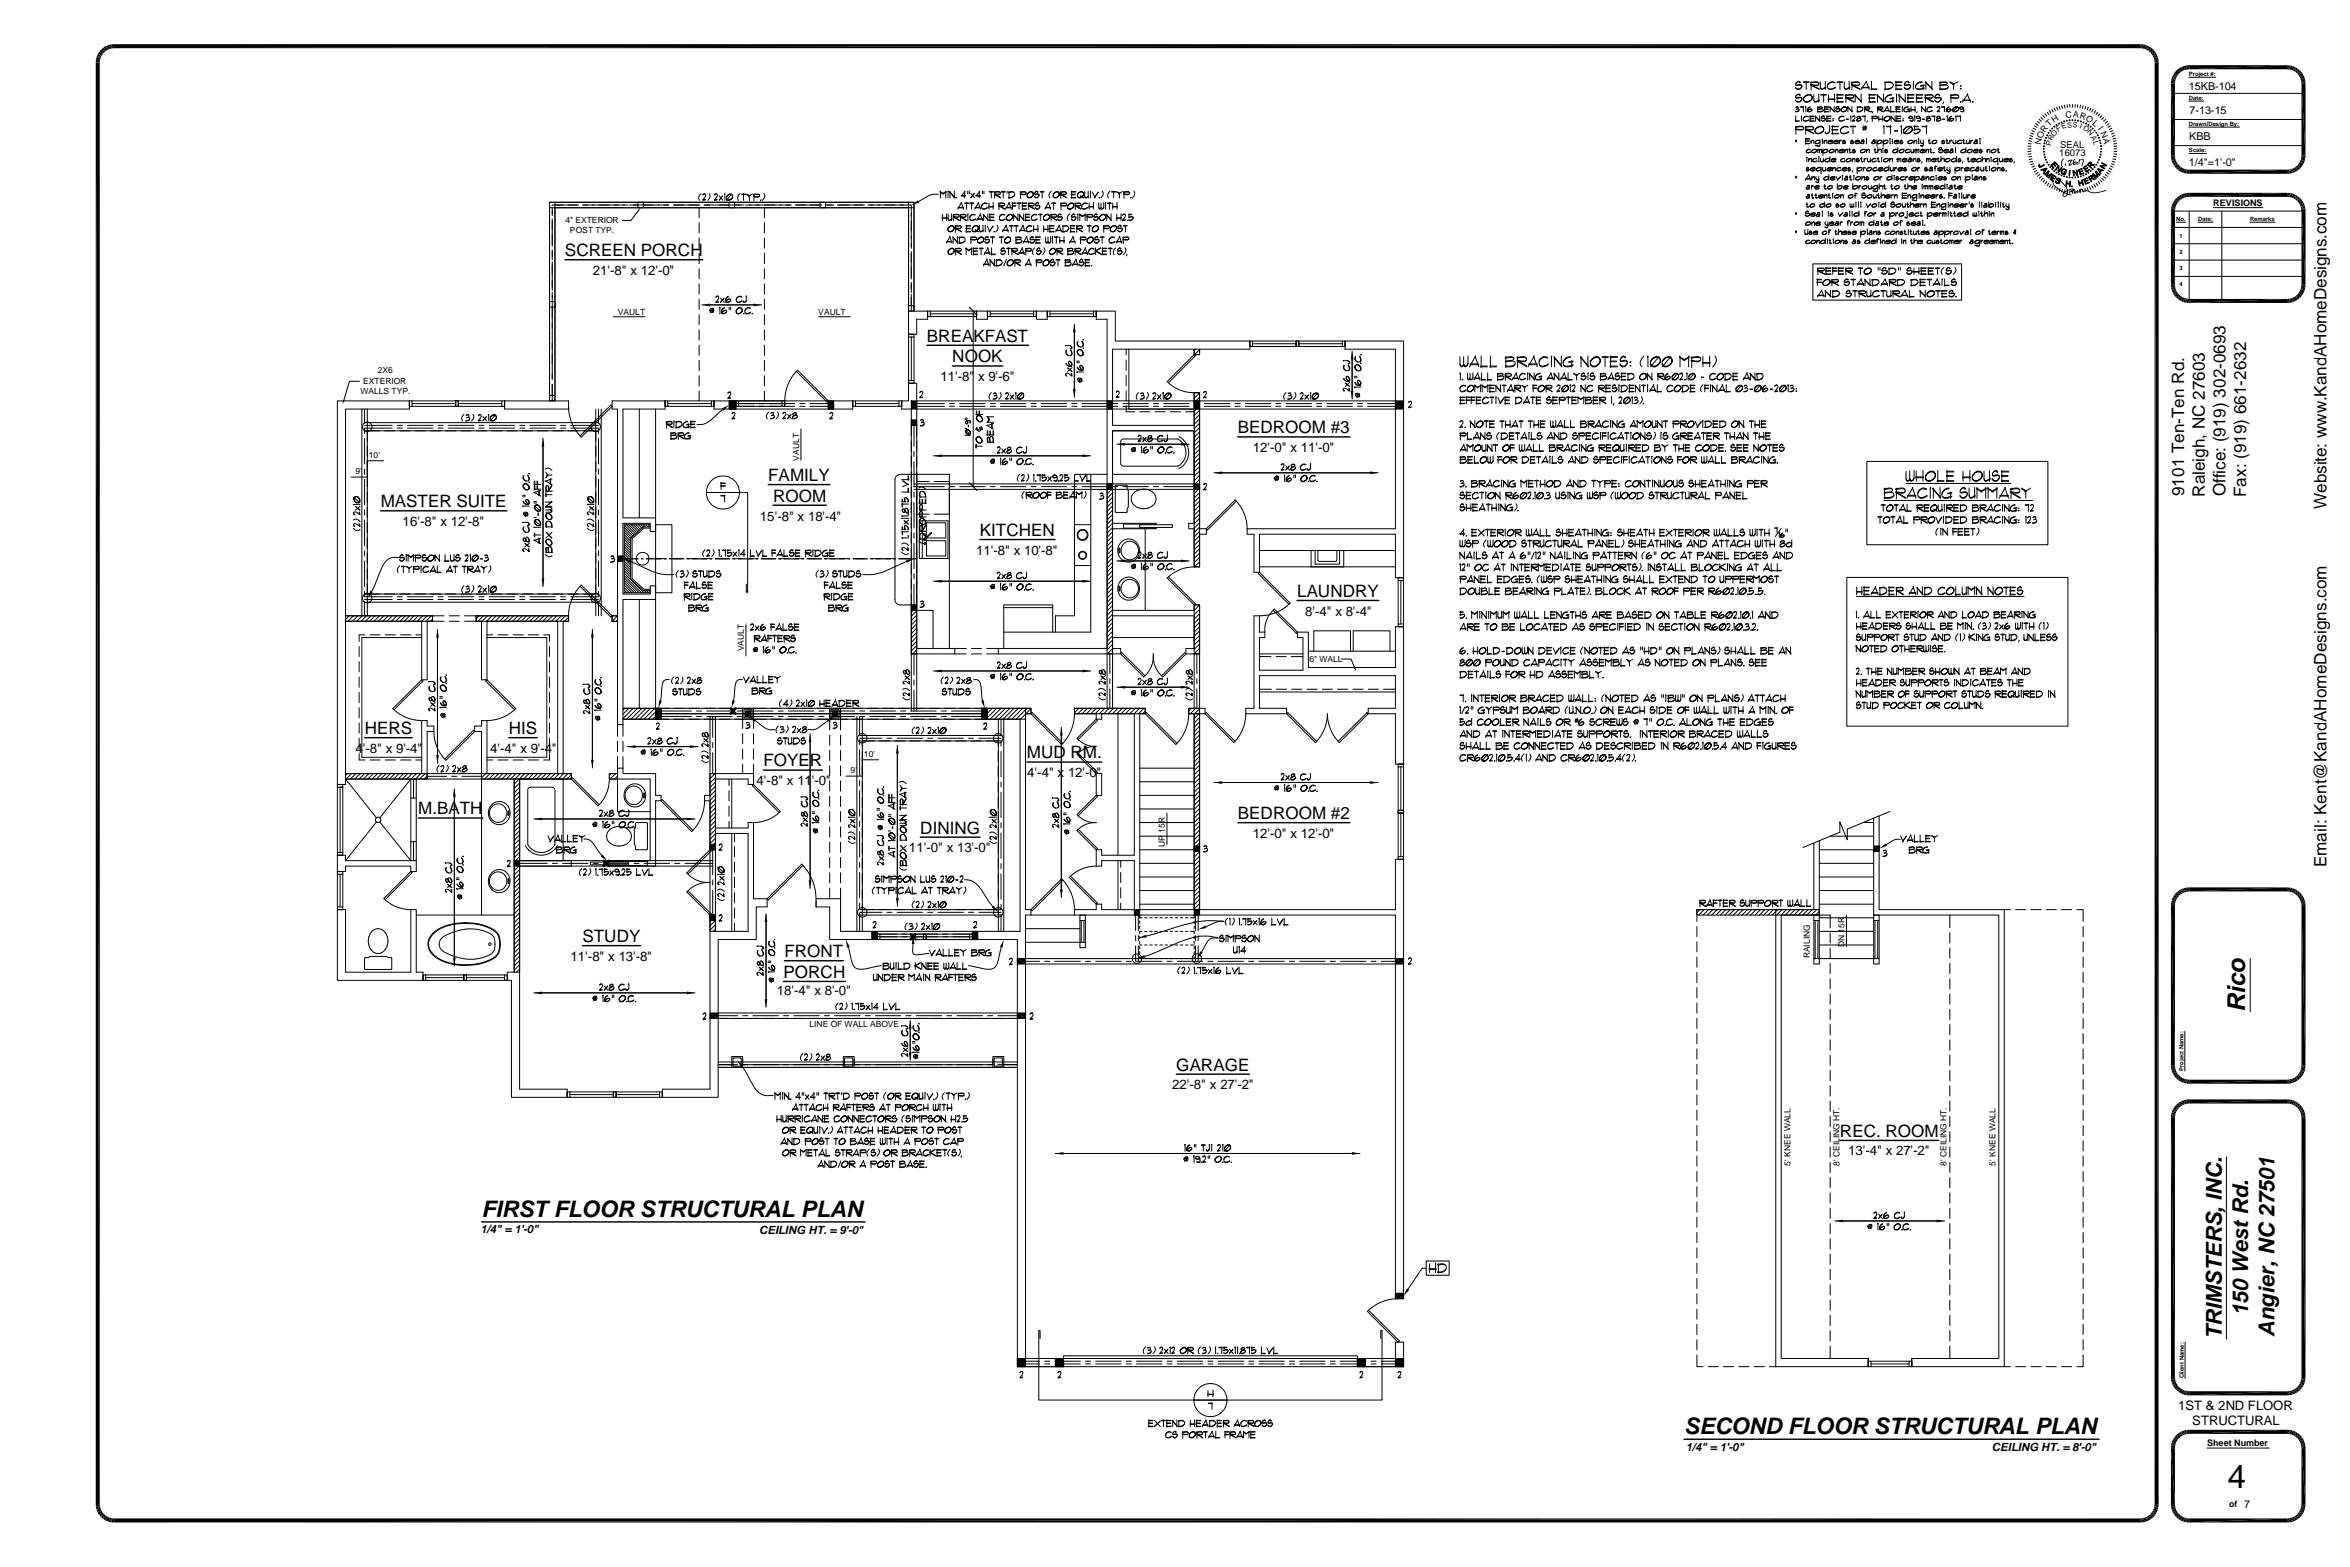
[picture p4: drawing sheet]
<svg xmlns="http://www.w3.org/2000/svg" width="914mm" height="610mm" viewBox="0 0 914 610" stroke-linecap="round" stroke-linejoin="round" font-family="sans-serif">
<defs><g id="words">
<text font-size="12.7" x="866.9" y="578.9">4</text>
<text font-size="9.6" x="873.5" y="393.7" transform="rotate(-90 873.5 393.7)">Rico</text>
<g font-size="8.8">
<text x="187.4" y="473.5">FIRSTFLOOR STRUCTURAL PLAN</text>
<text x="655.3" y="558">SECOND FLOOR STRUCTURAL PLAN</text>
</g>
<g font-size="8.5">
<text x="874.7" y="512" transform="rotate(-90 874.7 512)">150 West Rd.</text>
<text x="864.5" y="521" transform="rotate(-90 864.5 521)">TRIMSTERS, INC.</text>
<text x="885" y="520.1" transform="rotate(-90 885 520.1)">Angier, NC 27501</text>
</g>
<g font-size="6.6">
<text x="219.8" y="99.7">SCREEN PORCH</text>
<text x="360.6" y="132.9">BREA</text>
<text x="378.7" y="132.9">KFAST</text>
<text x="370.5" y="141">NOOK</text>
<text x="481.6" y="168.6">BEDROOM #3</text>
<text x="298.9" y="187.1">FAMILY</text>
<text x="148.1" y="197.3">MASTER SUITE</text>
<text x="300.8" y="195.1">ROOM</text>
<text x="849.9" y="193" transform="rotate(-90 849.9 193)">9101 Ten-Ten Rd.</text>
<text x="858" y="193.3" transform="rotate(-90 858 193.3)">Raleigh, NC 27603</text>
<text x="866" y="193.1" transform="rotate(-90 866 193.1)">Office: (919) 302-0693</text>
<text x="874" y="193.3" transform="rotate(-90 874 193.3)">Fax: (919) 661-2632</text>
<text x="905.3" y="198" transform="rotate(-90 905.3 198)">Website: www.KandAHomeDesigns.com</text>
<text x="381.3" y="208.5">KITCHEN</text>
<text x="504.7" y="232.2">LAUNDRY</text>
<text x="141.9" y="285.5">HERS</text>
<text x="198" y="285.5">HIS</text>
<text x="297.1" y="298.2">FOYER</text>
<text x="399.5" y="295">MUD</text>
<text x="416.5" y="295">RM.</text>
<text x="162.7" y="316.8">M.BATH</text>
<text x="481.7" y="318.6">BEDROOM #2</text>
<text x="358.1" y="324.3">DINING</text>
<text x="905.3" y="337.4" transform="rotate(-90 905.3 337.4)">Email: Kent@KandAHomeDesigns.com</text>
<text x="226.7" y="366.4">STUDY</text>
<text x="305.2" y="372.4">FRONT</text>
<text x="304.9" y="380.4">PORCH</text>
<text x="457.7" y="416.5">GARAGE</text>
<text x="715.9" y="442.3">REC. ROOM</text>
</g>
<g font-size="5.2">
<text x="230.7" y="106.9">21'-8&quot; x 12'-0&quot;</text>
<text x="365.9" y="148">11'-8&quot;</text>
<text x="380.6" y="148">x 9'-6&quot;</text>
<text x="487.5" y="175.8">12'-0&quot; x 11'-0&quot;</text>
<text x="295.7" y="202.6">15'-8&quot; x 18'-4&quot;</text>
<text x="156.7" y="204.5">16'-8&quot; x 12'-8&quot;</text>
<text x="379.8" y="215.7">11'-8&quot; x 10'-8&quot;</text>
<text x="507.8" y="239.5">8'-4&quot; x 8'-4&quot;</text>
<text x="138.3" y="292.8">4</text>
<text x="141.2" y="292.8">'</text>
<text x="142.2" y="292.8">-8&quot; x 9'-4&quot;</text>
<text x="190.7" y="292.8">4'-4&quot; x 9'-4&quot;</text>
<text x="294.4" y="305.4">4'-8&quot; x 11</text>
<text x="315.9" y="305.4">'-0&quot;</text>
<text x="399.7" y="302.3">4'-4&quot; x</text>
<text x="415.6" y="302.3">12'-0&quot;</text>
<text x="487.5" y="325.8">12'-0&quot; x 12'-0&quot;</text>
<text x="353.7" y="331.5">11'-0&quot; x 13'-0&quot;</text>
<text x="222" y="373.7">11'-8&quot; x 13'-8&quot;</text>
<text x="302.3" y="386.9">18'-4&quot; x 8'-0&quot;</text>
<text x="456.1" y="423.7">22'-8&quot; x 27'-2&quot;</text>
<text x="719.1" y="449.5">13'-4&quot; x 27'-2&quot;</text>
</g>
<g font-size="5.1">
<text x="847.6" y="548.3">1ST &amp; 2ND FLOOR</text>
<text x="853" y="554.5">STRUCTURAL</text>
</g>
<g font-size="4.4">
<text x="186.9" y="479.8">1/4&quot; = 1'-0&quot;</text>
<text x="295.4" y="480">CEILING HT. = 9'-0&quot;</text>
<text x="656" y="564.3">1/4&quot; = 1'-0&quot;</text>
<text x="775.1" y="564.5">CEILING HT. = 8'-0&quot;</text>
</g>
<g font-size="4.2">
<text x="851.7" y="34.8">15KB-104</text>
<text x="851.9" y="44.4">7-13-15</text>
<text x="851.8" y="54.4">KBB</text>
<text x="851.7" y="64.5">1/4&quot;=1'-0&quot;</text>
<text x="873.2" y="586.5">7</text>
</g>
<g font-size="3.7">
<text x="801.7" y="57.7">SEAL</text>
<text x="801.3" y="60.9">16073</text>
</g>
<g font-size="3.5">
<text x="816.1" y="50.2" transform="rotate(54 816.1 50.2)">I</text>
<text x="861.2" y="80">REVISIONS</text>
<text x="858.8" y="562.6">Sheet Number</text>
</g>
<g font-size="3.4">
<text x="799.2" y="47.8" transform="rotate(-30 799.2 47.8)">H</text>
<text x="803.9" y="45.8" transform="rotate(-6 803.9 45.8)">C</text>
<text x="806.5" y="45.5" transform="rotate(6 806.5 45.5)">A</text>
<text x="809" y="45.8" transform="rotate(18 809 45.8)">R</text>
<text x="811.4" y="46.6" transform="rotate(30 811.4 46.6)">O</text>
<text x="795.7" y="51.6" transform="rotate(-54 795.7 51.6)">R</text>
<text x="797.3" y="49.4" transform="rotate(-42 797.3 49.4)">T</text>
<text x="813.9" y="48.1" transform="rotate(42 813.9 48.1)">L</text>
<text x="817.2" y="51.8" transform="rotate(66 817.2 51.8)">N</text>
<text x="794.1" y="56.6" transform="rotate(-78 794.1 56.6)">N</text>
<text x="794.6" y="54.1" transform="rotate(-66 794.6 54.1)">O</text>
<text x="818.3" y="54.2" transform="rotate(78 818.3 54.2)">A</text>
<text x="867.4" y="586.3">of</text>
</g>
<g font-size="3.3">
<text x="220" y="86.7">4&quot; EXTERIOR</text>
<text x="221.8" y="90.6">POST TYP.</text>
<text x="240.4" y="122.5">VAULT</text>
<text x="318.4" y="122.5">VAULT</text>
<text x="141.3" y="149.3">EXTERIOR</text>
<text x="147" y="145.3">2X6</text>
<text x="140.3" y="153.3">WALLS TYP.</text>
<text x="143.5" y="178">10'</text>
<text x="310.9" y="179.3" transform="rotate(-90 310.9 179.3)">VAULT</text>
<text x="138.3" y="184.4">9'</text>
<text x="289.5" y="253.4" transform="rotate(-90 289.5 253.4)">VAULT</text>
<text x="509.5" y="257.6">6&quot; WALL</text>
<text x="336.1" y="294.3">10'</text>
<text x="331" y="300.7">9'</text>
<text x="453.3" y="329.4" transform="rotate(-90 453.3 329.4)">UP 15R</text>
<text x="717.7" y="368.5" transform="rotate(-90 717.7 368.5)">DN 15R</text>
<text x="704.2" y="372.8" transform="rotate(-90 704.2 372.8)">RAILING</text>
<text x="315" y="399.6">LINE OF WALL ABOVE</text>
<text x="696.7" y="453.5" transform="rotate(-90 696.7 453.5)">5' KNEE WALL</text>
<text x="715.8" y="453.7" transform="rotate(-90 715.8 453.7)">8' CEILING HT.</text>
<text x="757.3" y="453.7" transform="rotate(-90 757.3 453.7)">8' CEILING HT.</text>
<text x="776.4" y="453.5" transform="rotate(-90 776.4 453.5)">5' KNEE WALL</text>
</g>
<g font-size="2.9">
<text x="799.3" y="53.2" transform="rotate(-49 799.3 53.2)">O</text>
<text x="800.9" y="51.5" transform="rotate(-35 800.9 51.5)">F</text>
<text x="802.5" y="50.4" transform="rotate(-21 802.5 50.4)">E</text>
<text x="809" y="49.9" transform="rotate(21 809 49.9)">I</text>
<text x="810.3" y="50.3" transform="rotate(35 810.3 50.3)">O</text>
<text x="812" y="51.5" transform="rotate(49 812 51.5)">N</text>
<text x="813.4" y="53.1" transform="rotate(62 813.4 53.1)">A</text>
<text x="798.4" y="54.9" transform="rotate(-62 798.4 54.9)">R</text>
</g>
<g font-size="2.8">
<text x="804.4" y="49.7" transform="rotate(-7 804.4 49.7)">S</text>
<text x="806.4" y="49.4" transform="rotate(7 806.4 49.4)">S</text>
</g>
<g font-size="2.3">
<text x="851.7" y="29.5">Project #:</text>
<text x="851.7" y="38.9">Date:</text>
<text x="851.7" y="48.9">Drawn/Design By:</text>
<text x="851.7" y="59.2">Scale:</text>
<text x="846.8" y="86">No.</text>
<text x="855.3" y="86">Date:</text>
<text x="875.5" y="86">Remarks</text>
<text x="848.1" y="92.5">1</text>
<text x="848.1" y="98.8">2</text>
<text x="848" y="105.2">3</text>
<text x="848" y="111.4">4</text>
<text x="849.6" y="416.6" transform="rotate(-90 849.6 416.6)">Project Name:</text>
<text x="849.7" y="536.2" transform="rotate(-90 849.7 536.2)">Client Name:</text>
</g>
</g></defs>
<g fill="none" stroke="#000" stroke-width=".39">
<path d="M698.7 32.9l2.3 .2a1.33 1.33 0 0 1-.7 1.6 1.33 1.33 0 0 1-1.7-.5M698.7 37.8l2.3 .3a1.33 1.33 0 0 1-.7 1.6 1.33 1.33 0 0 1-1.7-.6M700.3 32.3l.2-.3a1.12 1.12 0 0 0-1.7 .5M700.3 37.2l.2-.2a1.12 1.12 0 0 0-1.7 .4M700.5 32l-.8-.4-1 1.1 .3 .6 1.3-.2 .8 .2v.4l-.6 .7a1.31 1.31 0 0 1-1.9-.4M700.5 37l-.8-.4-1 1 .3 .7 1.3-.2 .8 .2v.4l-.6 .6a1.31 1.31 0 0 1-1.9-.4M701.8 38.3a1.86 1.86 0 0 1 1.4-1.5 1.86 1.86 0 0 1 1.9 .8 1.85 1.85 0 0 1-1.1 2 1.85 1.85 0 0 1-2.2-.7 2.09 2.09 0 0 1 2.9-1.7l.4 .4a2 2 0 0 1-1.2 1.7 2 2 0 0 1-2.1-.4M701.8 32h2.1M701.8 31.8h2.1M702.8 31.6v3.2M704.5 32l2.6-.2 .7 .7-.1 .4-.6 .4-2.6-.2M704.5 32.9l1.7 .2 1.5-.2"/>
<path d="M704.5 32.3l1.7-.3 1.5 .3M704.7 31.8v3.2M704.7 33.2l3.2 1.6M704.7 33l3.2 1.6M705.8 38.9l.4 .6 1.7-.6M705.8 36.8l.2 2.7 .6 .3 1.3-.7M707.7 36.6v3.2M708.3 34l.4 .6 1.7-.6M708.3 31.8l.2 2.8 .7 .2 1.2-.6M708.5 37h2.1M708.5 36.8h2.1M709.6 36.6v3.2"/>
<path d="M710.2 31.6v3.2M711.3 38.7h2.7M711.3 38.5h2.7M711.5 36.8v3M713.8 36.6v3.2M714 32.3a2.09 2.09 0 0 0-2.9 1M714 32a1.81 1.81 0 0 0-2.4 .2 1.81 1.81 0 0 0-.1 2.4 2.64 2.64 0 0 0 2.7-.4M714.2 34a2.99 2.99 0 0 1-2.9 .4M714.7 37h2.5M714.7 36.8h2.5M714.7 39.8h2.5M714.7 39.5h2.5"/>
<path d="M714.7 38.3h2.3M714.7 38.1h2.3M714.9 32h2.1M714.9 31.8h2.1M714.9 36.6v3.4M715.9 31.6v3.2M717.6 34l.5 .6 1.7-.6M717.6 31.8l.2 2.8 .7 .2 1.3-.6M718.1 37l2.5-.2 .7 .6-.1 .4-.6 .5-2.5-.2M718.1 37.8l1.7 .3 1.4-.3M718.1 37.2l1.7-.2 1.4 .2M718.3 36.8v3.2"/>
<path d="M718.3 38.1l3.1 1.7M718.3 37.9l3.1 1.6M719.5 31.6v3.2M720.4 32l2.5-.2 .7 .7v.4l-.7 .4-2.5-.2M720.4 32.9l1.7 .2 1.5-.2M720.4 32.3l1.7-.3 1.5 .3M720.6 31.8v3.2M720.6 33.2l3.2 1.6M720.6 33l3.2 1.6M721.7 37l2.7 2.8M721.7 36.8l2.7 2.7M721.9 36.8v3"/>
<path d="M724.2 36.6v3.2M724.4 34h3M724.4 34.2h3M726.1 31.6l1.3 3.2M726.3 31.6l-2.1 3.2M727.2 37h2.5M727.2 36.8h2.5M727.2 39.8h2.5M727.2 39.5h2.5M727.2 38.3h2.3M727.2 38.1h2.3M727.4 36.6v3.4"/>
<path d="M728 34.8h2.3M728 34.6h2.3M728.2 31.6v3.4M730.3 37l2.8 2.8M730.3 36.8l2.8 2.7M730.5 36.8v3M732.9 36.6v3.2M733.3 32.3l1.7-.3 1.3 .3M733.3 32l1.7-.2a1.63 1.63 0 0 1 1.7 1.1 2.51 2.51 0 0 1-3.4 1.9M733.5 31.8v3.2M736 36.8a1.82 1.82 0 0 0-2 .6 1.82 1.82 0 0 0-.1 2.1l1.5 .3 1.5-.5M736 37a2.53 2.53 0 0 0-2.5 1.5"/>
<path d="M736.5 33.7a3.9 3.9 0 0 1-3.2 .9M736.5 37.9v1.9M736.9 39.1l-1.5 .4-1.7-.2M736.9 38.3l-1.5 .2M736.9 38.1l-1.5 .2M737.5 32h2.6M737.5 31.8h2.6M737.5 34.8h2.6M737.5 34.6h2.6M737.5 33.3h2.4M737.5 33.1h2.4M737.7 31.6v3.4"/>
<path d="M738 36.8v-.2v3.2M738.8 37l2.8 2.8M738.8 36.8l2.8 2.7M739 36.8v3M741 32.9l2.3 .2a1.33 1.33 0 0 1-.7 1.6 1.33 1.33 0 0 1-1.7-.5M741.3 36.6v3.2M742.2 37h2.5M742.2 36.8h2.5M742.2 39.8h2.5M742.2 39.5h2.5M742.2 38.3h2.3M742.2 38.1h2.3"/>
<path d="M742.4 36.6v3.4M742.6 32.3l.2-.3a1.12 1.12 0 0 0-1.7 .5M742.8 32l-.7-.4-1.1 1.1 .3 .6 1.3-.2 .9 .2v.4l-.7 .7a1.31 1.31 0 0 1-1.9-.4M744.6 31.8l-.1-.2v3.2M745.6 37h2.5M745.6 36.8h2.5M745.6 39.8h2.5M745.6 39.5h2.5M745.6 38.3h2.3M745.6 38.1h2.3M745.8 36.6v3.4M747.9 31.8a1.82 1.82 0 0 0-2.1 .6 1.82 1.82 0 0 0 0 2.2l1.5 .2 1.4-.4"/>
<path d="M747.9 32a2.53 2.53 0 0 0-2.5 1.5M748.3 33v1.9M748.7 34.2l-1.4 .4-1.7-.2M748.7 33.3l-1.4 .2M748.7 33.1l-1.4 .2M749 37l2.5-.2 .7 .6-.1 .4-.6 .5-2.5-.2M749 37.8l1.7 .3 1.4-.3M749 37.2l1.7-.2 1.4 .2M749.2 36.8v3.2M749.2 32l2.7 2.8M749.2 31.8l2.7 2.8M749.2 38.1l3.1 1.7"/>
<path d="M749.2 37.9l3.1 1.6M749.4 31.8v3M751.7 31.6v3.2M752.9 37.8l2.3 .3a1.33 1.33 0 0 1-.7 1.6 1.33 1.33 0 0 1-1.7-.6M754.5 37.2l.2-.2a1.12 1.12 0 0 0-1.7 .4M754.7 32.3l1.7-.3 1.2 .3M754.7 32l2.3-.2 .6 .5-.5 .6-2.3 .2M754.7 33.3l2.7-.2 .7 .4v.5l-.6 .6-2.7 .2M754.7 37l-.8-.4-1 1 .3 .7 1.3-.2 .8 .2v.4l-.6 .6a1.31 1.31 0 0 1-1.9-.4M754.9 31.8v3.2M756.4 39.5l-.5 .9M758.1 34a3.5 3.5 0 0 1-3.4 .6"/>
<path d="M758.7 31.8l1.7 .9M758.7 32l1.7 .9M758.9 37l2.5-.2 .8 .6-.8 .9-2.5-.2M758.9 37.8l1.7 .3 1.5-.3M758.9 37.2l1.7-.2 1.5 .2M759.1 36.8v3.2M760.2 32.5v2.3M761.9 31.8l-2.1 1.1M762.9 34.4h.2l-.4 .2zM762.9 33.3h.2l-.4 .2zM762.9 39.5h.2l-.4 .3zM763.8 38.9h2.9"/>
<path d="M763.8 39.1h2.9M765.5 36.6l1.2 3.2M765.7 36.6l-2.1 3.2M767.6 39.5h.2l-.4 .3zM839.1 24.3h.1M845.5 36.3h50.8M851.7 39.3h5.8M851.7 30.1h10.5M698.6 49.3l2.5-.2 .7 .6v.5l-.7 .4-2.5-.2M698.6 50.2l1.7 .2 1.5-.2M698.6 49.5l1.7-.2 1.5 .2M698.6 54.7l.5 .2"/>
<path d="M698.6 47.2h1.5M698.6 47h1.5M698.7 41.7l.7-.2 .4 .3-.8 .7M698.7 45v2.3M698.8 49.1v3.2M698.8 54.4v.8M699 42.4h.7l.4 .4a1.23 1.23 0 0 1-1.5 .7M699.1 54.5l-.5 .6M699.6 41.6l-.9 .2M700 43l-1.4 .4M700.5 41.5h1.3M700.5 41.7h1.3"/>
<path d="M701 45.2v2M701.7 41.4v2.1M702.4 49.3l2.5-.2 .8 .6-.1 .5-.7 .4-2.5-.2M702.4 50.2l1.7 .2 1.5-.2M702.4 49.5l1.7-.2 1.5 .2M702.4 55.9h1.7M702.4 55.8h1.7M702.4 54.9h1.6M702.4 54.8h1.6M702.4 54.1h1.7M702.4 54h1.7M702.5 41.5l.1 2"/>
<path d="M702.6 49.1v3.2M702.6 53.8v2.3M702.6 50.5l3.2 1.6M702.6 50.2l3.2 1.7M702.6 41.5l-.1 .2M702.8 59.1l.3 .2 1.4-.2M703.7 45.5a1.42 1.42 0 0 0-2 .7M703.7 45.3a1.16 1.16 0 0 0-1.7 .2 1.16 1.16 0 0 0 .2 1.7l1.6-.5M703.8 46.6l-1.2 .4-.8-.1M704.2 47.2h1.7M704.2 47h1.7M704.2 46.2h1.6"/>
<path d="M704.2 46h1.6M704.2 45.3h1.7M704.2 45.2h1.7M704.3 41.5a1.14 1.14 0 0 0-1 .7 1.14 1.14 0 0 0 .2 1.2 1.22 1.22 0 0 0 1.6-.7l-.8-.3-1.1 .8M704.3 41.7l-1.1 1M704.3 58.2l-.6-.2-.6 .3-.3 .8 .4 .4 1.3-.3M704.3 58.3a1.15 1.15 0 0 0-1.5 .5M704.3 45v2.3M704.6 55.2l1-.7 .2 1.4M704.7 54.5v1.4M704.9 42.5l-1.1 .3-.6 .6M705 58.6a1.11 1.11 0 0 1 1.8-.1v.1a1.24 1.24 0 0 1-1.7 .7z"/>
<path d="M705.1 42.8l-.9 .6-.8-.2M705.7 54.7h-.3l-.8 .7M706.2 50.6a1.86 1.86 0 0 1 1.5-1.5 1.86 1.86 0 0 1 1.9 .9 1.85 1.85 0 0 1-1.2 2 1.85 1.85 0 0 1-2.2-.8 2.09 2.09 0 0 1 3-1.7l.4 .5a2 2 0 0 1-1.3 1.7 2 2 0 0 1-2.1-.5M706.3 55.1a1.09 1.09 0 0 1 1.9-.2v.2a1.07 1.07 0 0 1-.9 .8 1.07 1.07 0 0 1-1.1-.4zM706.3 56.5l1.7 .2M706.3 45.3l1.9 1.9M706.3 45.2l1.9 1.8M706.5 45.2v2M706.7 58.3l-.2-.1a1.36 1.36 0 0 0-1.6 .7M706.7 58.9a1.36 1.36 0 0 1-1.7 .3M707.2 41.8h2M707.2 41.7l1.5-.2 .5 .3-.4 .4-1.5 .2"/>
<path d="M707.2 42.5l1.8-.1 .4 .3-.3 .7-1.8 .1M707.2 58.3l.7-.3v1.5M707.3 41.5v2.1M707.3 58v1.5M707.9 58.3l.5-.3 .3 .2v1.3M707.9 58.3l-.7 .2M708 54.7a1.37 1.37 0 0 0-1.8 .7M708 55.4a1.4 1.4 0 0 1-1.7 .3M708 45v2.2M708.2 54.4v2.1l-.3 .4-1.6-.3M708.7 45.9h1.2a.78 .78 0 0 1 .1 1.1 .78 .78 0 0 1-1.1 0l-.3-.3M708.7 58.3l-.8 .2"/>
<path d="M709 54.2h.1M709.1 54.5v1.4M709.3 58.8l.1-.2a1.21 1.21 0 0 1 1.7-.4l.1 .4a1.19 1.19 0 0 1-1.8 .7l-.1-.2M709.3 57.9v2.6M709.4 43l-1 .4h-1.2M709.6 55.2l1-.7 .3 1.4M709.7 45.5l.1-.2a.69 .69 0 0 0-1.1 .3M709.8 54.5v1.4M709.8 45.3l-.4-.3-.7 .8 .2 .4h1.4l-.5 .7a.85 .85 0 0 1-1.2-.3M709.8 41.5h1.8M709.8 41.7h1.8M709.8 43.5h1.8"/>
<path d="M709.8 43.4h1.8M709.8 42.5h1.6M709.8 42.4h1.6M710 41.4v2.2M710.7 47.2h1.7M710.7 47h1.7M710.7 46.2h1.6M710.7 46h1.6M710.7 45.3h1.7M710.7 45.2h1.7M710.8 54.7h-.3l-.9 .7M710.9 45v2.3"/>
<path d="M711.1 58.3l-.2-.1a1.38 1.38 0 0 0-1.6 .7M711.1 58.9a1.4 1.4 0 0 1-1.7 .3M711.4 54.9l1.3 .3 .4-.4-.9-.3-.8 .7M711.5 54.9h1.6M711.8 49.1l.1-.2-.1 2.5-1.3 .7-.3-.9M711.9 51l-1 .9h-.4l-.3-.5M712 41.7l1.8 1.8M712 41.5l1.8 1.9M712 58.3l1.2-.3 .4 .6a1.19 1.19 0 0 1-1.8 .7l-.1-.5zM712.1 41.5v2M712.8 52.1h2.5M712.8 51.9h2.5"/>
<path d="M712.8 50.6h2.3M712.8 50.4h2.3M712.8 49.3h2.5M712.8 49.1h2.5M713 48.9v3.4M713.1 54.7a1.2 1.2 0 0 0-1.7 .8l.4 .4 1.3-.2M713.1 46.3l.3-.1zM713.1 55.5l-.7 .3-1-.1M713.3 46.9l-.2 .1zM713.5 58.3l-.2-.1a1.36 1.36 0 0 0-1.6 .7M713.5 58.9a1.4 1.4 0 0 1-1.7 .3M713.6 54.9l1.3 .3 .4-.4-.9-.3-.9 .7"/>
<path d="M713.7 54.9h1.5M713.7 41.4v2.1M714 58.8l1-.8 .2 1.5M714.1 58v1.5M714.3 42.2h1.3a.78 .78 0 0 1 .1 1.2 .78 .78 0 0 1-1.2 0l-.3-.3M715.1 58.3l-1.1 .6M715.2 54.7a1.36 1.36 0 0 0-1.7 .5l.5 .7 1.3-.2M715.3 55.5l-.7 .3-1-.1M715.4 41.8l-.4-.3-.6 .5M715.5 41.7l-.3-.3-.4 .1-.4 .9 1.5 .1a1.01 1.01 0 0 1-1.1 .9l-.6-.4M715.7 58.5l1.3 .3 .4-.3-.1-.3a1.13 1.13 0 0 0-1.7 .6M715.7 54.5v1.4"/>
<path d="M715.8 58.4l.4 .2 1.1-.1M716.4 42.5a1.22 1.22 0 0 1 .9-1 1.22 1.22 0 0 1 1.3 .6 1.14 1.14 0 0 1-.9 1.4 1.14 1.14 0 0 1-1.3-1 1.49 1.49 0 0 1 2-.7l.2 .3a1.33 1.33 0 0 1-.8 1.2 1.33 1.33 0 0 1-1.4-.3M716.4 54.5l-.7 .6M716.5 54.8l-.2-.1-.6 .5M717 55.1h.9a.55 .55 0 0 1-.1 .8 .55 .55 0 0 1-.8-.2M717.3 58.3l-1.4 .2-.3 .6 .6 .4 1.2-.3M717.4 59.1l-.7 .2-1-.1M717.5 45.5a1.42 1.42 0 0 0-2 .7M717.5 45.3a1.16 1.16 0 0 0-1.7 .2 1.16 1.16 0 0 0 .3 1.7l1.5-.5M717.6 46.6l-1.1 .4-.9-.1M717.7 58.8l1-.8 .2 1.5M717.8 54.8l-.3-.2-.4 .3"/>
<path d="M717.8 54.7l-.3-.2-.5 .5 .2 .3h.9l-.3 .5-.8-.2M717.8 58v1.5M718.4 46.4h.8M718.4 46.3h.8M718.8 58.3h-.5l-.6 .6M718.9 41.7l1.8 1.8M718.9 41.5l1.8 1.9M719 41.5v2M719.1 49.5a2.09 2.09 0 0 0-2.9 1.1M719.1 49.3a1.81 1.81 0 0 0-2.4 .2 1.81 1.81 0 0 0-.1 2.4 2.64 2.64 0 0 0 2.7-.5M719.3 51.2a2.99 2.99 0 0 1-2.9 .4M719.4 58.3h.6"/>
<path d="M719.4 58.2h.6M719.7 57.6v1.6l.2 .3 .4-.2M719.7 59.1l.2 .2 .4-.1M720 49.3h2.1M720 49.1h2.1M720 45.2l.2 2M720.1 55.1l1.1 .1a.61 .61 0 0 1-.4 .7 .61 .61 0 0 1-.7-.2M720.2 45.2l-.2 .1M720.6 41.4v2.1M720.7 45.4l.7-.3 .4 .4-.2 .7-.9 .8 1-.1M720.9 54.8l-.3-.2-.4 .3M720.9 54.7v-.1a.46 .46 0 0 0-.6 .1 .46 .46 0 0 0 0 .6l.7-.1 .2 .3-.4 .3-.7-.2"/>
<path d="M721 48.9v3.2M721.6 58.3l-.3-.1-.4 .2M721.6 45.2l-.9 .4M721.7 58.3a.46 .46 0 0 0-.6-.1 .46 .46 0 0 0-.2 .5h.8l.3 .3-.6 .4-.6-.2a.53 .53 0 0 0 .8 .2 .53 .53 0 0 0 .1-.8h-.8M721.7 47l-1 .2M721.9 54.9l1.2 .3 .5-.4-1-.3-.8 .7M722 54.9h1.5M722.6 41.8h1.9M722.6 41.7l1.4-.2 .7 .5v.8a1.98 1.98 0 0 1-2.1 .7M722.7 41.5v2.1M722.8 45.4l-.1 .6h1.2l.3 .3-.9 .9h-.6l-.3-.5 1.5-1.2-.4-.3zM723.5 54.7a1.36 1.36 0 0 0-1.7 .5l.5 .7 1.3-.2"/>
<path d="M723.6 55.5l-.8 .3-.9-.1M723.8 45.8l-1.4 .8M723.8 45.3h-.7l-.5 .5M724 58.6a1.21 1.21 0 0 1 1.7-.4l.1 .4a1.16 1.16 0 0 1-1.7 .7zM724 55.4l.6-.4 .7 .3-.7 .6-.5-.1zM724.1 46.6l-.8 .4-.9-.1M724.4 54.5l.7-.1 .2 1.5M724.4 54.7h.9M724.5 45.3h1.3M724.5 45.2h1.3M724.7 42.8l-1.3 .6h-.8M725.2 55.2l-.6-.1-.6 .5"/>
<path d="M725.2 55.6l-1.2 .2M725.3 48.9v1.9M725.4 41.7l1.7-.2 .5 .5-.5 .5-1.7-.1M725.4 42.2h2.1M725.4 41.8h2.1M725.6 41.5v2.1M725.6 42.5l2.1 1M725.6 42.3l2.1 1.1M725.7 58.3l-.1-.1a1.49 1.49 0 0 0-1.7 .7M725.7 58.9a1.4 1.4 0 0 1-1.7 .3M725.7 45v2.2M725.9 48.9v1.7"/>
<path d="M726.2 58.8l1-.8 .2 1.5M726.2 54l.2 1.8M726.3 50.2l-1.5 .2M726.3 50l-1.5 .2M726.3 49.5l-1.5 .2M726.3 49.3l-1.5 .2M726.3 58v1.5M726.7 47l-.3 .6M727.3 58.3h-.6l-.5 .6M727.9 43.5l.3-.1zM728.3 45.3l1.7-.1 .5 .4-.5 .6-1.7-.2M728.3 45.9h2.2"/>
<path d="M728.3 45.5h2.2M728.4 55.4l.5-.4 .7 .3-.6 .6-.6-.1zM728.5 45.2v2.1M728.8 54.5l.6-.1 .2 .3v1.2M728.8 54.7h.8M728.8 43.4l-.3 .5M729.3 58.3h.5M729.3 58.2h.5M729.5 55.2l-.6-.1-.6 .5M729.5 55.6l-1.1 .2M729.6 57.6v1.7h.6M729.6 59.1l.2 .2 .4-.1"/>
<path d="M730.3 55.2l.1-.1a1.09 1.09 0 0 1 1.8-.2v.2a1.07 1.07 0 0 1-.8 .8 1.07 1.07 0 0 1-1.1-.4M730.3 54.4v2.5M730.5 41.7l1.7-.2 .5 .5-.5 .5-1.7-.1M730.5 42.2h2.1M730.5 41.8h2.1M730.5 58.8l1.2-.8 .3 .3v1.2M730.6 41.5v2.1M730.6 42.5l2.1 1M730.6 42.3l2.1 1.1M730.7 57.4v2.1M730.9 46.4h1.8M730.9 46.3h1.8"/>
<path d="M731.1 45.2v2M732 58.5l-.6-.3-.9 .7M732.1 54.7a1.37 1.37 0 0 0-1.8 .7M732.1 55.4a1.4 1.4 0 0 1-1.7 .3M732.6 45v2.2M732.7 57.6l-.2 .2zM732.7 58v1.5M732.7 55.2l.1-.1a1.32 1.32 0 0 1 1.7-.4l.2 .4a1.17 1.17 0 0 1-1.8 .7l-.2-.3M732.7 54.4v2.5M732.9 49.1l.2-.2v3.2M733.1 49.1l-.2 .2M733.2 46.2a1.21 1.21 0 0 1 .9-1 1.21 1.21 0 0 1 1.3 .6 1.23 1.23 0 0 1-.8 1.3 1.23 1.23 0 0 1-1.4-.5 1.36 1.36 0 0 1 1.9-1.1l.3 .3-.1 .6a1.36 1.36 0 0 1-2.1 .2"/>
<path d="M733.2 43h1.9M733.2 43.1h1.9M733.9 49.3h1.9M733.9 49.1h1.9M734.1 58.3l-.3-.1-.3 .2M734.2 58.3a.44 .44 0 0 0-.6-.1 .44 .44 0 0 0 0 .6l.7-.1 .2 .3-.5 .4-.6-.2a.53 .53 0 0 0 .8 .2 .53 .53 0 0 0 .1-.8h-.9M734.3 41.4l.8 2.1M734.4 41.4l-1.4 2.1M734.5 54.7a1.37 1.37 0 0 0-1.8 .7M734.5 55.4a1.4 1.4 0 0 1-1.7 .3M735.4 54l.1 1.8M735.5 43.5h1.6"/>
<path d="M735.5 43.4h1.6M735.6 48.9v3.2M735.7 41.4v2.2M735.7 45.3l1.8 1.9M735.7 45.2l1.8 1.8M735.8 45.2v2M736.2 54.2l.3-.1zM736.3 54.5v1.4M736.8 58.3l1.2-.3 .4 .6a1.19 1.19 0 0 1-1.8 .7l-.1-.5zM737.1 54.9l1.3 .3 .4-.4-.9-.3-.8 .7M737.1 51h1.3M737.1 50.8h1.3"/>
<path d="M737.2 54.9h1.6M737.4 45v2.2M737.7 41.5h1.7M737.7 41.7h1.7M737.7 43.5h1.7M737.7 43.4h1.7M737.7 42.5h1.5M737.7 42.4h1.5M737.8 41.4v2.2M738 47.2h1.6M738 47h1.6M738 46.2h1.5"/>
<path d="M738 46h1.5M738 45.3h1.6M738 45.2h1.6M738.1 45v2.3M738.3 58.3l-.2-.1a1.36 1.36 0 0 0-1.6 .7M738.3 58.9a1.4 1.4 0 0 1-1.7 .3M738.5 57.4v2.1M738.8 54.7a1.2 1.2 0 0 0-1.7 .8l.4 .4 1.3-.2M738.8 55.5l-.7 .3-1-.1M739.3 55.1l1 .1a.61 .61 0 0 1-.3 .7 .61 .61 0 0 1-.8-.2M739.4 58.3l1.1-.3 .4 .6a1.19 1.19 0 0 1-1.8 .7l-.1-.5zM739.6 49.1l.3-.2v3.2"/>
<path d="M739.9 49.1l-.3 .2M740 54.8l-.3-.2-.3 .3M740.1 54.7l-.1-.1a.46 .46 0 0 0-.5 .1 .46 .46 0 0 0-.1 .6l.8-.1 .2 .3-.5 .3-.7-.2M740.3 41.5l-.1 2M740.4 46.3l.2-.1zM740.5 46.9l-.1 .1zM740.7 50.6a1.86 1.86 0 0 1 1.5-1.5 1.86 1.86 0 0 1 1.9 .9 1.85 1.85 0 0 1-1.2 2 1.85 1.85 0 0 1-2.2-.8 2.1 2.1 0 0 1 3-1.7l.4 .5a2 2 0 0 1-1.3 1.7 2 2 0 0 1-2.1-.5M740.8 58.3l-.2-.1a1.36 1.36 0 0 0-1.6 .7M740.8 58.9a1.4 1.4 0 0 1-1.7 .3M741.4 59.1l.3 .2 1.4-.2M742.4 55.1a1.38 1.38 0 0 1 1.7-.4l.2 .4a1.17 1.17 0 0 1-1.8 .7zM742.5 41.5a1.15 1.15 0 0 0-1.5 .5 1.15 1.15 0 0 0 .3 1.5l1.7-.3"/>
<path d="M742.5 41.7l-1.2 .3-.5 .7M742.7 45.6l.5-.3 1 .3M742.7 42.3v1.3M742.9 58.2l-.6-.2-.6 .3-.3 .8 .4 .4 1.3-.3M742.9 58.3a1.15 1.15 0 0 0-1.5 .5M743 43.1l-.9 .3-1.2-.2M743 42.5l-.9 .2M743 42.4l-.9 .1M743.5 42.8h1.8M743.5 42.7h1.8M743.5 58l.3 1.5 1-.4M743.5 58.9l.3 .4 1-.3"/>
<path d="M743.6 41.5v2M743.7 49.1l-3 3M744.1 54.7a1.37 1.37 0 0 0-1.7 .7M744.1 55.4a1.44 1.44 0 0 1-1.7 .3M744.3 45.9l-.7 .3-.9-.3a.75 .75 0 0 1 .7-.8 .75 .75 0 0 1 .8 .7l.1 1.2h-1.1M744.3 45.8l-.7 .2-.9-.1M744.4 46.7l-.2 .3-1-.1M744.6 55.2l1-.7 .2 1.4M744.6 58v1.5M744.7 50.4l1.9-.2 .5 .4a1.68 1.68 0 0 1-2.3 1.3M744.7 50.6l2.1-.2 .3 .3M744.7 49.3h1.7"/>
<path d="M744.7 49.1h1.7M744.8 54.5v1.4M744.9 45.2l.2 2M744.9 48.9v1.9M745.1 58.3l.7-.3 .1 1.5M745.1 45.2l-.2 .1M745.2 41.4v2.1M745.2 58v1.5M745.7 45.6l.4-.3 1 .3M745.7 54.7h-.3l-.8 .7M745.8 58.3l.5-.3 .3 .2v1.3M745.9 58.3l-.8 .2"/>
<path d="M746 43.4l-.3 .5M746.5 54l.2 1.8M746.6 58.3l-.8 .2M747.1 51a1.71 1.71 0 0 1-2.4 .6M747.2 45.9l-.7 .3-.8-.3a.74 .74 0 0 1 .6-.8 .74 .74 0 0 1 .8 .7l.1 1.2h-1.1M747.2 45.8l-.7 .2-.8-.1M747.2 55.4l.7 .5h.5M747.3 58.5l1.2 .3 .5-.3-.1-.3a1.13 1.13 0 0 0-1.7 .6M747.3 46.7l-.2 .3-1-.1M747.4 54.5l-.2 .7 .4 .5h.8M747.4 58.4l.4 .2 1.1-.1M747.6 41.7l1.8 1.8"/>
<path d="M747.6 41.5l1.8 1.9M747.7 41.5v2M747.9 49.3h1.9M747.9 49.1h1.9M748 46.4h.8M748 46.3h.8M748.4 54.5v2l-.3 .4-.9-.3M748.4 56.3l-.3 .5-.9-.3M748.9 58.3l-1.4 .2-.3 .6 .5 .4 1.3-.3M749 59.1l-.8 .2-.9-.1M749.3 58.8l.9-.8 .2 1.5M749.3 41.4v2.1"/>
<path d="M749.4 58v1.5M749.6 48.9v3.2M749.9 45.4l-.1 .6h1.2l.3 .3-.9 .9h-.6l-.3-.5 1.5-1.2-.4-.3zM750.3 54.8h.6M750.3 54.7h.6M750.4 58.3h-.6l-.5 .6M750.6 54.1v1.6l.2 .2 .4-.1M750.6 55.5l.2 .3 .4-.1M750.9 45.8l-1.4 .8M750.9 45.3h-.8l-.4 .5M751 58.3h.5M751 58.2h.5"/>
<path d="M751.2 57.6v1.6l.2 .3 .4-.2M751.2 59.1l.2 .2 .4-.1M751.2 46.6l-.8 .4-.9-.1M751.6 45.3h1.3M751.6 45.2h1.3M751.8 55.1a1.13 1.13 0 0 1 1.9-.2v.2a1.07 1.07 0 0 1-.9 .8 1.07 1.07 0 0 1-1-.4zM751.8 41.8a1.42 1.42 0 0 0-2 .7M751.8 41.7a1.16 1.16 0 0 0-1.7 .1 1.16 1.16 0 0 0 .3 1.7l1.5-.4M751.9 43l-1.1 .4-.9-.2M752.5 59.3l-.2 .2zM752.8 45v2.2M753.5 54.7a1.31 1.31 0 0 0-1.7 .7"/>
<path d="M753.5 55.4a1.36 1.36 0 0 1-1.7 .3M753.7 41.7l.8-.2 .3 .3-.2 .7-.9 .9 1.1-.2M753.8 45.4l-.1 .6h1.2l.3 .6a1.18 1.18 0 0 1-1.7 .3v-.4l1.5-.9-.5-.4zM754.4 58.2h1.2a.76 .76 0 0 1 .1 1.1 .76 .76 0 0 1-1.1 0l-.3-.2M754.6 41.5l-.9 .4M754.8 43.4l-1.1 .1M754.8 45.8l-1.3 .8M754.8 45.3h-.7l-.5 .5M755.2 46.6l-.9 .4-.8-.1M755.4 57.8l.2-.2-.6-.1-.5 .4M755.4 41.5h1.3M755.4 41.7h1.3"/>
<path d="M755.6 55.1l1 .1a.58 .58 0 0 1-.3 .7 .58 .58 0 0 1-.7-.2M755.6 57.6a.69 .69 0 0 0-.9-.1 .69 .69 0 0 0-.2 .8h1.2l.3 .5-.7 .5-1-.4M755.9 46.4h.8M755.9 46.3h.8M756.3 54.8l-.3-.2-.4 .3M756.4 54.7l-.1-.1a.46 .46 0 0 0-.5 .1 .46 .46 0 0 0-.1 .6l.8-.1 .2 .3-.5 .3-.6-.2M756.5 58.5l1.3 .3 .3-.6a1.13 1.13 0 0 0-1.6 .6M756.6 58.4l.4 .2 1.1-.1M756.6 41.4v2.1M757.3 54.8h.5M757.3 54.7h.5M757.5 54.1v1.6l.2 .2 .4-.1"/>
<path d="M757.5 55.5l.2 .3 .4-.1M757.6 45.2l.1-.2v2.2M757.7 45.2l-.1 .1M758.1 58.3l-1.4 .2-.2 .7a1.14 1.14 0 0 0 1.7 0M758.2 59.1l-.7 .2-1-.1M758.4 41.5a1.14 1.14 0 0 0-1 .7 1.14 1.14 0 0 0 .2 1.2 1.22 1.22 0 0 0 1.6-.7l-.8-.3-1.1 .8M758.4 41.7l-1.1 1M758.7 58.9l.5-.4 .7 .3-.6 .7-.6-.1zM758.7 54.5v1.4M759 42.5l-1.1 .3-.6 .6M759 58l.8-.1 .1 1.6M759 58.2h.9"/>
<path d="M759.2 42.8l-.9 .6-.9-.2M759.4 54.5l-.7 .6M759.4 54.8l-.2-.1-.5 .5M759.4 45.2a1.37 1.37 0 0 0-1 1.7l.2 .1a1.14 1.14 0 0 0 1.6-.7l-.8-.3-1.1 .9M759.4 45.3l-1.1 1M759.8 58.7l-.6-.1-.6 .5M759.8 59.1l-.5 .3-.6-.1M759.8 42.5a1.21 1.21 0 0 1 1-1 1.21 1.21 0 0 1 1.3 .6 1.23 1.23 0 0 1-.8 1.3 1.23 1.23 0 0 1-1.5-.4 1.36 1.36 0 0 1 2-1.2l.3 .3-.1 .7a1.36 1.36 0 0 1-2.2 .2M759.9 54.5l.2 1.3 .4 .1 .7-.3M759.9 55.4l.3 .4 1-.3M760 46.1l-1.2 .3-.5 .6M760.2 46.4l-1 .6-.8-.1"/>
<path d="M760.9 57.5l.1 1.8M760.9 45.2l.2-.2v2.2M761.1 54.5v1.4M761.1 45.2l-.2 .1M761.6 55.5a1.36 1.36 0 0 0 1.7 0M761.7 45.3h1.2M761.7 45.2h1.2M761.8 41.5l-2 2M762.5 42l.4-.3 1 .3M762.8 45v2.2M763.2 54.7l-.7-.2-.6 .3-.3 .7 .4 .4 1.3-.2M763.2 54.8a1.09 1.09 0 0 0-1.6 .4"/>
<path d="M763.3 58.3l1.2-.3 .4 .6a1.19 1.19 0 0 1-1.8 .7l-.1-.5zM763.7 54.8h.6M763.7 54.7h.6M764 54.1l.1 1.7h.6M764 55.5l.2 .3 .5-.1M764.1 42.2l-.7 .3-.9-.3a.75 .75 0 0 1 .7-.7 .75 .75 0 0 1 .8 .6l.1 1.3h-1.2M764.1 42.1l-.7 .3-.9-.2M764.1 43.1l-.2 .3-1-.2M764.8 58.3l-.2-.1a1.36 1.36 0 0 0-1.6 .7M764.8 58.9a1.4 1.4 0 0 1-1.7 .3M765 57.4v2.1M765.1 54.5v1l.3 .4 1-.3"/>
<path d="M765.1 55.4l.3 .4 1-.3M765.9 58.3l1.1-.3 .4 .6a1.19 1.19 0 0 1-1.8 .7l-.1-.5zM766.3 54.5v1.4M766.8 54.5v1.4M767.3 58.3l-.2-.1a1.36 1.36 0 0 0-1.6 .7M767.3 58.9a1.4 1.4 0 0 1-1.7 .3M767.5 54.5l-.7 .6M767.6 54.8l-.2-.1-.6 .5M768 58.5l1.2 .3 .4-.6a1.13 1.13 0 0 0-1.7 .6M768.1 58.4l.4 .2 1.1-.1M768.1 55.4l.6-.4 .7 .3-.6 .6-.6-.1zM768.5 54.5l.7-.1 .2 1.5"/>
<path d="M768.5 54.7h.9M769.3 55.2l-.6-.1-.6 .5M769.3 55.6l-1.2 .2M769.6 58.3l-1.4 .2-.2 .7a1.14 1.14 0 0 0 1.7 0M769.7 59.1l-.7 .2-1-.1M770.3 54l.2 1.8M770.8 58.3l-.2-.1-.4 .2M770.9 58.3a.42 .42 0 0 0-.6-.1 .42 .42 0 0 0 0 .6l.8-.1 .1 .3-.4 .4-.7-.2a.55 .55 0 0 0 .8 .2 .55 .55 0 0 0 .1-.8h-.8M773 58.8l1.1-.8 .2 1.5M773.2 58v1.5M774.2 58.3l-1.2 .6M775.1 58.3l1.2-.3 .4 .6a1.1 1.1 0 0 1-.8 .9 1.1 1.1 0 0 1-1.2-.4z"/>
<path d="M776.5 58.3l-.1-.1a1.49 1.49 0 0 0-1.7 .7M776.5 58.9a1.36 1.36 0 0 1-1.7 .3M777.2 58.3h.5M777.2 58.2h.5M777.5 57.6v1.6l.2 .3 .4-.2M777.5 59.1l.2 .2 .4-.1M789.1 57.9h1.1M789.1 56.9h1.1M789.2 55.8l1.1 .2M789.4 54.8l1.1 .2M789.6 53.8l1.1 .3M789.9 52.7l1.1 .4"/>
<path d="M790.2 58.9l-1.1 .1M790.2 51.8l1.1 .4M790.3 59.9l-1.1 .1M790.6 50.8l1 .5M791.1 49.9l1 .5M791.6 48.9l1 .6M792.1 48.1l1 .6M792.8 47.2l.9 .7M793.5 46.4l.8 .8M794.2 45.7l.7 .8M794.9 45l.8 .8M795.1 58.9l.3 .2z"/>
<path d="M795.1 56.7h.3v.3h-.3zM795.3 59.9h.3v.3h-.3zM795.3 55.6h.3v.3h-.3zM795.6 54.5h.3v.3h-.3zM795.7 44.3l.7 .9M796 53.5l.2 .3zM796.4 52.5h.3v.3h-.3zM796.6 43.6l.6 1M797 51.6h.3v.3h-.3zM797.4 43.1l.6 1M797.6 50.7l.3 .3zM798.4 49.9h.3v.3h-.3z"/>
<path d="M798.4 42.6l.5 1M799.2 49.1l.3 .3zM799.3 42.1l.5 1M800.1 48.5h.3v.3h-.3zM800.3 41.7l.4 1.1M801 47.9h.3v.3h-.3zM801.2 41.4l.4 1.1M802 47.5l.3 .3zM802.3 41.1l.2 1.1M803 47.1h.3v.3h-.3zM803.3 40.9l.2 1.1M804.1 46.8h.3v.3h-.3z"/>
<path d="M804.3 40.7l.2 1.1M805.2 46.7l.2 .2zM805.3 40.6l.1 1.1M806.3 46.6l.3 .1-.2 .2zM806.4 40.6v1.1M807.4 46.7l.2 .2zM807.5 40.6l-.1 1.1M808.4 46.8h.3v.3h-.3zM808.5 40.7l-.1 1.1M809.5 47.1h.3v.3h-.3zM809.5 40.9l-.2 1.1M810.6 47.5l.2 .3z"/>
<path d="M810.6 41.1l-.3 1.1M811.5 47.9h.3v.3h-.3zM811.6 41.4l-.4 1.1M812.5 48.5h.3v.3h-.3zM812.5 41.7l-.3 1.1M813.4 49.1l.2 .3zM813.5 42.1l-.4 1M814.2 49.9h.3v.3h-.3zM814.5 42.6l-.6 1M814.9 50.7l.3 .3zM815.4 43.1l-.6 1M815.6 51.6h.2v.3h-.2z"/>
<path d="M816.1 52.5h.3v.3h-.3zM816.2 43.6l-.6 1M816.6 53.5l.3 .3zM816.9 54.5h.3v.3h-.3zM817.1 44.3l-.7 .9M817.2 59.9h.3v.3h-.3zM817.2 55.6h.3v.3h-.3zM817.4 58.9l.3 .2zM817.4 56.7h.3v.3h-.3zM817.5 57.8h.2l-.1 .3zM817.9 45l-.7 .8M818.6 45.7l-.8 .8"/>
<path d="M819.4 46.4l-.9 .8M820 47.2l-.9 .7M820.7 48.1l-1 .6M821.2 48.9l-.9 .6M821.7 49.9l-.9 .5M822.2 50.8l-1 .5M822.5 59.9l1.1 .1M822.6 58.9l1.1 .1M822.6 51.8l-1 .4M822.6 57.9h1.1M822.9 52.7l-1 .4M823.2 53.8l-1.1 .3"/>
<path d="M823.4 54.8l-1.1 .2M823.6 55.8l-1.1 .2M823.7 56.9h-1.1M845.5 56.6h50.8M845.5 46.5h50.8M851.7 49.4h19.7M851.7 59.7h6.9M213.8 78.7h2.1v2.1h-2.1zM215.9 78.7h137.6M215.9 79.8h3.3M221.1 79.8h4M224.6 79.8h-9.7v.2"/>
<path d="M226.6 79.8h17.8M244.9 79.8h15.4M248.2 78.7h2.1v2.1h-2.1zM262 79.8h10.2M272.8 75.3a1.75 1.75 0 0 0-.6 2.6M273.4 75.7l.8-.3 .4 .4-.3 .9-.9 1.1 1.1-.2M273.9 79.8h4M274.3 75.5l-.9 .4M274.5 77.8l-1.1 .1M275.9 75.3a1.65 1.65 0 0 1-.5 2.6M278 75.7l.8-.3 .3 .4-.2 .9-.9 1.1 1.1-.2M278.2 79.8h11.4"/>
<path d="M278.9 75.5l-.9 .4M279.1 77.8l-1.1 .1M279.8 76.2l1.5 1.7M281.1 76.4l-1.3 1.5M281.1 76.2l-1.3 1.6M281.9 75.5l.2-.2v2.6M282.1 75.5l-.2 .1M282.7 76.7a1.35 1.35 0 0 1 .8-1.1 1.35 1.35 0 0 1 1.4 .2 1.43 1.43 0 0 1-.4 1.7 1.43 1.43 0 0 1-1.7 .1l-.1-.3a1.59 1.59 0 0 1 1.7-1.7l.7 .6a1.42 1.42 0 0 1-.9 1.3 1.42 1.42 0 0 1-1.5-.2M283.7 78.7h2.1v2.1h-2.1zM284.7 75.5l-2 2.4M287.9 75.3a1.81 1.81 0 0 0-.5 2.6M288.6 75.6h1.5"/>
<path d="M288.6 75.5h1.5M289.3 75.3v2.6M290.1 79.8h17.8M290.5 75.5l1.2 .7M290.5 75.6l1.2 .8M291.6 76v1.9M292.8 75.5l-1.5 .9M293.2 75.6l1.8-.1 .5 .5-.5 .7-1.8-.2M293.2 76.4h2.3M293.2 75.8h2.3M293.4 75.5v2.6M296.1 77.8l-.2 .1z"/>
<path d="M297.2 75.3a1.65 1.65 0 0 1-.5 2.6M309.4 79.8h10.4M319.1 78.7h2.1v2.1h-2.1zM321.2 79.8h3.3M325.8 79.8h10.6M337.7 79.8h15.8M353.5 78.7h2.1v2.1h-2.1zM353.6 79.8h1v1M365.1 75.6a5.9 5.9 0 0 0-4 .6l-3.7 2.2M365.8 74.5l1.1 .7 1.3-.7M365.8 74.7l1.3 .8M365.9 74.3v2.7"/>
<path d="M368 74.3v2.7M368.2 74.7l-1.4 .8M369 74.5l-.1 2.5M369.5 74.7l2 2.3M369.5 74.5l2 2.3M369.7 74.5v2.5M371.3 74.3v2.7M371.9 77l.3-.2zM374 76.1h1.8M374 78.7l.9 2.7M374.1 78.7l-1.4 2.7M375.4 74.3v2.7"/>
<path d="M375.4 79.1h1.5M375.4 79h1.5M375.5 74.5l-1.5 1.8h1.8M376.1 78.7v2.7M376.6 74.3v1.1M377.1 74.3v1.1M377.3 79.1h1.5M377.3 79h1.5M377.7 75.2l1.6 1.8M378 78.7v2.7M379.1 75.4l-1.4 1.6M379.1 75.2l-1.4 1.6"/>
<path d="M379.7 76.1h1.8M380.6 78.7l.9 2.7M380.7 78.7l-1.4 2.7M381 74.3v2.7M381.2 74.5l-1.5 1.8h1.8M382.3 74.3v1.1M382.9 74.3v1.1M384 79.3a1.37 1.37 0 0 0-2 .9M384 79.1a1.29 1.29 0 0 0-1.9 .5 1.29 1.29 0 0 0 .9 1.8l1.2-.5M384.8 79v2.4M384.9 74.7h1.6M384.9 74.5h1.6"/>
<path d="M385.7 74.3v2.7M386.5 78.7v2.7M386.9 74.7l1.8-.2 .5 .6-.5 .7-1.8-.2M386.9 75.4h2.3M386.9 74.9h2.3M387.1 74.5v2.7M387.1 75.7l2.2 1.3M387.1 75.5l2.2 1.3M388.5 79.1l1.9-.1 .5 .5-.5 .7-1.9-.2M388.5 79.8l1.3 .2 1-.2M388.5 79.3h2.3M388.7 79v2.6"/>
<path d="M388.7 79.9l2.2 1.3M389.6 74.7h1.5M389.6 74.5h1.5M390.4 74.3v2.7M391.8 74.3v.9M392.4 74.9h2.1M392.4 74.7l1.6-.2a1.29 1.29 0 0 1 .8 1.5 1.29 1.29 0 0 1-1.4 1h-1M392.6 74.5v2.7M392.6 78.7l.9 2.7M392.8 78.7l-1.6 2.7M393.8 79.1h1.5M393.8 79h1.5"/>
<path d="M394 78.7v2.7M394.7 76.1l-1.3 .7h-1M395.7 79.1h1.6M395.7 79h1.6M396.5 78.7v2.7M397 74.7l1.7-.2 .6 .6-.6 .7-1.7-.2M397 75.4h2.2M397 74.9h2.2M397.1 74.5v2.7M397.7 79.1h1.8M397.7 79h1.8M397.8 78.7v2.9"/>
<path d="M399.6 75.8a1.34 1.34 0 0 1 .9-1.2 1.34 1.34 0 0 1 1.4 .3 1.42 1.42 0 0 1-.4 1.7 1.42 1.42 0 0 1-1.7 0l-.2-.3a1.65 1.65 0 0 1 1.8-1.6l.3 .2a1.27 1.27 0 0 1-.4 1.6 1.27 1.27 0 0 1-1.7-.2M400.1 79.1l1.8-.1 .5 .5-.5 .7-1.8-.2M400.1 79.8l1.2 .2 1-.2M400.1 79.3h2.2M400.3 79v2.6M400.3 79.9l2.2 1.3M402.6 75.4h1.3a.9 .9 0 0 1 0 1.4 .9 .9 0 0 1-1.4-.3M402.9 79.8l.1 .2 1.2-.2a.9 .9 0 0 1 0 1.4 .9 .9 0 0 1-1.4-.3M403.7 74.9l.2-.2-.7-.2-.6 .6M403.9 74.7l-.1-.2a.83 .83 0 0 0-1 .3 .83 .83 0 0 0 0 1l.9-.2 .6 .2-.4 .8a.82 .82 0 0 1-1.4-.3M404 79.3l.2-.2a.78 .78 0 0 0-1.3 .4M404.2 79.1l-.1-.1a.8 .8 0 0 0-1 .2 .8 .8 0 0 0 0 1h1.5l-.4 .9a.85 .85 0 0 1-1.4-.4"/>
<path d="M404.7 74.7h1.5M404.7 74.5h1.5M405.5 74.3v2.7M407.9 78.7l.9 2.7M408.1 78.7l-1.6 2.7M409.1 74.3a1.77 1.77 0 0 0-.5 2.7M409.2 79.1h1.6M409.2 79h1.6M409.8 75.8a1.31 1.31 0 0 1 .8-1.2 1.31 1.31 0 0 1 1.4 .3 1.42 1.42 0 0 1-.4 1.7 1.42 1.42 0 0 1-1.7 0l-.1-.3a1.59 1.59 0 0 1 1.8-1.6l.3 .2a1.26 1.26 0 0 1-.4 1.6 1.26 1.26 0 0 1-1.7-.2M410 78.7v2.7M412.6 74.7l1.8-.2 .6 .6-.6 .7-1.8-.2M412.6 75.4h2.3"/>
<path d="M412.6 74.9h2.3M412.7 79.1l1.8-.1 .5 .5-.5 .7-1.8-.2M412.7 79.8l1.2 .2 1.1-.2M412.7 79.3h2.3M412.7 74.5v2.7M412.7 75.7l2.3 1.3M412.7 75.5l2.3 1.3M412.8 79v2.6M416.8 74.7h1.8M416.8 74.5h1.8M416.8 77h1.8M416.8 76.8h1.8"/>
<path d="M416.8 75.8h1.7M416.8 75.6h1.7M417 74.3v2.9M418.3 79.1l1.7-.1 .6 .5-.6 .7-1.7-.2M418.3 79.8l1.1 .2 1.1-.2M418.3 79.3h2.2M418.4 79v2.6M418.4 79.9l2.2 1.3M419.2 75.8a1.31 1.31 0 0 1 .9-1.2 1.31 1.31 0 0 1 1.4 .3 1.42 1.42 0 0 1-.4 1.7 1.42 1.42 0 0 1-1.7 0l-.2-.3a1.59 1.59 0 0 1 1.8-1.6l.3 .2a1.26 1.26 0 0 1-.4 1.6 1.26 1.26 0 0 1-1.7-.2M420.4 76.3l1.2 .7M420.4 76.1l1.2 .7M422.1 76.3l.3 .5 1.1-.5"/>
<path d="M422.1 74.5l.1 2.3 .5 .2 .8-.5M423 79.3a1.42 1.42 0 0 0-2.1 .9M423 79.1a1.3 1.3 0 0 0-2 .5 1.3 1.3 0 0 0 1 1.8l1.2-.5M423.4 74.3v2.7M423.8 79v2.4M424.4 74.5l-.1 2.5M425.1 74.7l1 2.3M425.4 78.7v2.7M427.3 74.7l-1.5 2.1M427.3 74.9l-1.5 2.1M427.5 79v1.9l.3 .5 .6-.3v-2.1M427.8 76.8l-.2 .2z"/>
<path d="M428.9 74.3a1.71 1.71 0 0 1-.5 2.7M429.5 78.7v2l-.3 .5-.4 .2-.4-.5-.6 .3-.3-.5M430.2 79l-.1-.3v2.7M430.9 79.1h1.5M430.9 79h1.5M431.7 78.7v2.7M431.9 74.3a1.8 1.8 0 0 0-.5 2.7M432.6 74.7h1.4M432.6 74.5h1.4M433 79v2.4M433.3 74.3v2.7M434.5 74.5l1.2 .7"/>
<path d="M434.5 74.7l1.2 .7M434.6 78.7v2.7M435.6 75.1v1.9M436.8 74.5l-1.5 .9M437.2 74.7l1.8-.2 .5 .6-.5 .7-1.8-.2M437.2 75.4h2.3M437.2 74.9h2.3M437.3 74.5v2.7M440.1 76.8l-.2 .2zM441.2 74.3a1.78 1.78 0 0 1-.6 2.7M698.6 68.8l.5 .3M698.8 68.5v.8"/>
<path d="M699.1 68.7l-.5 .5M702.6 69.5h2M702.6 69.6h2M702.8 79.5h.6M702.8 79.4h.6M702.9 76.5l.5-.3 .7 .3-.6 .6-.6-.1zM702.9 65.7h.8a.54 .54 0 0 1-.1 .8 .54 .54 0 0 1-.8-.2M703 72.8l.8-.2 .3 .4-.3 .4-.7 .2-.3-.3zM702.9 61.3h.1M703.1 78.8v1.5l.2 .3 .4-.1M703.1 61.6v1.4M703.2 72.2l.7-.1 .2 .2v1.3"/>
<path d="M703.2 72.3h.9M703.2 75.7l.7-.1 .2 1.5M703.2 75.9h.9M703.6 65.4l-.3-.2-.4 .3M703.7 62.3l.9-.7 .2 1.4M703.7 65.3l-.4-.2-.4 .5 .1 .3h.9l-.2 .4-.9-.1M703.7 67.9l.9 2.2M703.8 61.6v1.4M703.9 67.9l-1.5 2.2M704 72.8l-.6-.1-.6 .5M704 73.2l-.5 .3-.6-.1M704 76.3h-.6l-.6 .5"/>
<path d="M704 76.8l-1.1 .1M704.6 79.5l1.1-.3 .4 .6a1.22 1.22 0 0 1-1.8 .7l-.1-.6zM704.6 65.5l1.2 .3 .4-.5a1.13 1.13 0 0 0-1.7 .5M704.6 65.5l.5 .2 1.1-.2M704.8 61.8h-.6l-.5 .6M704.8 69.3l1-.6 .2 1.4M704.8 72.2v1.4M704.8 76h.6M704.8 75.9h.6M705 68.7v1.4M705.1 75.3v1.5l.2 .3 .4-.1M705.1 76.7l.2 .3 .4-.2"/>
<path d="M705.4 62.6a1.36 1.36 0 0 0 1.7 0M705.5 72.2l-.7 .5M705.6 72.5l-.2-.2-.6 .5M706 68.9h-.6l-.6 .6M706 79.5a1.37 1.37 0 0 0-1.8 .6M706.2 72.6l1.2 .3 .5-.4-.9-.3-.9 .7M706.2 65.3l-1.4 .2-.2 .8a1.14 1.14 0 0 0 1.6 0M706.2 66.1l-.6 .3-1-.1M706.2 72.5l1.6 .1M706.2 76h.6M706.2 75.9h.6M706.5 69.5l.7 .6 .5-.1"/>
<path d="M706.5 75.3l.1 1.7h.6M706.5 76.7l.3 .3 .4-.2M706.7 68.7l-.1 .8 .6 .4 .5-.1M706.8 65.7a1.21 1.21 0 0 1 1.6-.4l.2 .4a1.16 1.16 0 0 1-1.8 .7zM706.9 61.7l-1.3 .1-.2 .8 .4 .4 1.3-.3M706.9 61.8a1.15 1.15 0 0 0-1.5 .5M707.7 61l.1 1.9M707.7 68.7v1.9l-.3 .4-.9-.2M707.7 70.5l-.3 .4-.9-.3M707.7 76.1l1.3 .3 .4-.3-.1-.2a1.13 1.13 0 0 0-1.7 .5M707.8 72.4a1.2 1.2 0 0 0-1.7 .8l.5 .4 1.3-.3M707.8 76.1l.4 .2 1.1-.2"/>
<path d="M707.9 73.2l-.7 .2-1-.1M708.4 79.5l1.1-.3 .4 .6a1.22 1.22 0 0 1-1.7 .7l-.2-.6zM708.4 61.6v1l.3 .4 .9-.3M708.4 62.4l.3 .5 .9-.4M708.4 65.3h-.1a1.49 1.49 0 0 0-1.6 .7M708.4 66a1.4 1.4 0 0 1-1.6 .3M708.6 65l.1 2.4M709.2 65.1v1l.3 .4 1-.3M709.2 66l.3 .4 1-.4M709.3 75.9l-1.4 .2-.3 .6 .6 .4 1.2-.3M709.4 76.7l-.7 .3-1-.2M709.5 61.6v1.4"/>
<path d="M709.7 69.2a1.13 1.13 0 0 1 1.9-.1v.1a1.1 1.1 0 0 1-.9 .8 1.1 1.1 0 0 1-1.1-.4zM709.7 76.4l1-.7 .2 1.4M709.7 72.5h.6M709.7 72.3h.6M709.8 79.5a1.37 1.37 0 0 0-1.8 .6M709.8 75.7v1.4M710 71.8v1.5l.2 .3 .4-.2M710 73.2l.2 .2 .4-.1M710 78.5v2.1M710.4 65.1v1.4M710.4 61.8l1.2-.2 .4 .5a1.1 1.1 0 0 1-.8 .9 1.1 1.1 0 0 1-1.1-.4zM710.6 79.8a1.09 1.09 0 0 1 1.9-.1v.1a1.2 1.2 0 0 1-1.8 .7z"/>
<path d="M710.8 75.9l-.5 .1-.6 .5M711 65.5l1.3 .3 .3-.5a1.13 1.13 0 0 0-1.7 .5M711.1 65.5l.4 .2 1.1-.2M711.4 68.9a1.37 1.37 0 0 0-1.8 .6M711.4 69.5a1.29 1.29 0 0 1-1.7 .3M711.4 76h.6M711.4 75.9h.6M711.5 72.5l1.1-.3 .4 .5a1.17 1.17 0 0 1-1.8 .7l-.1-.5zM711.6 67.9v2.2M711.7 75.3v1.5l.2 .3 .4-.1M711.7 76.7l.2 .3 .4-.2M711.8 61.8a1.37 1.37 0 0 0-1.7 .6"/>
<path d="M711.8 62.4a1.29 1.29 0 0 1-1.7 .3M712 60.9v2.1M712.3 69l1.6 .1M712.3 79.5a1.37 1.37 0 0 0-1.7 .6M712.6 65.3l-1.4 .2-.2 .8a1.14 1.14 0 0 0 1.7 0M712.7 62a1.26 1.26 0 0 0 1.7 0l-.1-.3-.8-.1-.9 .7M712.7 66.1l-.7 .3-1-.1M712.8 61.9l1.5 .1M712.9 72.4a1.37 1.37 0 0 0-1.8 .6M712.9 73a1.4 1.4 0 0 1-1.7 .3M712.9 75.4l.3-.1zM713 65.8l1-.7 .2 1.4"/>
<path d="M713.1 65.1v1.4M713.1 75.7v1.4M713.9 76.3a1.21 1.21 0 0 1 1.7-.4l.1 .4a1.16 1.16 0 0 1-1.7 .7zM713.9 68.9a1.2 1.2 0 0 0-1.7 .7l.5 .5 1.3-.3M714 68.9l-.9-.2-.9 .6M714 69.6l-.7 .3-1-.1M714 68.9v.2a1.26 1.26 0 0 1-1.7 0M714.1 65.3l-.6 .1-.5 .6M714.3 61.8a1.2 1.2 0 0 0-1.7 .8l.5 .4 1.3-.3M714.4 62.6l-.7 .3-1-.2M714.4 68.7l.7 1.4M714.4 79.8l1.1 .1a.6 .6 0 0 1-.4 .7 .6 .6 0 0 1-.7-.3"/>
<path d="M714.7 66.1l.3 .3 1.4-.3M714.9 71.5v2.1M715.1 79.5l-.3-.2-.3 .3M715.2 79.4a.42 .42 0 0 0-.6 0 .42 .42 0 0 0 0 .6l.7-.1 .2 .3-.4 .4-.7-.3M715.3 72.5l1.1-.3 .4 .5a1.17 1.17 0 0 1-1.7 .7l-.2-.5zM715.6 75.9h-.2a1.49 1.49 0 0 0-1.6 .6M715.6 76.5a1.4 1.4 0 0 1-1.7 .3M716.1 76.4l.9-.7 .3 1.4M716.2 75.7v1.4M716.2 62.6a1.36 1.36 0 0 0 1.7 0M716.2 65.3l-.7-.2-.5 .3-.3 .7 .4 .4 1.3-.2M716.2 65.4a1.19 1.19 0 0 0-1.5 .4"/>
<path d="M716.2 68.7l-1.2 1.2M716.2 68.8l-1.2 1.3M716.4 79.5l1.1-.3 .5 .6a1.2 1.2 0 0 1-1.8 .7l-.1-.6zM716.7 72.4a1.37 1.37 0 0 0-1.8 .6M716.7 73a1.4 1.4 0 0 1-1.7 .3M716.9 65.5l1.2 .3 .5-.3-.1-.2a1.13 1.13 0 0 0-1.7 .5M716.8 68.4h.1M716.9 65.5l.4 .2 1.2-.2M716.9 68.7v1.4M717.2 75.9l-.6 .1-.5 .5M717.4 72.6l1.3 .3 .4-.4-.9-.3-.9 .7M717.5 72.5l1.5 .1"/>
<path d="M717.8 61.7l-1.3 .1-.3 .8 .5 .4 1.2-.3M717.8 61.8a1.15 1.15 0 0 0-1.6 .5M717.8 69.3l.8-.2 .3 .4-1 .6-.3-.3zM717.8 79.5a1.37 1.37 0 0 0-1.7 .6M718.1 68.7l.7-.2 .1 1.6M718.1 68.8h.8M718.5 65.3l-1.4 .2-.3 .6 .5 .4 1.3-.2M718.6 66.1l-.8 .3-.9-.1M718.7 61.8l1.1-.2 .5 .5a1.28 1.28 0 0 1-1.8 .8l-.1-.6zM718.8 69.3l-.6-.1-.6 .5M718.8 69.7l-.4 .3-.7-.2M719 65.7h.9a.51 .51 0 0 1 0 .7 .51 .51 0 0 1-.7 0l-.2-.1"/>
<path d="M719 72.4a1.2 1.2 0 0 0-1.7 .8l.5 .4 1.3-.3M719.1 73.2l-.7 .2-1-.1M719.5 76l1.1-.3 .5 .6a1.19 1.19 0 0 1-1.8 .7l-.1-.6zM719.7 68.9h.5M719.7 68.8h.5M719.7 65.4l-.2-.2-.4 .3M719.8 65.3v-.1a.46 .46 0 0 0-.6 .1 .46 .46 0 0 0 0 .6l.7-.1 .2 .2-.5 .4-.6-.2M719.9 79.2l.1 1.3 .7-.1M719.9 68.2v1.6l.2 .3 .5-.2M719.9 69.6l.2 .3 .5-.1M720.1 61.8a1.31 1.31 0 0 0-1.7 .6M720.1 62.4a1.29 1.29 0 0 1-1.7 .3"/>
<path d="M720.6 62.3l1-.7 .2 1.4M720.6 79.2l.1 1.3 .7-.1M720.7 61.6v1.4M720.9 75.9h-.1a1.36 1.36 0 0 0-1.6 .6M720.9 76.5a1.4 1.4 0 0 1-1.7 .3M720.9 66.4l-.2 .6M720.9 71.5v2.1M721 72.7a1.13 1.13 0 0 1 1.8-.1v.1a1.07 1.07 0 0 1-.8 .9 1.07 1.07 0 0 1-1.1-.4zM721.2 68.4l.3-.2zM721.3 79.2v1.3M721.4 68.7v1.4M721.7 76.1h.4"/>
<path d="M721.7 76h.4M721.7 61.8h-.6l-.5 .6M721.8 75.5l.2-.2 .6 .2M722 79l.3-.2zM722.1 69.2a1.09 1.09 0 0 1 1.8-.1v.1a1.2 1.2 0 0 1-1.7 .7zM722.2 79.2v1.4M722.3 62.1h.9a.54 .54 0 0 1-.1 .9 .54 .54 0 0 1-.8-.3M722.6 65.8l.1-.1a1.21 1.21 0 0 1 1.7-.4l.1 .4a1.16 1.16 0 0 1-1.7 .7l-.2-.3M722.6 75.4l-.6-.3-.2 .3v1.7M722.6 65v2.5M722.7 72.4a1.31 1.31 0 0 0-1.8 .6M722.7 73a1.36 1.36 0 0 1-1.7 .3"/>
<path d="M723.1 61.8l-.3-.1-.4 .3M723.1 78.7l.1 1.8M723.1 61.8a.45 .45 0 0 0-.6-.1 .45 .45 0 0 0 0 .7l.7-.2 .2 .3-.5 .4-.6-.3M723.3 72.2v1.4M723.8 68.9a1.37 1.37 0 0 0-1.8 .6M723.8 69.5a1.32 1.32 0 0 1-1.7 .3M724 78.7l.1 1.8M724 61.8h.5M724 61.7h.5M724 72.2l-.7 .5M724.1 72.5l-.2-.2-.6 .5M724.3 61.2v1.7h.6"/>
<path d="M724.3 62.6l.2 .3 .4-.2M724.3 69.3l1-.6 .2 1.4M724.4 65.3h-.1a1.49 1.49 0 0 0-1.7 .7M724.4 66a1.4 1.4 0 0 1-1.7 .3M724.5 75.9h1.2a.76 .76 0 0 1 .1 1.1 .76 .76 0 0 1-1.1 0l-.3-.3M724.5 68.7v1.4M724.7 72.7a1.09 1.09 0 0 1 1.8-.1v.1a1.07 1.07 0 0 1-.8 .9 1.07 1.07 0 0 1-1.1-.4zM725 65.1v1.4M725.4 61.6v1.4M725.4 68.9h-.5l-.6 .6M725.5 75.4l.1-.1-.5-.2-.6 .5M725.6 75.3l-.3-.3-.4 .1-.4 .8 .2 .2 1.1-.1 .3 .4-.7 .6-1-.5"/>
<path d="M725.8 65.1l-.8 .6M725.8 65.4l-.2-.1-.6 .4M726.1 69.2h.8a.54 .54 0 0 1-.1 .8 .54 .54 0 0 1-.8-.2M726.1 61.6l-.7 .5M726.1 79.2l.7 1.4M726.2 61.8l-.2-.1-.6 .5M726.4 72.4a1.37 1.37 0 0 0-1.8 .6M726.4 73a1.4 1.4 0 0 1-1.7 .3M726.7 65.4l1.1-.3 .4 .6a1.19 1.19 0 0 1-1.8 .7l-.1-.6zM726.7 61.6v1l.2 .4 1-.3M726.7 62.4l.2 .5 1-.4M726.7 68.9l-.2-.2-.4 .3"/>
<path d="M726.9 76l1.1-.3 .4 .6a1.16 1.16 0 0 1-1.7 .7l-.2-.6zM726.9 68.8a.44 .44 0 0 0-.6 0 .44 .44 0 0 0-.1 .6l.7-.1 .2 .3-.4 .4-.7-.3M727 72.2l.1 1.2 .4 .2 .8-.4M727 73l.3 .4 1-.3M727.8 61.6v1.4M727.9 79.2l-1.2 1.3M727.9 79.4l-1.2 1.2M728.1 65.3h-.2a1.36 1.36 0 0 0-1.6 .7M728.1 66a1.4 1.4 0 0 1-1.7 .3M728.1 72.2v1.4M728.3 75.9h-.2a1.49 1.49 0 0 0-1.6 .6M728.3 76.5a1.4 1.4 0 0 1-1.7 .3"/>
<path d="M728.3 62.6a1.36 1.36 0 0 0 1.7 0M728.7 79.5l1.1-.3 .4 .6a1.2 1.2 0 0 1-1.7 .7l-.2-.6zM728.7 66.1l.3 .3 1.4-.3M728.8 74.2l1.7 .2M728.9 75.7v1l.3 .4 1-.3M728.9 76.5l.3 .5 1-.4M729 72.5l1.2-.3 .4 .5a1.17 1.17 0 0 1-1.8 .7l-.1-.5zM729.4 68.9l1.2-.2 .4 .5a1.22 1.22 0 0 1-1.8 .7l-.1-.6zM729.9 61.7l-.7-.1-.6 .2-.3 .8 .5 .4 1.2-.3M729.9 61.8a1.19 1.19 0 0 0-1.6 .5M730 75.7v1.4M730.1 79.5a1.37 1.37 0 0 0-1.8 .6"/>
<path d="M730.2 65.3l-.6-.2-.6 .3-.3 .7 .4 .4 1.3-.2M730.2 65.4a1.15 1.15 0 0 0-1.5 .4M730.5 72.4a1.37 1.37 0 0 0-1.8 .6M730.5 73a1.4 1.4 0 0 1-1.7 .3M730.5 61.8h.6M730.5 61.7h.6M730.6 72.1l-.1 2.3-.5 .2-1.2-.3M730.6 76h.5M730.6 75.9h.5M730.8 61.2v1.5l.2 .3 .4-.1M730.8 62.6l.2 .3 .4-.2M730.9 79l.3-.2z"/>
<path d="M730.9 65.5l1.3 .3 .3-.5a1.13 1.13 0 0 0-1.7 .5M730.9 68.9a1.37 1.37 0 0 0-1.8 .6M730.9 69.5a1.32 1.32 0 0 1-1.7 .3M730.9 75.3v1.7h.6M730.9 76.7l.2 .3 .4-.2M731 65.5l.4 .2 1.1-.2M731.1 79.2v1.4M731.1 72.9l.8-.7 .6 .1 .1 1.3M731.2 71.5v2.1M731.5 68.7v1.4M731.8 79.8a1.09 1.09 0 0 1 1.8-.1v.1a1.2 1.2 0 0 1-1.7 .7zM731.9 76.4l1.1-.7 .3 .3v1.1"/>
<path d="M732 75v2.1M732 61.3h.1M732.2 61.6v1.4M732.2 68.7l-.7 .5 .6-.4 .2 .1M732.5 65.3l-1.4 .2-.2 .8a1.14 1.14 0 0 0 1.7 0M732.6 66.1l-.7 .3-1-.1M732.6 72.6l-.7-.3-.8 .7M732.9 72.5h.6M732.9 72.3h.6M733.2 61.8l1.2-.2 .4 .5a1.22 1.22 0 0 1-1.8 .8l-.1-.6zM733.2 71.8l.1 1.6h.5M733.2 73.2l.2 .2 .4-.1"/>
<path d="M733.3 76.1l-.6-.2-.8 .6M733.4 65.4l1.1-.3 .4 .6a1.16 1.16 0 0 1-1.7 .7l-.2-.6zM733.5 79.5a1.37 1.37 0 0 0-1.8 .6M733.7 78.5v2.1M733.8 76.1l1.2 .3 .5-.3-.1-.2a1.13 1.13 0 0 0-1.7 .5M733.8 76.1l.5 .2 1.1-.2M734.5 68.9l1.2-.2 .4 .5a1.22 1.22 0 0 1-1.8 .7l-.1-.6zM734.7 61.8a1.37 1.37 0 0 0-1.8 .6M734.7 62.4a1.32 1.32 0 0 1-1.7 .3M734.8 65.3h-.1a1.49 1.49 0 0 0-1.7 .7M734.8 66a1.4 1.4 0 0 1-1.7 .3M735 64.4v2.1"/>
<path d="M735.1 62.3l1-.7 .2 1.4M735.3 61.6v1.4M735.4 75.9l-1.4 .2-.3 .6 .5 .4 1.3-.3M735.5 76.7l-.8 .3-.9-.2M735.5 65.1v1l.3 .4 1-.3M735.5 66l.3 .4 1-.4M735.8 79.4h1.2a.78 .78 0 0 1 .1 1.1 .78 .78 0 0 1-1.1 0l-.3-.3M735.8 72.5h.5M735.8 72.3h.5M735.9 75.7v1.4M736 68.9a1.37 1.37 0 0 0-1.8 .6M736 69.5a1.32 1.32 0 0 1-1.7 .3"/>
<path d="M736 71.8v1.5l.2 .3 .4-.2M736 73.2l.2 .2 .4-.1M736.2 67.9v2.2M736.3 61.8h-.6l-.6 .6M736.6 75.7l-.7 .6M736.6 76l-.2-.1-.5 .4M736.7 65.1v1.4M736.8 79l.2-.2a.73 .73 0 0 0-1.2 .3M736.9 68.4l.3-.2zM737 78.8l-.1-.1a.71 .71 0 0 0-.9 .1 .71 .71 0 0 0 0 .9h1.4a1.01 1.01 0 0 1-1.1 .8l-.6-.4M737 76.4l1-.7 .2 1.4M737 68.7v1.4"/>
<path d="M737.2 75.7v1.4M737.2 65.1v1.4M737.5 72.5l1.1-.3 .5 .5a1.17 1.17 0 0 1-1.8 .7l-.1-.5zM737.7 69.2l1.1 .1a.6 .6 0 0 1-.3 .7 .6 .6 0 0 1-.8-.2M738 65.1l-.8 .6M738 65.4l-.2-.1-.6 .4M738.1 61.8l.7-.2 .1 1.4M738.1 75.9l-.5 .1-.6 .5M738.2 79.5l1.1-.3 .4 .6a1.28 1.28 0 0 1-1.7 .7l-.2-.6zM738.3 61.6v1.4M738.5 68.9l-.3-.2-.4 .3M738.5 68.8a.42 .42 0 0 0-.5 0 .42 .42 0 0 0-.1 .6l.8-.1 .1 .3-.4 .4-.7-.3"/>
<path d="M738.6 65.5l1.3 .3 .4-.3-.1-.2a1.13 1.13 0 0 0-1.7 .5M738.7 65.5l.4 .2 1.1-.2M738.8 61.8l.8-.1v1.3M738.9 61.8l-.8 .2M738.9 72.4a1.37 1.37 0 0 0-1.7 .6M738.9 73a1.4 1.4 0 0 1-1.7 .3M739.4 69.6a1.36 1.36 0 0 0 1.7 0M739.6 79.5a1.31 1.31 0 0 0-1.8 .6M739.6 61.8l-.8 .2M740.1 76.1h1.6M740.1 76h1.6M740.1 77.1h1.7"/>
<path d="M740.1 77h1.7M740.1 75.3h1.7M740.1 75.1h1.7M740.2 65.3l-1.4 .2-.3 .6 .5 .4 1.3-.2M740.2 79.2v1l.3 .4 1-.3M740.2 75v2.3M740.3 62a1.26 1.26 0 0 0 1.7 0l-.1-.3-.9-.1-.8 .7M740.3 66.1l-.7 .3-1-.1M740.4 61.9l1.5 .1M740.7 65.7h.9a.54 .54 0 0 1-.1 .8 .54 .54 0 0 1-.8-.2M741 68.8l-.8-.1-.5 .2-.3 .7 .4 .5 1.3-.3M741 68.9a1.19 1.19 0 0 0-1.6 .4"/>
<path d="M741 72.5h.5M741 72.3h.5M741.3 71.8v1.6h.6M741.3 73.2l.2 .2 .4-.1M741.3 79.2v1.4M741.5 65.4l-.3-.2-.4 .3M741.5 68.7v1.4M741.6 65.3l-.4-.2-.5 .5 .2 .3h.9l-.2 .4-.9-.1M741.9 61.8a1.4 1.4 0 0 0-1.7 .5l.5 .7 1.3-.3M741.9 79.5h.6M741.9 79.4h.6M742 62.6l-.7 .3-1-.2"/>
<path d="M742.2 78.8v1.5l.2 .3 .4-.1M742.2 68.7l-.7 .5 .8-.3M742.2 72.9l.6-.6 .6-.1 .3 .3v1.1M742.2 76.4l1-.7 .2 1.4M742.4 71.5v2.1M742.4 75.7v1.4M742.6 62.2l1-.1a.66 .66 0 0 1-.4 .8 .66 .66 0 0 1-.8-.2zM742.8 61.6l.7-.2 .2 1.6M742.8 61.7h.9M742.9 69.1a1.26 1.26 0 0 0 1.7 0l-.1-.3-.9-.1-.8 .6M742.9 69l1.6 .1M743.2 79.9l.8-.7 .6 .2v1.2"/>
<path d="M743.3 78.5v2.1M743.4 75.9l-.6 .1-.6 .5M743.6 62.2l-.6-.1-.6 .5M743.6 62.6l-.5 .3-.7-.1M743.7 72.6l-.6-.3-.9 .7M743.9 65.7a1.21 1.21 0 0 1 1.7-.4l.1 .4a1.16 1.16 0 0 1-1.7 .7zM744 77.7l1.7 .2M744.1 72.6l1.3 .3 .4-.4-.9-.3-.8 .7M744.2 72.5l1.5 .1M744.3 76l1.1-.3 .4 .6a1.19 1.19 0 0 1-1.7 .7l-.2-.6zM744.3 62.3l1-.7 .2 1.4M744.4 61.6v1.4"/>
<path d="M744.5 68.9a1.4 1.4 0 0 0-1.7 .4l.5 .8 1.3-.3M744.6 69.6l-.8 .3-.9-.1M744.6 79.7l-.6-.3-.8 .7M745 69.3l.1-.1a1.09 1.09 0 0 1 1.8-.1v.1a1.22 1.22 0 0 1-1.8 .7l-.1-.3M745 68.5v2.5M745.1 79.7a1.26 1.26 0 0 0 1.7 0l-.1-.3-.8-.2-.9 .7M745.2 79.6l1.5 .1M745.4 61.8h-.5l-.6 .6M745.6 65.3h-.2a1.49 1.49 0 0 0-1.6 .7M745.6 66a1.4 1.4 0 0 1-1.7 .3M745.7 75.9h-.2a1.36 1.36 0 0 0-1.6 .6M745.7 76.5a1.4 1.4 0 0 1-1.7 .3"/>
<path d="M745.7 72.4a1.36 1.36 0 0 0-1.6 .5l.5 .7 1.2-.3M745.8 73.2l-.7 .2-1-.1M745.8 75.6l-.1 2.4-1.7-.2M746 62.1l1.1 .1a.6 .6 0 0 1-.4 .8 .6 .6 0 0 1-.7-.3M746.2 65.1v1.4M746.6 75.4l.3-.1zM746.7 61.8l-.2-.1-.4 .3M746.7 79.5a1.2 1.2 0 0 0-1.7 .7l.5 .4 1.3-.3M746.8 68.9a1.37 1.37 0 0 0-1.8 .6M746.8 69.5a1.32 1.32 0 0 1-1.7 .3M746.8 75.7v1.4M746.8 61.8a.43 .43 0 0 0-.6-.1 .43 .43 0 0 0 0 .7l.7-.2 .2 .3-.5 .4-.6-.3"/>
<path d="M746.9 65.1l-.7 .6M747 65.4l-.2-.1-.6 .4M747.2 79.2v1.4M747.3 76.4l1-.7 .2 1.4M747.4 75.7v1.4M747.6 69.3l.8-.2 .3 .4-1.1 .6-.2-.3zM747.8 68.7l.7-.2 .2 1.6M747.8 68.8h.9M747.9 79.2l-.7 .6M747.8 71.9h.1M747.9 62.9l-.3 .5M747.9 72.2v1.4"/>
<path d="M748 79.5l-.2-.1-.6 .5M748.3 79.9l1-.7 .2 1.4M748.5 75.9l-.6 .1-.6 .5M748.5 79.2v1.4M748.5 72.5l.7-.3 .1 1.4M748.6 69.3l-.6-.1-.6 .5M748.6 69.7l-.5 .3-.7-.2M748.7 72.2v1.4M748.9 65.7l1.1 .1a.61 .61 0 0 1-.4 .7 .61 .61 0 0 1-.7-.2M749.2 72.5l.9-.2v1.3M749.3 69.3l1-.6 .2 1.4M749.3 72.5l-.2-.2-.6 .3"/>
<path d="M749.4 68.7v1.4M749.5 79.5h-.6l-.6 .6M749.5 61.8l.8-.1v1.3M749.6 65.4l-.3-.2-.3 .3M749.6 61.6v1.4M749.7 65.3v-.1a.46 .46 0 0 0-.6 .1 .46 .46 0 0 0 0 .6l.8-.1 .1 .2-.4 .4-.7-.2M750.1 72.5l-.3-.2-.6 .3M750.2 61.8l.8-.1v1.3M750.3 61.8l-.8 .2M750.4 68.9h-.5l-.6 .6M750.5 72.5l.7-.3v1.4M750.6 72.2v1.4"/>
<path d="M750.7 76.1h-1.6l1.3 .3 .4-.3-.1-.2a1.13 1.13 0 0 0-1.7 .5M750.7 75.9l-1.4 .2-.3 .6 .5 .4 1.3-.3M750.8 76.7l-.7 .3-1-.2M751 69.6a1.36 1.36 0 0 0 1.6 0M751 65.1l.7-.1 .1 1.5M751 65.3h.8M751 61.8l-.8 .2M751.2 72.5l.9-.2v1.3M751.2 72.5l-.2-.2-.5 .3M751.2 76.1l1.3 .3 .4-.5a1.13 1.13 0 0 0-1.7 .5M751.3 76.1l.5 .2 1.1-.2M751.4 78.7h1.7"/>
<path d="M751.4 79.5h1.6M751.4 79.7h1.6M751.4 78.8h1.7M751.6 78.5v2.3M751.7 62a1.26 1.26 0 0 0 1.7 0l-.1-.3-.8-.1-.9 .7M751.8 61.9l1.5 .1M751.8 65.7h-.6l-.6 .5M751.8 66.2l-1.2 .1M752.1 72.5l-.3-.2-.6 .3M752.5 68.8l-.7-.1-.6 .2-.2 .7 .4 .5 1.2-.3M752.5 68.9a1.19 1.19 0 0 0-1.5 .4M752.7 72.6l1.3 .3 .4-.4-1-.3-.8 .7"/>
<path d="M752.7 72.5l1.6 .1M752.7 65.4h.5M752.7 65.5h.5M752.9 64.9l.2-.2 .6 .2M752.9 75.9l-1.4 .2-.3 .7a1.14 1.14 0 0 0 1.7 0M752.9 76.7l-.6 .3-1.1-.2M753.2 68.4l.3-.2zM753.3 61.8a1.2 1.2 0 0 0-1.7 .8l.5 .4 1.3-.3M753.4 62.6l-.7 .3-1-.2M753.4 68.7v1.4M753.4 75.7v1.4M753.5 79.9l1-.7 .3 1.4"/>
<path d="M753.7 64.8l-.8-.1v1.8M753.7 79.2v1.4M753.8 61.8h.6M753.8 61.7h.6M754.1 61.2v1.5l.2 .3 .4-.1M754.1 62.6l.2 .3 .4-.2M754.1 65.5l1.3 .3 .4-.3-.1-.2a1.13 1.13 0 0 0-1.7 .5M754.1 75.7l-.7 .6M754.1 69.1a1.26 1.26 0 0 0 1.7 0v-.3l-.9-.1-.8 .6M754.2 65.5l.4 .2 1.1-.2M754.2 76l-.2-.1-.6 .4M754.2 69l1.6 .1"/>
<path d="M754.3 72.4a1.36 1.36 0 0 0-1.7 .5l.5 .7 1.3-.3M754.4 73.2l-.7 .2-1-.1M754.7 79.5h-.6l-.6 .6M754.7 76.3h.9a.51 .51 0 0 1 0 .7 .51 .51 0 0 1-.8 0l-.2-.2M754.8 72.7a1.13 1.13 0 0 1 1.9-.1v.1a1.07 1.07 0 0 1-.8 .9 1.07 1.07 0 0 1-1.1-.4zM755.1 62.3l.8-.7 .6 .1v1.3M755.2 60.9v2.1M755.4 76l-.3-.2-.3 .3M755.5 75.9a.42 .42 0 0 0-.6 0 .42 .42 0 0 0-.1 .6l.8-.1 .2 .3-.5 .3-.7-.2M755.6 79.5l1.1-.3 .4 .6a1.2 1.2 0 0 1-1.7 .7l-.2-.6zM755.7 65.3l-1.4 .2-.3 .6 .5 .4 1.3-.2M755.8 66.1l-.7 .3-1-.1"/>
<path d="M755.8 68.9a1.2 1.2 0 0 0-1.7 .7l.4 .5 1.3-.3M755.8 69.6l-.7 .3-1-.1M756.2 65.4h.6M756.2 65.3h.6M756.3 69.2l1 .1a.6 .6 0 0 1-.3 .7 .6 .6 0 0 1-.8-.2M756.5 77l-.2 .1zM756.5 64.7v1.7h.6M756.5 66.1l.2 .3 .4-.1M756.5 62l-.6-.3-.8 .7M756.5 72.4a1.31 1.31 0 0 0-1.7 .6M756.5 73a1.36 1.36 0 0 1-1.7 .3M756.8 71.5v2.1"/>
<path d="M757 62.1a1.13 1.13 0 0 1 1.8-.1v.1a1.28 1.28 0 0 1-1.8 .8zM757 68.9l-.3-.2-.4 .3M757 79.5a1.37 1.37 0 0 0-1.8 .6M757.1 68.8a.42 .42 0 0 0-.6 0 .42 .42 0 0 0 0 .6l.7-.1 .2 .3-.5 .4-.7-.3M757.1 79.1l-.1 2.4-1.7-.1M757.5 71.9l.3-.1zM757.6 66l.6 .5h.6M757.6 72.2v1.4M757.8 65.1l-.1 .9 .5 .4 .6-.1M757.9 79l.3-.2zM758.1 79.2v1.4M758.2 76.1h1.4"/>
<path d="M758.2 76h1.4M758.2 75.3h1.4M758.2 75.1h1.4M758.3 75v2.1M758.4 73l.6-.4 .6 .3-.6 .7-.6-.1zM758.6 79.9l1-.7 .2 1.4M758.7 61.8a1.31 1.31 0 0 0-1.8 .6M758.7 62.4a1.29 1.29 0 0 1-1.7 .3M758.7 65.1l-.1 2.3-.4 .1-.6-.3M758.7 67l-.3 .4-.8-.3M758.7 72.2l.8-.1 .1 1.5M758.7 72.3h.9"/>
<path d="M758.8 79.2v1.4M759.4 69.2a1.13 1.13 0 0 1 1.9-.1v.1a1.28 1.28 0 0 1-1.8 .7zM759.5 72.8l-.5-.1-.7 .5M759.5 73.2l-.5 .3-.6-.1M759.7 61.8l1.1-.2 .4 .5a1.2 1.2 0 0 1-1.7 .8l-.2-.6zM759.8 79.5h-.6l-.6 .6M760.3 72.5h.6M760.3 72.3h.6M760.4 79.7a1.26 1.26 0 0 0 1.7 0l-.1-.3-.8-.2-.9 .7M760.4 75.7l.8-.1 .1 1.5M760.4 75.9h.9M760.5 79.6l1.5 .1"/>
<path d="M760.6 71.8l.1 1.6h.6M760.6 73.2l.3 .2 .4-.1M760.7 65.8l.1-.1a1.11 1.11 0 0 1 1.8-.2v.2a1.24 1.24 0 0 1-1.7 .7l-.2-.3M760.7 65v2.5M761.1 61.8a1.37 1.37 0 0 0-1.8 .6M761.1 62.4a1.32 1.32 0 0 1-1.7 .3M761.1 68.9a1.31 1.31 0 0 0-1.7 .6M761.1 69.5a1.29 1.29 0 0 1-1.7 .3M761.2 76.3h-.6l-.6 .5M761.2 76.8l-1.1 .1M761.3 60.9v2.1M761.6 69.3l1-.6 .2 1.4"/>
<path d="M761.7 68.7v1.4M761.8 72.6l1.3 .3 .4-.4-.9-.3-.9 .7M761.9 62.1l1 .1a.6 .6 0 0 1-.3 .8 .6 .6 0 0 1-.8-.3M761.9 72.5l1.5 .1M762 79.5a1.4 1.4 0 0 0-1.7 .4l.5 .7 1.3-.3M762.2 75.4l.3-.1zM762.3 75.7v1.4M762.5 65.3h-.2a1.36 1.36 0 0 0-1.6 .7M762.5 66a1.36 1.36 0 0 1-1.7 .3M762.6 61.8l-.3-.1-.3 .3M762.6 79.7a1.26 1.26 0 0 0 1.7 0l-.1-.3-.8-.2-.9 .7M762.6 79.6l1.6 .1"/>
<path d="M762.7 61.8a.43 .43 0 0 0-.6-.1 .43 .43 0 0 0-.1 .7l.8-.2 .2 .3-.5 .4-.7-.3M762.8 68.9h-.6l-.6 .6M763.1 65.1v1.4M763.2 75.1l.2 1.9M763.4 72.4a1.36 1.36 0 0 0-1.7 .5l.6 .7 1.2-.3M763.5 73.2l-.7 .2-1-.1M763.8 65.1l-.7 .6M763.8 62.9l-.3 .5M763.9 65.4l-.2-.1-.6 .4M763.9 75.7v1l.3 .4 1-.3M763.9 76.5l.3 .5 1-.4M764.2 79.5a1.4 1.4 0 0 0-1.7 .4l.5 .7 1.3-.3"/>
<path d="M764.5 65.5l1.2 .3 .4-.3v-.2a1.13 1.13 0 0 0-1.7 .5M764.5 65.5l.5 .2 1.1-.2M764.7 69.3l.1-.1a1.09 1.09 0 0 1 1.8-.1v.1a1.2 1.2 0 0 1-1.7 .7l-.2-.3M764.7 68.5v2.5M764.7 79.2v1.4M765.1 75.7v1.4M765.4 79.2l-.7 .6M765.5 79.5l-.2-.1-.6 .5M765.5 61.8h.6M765.5 61.7h.6M765.6 75.7v1.4M765.8 61.2l.1 1.7h.5"/>
<path d="M765.8 62.6l.2 .3 .4-.2M766.1 65.3l-1.4 .2-.3 .6 .5 .4 1.2-.2M766.1 66.1l-.7 .3-.9-.1M766.2 78.5v.7M766.4 75.7l-.8 .6M766.4 76l-.2-.1-.6 .4M766.5 68.9a1.37 1.37 0 0 0-1.8 .6M766.5 69.5a1.32 1.32 0 0 1-1.7 .3M766.6 66.1l.3 .3 1.4-.3M766.9 79.8h.8a.54 .54 0 0 1-.1 .8 .54 .54 0 0 1-.8-.3M767 62a1.26 1.26 0 0 0 1.7 0l-.1-.3-.8-.1-.9 .7M767.1 61.9l1.5 .1"/>
<path d="M767.3 68.1l.2 1.8M767.5 79.5l-.2-.2-.4 .3M767.7 79.4a.44 .44 0 0 0-.6 0 .44 .44 0 0 0-.1 .6l.8-.1 .1 .3-.4 .4-.7-.3M768.1 65.3l-.7-.2-.5 .3-.3 .7 .4 .4 1.3-.2M768.1 65.4a1.19 1.19 0 0 0-1.5 .4M768.3 69.3l.7-.2 .3 .4-1 .6-.2-.3zM768.5 68.7l.7-.2 .1 1.6M768.5 68.8h.8M768.6 61.8a1.4 1.4 0 0 0-1.7 .5l.5 .7 1.3-.3M768.6 76.1h-1.6l1.3 .3 .4-.3-.1-.2a1.13 1.13 0 0 0-1.7 .5M768.6 75.9l-1.4 .2-.3 .6 .5 .4 1.3-.3M768.7 62.6l-.7 .3-1-.2"/>
<path d="M768.7 76.7l-.7 .3-1-.2M769.1 62.6a1.36 1.36 0 0 0 1.7 0M769.1 65.1l.7-.1 .2 1.5M769.1 65.3h.9M769.2 69.3l-.6-.1-.5 .5M769.2 69.7l-.5 .3-.6-.2M769.9 65.7h-.6l-.6 .5M769.9 66.2l-1.2 .1M769.9 69.3l1-.6 .2 1.4M770 68.7v1.4M770.1 78.7l.2 1.8M770.7 61.7l-.7-.1-.6 .2-.3 .8 .4 .4 1.3-.3"/>
<path d="M770.7 61.8a1.19 1.19 0 0 0-1.6 .5M770.7 65.1v1l.3 .4 1-.3M770.7 66l.3 .4 1-.4M771.1 68.9h-.6l-.6 .6M771 79h.1M771.1 62.3l.8-.7 .6 .1 .1 1.3M771.1 79.2v1.4M771.2 60.9v2.1M771.7 69.2l1 .1a.6 .6 0 0 1-.3 .7 .6 .6 0 0 1-.8-.2M771.9 65.1v1.4M772.2 79.2l.8-.1 .1 1.5M772.2 79.4h.9"/>
<path d="M772.4 68.9l-.3-.2-.4 .3M772.4 65.4h.6M772.4 65.3h.6M772.5 68.8a.46 .46 0 0 0-.6 0 .46 .46 0 0 0-.2 .5h.8l.3 .3-.5 .4-.7-.3M772.6 62l-.7-.3-.8 .7M772.7 64.7l.1 1.7h.5M772.7 66.1l.2 .3 .4-.1M772.8 62.3l1-.7 .2 1.4M772.9 61.6v1.4M773 79.8h-.6l-.6 .5M773.9 78.5v2.1M773.9 79.8a1.13 1.13 0 0 1 1.9-.1v.1a1.28 1.28 0 0 1-1.8 .7z"/>
<path d="M773.9 61.8h-.6l-.5 .6M774.1 64.7l-.1 .2zM774.1 65.1v1.4M774.6 61.3l.3-.1zM774.7 61.6v1.4M774.9 65.7a1.11 1.11 0 0 1 1.8-.2v.2a1.24 1.24 0 0 1-1.7 .7zM775.5 62.1a1.09 1.09 0 0 1 1.9-.1v.1a1.2 1.2 0 0 1-1.8 .8zM775.6 79.5a1.35 1.35 0 0 0-1.7 .6M776.4 79h.1M776.5 79.2v1.4M776.6 65.3h-.2a1.36 1.36 0 0 0-1.6 .7M776.6 66a1.36 1.36 0 0 1-1.7 .3"/>
<path d="M777.1 65.8l.9-.7 .3 1.4M777.2 65.1v1.4M777.2 61.8a1.37 1.37 0 0 0-1.7 .6M777.2 62.4a1.32 1.32 0 0 1-1.7 .3M777.4 61.4l.1 2.4M777.5 78.7l.1 1.8M778 61.6v1l.3 .4 1-.3M778 62.4l.3 .5 1-.4M778.2 65.3l-.6 .1-.5 .6M778.3 79h.1M778.4 79.2v1.4M778.8 65.7l1.1 .1a.61 .61 0 0 1-.4 .7 .61 .61 0 0 1-.7-.2"/>
<path d="M779.1 61.6v1.4M779.1 79.5h.6M779.1 79.4h.6M779.4 78.8l.1 1.7h.6M779.5 65.4l-.3-.2-.4 .3M779.6 65.3l-.3-.2-.5 .6 1.1 .3-.5 .4-.6-.2M779.8 62a1.26 1.26 0 0 0 1.7 0l-.1-.3-.9-.1-.8 .7M779.9 61.9l1.5 .1M780.6 66.4l-.1 .1zM780.7 79.2l-.1 .9 .6 .4 .6-.1M781.4 61.8a1.4 1.4 0 0 0-1.7 .5l.5 .7 1.3-.3M781.5 62.6l-.7 .3-1-.2"/>
<path d="M781.7 79.2l-.1 2.3-1.1-.1M781.9 62.1h.9a.54 .54 0 0 1-.1 .9 .54 .54 0 0 1-.8-.3M782.7 61.8l-.3-.1-.4 .3M782.7 61.8a.45 .45 0 0 0-.6-.1 .45 .45 0 0 0 0 .7l.7-.2 .2 .3-.5 .4-.6-.3M783.9 62.9l-.3 .5M790.5 60.8l-1.1 .2M790.7 61.8l-1.1 .3M791 62.7l-1.1 .4M791.3 63.7l-1.1 .4M791.6 64.6l-1 .4M792.1 65.4l-1 .6M792.6 66.3l-1 .6"/>
<path d="M793.1 67.1l-1 .6M793.4 64.1l.2-.2 .1 .2-.2 .5 .3 .5-.5-.4zM793.5 64.6l.3 .2 1.6-.8 .1 .3-1.6 .8zM793.7 67.9l-.9 .7M794.1 66l2.2-.6 .2 .3-1.3 .3 .3 .8-.6-.7-.6 .2zM794.3 68.7l-.8 .7M794.9 69.4l-.7 .7M795.2 66l.4 .6 .9-.9-1.2 1.9-.2-.2 .4-.6zM795.6 61h.3v.3h-.3zM795.7 70l-.8 .9M796 62.1l.2 .2zM796.2 68.6l2-1.1 .3 .3-2 .9z"/>
<path d="M796.4 63h.3v.3h-.3zM796.4 70.7l-.7 .8M797 64h.3v.3h-.3zM797.1 66.4l.2 .3-1.5 1.5-.2-.3zM797.1 66.8l.2-.1-.7 1.8-.4 .1zM797.2 71.2l-.6 1M797.6 64.9l.3 .3zM798 64.3l1.6-1.4 1 1.2-.2 .1-.8-.9-.5 .4 .8 .9-.2 .2-.8-.9-.5 .4 .9 1-.3 .2zM798 71.8l-.6 .9M798.1 67.9l.4-.1-1.4 1.5-.2-.1zM798.4 65.7h.3v.3h-.3zM798.8 68l1.3 .8-.2 .2-1-.7-.4 .6 1 .6-.1 .2-1-.6-.4 .6 1.1 .7-.1 .2-1.4-.8z"/>
<path d="M798.9 72.3l-.5 .9M799.2 66.4l.3 .3zM799.8 72.7l-.5 1M799.9 70.4l.6 .8-.7-.4zM800.1 67.1h.3v.3h-.3zM800.4 69.4l.8-.1 .6 .5-.9-.3-.3 .2 .9 1.1-.5 .7-.6-.1-.5-.5 .8 .3 .5-.2-.9-1zM800.7 73.1l-.4 1M800.9 64.3l.3 .2-1.3 1.8-.2-.2zM801 67.6l.3 .3zM801 64.5v2.4M801.2 69.6l.6 .2-.1 .5zM801.2 64.5l-.1 2-.2 .4v-2z"/>
<path d="M801.6 73.4l-.4 1.1M802.1 65.2l.2 .1-1.2 1.8-.2-.2zM802.1 67.4l1.3 .2 .2-.4-.6-.2 .1-.2 .9 .3-.6 .8zM802.3 66l.8-.3 .9 .5-.8-.3-.6 .3-.3 .9 .5 .5-.8-.5zM802.5 73.7l-.2 1M803 68.5h.3v.2h-.3zM803.4 66l.6 .2 .1 .5zM803.5 73.8l-.2 1.1M804 70.4h.3l-.1 .8 1.1 .4-1.1-.1-.1 1-.2-.1zM804.1 68.7l.3 .3zM804.2 71.2l1.1 .1 .1-.9 .3 .1-.2 2.1h-.3l.1-1zM804.5 74l-.2 1.1"/>
<path d="M805.2 68.9l.2 .3zM805.3 66.3h.2l-.2 2.1-.3-.1zM805.4 74.1l-.1 1.1M806 72.3l.3 .1v.3l-.3-.1zM806.4 74.1v1.1M806.6 66.4l.3-.1 .2 2.1-.3 .1zM806.9 66.3l1.3 1.6v.4l-1.3-1.5zM807.4 68.9l.2 .3zM807.4 74.1l.1 1.1M808 66.2h.2l.3 2-.3 .1zM808.4 74l.1 1.1M808.4 68.7l.3 .3z"/>
<path d="M808.6 70.3h.3l.2 .8h1.1l-1 .2 .2 1-.3 .1zM808.7 66l1.4-.5 .1 .2-1.2 .5 .3 .6 1.1-.4 .1 .2-1.1 .4 .2 .7 1.3-.5v.2l-1.4 .6zM809.3 73.8l.2 1.1M809.5 68.5h.3v.2h-.3zM810 70l.2-.1 .5 2.1-.2 .1-.3-1h-1.1l1.1-.2zM810.3 73.7l.3 1M810.6 65.2l1.2-.8 .2 .2-1.1 .7 .4 .5 1-.6 .1 .2-1 .6 .5 .6 1-.7 .2 .2-1.3 .9zM810.7 69.8l1.4-.6 .1 .2-1.1 .5 .2 .6 1.1-.5 .1 .2-1.1 .5 .3 .7 1.2-.5 .1 .2-1.5 .6zM811.2 73.4l.4 1.1M811.5 67.6l.3 .3zM812.2 73.1l.3 1M812.5 67.1h.3v.3h-.3z"/>
<path d="M812.5 69l1.4-.8-1 .8 .4 .6 1.1-.7-1 .9 .5 .8-.2 .1zM812.9 63.3l.5-.2-.9 1 .6 .4 .8-.9-.7 1.1 .7 .6-.1 .2-1.6-1.4zM813.1 72.7l.4 1M813.4 66.4l.2 .3zM813.4 63.1l.5 .5-.8 .9 .5-.7-.2-.4-.4 .1zM813.5 68.6l.4-.4 .5 .7-1.1 .7 .8-.6-.2-.5zM813.7 69.6l.6-.3 1 .4zM813.8 64l1.2 .1-.3 .3h-1.3zM813.9 72.3l.6 .9M814.2 65.7h.3v.3h-.3zM814.5 67.6l1.3 1.7-.2 .2-1.4-1.6zM814.5 67.6l1.6 .9 .1 .4-1.7-1z"/>
<path d="M814.8 71.8l.6 .9M814.9 64.9l.3 .3zM815.3 66.8l.3-.3 .8 2.2-.2 .2zM815.6 64h.2v.3h-.2zM815.6 71.2l.6 1M815.6 66.5l1.5 1.6-.2 .2-1.2-1.3zM816.1 63h.3v.3h-.3zM816.4 65.6l.7 1.2 .7-.5-.6 .7 .3 .6-.1 .2-1.2-2zM816.4 65.6l2.2 .7-.2 .2-.6-.2-.7 .5 .4-.6zM816.4 70.7l.7 .8M816.6 62.1l.3 .2zM816.9 61h.3v.3h-.3z"/>
<path d="M817.2 70l.7 .9M817.2 64.4l1.9 1.1-.2 .2-1.8-1zM817.2 64.4l2-.1 .4 .2-2 .2zM817.8 69.4l.8 .7M817.9 63.2l1.8 1.1-.1 .2-1.8-1zM818.5 68.7l.9 .7M819.1 67.9l.9 .7M819.7 67.1l1 .6M820.3 66.3l.9 .6M820.8 65.4l.9 .6M821.2 64.6l1 .4M821.6 63.7l1 .4"/>
<path d="M821.9 62.7l1 .4M822.1 61.8l1.1 .3M822.3 60.8l1.1 .2M213.8 80.8v74.1M214.9 80.8v3.1M214.9 85.2v10.6M214.9 97.1v3.9M248.3 82.1l-2.8 3.7h-3.4M272 80.8v3.9M272 86.7v3.9M272 92.6v4M272 98.6v3.9"/>
<path d="M297.4 80.8v3.9M297.4 86.7v3.9M297.4 92.6v4M297.4 98.6v3.9M354.6 80.8v15.8M354.6 97.9v10.6M355.6 80.8v39.2M366.6 84.9h1.9M366.6 84.8h1.9M366.7 83.4v2.4M368.3 83.2v2.6M368.3 93.9h2.2"/>
<path d="M368.3 94.1h2.2M368.9 89a1.35 1.35 0 0 1 .8-1.2 1.35 1.35 0 0 1 1.4 .3 1.43 1.43 0 0 1-.4 1.7 1.43 1.43 0 0 1-1.7 .1l-.1-.4a1.59 1.59 0 0 1 1.7-1.6 .89 .89 0 0 1 .5 1.4 1.34 1.34 0 0 1-2.2 .2M368.9 97.8a1.31 1.31 0 0 1 .8-1.2 1.31 1.31 0 0 1 1.4 .3 1.42 1.42 0 0 1-.4 1.7 1.42 1.42 0 0 1-1.7 .1l-.1-.4a1.48 1.48 0 0 1 2.1-1.4 1.26 1.26 0 0 1-.4 1.7 1.26 1.26 0 0 1-1.7-.3M368.9 85.1l.3 .5 1.3-.5M368.9 83.4v1.9l.3 .5 1.3-.5M369.5 92l1 2.6M369.7 92l-1.5 2.6M370.3 83.2v2.6M370.8 92.3l1.9 2.3M370.8 92.2l1.9 2.2M370.9 83.5l1.8-.1 .5 .5-.5 .7-1.8-.2M370.9 84.2h2.2"/>
<path d="M370.9 83.7h2.2M370.9 92.2v2.4M371.1 83.4v2.6M371.1 84.5l2.2 1.3M371.1 84.3l2.2 1.3M371.7 87.9l1.8-.1 .5 .5-.5 .7-1.8-.2M371.7 88.6h2.2M371.7 88.1h2.2M371.7 96.7l1.8-.1 .6 .5-.6 .7-1.8-.2M371.7 97.5h2.3M371.7 96.9l1.2-.2 1.1 .2M371.8 87.8v2.6"/>
<path d="M371.8 88.9l2.3 1.3M371.8 88.7l2.3 1.3M371.9 96.6v2.6M371.9 97.7l2.2 1.4M371.9 97.5l2.2 1.3M372.5 92v2.6M372.8 80.9h2.1M372.8 80.7h2.1M373.1 92.5h2.1M373.1 92.3l1.5-.1a1.27 1.27 0 0 1 .9 1.5 1.27 1.27 0 0 1-1.4 .9h-1M373.3 92.2v2.6M373.6 83.5l1.8-.1 .5 .5-.5 .7-1.8-.2"/>
<path d="M373.6 84.2h2.2M373.6 83.7h2.2M373.8 83.4v2.6M373.8 84.5l2.2 1.3M373.8 84.3l2.2 1.3M375.4 93.8l-.8 .5-1.5 .1M375.8 96.6l1.2 .7 1.2-.7M375.8 96.7l1.3 .8M375.9 90.2h1.8M375.9 90h1.8M375.9 89h1.6M375.9 88.8h1.6"/>
<path d="M375.9 87.9h1.8M375.9 87.8h1.8M375.9 96.4v2.7M376 87.6v2.8M376.7 83.4l-.1 2.4M377.7 92.3l1.7-.1 .6 .5-.6 .7-1.7-.2M377.7 93h2.2M377.7 92.5h2.2M377.8 92.2v2.6M378 96.4v2.7M378.2 96.7l-1.4 .8M378.3 89a1.35 1.35 0 0 1 .8-1.2 1.35 1.35 0 0 1 1.4 .3 1.43 1.43 0 0 1-.3 1.7 1.43 1.43 0 0 1-1.8 .1l-.1-.4a1.59 1.59 0 0 1 1.8-1.6 .89 .89 0 0 1 .4 1.4 1.34 1.34 0 0 1-2.2 .2"/>
<path d="M378.6 99.1h1.8M378.6 98.8h1.8M378.6 97.8h1.7M378.6 97.6h1.7M378.6 96.7h1.8M378.6 96.6h1.8M378.8 96.4v2.8M379.4 80.9h2.1M379.4 80.7h2.1M379.4 83.7a1.37 1.37 0 0 0-2 .9M379.4 83.5a1.29 1.29 0 0 0-1.9 .5 1.29 1.29 0 0 0 .9 1.8l1.2-.5M379.5 89.5l1.2 .7"/>
<path d="M379.5 89.3l1.2 .7M379.6 85.1a1.88 1.88 0 0 1-2.1 .4M380.2 85.1h2.1M380.2 85.3h2.1M380.3 93.4a1.38 1.38 0 0 1 2.3-.9 1.35 1.35 0 0 1-.5 1.8 1.35 1.35 0 0 1-1.8-.4 1.57 1.57 0 0 1 2.1-1.4 .97 .97 0 0 1-.3 1.6l-1.1 .3-.7-.5M381 96.7h1.5M381 96.6h1.5M381.1 89.5l.3 .5 1.2-.5M381.1 87.8v1.9l.3 .5 1.2-.5M381.4 83.2l.9 2.6M381.6 83.2l-1.6 2.6M381.8 96.4v2.7"/>
<path d="M382.5 87.6v2.6M382.6 83.5l2 2.3M382.6 83.4l2 2.2M382.7 83.4v2.4M383.1 98.3h2.1M383.1 98.5h2.1M383.3 93h1.3a.9 .9 0 0 1 0 1.5 .9 .9 0 0 1-1.4-.4M383.5 87.8l-.1 2.4M384.1 87.9l1.1 2.3M384.2 80.7a1.88 1.88 0 0 1-2.1 .4M384.3 96.4l.9 2.7M384.4 92.5l.2-.2-.7-.1-.6 .5"/>
<path d="M384.4 83.2v2.6M384.5 96.4l-1.6 2.7M384.6 92.3l-.1-.1a.8 .8 0 0 0-1 .2 .8 .8 0 0 0 0 1h1.5l-.4 .9a.87 .87 0 0 1-1.4-.4M384.6 80.5h2M384.6 80.3h2M385 85.8h1.8M385 85.6h1.8M385 84.6h1.6M385 84.4h1.6M385 83.5h1.8M385 83.4h1.8M385.1 83.2v2.8"/>
<path d="M385.4 92.3h1.5M385.4 92.2h1.5M385.7 99.1h1.6M385.7 98.8h1.6M385.8 96.4v2.8M386.2 92v2.6M386.4 87.9l-1.5 2.1M386.4 88.1l-1.5 2.1M386.7 90.2l.3-.2zM387.9 87.6a1.65 1.65 0 0 1-.5 2.6M388.7 80.1l2.2 1.3M388.9 92.3h1.5"/>
<path d="M388.9 92.2h1.5M389.5 97.5h1.3a.9 .9 0 0 1 0 1.4 .9 .9 0 0 1-1.4-.4M389.6 92v2.6M390.2 89.5h2.1M390.2 89.7h2.1M390.6 96.9l.2-.2-.7-.1-.5 .5M390.8 96.7l-.1-.1a.81 .81 0 0 0-1 .2 .81 .81 0 0 0 0 1h1.5l-.4 .9a.87 .87 0 0 1-1.4-.4M390.8 93.4a1.38 1.38 0 0 1 2.3-.9 1.35 1.35 0 0 1-.5 1.8 1.35 1.35 0 0 1-1.8-.4 1.57 1.57 0 0 1 2.1-1.4 .97 .97 0 0 1-.3 1.6l-1.1 .3-.7-.5M391 83.7a1.42 1.42 0 0 0-2.1 .9M391 83.5a1.3 1.3 0 0 0-2 .5 1.3 1.3 0 0 0 .9 1.8l1.2-.5M391.1 85.1a1.81 1.81 0 0 1-2.1 .4M391.4 80.9h2.1"/>
<path d="M391.4 80.7h2.1M391.4 87.6l.9 2.6M391.5 87.6l-1.4 2.6M391.6 84.6a1.35 1.35 0 0 1 .8-1.2 1.35 1.35 0 0 1 1.4 .3 1.4 1.4 0 0 1-.3 1.7 1.4 1.4 0 0 1-1.7 .1l-.2-.4a1.6 1.6 0 0 1 1.8-1.6l.3 .2a1.27 1.27 0 0 1-.4 1.7 1.27 1.27 0 0 1-1.7-.3M391.7 96.7h1.4M391.7 96.6h1.4M392.4 96.4v2.7M392.8 87.9h1.5M392.8 87.8h1.5M393.5 87.6v2.6M393.6 96.7l1.8-.1 .5 .5-.5 .7-1.8-.2M393.6 97.5h2.3"/>
<path d="M393.6 96.9l1.2-.2 1.1 .2M393.7 96.6v2.6M393.7 97.7l2.3 1.4M393.7 97.5l2.3 1.3M393.8 80h1.5M393.8 80.2h1.5M394.3 83.5l1.9 2.3M394.3 83.4l1.9 2.2M394.4 83.4v2.4M394.7 87.9h1.5M394.7 87.8h1.5M395.2 92.5h2.1"/>
<path d="M395.2 92.3l1.6-.1 .5 .3-.4 .5-1.6 .2M395.2 93.4l1.9-.2 .5 .4-.4 .8-1.9 .2M395.4 92.2v2.6M395.4 87.6v2.6M396.1 83.2v2.6M396.5 98.3h2.1M396.5 98.5h2.1M396.5 83.5l2 2.3M396.5 83.4l2 2.2M396.7 83.4v2.4M396.8 89.5h2.1M396.8 89.7h2.1"/>
<path d="M397.6 93.9a2.39 2.39 0 0 1-2.4 .5M397.7 80h1.6M397.7 80.2h1.6M397.7 81.4h1.8M397.7 81.2h1.8M397.7 96.4l.9 2.7M397.8 96.4l-1.5 2.7M398 87.6l.9 2.6M398.1 87.6l-1.4 2.6M398.2 93.9h2.1M398.2 94.1h2.1M398.3 83.2v2.6"/>
<path d="M398.9 85.8h1.8M398.9 85.6h1.8M398.9 84.6h1.7M398.9 84.4h1.7M398.9 83.5h1.8M398.9 83.4h1.8M399 96.7l1.8-.1 .5 .5-.5 .7-1.8-.2M399 97.5h2.3M399 96.9l1.2-.2 1.1 .2M399.1 83.2v2.8M399.2 96.6v2.6M399.4 92l.9 2.6"/>
<path d="M399.5 92l-1.5 2.6M400.3 80.1l2.2 1.3M400.8 93h1.4a.91 .91 0 0 1-.1 1.5 .91 .91 0 0 1-1.4-.4M401.4 88.1a1.42 1.42 0 0 0-2.1 .9M401.4 87.9a1.3 1.3 0 0 0-2 .5 1.3 1.3 0 0 0 1 1.8l1.2-.5M401.6 89.5a1.95 1.95 0 0 1-2.1 .4M401.9 92.5l.2-.2-.6-.1-.6 .5M402 89.3h2M402 89.2h2M402.1 92.3l-.5-.3-.8 .9 .2 .5h1.5l-.4 .9a.87 .87 0 0 1-1.4-.4M402.2 87.8v2.4M402.6 96.4a1.79 1.79 0 0 0-.5 2.7"/>
<path d="M403 92.3h1.8M403 92.2h1.8M403 94.6h1.8M403 94.4h1.8M403 93.4h1.6M403 93.2h1.6M403.1 92v2.8M403.4 97.5h1.3a.91 .91 0 0 1-.1 1.4 .91 .91 0 0 1-1.3-.4M403.4 83.7a1.42 1.42 0 0 0-2.1 .9M403.4 83.5a1.3 1.3 0 0 0-2 .5 1.3 1.3 0 0 0 1 1.8l1.2-.5M403.6 85.1a1.81 1.81 0 0 1-2.1 .4M403.9 87.6v2.6"/>
<path d="M404 83.5h1.5M404 83.4h1.5M404.5 96.9l.1-.2-.6-.1-.6 .5M404.6 96.7l-.1-.1a.82 .82 0 0 0-.9 .2 .82 .82 0 0 0 0 1h1.5l-.5 .9a.89 .89 0 0 1-1.3-.4M404.8 83.2v2.6M405.9 89.3h2M405.9 89.2h2M406 84.6a1.35 1.35 0 0 1 .8-1.2 1.35 1.35 0 0 1 1.4 .3 1.4 1.4 0 0 1-.3 1.7 1.4 1.4 0 0 1-1.8 .1l-.1-.4a1.6 1.6 0 0 1 1.8-1.6l.3 .2a1.27 1.27 0 0 1-.4 1.7 1.27 1.27 0 0 1-1.7-.3M406.1 87.8v2.4M406.2 96.4a1.71 1.71 0 0 1-.5 2.7M406.7 80.9h2.1M406.7 80.7h2.1"/>
<path d="M406.9 92.2v1.9l.3 .5 .6-.3v-2.1M407.8 87.6v2.6M408.3 97.8a1.27 1.27 0 0 1 1-1.2 1.27 1.27 0 0 1 1.4 .7 1.45 1.45 0 0 1-.7 1.4 1.45 1.45 0 0 1-1.5 0l-.2-.4a1.5 1.5 0 0 1 2.1-1.4 1.28 1.28 0 0 1-.4 1.7 1.28 1.28 0 0 1-1.7-.3M408.3 90.2h1.8M408.3 90h1.8M408.3 89h1.7M408.3 88.8h1.7M408.3 87.9h1.8M408.3 87.8h1.8M408.5 87.6v2.8M408.8 83.5l1.8-.1 .5 .5-.5 .7-1.8-.2M408.8 84.2h2.3"/>
<path d="M408.8 83.7h2.3M408.8 92v1.9l-.3 .5-.4 .2-.3-.5-.6 .3-.3-.5M408.8 93.8l-.6 .6-.4-.5M409 83.4v2.6M409 84.5l2.2 1.3M409 84.3l2.2 1.3M409.6 92.2l-.1 2.4M410.3 92.3h1.4M410.3 92.2h1.4M410.9 89.5h2.1M410.9 89.7h2.1M411 92v2.6"/>
<path d="M411.1 96.7l1.9-.1 .5 .5-.5 .7-1.9-.2M411.1 97.5h2.3M411.1 96.9l1.3-.2 1 .2M411.3 96.6v2.6M411.3 97.7l2.3 1.4M411.3 97.5l2.3 1.3M411.6 84.2h1.4a.91 .91 0 0 1-.1 1.5 .91 .91 0 0 1-1.4-.4M412.1 87.6l.9 2.6M412.2 93.8h1.9M412.2 93.6h1.9M412.2 87.6l-1.4 2.6M412.4 92.2v2.4"/>
<path d="M412.7 83.7l.2-.2-.6-.1-.6 .5M412.9 83.5l-.5-.3-.8 .8 .2 .6h1.5l-.4 .9a.85 .85 0 0 1-1.4-.4M413.4 88.1h2.1M413.4 87.9l1.6-.1 .7 .5 .1 .7a1.89 1.89 0 0 1-2.4 1.2M413.6 87.8v2.6M414 92v2.6M415.3 96.9l1.3-.2 .8 .2M415.3 96.7l1.7-.1 .4 .3-.3 .6-1.7 .1M415.3 97.8l1.7-.2a.59 .59 0 0 1 .6 .2 .59 .59 0 0 1 .1 .7l-.9 .6h-1.4M415.4 80.2a1.28 1.28 0 0 1 1-1.2 1.28 1.28 0 0 1 1.4 .6 1.44 1.44 0 0 1-.7 1.5 1.44 1.44 0 0 1-1.6 0l-.1-.4a1.65 1.65 0 0 1 1.8-1.6l.3 .2a1.27 1.27 0 0 1-.4 1.7 1.27 1.27 0 0 1-1.7-.3M415.5 96.6v2.6M415.7 89.3a2.28 2.28 0 0 1-2.3 .7"/>
<path d="M416.2 83.2a1.75 1.75 0 0 0-.5 2.6M416.3 93.9h2M416.3 94.1h2M416.4 90.2h1.9M416.4 90h1.9M416.4 89h1.7M416.4 88.8h1.7M416.4 87.9h1.9M416.4 87.8h1.9M416.6 87.6v2.8M416.9 84.2h1.4a.91 .91 0 0 1-.1 1.5 .91 .91 0 0 1-1.3-.4M417.4 92l.9 2.6"/>
<path d="M417.6 92l-1.5 2.6M417.7 98.3l-1 .5h-1.4M418 83.7l.2-.2-.6-.1-.6 .5M418.2 83.5l-.1-.1a.8 .8 0 0 0-1 .2 .8 .8 0 0 0 .1 1h1.4l-.4 .9a.85 .85 0 0 1-1.3-.4M418.2 96.7l1.8-.1 .5 .5-.5 .7-1.8-.2M418.2 97.5h2.3M418.2 96.9l1.2-.2 1.1 .2M418.3 96.6v2.6M418.3 97.7l2.3 1.4M418.3 97.5l2.3 1.3M418.4 80.1l2.2 1.3M418.8 87.9l1.8-.1 .6 .5-.6 .7-1.8-.2"/>
<path d="M418.8 88.6h2.3M418.8 88.1h2.3M419 87.8v2.6M419 88.9l2.2 1.3M419 88.7l2.2 1.3M419.5 83.4l-.1 2.4M420 83.4l1.2 .6 1.2-.6M420 83.5l1.3 .8M420.2 83.2v2.6M420.3 92.3l1.8-.1 .5 .5-.5 .7-1.8-.2M420.3 93h2.2M420.3 92.5h2.2"/>
<path d="M420.5 92.2v2.6M421 98.3h2.2M421 98.5h2.2M422.2 83.2v2.6M422.2 96.4l1 2.7M422.4 83.5l-1.4 .8M422.4 96.4l-1.5 2.7M422.9 83.5l1.7-.1 .6 .5-.6 .7-1.7-.2M422.9 84.2h2.2M422.9 83.7h2.2M423 93.4a1.35 1.35 0 0 1 .8-1.2 1.35 1.35 0 0 1 1.4 .3 1.4 1.4 0 0 1-.3 1.7 1.4 1.4 0 0 1-1.7 .1l-.2-.4a1.54 1.54 0 0 1 2.1-1.4 .97 .97 0 0 1-.3 1.6l-1.2 .3-.6-.5M423 83.4v2.6"/>
<path d="M423 87.9h1.5M423 87.8h1.5M423.2 80.7a1.88 1.88 0 0 1-2.1 .4M423.6 80.5h2M423.6 80.3h2M423.8 87.6v2.6M425 89a1.35 1.35 0 0 1 .8-1.2 1.35 1.35 0 0 1 1.4 .3 1.4 1.4 0 0 1-.3 1.7 1.4 1.4 0 0 1-1.7 .1l-.2-.4a1.6 1.6 0 0 1 1.8-1.6l.3 .2a1.28 1.28 0 0 1-.4 1.7 1.28 1.28 0 0 1-1.7-.3M425.6 84.2h1.4a.91 .91 0 0 1-.1 1.5 .91 .91 0 0 1-1.4-.4M425.7 96.9a1.37 1.37 0 0 0-2.1 .9M425.7 96.7a1.32 1.32 0 0 0-2 .5 1.32 1.32 0 0 0 .9 1.9l1.2-.6M425.8 98.3a1.88 1.88 0 0 1-2 .4M425.9 93h1.4a.91 .91 0 0 1-.1 1.5 .91 .91 0 0 1-1.4-.4"/>
<path d="M426.1 97.5l2.4 1.3M426.3 96.4v2.7M426.8 83.7l.1-.2-.6-.1-.6 .5M426.9 83.5l-.1-.1a.81 .81 0 0 0-.9 .2 .81 .81 0 0 0-.1 1h1.6l-.5 .9a.85 .85 0 0 1-1.4-.4M427.1 92.5l.1-.2-.6-.1-.6 .5M427.2 92.3l-.1-.1a.81 .81 0 0 0-1 .2 .81 .81 0 0 0 0 1h1.6l-.5 .9a.89 .89 0 0 1-1.4-.4M427.8 84.6a1.38 1.38 0 0 1 2.3-.9 1.43 1.43 0 0 1-.4 1.7 1.43 1.43 0 0 1-1.8 .1l-.1-.4a1.65 1.65 0 0 1 1.8-1.6l.3 .2a1.27 1.27 0 0 1-.4 1.7 1.27 1.27 0 0 1-1.7-.3M428.1 92.3h1.5M428.1 92.2h1.5M428.2 96.4l-2.1 1.2 2.4 1.5M428.2 96.6l-2.1 1.2M428.8 92v2.6"/>
<path d="M428.8 99.1h1.9M428.8 98.8h1.9M428.8 97.8h1.7M428.8 97.6h1.7M428.8 96.7h1.9M428.8 96.6h1.9M429 96.4v2.8M429.3 87.9l1.8-.1 .6 .5-.6 .7-1.8-.2M429.3 88.6h2.3M429.3 88.1h2.3M429.5 80.5l-.6 .7-.5-.5M429.5 87.8v2.6"/>
<path d="M430.5 83.5l1.9 2.3M430.5 83.4l1.9 2.2M430.7 83.4v2.4M431.2 96.7h1.5M431.2 96.6h1.5M432 89a1.38 1.38 0 0 1 2.3-.9 1.35 1.35 0 0 1-.5 1.8 1.35 1.35 0 0 1-1.8-.4 1.65 1.65 0 0 1 1.8-1.6 .89 .89 0 0 1 .5 1.4 1.37 1.37 0 0 1-2.3 .2M432 96.4v2.7M432.3 83.2v2.6M432.9 80.5h1.9M432.9 80.3h1.9M433.7 92.5a1.42 1.42 0 0 0-2.2 .9M433.7 92.3a1.3 1.3 0 0 0-2 .5 1.3 1.3 0 0 0 .9 1.8l1.2-.5"/>
<path d="M433.8 93.9a1.88 1.88 0 0 1-2.1 .4M434.1 96.4a1.79 1.79 0 0 0-.5 2.7M434.4 84.9h1.9M434.4 84.8h1.9M434.4 93.9h2.1M434.4 94.1h2.1M434.6 83.4v2.4M434.8 97.5h1.4a.91 .91 0 0 1-.1 1.4 .91 .91 0 0 1-1.3-.4M435 88.6h1.3a.9 .9 0 0 1 0 1.5 .9 .9 0 0 1-1.4-.4M435.6 92l.9 2.6M435.7 92l-1.4 2.6M435.9 96.9l.2-.2-.6-.1-.6 .5"/>
<path d="M436.1 88.1l.1-.2-.6-.1-.6 .5M436.1 96.7l-.5-.3-.8 .9 .3 .5h1.5l-.5 .9a.87 .87 0 0 1-1.3-.4M436.2 83.2v2.6M436.2 87.9v-.1a.8 .8 0 0 0-1 .2 .8 .8 0 0 0 0 1h1.5l-.5 .9a.87 .87 0 0 1-1.3-.4M436.8 83.6l.8-.3 .3 .4-.2 .9-.9 1 1.1-.1M436.9 92.3l1.8-.1 .6 .5-.6 .7-1.8-.2M436.9 93h2.3M436.9 92.5h2.3M437.1 92.2v2.6M437.1 87.9h1.5M437.1 87.8h1.5M437.7 83.4l-.9 .4"/>
<path d="M437.7 96.4a1.71 1.71 0 0 1-.5 2.7M437.9 85.6l-1.1 .2M437.9 87.6v2.6M438.6 85.8l.3-.2zM438.6 98.8l-.3 .8M439.2 84.4l1.3-.2 .4 .6a1.2 1.2 0 0 1-1.6 .8M439.2 84.6l1.5-.2 .2 .3M439.2 83.5h1.2M439.2 83.4h1.2M439.3 83.2v1.6M440.9 84.9l-1 .7-.7-.1M698.6 82.9l.5 .3"/>
<path d="M698.6 90l.5 .3M698.8 82.6v.9M698.8 89.7v.9M699.1 89.9l-.5 .5M699.1 82.8l-.5 .5M702.3 90.7l.2 .4 1.1-.4M702.3 89.3l.1 1.8 .4 .2 .8-.5M702.5 82.9h1.3a.78 .78 0 0 1 0 1.1 .78 .78 0 0 1-1.1 0l-.3-.3M702.6 94.4l.3 .3 1.3-.3M702.9 86.6l1.1-.3 .5 .6a1.19 1.19 0 0 1-1.8 .6l-.1-.5zM703.1 80.2l.2 .3 .4-.2M703.5 89.2v2.1"/>
<path d="M703.6 82.5l-.4-.3-.6 .4M703.7 82.3a.65 .65 0 0 0-.9 0 .65 .65 0 0 0-.1 .9l1.2-.1 .2 .4-.6 .5-1.1-.4M704 90.4l1 .2a.56 .56 0 0 1-.3 .6 .56 .56 0 0 1-.7-.2M704.1 93.6l-.7-.2-.6 .4a.6 .6 0 0 0 .2 1l1.2-.3M704.1 93.7a1.09 1.09 0 0 0-1.5 .4M704.3 86.5l-.1-.1a1.36 1.36 0 0 0-1.6 .7M704.3 87.1a1.4 1.4 0 0 1-1.7 .3M704.6 83.2l1.3 .3 .4-.4-.9-.3-.8 .7M704.7 94a1.03 1.03 0 0 1 1.8-.2v.2a1.14 1.14 0 0 1-1.7 .7zM704.7 83.1l1.5 .1M704.7 90.2l-.3-.2-.3 .3M704.8 87l1-.7 .2 1.4"/>
<path d="M704.8 90.1v-.1a.46 .46 0 0 0-.6 .1 .46 .46 0 0 0 0 .5h.7l.2 .2-.5 .4-.6-.3M705 86.3v1.4M705.7 90.3l1.2 .3 .4-.4-.9-.3-.8 .7M705.7 90.2l1.5 .1M706 86.5l-1.2 .6M706 80.1a1.32 1.32 0 0 1-1.7 .2M706.2 83a1.36 1.36 0 0 0-1.6 .5l.5 .7 1.2-.3M706.3 93.6h-.1a1.32 1.32 0 0 0-1.6 .6M706.3 94.2a1.24 1.24 0 0 1-1.6 .3M706.3 83.7l-.7 .3-1-.1M706.6 86.7l1.3 .3 .4-.3-.1-.3a1.13 1.13 0 0 0-1.7 .6M706.7 86.7l.4 .2 1.1-.2"/>
<path d="M706.8 83.6l.6-.4 .6 .3-.6 .7-.6-.1zM706.8 94.1l.9-.7 .2 1.4M706.9 93.4v1.4M707.2 82.8l.7-.2 .1 1.6M707.2 82.9h.8M707.2 90.1a1.25 1.25 0 0 0-1.6 .5l.1 .4 .4 .3 1.2-.3M707.3 90.8l-.7 .3-.9-.1M707.9 93.6l-.6 .1-.5 .5M707.9 83.4l-.5-.1-.6 .5M707.9 83.8l-.4 .3-.7-.1M708.2 86.5l-1.4 .2-.3 .6 .5 .4 1.3-.3M708.3 87.3l-.7 .2-1-.1"/>
<path d="M708.7 93.7l1.1-.3 .4 .6a1.12 1.12 0 0 1-1.7 .7l-.1-.6zM709 82.2l.1 1.8M709.1 90.4a1.21 1.21 0 0 1 1.6-.4l.1 .4a1.06 1.06 0 0 1-1.6 .7zM709.8 80.1a1.32 1.32 0 0 1-1.7 .2M710.1 93.6h-.2a1.22 1.22 0 0 0-1.5 .6M710.1 94.2a1.28 1.28 0 0 1-1.7 .3M710.1 87.1l.6 .6 .6-.1M710.3 86.3l-.1 .8 .5 .4h.6M710.3 92.7v2.1M710.7 90.1a1.22 1.22 0 0 0-1.7 .6M710.7 90.7a1.28 1.28 0 0 1-1.6 .3M711.1 93l-.2 .1z"/>
<path d="M711.1 93.4v1.4M711.2 82.5l.3-.2zM711.2 86.3l-.1 2.3-.4 .1-.6-.3M711.2 88.1l-.3 .5-.8-.3M711.4 82.8v1.4M711.5 90.2h.3M711.5 90.3h.3M711.6 89.7l.2-.2 .5 .2M711.8 93.6h.5M711.8 93.7h.5M711.9 86.7l1.2 .3 .5-.3-.1-.3a1.13 1.13 0 0 0-1.7 .6M712 86.7l.4 .2 1.1-.2"/>
<path d="M712 93v1.5l.2 .3 .4-.1M712 94.4l.2 .3 .4-.2M712.1 83.3l1.1 .1a.61 .61 0 0 1-.4 .7 .61 .61 0 0 1-.7-.2M712.3 89.5h-.7v1.8M712.3 80.1a1.32 1.32 0 0 1-1.7 .2M712.9 83.1l-.3-.3-.4 .3M712.9 82.9v-.1a.46 .46 0 0 0-.6 .2 .46 .46 0 0 0 0 .5l.8-.1 .1 .3-.4 .4-.7-.3M713.4 93l-.2 .1zM713.4 93.4v1.4M713.5 86.5l-1.4 .2-.3 .6 .5 .4 1.3-.3M713.6 87.3l-.7 .2-1-.1M714 90.2h.5"/>
<path d="M714 90h.5M714 87.1l.6-.3 .7 .2-.6 .7-.6-.1zM714.2 89.5v1.5l.3 .3 .3-.2M714.2 90.8l.3 .3 .3-.1M714.3 93.7l1.1-.3 .4 .6a1.12 1.12 0 0 1-1.6 .7l-.2-.6zM714.4 86.3l.7-.2 .2 1.6M714.4 86.4h.9M715.2 86.9h-.6l-.6 .4M715.2 87.3l-.5 .3-.7-.1M715.2 90.6l.5-.6 .6-.1 .3 .3v1.1M715.2 82.8l.7 1.4M715.3 89.2v2.1"/>
<path d="M715.7 93.6h-.1a1.22 1.22 0 0 0-1.6 .6M715.7 94.2a1.28 1.28 0 0 1-1.6 .3M716 86.3v1.4M716.2 94.1l.9-.7 .2 1.4M716.3 93.4v1.4M716.6 90.3l-.6-.3-.8 .7M716.7 86.3l-.7 .6 .6-.5 .2 .2M717 90.3l1.2 .3 .4-.4-.8-.3-.8 .7M717 82.8l-1.2 1.2M717 82.9l-1.2 1.3M717.1 90.2l1.5 .1M717.3 93.6l-.6 .1-.5 .5"/>
<path d="M717.5 83.6l.6-.4 .6 .1a.67 .67 0 0 1-.4 .8 .67 .67 0 0 1-.8-.2zM717.8 94h.8a.52 .52 0 0 1-.1 .8 .52 .52 0 0 1-.7-.3M717.8 80.1a1.32 1.32 0 0 1-1.6 .2M717.9 82.8l.7-.2 .1 1.6M717.9 82.9h.8M718.5 93.7l-.3-.2-.4 .3M718.6 90.1a1.12 1.12 0 0 0-1.6 .7l.4 .5 1.2-.3M718.6 93.6l-.3-.2-.5 .6 .9 .1 .2 .3-.5 .3-.6-.3M718.6 90.8l-.7 .3-.9-.1M718.7 83.4l-.6-.1-.6 .5M718.7 83.8l-.5 .3-.7-.1M718.9 86.6h.4"/>
<path d="M718.9 86.7h.4M719 86.1l.2-.2 .6 .2M719.1 90.4h.8a.53 .53 0 0 1-.1 .8 .53 .53 0 0 1-.8-.2M719.7 82.2l.1 1.8M719.8 85.9l-.6-.2-.2 .3v1.7M719.8 90.2l-.3-.2-.4 .3M719.8 90.1v-.1a.46 .46 0 0 0-.6 .1 .46 .46 0 0 0 0 .5h.7l.2 .2-.5 .4-.6-.3M719.9 80.2l.2 .3 .6-.2M720.1 86.3v1.4M720.6 80.2l.2 .3 .6-.2M720.6 82.5h.1M720.7 90.3l1.2 .3 .4-.4-.9-.3-.8 .7"/>
<path d="M720.7 82.8v1.4M720.8 90.2l1.4 .1M720.8 86.3l-.7 .6 .6-.5 .2 .2M721.1 93.4l.7-.1 .1 1.5M721.1 93.6h.8M721.4 83.3a1.13 1.13 0 0 1 1.9-.1v.1a1.07 1.07 0 0 1-.8 .8 1.07 1.07 0 0 1-1.1-.4zM721.4 86.9a1.11 1.11 0 0 1 1.9-.2v.2a1.24 1.24 0 0 1-1.8 .6zM721.8 94h-.5l-.6 .4M721.8 94.4l-.4 .3-.6-.1M722.2 90.1a1.12 1.12 0 0 0-1.6 .7l.5 .5 1.2-.3M722.3 90.8l-.7 .3-.9-.1M722.7 94l1 .1a.58 .58 0 0 1-.3 .7 .58 .58 0 0 1-.8-.3"/>
<path d="M723.1 83a1.31 1.31 0 0 0-1.7 .6M723.1 83.6a1.36 1.36 0 0 1-1.7 .3M723.1 86.5l-.1-.1a1.36 1.36 0 0 0-1.6 .7M723.1 87.1a1.36 1.36 0 0 1-1.7 .3M723.3 93.7l-.2-.2-.4 .3M723.3 82v2.2M723.4 93.6l-.3-.2-.4 .6 .8 .1 .2 .3-.4 .3-.7-.3M723.6 86.6l.8-.3v1.4M723.8 86.3v1.4M724 90.6l.1-.2a1.21 1.21 0 0 1 1.6-.4l.1 .4a1 1 0 0 1-.7 .9 1 1 0 0 1-1.1-.5M724 89.7v2.6M724.4 86.6l.5-.3 .3 .1v1.3"/>
<path d="M724.4 86.6l-.8 .1M725.2 86.6l-.8 .1M725.5 83.1h.4M725.5 83.2h.4M725.6 82.5l.2-.2 .6 .2M725.7 90.1a1.28 1.28 0 0 0-1.7 .6M725.7 90.7a1.28 1.28 0 0 1-1.6 .3M725.9 93.7l1.1-.3 .4 .6a1.14 1.14 0 0 1-1.7 .7l-.1-.6zM726.4 82.4l-.7-.1-.1 1.9M726.5 89.3l.2 1.8M726.8 83.3a1.09 1.09 0 0 1 1.8-.1v.1a1.07 1.07 0 0 1-.8 .8 1.07 1.07 0 0 1-1.1-.4zM727.2 86.9a1.21 1.21 0 0 1 1.7-.5l.2 .5a1.16 1.16 0 0 1-1.8 .6z"/>
<path d="M727.3 93.6h-.2a1.32 1.32 0 0 0-1.5 .6M727.3 94.2a1.28 1.28 0 0 1-1.6 .3M727.5 92.7v2.1M727.6 89.9l.7-.2 .1 1.6M727.6 90h.8M728.3 90.5l-.5-.1-.6 .5M728.3 90.9l-1.1 .2M728.5 83a1.37 1.37 0 0 0-1.8 .6M728.5 83.6a1.4 1.4 0 0 1-1.7 .3M728.9 86.5l-.1-.1a1.49 1.49 0 0 0-1.6 .7M728.9 87.1a1.4 1.4 0 0 1-1.7 .3M729 90.6l.9-.7 .2 1.4"/>
<path d="M729.1 89.9v1.4M729.1 82.8v1.4M729.1 85.6v2.1M729.6 93.8h-1.5l1.2 .3 .4-.3-.1-.2a1.08 1.08 0 0 0-1.5 .2l-.1 .3M729.6 93.6l-1.3 .2-.3 .6 .5 .4 1.2-.3M729.7 94.4l-.7 .3-.9-.2M729.7 87.1l.6-.3 .7 .2-.6 .7-.6-.1zM729.9 82.8l-.8 .5M729.9 83.1l-.2-.2-.6 .5M730 90.1l-.2-.1-.8 .7M730.1 80.1a1.32 1.32 0 0 1-1.7 .2M730.1 86.3l.7-.2 .2 1.6"/>
<path d="M730.1 86.4h.9M730.2 93.8h.4M730.2 93.7h.4M730.3 93.2l.2-.2 .6 .2M730.6 90.4l1 .2a.56 .56 0 0 1-.3 .6 .56 .56 0 0 1-.7-.2M730.9 86.9h-.6l-.6 .4M730.9 87.3l-.5 .3-.7-.1M731.1 93l-.6-.2-.2 .3v1.7M731.3 90.2l-.2-.2-.4 .3M731.4 90.1v-.1a.46 .46 0 0 0-.6 .1 .46 .46 0 0 0 0 .5h.7l.1 .2-.4 .4-.6-.3M731.7 93l-.1 .1zM731.7 93.4v1.4"/>
<path d="M731.7 86.6h.6M731.7 86.4h.6M731.8 83.7l.7-.5 .6 .3-.6 .7-.6-.1zM732 85.9l.1 1.6h.6M732 87.3l.2 .2 .5-.1M732.2 82.8l.8-.2 .1 1.6M732.2 82.9h.9M732.2 94.1l1-.7 .2 1.4M732.4 93.4v1.4M733 83.4l-.5-.1-.7 .5M733 83.8l-.5 .3-.6-.1M733.2 86.7l1.3 .3 .4-.3-.1-.3a1.13 1.13 0 0 0-1.7 .6"/>
<path d="M733.3 86.7l.4 .2 1.1-.2M733.3 93.6l-.6 .1-.5 .5M733.5 80.1a1.32 1.32 0 0 1-1.7 .2M733.6 90.8a1.24 1.24 0 0 0 1.6 0M733.9 93.8l1.2 .3 .4-.5a1.08 1.08 0 0 0-1.5 .2l-.2 .3M734 93.8l.4 .2 1.1-.2M734.8 86.5l-1.4 .2-.3 .6 .5 .4 1.3-.3M734.9 87.3l-.7 .2-1-.1M735 90l-.6-.1-.6 .3-.2 .6 .3 .5 1.3-.3M735 90.2l-.6-.2-.8 .6M735.3 83.5v-.2a1.13 1.13 0 0 1 1.9-.1v.1a1.07 1.07 0 0 1-.8 .8 1.07 1.07 0 0 1-1.1-.4M735.3 82.6v2.6"/>
<path d="M735.5 93.6l-1.4 .2-.3 .6 .5 .4 1.2-.3M735.5 94.4l-.7 .3-.9-.2M735.9 90.2l1-.3 .5 .5a1.12 1.12 0 0 1-1.7 .7l-.2-.5zM736 94a1.03 1.03 0 0 1 1.7-.2v.2a1.14 1.14 0 0 1-1.7 .7zM737 83a1.31 1.31 0 0 0-1.7 .6M737 83.6a1.36 1.36 0 0 1-1.7 .3M737.1 86.6l1.1-.3 .4 .6a1.16 1.16 0 0 1-1.7 .6l-.2-.5zM737.2 90.1a1.28 1.28 0 0 0-1.7 .6M737.2 90.7a1.28 1.28 0 0 1-1.6 .3M737.6 93.6h-.2a1.32 1.32 0 0 0-1.5 .6M737.6 94.2a1.24 1.24 0 0 1-1.6 .3M737.7 82.8v1.4"/>
<path d="M737.7 90.6l.9-.7 .2 1.4M737.8 92.7v2.1M737.8 89.9v1.4M738.4 82.8l-.7 .5M738.5 83.1l-.2-.2-.6 .5M738.5 86.5l-.1-.1a1.49 1.49 0 0 0-1.7 .7M738.5 87.1a1.4 1.4 0 0 1-1.7 .3M738.8 90.1l-.3-.1-.8 .7M739 83.3a1.09 1.09 0 0 1 1.8-.1v.1a1.07 1.07 0 0 1-.8 .8 1.07 1.07 0 0 1-1.1-.4zM739.3 86.6h.4M739.3 86.7h.4M739.4 90.4l.9 .2a.56 .56 0 0 1-.3 .6 .56 .56 0 0 1-.7-.2"/>
<path d="M739.4 86.1l.2-.2 .6 .2M739.6 80.1a1.29 1.29 0 0 1-1.7 .2M739.9 93l-.1 .1zM739.9 93.4v1.4M740 90.2l-.3-.2-.3 .3M740.1 90.1v-.1a.46 .46 0 0 0-.6 .1 .46 .46 0 0 0 0 .5h.7l.2 .2-.5 .4-.6-.3M740.2 80.1l.3 .4 1-.4M740.2 85.9h-.7l-.1 1.8M740.5 94.1l.9-.7 .2 1.4M740.6 93.4v1.4M740.7 83a1.37 1.37 0 0 0-1.8 .6M740.7 83.6a1.4 1.4 0 0 1-1.7 .3"/>
<path d="M740.9 90.2h.6M740.9 90h.6M741.2 89.5v1.5l.2 .3 .4-.2M741.2 90.8l.2 .3 .4-.1M741.3 84.3l.5 .5 .3-.1M741.6 93.6l-.6 .1-.5 .5M742 82.5l.3-.2zM742 86.9h.9a.54 .54 0 0 1-.1 .8 .54 .54 0 0 1-.8-.3M742.1 82.8v2l-.9-.2M742.2 80.2l.2 .3 .4-.2M742.4 89.6l.3-.1zM742.5 89.9v1.4"/>
<path d="M742.7 86.6l-.3-.2-.3 .3M742.8 86.5a.46 .46 0 0 0-.5-.1 .46 .46 0 0 0-.2 .6h.8l.2 .2-.5 .4-.6-.3M742.9 83.2l1.3 .3 .4-.4-.9-.3-.9 .7M742.9 83.1l1.6 .1M743.2 90.2h.5M743.2 90h.5M743.4 93.6h.6M743.4 93.7h.6M743.5 89.5v1.5l.2 .3 .4-.2M743.5 90.8l.2 .3 .4-.1M743.7 86.7l1.3 .3 .4-.6a1.13 1.13 0 0 0-1.7 .6M743.7 93l.1 1.7h.5"/>
<path d="M743.7 94.4l.2 .3 .4-.2M743.8 86.7l.4 .2 1.2-.2M744.5 83a1.36 1.36 0 0 0-1.7 .5l.5 .7 1.3-.3M744.5 89.9v.9l.3 .5 .9-.4M744.5 90.7l.3 .4 .9-.3M744.6 83.7l-.7 .3-1-.1M744.6 94.1l1.1-.7 .3 .3v1.1M744.8 92.7v2.1M745 83.7a1.36 1.36 0 0 0 1.7 0M745.4 86.5l-1.5 .2-.2 .7a1.14 1.14 0 0 0 1.7 0M745.4 87.3l-.7 .2-1-.1M745.6 89.9v1.4"/>
<path d="M745.9 87.1l.6-.3 .6 .2-.6 .7-.5-.1zM746 93.8l-.6-.2-.8 .6M746.1 90.2h.6M746.1 90h.6M746.3 86.3l.7-.2 .1 1.6M746.3 86.4h.8M746.4 89.5l.1 1.6h.5M746.4 90.8l.2 .3 .4-.1M746.4 93.8l1.2 .3 .4-.5a1.08 1.08 0 0 0-1.5 .2l-.1 .3M746.5 93.8l.4 .2 1.1-.2M746.5 82.9l-.6-.1-.6 .3-.3 .6 .4 .5 1.3-.3M746.5 83.1l-.6-.2-.9 .6"/>
<path d="M746.8 80.2l-.7 .3-1-.2M747 86.9h-.5l-.7 .4M747 87.3l-.5 .3-.6-.1M747.1 83.1h.6M747.1 82.9h.6M747.4 82.3v1.6l.2 .3 .4-.2M747.4 83.7l.2 .3 .4-.1M747.6 90.3l1.1 .3 .5-.4-.9-.3-.8 .7M747.6 90.2l1.5 .1M748 93.6l-1.4 .2-.2 .6 .4 .4 1.2-.3M748 94.4l-.6 .3-1-.2M748.1 85.7l.1 1.8"/>
<path d="M748.9 87.5l-.1 .2zM749.1 90.1a1.25 1.25 0 0 0-1.6 .5l.4 .7 1.3-.3M749.2 90.8l-.7 .3-.9-.1M749.6 90.4h.8a.53 .53 0 0 1-.1 .8 .53 .53 0 0 1-.7-.2M749.8 94.4l.3 .3 1.3-.3M749.9 83.5l.1-.2a1.09 1.09 0 0 1 1.8-.1v.1a1.07 1.07 0 0 1-.8 .8 1.07 1.07 0 0 1-1.1-.4M749.9 82.6v2.6M750.3 90.2l-.3-.2-.4 .3M750.4 90.1l-.5-.1-.3 .6h.8l.3 .2-.5 .4-.6-.3M751.2 93.6l-.6-.2-.5 .3-.3 .7 .4 .4 1.2-.3M751.2 93.7a1.05 1.05 0 0 0-1.4 .4M751.4 80.6h1.7"/>
<path d="M751.4 80.5h1.7M751.7 83a1.37 1.37 0 0 0-1.8 .6M751.7 83.6a1.4 1.4 0 0 1-1.7 .3M751.8 93.4l.3 1.4 .9-.4M751.8 94.2l.3 .5 .9-.4M752.4 83.2l1.3 .3 .4-.4-.9-.3-.9 .7M752.5 83.1l1.5 .1M752.9 93.4v1.4M752.9 89.9l.7-.2 .1 1.6M752.9 90h.8M753.4 94h.9a.52 .52 0 0 1-.1 .8 .52 .52 0 0 1-.8-.3M753.6 90.5l-.5-.1-.6 .5"/>
<path d="M753.6 90.9l-1 .2M754 83a1.36 1.36 0 0 0-1.7 .5l.6 .7 1.2-.3M754.1 83.7l-.7 .3-1-.1M754.1 93.7l-.2-.2-.4 .3M754.2 93.6l-.3-.2-.5 .6 .9 .1 .2 .3-.5 .3-.6-.3M754.4 90.6l.1-.2a1.21 1.21 0 0 1 1.6-.4l.1 .4a1.12 1.12 0 0 1-1.7 .7l-.1-.3M754.4 89.7v2.6M754.5 82.8v1.4M755 93.6h.6M755 93.7h.6M755.2 82.8l-.7 .5M755.3 93v1.5l.2 .3 .4-.1"/>
<path d="M755.3 94.4l.2 .3 .4-.2M755.3 81.2l1.7 .2M755.3 83.1l-.2-.2-.6 .5M755.6 83.1l.8-.3 .1 1.4M755.8 82.8v1.4M756.1 90.1a1.28 1.28 0 0 0-1.7 .6M756.1 90.7a1.28 1.28 0 0 1-1.6 .3M756.4 83.1l.8-.2v1.3M756.4 94a1.03 1.03 0 0 1 1.8-.2v.2a1.14 1.14 0 0 1-1.7 .7zM756.5 83.1l-.3-.2-.6 .3M756.7 90.6l.1-.2a1.21 1.21 0 0 1 1.6-.4l.1 .4a1.12 1.12 0 0 1-1.7 .7l-.1-.3M756.7 89.7v2.6"/>
<path d="M757 80.1a1.32 1.32 0 0 1-1.7 .2M757.2 83.1l-.3-.2-.5 .3M757.9 82.5l.3-.2zM758 93.6h-.1a1.32 1.32 0 0 0-1.5 .6M758 94.2a1.24 1.24 0 0 1-1.6 .3M758.1 82.8v1.4M758.4 90.1a1.28 1.28 0 0 0-1.7 .6M758.4 90.7a1.28 1.28 0 0 1-1.6 .3M758.5 93.7l.7-.3v1.4M758.7 93.4v1.4M758.8 83.1h.5M758.8 82.9h.5"/>
<path d="M759 89.9v1.4M759 82.3v1.6l.2 .3 .5-.2M759 83.7l.2 .3 .5-.1M759.2 93.7l.5-.3 .3 .2v1.2M759.2 93.7l-.7 .1M759.7 89.9l-.7 .5 .5-.4 .2 .2M760 93.7l-.8 .1M760.2 83.1h.5M760.2 82.9h.5M760.5 82.3v1.7h.6M760.5 83.7l.2 .3 .4-.1M760.5 90.2l1.1-.3 .4 .5a1 1 0 0 1-.8 .9 1 1 0 0 1-1-.5z"/>
<path d="M761.7 83.2l1.2 .3 .5-.4-1-.3-.8 .7M761.7 83.1l1.6 .1M761.9 90.1a1.28 1.28 0 0 0-1.7 .6M761.9 90.7a1.28 1.28 0 0 1-1.6 .3M762.1 80.2l-.7 .3-1-.2M762.1 93.8h-1.5l1.2 .3 .4-.3-.1-.2a1.08 1.08 0 0 0-1.5 .2l-.1 .3M762.1 93.6l-1.3 .2-.3 .6 .5 .4 1.2-.3M762.2 94.4l-.7 .3-.9-.2M762.5 89.9l.6 1.4M762.6 93.4v1.4M763.3 83a1.36 1.36 0 0 0-1.7 .5l.5 .7 1.3-.3M763.3 93.4l-.7 .6"/>
<path d="M763.4 83.7l-.8 .3-.9-.1M763.4 93.7l-.3-.1-.5 .4M764.1 83.1l1.2-.3 .4 .5a1.17 1.17 0 0 1-1.8 .7l-.1-.5zM764.2 89.9l-1.2 1.4M764.3 80.2l-.7 .3-1-.2M765 89.9l.7-.2 .1 1.6M765 90h.8M765.6 83a1.37 1.37 0 0 0-1.8 .6M765.6 83.6a1.4 1.4 0 0 1-1.7 .3M765.7 90.5l-.5-.1-.6 .5M765.7 90.9l-1 .2M765.8 82v2.2"/>
<path d="M766.7 89.3l.2 1.8M766.9 93.4l.6-.1 .2 1.5M766.9 93.6h.8M767.6 94h-.5l-.6 .4M767.6 94.4l-.4 .3-.7-.1M767.7 82.8l.1 1.2 .7-.1M767.7 83.7l.2 .3 .6-.2M768.4 82.8v1.1l.2 .3 .6-.3M768.4 83.7l.2 .3 .6-.2M768.5 95.4l1.6 .2M768.7 93.7l1.1-.3 .4 .6a1.12 1.12 0 0 1-1.6 .7l-.2-.6zM768.8 90.4a1.21 1.21 0 0 1 1.6-.4l.2 .4a.98 .98 0 0 1-.8 .9 .98 .98 0 0 1-1-.5z"/>
<path d="M769.2 82.8v1.2M769.8 82.5l.3-.2zM770 82.8v1.4M770.1 93.6h-.1a1.34 1.34 0 0 0-1.6 .6M770.1 94.2a1.28 1.28 0 0 1-1.6 .3M770.2 93.3l-.1 2.4-1.6-.2M770.4 90.1a1.22 1.22 0 0 0-1.6 .6M770.4 90.7a1.28 1.28 0 0 1-1.6 .3M770.7 83.1h.6M770.7 82.9h.6M770.8 93.4v1.4M771 82.3v1.6l.2 .3 .4-.2"/>
<path d="M771 83.7l.2 .3 .4-.1M771.2 90.2h.4M771.2 90.3h.4M771.3 89.7l.2-.2 .5 .2M771.5 93.4l-.7 .6M771.6 93.7l-.2-.1-.6 .4M771.9 80.1l.5-.4 .6 .1a.66 .66 0 0 1-.3 .8 .66 .66 0 0 1-.9-.3zM771.9 83.5l.9-.7 .6 .1v1.3M772 89.5h-.6l-.1 1.8M772.1 93.8l1.2 .3 .3-.5a1.08 1.08 0 0 0-1.4 .2l-.2 .3M772.1 82v2.2M772.2 93.8l.4 .2 1-.2"/>
<path d="M773 80.3l-.5 .3-.6-.1M773.4 83.2l-.6-.3-.9 .7M773.6 93.6l-1.3 .2-.3 .6 .5 .4 1.2-.3M773.7 94.4l-.7 .3-.9-.2M773.7 90.2h.5M773.7 90h.5M774 89.5v1.5l.2 .3 .4-.2M774 90.8l.2 .3 .4-.1M773.9 82.5h.1M774.1 82.8v1.4M774.7 83.5l.9-.7 .2 1.4M774.8 82.8v1.4"/>
<path d="M775.1 90.3l1.3 .3 .3-.4-.9-.3-.8 .7M775.2 90.2l1.4 .1M775.6 80.1a1.37 1.37 0 0 1-1.7 .2M775.7 93.8h-1.5l1.2 .3 .4-.3-.1-.2a1.08 1.08 0 0 0-1.5 .2l-.1 .3M775.7 93.6l-1.3 .2-.3 .6 .5 .4 1.2-.3M775.8 83l-.6 .1-.5 .5M775.8 94.4l-.7 .3-.9-.2M776.1 93.7l.6-.3 .1 1.4M776.1 93.8l1.3-.4 .1 1.4M776.2 93.4v1.4M776.6 90.1a1.25 1.25 0 0 0-1.6 .5l.5 .7 1.2-.3M776.7 90.8l-.6 .3-1-.1"/>
<path d="M777.2 89.9v1.4M777.5 93.7l-.8 .1M777.8 89.9l-.6 .5 .5-.4 .2 .2M778.1 93.8l1.2 .3 .4-.3v-.2a1.05 1.05 0 0 0-1.7 .5M778.2 90.2l.7-.3v1.4M778.2 90.3l1.4-.4 .1 1.4M778.2 93.8l.4 .2 1.1-.2M778.3 89.9v1.4M779.4 80.2l.3 .3 .4-.2M779.7 93.6h-.9l-.8 .5v.3l.5 .4 1.2-.3M779.7 90.2l-.3-.2-.5 .3M779.7 94.4l-.6 .3-1-.2"/>
<path d="M780 94.1l.9-.7 .2 1.4M780.1 93.4v1.4M780.2 90.4h.8a.54 .54 0 0 1 0 .9 .54 .54 0 0 1-.8-.3M780.5 80.1l.7 .5h.6M780.9 90.2l-.2-.2-.4 .3M781 90.1v-.1a.45 .45 0 0 0-.6 .1 .45 .45 0 0 0 0 .5h.7l.2 .2-.5 .4-.6-.3M781.1 93.6l-.6 .1-.5 .5M781.6 93.6h.6M781.6 93.7h.6M781.7 81.1l-.3 .4-.9-.3M781.9 93v1.7h.6M781.9 94.4l.2 .3 .4-.2"/>
<path d="M783.1 94.7l-.1 .1zM783.6 90.4l.8 .3M784.1 89.3v1.8M784.2 90.3l-.7 .3 .9 .2M784.4 89.6l-.6 .4 .5 .2M784.4 89.7l-.6 .2M845.5 94.8h50.8M845.5 88.5h50.8M845.5 82.1h50.8M846.8 86.4h3.7M851.8 82.1v34.4M855.3 86.4h5.8"/>
<path d="M861.2 80.8h19.3M864.5 82.1v34.4M875.5 86.4h9.8M213.8 117.3h2.1v2.2h-2.1zM214.9 101.8v11.2M214.9 113.7v3.6M214.9 117.7v13.9M272 104.5v4M272 110.4v4M272 116.4v4M273.1 118.6h23.3M278.6 115.5l.7-.4 .4 .5-.3 .9-.8 1 1-.2"/>
<path d="M279.4 115.2l-.8 .5M279.6 117.5l-1 .2M280 119.6l.1-.1v2.6M280.1 119.6l-.1 .2M280.3 116l1.6 1.7M281.7 116.1l-1.4 1.6M281.7 116l-1.4 1.5M281.9 119.6a1.38 1.38 0 0 0-1.2 1.1 1.38 1.38 0 0 0 .6 1.4l1.1-.3 .3-.6v-.3l-.8-.2-1.2 1.1M281.9 119.8l-1.2 1.3M283.5 115.2a1.35 1.35 0 0 0-1.2 1.1 1.35 1.35 0 0 0 .6 1.4l1-.4 .4-.5-.1-.3-.7-.2-1.2 1M283.5 115.4l-1.2 1.2M283.7 119.5v1"/>
<path d="M284.1 116.4l-1.2 .4-.6 .7M284.3 116.7l-1 .8-.9-.2M284.3 119.5v1M288.6 115.6a1.42 1.42 0 0 0-2.1 .9M288.6 115.4a1.3 1.3 0 0 0-2 .5 1.3 1.3 0 0 0 .9 1.8l1.2-.5M288.7 117a1.88 1.88 0 0 1-2.1 .3M290.3 115.2v2l-.9 .5-.2-.7M290.4 116.8l-.7 .7-.5-.3M292 119.8a1.32 1.32 0 0 0-2 .5 1.32 1.32 0 0 0 .9 1.8l1.2-.5M297.4 104.5v4M297.4 110.4v4M297.4 116.4v4"/>
<path d="M353.5 118.9h2.1v2.1h-2.1zM353.5 120v-39.2h-137.6v73M354.6 109.8v3.9M354.6 114.5v6.5M382.7 102.7h2.2M382.7 102.9h2.2M383.9 100.8l1 2.7M384.1 100.8l-1.5 2.7M385.1 101.2l2 2.3M385.1 101l2 2.3M385.3 101v2.5M386.9 100.8v2.7"/>
<path d="M387.5 101.3h2.1M387.5 101.2l1.5-.2a1.29 1.29 0 0 1 .9 1.5 1.29 1.29 0 0 1-1.4 1h-1M387.7 101v2.6M389.8 102.6l-1.3 .7h-1M391.6 101l-1.1 2.5M391.9 102.2a1.32 1.32 0 0 1 .8-1.1 1.32 1.32 0 0 1 1.4 .2 1.39 1.39 0 0 1-.3 1.7 1.39 1.39 0 0 1-1.8 .1l-.1-.4a1.6 1.6 0 0 1 1.8-1.5l.3 .1a1.27 1.27 0 0 1-.4 1.7 1.27 1.27 0 0 1-1.7-.3M394.7 101.2l1.8-.2 .5 .5-.5 .7-1.8-.2M394.7 101.9h2.3M394.7 101.3h2.3M394.9 101v2.6M394.9 102.2l2.2 1.3M394.9 101.9l2.2 1.4"/>
<path d="M399.1 102.7h2.1M399.1 102.9h2.1M400.3 100.8l.9 2.7M400.4 100.8l-1.5 2.7M403.1 101.2l1.8-.2 .6 .5-.6 .7-1.8-.2M403.1 101.9h2.3M403.1 101.3h2.3M403.3 101v2.6M405.8 102.2a1.31 1.31 0 0 1 .9-1.1 1.31 1.31 0 0 1 1.4 .2 1.42 1.42 0 0 1-.4 1.7 1.42 1.42 0 0 1-1.7 .1l-.2-.4a1.59 1.59 0 0 1 1.8-1.5l.3 .1a1.26 1.26 0 0 1-.4 1.7 1.26 1.26 0 0 1-1.7-.3M408.8 101.9h1.3a.9 .9 0 0 1 0 1.4 .9 .9 0 0 1-1.4-.4M409.9 101.3l.1-.1-.6-.2-.6 .5M410 101.2v-.2a.83 .83 0 0 0-1 .2 .83 .83 0 0 0 0 1l.9-.2 .6 .2-.5 .9a.82 .82 0 0 1-1.3-.4"/>
<path d="M410.9 101.2h1.5M410.9 101h1.5M411.7 100.8v2.7M414.4 101.3h2.1M414.4 101.2l1.6-.2 .5 .3-.4 .6-1.7 .1M414.4 102.2l1.9-.2 .5 .4-.4 .9-2 .2M414.5 101v2.6M416.8 102.7a2.49 2.49 0 0 1-2.4 .6M417.4 102.7h2.1M417.4 102.9h2.1M418.6 100.8l.9 2.7M418.7 100.8l-1.5 2.7"/>
<path d="M420 101.9h1.3a.91 .91 0 0 1 0 1.4 .91 .91 0 0 1-1.4-.4M421.1 101.3l.2-.1-.6-.2-.6 .5M421.3 101.2l-.1-.2a.83 .83 0 0 0-1 .2 .83 .83 0 0 0 0 1l.9-.2 .6 .2a1.13 1.13 0 0 1-1.2 1.1l-.6-.6M422.2 101.2h1.8M422.2 101h1.8M422.2 103.5h1.8M422.2 103.3h1.8M422.2 102.2h1.6M422.2 102h1.6M422.3 100.8v2.8M424.6 103.5l.3-.2zM705.4 102.7h57.9v14.1h-57.9z"/>
<path d="M707 108.7h1.7M707 108.8h1.7M707 109.7h1.7M707 109.9h1.7M707.1 104.4l2.2-.2 .6 .6-.6 .7-2.2-.2M707.1 105.1h2.7M707.1 104.6h2.7M707.1 108.5v2.6M707.3 104.2v2.7M707.3 105.4l2.7 1.3M707.3 105.2l2.7 1.4M707.3 114.9h2.5"/>
<path d="M707.3 115h2.5M708.7 112.9l1.1 2.6M708.9 112.9l-1.8 2.6M709.3 109.9a1.58 1.58 0 0 1 1.2-1.2 1.58 1.58 0 0 1 1.6 .6 1.55 1.55 0 0 1-1 1.7 1.55 1.55 0 0 1-1.8-.6 1.76 1.76 0 0 1 2.5-1.4l.3 .3a1.68 1.68 0 0 1-1.1 1.5 1.68 1.68 0 0 1-1.7-.4M710.1 113.2l2.3 2.3M710.1 113.1l2.3 2.3M710.3 113.1v2.4M710.3 106.7h2.1M710.3 106.6h2.1M710.3 105.5h2M710.3 105.3h2M710.3 104.4h2.1"/>
<path d="M710.3 104.2h2.1M710.5 104.1v2.8M712.3 112.9v2.6M712.6 108.8l2.2-.1 .5 .5-.5 .7-2.2-.2M712.6 109.5l1.4 .2 1.3-.2M712.6 109h2.7M712.8 108.7v2.6M712.8 109.8l2.6 1.3M712.8 109.6l2.6 1.4M713 113.4h2.4M713 113.2l1.8-.1 .6 .3a.79 .79 0 0 1 .2 1.2 2.42 2.42 0 0 1-2.6 .9M713 105.5h1.8"/>
<path d="M713 105.3h1.8M713 104.4h1.8M713 104.2h1.8M713.1 104.1v2.6M713.1 113.1v2.6M715.3 106.7h2.1M715.3 106.6h2.1M715.3 105.5h1.9M715.3 105.3h1.9M715.3 104.4h2.1M715.3 104.2h2.1M715.4 104.1v2.8"/>
<path d="M715.6 114.6a2.94 2.94 0 0 1-2.6 .8M717.6 109.5l.2 .2 1.4-.2a1.03 1.03 0 0 1-.1 1.6 1.03 1.03 0 0 1-1.6-.5M718.1 104.4l2.1-.2 .6 .6-.6 .7-2.1-.2M718.1 105.1h2.6M718.1 104.6h2.6M718.3 104.2v2.7M718.3 105.4l2.6 1.3M718.3 105.2l2.6 1.4M718.4 114h1.6a1.03 1.03 0 0 1-.2 1.6 1.03 1.03 0 0 1-1.5-.6M719 109l.2-.2a.99 .99 0 0 0-1.5 .4M719.2 108.8a.87 .87 0 0 0-1.1-.1 .87 .87 0 0 0-.4 1l2 .2-.5 .9a1.11 1.11 0 0 1-1.7-.4M719.7 113.4l.1-.2a.95 .95 0 0 0-1.4 .4"/>
<path d="M719.8 113.2l-.6-.3-.8 .9 .2 .5h1.8l-.6 .9a1.1 1.1 0 0 1-1.5-.3M720.2 108.7h1.8M720.2 108.8h1.8M720.9 113.2h1.8M720.9 113.1h1.8M721.1 108.5v2.6M721.8 112.9v2.6M722.7 110.4h2.5M722.7 110.6h2.5M723.1 104.4h1.7M723.1 104.2h1.7M723.2 113.2l2.1-.1 .6 .5-.6 .7-2.1-.2"/>
<path d="M723.2 114h2.6M723.2 113.4h2.6M723.4 113.1v2.6M723.4 114.2l2.6 1.3M723.4 114l2.6 1.4M723.9 104.1v2.6M724.1 108.5l1.1 2.6M724.3 108.5l-1.8 2.6M725.3 105.5a1.52 1.52 0 0 1 1.2-1.3 1.52 1.52 0 0 1 1.6 .7 1.52 1.52 0 0 1-.9 1.7 1.52 1.52 0 0 1-1.9-.6 1.71 1.71 0 0 1 2.5-1.4l.3 .3v.6a1.66 1.66 0 0 1-2.8 .5M725.5 108.8l2.3 2.3M725.5 108.7l2.3 2.3M725.7 108.7v2.4"/>
<path d="M726.4 114.9l.3 .5 1.4-.5M726.4 113.1l.2 2.3 .5 .1 1-.5M727.6 108.5v2.6M728 112.9v2.6M728.3 109h2.5M728.3 108.8l1.8-.1 1 .8a2.02 2.02 0 0 1-2.8 1.6M728.5 108.7v2.6M730.8 104.1v1M731 110.2a3.1 3.1 0 0 1-2.7 .8M731.1 113.4a1.74 1.74 0 0 0-2.4 .9M731.1 113.2a1.51 1.51 0 0 0-1.9 .2 1.51 1.51 0 0 0-.2 2 2.26 2.26 0 0 0 2.3-.4M731.3 114.9a2.55 2.55 0 0 1-2.4 .3"/>
<path d="M731.5 104.1v1M731.9 113.2h1.7M731.9 113.1h1.7M732 110.4h2.5M732 110.6h2.5M732.3 105.1h1.6a1.03 1.03 0 0 1-.2 1.6 1.03 1.03 0 0 1-1.5-.5M732.7 112.9v2.6M733.4 108.5l1.1 2.6M733.6 104.6l.2-.2a.92 .92 0 0 0-1.4 .4M733.6 108.5l-1.7 2.6M733.8 104.4l-.6-.3-.7 .5-.2 .5 .3 .4 1-.2 .7 .2a1.23 1.23 0 0 1-1.4 1.1l-.7-.6M734.1 114.9l.4 .5 1.4-.5"/>
<path d="M734.1 113.1l.2 2.3 .6 .1 1-.5M734.9 104.6h2.4M734.9 104.4l1.7-.2 1.1 .9a2.08 2.08 0 0 1-2.8 1.6M735 108.8l2.2-.1 .5 .5-.5 .7-2.2-.2M735 109.5l1.4 .2 1.3-.2M735 109h2.7M735 104.2v2.7M735.2 108.7v2.6M735.2 109.8l2.7 1.3M735.2 109.6l2.7 1.4M735.8 112.9v2.6M736.4 113.2l2.1-.1 .7 .5-.7 .7-2.1-.2"/>
<path d="M736.4 114h2.7M736.4 113.4h2.7M736.6 113.1v2.6M736.6 114.2l2.7 1.3M736.6 114l2.7 1.4M737.5 105.8l-1.6 .8h-1M738.2 109h2.5M738.2 108.8l1.8-.1 .7 .3a.77 .77 0 0 1 .1 1.2 2.42 2.42 0 0 1-2.6 .9M738.4 108.7v2.6M738.7 104.1v1M739.4 104.1v1M739.8 114.9h2.5"/>
<path d="M739.8 115h2.5M740.8 110.2a2.94 2.94 0 0 1-2.6 .8M741.2 112.9l1.1 2.6M741.4 112.9l-1.8 2.6M742 105.1h1.6a.97 .97 0 0 1 0 1.4 .97 .97 0 0 1-1.3 .1l-.4-.4M742.8 115.5h1.9M742.8 115.4h1.9M742.9 112.9v2.8M743.3 104.6l.2-.2a.87 .87 0 0 0-1.4 .4M743.5 104.4l-.1-.2a.87 .87 0 0 0-1.1 .2 .87 .87 0 0 0 0 1.1l1-.2 .7 .2a1.23 1.23 0 0 1-1.4 1.1l-.7-.6M743.5 109h2.5M743.5 108.8l1.8-.1 .7 .3a.77 .77 0 0 1 .1 1.2 2.42 2.42 0 0 1-2.6 .9"/>
<path d="M743.7 108.7v2.6M744.6 105.8h2.2M744.6 105.7h2.2M744.7 104.2v2.5M746.1 110.2a2.94 2.94 0 0 1-2.6 .8M746.7 104.1v2.6M747 108.7h2.1M747 108.8h2.1M747 109.7h2M747 109.9h2M747 111.1h2.1M747 111h2.1"/>
<path d="M747 113.2l2.3 2.3M747 113.1l2.3 2.3M747.2 108.5v2.8M747.2 113.1v2.4M747.4 106.7h2.1M747.4 106.6h2.1M747.4 105.5h1.9M747.4 105.3h1.9M747.4 104.4h2.1M747.4 104.2h2.1M747.6 104.1v2.8M749.1 112.9v2.6"/>
<path d="M749.9 114.3a1.56 1.56 0 0 1 1.2-1.2 1.56 1.56 0 0 1 1.6 .7 1.56 1.56 0 0 1-1 1.6 1.56 1.56 0 0 1-1.8-.5 1.74 1.74 0 0 1 2.4-1.5l.4 .4a1.68 1.68 0 0 1-1.1 1.4 1.68 1.68 0 0 1-1.7-.3M749.9 108.7h1.7M749.9 108.8h1.7M750.2 106.7h2.1M750.2 106.6h2.1M750.2 105.5h1.9M750.2 105.3h1.9M750.2 104.4h2.1M750.2 104.2h2.1M750.4 104.1v2.8M750.7 108.5v2.6M752.3 110.4h2.5"/>
<path d="M752.3 110.6h2.5M753 104.4h1.8M753 104.2h1.8M753.2 113.2h1.8M753.2 113.1h1.8M753.7 108.5l1.1 2.6M753.9 104.1v2.6M753.9 108.5l-1.8 2.6M754.1 112.9v2.6M755.5 113.2h2.1M755.5 113.1h2.1M755.5 115.5h2.1"/>
<path d="M755.5 115.4h2.1M755.5 114.3h1.9M755.5 114.1h1.9M755.6 112.9v2.8M755.8 108.7l-.2-.2v2.6M756.4 104.1l-1.1 1.4 .5 1.2M756.5 111.1h2M756.5 111h2M756.7 108.5v2.8M757.3 105.1h1.5a1.02 1.02 0 0 1-.1 1.6 1.02 1.02 0 0 1-1.5-.5M758.4 114h1.6a1.03 1.03 0 0 1-.2 1.6 1.03 1.03 0 0 1-1.5-.6M758.6 104.6l.1-.2a.88 .88 0 0 0-1.4 .4"/>
<path d="M758.7 104.4v-.2a.87 .87 0 0 0-1.1 .2 .87 .87 0 0 0-.1 1.1l1.1-.2 .7 .2a1.29 1.29 0 0 1-1.4 1.1l-.7-.6M759.3 109.5l1.9 .2a1.11 1.11 0 0 1-.6 1.3 1.11 1.11 0 0 1-1.4-.4M759.7 113.4l.2-.2a.95 .95 0 0 0-1.4 .4M759.9 113.2l-.6-.3-.9 .9 .3 .5h1.7l-.5 .9a1.1 1.1 0 0 1-1.6-.3M760.6 104.1l.5 1.2-1.1 1.4M760.6 109l.2-.2a.95 .95 0 0 0-1.4 .4M760.8 108.8a.85 .85 0 0 0-1.1-.1 .85 .85 0 0 0-.3 1l1.9 .2-.5 .9a1.05 1.05 0 0 1-1.6-.4M760.9 115.5l.4-.1zM845.5 101.2h50.8M845.5 107.5h50.8M214.9 131.7v11.8M238.6 123.2h11.3"/>
<path d="M272 122.4v3.9M272 128.3v4M272 134.3v4M276.5 120.9l.8-.2-.2-.2-.5 .2-.2 .7 .2 .2 .5-.3M277.2 121.2l-.6 .3-.2-.3M277.3 120.5v1.1l.4-.7-.1-.8-.7-.1-.8 .9M277.6 121.2l-.3 .2-.2-.2M277.7 120.4l-.3-.5h-.5l-.8 .8M282.5 120.8l-1.2 .4-.6 .7M282.7 121.2l-.9 .7-.9-.1M286.4 120.9a1.31 1.31 0 0 1 .9-1.2 1.31 1.31 0 0 1 1.4 .3 1.42 1.42 0 0 1-.4 1.7 1.42 1.42 0 0 1-1.7 .1l-.2-.4a1.48 1.48 0 0 1 2.1-1.4 1.26 1.26 0 0 1-.4 1.7 1.26 1.26 0 0 1-1.7-.3M289.4 121.9l-.1 .2z"/>
<path d="M292 120a1.37 1.37 0 0 0-2.1 .9M292.1 121.4a1.88 1.88 0 0 1-2.1 .4M292.7 121.9l-.1 .2zM297.4 122.4v3.9M297.4 128.3v4M297.4 134.3v4M319.5 123.2h11.3M353.5 130h2.1v1.1h-2.1zM353.5 121h7.4v3.2h-4.2v5.8h-3.2zM353.5 121v-40.2h-137.6v75.2M353.5 131.1v16.9M354.6 131.1v16.9"/>
<path d="M355.6 131.1v18h-2.1v-1.1h2.1M355.6 121v-42.3h-141.8v77.3M362 123.1v-2.1h-1.1v2.1h18M362 122.1h16.9M362 121h16.9M378.7 121v68.3M378.9 121h1.1v2.1h-1.1zM379.7 121h.1M380 121h4.2v3.2h-4.2zM384.2 121h1.1v2.1h-1.1zM385.3 123.1h18v-2.1h-1.1v2.1M385.3 122.1h16.9"/>
<path d="M385.3 121h16.9M403.3 121h4.2v3.2h-4.2zM407.5 121h1.1v2.1h-1.1zM408.6 123.1h18v-2.1h-1.1v2.1M408.6 122.1h16.9M408.6 121h16.9M414.7 134.5h-.2h2.1l.6 .9-.8 .2M415 136.2a1.42 1.42 0 0 0 .9 2.1M416.3 134.5l.7 .6-.4 .5M416.4 136.1a1.81 1.81 0 0 1 .4 2.1M416.6 136.1a1.46 1.46 0 0 1 .2 2.1 1.42 1.42 0 0 1-1.7-.2 1.42 1.42 0 0 1-.2-1.8M418 126.1v28.5"/>
<path d="M419.4 132.9a1.39 1.39 0 0 0 .9 2.1M420.3 138.4a1.35 1.35 0 0 1-1.1-.8 1.35 1.35 0 0 1 .2-1.4 1.4 1.4 0 0 1 1.7 .3 1.4 1.4 0 0 1 .1 1.8l-.4 .1a1.6 1.6 0 0 1-1.5-1.8l.1-.3a1.27 1.27 0 0 1 1.7 .4 1.27 1.27 0 0 1-.3 1.7M420.8 132.7a1.87 1.87 0 0 1 .4 2.1M421 132.7a1.21 1.21 0 0 1 .6 1.5 1.21 1.21 0 0 1-1.4 .8 1.4 1.4 0 0 1-.9-2.1M421.4 135.3l.2 .3zM421.4 132l.2 .3zM438.2 135.8v2.3M439.3 135.8v23.3M464.7 135.8h2.1v2.2h-2.1zM465.2 135.8l-.5 .6M466.8 136l-2 2M466.8 137.7l-.3 .3"/>
<path d="M487.4 132.7h16.9v2.1h-18v-2.1h1.1v2.1M487.4 133.7h16.9M504.3 132.7h1.1v2.1h-1.1zM505.4 133.7h16.9M522.3 132.7h-16.9v2.1h18v-2.1h-1.1v2.1M523.4 132.7h22.7v92h-3.1v-16.9h-52.9v14.8h-2.2v-14.8h-2.6v-2.1h57.7v-69.9h-19.6zM526.1 136.7v18.6M527.5 138.7a1.42 1.42 0 0 0 .9 2.1M528.9 138.6a1.88 1.88 0 0 1 .4 2.1M529.1 138.6a1.21 1.21 0 0 1 .5 1.5 1.21 1.21 0 0 1-1.4 .7 1.47 1.47 0 0 1-.9-2.1M529.4 137.8l.2 .3zM568.1 138.8v3.1l.4 .8 1-.5v-3.4"/>
<path d="M571.2 138.5v3.1l-.5 .8-.7 .3-.5-.8-1 .5-.4-.8M574 138.5l1.4 4.2M574.2 138.5l-2.4 4.2M576.3 138.5v4.5M579.9 138.5v4.5M585.7 139.3l1.9-.3 1.5 .3M585.7 139l2.6-.2 .8 .5-.2 .6-.4 .3-2.7 .3M585.9 138.8v4.2M590.3 139l2.8-.2 .9 .8-.1 .6-.8 .5-2.8-.2M590.3 139.3l1.9-.3h1.2l.5 .3M590.5 138.8v4.2M596.7 138.5l1.5 4.2"/>
<path d="M597 138.5l-2.4 4.2M602.2 139.3a2.21 2.21 0 0 0-3.3 1.4M602.2 139a2.19 2.19 0 0 0-3 .7 2.19 2.19 0 0 0 .7 3l1.6-.3 1-.5M603.8 138.8l-.1-.3v4.2M604.6 139l3.2 3.7M604.6 138.8l3.2 3.6M604.9 138.8v3.9M607.5 138.5v4.2M611.1 138.8a2.37 2.37 0 0 0-2.4 1 2.37 2.37 0 0 0 0 2.6l.5 .3h1.2l1.7-.5M611.1 139a2.84 2.84 0 0 0-2.9 2M615 139l3.1 3.7M615 138.8l3.1 3.6"/>
<path d="M615.2 138.8v3.9M617.9 138.5v4.2M623.4 139h2.4M623.4 138.8h2.4M624.5 138.5v4.2M626.5 139h2.9M626.5 138.8h2.9M626.7 138.5v4.5M632.2 139.3l.3-.3-1-.2-.9 .8M632.5 139l-.1-.2a1.28 1.28 0 0 0-1.6 .3 1.28 1.28 0 0 0 0 1.6l1.4-.2 1 .2v.6l-.7 .9a1.4 1.4 0 0 1-2.2-.6M639.7 138.5a2.8 2.8 0 0 0-.8 4.2M641 138.8l.2-.3v4.2"/>
<path d="M641.2 138.8l-.2 .2M645.5 138.8l-3.3 3.9M650.1 138.8l-3.3 3.9M653.5 138.8l1.9 1.1 1.9-1.1M653.5 139l2.1 1.3M653.7 138.5v4.2M657.1 138.5v4.2M657.3 139l-2.1 1.3M658 139l2.9-.2 .9 .8-.2 .6-.7 .5-2.9-.2M658 139.3l1.9-.3h1.3l.4 .3M658.3 138.8v4.2M662.6 138.8v3.9"/>
<path d="M665.2 138.5v4.2M667.3 138.5a2.73 2.73 0 0 1-.9 4.2M139.9 148.3h-3.9l-2.2 7.4M140.8 159.1v80.5M141.9 159.1v5.5M142.9 159.1v80.5M160.4 156h16.9v2.1h-18v-2.1h1.1v2.1M160.4 157h16.9M177.3 156h1.1v2.1h-1.1zM178.4 157h16.9M195.3 156h-16.9v2.1h17.9v-2.1h-1v2.1M196.3 156h24.9v3.1h-24.9z"/>
<path d="M213.8 153.8h2.1v2.2h-2.1zM214.9 143.6v4M214.9 149.4v6.6M221.2 158.1a16.8 16.8 0 0 0 5 12l12-12-.5-.5-12 12M231.8 159.1v80.5M232.9 159.1v5.5M233.9 159.1v80.5M248.8 159.1v42.4M255.1 159.1v47.7h-2.1v-3.2h-10.6v27.5h10.6v-3.2h2.1v47.6M259.8 158.1v-2.1h-1v2.1h18M259.8 157h17M259.8 156h17"/>
<path d="M272 140.2v4M272 146.2v4M272 152.1v3.9M276.8 156h1v2.1h-1zM277.8 156h54v3.1h-54zM281.1 159.4l-1.2 1a15 15 0 0 1-6.5 4.7h-2.2M283.2 152.8l.8-.3 .4 .5-.3 .8-.9 1.1 1.1-.2M283.7 156v3.1h2.1v-3.1h-2.1l2.1 3.1M284.1 152.6l-.9 .4M284.2 156v3.1h2.1v-3.1h-2.1l2.1 3.1v-3.1M284.3 154.9l-1.1 .2M286.3 157h22.9"/>
<path d="M286.3 158.1h7.1M287.4 158.1v-2.1h-1.1v2.1h18M295.4 158.1h1.9M297.4 140.2v4M297.4 146.2v4M297.4 152.1v3.9M299.3 158.1h9.9M304.3 156h1.1v2.1h-1.1zM309.8 144.5l12 11.9 .5-.4-12-12a17.6 17.6 0 0 0-4.9 14.1M311.2 157h2M311.2 158.1h2M315.2 157h7.1"/>
<path d="M315.2 158.1h7.1M322.3 159.1v-3.1l2.1 3.1h-2.1v-3.1h2.1v3.1M331.8 156h1.1v2.1h-1.1zM332.9 158.1h18v-2.1h-1.1v2.1M332.9 157h16.9M332.9 156h16.9M354.6 156v3.1h2.1v-3.1h-2.1l2.1 3.1h186.3M356.7 156h186.3l3.1 3.1h-3.1v-3.1h3.1v3.1M356.7 157h10.8M356.7 158.1h10.8M357.9 152.6l.7-.4 .4 .5-.2 .8-.9 1.1 1-.2M358.8 152.3l-.9 .4"/>
<path d="M358.9 154.6l-1 .2M369.4 157h2M369.4 158.1h2M373.4 157h9.9M373.4 158.1h9.9M379.9 159.9v1.5M380.1 159.9v1.5M381 159.9v1.5M381.1 159.9v1.5M385.3 157h2M385.3 158.1h2M385.7 152.7a1.81 1.81 0 0 0-.5 2.6"/>
<path d="M386.5 153l.8-.1 .4 .3-.1 .4-.8 .5M386.8 153.9h.8l.4 .6a1.35 1.35 0 0 1-1.6 .8M387.4 153l-.9 .2M387.9 154.6l-1.5 .6M389.2 152.7a1.68 1.68 0 0 1-.5 2.6M389.3 157h9.9M389.3 158.1h9.9M391.3 153.1l.7-.3 .4 .4-.2 .9-.9 1.1 1-.2M392.2 152.9l-.9 .4M392.3 155.2l-1 .1M393.1 153.6l1.5 1.7M394.4 153.8l-1.3 1.5"/>
<path d="M394.4 153.6l-1.3 1.6M395.2 152.9l.1-.2v2.6M395.3 152.9l-.1 .1M395.9 154.1a1.35 1.35 0 0 1 .9-1.1 1.35 1.35 0 0 1 1.4 .2 1.43 1.43 0 0 1-.4 1.7 1.43 1.43 0 0 1-1.7 .1l-.2-.4a1.52 1.52 0 0 1 2.1-1.4 .97 .97 0 0 1-.3 1.6l-1.2 .4-.6-.6M398 152.9l-2.1 2.4M401.2 157h2M401.2 158.1h2M405.2 157h9.9M405.2 158.1h9.9M414.7 145.4l.4 .9M414.7 141.4a1.43 1.43 0 0 0 2.3 .8l.2-.7-.4-.6-.9-.3-.1 .8 1 1.1M414.9 141.4l1.2 1.1"/>
<path d="M415.4 143.1l1.6 1.4M415.5 143.1l1.7 1.4M415.8 140.8l.5 1.1 .7 .6M416.2 140.5l.8 1-.2 .9M416.8 145.2l.2 1.1-1.6-1.1-.8 .3 .4 .8M417 145.2l.2 1.1M417.1 157h2M417.1 158.1h2M417.2 143l-1.8 1.5M418.9 141.1h1.1M418.9 140.5h1.1M419.1 142.9a1.43 1.43 0 0 0 2.3 .9l.2-.7-.4-.6-.9-.3-.1 .7 1 1.2"/>
<path d="M419.1 144.7l.2 .2M419.3 142.9l1.2 1.2M419.8 147.1l-.4 .3v.5l.8 .9M420 147.6h1l-.6-.5-1 .3 .2 .8 .7 .6M420.2 142.3l.5 1.2 .7 .6M420.6 147.2l.3 1.1-.2 .2M420.6 142.1l.8 1-.2 .9M420.8 147.7l.2 .5-.2 .3-.6-.3-.2-.5 .2-.1 .1 .7M421 157h10M421 158.1h10M421.6 144.7h-2.7l.2 .2M430.8 156v3.1h2.1v-3.1h-2.1l2.1 3.1"/>
<path d="M432.9 157h2M432.9 158.1h2M434.3 152.5l.8-.4 .4 .5-.3 .9-.9 1 1.1-.2M435.2 152.2l-.9 .5M435.4 154.5l-1.1 .2M436.9 157h9.9M436.9 158.1h9.9M438.2 157.9v2.3h3.3M438.2 140.1v4M438.2 146v4M438.2 152v4M443 152.7a1.75 1.75 0 0 0-.5 2.6"/>
<path d="M443.8 153l.8-.1 .4 .3-.2 .6-.6 .3M444.2 153.9h.7l.4 .6a1.28 1.28 0 0 1-1.6 .8M444.8 153l-1 .2M445.2 154.6l-1.5 .6M446.4 152.7a1.68 1.68 0 0 1-.5 2.6M448.6 153.1l.7-.3 .4 .4-.2 .9-.9 1.1 1-.2M448.8 157h2M448.8 158.1h2M449.5 152.9l-.9 .4M449.6 155.2l-1 .1M450.4 153.6l1.5 1.7M451.7 153.8l-1.3 1.5"/>
<path d="M451.7 153.6l-1.3 1.6M452.5 152.9l.1-.2v2.6M452.6 152.9l-.1 .1M452.8 157h9.9M452.8 158.1h9.9M453.2 154.1a1.35 1.35 0 0 1 .9-1.1 1.35 1.35 0 0 1 1.4 .2 1.43 1.43 0 0 1-.4 1.7 1.43 1.43 0 0 1-1.8 .1l-.1-.4a1.52 1.52 0 0 1 2.1-1.4l.3 .4a1.42 1.42 0 0 1-.8 1.3 1.42 1.42 0 0 1-1.6-.3M454.6 148.9l10.5-10.5-.4-.4-10.5 10.5a14.7 14.7 0 0 0 10.5 4.3M455.3 152.9l-2.1 2.4M464.7 152.8h2.1v67.7h-2.1zM464.7 152.8v12.7h-31.8v-29.7h31.8v2.2h2.1v-2.2h19.5v-3.1h-52.3v-11.7h-7.4v3.2h4.2v128.1h-46.9M464.7 156v3.1h2.1v-3.1h-2.1l2.1 3.1M464.7 152.8h2.1"/>
<path d="M464.7 157h2M464.7 158.1h2M465.1 152.8l-.4 .5M466.8 152.8v52.9h2.6v2.1h-2.6v12.7h-2.1M466.8 152.9l-2.1 2.1M466.8 154.6l-2.1 2.1M466.8 156.2l-2.1 2.1M466.8 157.9l-2.1 2.1M466.8 159.6l-2.1 2.1M468.3 152.7l.8-.4 .3 .4-.2 .9-.9 1 1-.1M468.7 157h9.9M468.7 158.1h9.9"/>
<path d="M469.2 152.4l-.9 .4M469.3 154.6l-1 .3M480.6 157h2M480.6 158.1h2M484.5 157h10M484.5 158.1h10M496.4 157h2M496.4 158.1h2M500.4 152.7a1.75 1.75 0 0 0-.5 2.6M500.4 157h9.9M500.4 158.1h9.9M501.2 153h1.1v.6l-.8 .5"/>
<path d="M501.5 153.9h.8l.4 .6a1.36 1.36 0 0 1-1.6 .8M502.1 153l-.9 .2M502.6 154.6l-1.5 .6M503.9 152.7a1.66 1.66 0 0 1-.6 2.6M505.9 153.1l.8-.3 .4 .4-.2 .9-1 1.1 1.1-.2M506.9 152.9l-1 .4M507 155.2l-1.1 .1M507.7 153.6l1.5 1.7M509.1 153.8l-1.4 1.5M509.1 153.6l-1.4 1.6M509.9 152.9l.1-.2v2.6M510 152.9l-.1 .1"/>
<path d="M510.6 154.1a1.35 1.35 0 0 1 .8-1.1 1.35 1.35 0 0 1 1.4 .2 1.4 1.4 0 0 1-.3 1.7 1.4 1.4 0 0 1-1.7 .1l-.2-.4a1.54 1.54 0 0 1 2.1-1.4 1.28 1.28 0 0 1-.4 1.7 1.28 1.28 0 0 1-1.7-.3M512.3 157h2M512.3 158.1h2M512.7 152.9l-2.1 2.4M516.3 157h9.9M516.3 158.1h9.9M522.7 151.3l.5 .8M522.7 147.2a1.34 1.34 0 0 0 1 1.2 1.34 1.34 0 0 0 1.5-.6l-.4-1-.8-.3-.2 .7 1 1.2M522.7 140.4h2l.5 .9-.7 .2M522.9 147.2l.3 .6 .9 .6M523.1 142.1a1.42 1.42 0 0 0 .9 2.1M523.5 149l1.5 1.4"/>
<path d="M523.6 149l1.6 1.4M523.9 146.6l.4 1.2 .7 .6M524.2 146.4l.8 1-.2 .9M524.3 140.3l.7 .7-.3 .5M524.5 142a1.88 1.88 0 0 1 .3 2.1M524.7 142a1.22 1.22 0 0 1 .5 1.5 1.22 1.22 0 0 1-1.4 .7 1.47 1.47 0 0 1-.9-2.1M524.8 151.1l.2 1-1.5-1.1-.9 .4 .4 .7M525 151.1l.2 1M525.2 148.8l-1.7 1.6M527 147h1M527 146.4h1M527.1 148.8a1.35 1.35 0 0 0 1.1 1.2 1.35 1.35 0 0 0 1.4-.6l-.3-1.1-.6-.3h-.3l-.2 .8 1.1 1.2"/>
<path d="M527.1 150.6l.2 .1M527.3 148.8l1.2 1.2M527.9 153l-.4 .1-.1 .7 .8 .8M528 153.4h1.1l-.7-.4-.9 .3v.5l.9 .8M528.2 157h2M528.2 158.1h2M528.3 148.2l.4 1.2 .7 .6M528.4 144.3a1.35 1.35 0 0 1-1.2-.9 1.35 1.35 0 0 1 .3-1.4 1.43 1.43 0 0 1 1.7 .4 1.43 1.43 0 0 1 .1 1.7l-.4 .2a1.52 1.52 0 0 1-1.4-2.1 .97 .97 0 0 1 1.6 .3l.3 1.2-.5 .6M528.7 153.5l.3 .6-.3 .2M528.7 153.1l.2 .3-.2 .2M528.7 148l.7 .9-.1 .9M528.8 153.6l.3 .5-.2 .2-.7-.2-.2-.5 .2-.2 .2 .8"/>
<path d="M529.4 141.1l.2 .3zM529.6 150.6h-2.6l.1 .1M532.2 157h10.8M532.2 158.1h10.8M548.1 156.4l.8-.3 .3 .4-.2 .9-.9 1.1 1-.2M549 156.2l-.9 .4M549.1 158.5l-1 .1M568.1 145.2l.1-.2v2.8M568.1 157.1h1.8M568.1 156.9h1.8M568.1 155.8h1.7M568.1 155.6h1.7"/>
<path d="M568.1 154.7h1.8M568.1 154.5h1.8M568.2 145.2l-.1 .2M568.2 154.3v3M569 147.6l-.2 .2zM570.3 150.2a1.43 1.43 0 0 0-2.2 .9M570.3 150a1.44 1.44 0 0 0-2 .5 1.44 1.44 0 0 0 .4 1.9l1.7-.5M570.4 151.7a1.88 1.88 0 0 1-2.2 .4M570.4 155.8h1.6M570.4 155.6h1.6M570.4 154.7h1.6M570.4 154.5h1.6"/>
<path d="M570.6 154.3v2.8M570.9 151.1a1.41 1.41 0 0 1 .9-1.2 1.41 1.41 0 0 1 1.5 .3 1.5 1.5 0 0 1-.5 1.8 1.5 1.5 0 0 1-1.8 .1l-.1-.4a1.72 1.72 0 0 1 1.9-1.7l.3 .2a1.34 1.34 0 0 1-.4 1.8 1.34 1.34 0 0 1-1.8-.3M571 145.2v2.1l.4 .5 .6-.4v-2.2M571.2 141.3a1.29 1.29 0 0 1-1.2 1.1l-.5-.8M572 141.6h3.4M572 141.9h3.4M572.3 155.8h1.6M572.3 155.6h1.6M572.3 154.7h1.6M572.3 154.5h1.6M572.5 154.3v2.8M573.1 145v2.1l-.3 .5-.5 .2-.3-.5-.6 .3-.4-.5"/>
<path d="M573.1 146.9l-.6 .7-.5-.5M573.7 147.1h2.2M573.7 147.3h2.2M573.7 149.9l1.3 .7 1.2-.7M573.7 150l1.4 .9M573.9 149.6v2.8M574.4 157.1h1.8M574.4 156.9h1.8M574.4 155.8h1.7M574.4 155.6h1.7M574.4 154.7h1.8M574.4 154.5h1.8"/>
<path d="M574.5 154.3v3M574.9 145l1 2.8M575.1 145l-1.6 2.8M576.1 149.6v2.8M576.1 142.7h2.6M576.1 142.4h2.6M576.2 150l-1.4 .9M576.3 147.8h1.8M576.3 147.6h1.8M576.5 145v3M576.6 149.9l1.2 .7 1.3-.7M576.6 150l1.4 .9"/>
<path d="M576.7 149.6v2.8M578.7 147.8h1.7M578.7 147.6h1.7M578.9 145v3M578.9 149.6v2.8M579.1 154.9a1.48 1.48 0 0 0-2.2 .9M579.1 154.7a1.42 1.42 0 0 0-2 .4 1.42 1.42 0 0 0 .4 2l1.7-.6M579.1 150l-1.4 .9M579.2 156.3a2.01 2.01 0 0 1-2.2 .4M579.5 152.4h1.9M579.5 152.3h1.9M579.5 151.1h1.8"/>
<path d="M579.5 151h1.8M579.5 150h1.9M579.5 149.9h1.9M579.7 142.7h2.6M579.7 142.4h2.6M579.7 149.6v3M579.7 154.7h1.6M579.7 154.5h1.6M580.5 154.3v2.8M581.9 150l2 2.4M581.9 149.9l2 2.4M582.1 149.9v2.5"/>
<path d="M582.2 154.5l-.1 2.6M582.6 145.6h2.2M582.6 145.4l1.8-.2 .4 .4-.3 .5-1.8 .2M582.6 146.5l2.1-.2 .4 .4-.3 .9-2.1 .2M582.8 145.2v2.8M582.8 154.7l1.1 2.4M583.8 149.6v2.8M584.5 150h1.5M584.5 149.9h1.5M585.1 147.1l-1.1 .5h-1.4M585.2 149.6v2.8M585.2 154.7l-1.6 2.2"/>
<path d="M585.2 154.9l-1.6 2.2M585.6 157.1h1.8M585.6 156.9h1.8M585.6 155.8h1.6M585.6 155.6h1.6M585.6 154.7h1.8M585.6 154.5h1.8M585.6 145.4l1.9-.2 .6 .6-.6 .7-1.9-.2M585.6 146.1l1.3 .2 1.1-.2M585.6 145.6h2.4M585.7 140.7l2.6-.2a.94 .94 0 0 1 1.1 .3 .94 .94 0 0 1 0 1.1l-.5 .5-.9 .3h-2.2M585.7 154.3v3"/>
<path d="M585.8 145.2v2.8M585.8 146.4l2.3 1.4M585.8 146.3l2.3 1.3M586.7 151.7h2.2M586.7 151.9h2.2M587.9 149.6l1 2.8M588.1 149.6l-1.6 2.8M588.6 147.1h2.2M588.6 147.3h2.2M589.3 150l1.9-.1 .5 .5v.4l-.5 .3-1.9-.1M589.3 150.8h2.4M589.3 150.2l1.3-.2 1.1 .2"/>
<path d="M589.4 149.9v2.7M589.4 151l2.4 1.4M589.4 150.9l2.4 1.4M589.5 141.6l-.7 .6-1 .2h-2.1M589.6 154.9h2.2M589.6 154.7l1.6-.2 .8 .5 .2 .8a1.99 1.99 0 0 1-2.6 1.3M589.8 154.5v2.8M589.9 145l.9 2.8M590 145l-1.6 2.8M590.3 140.2l1.9 .3h1.2l.5-.3M590.5 140.6l3.6 2.1M590.5 140.3l3.6 2.1"/>
<path d="M592 156.2a2.62 2.62 0 0 1-2.4 .7M592.2 149.9l1.2 .7M592.2 150l1.2 .8M592.9 156.3h2.2M592.9 156.5h2.2M593.3 150.4v2M593.5 145.6a1.48 1.48 0 0 0-2.2 .9M593.5 145.4a1.36 1.36 0 0 0-2.1 .5 1.36 1.36 0 0 0 1 1.9l1.2-.5M593.6 147.1a2.01 2.01 0 0 1-2.2 .3M594.2 154.3l.9 2.8M594.4 154.3l-1.6 2.8M594.5 145.2l-.1 2.6"/>
<path d="M594.5 149.9l-1.6 .9M594.8 141.6h3.4M594.8 141.9h3.4M595 145.4l2.1 2.4M595 145.2l2.1 2.4M595.2 145.2v2.6M595.6 154.7h1.6M595.6 154.5h1.6M596.4 151.1h1.6M596.4 151h1.6M596.4 150h1.6M596.4 149.9h1.6"/>
<path d="M596.4 154.3v2.8M596.6 149.6v2.8M596.9 145v2.8M597.7 157.1h1.8M597.7 156.9h1.8M597.7 155.8h1.7M597.7 155.6h1.7M597.7 154.7h1.8M597.7 154.5h1.8M597.8 154.3v3M598.4 151.1a1.35 1.35 0 0 1 1.1-1.2 1.35 1.35 0 0 1 1.5 .7 1.4 1.4 0 0 1-.8 1.7 1.4 1.4 0 0 1-1.8-.6 1.73 1.73 0 0 1 1.9-1.7l.7 .6a1.49 1.49 0 0 1-.9 1.4 1.49 1.49 0 0 1-1.7-.3M599.3 145.2a1.5 1.5 0 0 0-1.7 .8 1.5 1.5 0 0 0 .4 1.8l1.9-.4"/>
<path d="M599.3 145.4a1.85 1.85 0 0 0-1.9 1.3M599.6 146.3v1.6M599.9 147.3l-1.1 .3-1.2-.2M599.9 146.5l-1.1 .2M599.9 146.3l-1.1 .2M601.4 150l1.9-.1 .6 .5-.6 .7-1.9-.1M601.4 150.8h2.4M601.4 150.2l1.3-.2 1.1 .2M601.6 149.9v2.7M601.6 151l2.4 1.4M601.6 150.9l2.4 1.4M601.8 155.4h1.4a.96 .96 0 0 1 0 1.5 .96 .96 0 0 1-1.5-.4"/>
<path d="M602.1 147.1h2.3M602.1 147.3h2.3M602.5 141.6a3 3 0 0 1-3.4 .6M603 154.9l.2-.2-.7-.2-.6 .5M603.2 154.7l-.1-.2a.85 .85 0 0 0-1 .2 .85 .85 0 0 0 0 1.1l.9-.2 .6 .2-.4 .9a.93 .93 0 0 1-1.5-.4M603.4 145l1 2.8M603.5 145l-1.5 2.8M604.1 157.1h1.9M604.1 156.9h1.9M604.1 155.8h1.7M604.1 155.6h1.7M604.1 154.7h1.9"/>
<path d="M604.1 154.5h1.9M604.3 154.3v3M604.6 145.4l2.1 2.4M604.6 145.2l2.1 2.4M604.8 145.2v2.6M605.8 150.1l.8-.3 .4 .4-.2 .9-1 1.2 1.1-.2M606.6 145v2.8M606.6 154.7l1.9-.2 .5 .5-.5 .8-1.9-.2M606.6 155.4h2.4M606.6 154.9h2.4M606.8 149.9l-1 .4M606.8 154.5v2.8"/>
<path d="M606.9 152.3l-1.1 .1M607.3 147.1h2.3M607.3 147.3h2.3M607.7 151.1a1.41 1.41 0 0 1 .9-1.2 1.41 1.41 0 0 1 1.5 .3 1.5 1.5 0 0 1-.4 1.8 1.5 1.5 0 0 1-1.8 .1l-.2-.4a1.72 1.72 0 0 1 1.9-1.7l.3 .2a1.34 1.34 0 0 1-.4 1.8 1.34 1.34 0 0 1-1.8-.3M608.6 145l1 2.8M608.8 145l-1.6 2.8M609.5 154.7h1.5M609.5 154.5h1.5M609.9 149.9l-2.2 2.5M610 147.8h1.8M610 147.6h1.8M610.2 145v3"/>
<path d="M610.2 154.3v2.8M610.9 149.9l.1-.3v2.8M611 149.9l-.1 .1M611.5 157.1h1.9M611.5 156.9h1.9M611.5 155.8h1.7M611.5 155.6h1.7M611.5 154.7h1.9M611.5 154.5h1.9M611.6 140.3v2.5M611.7 150.1l.7-.3 .5 .4-.3 .9-.9 1.2 1.1-.2M611.7 154.3v3"/>
<path d="M612.1 141.9l-1.7 .5-1.9-.2M612.1 140.7l-1.7 .3M612.1 140.5l-1.7 .2M612.4 145.2l1.2 .8M612.4 145.4l1.2 .7M612.6 149.9l-.9 .4M612.8 152.3l-1.1 .1M613.5 145.8v2M613.9 154.5l1.2 .7 1.3-.7M613.9 154.7l1.4 .8M614 154.3v2.8M614.7 145.2l-1.5 .9"/>
<path d="M615 150l2 2.4M615 149.9l2 2.4M615.1 149.9v2.5M615.3 146.1l.1 .2 1.3-.2a.97 .97 0 0 1-.1 1.5 .97 .97 0 0 1-1.4-.3M616.2 154.3v2.8M616.4 154.7l-1.4 .8M616.5 145.6l.1-.2-.6-.2-.6 .6M616.6 145.4l-.1-.2a.85 .85 0 0 0-1 .3 .85 .85 0 0 0 0 1h1.6l-.5 .9a.93 .93 0 0 1-1.4-.3M616.8 154.9h2.2M616.8 154.7l1.8-.2 .4 .4-.3 .5-1.8 .2M616.8 155.8l2.1-.2 .5 .4-.4 .9-2.1 .2M616.8 149.6v2.8"/>
<path d="M617 154.5v2.8M617.9 145.2v2.6M618.7 146.1l.2 .2 1.2-.2a.96 .96 0 0 1 0 1.5 .96 .96 0 0 1-1.4-.3M618.8 140.7a2.16 2.16 0 0 1 1.4-1.8 2.16 2.16 0 0 1 2.2 .4 2.32 2.32 0 0 1-.5 2.7 2.32 2.32 0 0 1-2.6 .4l-.5-.8a2.44 2.44 0 0 1 3.4-2.3l.4 .6a2.42 2.42 0 0 1-3.3 2.3l-.5-.6M619.4 156.3l-1.1 .6h-1.5M619.7 150.2a1.43 1.43 0 0 0-2.2 .9M619.7 150a1.36 1.36 0 0 0-2.1 .5 1.36 1.36 0 0 0 1 1.9l1.2-.5M619.8 151.7a1.88 1.88 0 0 1-2.2 .4M619.8 157.1h1.9M619.8 156.9h1.9M619.8 155.8h1.8M619.8 155.6h1.8"/>
<path d="M619.8 154.7h1.9M619.8 154.5h1.9M619.9 145.6l.2-.2-.6-.2-.7 .6M620 154.3v3M620.1 145.4l-.1-.2a.85 .85 0 0 0-1 .3 .85 .85 0 0 0 0 1h1.6l-.5 .9a.93 .93 0 0 1-1.4-.3M621.9 150l1.9-.1 .5 .5-.5 .7-1.9-.1M621.9 150.8h2.3M621.9 150.2l1.2-.2 1.1 .2M622 149.9v2.7M622 151l2.4 1.4M622 150.9l2.4 1.4M622.4 154.7l1.8-.2 .6 .5-.6 .8-1.8-.2"/>
<path d="M622.4 155.4h2.3M622.4 154.9h2.3M622.5 154.5v2.8M622.5 155.7l2.4 1.4M622.5 155.5l2.4 1.4M622.6 145.6h2.2M622.6 145.4l1.7-.2 .5 .4-.4 .5-1.7 .2M622.6 146.5l2-.2 .5 .4-.4 .9-2 .2M622.8 145.2v2.8M624.7 152.4h1.9M624.7 152.3h1.9M624.7 151.1h1.7"/>
<path d="M624.7 151h1.7M624.7 150h1.9M624.7 149.9h1.9M624.9 149.6v3M625.1 147.1l-1.1 .5h-1.4M625.7 147.1h2.3M625.7 147.3h2.3M626.5 140.5h2.6M626.5 142.7h2.9M626.5 142.4h2.9M626.5 140.7h2.6M626.9 154.5l.2-.2v2.8"/>
<path d="M627 145l1 2.8M627.1 154.5l-.2 .2M627.2 145l-1.6 2.8M627.3 150.8h1.4a.95 .95 0 0 1 0 1.5 .95 .95 0 0 1-1.4-.4M628 156.9l-.3 .7M628.5 146.1l.1 .2 1.3-.2a.96 .96 0 0 1 0 1.5 .96 .96 0 0 1-1.5-.3M628.5 150.2l.1-.2-.6-.1-.6 .5M628.6 150l-.5-.4-.8 1 .2 .5h1.6l-.5 1a.86 .86 0 0 1-1.3-.4M629.7 145.6l.1-.2-.6-.2-.6 .6M629.8 145.4v-.2a.85 .85 0 0 0-1.1 .3 .85 .85 0 0 0 0 1h1.6l-.5 .9a.9 .9 0 0 1-1.4-.3M629.9 154.8l.8-.4 .4 .5-.2 .9-1 1.1 1.1-.2M630 149.9l-.1-.3v2.8"/>
<path d="M630.4 140.2l.3 .3 1.4-.3 1 .3a1.57 1.57 0 0 1-.7 2 1.57 1.57 0 0 1-2.1-.6M630.7 150.2l1.3-.2 .9 .2M630.7 150l1.6-.1 .8 .5 .1 .7a2.03 2.03 0 0 1-2.5 1.3M630.8 147.8h1.9M630.8 147.6h1.9M630.8 146.5h1.7M630.8 146.3h1.7M630.8 145.4h1.9M630.8 145.2h1.9M630.9 154.5l-1 .4M630.9 149.9v2.7M630.9 145v3"/>
<path d="M631 156.9l-1.1 .2M631.8 155.8a1.37 1.37 0 0 1 .9-1.2 1.37 1.37 0 0 1 1.5 .3 1.49 1.49 0 0 1-.4 1.7 1.49 1.49 0 0 1-1.8 .1l-.2-.4a1.61 1.61 0 0 1 1.9-1.6l.3 .2a.98 .98 0 0 1-.3 1.6l-1.3 .4-.6-.6M633.1 151.5a2.6 2.6 0 0 1-2.4 .8M633.3 145.6h2.2M633.3 145.4l1.6-.2a1.35 1.35 0 0 1 .9 1.6 1.35 1.35 0 0 1-1.6 1h-.9M633.5 145.2v2.8M633.9 152.4h1.9M633.9 152.3h1.9M633.9 151.1h1.7M633.9 151h1.7M633.9 150h1.9M633.9 149.9h1.9"/>
<path d="M634 149.6v3M634 154.5l-2.2 2.6M634.4 142.2h.2l-.4 .2zM634.4 140.7h.2l-.4 .3zM635 154.5l.1-.2v2.8M635.1 154.5l-.1 .2M635.7 146.9a2.62 2.62 0 0 1-2.4 .7M635.9 154.7l.8-.2 .4 .4-.2 .5-.7 .4M636.2 155.6h.8l.4 .6a1.35 1.35 0 0 1-1.6 .9M636.2 150l2.1 2.4M636.2 149.9l2.1 2.4M636.4 149.9v2.5"/>
<path d="M636.9 154.6l-1 .3M637.3 156.3l-.4 .4-1.1 .2M638 146.5a1.4 1.4 0 0 1 .9-1.2 1.4 1.4 0 0 1 1.5 .3 1.49 1.49 0 0 1-.4 1.8 1.49 1.49 0 0 1-1.8 0l-.2-.3a1.62 1.62 0 0 1 2.2-1.5 1.35 1.35 0 0 1-.4 1.8 1.35 1.35 0 0 1-1.8-.3M638.1 149.6v2.8M638.6 154.3a1.69 1.69 0 0 1-.5 2.8M638.7 150h1.6M638.7 149.9h1.6M639.3 157.1l.3-.2zM639.5 149.6v2.8M640.8 145.4l2.1 2.4M640.8 145.2l2.1 2.4M641 145.2v2.6"/>
<path d="M641.2 149.9l-.1-.3v2.8M642 151.7h2.2M642 151.9h2.2M642.2 140.7a2.15 2.15 0 0 1 1.4-1.8 2.15 2.15 0 0 1 2.2 .4 2.33 2.33 0 0 1-.5 2.7 2.33 2.33 0 0 1-2.6 .4l-.5-.8a2.42 2.42 0 0 1 3.3-2.3l.5 .6a2.44 2.44 0 0 1-3.3 2.3l-.5-.6M642.7 145v2.8M643.3 149.6l.9 2.8M643.5 149.6l-1.6 2.8M644.7 152.4h1.7M644.7 152.3h1.7M644.9 149.6v3M644.9 145.4l2-.2 .5 .6-.5 .7-2-.2M644.9 146.1l1.3 .2 1.1-.2"/>
<path d="M644.9 145.6h2.4M645.1 145.2v2.8M645.1 146.4l2.4 1.4M645.1 146.3l2.4 1.3M646.8 140.7a2.15 2.15 0 0 1 1.3-1.8 2.15 2.15 0 0 1 2.3 .4 2.33 2.33 0 0 1-.5 2.7 2.33 2.33 0 0 1-2.7 .4l-.4-.8a2.39 2.39 0 0 1 3.3-2.3 1.53 1.53 0 0 1-.5 2.6l-.9 .5h-1l-.9-.8M649.1 145.2a1.44 1.44 0 0 0-1.3 1.1 1.44 1.44 0 0 0 .6 1.5l1.1-.4 .4-.5-.1-.4-.7-.2-1.3 1.1M649.1 145.4l-1.3 1.3M649.7 146.4l-1.3 .5-.6 .7M649.9 146.8l-1 .8-.9-.2M650.6 146.5a1.4 1.4 0 0 1 .9-1.2 1.4 1.4 0 0 1 1.5 .3 1.49 1.49 0 0 1-.4 1.8 1.49 1.49 0 0 1-1.8 0l-.2-.3a1.61 1.61 0 0 1 2.2-1.5 1.04 1.04 0 0 1-.3 1.7l-1.2 .3-.7-.5M650.8 150.2a1.43 1.43 0 0 0-2.2 .9M650.8 150a1.36 1.36 0 0 0-2.1 .5 1.36 1.36 0 0 0 1 1.9l1.3-.5"/>
<path d="M651 151.7a1.88 1.88 0 0 1-2.2 .4M651.5 151.1a1.35 1.35 0 0 1 1-1.2 1.35 1.35 0 0 1 1.5 .7 1.4 1.4 0 0 1-.7 1.7 1.4 1.4 0 0 1-1.8-.6 1.73 1.73 0 0 1 1.9-1.7l.6 .6a1.49 1.49 0 0 1-.9 1.4 1.49 1.49 0 0 1-1.6-.3M652.8 145.2l-2.2 2.6M653.6 145.5l.8-.4 .4 .5-.2 .9-1 1.1 1.1-.2M654.5 150.2l1.2-.2 1 .2M654.5 150l1.5-.1a1.33 1.33 0 0 1 .9 1.5 1.33 1.33 0 0 1-1.5 1h-.9M654.6 145.2l-1 .5M654.6 149.9v2.7M654.7 147.6l-1.1 .2M655.7 147.6l-.2 .2zM656.3 145.2l.1-.2v2.8M656.4 145.2l-.1 .2"/>
<path d="M656.8 151.5a2.77 2.77 0 0 1-2.3 .8M657.1 146.5a1.4 1.4 0 0 1 .8-1.2 1.4 1.4 0 0 1 1.5 .3 1.49 1.49 0 0 1-.3 1.8 1.49 1.49 0 0 1-1.9 0l-.1-.3a1.61 1.61 0 0 1 2.2-1.5 1.33 1.33 0 0 1-.4 1.8 1.33 1.33 0 0 1-1.8-.3M657.6 152.4h1.9M657.6 152.3h1.9M657.6 151.1h1.7M657.6 151h1.7M657.6 150h1.9M657.6 149.9h1.9M657.8 149.6v3M658 140.2l1.9 .3h1.3l.4-.3M659.3 145.2l-2.2 2.6M662 146.9h.9"/>
<path d="M662 146.7h.9M662.3 141h3.2M662.3 141.3h3.2M662.6 149.6a1.91 1.91 0 0 0-.5 2.8M663.2 151.1h1.6M663.2 151h1.6M663.2 150h1.6M663.2 149.9h1.6M663.4 149.6v2.8M665.6 149.9v-.3v2.8M666.2 150l2 2.4M666.2 149.9l2 2.4"/>
<path d="M666.4 149.9v2.5M667.5 145.6a1.48 1.48 0 0 0-2.2 .9M667.5 145.4a1.44 1.44 0 0 0-2 .4 1.44 1.44 0 0 0 .4 2l1.7-.5M667.6 147.1a2 2 0 0 1-2.2 .3M668.1 146.5a1.37 1.37 0 0 1 .9-1.2 1.37 1.37 0 0 1 1.4 .3 1.49 1.49 0 0 1-.3 1.8 1.49 1.49 0 0 1-1.9 0l-.1-.3a1.57 1.57 0 0 1 2.2-1.5 1.33 1.33 0 0 1-.4 1.7 1.33 1.33 0 0 1-1.8-.2M668.1 149.6v2.8M668.9 151.7h2.2M668.9 151.9h2.2M670.1 149.6l1 2.8M670.3 149.6l-1.6 2.8M671.1 145.6h2.2M671.1 145.4l1.5-.2a1.26 1.26 0 0 1 1 1.3 2.04 2.04 0 0 1-2.5 1.3"/>
<path d="M671.2 145.2v2.8M671.5 152.4h1.8M671.5 152.3h1.8M671.7 149.6v3M673.4 146.9a2.62 2.62 0 0 1-2.3 .7M674.2 147.8h1.9M674.2 147.6h1.9M674.2 146.5h1.7M674.2 146.3h1.7M674.2 145.4h1.9M674.2 145.2h1.9M674.4 145v3"/>
<path d="M675.5 151.1a1.35 1.35 0 0 1 1-1.2 1.35 1.35 0 0 1 1.5 .7 1.4 1.4 0 0 1-.7 1.7 1.4 1.4 0 0 1-1.8-.6 1.73 1.73 0 0 1 1.9-1.7l.6 .6a1.49 1.49 0 0 1-.9 1.4 1.49 1.49 0 0 1-1.6-.3M677.7 149.9l-2.2 2.5M678.5 147.1h2.2M678.5 147.3h2.2M678.6 150l.8-.1 .4 .3-.2 .6-.7 .3M678.9 151h.8l.4 .5a1.33 1.33 0 0 1-1.6 .9M679.6 149.9l-1 .3M679.7 145l1 2.8M679.9 145l-1.6 2.8M680 151.7l-1.5 .6M681 145.4l2 2.4M681 145.2l2 2.4"/>
<path d="M681 151.5h.9M681 151.3h.9M681.1 145.2v2.6M682.7 151.1a1.35 1.35 0 0 1 1.1-1.2 1.35 1.35 0 0 1 1.4 .7 1.4 1.4 0 0 1-.7 1.7 1.4 1.4 0 0 1-1.8-.6 1.73 1.73 0 0 1 1.9-1.7l.6 .6a1.49 1.49 0 0 1-.8 1.4 1.49 1.49 0 0 1-1.7-.3M682.9 145v2.8M683.5 145.6h2.2M683.5 145.4l1.6-.2a1.35 1.35 0 0 1 .9 1.6 1.35 1.35 0 0 1-1.6 1h-.9M683.7 145.2v2.8M684.9 149.9l-2.2 2.5M685.9 146.9a2.62 2.62 0 0 1-2.4 .7M687 149.9a1.53 1.53 0 0 0-1 2.4l.8 .1 .7-.3 .3-.6-.1-.4-.7-.1-1.3 1.1M687 150l-1.3 1.3"/>
<path d="M687.6 151l-1.2 .5-.7 .8M687.8 151.4l-1 .9-.9-.2M688.8 151.5h1M688.8 151.3h1M690.6 150.1l.8-.3 .4 .4-.2 .9-1 1.2 1.1-.2M691.6 149.9l-1 .4M691.7 152.3l-1.1 .1M692.5 151.1a1.41 1.41 0 0 1 .9-1.2 1.41 1.41 0 0 1 1.5 .3 1.48 1.48 0 0 1-.5 1.8 1.48 1.48 0 0 1-1.7 .1l-.2-.4a1.72 1.72 0 0 1 1.9-1.7l.3 .2a1.34 1.34 0 0 1-.4 1.8 1.34 1.34 0 0 1-1.8-.3M694.7 149.9l-2.2 2.5M695.6 149.9l.2-.3v2.8M695.8 149.9l-.2 .1M696.6 150h1.1v.6l-.8 .5"/>
<path d="M696.9 151h.8l.4 .5a1.33 1.33 0 0 1-1.7 .9M697.5 149.9l-.9 .3M698 151.7l-1.6 .6M698.9 152.1l-.1 .2zM698.9 151.1l-.1 .2zM141.9 167.6h91M141.9 165.5h10.7M141.9 166.6v2M141.9 170.6v9.9M141.9 166.5h10.7M141.9 164.4h91M142.9 179.2h6.4"/>
<path d="M147.7 167.6h-4.8v4M154.6 165.5h2M154.6 166.5h2M158.6 165.5h9.9M158.6 166.5h9.9M170.5 165.5h2M170.5 166.5h2M174.5 165.5h9.9M174.5 166.5h9.9M180.6 161.2a1.75 1.75 0 0 0-.6 2.6M181.4 161.5l.7-.2 .4 .4-.2 .5-.6 .4M181.7 162.4h.7l.4 .5a1.28 1.28 0 0 1-1.6 .9"/>
<path d="M182.3 161.4l-.9 .3M182.7 163.1l-1.5 .5M184 161.2a1.68 1.68 0 0 1-.5 2.6M186.1 161.6l.8-.4 .3 .5-.2 .9-.9 1 1.1-.2M186.4 165.5h1.9M186.4 166.5h1.9M187 161.3l-.9 .5M187.2 163.6l-1.1 .2M187.9 162.1l1.5 1.7M189.2 162.2l-1.3 1.6M189.2 162.1l-1.3 1.5M190 161.3l.2-.1v2.6"/>
<path d="M190.2 161.3l-.2 .2M190.3 165.5h9.9M190.3 166.5h9.9M190.8 162.6a1.35 1.35 0 0 1 .8-1.2 1.35 1.35 0 0 1 1.4 .3 1.43 1.43 0 0 1-.4 1.7 1.43 1.43 0 0 1-1.7 0l-.1-.3a1.52 1.52 0 0 1 2-1.4 .97 .97 0 0 1-.3 1.6l-1.2 .3-.5-.5M192.8 161.3l-2 2.5M202.2 165.5h2M202.2 166.5h2M206.2 165.5h9.9M206.2 166.5h9.9M211.3 170.5v57.7M218.1 165.5h2M218.1 166.5h2"/>
<path d="M222.1 165.5h10.8M222.1 166.5h10.8M232.9 166.6v2M232.9 170.6v9.9M259.2 164.1l1.8-.2 .5 .6-.5 .6-1.8-.1M259.2 164.8h2.3M259.2 164.3h2.3M259.4 163.9v2.7M259.4 165.1l2.2 1.3M259.4 164.9l2.2 1.3M260.9 168.7l1.2-.2 .9 .2M260.9 168.5l1.7-.2 .4 .4-.3 .5-1.7 .2"/>
<path d="M260.9 169.5l1.7-.1a.61 .61 0 0 1 .6 .2 .61 .61 0 0 1 .1 .7l-1 .5h-1.3M261.1 168.3v2.7M262.3 163.9l-.1 2.5M263 164.3h2M263 164.1l1.5-.2a1.27 1.27 0 0 1 .8 1.5 1.27 1.27 0 0 1-1.4 1h-.9M263.1 163.9v2.7M263.3 170.1l-1 .5h-1.4M263.8 168.5l1.8-.2 .5 .6-.5 .6-1.8-.1M263.8 169.2h2.2M263.8 168.7l1.2-.2 1 .2M263.9 168.3v2.7M263.9 169.5l2.3 1.3"/>
<path d="M263.9 169.3l2.3 1.3M265.2 165.5l-.7 .5-1.5 .2M267.6 163.9a1.39 1.39 0 0 0-1.6 .8 1.39 1.39 0 0 0 .4 1.7l1.8-.4M267.6 164.1l-.9 .2-.9 1M267.9 164.9v1.6M268.1 168.3a1.43 1.43 0 0 0-1.6 .8 1.43 1.43 0 0 0 .4 1.7l1.8-.4M268.1 168.5h-.3a1.77 1.77 0 0 0-1.5 1.3M268.2 165.9l-1 .3-1.3-.2M268.2 165.1l-1 .2M268.2 165l-1 .1M268.4 169.3v1.6M268.6 163.9h1.9"/>
<path d="M268.6 166.4h1.9M268.6 165h1.7M268.6 166.2h1.9M268.6 165.1h1.7M268.6 164.1h1.9M268.7 170.3l-1 .3-1.2-.2M268.7 169.5l-1 .3M268.7 169.4l-1 .1M268.8 163.7v2.9M284.8 160.8l.8-.4 .4 .5-.3 .9-.9 1.1 1.1-.3M285.7 160.5l-.9 .5M285.9 162.9l-1.1 .1"/>
<path d="M299.1 160.3a1.75 1.75 0 0 0-.5 2.6M299.9 160.7l.8-.2 .3 .3-.2 .6-.6 .3M300.2 161.5h.7l.4 .6a1.26 1.26 0 0 1-1.5 .8M300.8 160.6l-.9 .2M301.2 162.3l-1.4 .5M302.5 160.3a1.65 1.65 0 0 1-.5 2.6M304.6 160.7l.8-.3 .4 .4-.3 .9-.9 1.1 1.1-.2M305.5 160.5l-.9 .4M305.7 162.8l-1.1 .1M306.5 161.2l1.4 1.7M307.8 161.4l-1.3 1.5M307.8 161.2l-1.3 1.6"/>
<path d="M308.7 160.7v.8h1.2l.4 .6a1.36 1.36 0 0 1-1.8 .8l-.1-.7 1.6-1.2-.5-.5zM309.8 161.2l-1.4 1.1M309.8 160.7h-.7l-.6 .5M310.2 162.3l-.9 .5-.9-.2M311.7 166.8v11.4M322.9 160.8l.8-.4 .4 .5-.3 .9-.9 1.1 1.1-.3M323.8 160.5l-.9 .5M324 162.9l-1.1 .1M354.6 163.4l2.1 2.1h-2.1v-2.1h2.1v2.1h-2.1M355.6 165.5v8.2M355.6 175.6v2M355.6 179.6v9.9"/>
<path d="M358.2 163.4l.7-.2 .4 .4-.2 .5-.6 .4M358.5 164.3h.7l.4 .5a1.26 1.26 0 0 1-1.5 .9M359.1 163.3l-.9 .3M359.5 165l-1.4 .6M363.3 177.3h61.1M375.5 166.7h.7M375.5 163.1h.8M375.5 162.7h.8M375.6 169.3l.2 .1M375.6 167.4l2 1.5M376 163.8l-.2 .3 .2 .8M376.2 163.7l.1 1.2"/>
<path d="M376.3 163.7l.3 .6-.3 .6a.58 .58 0 0 1-.7-.5 .58 .58 0 0 1 .6-.7h1.3v.8M376.6 168.9a1.07 1.07 0 0 1-.8-1.5 1.03 1.03 0 0 1 1.3 .1 1.03 1.03 0 0 1 .2 1.3l-.7 .1-.6-.4-.2-.9a.92 .92 0 0 1 1.4-.1 .92 .92 0 0 1-.1 1.4M376.8 165.4v.6M376.9 165.4v.6M377.2 163.7l.3 .1-.2 .7M377.6 169.3l-2 .1M379.5 173.6h2.7M379.5 167h2.9M379.7 172.8v1.5M379.7 161.2h2.7M379.9 172.8v1.5M380.2 166.3a.91 .91 0 0 0 .6 1.4"/>
<path d="M381 172.3a1.26 1.26 0 0 1-1.2-.9 1.26 1.26 0 0 1 .6-1.4 1.44 1.44 0 0 1 1.5 .6 1.44 1.44 0 0 1-.1 1.6l-.3 .1a1.59 1.59 0 0 1-1.6-1.7l.2-.3a1.26 1.26 0 0 1 1.6 .4 1.26 1.26 0 0 1-.2 1.6M381.1 164.1a1.35 1.35 0 0 1-1.1-.9 1.35 1.35 0 0 1 .2-1.4 1.43 1.43 0 0 1 1.7 .4 1.43 1.43 0 0 1 .1 1.8l-.4 .1a1.59 1.59 0 0 1-1.5-1.8l.1-.3a1.25 1.25 0 0 1 1.7 .4 1.25 1.25 0 0 1-.3 1.7M381.2 166.2l.4 .8-.2 .6M381.3 166.2l.3 1.1a.92 .92 0 0 1-1.2 .2 .92 .92 0 0 1-.3-1.2M381.8 166l.2 1.1M382 166l.2 1.1M384 169.2h2.8M384 165.4l2.6 1.6M384 164.3h2.6M384 162.1h2.6M384.1 162l.7 1.2-.7 1.2M384.1 172h2.7"/>
<path d="M384.1 167.6v1.7M384.3 167.6v1.7M384.3 162l.8 1.4M384.5 170.1v2.1M385.1 163.1l-.8 1.3M385.2 172.1l-.2-1.6-.5-.4-.4 .5 .2 1.6M385.2 167.7v1.6M385.4 167.7v1.6M385.8 179.5l.7-.1-.3-.2-.4 .3v.8l1.1-.5M385.9 169.8l.5 1.1v1.3M385.9 164.7v2.1M386.1 164.7v2.1"/>
<path d="M386.4 167.6v1.7M386.5 179.8l-.6 .4-.2-.3M386.5 179.2v1.1l.5-.7-.3-1h-.5l-.9 .9M386.6 172.1l-.2-1.9-.9-.4-.3 .5 .2 1.9M386.6 167.6v1.7M386.6 164.7l-2.6 .9M387 179l-.2-.4h-.6l-.9 .8M388 174.2l.8-.4 .4 .4-.3 .9-.9 1.1 1.1-.2M388.9 173.9l-.9 .4M389.1 176.2l-1.1 .2M389.3 178.3l.1-.2v2.7M389.4 178.3l-.1 .2"/>
<path d="M389.8 174.6l1.5 1.8M391.2 178.3a1.34 1.34 0 0 0-1.2 1 1.34 1.34 0 0 0 .6 1.5l1-.4 .4-.5-.1-.4-.7-.1-1.2 1M391.2 178.5l-1.2 1.2M391.2 174.8l-1.4 1.6M391.2 174.6l-1.4 1.6M391.8 179.5l-1.2 .4-.6 .7M392 174.3l.1 .6 1.2 .1 .4 .5a1.36 1.36 0 0 1-1.8 .8v-.7l1-.6 .5-.8-.8-.3zM392 179.8l-1 .8-.9-.2M393 178.1v1.1M393.2 174.6l-1.4 1.1M393.2 174.1h-.7l-.6 .5M393.6 175.7l-.9 .5-.9-.2"/>
<path d="M393.6 178.1v1.1M395.7 179.5a1.35 1.35 0 0 1 .8-1.1 1.35 1.35 0 0 1 1.4 .2 1.43 1.43 0 0 1-.3 1.8 1.43 1.43 0 0 1-1.8 0l-.1-.3a1.52 1.52 0 0 1 2.1-1.5 .97 .97 0 0 1-.3 1.7l-1.2 .3-.6-.5M397.6 174.2a1.42 1.42 0 0 0-2.1 .9M397.6 174.1a1.3 1.3 0 0 0-2 .4 1.3 1.3 0 0 0 1 1.9l1.2-.5M397.8 175.7a1.88 1.88 0 0 1-2.1 .3M399.4 173.9v2l-1 .5-.2-.7M399.4 175.5l-.7 .7-.5-.3M401.2 178.6a1.42 1.42 0 0 0-2.1 .9M401.2 178.5a1.3 1.3 0 0 0-2 .4 1.3 1.3 0 0 0 1 1.9l1.2-.5M432.9 167.6h31.8v16.9h-31.8zM434.6 172.8h28.1M436.4 171.1l.7-.3h21.2a6 6 0 0 1 0 10.6h-21.2a1.02 1.02 0 0 1-1-1.1v-8.5z"/>
<path d="M440.6 175l.8-.2-.2-.1-.4 .1-.4 .8 .4 .1 .4-.2M441.3 175.3l-.6 .3-.3-.2M441.4 174.7v1l.4-.6-.1-.9h-.6l-1 .8M441.7 175.3l-.3 .3-.2-.2M441.8 174.5l-.1-.3-.6-.1-1 .7M442.8 169.7l.8-.4 .4 .5-.3 .8-.9 1.1 1.1-.2M443.5 160.2h3.9M443.7 169.4l-.9 .4M443.9 171.7l-1.1 .2M444 173.8l.2-.2v2.7M444.2 173.8l-.2 .2M444.7 170.1l1.5 1.8"/>
<path d="M446 173.8a1.38 1.38 0 0 0-1.2 1 1.38 1.38 0 0 0 .6 1.5l1-.4 .3-.9-.7-.2-1.2 1.1M446 174l-1.2 1.2M446 170.3l-1.3 1.6M446 170.1l-1.3 1.6M446.6 175l-1.2 .4-.6 .7M446.8 175.3l-.9 .8-.9-.2M447 169.7l-.3 .5 1.7 .4v.6a1.24 1.24 0 0 1-1.7 .6v-.7l1.5-1.2-.5-.5zM447.8 173.6v1.1M448 170.1l-1.4 1.1M448 169.5h-.7l-.6 .6M448.4 171.2l-.9 .5-.9-.2M448.4 173.6v1.1"/>
<path d="M449.4 160.2h4M450.5 175a1.31 1.31 0 0 1 .8-1.1 1.31 1.31 0 0 1 1.5 .3 1.42 1.42 0 0 1-.4 1.6 1.42 1.42 0 0 1-1.8 .1l-.1-.3a1.59 1.59 0 0 1 1.8-1.6l.3 .2a1.26 1.26 0 0 1-.4 1.6 1.26 1.26 0 0 1-1.7-.2M452.5 169.8a1.37 1.37 0 0 0-2.2 .8M452.5 169.5a1.32 1.32 0 0 0-2 .5 1.32 1.32 0 0 0 .9 1.9l1.2-.6M452.6 171.2a1.88 1.88 0 0 1-2.1 .3M453.5 176.1l-.2 .2zM454.2 169.4v1.9l-.9 .6-.2-.7M454.2 171l-.6 .7-.5-.4M455.4 160.2h4M456.1 174.2a1.42 1.42 0 0 0-2.2 .8M456.1 174a1.3 1.3 0 0 0-2 .4 1.3 1.3 0 0 0 .9 1.9l1.2-.6M456.2 175.6a1.7 1.7 0 0 1-2.1 .3"/>
<path d="M456.8 176.1l-.2 .2zM458.8 169.8a7 7 0 0 1 0 12.5M461.3 160.2h3.4M466.8 161.3l-2.1 2.1M466.8 162.9l-2.1 2.2M466.8 164.6l-2.1 2.2M466.8 166.3l-2.1 2.1M466.8 168l-2.1 2.1M466.8 169.7l-2.1 2.1M466.8 171.4l-2.1 2.1M466.8 173.1l-2.1 2.1M466.8 174.8l-2.1 2.1"/>
<path d="M466.8 176.4l-2.1 2.2M466.8 178.1l-2.1 2.1M466.8 179.8l-2.1 2.1M568.1 164l.7-.3 .5 .4-.3 .9-.9 1.2 1.1-.3M568.1 168.6l1.8-.2 .6 .5-.6 .8-1.8-.2M568.1 169.3h2.3M568.1 168.7h2.3M568.1 178l1.2-.2 1 .2M568.1 177.8l1.7-.2 .5 .4-.4 .6-1.7 .1M568.1 178.9l2-.2 .5 .4-.4 .9-2 .2M568.2 168.4v2.8M568.2 177.6v2.8"/>
<path d="M568.2 174.8h2.2M568.2 175h2.2M569 163.7l-.9 .5M569.2 166.2l-1.1 .1M569.5 172.8l.9 2.8M569.6 172.8l-1.5 2.8M570.1 166.2l-.2 .1zM570.6 179.5a2.55 2.55 0 0 1-2.5 .5M570.7 173l1.3 .7 1.3-.7M570.7 173.2l1.5 .8M570.9 170.9h1.7M570.9 170.8h1.7"/>
<path d="M570.9 172.8v2.8M571 168.2v3M571 178.9h1.8M571 178.7h1.8M571 177.8h1.9M571 177.6h1.9M571.2 177.5v2.9M572 163.9l2 2.4M572 163.7l2 2.5M572.2 163.7v2.6M573.1 172.8v2.8M573.3 173.2l-1.5 .8"/>
<path d="M573.4 170.2h2.2M573.4 170.4h2.2M573.7 174.3a1.41 1.41 0 0 1 .9-1.2 1.41 1.41 0 0 1 1.5 .3 1.49 1.49 0 0 1-.4 1.7 1.49 1.49 0 0 1-1.8 .1l-.2-.4a1.61 1.61 0 0 1 2.2-1.4 1.33 1.33 0 0 1-.4 1.7 1.33 1.33 0 0 1-1.8-.3M573.7 177.5v2.9M573.9 163.5v2.8M574.5 165a1.35 1.35 0 0 1 1.1-1.2 1.35 1.35 0 0 1 1.4 .7 1.4 1.4 0 0 1-.7 1.7 1.4 1.4 0 0 1-1.8-.6 1.73 1.73 0 0 1 1.9-1.7l.6 .6a1.49 1.49 0 0 1-.8 1.4 1.49 1.49 0 0 1-1.7-.3M574.7 168.2l.9 2.7M574.8 168.2l-1.5 2.7M575.9 178.9a1.4 1.4 0 0 1 .9-1.2 1.4 1.4 0 0 1 1.5 .3 1.5 1.5 0 0 1-.4 1.8 1.5 1.5 0 0 1-1.8 0l-.2-.3a1.72 1.72 0 0 1 1.9-1.7l.3 .2a1.34 1.34 0 0 1-.4 1.7 1.34 1.34 0 0 1-1.8-.2M575.9 168.6l2.1 2.3M575.9 168.4l2.1 2.4M576.1 168.4v2.5"/>
<path d="M576.7 174.8l.3 .6 1.3-.6M576.7 173l.2 2.4 .4 .2 1-.6M577.5 163.9h1.6M577.5 163.7h1.6M577.8 168.2v2.7M578.1 172.8v2.8M578.3 163.5v2.8M578.5 169.3h1.5a.96 .96 0 0 1-.1 1.5 .96 .96 0 0 1-1.5-.4M578.6 173.2l2 2.4M578.6 173l2 2.4M578.8 173v2.6M578.9 177.6v2.1l.3 .5 .7-.4v-2.2"/>
<path d="M579.5 163.9h1.9M579.5 163.7h1.9M579.5 166.3h1.9M579.5 166.2h1.9M579.5 165h1.8M579.5 164.8h1.8M579.7 168.7l.2-.1-.7-.2-.6 .5M579.7 163.5v3M579.9 168.6l-.1-.2a.85 .85 0 0 0-1 .2 .85 .85 0 0 0 0 1.1l.9-.2 .6 .2-.4 .9a.93 .93 0 0 1-1.5-.4M580.5 172.8v2.8M581 177.5v2l-.4 .5-.4 .2-.3-.5-.7 .3-.3-.5M581 179.3l-.7 .7-.4-.5"/>
<path d="M581.1 173.2h1.6M581.1 173h1.6M581.9 172.8v2.8M582.8 178.9h1.6M582.8 178.7h1.6M582.8 177.8h1.6M582.8 177.6h1.6M582.9 177.5v2.7M583.3 168.2a1.86 1.86 0 0 0-.5 2.7M583.6 163.9h1.6M583.6 163.7h1.6M584 168.7h2.2"/>
<path d="M584 168.6l1.6-.2 .8 .5 .2 .8a1.99 1.99 0 0 1-2.6 1.2M584.2 168.4v2.8M584.5 163.5v2.8M584.8 174.3a1.44 1.44 0 0 1 2.3-.9 1.49 1.49 0 0 1-.4 1.7 1.49 1.49 0 0 1-1.8 .1l-.1-.4a1.61 1.61 0 0 1 2.2-1.4 1.04 1.04 0 0 1-.3 1.6l-1.3 .4-.6-.6M584.8 178.9a1.4 1.4 0 0 1 .9-1.2 1.4 1.4 0 0 1 1.5 .3 1.48 1.48 0 0 1-.4 1.8 1.48 1.48 0 0 1-1.8 0l-.2-.3a1.72 1.72 0 0 1 1.9-1.7l.3 .2a1.34 1.34 0 0 1-.4 1.7 1.34 1.34 0 0 1-1.8-.2M585.7 165.4h2.1M585.7 165.2h2.1M585.9 163.7v2.6M586.4 170.1a2.62 2.62 0 0 1-2.4 .7M587.2 170.9h1.9M587.2 170.8h1.9M587.2 169.7h1.7"/>
<path d="M587.2 169.5h1.7M587.2 168.6h1.9M587.2 168.4h1.9M587.3 168.2v3M587.6 163.5v2.8M587.6 173.2h1.6M587.6 173h1.6M587.6 174.1h1.6M587.6 174.3h1.6M587.8 172.8v2.8M587.8 177.8l1.9-.2 .6 .6-.6 .7-1.9-.2M587.8 178.6h2.4"/>
<path d="M587.8 178l1.3-.2 1.1 .2M588 177.6v2.8M588 178.8l2.3 1.4M588 178.6l2.3 1.4M588.3 165.6h2.3M588.3 165.8h2.3M589.6 163.5l1 2.8M589.7 168.6h1.6M589.7 168.4h1.6M589.8 163.5l-1.6 2.8M590.5 168.2v2.7M591.1 163.9h1.5"/>
<path d="M591.1 163.7h1.5M591.2 173v2l.3 .6 .7-.4v-2.2M591.8 163.5v2.8M591.9 170.2h2.2M591.9 170.4h2.2M592.2 178l1.3-.2 .9 .2M592.2 177.8l1.6-.2 .6 .4 .3 .6-.1 .7a2 2 0 0 1-2.4 .9M592.4 177.6v2.8M593.2 168.2l.9 2.7M593.3 172.8v2l-.4 .6-.4 .2-.3-.6-.7 .4-.3-.6M593.3 174.7l-.7 .7-.4-.6M593.3 168.2l-1.6 2.7"/>
<path d="M593.8 174.8h2.2M593.8 175h2.2M594.6 179.3a2.6 2.6 0 0 1-2.4 .7M594.7 163.9h1.5M594.7 163.7h1.5M595 168.4l-.1 2.5M595 172.8l1 2.8M595.2 172.8l-1.6 2.8M595.4 178.9h1.7M595.4 178.7h1.7M595.4 177.8h1.9M595.4 177.6h1.9"/>
<path d="M595.5 163.5v2.8M595.5 177.5v2.9M595.7 170.9h1.7M595.7 170.8h1.7M595.8 168.2v3M596.5 175.6h1.7M596.5 175.4h1.7M596.6 172.8v3M596.7 165.4h2.1M596.7 165.2h2.1M596.9 163.7v2.6M597.9 177.8h1.6"/>
<path d="M597.9 177.6h1.6M598.1 169.3h1.4a.95 .95 0 0 1 0 1.5 .95 .95 0 0 1-1.5-.4M598.6 163.5v2.8M598.7 177.5v2.7M598.8 175.6h1.8M598.8 175.4h1.8M599 172.8v3M599.2 163.9h1.9M599.2 163.7h1.9M599.2 166.3h1.9M599.2 166.2h1.9M599.2 165h1.8"/>
<path d="M599.2 164.8h1.8M599.3 168.7l.2-.1-.7-.2-.6 .5M599.4 163.5v3M599.5 168.6l-.1-.2a.85 .85 0 0 0-1 .2 .85 .85 0 0 0 0 1.1l.9-.2 .6 .2-.4 .9a.93 .93 0 0 1-1.5-.4M600.1 179.5h2.2M600.1 179.7h2.2M601.3 177.5l1 2.7M601.5 177.5l-1.6 2.7M602.1 170.2h2.3M602.1 170.4h2.3M602.8 173.4h2.2M602.8 173.2l1.7-.2 .5 .4-.4 .5-1.7 .2"/>
<path d="M602.8 174.3l2-.2 .5 .4-.4 .9-2 .2M602.9 173v2.8M603.2 177.6l-.1 2.6M603.3 163.7v2.1l.3 .5 .7-.4v-2.2M603.4 168.2l1 2.7M603.5 168.2l-1.5 2.7M604 177.5v2.9M604.6 168.6l2.1 2.3M604.6 168.4l2.1 2.4M604.8 168.4v2.5M605.3 174.8l-1.1 .6h-1.4M605.4 163.5v2.1l-.3 .6-.5 .1-.3-.5-.7 .4-.3-.6"/>
<path d="M605.4 165.4l-.7 .8-.4-.6M605.7 173.2l2-.2 .5 .6-.5 .7-2-.2M605.7 173.9l1.3 .2 1.1-.2M605.7 173.4h2.4M605.9 165.6h2.2M605.9 165.8h2.2M605.9 173v2.8M605.9 174.2l2.4 1.4M605.9 174l2.4 1.4M606.3 178.6h1.4a.96 .96 0 0 1-.1 1.4 .96 .96 0 0 1-1.4-.3M606.6 168.2v2.7M607.2 168.7h2.2"/>
<path d="M607.2 168.6l1.6-.2 .8 .5a1.46 1.46 0 0 1-1.5 2h-.9M607.2 163.5l.9 2.8M607.3 163.5l-1.6 2.8M607.3 168.4v2.8M607.5 178l.2-.2-.7-.2-.6 .6M607.7 177.8l-.1-.2a.85 .85 0 0 0-1.1 .3 .85 .85 0 0 0 .1 1l.9-.2 .6 .2-.4 .9a.9 .9 0 0 1-1.5-.3M608.6 166.3h1.7M608.6 166.2h1.7M608.8 163.5v3M608.8 174.8h2.2M608.8 175h2.2M609.6 170.1a2.62 2.62 0 0 1-2.4 .7"/>
<path d="M610 172.8l1 2.8M610.2 172.8l-1.6 2.8M610.3 179.5h2.2M610.3 179.7h2.2M611 166.3h1.7M611 166.2h1.7M611.1 163.5v3M611.6 177.5l.9 2.7M611.8 177.5l-1.6 2.7M612 169.3h1.4a.96 .96 0 0 1-.1 1.5 .96 .96 0 0 1-1.4-.4M612.9 177.8l2 2.4M612.9 177.6l2 2.4"/>
<path d="M613 177.6v2.6M613.2 168.7l.1-.1-.6-.2-.6 .5M613.3 168.6l-.1-.2a.85 .85 0 0 0-1 .2 .85 .85 0 0 0 0 1.1l1-.2 .6 .2-.5 .9a.93 .93 0 0 1-1.4-.4M613.6 173.4a1.48 1.48 0 0 0-2.2 .9M613.6 173.2a1.36 1.36 0 0 0-2.1 .5 1.36 1.36 0 0 0 1 1.9l1.3-.6M613.8 174.8a2.01 2.01 0 0 1-2.2 .4M614.3 168.6l1.9-.2 .5 .5-.5 .8-1.9-.2M614.3 169.3h2.3M614.3 168.7h2.3M614.4 168.4v2.8M614.6 173v-.2v2.8M614.7 177.5v2.7"/>
<path d="M614.9 164.1l1.3-.2 .9 .2M614.9 163.9l1.7-.2 .5 .4-.4 .6-1.7 .1M614.9 165l2-.2 .5 .4-.4 1-2 .1M615.1 163.7v2.8M615.2 173.2l2.1 2.4M615.2 173l2.1 2.4M615.4 178l1.2-.2 1 .2M615.4 177.8l1.5-.2 .8 .6 .2 .7a2.08 2.08 0 0 1-2.5 1.3M615.4 173v2.6M615.5 177.6v2.8M617.1 170.9h1.9M617.1 170.8h1.9"/>
<path d="M617.1 169.7h1.7M617.1 169.5h1.7M617.1 168.6h1.9M617.1 168.4h1.9M617.1 172.8v2.8M617.3 168.2v3M617.4 165.6a2.55 2.55 0 0 1-2.5 .6M617.7 179.3a2.77 2.77 0 0 1-2.3 .7M617.9 163.9l1.9-.2 .5 .6-.5 .7-1.9-.2M617.9 164.7h2.3M617.9 164.1l1.2-.2 1.1 .2M618 163.7v2.8"/>
<path d="M618 164.9l2.4 1.4M618 164.8l2.4 1.4M619.5 173a1.47 1.47 0 0 0-1.7 .8 1.47 1.47 0 0 0 .4 1.8l1.9-.4M619.5 173.2a1.76 1.76 0 0 0-1.9 1.3M619.8 174v1.7M620.1 175l-1.1 .4-1.3-.2M620.1 174.3l-1.1 .2M620.1 174.1l-1.1 .2M620.1 178.6h1.5a.95 .95 0 0 1-.1 1.4 .95 .95 0 0 1-1.4-.3M620.9 165.6h2.2M620.9 165.8h2.2M621.3 178l.2-.2-.6-.2-.7 .6"/>
<path d="M621.5 177.8l-.1-.2a.85 .85 0 0 0-1 .3 .85 .85 0 0 0 0 1l.9-.2 .7 .2-.5 .9a.85 .85 0 0 1-1.4-.3M621.8 168.7a1.51 1.51 0 0 0-2.2 1M621.8 168.6a1.36 1.36 0 0 0-2.1 .4 1.36 1.36 0 0 0 1 1.9l1.3-.5M622 170.2a2.01 2.01 0 0 1-2.2 .4M622.1 173.2l1.9-.2 .6 .6-.6 .7-1.9-.2M622.1 173.9l1.3 .2 1.1-.2M622.1 173.4h2.4M622.1 163.5l1 2.8M622.3 163.5l-1.6 2.8M622.3 173v2.8M622.3 174.2l2.3 1.4M622.3 174l2.3 1.4"/>
<path d="M622.4 177.8l1.9-.2 .6 .6-.6 .7-1.9-.2M622.4 178.6h2.4M622.4 178l1.3-.2 1.1 .2M622.6 177.6v2.8M622.9 168.4l-.1 2.5M623.4 169.7h1.6M623.4 169.5h1.6M623.4 168.6h1.6M623.4 168.4h1.6M623.5 168.2v2.7M625 173.2h1.8M625 173h1.8"/>
<path d="M625 174.1h1.7M625 174.3h1.7M625 175.6h1.8M625 175.4h1.8M625.1 172.8v3M625.3 178.9h1.7M625.3 178.7h1.7M625.3 177.8h1.9M625.3 177.6h1.9M625.4 177.5v2.9M625.7 164.1a1.43 1.43 0 0 0-2.2 .9M625.7 163.9a1.36 1.36 0 0 0-2.1 .5 1.36 1.36 0 0 0 1 1.9l1.3-.5"/>
<path d="M625.8 168.4l-.1 2.5M625.9 165.6a1.88 1.88 0 0 1-2.2 .3M626.8 163.7l-.1-.2v2.8M627.3 163.9l2.1 2.4M627.3 163.7l2.1 2.5M627.5 174.3a1.35 1.35 0 0 1 1-1.3 1.35 1.35 0 0 1 1.5 .7 1.52 1.52 0 0 1-.7 1.6 1.52 1.52 0 0 1-1.7-.1l-.1-.4a1.61 1.61 0 0 1 2.2-1.4 1.33 1.33 0 0 1-.4 1.7 1.33 1.33 0 0 1-1.8-.3M627.5 163.7v2.6M628.7 168.7a1.48 1.48 0 0 0-2.2 1M628.7 168.6a1.42 1.42 0 0 0-1.9 .4 1.42 1.42 0 0 0 .4 1.9l1.7-.5M628.7 174.8l1.3 .8M628.7 174.7l1.3 .7M628.9 170.2a2.01 2.01 0 0 1-2.2 .4"/>
<path d="M629.2 163.5v2.8M629.5 170.2h2.2M629.5 170.4h2.2M630 178a1.43 1.43 0 0 0-2.2 .9M630 177.8a1.44 1.44 0 0 0-2 .4 1.44 1.44 0 0 0 .4 2l1.8-.5M630.2 179.5a1.88 1.88 0 0 1-2.2 .3M630.5 174.8l.3 .6 1.2-.6M630.5 173v2l.3 .6 1.2-.6M630.8 168.2l.9 2.7M630.9 168.2l-1.5 2.7M631 177.6l-.1 2.6M631.6 163.7a1.47 1.47 0 0 0-1.7 .8 1.47 1.47 0 0 0 .4 1.8l1.9-.4"/>
<path d="M631.6 163.9h-.3a1.84 1.84 0 0 0-1.6 1.3M631.6 178.9h1.5M631.6 178.7h1.5M631.6 177.8h1.5M631.6 177.6h1.5M631.7 177.5v2.7M631.9 164.8v1.6M631.9 172.8v2.8M632.2 165.8l-1.1 .4-1.3-.3M632.2 165l-1.1 .2M632.2 164.8l-1.1 .2M632.2 168.6h1.6"/>
<path d="M632.2 168.4h1.6M632.9 173l-.1-.2v2.8M633 168.2v2.7M633.6 173.2l1.9-.2 .6 .6-.6 .7-1.9-.2M633.6 173.9l1.3 .2 1.1-.2M633.6 173.4h2.4M633.8 174.2l2.3 1.4M633.8 173v2.8M633.8 174l2.3 1.4M634 177.6l-.1 2.6M634.4 165.6h2.2M634.4 165.8h2.2"/>
<path d="M634.7 168.4l-.1 2.5M635.3 169.7a1.4 1.4 0 0 1 .9-1.2 1.4 1.4 0 0 1 1.5 .2 1.49 1.49 0 0 1-.4 1.8 1.49 1.49 0 0 1-1.8 .1l-.2-.4a1.66 1.66 0 0 1 1.9-1.6l.7 .5a1.49 1.49 0 0 1-.9 1.4 1.49 1.49 0 0 1-1.7-.3M635.7 163.5l.9 2.8M635.8 163.5l-1.6 2.8M636.4 173.2h1.9M636.4 173h1.9M636.4 174.1h1.8M636.4 174.3h1.8M636.4 175.6h1.9M636.4 175.4h1.9M636.6 172.8v3M636.9 163.7l1.3 .8 1.2-.8"/>
<path d="M636.9 178a1.43 1.43 0 0 0-2.2 .9M636.9 177.8a1.36 1.36 0 0 0-2.1 .5 1.36 1.36 0 0 0 1 1.9l1.3-.5M636.9 163.9l1.4 .9M637.1 179.5a1.88 1.88 0 0 1-2.2 .3M637.1 163.5v2.8M637.7 179.5h2.2M637.7 179.7h2.2M638.2 168.6l2 2.3M638.2 168.4l2 2.4M638.3 168.4v2.5M639 173.4h2.2M639 173.2l1.5-.2 1 .9a1.9 1.9 0 0 1-2.5 1.7"/>
<path d="M639 177.5l.9 2.7M639.1 173v2.8M639.1 177.5l-1.6 2.7M639.3 163.5v2.8M639.4 163.9l-1.4 .9M639.9 165a1.35 1.35 0 0 1 1.1-1.2 1.35 1.35 0 0 1 1.5 .7 1.4 1.4 0 0 1-.8 1.7 1.4 1.4 0 0 1-1.8-.6 1.73 1.73 0 0 1 1.9-1.7l.7 .6a1.49 1.49 0 0 1-.9 1.4 1.49 1.49 0 0 1-1.7-.3M640.1 168.2v2.7M640.4 177.8h1.5M640.4 177.6h1.5M640.8 169.3h1.4a.95 .95 0 0 1-.1 1.5 .95 .95 0 0 1-1.4-.4M641.2 177.5v2.7M641.3 174.7a2.62 2.62 0 0 1-2.3 .7"/>
<path d="M641.9 168.7l.2-.1-.6-.2-.7 .5M642.1 168.6l-.1-.2a.85 .85 0 0 0-1 .2 .85 .85 0 0 0 0 1.1l.9-.2 .7 .2-.5 .9a.9 .9 0 0 1-1.4-.4M642.8 177.6l-.1 2.6M642.9 165.6l.3 .6 1.3-.6M642.9 163.7l.1 2.5 .6 .1 .9-.5M643.6 178.9a1.32 1.32 0 0 1 1-1.2 1.32 1.32 0 0 1 1.4 .7 1.52 1.52 0 0 1-.6 1.5 1.52 1.52 0 0 1-1.7-.1l-.1-.3a1.67 1.67 0 0 1 1.8-1.7l.4 .2a1.34 1.34 0 0 1-.5 1.7 1.34 1.34 0 0 1-1.7-.2M643.7 173.4h2.2M643.7 173.2l1.7-.2 .5 .4-.4 .5-1.7 .2M643.7 174.3l1.7-.2a.63 .63 0 0 1 .7 .2 .63 .63 0 0 1 0 .7l-.9 .6h-1.4M643.8 168.2a1.77 1.77 0 0 1-.6 2.7M643.8 173v2.8M644.3 163.5v2.8"/>
<path d="M644.8 163.9l2.1 2.4M644.8 163.7l2.1 2.5M644.9 163.7v2.6M646.2 174.8l-1.1 .6h-1.4M646.4 168.4l-.1 2.5M646.4 177.8l2 2.4M646.4 177.6l2 2.4M646.5 177.6v2.6M646.7 163.5v2.8M646.7 173l1.3 .7M646.7 173.2l1.3 .7M647.1 169.3h1.5a.96 .96 0 0 1-.1 1.5 .96 .96 0 0 1-1.4-.4"/>
<path d="M647.3 163.9h1.6M647.3 163.7h1.6M647.8 173.6v2M648.1 163.5v2.8M648.3 177.5v2.7M648.3 168.7l.2-.1-.6-.2-.7 .5M648.5 168.6l-.1-.2a.85 .85 0 0 0-1 .2 .85 .85 0 0 0 0 1.1l.9-.2 .7 .2-.5 .9a.93 .93 0 0 1-1.4-.4M649 178.6h1.4a.95 .95 0 0 1-.1 1.4 .95 .95 0 0 1-1.4-.3M649.1 173l-1.6 .9M650.2 178l.1-.2-.6-.2-.6 .6M650.3 177.8l-.1-.2a.88 .88 0 0 0-1 .3 .88 .88 0 0 0 0 1l1-.2 .6 .2-.5 .9a.86 .86 0 0 1-1.4-.3M650.9 163.9l1.9-.2 .6 .6-.6 .7-1.9-.2"/>
<path d="M650.9 164.7h2.4M650.9 164.1l1.3-.2 1.1 .2M651.1 163.7v2.8M651.1 173.2h1.6M651.1 173h1.6M651.9 172.8v2.8M652.7 178.9h1.5M652.7 178.7h1.5M652.7 177.8h1.5M652.7 177.6h1.5M652.7 168.4a1.47 1.47 0 0 0-1.6 .7 1.47 1.47 0 0 0 .4 1.8l1.9-.3M652.7 168.6h-.3a1.72 1.72 0 0 0-1.6 1.2"/>
<path d="M652.8 177.5v2.7M653.1 169.4v1.7M653.1 174.7h2.1M653.1 174.5h2.1M653.3 173v2.6M653.4 170.4l-1.1 .4-1.3-.2M653.4 169.7l-1.1 .1M653.4 169.5l-1.1 .2M653.8 163.9l1.9-.2 .5 .6-.5 .7-1.9-.2M653.8 164.7h2.3M653.8 164.1l1.2-.2 1.1 .2M653.8 168.6l1.9-.2 .6 .5-.6 .8-1.9-.2"/>
<path d="M653.8 169.3h2.4M653.8 168.7h2.4M653.9 163.7v2.8M653.9 164.9l2.4 1.4M653.9 164.8l2.4 1.4M654 168.4v2.8M654 169.6l2.4 1.3M654 169.4l2.4 1.4M654.7 178.9a1.32 1.32 0 0 1 1-1.2 1.32 1.32 0 0 1 1.5 .7 1.52 1.52 0 0 1-.7 1.5 1.52 1.52 0 0 1-1.6-.1l-.2-.3a1.67 1.67 0 0 1 1.9-1.7l.3 .2a1.34 1.34 0 0 1-.4 1.7 1.34 1.34 0 0 1-1.8-.2M655 172.8v2.8M655.7 173.2h1.8M655.7 173h1.8"/>
<path d="M655.7 174.1h1.7M655.7 174.3h1.7M655.7 175.6h1.8M655.7 175.4h1.8M655.8 172.8v3M656.6 165a1.35 1.35 0 0 1 1.1-1.2 1.35 1.35 0 0 1 1.4 .7 1.4 1.4 0 0 1-.7 1.7 1.4 1.4 0 0 1-1.8-.6 1.73 1.73 0 0 1 1.9-1.7l.6 .6a1.49 1.49 0 0 1-.8 1.4 1.49 1.49 0 0 1-1.7-.3M656.7 170.9h1.9M656.7 170.8h1.9M656.7 169.7h1.7M656.7 169.5h1.7M656.7 168.6h1.9M656.7 168.4h1.9"/>
<path d="M656.8 168.2v3M657.7 177.8l1.9-.2 .5 .6-.5 .7-1.9-.2M657.7 178.6h2.4M657.7 178l1.3-.2 1.1 .2M657.9 177.6v2.8M657.9 178.8l2.3 1.4M657.9 178.6l2.3 1.4M659.3 170.2h2.2M659.3 170.4h2.2M659.6 163.9l1.1 2.4M660.6 168.2l.9 2.7M660.8 168.2l-1.6 2.7"/>
<path d="M662 173.4a1.48 1.48 0 0 0-2.2 .9M662 173.2a1.45 1.45 0 0 0-2 .4 1.45 1.45 0 0 0 .4 2l1.7-.6M662 163.9l-1.6 2.3M662 164.1l-1.6 2.2M662 168.6h1.6M662 168.4h1.6M662.1 174.8a2 2 0 0 1-2.2 .4M662.1 177.6v2.1l.3 .5 .7-.4v-2.2M662.6 174.3a1.35 1.35 0 0 1 1-1.3 1.35 1.35 0 0 1 1.5 .7 1.52 1.52 0 0 1-.7 1.6 1.52 1.52 0 0 1-1.7-.1l-.1-.4a1.62 1.62 0 0 1 2.2-1.4 1.35 1.35 0 0 1-.4 1.7 1.35 1.35 0 0 1-1.8-.3M662.6 163.7v-.2v2.8M662.8 168.2v2.7M663.4 164.1l1.2-.2 1 .2"/>
<path d="M663.4 163.9l1.5-.2 .8 .6 .2 .7a2.04 2.04 0 0 1-2.5 1.3M663.5 163.7v2.8M664.1 170.9h1.8M664.1 170.8h1.8M664.1 169.7h1.7M664.1 169.5h1.7M664.1 168.6h1.8M664.1 168.4h1.8M664.2 177.5v2l-.4 .5-.4 .2-.3-.5-.7 .3-.3-.5M664.2 179.3l-.7 .7-.4-.5M664.2 168.2v3M664.7 179.5h2.2"/>
<path d="M664.7 179.7h2.2M665.6 173.4h2.2M665.6 173.2l1.5-.2 .8 .6 .2 .7a2.04 2.04 0 0 1-2.5 1.3M665.7 165.4a2.77 2.77 0 0 1-2.3 .8M665.7 173v2.8M665.9 177.5l1 2.7M666.1 177.5l-1.6 2.7M666.5 163.9h1.9M666.5 163.7h1.9M666.5 166.3h1.9M666.5 166.2h1.9M666.5 165h1.7"/>
<path d="M666.5 164.8h1.7M666.6 168.6l1.9-.2 .5 .5-.5 .8-1.9-.2M666.6 169.3h2.4M666.6 168.7h2.4M666.7 163.5v3M666.7 168.4v2.8M666.7 169.6l2.4 1.3M666.7 169.4l2.4 1.4M667.6 177.5v2.9M667.9 174.7a2.62 2.62 0 0 1-2.3 .7M668.7 173.2h1.9M668.7 173h1.9"/>
<path d="M668.7 174.1h1.7M668.7 174.3h1.7M668.7 175.6h1.9M668.7 175.4h1.9M668.9 172.8v3M669 164.1l1.3-.2 .9 .2M669 163.9l1.6-.2a1.33 1.33 0 0 1 .9 1.6 1.33 1.33 0 0 1-1.5 1h-1M669.2 163.7v2.8M669.9 177.5v2.9M671 168.6h1.6M671 168.4h1.6M671.4 175.4l-.2 .2z"/>
<path d="M671.4 165.4a2.77 2.77 0 0 1-2.4 .8M671.8 168.2v2.7M673.1 170.1h2M673.1 169.8h2M673.2 168.4v2.5M673.5 173.9l.2 .2 1.2-.2a.96 .96 0 0 1 0 1.5 .96 .96 0 0 1-1.5-.4M673.7 178l1.2-.2 1 .2M673.7 177.8l1.7-.2 .5 .4-.4 .6-1.8 .1M673.7 178.9l2-.2 .5 .4-.4 .9-2.1 .2M673.7 165a1.35 1.35 0 0 1 1.1-1.2 1.35 1.35 0 0 1 1.5 .7 1.4 1.4 0 0 1-.8 1.7 1.4 1.4 0 0 1-1.8-.6 1.73 1.73 0 0 1 1.9-1.7l.7 .6a1.49 1.49 0 0 1-.9 1.4 1.49 1.49 0 0 1-1.7-.3M673.8 177.6v2.8M674.7 173.4l.1-.2-.6-.2-.6 .6"/>
<path d="M674.8 173.2v-.2a.85 .85 0 0 0-1 .2 .85 .85 0 0 0-.1 1.1h1.6l-.5 .9a.9 .9 0 0 1-1.4-.4M674.9 168.2v2.7M675.7 170.2h2.2M675.7 170.4h2.2M675.8 173.2h1.9M675.8 173h1.9M675.8 174.1h1.7M675.8 174.3h1.7M675.8 175.6h1.9M675.8 175.4h1.9M675.9 172.8v3M676.2 179.5a2.55 2.55 0 0 1-2.5 .5"/>
<path d="M676.6 163.9l2 2.4M676.6 163.7l2 2.5M676.7 177.8l1.9-.2 .5 .6-.5 .7-1.9-.2M676.7 178.6h2.3M676.7 178l1.2-.2 1.1 .2M676.7 163.7v2.6M676.8 177.6v2.8M676.8 178.8l2.4 1.4M676.8 178.6l2.4 1.4M677 168.2l.9 2.7M677.1 168.2l-1.5 2.7M678.2 168.6l2.1 2.3"/>
<path d="M678.2 168.4l2.1 2.4M678.3 173.2h1.9M678.3 173h1.9M678.3 174.1h1.7M678.3 174.3h1.7M678.3 175.6h1.9M678.3 175.4h1.9M678.4 168.4v2.5M678.5 163.5v2.8M678.5 172.8v3M679.7 179.5h2.2M679.7 179.7h2.2"/>
<path d="M680.1 168.2v2.7M680.7 163.9h1.5M680.7 163.7h1.5M680.9 177.5l1 2.7M681.1 177.5l-1.6 2.7M681.5 163.5v2.8M682.2 173.2l2.1 2.4M682.2 173l2.1 2.4M682.3 168.6h1.6M682.3 168.4h1.6M682.4 173v2.6M682.7 165.4h2.1"/>
<path d="M682.7 165.2h2.1M682.9 163.7v2.6M683.1 168.2v2.7M684.1 172.8v2.8M684.4 170.1h2M684.4 169.8h2M684.5 178a1.43 1.43 0 0 0-2.2 .9M684.5 177.8a1.44 1.44 0 0 0-1.9 .4 1.44 1.44 0 0 0 .4 2l1.7-.5M684.5 168.4v2.5M684.6 163.5v2.8M684.7 179.5a1.88 1.88 0 0 1-2.2 .3M684.8 174.3a1.41 1.41 0 0 1 .9-1.2 1.41 1.41 0 0 1 1.4 .3 1.49 1.49 0 0 1-.4 1.7 1.49 1.49 0 0 1-1.8 .1l-.1-.4a1.61 1.61 0 0 1 2.2-1.4 1.33 1.33 0 0 1-.4 1.7 1.33 1.33 0 0 1-1.8-.3"/>
<path d="M685.2 163.9h1.9M685.2 163.7h1.9M685.2 166.3h1.9M685.2 166.2h1.9M685.2 165h1.8M685.2 164.8h1.8M685.4 163.5v3M685.5 177.6v2.6M686.1 177.6l2.1 2.4M686.1 177.8l2.1 2.4M686.3 168.2v2.7M686.3 177.6v2.6"/>
<path d="M686.9 170.9h1.9M686.9 170.8h1.9M686.9 169.7h1.7M686.9 169.5h1.7M686.9 168.6h1.9M686.9 168.4h1.9M687.1 168.2v3M687.7 173.2h1.7M687.7 173h1.7M688 177.5v2.7M688.6 172.8v2.8M689.8 173.2h1.9"/>
<path d="M689.8 173h1.9M689.8 174.1h1.8M689.8 174.3h1.8M689.8 175.6h1.9M689.8 175.4h1.9M689.9 172.8v3M690.4 177.6a1.47 1.47 0 0 0-1.7 .8 1.47 1.47 0 0 0 .4 1.8l1.9-.4M690.4 177.8h-.4a1.85 1.85 0 0 0-1.5 1.3M690.7 178.6v1.7M691 179.7l-1.1 .3-1.3-.2M691 178.9l-1.1 .2M691 178.7l-1.1 .2"/>
<path d="M692.4 173.9l.2 .2 1.2-.2a.96 .96 0 0 1 0 1.5 .96 .96 0 0 1-1.5-.4M693.6 173.4l.2-.2-.7-.2-.6 .6M693.8 173.2a.8 .8 0 0 0-1.1-.1 .8 .8 0 0 0-.2 1l1.7 .2-.4 .9a.93 .93 0 0 1-1.5-.4M726.4 179.5h70.4v32.4h-70.4zM136.6 185.6h6.3M137.6 199.3l.5 .9M137.6 196.2l.2 .1M137.6 193.5l2.5 2.1M138.3 197.1l1.6 1.4M138.5 197.1l1.6 1.4M138.9 195.6a1.38 1.38 0 0 1-.9-2.3 1.35 1.35 0 0 1 1.7 .5 1.35 1.35 0 0 1-.3 1.8 1.57 1.57 0 0 1-1.4-2.1 .97 .97 0 0 1 1.6 .3l.3 1.2-.5 .6M139.7 199.2l.2 1-1.6-1.1-.8 .4 .4 .7"/>
<path d="M139.9 199.2l.2 1M140.1 196.2h-2.6l.1 .1M140.1 196.9l-1.8 1.6M141.9 182.5v2M141.9 186.5v9.9M141.9 198.4v2M203.3 193.3h1.1M203.3 192.7h1.1M203.5 195.1a1.43 1.43 0 0 0 2.3 .9l.2-.8-.7-.8h-.6l-.1 .7 1 1.2M203.5 196.9l.2 .1M203.7 195.1l1.2 1.2M203.9 185a1.37 1.37 0 0 0 .8 2.2"/>
<path d="M204.2 199.3l-.3 .1-.1 .6 .8 .9M204.4 199.7h1l-.5-.4-.9 .1-.1 .6 .8 .9M204.6 194.5v.4l1.2 1.4M204.7 190.6a1.27 1.27 0 0 1-1.2-1 1.27 1.27 0 0 1 .7-1.4 1.47 1.47 0 0 1 1.5 .7 1.47 1.47 0 0 1-.1 1.6l-.3 .1a1.5 1.5 0 0 1-1.4-2.1 1.28 1.28 0 0 1 1.6 .4 1.28 1.28 0 0 1-.2 1.7M205 199.8l.4 .6-.3 .2M205 199.3l.3 .3-.2 .3M205 194.3l.8 .9-.2 .9M205.2 199.9l.2 .4-.1 .3-.6-.1-.3-.6 .2-.2 .1 .8M205.3 184.9a1.95 1.95 0 0 1 .3 2.1M205.4 184.9a1.44 1.44 0 0 1 .2 2.1 1.43 1.43 0 0 1-1.7-.3 1.43 1.43 0 0 1-.2-1.7M205.8 187.5l.2 .2zM205.8 184.1l.2 .3z"/>
<path d="M206 196.9h-2.7l.2 .1M207.7 195.7h1.1M207.7 195.1h1.1M207.7 191.5l2.7 1.5M207.7 190.3h2.7M207.7 188.5h2.7M207.9 187.2v1.4M207.9 188.9v1.6M207.9 196.7l2.5 2.1M208.1 187.2v1.4M208.1 188.9v1.6M209 187.2v1.4"/>
<path d="M209 188.9v1.6M209.2 198.8a1.27 1.27 0 0 1-1.3-.9 1.27 1.27 0 0 1 .7-1.5 1.32 1.32 0 0 1 1.7 .7 1.32 1.32 0 0 1-.6 1.7 1.6 1.6 0 0 1-1.6-1.8l.2-.3a1.27 1.27 0 0 1 1.6 .4 1.27 1.27 0 0 1-.2 1.7M209.2 187.2v1.4M209.2 188.9v1.6M209.3 199.6v.9M209.5 199.6v.9M209.7 190.8v2M209.8 190.8v2M210.4 190.8l-2.7 .8M212.1 197.3h2l.5 .4 .2 .4-.6 .3 .4 .6-.5 .3M212.1 182.5a1.71 1.71 0 0 1 2.7 .5M212.1 195.3h2.7"/>
<path d="M212.1 192.4h2.7M212.1 187.1l2.7 1.5M212.3 198.4h2.2l.3 .4-.6 .5h-1.9M212.3 197h2.5M212.3 191.7v1.5M212.3 191.1h2.7M212.3 183.6l.9 1.5M212.5 191.3l-.2-1.8 .6-.6 .7 .6-.2 1.8M212.5 191.7v1.5M212.7 189v2.3M212.9 184.8h1.9M213 184.7l-.7 1.2"/>
<path d="M213.2 189l.2 .3-.2 2M213.2 184.7l-.7 1.2M213.9 197.3l.7 .7-.5 .4M214.1 186.3v2.1M214.2 186.3v2.1M214.6 195.2l-2.3 1.9M214.6 188.8l-1.3 2.3M214.8 195.2l-2.3 1.9M214.8 188.8l-1.3 2.3M214.8 186.3l-2.7 .9M228.6 199.3l.5 .9M228.6 196.2l.2 .1"/>
<path d="M228.6 193.5l2.5 2.1M229.4 197.1l1.5 1.4M229.5 197.1l1.6 1.4M229.9 195.6a1.38 1.38 0 0 1-.9-2.3 1.35 1.35 0 0 1 1.8 .5 1.35 1.35 0 0 1-.4 1.8 1.57 1.57 0 0 1-1.4-2.1 .97 .97 0 0 1 1.6 .3l.3 1.2-.5 .6M230.8 199.2l.1 1-1.5-1.1-.8 .4 .3 .7M230.9 199.2l.2 1M231.1 196.2h-2.6l.1 .1M231.1 196.9l-1.7 1.6M232.9 182.5v2M232.9 186.5v9.9M232.9 198.4v2M274.9 191.6a6.4 6.4 0 0 1 9.1-5.8 6.4 6.4 0 0 1 1.6 10.7 6.4 6.4 0 0 1-10.4-2.9l-.3-2h16v38.8h-.5v-3.2"/>
<path d="M280.4 187.9h1.8M280.4 188.1h1.8M280.4 189h1.8M280.4 189.1h1.8M280.5 192.8h1.6M280.5 193h1.6M280.6 187.7v2.7M281.9 192.6v2.6M350.9 191.4h2.8M350.9 196.1h2.6M350.9 195.2h1.6M350.9 186.6h2.8"/>
<path d="M351 194.1v1.2M351 195.9v1.4M351.2 198.1l-.2 .6 .8 .7 .3-1.4 .5-.3 .9 .9v.6l-.6 .3-1.3-1.5zM351.2 198.1v.7l.5 .6M351.2 194.1v1.2M351.2 195.9v1.4M351.2 187.1l2.1 1.5M351.4 187.1l2.1 1.5M351.7 198.1l1.1 1.4M352.3 193.6l-.2 .2 .2 1.5M352.6 193.7l.7 .9-.2 .7M352.8 197.7l.5 .9-.2 .9"/>
<path d="M353.3 199.8l.2 .3zM353.3 195.2l.2-.1a1.24 1.24 0 0 0-1.4-1.4v1.6M353.3 185.1v1.7M353.3 189.9v1.7M353.5 185.1v1.7M353.5 189.9v1.7M353.5 188.3l-2.3 1M355.6 191.5v2M355.6 195.5v9.9M355.6 189.3h11.9M355.6 190.4h109.1M355.6 188.3h109.1"/>
<path d="M357.5 189.8a1.71 1.71 0 0 1 2.7 .5M357.5 195.7h2.9M357.8 193.3h2.6M357.8 198.4h2.6M357.8 194.1v1.8M357.9 198.6l-.1-1.8 .5-.5 .7 .5-.2 1.8M357.9 193.5l-.1-1.5 .5-.8 .7-.1a1.89 1.89 0 0 1 1.2 2.4M357.9 194.1v1.8M358.1 199.1v2.2M358.1 196.3v2.3M358.1 191.4v2.1M358.6 199.1l.2 .2-.2 2"/>
<path d="M358.6 196.3l.2 .3-.2 2M358.8 194.2v1.7M359 194.2v1.7M359.3 191.2a2.43 2.43 0 0 1 .7 2.3M360 194.1v1.8M360.2 194.1v1.8M361.5 187.3h-4.8v2.4M363.5 187.3h5.9v12.7h-5.9M369.4 189.3h2M373.4 189.3h9.9M385.3 189.3h2M389.3 189.3h9.9"/>
<path d="M396.7 184.5a1.8 1.8 0 0 0-.5 2.7M397.4 185l.8-.4 .3 .5-.2 .9-.9 1 1.1-.2M398.3 184.7l-.9 .5M398.5 187l-1.1 .2M398.5 191.3a1.75 1.75 0 0 0-.5 2.6M398.7 180.6l-.2 .2zM399.2 191.6l1.8-.2 .5 .5-.5 .8-1.8-.2M399.2 192.3h2.3M399.2 191.8h2.3M399.4 191.4v2.7M399.4 192.6l2.2 1.3M399.4 192.4l2.2 1.3"/>
<path d="M399.9 184.5a1.71 1.71 0 0 1-.5 2.7M401.2 189.3h2M401.4 180.1a1.88 1.88 0 0 1-2.1 .3M401.9 192.7a1.35 1.35 0 0 1 .9-1.2 1.35 1.35 0 0 1 1.4 .3 1.4 1.4 0 0 1-.4 1.7 1.4 1.4 0 0 1-1.7 0l-.2-.3a1.6 1.6 0 0 1 1.8-1.6l.3 .2a1.27 1.27 0 0 1-.4 1.7 1.27 1.27 0 0 1-1.7-.3M402 180.6l-.2 .2zM402.1 184.7l.2-.2v2.7M402.3 184.7l-.2 .2M403.1 187l-.2 .2zM403.5 184.7h1.3M403.5 184.9h1.3M404.7 184.5v2.7M404.7 192.7a1.38 1.38 0 0 1 2.3-.9 1.43 1.43 0 0 1-.3 1.7 1.43 1.43 0 0 1-1.8 0l-.2-.3a1.65 1.65 0 0 1 1.9-1.6l.3 .2a1.27 1.27 0 0 1-.4 1.7 1.27 1.27 0 0 1-1.8-.3"/>
<path d="M405.2 189.3h9.9M405.4 185.8l1.4-.2 .4 .5a1.26 1.26 0 0 1-1.7 .9M405.4 186l1.6-.2 .2 .3M405.4 184.7h1.3M405.4 184.9h1.3M405.6 184.5v1.6M407.1 186.3l-.9 .7-.8-.2M407.5 192.7h1.5M407.5 191.4h1.5M407.5 191.6h1.5M407.5 192.5h1.5M407.6 191.3v2.6"/>
<path d="M407.7 185.4l1.5 1.8M409 185.6l-1.3 1.6M409 185.4l-1.3 1.6M409.7 185.3l.4-.4 1 .4M410.9 191.8h2.1M410.9 191.6l1.7-.2 .4 .4-.4 .5-1.6 .2M410.9 192.7l2-.2 .4 .3-.4 .9-1.9 .2M411.1 191.4v2.7M411.3 185.6l-.8 .4-.7-.2-.1-.7 .5-.4a1.57 1.57 0 0 1 .9 2.5l-1-.2M411.3 185.4l-.8 .4-.8-.2M411.4 186.6l-.3 .4-1-.2M411.9 187l-.1 .2z"/>
<path d="M412.4 185l.8-.4 .4 .5-.3 .9-.9 1 1.1-.2M413.3 184.7l-.9 .5M413.3 193.2l-1 .5h-1.4M413.5 187l-1.1 .2M413.8 192.7h1.6M413.8 191.4h1.7M413.8 191.6h1.7M413.8 192.5h1.6M413.8 193.9h1.7M413.8 193.7h1.7M413.9 191.3v2.8M414.2 185.8l1.3-.2 .4 .5a1.26 1.26 0 0 1-1.6 .9"/>
<path d="M414.2 186l1.5-.2 .2 .3M414.2 184.7h1.2M414.2 184.9h1.2M414.4 184.5v1.6M415.9 186.3l-.9 .7-.8-.2M416.3 193.2h2.1M416.3 193.4h2.1M417.1 189.3h2M417.5 191.3l.9 2.6M417.7 191.3l-1.5 2.6M418 187.2h1.6M418 187h1.6"/>
<path d="M418.7 191.4l1.2 .7 1.2-.7M418.7 191.6l1.4 .8M418.8 191.3v2.6M420.2 184.9l1.1 2.3M421 191.3v2.6M421 189.3h10M421.1 191.6l-1.3 .8M422.2 191.3a1.65 1.65 0 0 1-.5 2.6M422.4 184.9l-1.4 2.1M422.4 185.1l-1.4 2.1M422.7 187.2h1.7M422.7 187h1.7"/>
<path d="M422.9 184.5v2.9M424.4 184.5v61.4h-33.8M428.1 192h1v.5l-.7 .5M428.4 192.9h.7l.4 .5a1.34 1.34 0 0 1-1.6 .9M429 191.9l-.9 .3M429.4 193.6l-1.5 .5M430.8 188.3h2.1v66.1h-2.1zM430.8 184.5h-12.7v55.1h-7.4v6.3M430.9 190.4l-.1 .1M432.6 190.4l-1.8 1.8M432.9 188.3l-2.1 2.1v-2.1h2.1v2.1h-2.1M432.9 191.8l-2.1 2.1"/>
<path d="M432.9 193.5l-2.1 2.1M432.9 195.2l-2.1 2.1M432.9 196.8l-2.1 2.1M432.9 198.5l-2.1 2.1M432.9 189.3h2M434 188.9h4.5l.1 1.3 .4 .7v6.3l-.4 .7v1.2l-.3 .2-4.3-.1zM436.9 189.3h9.9M441.1 191.9a5.2 5.2 0 0 1 8.7 1.9 4.7 4.7 0 0 1-6.6 3.8 3.5 3.5 0 0 1-2.1-5.7zM448.8 189.3h2M452.8 189.3h11.9M464.7 188.3h2.1v2.1h-2.1l2.1-2.1-2.1 2.1zM466.8 181.5l-2.1 2.1"/>
<path d="M466.8 183.2l-2.1 2.1M466.8 184.9l-2.1 2.1M466.8 186.5l-2.1 2.1M466.8 189.9l-2.1 2.1M466.8 191.6l-2.1 2.1M466.8 193.3l-2.1 2.1M466.8 194.9l-2.1 2.2M466.8 196.6l-2.1 2.2M466.8 198.3l-2.1 2.1M466.8 200l-2.1 2.1M468.3 188.4l.8-.3 .4 .4-.2 .9-1 1.1 1.1-.2M469.3 188.2l-1 .4"/>
<path d="M469.4 190.5l-1.1 .1M472.4 183.9h63.8M481.1 194.9l-11.2 11.3-.5-.5 11.2-11.2a15.9 15.9 0 0 1 4.7 11.2M496.3 186.1l.7-.1-.1-.2-.5 .2-.3 .7 .3 .2 .5-.3M497 186.4l-.6 .4-.3-.3M497 185.8v1.1l.5-.7-.2-.8-.6-.1-.9 .8M497.4 186.4l-.3 .3-.2-.2M497.5 185.6l-.3-.4h-.5l-.9 .8M498.5 180.8l.8-.4 .3 .4-.2 .9-.9 1.1 1.1-.2M499.4 180.5l-.9 .4M499.6 182.8l-1.1 .2M499.7 184.9l.2-.2v2.7"/>
<path d="M499.9 184.9l-.2 .2M500.3 181.2l1.5 1.8M501.6 184.9a1.38 1.38 0 0 0-1.1 1.1 1.38 1.38 0 0 0 .6 1.4l1-.4 .4-.5-.1-.4-.8-.1-1.1 1M501.6 185.1l-1.1 1.3M501.6 181.4l-1.3 1.6M501.6 181.2l-1.3 1.6M502.2 186.1l-1.1 .4-.6 .7M502.5 186.4l-1 .8-.9-.2M502.6 180.8v.7l1.2 .1 .3 .5a1.2 1.2 0 0 1-1.9 .6l.1-.5 1.6-1.1-.5-.6zM503.5 184.7v1.1M503.7 181.2l-1.5 1.1M503.7 180.7h-.8l-.5 .5"/>
<path d="M504.1 182.3l-.9 .5-1-.2M504.1 184.7v1.1M506.2 186.1a1.31 1.31 0 0 1 .8-1.1 1.31 1.31 0 0 1 1.4 .3 1.42 1.42 0 0 1-.4 1.7 1.42 1.42 0 0 1-1.7 0l-.1-.3a1.48 1.48 0 0 1 2.1-1.4 1.26 1.26 0 0 1-.4 1.6 1.26 1.26 0 0 1-1.7-.2M508.1 180.8a1.42 1.42 0 0 0-2.1 .9M508.1 180.7a1.3 1.3 0 0 0-2 .4 1.3 1.3 0 0 0 1 1.9l1.2-.5M508.3 182.3a1.88 1.88 0 0 1-2.1 .3M509.1 187.2l-.1 .2zM509.8 180.5v2l-.9 .5-.2-.7M509.9 182.1l-.7 .7-.5-.3M511.7 185.3a1.37 1.37 0 0 0-2.1 .8M511.7 185.1a1.32 1.32 0 0 0-2 .5 1.32 1.32 0 0 0 1 1.8l1.2-.5M511.9 186.7a1.88 1.88 0 0 1-2.1 .3"/>
<path d="M512.4 187.2l-.1 .2zM568.2 192.4h1.4a.95 .95 0 0 1-.1 1.5 .95 .95 0 0 1-1.4-.4M568.2 197.1l.1 .2 1.3-.2a.95 .95 0 0 1-.1 1.4 .95 .95 0 0 1-1.4-.3M568.2 187.1h1.1v.5l-.8 .6M568.5 188h.8l.4 .6a1.42 1.42 0 0 1-1.6 .9M569.2 187l-1 .2M569.3 191.9l.2-.2-.7-.2-.6 .6M569.3 196.5l.2-.2-.7-.2-.6 .6M569.5 191.7l-.1-.2a.85 .85 0 0 0-1 .3 .85 .85 0 0 0 0 1l.9-.2 .6 .2-.4 .9a.86 .86 0 0 1-1.4-.3M569.5 196.3l-.1-.2a.85 .85 0 0 0-1 .3 .85 .85 0 0 0 0 1h1.5l-.4 1a.9 .9 0 0 1-1.4-.4M569.6 188.7l-.4 .4-1.1 .2M570.4 189.3l-.1 .2z"/>
<path d="M570.4 192.8h1.8M570.4 194.1h1.9M570.4 193.9h1.9M570.4 192.6h1.8M570.4 191.7h1.9M570.4 191.5h1.9M570.4 197.8h2.1M570.4 197.6h2.1M570.6 191.3v3M570.6 196.1v2.7M571 180.2h1.9M571 180h1.9"/>
<path d="M572.3 196v2.8M572.5 187.2h2.2M572.5 187.1l1.7-.2 .5 .3-.4 .6-1.7 .2M572.5 188.2l2-.2 .5 .4-.4 .9-2 .2M572.6 186.9v2.8M572.9 198.8h1.9M572.9 198.5h1.9M572.9 197.4h1.8M572.9 197.3h1.8M572.9 196.3h1.9M572.9 196.1h1.9M573.1 196v2.9"/>
<path d="M573.6 180.2h1.7M573.6 180h1.7M575 188.7l-1.1 .6h-1.4M575.1 191.9a1.43 1.43 0 0 0-2.2 .9M575.1 191.7a1.36 1.36 0 0 0-2 .5 1.36 1.36 0 0 0 .9 1.9l1.3-.6M575.3 193.4a1.88 1.88 0 0 1-2.2 .3M575.5 187.1l1.8-.2 .6 .6-.6 .7-1.8-.2M575.5 187.8l1.2 .2 1.1-.2M575.5 187.2h2.3M575.6 186.9v2.8M575.6 188.1l2.4 1.4M575.6 187.9l2.4 1.4"/>
<path d="M575.6 198h2.2M575.6 198.2h2.2M575.8 191.7h1.5M575.8 191.5h1.5M576.6 191.3v2.8M576.9 196l.9 2.8M577 196l-1.5 2.8M578.2 191.5l-.1 2.6M578.3 196.3h1.6M578.3 196.1h1.6M578.4 188.7h2.2M578.4 188.9h2.2"/>
<path d="M578.9 192.8a1.35 1.35 0 0 1 1-1.3 1.35 1.35 0 0 1 1.5 .7 1.4 1.4 0 0 1-.7 1.8 1.4 1.4 0 0 1-1.8-.6 1.73 1.73 0 0 1 1.9-1.7l.6 .5a1.49 1.49 0 0 1-.8 1.5 1.49 1.49 0 0 1-1.7-.3M579.1 196v2.8M579.7 186.7l.9 2.8M579.9 186.7l-1.6 2.8M580.3 197.8h2.1M580.3 197.6h2.1M580.5 196.1v2.7M581.7 191.7l2.1 2.4M581.7 191.5l2.1 2.4M581.9 191.5v2.6M582.2 196v2.8M583.3 196.1l-.1 2.7"/>
<path d="M583.3 187.2a1.48 1.48 0 0 0-2.2 1M583.3 187.1a1.36 1.36 0 0 0-2.1 .5 1.36 1.36 0 0 0 1 1.9l1.3-.6M583.5 188.7a2.01 2.01 0 0 1-2.2 .4M583.6 191.3v2.8M583.8 196.3l2.1 2.5M583.8 196.1l2.1 2.4M583.9 196.1v2.7M584.4 186.9l-.1-.2v2.8M584.9 187.1l2.1 2.4M584.9 186.9l2.1 2.4M585 186.9v2.6M585.7 196v2.8"/>
<path d="M585.9 191.7l1.9-.2 .5 .6-.5 .7-1.9-.2M585.9 192.4h2.3M585.9 191.9l1.2-.2 1.1 .2M586 191.5v2.8M586 192.7l2.3 1.4M586 192.5l2.3 1.4M586.8 186.7v2.8M588.1 196.1a1.5 1.5 0 0 0-1.7 .8 1.5 1.5 0 0 0 .4 1.9l1.9-.4M588.1 196.3a1.85 1.85 0 0 0-2 1.3M588.3 197.1v1.7M588.7 198.2l-1.1 .3-1.3-.1M588.7 197.4l-1.1 .2"/>
<path d="M588.7 197.3l-1.1 .1M589.2 186.9a1.47 1.47 0 0 0-1.7 .8 1.47 1.47 0 0 0 .4 1.8l1.9-.4M589.2 187.1a1.83 1.83 0 0 0-2 1.3M589.4 187.9v1.7M589.8 188.9l-1.1 .4-1.3-.2M589.8 188.2l-1.1 .2M589.8 188l-1.1 .2M589.9 196a1.8 1.8 0 0 1-.6 2.8M590 191.5a1.53 1.53 0 0 0-1 2.4l.8 .2 .6-.4 .3-.9-.7-.2-1.3 1.1M590 191.7l-1.3 1.3M590.6 192.7l-1.3 .5-.6 .7M590.6 198.5l-.1 .3z"/>
<path d="M590.8 193.1l-1 .8-.9-.2M591.5 192.8a1.4 1.4 0 0 1 .9-1.2 1.4 1.4 0 0 1 1.5 .3 1.48 1.48 0 0 1-.4 1.7 1.48 1.48 0 0 1-1.8 .1l-.2-.3a1.72 1.72 0 0 1 1.9-1.7l.3 .2a1.34 1.34 0 0 1-.4 1.7 1.34 1.34 0 0 1-1.8-.2M591.7 186.9l1.2 .7 1.3-.7M591.7 187.1l1.4 .8M591.8 186.7v2.8M593.7 191.5l-2.2 2.6M594 186.7v2.8M594.2 187.1l-1.4 .8M594.5 191.8l.8-.4 .4 .5-.2 .9-1 1.1 1.1-.2M594.7 189.3h1.9M594.7 187.1h1.9M594.7 188.2h1.7"/>
<path d="M594.7 189.5h1.9M594.7 188h1.7M594.7 186.9h1.9M594.8 186.7v3M595.4 180.2h1.9M595.4 180h1.9M595.5 191.5l-1 .5M595.6 193.9l-1.1 .2M596.6 193.9l-.2 .2zM597.2 191.5l.1-.2v2.8M597.2 187.1h1.6M597.2 186.9h1.6"/>
<path d="M597.3 191.5l-.1 .2M598 192.8a1.35 1.35 0 0 1 1-1.3 1.35 1.35 0 0 1 1.5 .7 1.4 1.4 0 0 1-.7 1.8 1.4 1.4 0 0 1-1.8-.6 1.73 1.73 0 0 1 1.9-1.7l.6 .5a1.49 1.49 0 0 1-.9 1.5 1.49 1.49 0 0 1-1.6-.3M598 186.7v2.8M599.2 188.4h2.1M599.2 188.6h2.1M599.4 186.9v2.6M600.2 191.5l-2.2 2.6M601.1 193.9l-.1 .2zM601.1 186.7v2.8M601.7 188.2a1.35 1.35 0 0 1 1.1-1.3 1.35 1.35 0 0 1 1.5 .7 1.52 1.52 0 0 1-.7 1.5 1.52 1.52 0 0 1-1.7 0l-.2-.4a1.62 1.62 0 0 1 2.3-1.5 1.35 1.35 0 0 1-.5 1.8 1.35 1.35 0 0 1-1.8-.3M601.7 191.7h1.2v.5l-.8 .6M602.1 192.6h.8l.3 .6a1.33 1.33 0 0 1-1.6 .9"/>
<path d="M602.7 191.6l-1 .3M603.2 193.4l-1.6 .5M603.9 180.2h1.7M603.9 180h1.7M604.7 187.2h2.2M604.7 187.1l1.6-.2 .8 .6 .2 .7a2.04 2.04 0 0 1-2.6 1.3M604.9 186.9v2.8M605.4 193.4l.3 .5 1.2-.5M605.4 191.5v2l.3 .6 1.2-.6M606.8 191.3v2.8M607.1 188.6a2.62 2.62 0 0 1-2.4 .7M607.5 192.4h1.4a.96 .96 0 0 1-.1 1.5 .96 .96 0 0 1-1.4-.4"/>
<path d="M608.7 191.9l.1-.2-.6-.2-.6 .6M608.8 191.7v-.2a.85 .85 0 0 0-1.1 .3 .85 .85 0 0 0 0 1l1-.2 .6 .2-.5 .9a.9 .9 0 0 1-1.4-.3M609.6 188.7h2.2M609.6 188.9h2.2M610.2 191.5l-.1 2.6M610.7 191.7l2.1 2.4M610.7 191.5l2.1 2.4M610.9 186.7l.9 2.8M610.9 191.5v2.6M611 186.7l-1.5 2.8M612.1 187.1l2.1 2.4M612.1 186.9l2.1 2.4"/>
<path d="M612.3 186.9v2.6M612.6 191.3v2.8M614 186.7v2.8M614.6 187.2h2.2M614.6 187.1l1.6-.2a1.2 1.2 0 0 1 1 1.3 2.04 2.04 0 0 1-2.6 1.3M614.8 186.9v2.8M615 191.5a1.47 1.47 0 0 0-1.7 .8 1.47 1.47 0 0 0 .4 1.8l1.9-.4M615 191.7h-.4a1.85 1.85 0 0 0-1.5 1.3M615.3 192.5v1.7M615.6 193.5l-1.1 .4-1.3-.2M615.6 192.8l-1.1 .2M615.6 192.6l-1.1 .2"/>
<path d="M617 188.6a2.49 2.49 0 0 1-2.4 .7M617.6 191.5v2l.3 .6 .7-.4v-2.2M619.4 187.1h1.5M619.4 186.9h1.5M619.7 191.3v2.1l-.3 .5-.5 .2-.3-.6-.7 .4-.3-.5M619.7 193.2l-.7 .7-.4-.5M620.1 192.4h1.5a.95 .95 0 0 1-.1 1.5 .95 .95 0 0 1-1.4-.4M620.1 186.7v2.8M621.3 191.9l.2-.2-.6-.2-.7 .6M621.4 186.9l1.3 .7M621.4 187.1l1.3 .7M621.5 191.7l-.1-.2a.85 .85 0 0 0-1 .3 .85 .85 0 0 0 0 1l.9-.2 .7 .2-.5 .9a.85 .85 0 0 1-1.4-.3"/>
<path d="M622.4 191.7l1.9-.2 .6 .6-.6 .7-1.9-.2M622.4 192.4h2.4M622.4 191.9l1.3-.2 1.1 .2M622.5 187.5v2M622.6 191.5v2.8M623.8 186.9l-1.6 .9M624.2 187.1l2-.2 .5 .6-.5 .7-2-.2M624.2 187.8l1.3 .2 1.1-.2M624.2 187.2h2.4M624.4 186.9v2.8M625.3 180.2h1.9M625.3 180h1.9"/>
<path d="M627.1 189.3h1.9M627.1 187.1h1.9M627.1 188.2h1.7M627.1 189.5h1.9M627.1 188h1.7M627.1 186.9h1.9M627.3 186.7v3M627.8 191.3a1.79 1.79 0 0 0-.5 2.8M628.5 191.5v2l.3 .6 .7-.4v-2.2M629.9 189.1l-.1 .2zM629.9 188.2l-.1 .2zM630.6 191.3v2.1l-.4 .5-.4 .2-.3-.6-.7 .4-.3-.5"/>
<path d="M630.6 193.2l-.7 .7-.4-.5M630.9 192.8a1.35 1.35 0 0 1 1.1-1.3 1.35 1.35 0 0 1 1.5 .7 1.4 1.4 0 0 1-.8 1.8 1.4 1.4 0 0 1-1.8-.6 1.73 1.73 0 0 1 1.9-1.7l.7 .5a1.49 1.49 0 0 1-.9 1.5 1.49 1.49 0 0 1-1.7-.3M633.9 192.8a1.4 1.4 0 0 1 .9-1.2 1.4 1.4 0 0 1 1.5 .3 1.48 1.48 0 0 1-.4 1.7 1.48 1.48 0 0 1-1.8 .1l-.2-.3a1.72 1.72 0 0 1 1.9-1.7l.3 .2a1.34 1.34 0 0 1-.4 1.7 1.34 1.34 0 0 1-1.8-.2M634.7 187.2a1.53 1.53 0 0 0-2.3 1M634.7 187.1a1.37 1.37 0 0 0-2.2 .5 1.37 1.37 0 0 0 1.1 1.9l1.2-.6M634.8 188.7a2 2 0 0 1-2.2 .4M635.3 188.2a1.35 1.35 0 0 1 1-1.3 1.35 1.35 0 0 1 1.5 .7 1.52 1.52 0 0 1-.7 1.5 1.52 1.52 0 0 1-1.7 0l-.1-.4a1.61 1.61 0 0 1 2.2-1.5 1.33 1.33 0 0 1-.4 1.8 1.33 1.33 0 0 1-1.8-.3M636.9 191.9l1.3-.2 .9 .2M636.9 191.7l1.6-.2a1.21 1.21 0 0 1 .9 1.3l-.1 .4a2.02 2.02 0 0 1-2.4 .9M637.1 191.5v2.8M638.1 187.1l2.1 2.4M638.1 186.9l2.1 2.4"/>
<path d="M638.3 186.9v2.6M639.3 193.2a2.62 2.62 0 0 1-2.4 .7M640 186.7v2.8M640.6 187.1h1.6M640.6 186.9h1.6M641.4 186.7v2.8M641.7 192.4h1.4a.95 .95 0 0 1 0 1.5 .95 .95 0 0 1-1.5-.4M642.9 191.9l.1-.2-.5-.2-.7 .6M643 186.9v-.2v2.8M643 191.7v-.2a.88 .88 0 0 0-1 .3 .88 .88 0 0 0-.1 1l1-.2 .7 .2-.6 .9a.86 .86 0 0 1-1.4-.3M643.6 187.1l2.1 2.4M643.6 186.9l2.1 2.4"/>
<path d="M643.8 186.9v2.6M644 191.7h1.6M644 191.5h1.6M644.8 191.3v2.8M645.5 186.7v2.8M646 191.7l2-.2 .5 .6-.5 .7-2-.2M646 192.4h2.4M646 191.9l1.3-.2 1.1 .2M646.1 188.7l.3 .6 1.3-.6M646.1 186.9v2l.3 .6 1.3-.6M646.2 191.5v2.8M646.2 192.7l2.4 1.4"/>
<path d="M646.2 192.5l2.4 1.4M647.5 186.7v2.8M648.2 188.2a1.35 1.35 0 0 1 1-1.3 1.35 1.35 0 0 1 1.5 .7 1.52 1.52 0 0 1-.7 1.5 1.52 1.52 0 0 1-1.7 0l-.1-.4a1.61 1.61 0 0 1 2.2-1.5 1.33 1.33 0 0 1-.4 1.8 1.33 1.33 0 0 1-1.8-.3M648.9 193.4l.3 .5 1.3-.5M648.9 191.5v2l.3 .6 1.3-.6M650.3 191.3v2.8M651.2 188.7l.3 .6 1.2-.6M651.2 186.9v2l.3 .6 1.2-.6M652.6 186.7v2.8M653.1 191.9a1.43 1.43 0 0 0-2.2 .9M653.1 191.7a1.36 1.36 0 0 0-2.1 .5 1.36 1.36 0 0 0 1 1.9l1.3-.6M653.3 187.8l.2 .2 1.2-.2a.97 .97 0 0 1 0 1.5 .97 .97 0 0 1-1.5-.4"/>
<path d="M653.3 193.4a1.88 1.88 0 0 1-2.2 .3M653.8 191.7h1.5M653.8 191.5h1.5M654.5 187.2l.1-.1-.6-.2-.6 .6M654.6 191.3v2.8M654.6 187.1a.8 .8 0 0 0-1-.1 .8 .8 0 0 0-.2 1l1.7 .2-.5 .9a.93 .93 0 0 1-1.4-.4M655.8 193.4l.3 .5 1.3-.5M655.8 191.5l.2 2.4 .4 .2 1-.6M657.2 187.8l.2 .2 1.3-.2a.97 .97 0 0 1-.1 1.5 .97 .97 0 0 1-1.5-.4M657.2 191.3v2.8M657.9 191.7l1.9-.2 .5 .6-.5 .7-1.9-.2M657.9 192.4h2.3"/>
<path d="M657.9 191.9l1.2-.2 1.1 .2M658 191.5v2.8M658 192.7l2.4 1.4M658 192.5l2.4 1.4M658.4 187.2l.2-.1-.7-.2-.6 .6M658.6 187.1a.8 .8 0 0 0-1.1-.1 .8 .8 0 0 0-.2 1l1.7 .2-.4 .9a.93 .93 0 0 1-1.5-.4M659.5 188.4h2M659.5 188.6h2M659.7 186.9v2.6M660.9 193.4h2.2M660.9 193.5h2.2M661.4 186.7v2.8"/>
<path d="M662 189.3h1.9M662 187.1h1.9M662 188.2h1.7M662 189.5h1.9M662 188h1.7M662 186.9h1.9M662.1 191.3l1 2.8M662.2 186.7v3M662.3 191.3l-1.6 2.8M663.5 194.1h1.8M663.5 193.9h1.8M663.7 191.3v3"/>
<path d="M664.7 188.7h2.2M664.7 188.9h2.2M665.9 186.7l1 2.8M666.1 186.7l-1.6 2.8M667.4 187.1h1.6M667.4 180.2h1.7M667.4 180h1.7M667.4 186.9h1.6M667.5 191.7l1.8-.2 .6 .6-.6 .7-1.8-.2M667.5 192.4h2.3M667.5 191.9l1.2-.2 1.1 .2M667.6 191.5v2.8"/>
<path d="M668.1 186.7v2.8M669.4 188.4h2.1M669.4 188.6h2.1M669.6 186.9v2.6M669.8 180.2h1.7M669.8 180h1.7M670.4 193.4h2.2M670.4 193.5h2.2M671.3 186.7v2.8M671.7 191.3l.9 2.8M671.9 191.3l-1.6 2.8M672.3 186.9v-.2v2.8"/>
<path d="M672.9 187.1l2 2.4M672.9 186.9l2 2.4M673 191.7l2 2.4M673 191.5l2 2.4M673.1 186.9v2.6M673.1 191.5v2.6M674.8 186.7v2.8M674.8 191.3v2.8M675.5 192.8h1.7M675.5 194.1h1.9M675.5 193.9h1.9M675.5 192.6h1.7"/>
<path d="M675.5 191.7h1.9M675.5 191.5h1.9M675.6 191.3v3M677.1 186.9a1.45 1.45 0 0 0-1.7 .8 1.45 1.45 0 0 0 .5 1.8l1.9-.4M677.1 187.1a1.75 1.75 0 0 0-1.8 1.3M677.5 187.9v1.7M677.8 188.9l-1.1 .4-1.3-.2M677.8 188.2l-1.1 .2M677.8 188l-1.1 .2M678 194.1h1.7M678 193.9h1.7M678.2 191.3v3"/>
<path d="M679.8 187.1l1.9-.2 .5 .6-.5 .7-1.9-.2M679.8 187.8l1.3 .2 1.1-.2M679.8 187.2h2.4M680 186.9v2.8M682.6 189.3h1.9M682.6 187.1h1.9M682.6 188.2h1.8M682.6 189.5h1.9M682.6 188h1.8M682.6 186.9h1.9M682.8 186.7v3M685.2 187.1l1.9-.2 .5 .6-.5 .7-1.9-.2"/>
<path d="M685.2 187.8l1.2 .2 1.1-.2M685.2 187.2h2.3M685.3 186.9v2.8M685.3 188.1l2.4 1.4M685.3 187.9l2.4 1.4M691.6 180l-.1 .2zM732 196.3h1.6M732 196.6h1.6M732.8 196.2v2.7M733.1 190.5l1.9-.3h1l.4 .3M733.1 190.2l2.6-.3 .7 .6-.1 .5-.5 .3-2.6 .3M733.1 191.9l3.1-.3 .7 .6v.5l-.6 .8-1 .3h-2.1"/>
<path d="M733.1 194.7h57.8M733.3 189.9v4.2M734 197.7a1.4 1.4 0 0 1 .9-1.3 1.4 1.4 0 0 1 1.5 .3 1.49 1.49 0 0 1-.4 1.8 1.49 1.49 0 0 1-1.8 .1l-.2-.4a1.66 1.66 0 0 1 1.9-1.6l.7 .5a1.49 1.49 0 0 1-.9 1.4 1.49 1.49 0 0 1-1.7-.3M736.9 192.7l-1.7 .8h-2.1M737 196.3h1.6M737 196.6h1.6M737.6 190.2l2.9-.3 .8 .8-.1 .6-.7 .6-2.9-.3M737.6 191.3l2 .3 1.6-.3M737.6 190.5l2-.3h1.1l.5 .3M737.8 196.2v2.7M737.9 189.9v4.2M737.9 191.7l3.6 2.1"/>
<path d="M737.9 191.4l3.6 2.1M739.2 198.2h2.2M739.2 198.4h2.2M740.5 196.2l.9 2.7M740.7 196.2l-1.6 2.7M741.6 183.3v3.1l.5 .8 1-.5v-3.4M741.6 188.1h40.9M741.9 198.8h1.7M741.9 198.9h1.7M742.1 196.2v2.9M742.2 192.7h3.3M742.2 193h3.3"/>
<path d="M744.1 189.6l1.4 4.2M744.3 189.6l-2.4 4.2M744.8 183v3.1a1.21 1.21 0 0 1-1.2 1.1l-.5-.8-1 .6-.5-.9M744.8 185.8l-.5 .9-.5 .3-.7-.9M745.4 185.8h3.1M745.4 185.5h3.1M745.6 183.3v3.9M745.8 196.6l1.9-.3 .6 .6-.6 .8-1.9-.3M745.8 197.3h2.4M745.8 196.7h2.4M746 196.3v2.8M746 197.6l2.4 1.3"/>
<path d="M746 197.4l2.4 1.4M748.2 183v4.2M748.7 198.8h1.9M748.7 197.4h1.7M748.7 196.3h1.9M748.7 196.6h1.9M748.7 198.9h1.9M748.7 197.7h1.7M748.8 196.2v2.9M749.2 185.3a2.15 2.15 0 0 1 1.4-1.9 2.15 2.15 0 0 1 2.2 .5 2.36 2.36 0 0 1-.5 2.6 2.36 2.36 0 0 1-2.6 .5l-.5-.9a2.54 2.54 0 0 1 2.9-2.5l.9 .8v.9a2.67 2.67 0 0 1-3.3 1.4l-.5-.6M749.6 190.5a2.24 2.24 0 0 0-3.3 1.4M749.6 190.2a2.2 2.2 0 0 0-3 .6 2.2 2.2 0 0 0 .6 3l1.7-.3 1-.5"/>
<path d="M749.9 192.7a2.91 2.91 0 0 1-3.4 .6M751.2 189.9l-.1-.3v4.2M751.2 197.7a1.37 1.37 0 0 1 .9-1.3 1.37 1.37 0 0 1 1.4 .3 1.49 1.49 0 0 1-.3 1.8 1.49 1.49 0 0 1-1.9 .1l-.1-.4a1.61 1.61 0 0 1 1.9-1.6l.3 .1a.98 .98 0 0 1-.3 1.7l-1.3 .4-.6-.6M752 190.2l3.1 3.6M752 189.9l3.1 3.6M752.3 189.9v3.9M752.4 198.2l1.3 .7M752.4 198l1.3 .8M753.7 187.2h2.7M753.7 187h2.7M754 183v4.5M754.2 198.2l.3 .6 1.2-.6"/>
<path d="M754.2 196.3l.1 2.5 .5 .1 .9-.5M754.9 189.6v4.2M755.6 196.2v2.7M756.6 196.3l-.1 2.6M757.3 196.6l1.9-.3 .6 .6-.6 .8-1.9-.3M757.3 197.3h2.4M757.3 196.7h2.4M757.3 187.2h2.9M757.3 187h2.9M757.3 185.3h2.7M757.3 185h2.7M757.3 183.6h2.9"/>
<path d="M757.3 183.3h2.9M757.5 196.3v2.8M757.5 197.6l2.3 1.3M757.5 197.4l2.3 1.4M757.6 183v4.5M758.5 189.9a2.37 2.37 0 0 0-2.4 1 2.37 2.37 0 0 0 0 2.6l.5 .3h1.2l1.7-.5M758.5 190.2a2.84 2.84 0 0 0-2.9 2M759 191.4v2.6M759.5 193l-1.7 .5-1.9-.2M759.5 191.9l-1.7 .3M759.5 191.6l-1.7 .3M760.2 198.8h1.8"/>
<path d="M760.2 197.4h1.7M760.2 196.3h1.8M760.2 196.6h1.8M760.2 198.9h1.8M760.2 197.7h1.7M760.3 196.2v2.9M762.7 191.3l.2 .3 1.5-.3 .9 .3a1.55 1.55 0 0 1-.6 2 1.55 1.55 0 0 1-2.1-.6M762.7 196.7h2.2M762.7 196.6l1.5-.3 .8 .6 .2 .8a1.99 1.99 0 0 1-2.5 1.2M762.8 196.3v2.8M763.6 185.8h3.1M763.6 185.5h3.1"/>
<path d="M763.8 183.3v3.9M764.5 190.5l.3-.3-1-.3-1 .8M764.8 190.2l-.2-.3a1.31 1.31 0 0 0-1.5 .3 1.31 1.31 0 0 0 0 1.7l1.4-.3 1 .3v.5l-.7 .9a1.35 1.35 0 0 1-2.2-.6M765 198a2.62 2.62 0 0 1-2.3 .8M766.2 192.7l.5 .8 1.9-.8M766.2 189.9l.2 3.6 .7 .3 1.5-.8M766.5 183v4.2M767.4 185.3a2.15 2.15 0 0 1 1.4-1.9 2.15 2.15 0 0 1 2.2 .5 2.35 2.35 0 0 1-.4 2.6 2.35 2.35 0 0 1-2.7 .5l-.5-.9a2.59 2.59 0 0 1 2.9-2.5l1 .8a2.42 2.42 0 0 1-3.4 2.3l-.5-.6M767.4 196.7h2.2M767.4 196.6l1.7-.3 .5 .4-.4 .6-1.7 .1M767.4 197.7l2.1-.3 .4 .4-.4 1-2 .1M767.5 196.3v2.8"/>
<path d="M768.3 189.6v4.2M769.1 189.9l1.9 1.1 1.9-1.1M769.1 190.2l2.1 1.2M769.3 189.6v4.2M769.9 198.2l-1.1 .6h-1.4M770.4 196.6l1.9-.3 .5 .6-.5 .8-1.9-.3M770.4 197.3h2.4M770.4 196.7h2.4M770.6 196.3v2.8M770.6 197.6l2.3 1.3M770.6 197.4l2.3 1.4M772 186.1l.5 .9h.5l1.4-.9"/>
<path d="M772 183.3v3.1l.2 .6 .8 .2 1.4-.8M772.7 189.6v4.2M772.9 190.2l-2.2 1.2M773.4 189.9l1.9 1.1 1.9-1.1M773.4 190.2l2.1 1.2M773.4 198.2h2.2M773.4 198.4h2.2M773.6 189.6v4.2M774.1 183v4.2M774.7 196.2l.9 2.7M774.8 196.2l-1.6 2.7M775.3 184.7l.2 .3 1.9-.3a1.45 1.45 0 0 1-.1 2.2 1.45 1.45 0 0 1-2.2-.5"/>
<path d="M777 189.6v4.2M777 183.9l.3-.3-1-.3-1 .8M777.2 190.2l-2.2 1.2M777.3 183.6l-.1-.3a1.3 1.3 0 0 0-1.6 .4 1.3 1.3 0 0 0 0 1.6l1.4-.3 1 .3v.5l-.7 .9a1.35 1.35 0 0 1-2.2-.6M778.2 192.7h3.3M778.2 193h3.3M778.3 196.7a1.48 1.48 0 0 0-2.2 1M778.3 196.6a1.42 1.42 0 0 0-2 .4 1.42 1.42 0 0 0 .4 1.9l1.7-.5M778.4 198.2a2.01 2.01 0 0 1-2.2 .4M778.7 187.2h2.9M778.7 187h2.9M778.7 185.3h2.6"/>
<path d="M778.7 185h2.6M778.7 183.6h2.9M778.7 183.3h2.9M778.9 183v4.5M779.3 196.3l-.1 2.6M779.8 196.6l2.1 2.3M779.8 196.3l2.1 2.5M780 196.3v2.6M780.1 189.6l1.4 4.2M780.3 189.6l-2.4 4.2M781.7 196.2v2.7M782.2 190.2l2.9-.3 .9 .8-.2 .6-.7 .6-2.9-.3"/>
<path d="M782.2 191.3l2 .3 1.6-.3M782.2 190.5l2-.3h1.2l.4 .3M782.5 189.9v4.2M782.5 191.7l3.6 2.1M782.5 191.4l3.6 2.1M784.1 196.3a1.47 1.47 0 0 0-1.7 .8 1.47 1.47 0 0 0 .4 1.8l1.9-.3M784.1 196.6a1.78 1.78 0 0 0-1.9 1.2M784.4 197.4v1.7M784.7 198.4l-1.1 .4-1.2-.2M784.7 197.7l-1.1 .1M784.7 197.4l-1.1 .3M785.5 198.6l-.2 .2z"/>
<path d="M785.5 197.7l-.2 .1zM786.6 189.9l1.9 1.1M786.6 190.2l1.9 1.1M788 196.3h1.4M788 196.6h1.4M788.2 190.7v3.1M789.3 196.2v2.7M790.1 196.6l.8-.3 .4 .4-.3 1-.9 1.1 1.1-.2M790.2 189.9l-2.4 1.4M791 196.3l-.9 .5M791.2 198.8l-1.1 .1M137.5 205.5a1.73 1.73 0 0 0 2.6 .5"/>
<path d="M137.5 202.4a1.68 1.68 0 0 1 2.6 .5M137.6 203.9l.5 .9M139.7 203.8l.2 1-1.6-1.1-.8 .4 .4 .7M139.9 203.8l.2 1M141.9 202.4v9.9M141.9 214.2v2M141.9 218.2v9.9M155.2 216.9a5.5 5.5 0 0 0-6.7 4l-3.9 9.1M155.6 216.8h1.3a.91 .91 0 0 1 0 1.4 .91 .91 0 0 1-1.4-.4M156.7 216.2l.1-.1-.5-.2-.6 .5M156.8 216.1v-.2a.81 .81 0 0 0-1 .2 .81 .81 0 0 0 0 1h1.5l-.5 .9a.85 .85 0 0 1-1.3-.4M158.1 215.9v2.5"/>
<path d="M158.7 215.9l1.2 .7 1.1-.7M158.7 216.1l1.3 .8M158.8 215.7v2.7M160.9 215.7v2.7M161 216.1l-1.3 .8M161.5 216.1l1.8-.2 .5 .5-.5 .7-1.8-.1M161.5 216.8h2.2M161.5 216.2h2.2M161.7 215.9v2.6M164.3 216.8h1.3a.9 .9 0 0 1 0 1.4 .9 .9 0 0 1-1.4-.4M165.4 216.2l.2-.1-.7-.2-.6 .5M165.6 216.1l-.1-.2a.8 .8 0 0 0-1 .2 .8 .8 0 0 0 0 1h1.5l-.4 .9a.85 .85 0 0 1-1.4-.4"/>
<path d="M166.5 217.1a1.35 1.35 0 0 1 .8-1.1 1.35 1.35 0 0 1 1.4 .2 1.43 1.43 0 0 1-.4 1.7 1.43 1.43 0 0 1-1.7 .1l-.1-.4a1.59 1.59 0 0 1 1.7-1.5l.7 .5a1.4 1.4 0 0 1-.9 1.4 1.4 1.4 0 0 1-1.5-.4M169.2 216.1l1.9 2.3M169.2 215.9l1.9 2.3M169.3 215.9v2.5M170.9 215.7v2.7M173.1 218.4h1.6M173.1 218.2h1.6M173.2 215.7v2.8M175.3 217.6l.3 .6 1.2-.6M175.3 215.9l.1 2.3 .5 .2 .9-.6M176.7 215.7v2.7M177.3 216.8h1.4a.91 .91 0 0 1-.1 1.4 .91 .91 0 0 1-1.4-.4"/>
<path d="M178.4 216.2l.2-.1a.78 .78 0 0 0-1.2 .3M178.6 216.1l-.1-.2a.8 .8 0 0 0-1 .2 .8 .8 0 0 0 0 1h1.5l-.4 .9a.85 .85 0 0 1-1.4-.4M181 216.2l.7-.4 .4 .4-.2 .9-.9 1.1 1-.2M181.9 215.9l-.9 .4M182 218.2l-1 .2M182.9 215.9l.2-.2v2.7M183.1 215.9l-.2 .2M183.7 217.1a1.35 1.35 0 0 1 .8-1.1 1.35 1.35 0 0 1 1.4 .2 1.4 1.4 0 0 1-.3 1.7 1.4 1.4 0 0 1-1.7 .1l-.2-.4a1.6 1.6 0 0 1 1.8-1.5l.3 .1a1.27 1.27 0 0 1-.4 1.7 1.27 1.27 0 0 1-1.7-.3M185.8 215.9l-2.1 2.5M186.9 217.3h.8M186.9 217.5h.8M188.6 216.1l.8-.2 .4 .3-.3 .6-.6 .3"/>
<path d="M188.9 217h.8l.4 .5a1.33 1.33 0 0 1-1.6 .9M189.5 216l-.9 .2M190 217.6l-.5 .4-1 .2M203.5 213.7l.5 .9M203.5 203.2h1.9l.6 1-.7 .2M203.7 209.4l-.2 .6 .8 .7 .4-1.7h.6a1.24 1.24 0 0 1 .6 1.7h-.7l-1.2-1.4zM203.7 209.4v.7l.5 .6M203.9 205a1.37 1.37 0 0 0 .8 2.1M204.2 209.4l1.1 1.4M204.2 211.4l1.6 1.4M204.4 211.4l1.6 1.4M205.1 203.2l.7 .7-.4 .5"/>
<path d="M205.3 209l.5 .9-.2 .9M205.3 204.9a1.88 1.88 0 0 1 .3 2M205.4 204.9a1.4 1.4 0 0 1 .2 2 1.43 1.43 0 0 1-1.7-.2 1.43 1.43 0 0 1-.2-1.7M205.6 213.5l.2 1.1-1.6-1.2-.8 .4 .4 .8M205.8 213.5l.2 1.1M206 211.3l-1.8 1.5M207.7 210.1l2.7 1.5M207.7 208.1h2.7M207.7 201.4h.9M207.9 207.4v1.5M207.9 205.1l.2 .2M207.9 202.4l2.5 2.1"/>
<path d="M208.1 207.4v1.5M209.2 204.5a1.31 1.31 0 0 1-1.2-.8 1.31 1.31 0 0 1 .3-1.4 1.42 1.42 0 0 1 1.7 .4 1.42 1.42 0 0 1 0 1.7l-.3 .1a1.59 1.59 0 0 1-1.6-1.8l.2-.3a1.26 1.26 0 0 1 1.6 .4 1.26 1.26 0 0 1-.2 1.7M209.7 209.3v2.1M209.8 209.3v2.1M210.4 205.1h-2.7l.2 .2M210.4 209.3l-2.7 .9M212.1 215.7a1.77 1.77 0 0 0 2.7 .5M212.3 205h2.7M212.3 214.9h2.7M212.5 205.1l-.2-1.5 .6-.7 .7-.2a1.89 1.89 0 0 1 1.2 2.4M212.5 207.1l2.1 2.2M212.7 212.9v2.1"/>
<path d="M212.7 203v2.1M212.7 207.1l2.1 2.2M213.4 215l-.2-1.7-.5-.4-.4 .5 .2 1.6M213.6 212.2a1.28 1.28 0 0 1-1.2-1 1.28 1.28 0 0 1 .6-1.4 1.48 1.48 0 0 1 1.5 .6 1.48 1.48 0 0 1 0 1.6l-.4 .2a1.59 1.59 0 0 1-1.6-1.8l.5-.6a1.57 1.57 0 0 1 1.5 2.1l-.4 .3M213.6 202.1a1.28 1.28 0 0 1-1.2-1 1.28 1.28 0 0 1 .6-1.4 1.44 1.44 0 0 1 1.5 .7 1.44 1.44 0 0 1 0 1.6l-.4 .1a1.6 1.6 0 0 1-1.6-1.8l.2-.3a1.27 1.27 0 0 1 1.6 .4 1.27 1.27 0 0 1-.2 1.7M213.9 202.9a2.43 2.43 0 0 1 .7 2.2M214.1 212.6l.5 1.1v1.3M214.8 215l-.2-2-.9-.4-.3 .5 .2 1.9M214.8 207.1l-2.5 2.2M228.5 205.5a1.73 1.73 0 0 0 2.6 .5M228.5 202.4a1.68 1.68 0 0 1 2.6 .5M228.6 203.9l.5 .9"/>
<path d="M230.8 203.8l.1 1-1.5-1.1-.8 .4 .3 .7M230.9 203.8l.2 1M232.9 202.4v9.9M232.9 214.2v2M232.9 218.2v9.9M237.7 216.5h1.1v.5l-.8 .5M238 217.3h.8l.3 .5a1.26 1.26 0 0 1-1.5 .9M238.6 216.4l-.9 .2M239.1 218.1l-1.5 .5M242.4 216.3l-2.1 2.1v-2.1h2.1v2.1h-2.1M242.9 219.2l2.5 2.5M242.9 218.3l2.5 2.5"/>
<path d="M242.9 217.3l2.5 2.5M242.9 216.4l2.5 2.5M242.9 215.5l2.5 2.5M242.9 214.5l2.5 2.5M242.9 213.6l2.5 2.5M242.9 212.7l2.5 2.5M242.9 211.8l2.5 2.4M242.9 210.8l2.5 2.5M242.9 209.8l2.5 2.6M242.9 208.9l2.5 2.6M242.9 208l2.5 2.5M242.9 207.1l2.5 2.4"/>
<path d="M242.9 206.1l2.9 2.9M242.9 205.2l3.4 3.4M242.9 204.3l3.9 3.8M243.7 204.1l3.6 3.6M244.6 204.1l3.2 3.2M245.4 218.5l2 .8a31.2 31.2 0 0 0 11.5 4.2h3.4M245.6 204.1l2.7 2.7M246.5 204.1l2.3 2.3M247.4 204.1l1.9 1.9M248.4 204.1l1.4 1.4M249.3 204.1l1 1M250.3 204.1l.7 .8"/>
<path d="M251.2 204.1l.8 .8M252.1 204.1l.8 .8M253 205.4h-2.4l-4.6 4.1v15.6l4.6 4.2h2.4M253 204.9h-2.6l-5 4.4v16.1l5 4.4h2.6M253 204.1h-10.1v26.5h10.1M255.1 204.1h6.4v26.5h-6.4zM255.1 201.5h-12.7v-42.4h16.4v-3.1h-20.6v3.1h2.1v80.5M255.1 217.3h4.1M261.2 217.3h3.9M267.1 217.3h4M273.1 217.3h3.9M274.3 213.8a1.75 1.75 0 0 0-.5 2.7"/>
<path d="M275 214.2l.8-.3 .3 .4-.2 .9-.9 1.1 1.1-.2M275.9 214l-.9 .5M276.1 216.3l-1.1 .2M277.5 213.8a1.66 1.66 0 0 1-.6 2.7M279 217.3h4M279.7 214l.2-.2v2.7M279.9 214l-.2 .2M280.6 216.3l-.1 .2zM281.1 214.2h1.3M281.1 214h1.3M282.3 213.8v2.7M283 215.1l1.4-.2 .4 .5a1.24 1.24 0 0 1-1.7 .9"/>
<path d="M283 215.2l1.5-.1 .3 .2M283 214.2h1.2M283 214h1.2M283.2 213.8v1.6M284.7 215.6l-.9 .7-.8-.2M285 217.3h4M285.3 214.7l1.5 1.8M286.6 214.9l-1.3 1.6M286.6 214.7l-1.3 1.6M287.4 214l.1-.2v2.7M287.5 214l-.1 .2M288.1 215.6h1.8"/>
<path d="M289.5 213.8v2.7M289.6 214l-1.5 1.8h1.8M290.9 217.3h4M291.9 216.5h1.6M291.9 216.3h1.6M292 213.8v2.9M294.1 214.2l1.1 2.3M296.4 214.2l-1.5 2.1M296.4 214.3l-1.5 2.2M296.7 216.5h1.6M296.7 216.3h1.6M296.8 213.8v2.9"/>
<path d="M296.9 217.3h4M300.3 214.2h1.5M300.3 214h1.5M300.3 215.1h1.5M300.3 215.2h1.5M300.4 213.8v2.7M302.4 215.8h2.1M302.4 215.9h2.1M302.9 217.3h3.9M303.6 213.8l.9 2.7M303.7 213.8l-1.5 2.7M304.9 216.5h1.7"/>
<path d="M304.9 216.3h1.7M305.1 213.8v2.9M307.3 214.9h1.3a.91 .91 0 0 1-.1 1.4 .91 .91 0 0 1-1.3-.4M308.4 214.3l.1-.1-.6-.2-.6 .5M308.5 214.2l-.1-.2a.8 .8 0 0 0-.9 .2 .8 .8 0 0 0 0 1h1.5l-.5 .9a.87 .87 0 0 1-1.3-.3M308.8 217.3h4M309.4 214.2h1.8M309.4 214h1.8M309.4 216.5h1.8M309.4 216.3h1.8M309.4 215.1h1.7M309.4 215.2h1.7"/>
<path d="M309.6 213.8v2.9M313.3 214.2l1.8-.2 .5 .5-.5 .7-1.8-.1M313.3 214.9h2.3M313.3 214.3h2.3M313.5 214v2.7M313.5 215.1l2.2 1.4M313.5 215l2.2 1.3M314.7 217.3h4M316.4 214l-.1 2.5M317.1 214.3h2.1M317.1 214.2l1.5-.2 .7 .5 .2 .7a1.96 1.96 0 0 1-2.4 1.3M317.2 214v2.7"/>
<path d="M319.3 215.6l-.7 .5-1.5 .2M320.7 217.3h4M321.7 214a1.41 1.41 0 0 0-1.6 .7 1.41 1.41 0 0 0 .4 1.8l1.8-.4M321.7 214.2a1.72 1.72 0 0 0-1.8 1.2M322 215v1.6M322.3 215.9l-1 .4-1.2-.2M322.3 215.2l-1 .2M322.3 215.1l-1 .1M322.7 214.2h1.9M322.7 214h1.9M322.7 216.5h1.9M322.7 216.3h1.9"/>
<path d="M322.7 215.1h1.7M322.7 215.2h1.7M322.9 213.8v2.9M326.6 217.3h4M332.6 217.3h4M338.5 217.3h4M344.5 217.3h4M350.5 217.3h4.1M350.9 214.8a1.77 1.77 0 0 0 2.6 .5M350.9 211.7a1.71 1.71 0 0 1 2.6 .5M350.9 206h1.6M350.9 206.9h2.6"/>
<path d="M351 213.2l.5 .9M351 204.9v1.2M351 206.7v1.4M351 209.3l.2 .1M351 201.6l.2 .2M351 200.7l.2 .2M351.2 204.9v1.2M351.2 206.7v1.4M351.7 202.5l1.6 1.4M351.9 202.5l1.6 1.4M352.3 204.4l-.2 .2 .2 1.5M352.6 218.5l-2 .8a31.7 31.7 0 0 1-11.5 4.2h-3.4"/>
<path d="M352.6 204.5l.7 .9-.2 .7M353.1 213.1l.2 1-1.6-1.1-.8 .4 .4 .7M353.3 208.4l.2 .3zM353.3 206l.2-.1a1.24 1.24 0 0 0-1.4-1.4v1.6M353.3 213.1l.2 1M353.5 209.3h-2.6l.1 .1M353.5 201.6h-2.6l.1 .2M353.5 200.7h-2.6l.1 .2M353.5 202.4l-1.8 1.5M355.6 207.3v2M355.6 211.3v9.9M356.7 200h4.8"/>
<path d="M357.5 210.5a1.77 1.77 0 0 0 2.7 .5M357.7 202.6h11.2v14.7h-11.2zM357.7 217.3h11.2M357.8 201.1h2.6M357.8 206.7h2.6M357.8 209.7h2.6M357.9 209.8l-.1-1.5 .5-.7 .7-.2a1.89 1.89 0 0 1 1.2 2.4M357.9 206.8l-.1-1.8 .5-.5 .7 .5-.2 1.8M357.9 201.3l-.1-1.8 .5-.5 .7 .5-.2 1.8M358.1 207.7v2.1M358.1 204.6v2.2M358.6 204.6l.2 .3-.2 1.9"/>
<path d="M358.9 202.6v14.7M359 204.1a1.28 1.28 0 0 1-1.2-1 1.28 1.28 0 0 1 .6-1.4 1.44 1.44 0 0 1 1.5 .7 1.44 1.44 0 0 1 0 1.6l-.4 .1a1.6 1.6 0 0 1-1.6-1.8l.2-.3a1.27 1.27 0 0 1 1.7 .4 1.27 1.27 0 0 1-.3 1.7M359.3 207.6a2.43 2.43 0 0 1 .7 2.2M360 204.4l-1.3 2.3M360.1 209.3a.54 .54 0 0 0-.8 .4 .54 .54 0 0 0 .6 .6 .54 .54 0 0 0 .4-.8M360.2 204.4l-1.3 2.3M360.5 208.9v-5.5h7.5v5.9h-7.4M360.5 210.4h7.5v5.9h-7.5zM362.2 207.2l.3 .2-2.7 2.6-.1-.3zM424.4 204.1h-6.3v15.9h6.3M432.9 203.6v-36h31.8v36h-2.2v2.1h2.2v14.8M432.9 203.6h16.9v.3h-12.7v1.5h12.7v.3h-16.9v31.7h31.8"/>
<path d="M432.9 200.2l-2.1 2.1M432.9 201.9l-2.1 2.1M432.9 203.6l-2.1 2.1M432.9 205.2l-2.1 2.1M432.9 206.9l-2.1 2.1M432.9 208.6l-2.1 2.1M432.9 210.3l-2.1 2.1M432.9 212l-2.1 2.1M432.9 213.7l-2.1 2.1M432.9 217l-2.1 2.2M432.9 218.7l-2.1 2.1M432.9 215.3l-2.1 2.2"/>
<path d="M434.6 218.2h28.1M435.4 213.3h.4v1.8h-.4zM436.4 210.8a4.4 4.4 0 0 1 6.5 1.3 4.4 4.4 0 0 1-2.2 6.3 3.8 3.8 0 0 1-3.4-.2 4.6 4.6 0 0 1-.9-7.4zM437 211.8a3.4 3.4 0 0 1 5 0 3.4 3.4 0 0 1-.2 5 3.4 3.4 0 0 1-5-.6l-.6-2.2zM441.8 219.9l-.3-.4h-.4l-1 .8M442.8 215.1l.8-.4 .4 .4-.3 .9-.9 1.1 1.1-.2M443.5 204.1h12.7v1.1h-12.7zM443.7 214.8l-.9 .4M443.9 217.1l-1.1 .2M444 219.2l.2-.2v2.7M444.2 219.2l-.2 .2M444.7 215.5l1.5 1.8"/>
<path d="M445.6 205.7v31.7M446 219.2a1.38 1.38 0 0 0-1.2 1 1.38 1.38 0 0 0 .6 1.5l1-.4 .4-.5-.1-.4-.7-.1-1.2 1M446 219.4l-1.2 1.2M446 215.7l-1.3 1.6M446 215.5l-1.3 1.6M447 215.1l-.1 .7 1.2 .1 .4 .5a1.4 1.4 0 0 1-1.8 .8v-.7l1.5-1.2-.5-.5zM447.8 219v1.1M448 215.5l-1.4 1.1M448 215h-.7l-.6 .5M448.4 216.6l-.9 .5-.9-.2M448.4 219v1.1M452.5 215.1a1.42 1.42 0 0 0-2.2 .9"/>
<path d="M452.5 215a1.3 1.3 0 0 0-2 .4 1.3 1.3 0 0 0 .9 1.9l1.2-.6M452.6 216.6a1.88 1.88 0 0 1-2.1 .3M454.2 214.8v1.9l-.9 .6-.2-.7M454.2 216.4l-.6 .7-.5-.4M456.1 219.6a1.37 1.37 0 0 0-2.2 .8M456.1 219.4a1.32 1.32 0 0 0-2.1 .5 1.32 1.32 0 0 0 1 1.8l1.2-.6M466.8 208.4l-2.1 2.1M466.8 201.7l-2.1 2.1M466.8 203.4l-2.1 2.1M466.8 205.1l-2.1 2.1M466.8 206.8l-2.1 2.1M466.8 210.1l-2.1 2.1"/>
<path d="M466.8 211.8l-2.1 2.1M466.8 213.5l-2.1 2.1M466.8 215.1l-2.1 2.2M466.8 216.8l-2.1 2.1M466.8 218.5l-2.1 2M490.1 214.2h52.9M510.2 214.2v6.3h12.7v-6.3M511.7 214.2v5.3h9.6v-5.3M512.8 214.2v3.7l.5 .5h6.6l.3-.5v-3.7M567.9 215l2 2.4M567.9 214.8l2 2.5M568.1 210.2v2.1l.3 .5 .6-.4v-2.2"/>
<path d="M568.1 219.5l.1-.2v2.8M568.1 207.6h1.8M568.1 214.8v2.6M568.2 219.5l-.1 .2M568.8 219.8l.8-.4 .4 .4-.2 1-1 1.1 1.1-.2M569.5 205.8v2.7M569.6 206l-1.5 1.8h1.8M569.8 219.5l-1 .4M569.8 214.7v2.7M570.1 210v2l-.3 .6-.5 .2-.3-.5-.6 .3-.3-.6M570.1 211.9l-.6 .7-.5-.6M570.6 208.4l-.2 .1z"/>
<path d="M570.6 211.2h1.4a.96 .96 0 0 1-.1 1.4 .96 .96 0 0 1-1.4-.3M570.6 216.7h2.2M570.6 216.9h2.2M571 219.3v1.1M571.7 219.3v1.1M571.8 210.6l.1-.2-.6-.2-.6 .6M571.8 214.7l1 2.7M571.9 210.4a.8 .8 0 0 0-1-.1 .8 .8 0 0 0-.2 1h1.4l.3 .6-.8 .7h-.5l-.6-.6M572 214.7l-1.6 2.7M572.6 208.5h1.9M572.6 208.4h1.9M572.6 207.3h1.8"/>
<path d="M572.6 207.1h1.8M572.6 206.1h1.9M572.6 206h1.9M572.8 205.8v2.9M572.9 210.4l1.9-.2 .5 .6-.5 .7-1.9-.2M572.9 211.2h2.3M572.9 210.6h2.3M573 210.2v2.8M573.7 214.8l-.1 2.6M574.4 217.4h1.7M574.4 217.3h1.7M574.5 214.7v2.9"/>
<path d="M575.1 206l2.4 2.5M576.8 215.8h1.4a.96 .96 0 0 1-.1 1.4 .96 .96 0 0 1-1.4-.3M577.5 206.3l-2.4 2.2M577.5 206.1l-2.4 2.3M578 215.2l.1-.2-.6-.2-.6 .6M578 206.1h1.5M578 206h1.5M578.1 215v-.2a.85 .85 0 0 0-1.1 .3 .85 .85 0 0 0 0 1.1l1-.3 .6 .3-.5 .9a.93 .93 0 0 1-1.4-.4M578.2 210a1.83 1.83 0 0 0-.5 2.8M578.8 205.8v2.7M578.9 210.2v2.1l.3 .5 .7-.4v-2.2M579.1 219.8a1.48 1.48 0 0 0-2.2 1"/>
<path d="M579.1 219.7a1.36 1.36 0 0 0-2.1 .5 1.36 1.36 0 0 0 1 1.9l1.2-.6M580 208.5h1.9M580 208.4h1.9M580 207.3h1.7M580 207.1h1.7M580 206.1h1.9M580 206h1.9M580.2 205.8v2.9M580.8 216.7h2.2M580.8 216.9h2.2M581 210v2l-.4 .6-.4 .2-.3-.5-.7 .3-.3-.6M581 211.9l-.7 .7-.4-.6"/>
<path d="M581.4 211.5a1.44 1.44 0 0 1 2.3-.9 1.49 1.49 0 0 1-.3 1.8 1.49 1.49 0 0 1-1.9 0l-.1-.4a1.61 1.61 0 0 1 2.2-1.4 1.33 1.33 0 0 1-.4 1.7 1.33 1.33 0 0 1-1.8-.3M582.1 214.7l.9 2.7M582.2 214.7l-1.6 2.7M582.5 206.1l2-.1 .5 .5-.5 .8-2-.2M582.5 206.9h2.4M582.5 206.3l1.3-.2 1.1 .2M582.7 206v2.7M582.7 207.2l2.3 1.3M582.7 207l2.3 1.4M582.7 219.3l.9 2.8M582.8 219.3l-1.5 2.8M583.5 214.8h1.5"/>
<path d="M583.5 215h1.5M584.1 219.7h1.6M584.1 219.5h1.6M584.3 214.7v2.7M584.4 211.5a1.41 1.41 0 0 1 .8-1.2 1.41 1.41 0 0 1 1.5 .3 1.49 1.49 0 0 1-.4 1.8 1.49 1.49 0 0 1-1.8 0l-.1-.4a1.61 1.61 0 0 1 2.2-1.4 1.33 1.33 0 0 1-.4 1.7 1.33 1.33 0 0 1-1.8-.3M584.9 219.3v2.8M585.8 206l-.1 2.5M586.5 207.3a1.4 1.4 0 0 1 .9-1.3 1.4 1.4 0 0 1 1.5 .3 1.49 1.49 0 0 1-.4 1.8 1.49 1.49 0 0 1-1.8 .1l-.2-.4a1.72 1.72 0 0 1 1.8-1.7 .95 .95 0 0 1 .6 1.5 1.4 1.4 0 0 1-2.4 .2M587.2 216.7h2.2M587.2 216.9h2.2M587.3 210.6h2.2M587.3 210.4l1.6-.2 .8 .6 .2 .7a2.04 2.04 0 0 1-2.6 1.3"/>
<path d="M587.5 210.2v2.8M588.1 219.5v2.6M588.5 214.7l.9 2.7M588.7 214.7l-1.6 2.7M588.7 219.7l2 2.4M588.7 219.5l2 2.4M588.9 219.5v2.6M589.4 206.1l2-.1 .5 .5-.5 .8-2-.2M589.4 206.9h2.4M589.4 206.3l1.3-.2 1.1 .2M589.6 206v2.7M589.6 207.2l2.4 1.3"/>
<path d="M589.6 207l2.4 1.4M589.7 211.9a2.77 2.77 0 0 1-2.4 .7M590.6 219.3v2.8M591.2 219.7h1.6M591.2 219.5h1.6M592 219.3v2.8M592.2 211.2h1.4a.95 .95 0 0 1-.1 1.4 .95 .95 0 0 1-1.4-.3M592.8 214.8a1.41 1.41 0 0 0-1.2 1.1 1.41 1.41 0 0 0 .6 1.5 1.28 1.28 0 0 0 1.4-1.1l-.8-.4-1.3 1.2M592.8 215l-1.3 1.3M593.3 219.7h1.8M593.3 219.5h1.8M593.3 210.6l.2-.2-.7-.2-.6 .6"/>
<path d="M593.4 216l-1.2 .5-.7 .8M593.4 219.3v2.9M593.5 210.4l-.1-.2a.83 .83 0 0 0-1 .3 .83 .83 0 0 0 0 1h1.5l-.4 .9a.85 .85 0 0 1-1.4-.4M593.6 216.4a1.51 1.51 0 0 1-1.6 .9l-.3-.2M593.9 206v2l.3 .5 .6-.3v-2.2M594.4 210.4h1.6M594.4 210.2h1.6M594.7 214.7v1.1M595.2 210v2.8M595.3 214.7v1.1M595.8 219.7l1.9-.2 .5 .5-.5 .8-1.9-.2M595.8 219.8h2.3"/>
<path d="M595.9 205.8v2l-.3 .6-.5 .1-.3-.5-.6 .4-.3-.6M595.9 207.6l-.6 .8-.5-.6M595.9 219.5v2.7M596.5 210.4l1.9-.2 .5 .6-.5 .7-1.9-.2M596.5 211.2h2.3M596.5 210.6h2.3M596.5 207.8h2.2M596.5 208h2.2M596.6 210.2v2.8M596.6 211.4l2.4 1.4M596.6 211.2l2.4 1.4M597 214.8l-1.1 2.6"/>
<path d="M597.5 214.8l.2-.1v2.7M597.7 214.8l-.2 .2M597.7 205.8l1 2.7M597.9 205.8l-1.6 2.7M598.3 215.1l.8-.3 .4 .4-.3 1-.9 1.1 1.1-.2M598.4 219.5l1.3 .7 1.3-.7M598.4 219.7l1.5 .8M598.6 219.3v2.8M599.1 208.5h1.8M599.1 208.4h1.8M599.2 214.8l-.9 .5M599.3 212l.3 .6 1.3-.6"/>
<path d="M599.3 210.2v2.1l.3 .5 1.3-.5M599.3 205.8v2.9M599.4 217.3l-1.1 .1M600.5 214.7v1.1M600.7 210v2.8M600.8 219.3v2.8M601 219.7l-1.5 .8M601.1 214.7v1.1M601.4 219.7h1.9M601.4 219.5h1.9M601.5 208.5h1.7M601.5 208.4h1.7"/>
<path d="M601.6 219.3v2.9M601.7 205.8v2.9M603.2 215l2 2.4M603.2 214.8l2 2.5M603.3 214.8v2.6M603.5 210.6a1.48 1.48 0 0 0-2.2 .9M603.5 210.4a1.36 1.36 0 0 0-2 .5 1.36 1.36 0 0 0 .9 1.9l1.3-.5M603.7 212a1.82 1.82 0 0 1-2.2 .4M604 219.8h2.2M604 219.7l1.5-.2a1.35 1.35 0 0 1 .9 1.6 1.35 1.35 0 0 1-1.5 1h-.9M604.1 219.5v2.7M604.2 210.4h1.5"/>
<path d="M604.2 210.2h1.5M605 210v2.8M605.1 214.7v2.7M605.5 206.9h1.4a.95 .95 0 0 1 0 1.5 .95 .95 0 0 1-1.4-.4M605.8 216.7h2.2M605.8 216.9h2.2M606.2 212l.4 .6 1.2-.6M606.2 210.2l.2 2.4 .4 .2 1-.5M606.7 206.3l.1-.2-.6-.1-.6 .5M606.8 206.1v-.1a.85 .85 0 0 0-1.1 .2 .85 .85 0 0 0 0 1.1l1-.2 .6 .2-.5 .9a.9 .9 0 0 1-1.3-.4M607.1 214.7l.9 2.7M607.3 214.7l-1.6 2.7"/>
<path d="M607.5 219.5l-.1 2.6M607.7 210v2.8M607.8 207.6h2.1M607.8 207.4h2.1M607.9 206v2.5M608.3 210.4l1.9-.2 .5 .6v.4l-.5 .3-1.9-.2M608.3 211.2h2.4M608.3 210.6h2.4M608.4 210.2v2.8M608.4 211.4l2.4 1.4M608.4 211.2l2.4 1.4M608.9 214.8l-.1 2.6"/>
<path d="M609.6 217.4h1.7M609.6 217.3h1.7M609.6 219.3l1 2.8M609.7 205.8v2.7M609.8 214.7v2.9M609.8 219.3l-1.6 2.8M610.3 208.5h1.9M610.3 208.4h1.9M610.3 207.3h1.8M610.3 207.1h1.8M610.3 206.1h1.9M610.3 206h1.9"/>
<path d="M610.5 205.8v2.9M611 219.7h1.6M611 219.5h1.6M611.3 212h2.2M611.3 212.3h2.2M611.8 219.3v2.8M612.4 214.8l-.1 2.6M612.5 210l1 2.8M612.7 210l-1.6 2.8M612.9 215l2.1 2.4M612.9 214.8l2.1 2.5M613 207.8h2.2"/>
<path d="M613 208h2.2M613.1 214.8v2.6M613.1 219.7h1.9M613.1 219.5h1.9M613.2 219.3v2.9M614 212.8h1.7M614 212.6h1.7M614.1 210v3M614.3 205.8l.9 2.7M614.4 205.8l-1.5 2.7M614.8 214.7v2.7M615.7 206.1h1.6"/>
<path d="M615.7 206h1.6M616.5 205.8v2.7M617.2 214.8a1.47 1.47 0 0 0-1.7 .8 1.47 1.47 0 0 0 .4 1.8l1.9-.3M617.2 215h-.4a1.85 1.85 0 0 0-1.5 1.3M617.5 215.9v1.6M617.7 207.6h2.1M617.7 207.4h2.1M617.8 216.9l-1.1 .4-1.3-.2M617.8 216.2l-1.1 .1M617.8 215.9l-1.1 .3M617.9 210.4l1.9-.2 .5 .6-.5 .7-1.9-.2M617.9 211.2h2.3"/>
<path d="M617.9 210.6h2.3M617.9 206v2.5M618 210.2v2.8M618.4 219.8l.2-.1-.7-.2-.6 .5M618.6 219.7l-.1-.2a.85 .85 0 0 0-1 .2 .85 .85 0 0 0 0 1.1h1.5l-.4 .9a.9 .9 0 0 1-1.4-.4M619.5 219.5l.2 2.4 .4 .2 1-.6M619.6 205.8v2.7M619.8 215l1.9-.2 .6 .6-.6 .8-1.9-.3M619.8 215.8h2.4M619.8 215.2l1.3-.2 1.1 .2M620 214.8v2.8M620.6 206v2.5"/>
<path d="M620.9 212h2.2M620.9 212.3h2.2M620.9 219.3v2.8M621.2 206.1l2 2.4M621.2 206l2 2.4M621.3 206v2.5M621.6 219.7l1.9-.2 .5 .5-.5 .8-1.9-.2M621.6 219.8h2.4M621.7 219.5v2.7M622.1 210l1 2.8M622.3 210l-1.6 2.8M622.9 216.7h2.2"/>
<path d="M622.9 216.9h2.2M623.1 205.8v2.7M623.4 210.4l2 2.4M623.4 210.2l2 2.4M623.5 210.2v2.6M624.1 214.7l1 2.7M624.2 214.7l-1.5 2.7M624.4 219.7l1.9-.2 .5 .5-.5 .8-1.9-.2M624.4 219.8h2.4M624.6 219.5v2.7M625.3 210v2.8M625.4 206a1.47 1.47 0 0 0-1.6 .7 1.47 1.47 0 0 0 .4 1.8l1.9-.3"/>
<path d="M625.4 206.1h-.3a1.84 1.84 0 0 0-1.6 1.3M625.5 214.8h1.6M625.5 215h1.6M625.7 207v1.7M625.9 210.4h1.9M625.9 210.2h1.9M625.9 212.8h1.9M625.9 212.6h1.9M625.9 211.5h1.7M625.9 211.3h1.7M626.1 208l-1.1 .4-1.3-.2M626.1 207.3l-1.1 .1"/>
<path d="M626.1 207.1l-1.1 .2M626.1 210v3M626.3 214.7v2.7M626.8 208.2l-.1 .2zM626.8 207.3l-.1 .1zM627.5 214.8h1.6M627.5 215h1.6M628.4 214.7v2.7M628.4 212.8h1.8M628.4 212.6h1.8M628.6 210v3M629.5 206.9h1.4a.95 .95 0 0 1-.1 1.5 .95 .95 0 0 1-1.4-.4"/>
<path d="M629.6 214.8h1.9M629.6 215.9h1.7M629.6 217.4h1.9M629.6 217.3h1.9M629.6 215h1.9M629.6 216.2h1.7M629.8 214.7v2.9M630.2 219.7l1.9-.2 .6 .5-.6 .8-1.9-.2M630.2 219.8h2.4M630.4 219.5v2.7M630.6 206.3l.2-.2-.6-.1-.7 .5M630.8 206.1l-.1-.1a.88 .88 0 0 0-1 .2 .88 .88 0 0 0 0 1.1l.9-.2 .7 .2-.5 .9a.9 .9 0 0 1-1.4-.4"/>
<path d="M631.5 210a1.83 1.83 0 0 1-.6 2.8M631.7 207.6h2.1M631.7 207.4h2.1M631.9 206v2.5M632.1 215l1.9-.2 .6 .6-.6 .8-1.9-.3M632.1 215.8h2.4M632.1 215.2l1.3-.2 1.1 .2M632.3 214.8v2.8M632.3 216l2.4 1.4M632.3 215.9l2.4 1.4M633.1 219.7h1.6M633.1 219.5h1.6"/>
<path d="M633.6 205.8v2.7M633.8 211.2h1.4a.96 .96 0 0 1-.1 1.4 .96 .96 0 0 1-1.4-.3M633.9 219.3v2.8M634.2 208.5h1.9M634.2 208.4h1.9M634.2 207.3h1.8M634.2 207.1h1.8M634.2 206.1h1.9M634.2 206h1.9M634.4 205.8v2.9M634.8 215l2.1 2.4M634.8 214.8l2.1 2.5"/>
<path d="M635 210.6l.1-.2-.6-.2-.6 .6M635 214.8v2.6M635.1 210.4a.8 .8 0 0 0-1-.1 .8 .8 0 0 0-.2 1h1.4l.3 .2v.4l-.8 .7h-.5l-.6-.6M636.1 211.9h2M636.1 211.7h2M636.2 210.2v2.6M636.4 219.8l.1-.1-.6-.2-.6 .5M636.5 219.7l-.1-.2a.85 .85 0 0 0-1 .2 .85 .85 0 0 0 0 1.1h1.6l-.5 .9a.9 .9 0 0 1-1.4-.4M636.7 214.7v2.7M636.9 207.8h2.2M636.9 208h2.2M638 210v2.8"/>
<path d="M638.2 219.3a1.83 1.83 0 0 1-.6 2.8M638.2 205.8l.9 2.7M638.3 205.8l-1.5 2.7M638.6 210.4h1.9M638.6 210.2h1.9M638.6 212.8h1.9M638.6 212.6h1.9M638.6 211.5h1.7M638.6 211.3h1.7M638.7 210v3M639.6 206.1h1.6M639.6 206h1.6"/>
<path d="M639.8 214.7a1.86 1.86 0 0 0-.5 2.7M640.4 205.8v2.7M641.3 212h2.2M641.3 212.3h2.2M641.4 219.5l-.1 2.6M641.6 207.6h2.1M641.6 207.4h2.1M641.8 214.8a1.41 1.41 0 0 0-1.2 1.1 1.41 1.41 0 0 0 .6 1.5 1.28 1.28 0 0 0 1.5-1.1l-.9-.4-1.3 1.2M641.8 215l-1.3 1.3M641.8 206v2.5M641.9 219.7l2.1 2.4M641.9 219.5l2.1 2.4"/>
<path d="M642.1 219.5v2.6M642.5 216l-1.3 .5-.7 .8M642.5 210l1 2.8M642.7 216.4l-1.1 .9-.9-.2M642.7 210l-1.6 2.8M643.6 205.8v2.7M643.7 214.7v1.1M643.8 219.3v2.8M643.9 210.4h1.6M643.9 210.2h1.6M644.3 214.7v1.1M644.7 210v2.8"/>
<path d="M645.8 219.8l.1-.1-.7-.2-.5 .5M645.8 208.5h1.8M645.8 208.4h1.8M645.8 207.3h1.7M645.8 207.1h1.7M645.8 206.1h1.8M645.8 206h1.8M645.9 219.7l-.1-.2a.87 .87 0 0 0-1 .2 .87 .87 0 0 0 0 1.1h1.6l-.5 .9a.9 .9 0 0 1-1.4-.4M645.9 205.8v2.9M646 211.9h2M646 211.7h2M646.1 210.2v2.6"/>
<path d="M646.5 216.2a1.4 1.4 0 0 1 .9-1.3 1.4 1.4 0 0 1 1.5 .3 1.49 1.49 0 0 1-.4 1.8 1.49 1.49 0 0 1-1.8 .1l-.2-.4a1.73 1.73 0 0 1 1.9-1.7l.7 .6a1.49 1.49 0 0 1-.9 1.4 1.49 1.49 0 0 1-1.7-.3M646.9 219.7h1.5M646.9 219.5h1.5M647.6 219.3v2.8M647.9 210v2.8M648.3 206l2.3 2.5M648.9 210.2l-.1-.2v2.8M649.4 210.4l2.1 2.4M649.4 210.2l2.1 2.4M649.6 210.2v2.6M650.3 219.3l1 2.8M650.5 219.3l-1.6 2.8"/>
<path d="M650.6 206.3l-2.3 2.2M650.6 206.1l-2.3 2.3M651.1 206.1h1.6M651.1 206h1.6M651.3 210v2.8M651.7 215.2a1.43 1.43 0 0 0-2.2 1M651.7 215a1.44 1.44 0 0 0-1.9 .5 1.44 1.44 0 0 0 .4 1.9l1.7-.5M651.9 216.7a2.01 2.01 0 0 1-2.2 .4M651.9 205.8v2.7M651.9 219.3v2.9M653.1 208.5h1.9M653.1 208.4h1.9"/>
<path d="M653.1 207.3h1.8M653.1 207.1h1.8M653.1 206.1h1.9M653.1 206h1.9M653.3 205.8v2.9M653.7 210.2a1.47 1.47 0 0 0-1.7 .8 1.47 1.47 0 0 0 .4 1.8l1.9-.4M653.7 210.4a1.75 1.75 0 0 0-1.9 1.3M654 211.2v1.7M654.1 216.7h2.2M654.1 216.9h2.2M654.2 219.3v2.9M654.3 212.3l-1.1 .3-1.2-.2"/>
<path d="M654.3 211.5l-1.1 .2M654.3 211.3l-1.1 .2M655.3 214.7l1 2.7M655.5 214.7l-1.6 2.7M655.7 206.1l1.8-.1 .6 .5-.6 .8-1.8-.2M655.7 206.9h2.3M655.7 206.3l1.2-.2 1.1 .2M655.8 206v2.7M655.8 207.2l2.4 1.3M655.8 207l2.4 1.4M656.5 212h2.2M656.5 212.3h2.2"/>
<path d="M656.8 214.8h1.5M656.8 215h1.5M657.5 214.7v2.7M657.8 210l.9 2.8M657.9 210l-1.5 2.8M658 219.8h2.2M658 219.7l1.8-.2 .4 .3-.4 .6-1.7 .2M658.2 219.5v2.7M658.9 206l-.1 2.5M659 210.4l2.1 2.4M659 210.2l2.1 2.4M659.2 210.2v2.6"/>
<path d="M659.6 207.3a1.4 1.4 0 0 1 .9-1.3 1.4 1.4 0 0 1 1.5 .3 1.49 1.49 0 0 1-.4 1.8 1.49 1.49 0 0 1-1.8 .1l-.2-.4a1.72 1.72 0 0 1 1.9-1.7 .95 .95 0 0 1 .5 1.5 1.4 1.4 0 0 1-2.4 .2M660.4 215l1.9-.2 .5 .6-.5 .8-1.9-.3M660.4 215.8h2.3M660.4 215.2l1.2-.2 1.1 .2M660.5 214.8v2.8M660.9 210v2.8M661.2 219.3v2.9M661.5 210.6h2.2M661.5 210.4l1.6-.2 .8 .6 .2 .7a2.04 2.04 0 0 1-2.6 1.3M661.7 210.2v2.8M662.6 206.1l1.9-.1 .5 .5-.5 .8-1.9-.2M662.6 206.9h2.3"/>
<path d="M662.6 206.3l1.2-.2 1.1 .2M662.7 206v2.7M662.7 207.2l2.4 1.3M662.7 207l2.4 1.4M663.4 216.7h2.2M663.4 216.9h2.2M663.9 211.9a2.77 2.77 0 0 1-2.4 .7M664.6 214.7l1 2.7M664.8 214.7l-1.6 2.7M665.9 215l2 2.4M665.9 214.8l2 2.5M666 214.8v2.6"/>
<path d="M666.5 212h2.2M666.5 212.3h2.2M667 206v2l.3 .5 .6-.3v-2.2M667.7 210l1 2.8M667.8 214.7v2.7M667.9 210l-1.6 2.8M668.4 214.8h1.9M668.4 215.9h1.7M668.4 217.4h1.9M668.4 217.3h1.9M668.4 215h1.9M668.4 216.2h1.7"/>
<path d="M668.6 219.8a1.48 1.48 0 0 0-2.2 1M668.6 219.7a1.44 1.44 0 0 0-2 .4 1.44 1.44 0 0 0 .4 2l1.7-.6M668.6 214.7v2.9M669 205.8v2l-.3 .6-.5 .1-.3-.5-.6 .4-.3-.6M669 207.6l-.6 .8-.5-.6M669.1 210.4h1.6M669.1 210.2h1.6M669.2 219.3v2.8M669.6 207.8h2.2M669.6 208h2.2M669.9 210v2.8M670.9 205.8l.9 2.7"/>
<path d="M670.9 217.4h1.7M670.9 217.3h1.7M671 205.8l-1.6 2.7M671.1 214.7v2.9M671.2 210.4h1.5M671.2 210.2h1.5M671.2 219.3l-2.2 1.3 2.5 1.5M671.2 219.5l-2.2 1.3M672 210v2.8M672.3 219.5l-.1 2.6M672.3 208.5h1.7M672.3 208.4h1.7"/>
<path d="M672.4 205.8v2.9M672.8 219.7l2 2.4M672.8 219.5l2 2.4M673 219.5v2.6M673.4 212h2.2M673.4 212.3h2.2M674.6 208.5h1.8M674.6 208.4h1.8M674.6 210l1 2.8M674.7 219.3v2.8M674.8 205.8v2.9M674.8 210l-1.6 2.8"/>
<path d="M674.8 214.8h1.9M674.8 215.9h1.8M674.8 217.4h1.9M674.8 217.3h1.9M674.8 215h1.9M674.8 216.2h1.8M675 214.7v2.9M677.1 206.9h1.4a.95 .95 0 0 1-.1 1.5 .95 .95 0 0 1-1.4-.4M677.1 219.5a1.5 1.5 0 0 0-1.7 .8 1.5 1.5 0 0 0 .4 1.8l1.9-.4M677.1 219.7a1.78 1.78 0 0 0-1.9 1.2M677.4 215.2l1.2-.2 1 .2M677.4 215l1.5-.2 .8 .6a1.68 1.68 0 0 1-.4 1.8 1.68 1.68 0 0 1-1.9 .2"/>
<path d="M677.5 214.8v2.8M678.2 206.3l.2-.2-.6-.1-.7 .5M678.2 210.6a1.48 1.48 0 0 0-2.2 .9M678.2 210.4a1.36 1.36 0 0 0-2.1 .5 1.36 1.36 0 0 0 1 1.9l1.3-.5M678.4 206.1l-.1-.1a.85 .85 0 0 0-1 .2 .85 .85 0 0 0 0 1.1l.9-.2 .7 .2-.5 .9a.9 .9 0 0 1-1.4-.4M678.4 212a1.82 1.82 0 0 1-2.2 .4M678.9 211.9h2M678.9 211.7h2M679 210.2v2.6M679.7 216.5a2.47 2.47 0 0 1-2.3 .8M680.8 210v2.8M680.9 206v2l.3 .5 .7-.3v-2.2"/>
<path d="M681.1 219.3l1 2.8M681.3 219.3l-1.6 2.8M682.2 214.8a1.47 1.47 0 0 0-1.6 .8 1.47 1.47 0 0 0 .4 1.8l1.9-.3M682.2 215h-.3a1.73 1.73 0 0 0-1.5 1.3M682.6 215.9v1.6M682.6 219.7h1.5M682.6 219.5h1.5M682.9 216.9l-1.1 .4-1.3-.2M682.9 216.2l-1.1 .1M682.9 215.9l-1.1 .3M683 205.8l-.2 2.4-.6 .3-.3-.5-.7 .4-.3-.6M683 207.6l-.7 .8-.4-.6"/>
<path d="M683 210.2v2.1l.3 .5 .6-.4v-2.2M683.3 214.8h1.9M683.3 215.9h1.8M683.3 217.4h1.9M683.3 217.3h1.9M683.3 215h1.9M683.3 216.2h1.8M683.3 219.3v2.8M683.5 214.7v2.9M683.8 206l-.1 2.5M684.4 206.1h1.6M684.4 206h1.6"/>
<path d="M685 210v2l-.3 .6-.5 .2-.3-.5-.6 .3-.3-.6M685 211.9l-.6 .7-.5-.6M685.2 205.8v2.7M685.8 210.2l-.1-.2v2.8M686 215.8h1.4a.95 .95 0 0 1-.1 1.5 .95 .95 0 0 1-1.4-.4M686.5 207.6h2.1M686.5 207.4h2.1M686.5 210.4h1.6M686.5 210.2h1.6M686.6 206v2.5M687.1 215.2l.2-.2-.7-.2-.6 .6M687.3 215l-.1-.2a.85 .85 0 0 0-1 .3 .85 .85 0 0 0 0 1.1l.9-.3 .6 .3-.4 .9a.9 .9 0 0 1-1.4-.4"/>
<path d="M687.3 210v2.8M687.6 219.3l1 2.8M687.7 219.3l-1.5 2.8M688.4 205.8v2.7M688.6 211.9h2M688.6 211.7h2M688.7 210.2v2.6M689.2 219.3v2.9M689.9 216.7h2.2M689.9 216.9h2.2M690.5 210v2.8M690.6 205.5h1"/>
<path d="M690.6 205.4h1M691.2 214.7l.9 2.7M691.4 214.7l-1.6 2.7M691.5 205.2v2M691.6 219.3v2.9M692.2 207.3l.2 1.8M692.4 207.3l-.2 .1M692.5 214.8l2 2.5M692.5 215l2 2.4M692.7 214.8v2.6M693 210.5l-.2 .4 .2 .3 1.2 .1 .4 .6a1.45 1.45 0 0 1-1.8 .8l-.1-.7 1.6-1.2-.5-.6zM693 205.6l-2.2 3.1"/>
<path d="M693.7 207.3l-.7 .5-.2 .8 .4 .5 1-.5v-.4l-.5-.1-.9 .7M693.7 207.4l-.9 .9M694.1 208.1l-.9 .3-.4 .6M694.1 210.9l-1.4 1.1M694.1 210.4h-.8l-.5 .5M694.3 208.4l-.8 .6-.6-.2M694.4 214.7v2.7M694.5 212l-.9 .6-.9-.2M694.9 205.8v1.1M695 215.2l1.3-.2 .9 .2M695 215l1.6-.2a1.21 1.21 0 0 1 .9 1.4 1.99 1.99 0 0 1-2.5 1.2M695.2 214.8v2.8"/>
<path d="M695.4 211.3l1.2-.4 .5 .8a1.4 1.4 0 0 1-1.9 .9l-.2-.7zM695.5 205.8v1.1M697 211.2a1.51 1.51 0 0 0-2 .8M697 212a1.32 1.32 0 0 1-1.9 .4M697.2 210v2.8M697.4 216.5a2.36 2.36 0 0 1-2.4 .8M730.7 201.2h1.6M730.7 201h1.6M731.5 200.8v2.8M732.8 202.3a1.32 1.32 0 0 1 1-1.3 1.32 1.32 0 0 1 1.5 .7 1.52 1.52 0 0 1-.7 1.5 1.52 1.52 0 0 1-1.7 0l-.1-.4a1.57 1.57 0 0 1 2.2-1.5 1.33 1.33 0 0 1-.4 1.8 1.33 1.33 0 0 1-1.8-.3M735.8 201.2h1.5M735.8 201h1.5"/>
<path d="M736.6 200.8v2.8M738 202.8h2.2M738 203h2.2M739.2 200.8l1 2.8M739.4 200.8l-1.6 2.8M740.7 203.6h1.7M740.7 203.4h1.7M740.8 200.8v3M744.6 201.2l1.9-.2 .5 .5-.5 .8-1.9-.2M744.6 201.9l1.2 .2 1.1-.2M744.6 201.3h2.3M744.7 201v2.8"/>
<path d="M747.4 201.2l1.9-.2 .6 .5-.6 .8-1.9-.2M747.4 201.9l1.3 .2 1.1-.2M747.4 201.3h2.4M747.6 201v2.8M747.6 202.2l2.3 1.4M747.6 202l2.3 1.4M750.2 202.3a1.35 1.35 0 0 1 1.1-1.3 1.35 1.35 0 0 1 1.5 .7 1.52 1.52 0 0 1-.7 1.5 1.52 1.52 0 0 1-1.7 0l-.2-.4a1.61 1.61 0 0 1 2.2-1.5 1.33 1.33 0 0 1-.4 1.8 1.33 1.33 0 0 1-1.8-.3M753.2 201.2l1.1 2.4M754.2 205.4a1.86 1.86 0 0 0-.6 2.8M755.3 205.6l-.1 2.6M755.6 201.2l-1.6 2.2M755.6 201.3l-1.6 2.3"/>
<path d="M755.8 205.8l2.1 2.4M755.8 205.6l2.1 2.4M756 205.6v2.6M756.3 201l-.1-.2v2.8M757 201.3h2.2M757 201.2l1.6-.2 .8 .5 .1 .8a2.04 2.04 0 0 1-2.5 1.3M757.2 201v2.8M757.7 205.4v2.8M759.4 202.6a2.62 2.62 0 0 1-2.4 .8M759.8 205.8h1.5M759.8 205.6h1.5M759.8 206.7h1.5"/>
<path d="M759.8 206.9h1.5M759.9 205.4v2.8M760.2 203.6h1.8M760.2 201.2h1.8M760.2 201h1.8M760.2 203.4h1.8M760.2 202.3h1.7M760.2 202.1h1.7M760.3 200.8v3M761.8 205.8h1.9M761.8 208h1.9M761.8 205.6h1.9"/>
<path d="M761.8 206.7h1.7M761.8 206.9h1.7M761.8 208.2h1.9M762 205.4v3M762.7 201.3h2.2M762.7 201.2l1.5-.2 .8 .5 .2 .8a2.04 2.04 0 0 1-2.5 1.3M762.8 201v2.8M764.3 205.8h1.9M764.3 208h1.9M764.3 205.6h1.9M764.3 206.7h1.8M764.3 206.9h1.8"/>
<path d="M764.3 208.2h1.9M764.5 205.4v3M765 202.6a2.62 2.62 0 0 1-2.3 .8M766.9 205.8h1.5M766.9 205.6h1.5M767.4 201.3h2.2M767.4 201.2l1.7-.2 .5 .3-.4 .6-1.7 .2M767.4 202.3l1.7-.2a.63 .63 0 0 1 .7 .2 .63 .63 0 0 1 0 .7l-.9 .6h-1.4M767.5 201v2.8M767.6 205.4v2.8M769.6 205.4a1.77 1.77 0 0 1-.5 2.8M769.9 202.8l-1.1 .6h-1.4"/>
<path d="M770.4 201.2l1.9-.2 .5 .5-.5 .8-1.9-.2M770.4 201.9l1.3 .2 1.1-.2M770.4 201.3h2.4M770.6 201v2.8M770.6 202.2l2.3 1.4M770.6 202l2.3 1.4M773.4 202.8h2.2M773.4 203h2.2M774.7 200.8l.9 2.8M774.8 200.8l-1.6 2.8M778.3 201.3a1.48 1.48 0 0 0-2.2 1M778.3 201.2a1.36 1.36 0 0 0-2.1 .5 1.36 1.36 0 0 0 1 1.9l1.2-.6"/>
<path d="M778.4 202.8a2.01 2.01 0 0 1-2.2 .4M779.3 201l-.1-.2v2.8M779.8 201.2l2.1 2.4M779.8 201l2.1 2.4M780 201v2.6M781.7 200.8v2.8M784.1 201a1.47 1.47 0 0 0-1.7 .8 1.47 1.47 0 0 0 .4 1.8l1.9-.4M784.1 201.2a1.76 1.76 0 0 0-1.9 1.3M784.4 202v1.7M784.7 203l-1.1 .4-1.2-.2M784.7 202.3l-1.1 .2M784.7 202.1l-1.1 .2"/>
<path d="M785.5 203.2l-.2 .2zM785.5 202.3l-.2 .2zM788.2 201l.1-.2v2.8M788.3 201l-.1 .2M789 201.3l.8-.4 .4 .4-.3 1-.9 1.1 1.1-.2M789.9 201l-.9 .4M790.1 203.4l-1.1 .2M791 201.2l.8-.2 .4 .3-.2 .6-.7 .4M791.3 202.1h.8l.4 .5a1.42 1.42 0 0 1-1.6 1M792 201.1l-1 .2M792.4 202.8l-.4 .4-1.1 .2M134.5 239.6h33.8v2.1h-33.8z"/>
<path d="M135.9 239.6l-1.4 1.4M137.5 239.6l-2.1 2.1M139.2 239.6l-2.1 2.1M140.9 239.6l-2.1 2.1M141.9 233.2h10.7M141.9 231.1h91M141.9 230.1v2M141.9 234.1v5.5M141.9 234.3h91M141.9 232.2h10.7M142.6 239.6l-2.1 2.1M142.9 227.2v3.9h4.8"/>
<path d="M144.3 239.6l-2.1 2.1M146 239.6l-2.2 2.1M147.7 239.6l-2.2 2.1M149.4 239.6l-2.2 2.1M151 239.6l-2.1 2.1M152.7 239.6l-2.1 2.1M154.4 239.6l-2.1 2.1M154.6 233.2h2M154.6 232.2h2M155.5 220.1a1.75 1.75 0 0 0-.5 2.7M156.1 239.6l-2.1 2.1M156.2 220.5h1.5"/>
<path d="M156.2 220.3h1.5M156.9 220.1v2.7M157.8 239.6l-2.1 2.1M158.1 220.3l1.2 .7M158.1 220.5l1.2 .7M158.6 233.2h9.9M158.6 232.2h9.9M159.2 220.8v2M159.4 239.6l-2.1 2.1M160.4 220.3l-1.5 .9M160.8 220.5l1.8-.2 .6 .5-.6 .7-1.8-.1M160.8 221.2h2.3"/>
<path d="M160.8 220.6h2.3M161 220.3v2.6M161.1 239.6l-2.1 2.1M162.8 239.6l-2.1 2.1M163.9 220.3l-.1 2.5M164.5 239.6l-2.1 2.1M166.2 239.6l-2.1 2.1M166.7 220.6a1.37 1.37 0 0 0-2.1 .9M166.7 220.5a1.29 1.29 0 0 0-2 .5 1.29 1.29 0 0 0 .9 1.8l1.2-.6M166.8 222.1a1.95 1.95 0 0 1-2.1 .3M167.4 222.1h2.1M167.4 222.2h2.1"/>
<path d="M167.9 239.6l-2.2 2.1M168.3 239.6v2.1M168.6 220.1l.9 2.7M168.8 220.1l-1.5 2.7M170 222.8h1.6M170 222.6h1.6M170.1 220.1v2.8M170.5 233.2h2M170.5 232.2h2M172.8 239.6h-38.3v-80.5h24.8v-3.1h-28v149.2h3.2v-2.1M173.9 222.1h2.1M173.9 222.2h2.1"/>
<path d="M174.5 233.2h9.9M174.5 232.2h9.9M174.8 239.6h3.9M175.1 220.1l.9 2.7M175.2 220.1l-1.5 2.7M176.4 220.5h1.5M176.4 220.3h1.5M177.2 220.1v2.7M179.9 220.5h1.5M179.9 220.3h1.5M180.6 227.8a1.75 1.75 0 0 0-.6 2.7M180.6 220.1v2.7"/>
<path d="M180.7 239.6h40.5M181.4 228.2l.7-.2 .4 .3-.2 .6-.6 .3M181.7 229.1h.7l.4 .5a1.26 1.26 0 0 1-1.6 .9M181.8 220.5l1.8-.2 .5 .5-.5 .7-1.8-.1M181.8 221.2h2.3M181.8 220.6h2.3M181.9 220.3v2.6M181.9 221.4l2.3 1.4M181.9 221.3l2.3 1.3M182.3 228.1l-.9 .2M182.7 229.8l-1.5 .5M184 227.8a1.65 1.65 0 0 1-.5 2.7"/>
<path d="M184.7 222.1h2.1M184.7 222.2h2.1M185.3 239.6h35.9v2.1h-35.9zM185.3 239.6v2.1M185.9 220.1l.9 2.7M186 220.1l-1.5 2.7M186.1 228.3l.8-.4 .3 .4-.2 .9-.9 1.1 1.1-.2M186.4 233.2h1.9M186.4 232.2h1.9M186.4 239.6l-1.1 1.1M187 228l-.9 .4M187.2 230.3l-1.1 .2"/>
<path d="M187.2 220.3l1.2 .7M187.2 220.5l1.2 .7M187.9 228.7l1.5 1.8M188.1 239.6l-2.1 2.1M188.3 220.8v2M189.2 228.9l-1.3 1.6M189.2 228.7l-1.3 1.6M189.5 220.3l-1.5 .9M189.7 239.6l-2.1 2.1M190 228l.2-.2v2.7M190.2 228l-.2 .2M190.3 233.2h9.9"/>
<path d="M190.3 232.2h9.9M190.6 220.1a1.65 1.65 0 0 1-.5 2.7M190.8 229.2a1.35 1.35 0 0 1 .8-1.1 1.35 1.35 0 0 1 1.4 .2 1.43 1.43 0 0 1-.4 1.8 1.43 1.43 0 0 1-1.7 0l-.1-.3a1.59 1.59 0 0 1 1.7-1.6 .89 .89 0 0 1 .5 1.4 1.34 1.34 0 0 1-2.2 .2M191.4 239.6l-2.1 2.1M192.8 228l-2 2.5M193.1 239.6l-2.1 2.1M194.8 239.6l-2.1 2.1M196.5 239.6l-2.1 2.1M198.2 239.6l-2.2 2.1M199.9 239.6l-2.2 2.1M201.5 239.6l-2.1 2.1M202.2 233.2h2"/>
<path d="M202.2 232.2h2M203.2 239.6l-2.1 2.1M204.9 239.6l-2.1 2.1M206.2 233.2h9.9M206.2 232.2h9.9M206.6 239.6l-2.1 2.1M208.3 239.6l-2.1 2.1M210 239.6l-2.1 2.1M211.7 239.6l-2.2 2.1M213.3 239.6l-2.1 2.1M215 239.6l-2.1 2.1M216.7 239.6l-2.1 2.1"/>
<path d="M218.1 233.2h2M218.1 232.2h2M218.4 239.6l-2.1 2.1M220 239.6l-2.1 2.1M221.2 239.6v2.1h-2.1v59.2h3.2v2.2M222.1 233.2h10.8M222.1 232.2h10.8M225.7 228.1l12 11.9 .5-.4-12-12a16.8 16.8 0 0 0-5 12M231.8 227.2v3.9h-4.8M232.9 230.1v2M232.9 234.1v5.5M238.2 239.6h2.1v2.1h-2.1z"/>
<path d="M238.6 239.6l-.4 .4M240.3 239.6h-2.1v2.1M240.3 239.6l-2.1 2.1M242.9 230.5l.1 .1M242.9 229.5l1.1 1.1M242.9 228.6l2 2M242.9 227.6l3 3M242.9 226.7l3.9 3.9M242.9 225.8l4.8 4.8M242.9 224.8l5.8 5.8M242.9 223.9l6.7 6.7M242.9 223l7.6 7.6"/>
<path d="M242.9 222l2.5 2.5M242.9 221.1l2.5 2.5M242.9 220.2l2.5 2.5M248.8 233.2v42.3M250.7 229.8l.8 .8M251.6 229.8l.8 .8M252.6 229.8l.4 .4M255.1 233.2h-12.7v42.3h158.8v2.2h-2.2v76.2h2.2v2.1M264 221.9a1.75 1.75 0 0 0-.5 2.6M264.8 222.2l.8-.1 .3 .3-.2 .6-.6 .3M265.1 223.1h.8l.3 .6a1.28 1.28 0 0 1-1.5 .8M265.7 222.2l-.9 .2"/>
<path d="M266.1 223.9l-1.4 .5M266.1 231.1l1.9-.2 .5 .5-.5 .8-1.9-.3M266.1 231.8h2.3M266.1 231.3h2.3M266.2 226.5h1.5M266.2 226.7h1.5M266.2 227.5h1.5M266.2 227.7h1.5M266.3 230.9v2.7M266.3 232l2.3 1.4M266.3 231.9l2.3 1.3M266.4 226.3v2.7"/>
<path d="M267.4 221.9a1.68 1.68 0 0 1-.5 2.6M267.9 235.7h2.1M267.9 235.5l1.6-.2 .5 .4-.4 .5-1.6 .2M267.9 236.6l1.9-.2 .5 .3-.4 .9-1.9 .2M268.1 235.3v2.7M268.4 228.3h2M268.4 228.4h2M269.2 230.9v2.5M269.5 226.3l.9 2.7M269.6 223h1.4a.91 .91 0 0 1-.1 1.4 .91 .91 0 0 1-1.4-.4M269.7 226.3l-1.5 2.7M269.9 231.3h2.1"/>
<path d="M269.9 231.1l1.5-.2 .9 .9-.1 .7a2.01 2.01 0 0 1-2.3 .9M270 230.9v2.7M270.3 237.1l-1.1 .5h-1.3M270.7 222.4l.2-.2-.6-.1-.6 .5M270.7 235.5l1.8-.2 .5 .5-.5 .8-1.8-.2M270.7 236.2l1.2 .2 1.1-.2M270.7 235.7h2.3M270.9 222.2l-.1-.1a.8 .8 0 0 0-1 .2 .8 .8 0 0 0 0 1h1.5l-.4 .9a.87 .87 0 0 1-1.4-.3M270.9 229h1.6M270.9 228.8h1.6M270.9 235.3v2.7M270.9 236.5l2.2 1.3"/>
<path d="M270.9 236.3l2.2 1.3M271 226.3v2.9M271.8 222.1h1.5M271.8 222.2h1.5M272.2 232.5l-1.4 .7h-.9M272.5 221.9v2.6M273.2 227.4h1.4a.91 .91 0 0 1-.1 1.4 .91 .91 0 0 1-1.4-.4M273.7 223.9l.3 .5 1.3-.5M273.7 222.1v1.9l.3 .5 1.3-.5M274.3 226.9l.2-.2-.6-.2-.6 .5M274.5 226.7l-.1-.2a.81 .81 0 0 0-1 .2 .81 .81 0 0 0 0 1h1.5l-.4 .9a.87 .87 0 0 1-1.4-.3M274.6 230.9a1.43 1.43 0 0 0-1.6 .8 1.43 1.43 0 0 0 .3 1.7l1.9-.4"/>
<path d="M274.6 231.1h-.3a1.65 1.65 0 0 0-1.5 1.2M274.9 231.9v1.6M275.1 235.3a1.39 1.39 0 0 0-1.6 .8 1.39 1.39 0 0 0 .4 1.7l1.8-.4M275.1 235.5h-.3a1.66 1.66 0 0 0-1.5 1.2M275.1 221.9v2.6M275.2 232.8l-1.1 .4-1.2-.2M275.2 232.2l-1.1 .1M275.2 231.9l-1.1 .3M275.4 226.5h1.8M275.4 226.7h1.8M275.4 227.5h1.6M275.4 227.7h1.6"/>
<path d="M275.4 229h1.8M275.4 228.8h1.8M275.4 236.3v1.6M275.5 226.3v2.9M275.6 233.2h1.8M275.6 231.1h1.8M275.6 232.2h1.6M275.6 233.4h1.8M275.6 231.9h1.6M275.6 230.9h1.8M275.7 222.4h2.1M275.7 222.2l1.5-.1a1.27 1.27 0 0 1 .8 1.5 1.27 1.27 0 0 1-1.4 .9h-.9"/>
<path d="M275.7 237.2l-1.1 .4-1.2-.2M275.7 236.6l-1.1 .1M275.7 236.4l-1.1 .2M275.8 230.7v2.9M275.8 222.1v2.6M277.9 223.7a2.43 2.43 0 0 1-2.2 .7M278.8 223h1.3a.91 .91 0 0 1-.1 1.4 .91 .91 0 0 1-1.3-.4M279.9 222.4l.1-.2-.6-.1-.6 .5M280 222.2v-.1a.8 .8 0 0 0-1 .2 .8 .8 0 0 0 0 1h1.5l-.5 .9a.87 .87 0 0 1-1.3-.3M318.4 221.9a1.81 1.81 0 0 0-.5 2.6M319.2 222.2l.8-.1 .4 .3-.2 .6-.7 .3M319.5 223.1h.8l.4 .6a1.28 1.28 0 0 1-1.6 .8"/>
<path d="M320.2 222.2l-1 .2M320.6 223.9l-1.5 .5M320.6 231.1l1.8-.2 .5 .5-.5 .8-1.8-.3M320.6 231.8h2.2M320.6 231.3h2.2M320.7 226.5h1.5M320.7 226.7h1.5M320.7 227.5h1.5M320.7 227.7h1.5M320.8 230.9v2.7M320.8 232l2.2 1.4M320.8 231.9l2.2 1.3"/>
<path d="M320.8 226.3v2.7M321.9 221.9a1.68 1.68 0 0 1-.5 2.6M322.3 235.7h2.1M322.3 235.5l1.7-.2 .4 .4-.3 .5-1.7 .2M322.3 236.6l2-.2 .4 .3-.3 .9-2 .2M322.5 235.3v2.7M322.8 228.3h2.1M322.8 228.4h2.1M323.7 230.9l-.1 2.5M324 226.3l.9 2.7M324.1 223h1.3a.91 .91 0 0 1-.1 1.4 .91 .91 0 0 1-1.3-.4M324.1 226.3l-1.5 2.7"/>
<path d="M324.4 231.3h2M324.4 231.1l1.4-.2a1.29 1.29 0 0 1 .9 1.5 1.29 1.29 0 0 1-1.5 1h-.8M324.5 230.9v2.7M324.7 237.1l-1 .5h-1.4M325.2 222.4l.1-.2-.6-.1-.6 .5M325.2 235.5l1.8-.2 .5 .5-.5 .8-1.8-.2M325.2 236.2l1.2 .2 1-.2M325.2 235.7h2.2M325.3 222.2l-.1-.1a.8 .8 0 0 0-.9 .2 .8 .8 0 0 0 0 1h1.5l-.5 .9a.87 .87 0 0 1-1.3-.3M325.3 235.3v2.7M325.3 229h1.7M325.3 228.8h1.7"/>
<path d="M325.3 236.5l2.3 1.3M325.3 236.3l2.3 1.3M325.5 226.3v2.9M326.2 222.1h1.5M326.2 222.2h1.5M326.6 232.5l-1.4 .7h-.8M327 221.9v2.6M327.7 227.4h1.3a.91 .91 0 0 1-.1 1.4 .91 .91 0 0 1-1.3-.4M328.2 223.9l.3 .5 1.1-.5M328.2 222.1v1.9l.3 .5 1.1-.5M328.8 226.9l.1-.2-.6-.2-.6 .5M328.9 226.7l-.1-.2a.81 .81 0 0 0-.9 .2 .81 .81 0 0 0 0 1h1.5l-.5 .9a.87 .87 0 0 1-1.3-.3"/>
<path d="M329 230.9a1.43 1.43 0 0 0-1.6 .8 1.43 1.43 0 0 0 .4 1.7l1.8-.4M329 231.1h-.3a1.66 1.66 0 0 0-1.5 1.2M329.3 231.9v1.6M329.5 235.3a1.39 1.39 0 0 0-1.6 .8 1.39 1.39 0 0 0 .4 1.7l1.8-.4M329.5 235.5h-.3a1.77 1.77 0 0 0-1.5 1.2M329.5 221.9v2.6M329.6 232.8l-1.1 .4-1.1-.2M329.6 232.2l-1.1 .1M329.6 231.9l-1.1 .3M329.8 226.5h1.8M329.8 226.7h1.8M329.8 227.5h1.7"/>
<path d="M329.8 227.7h1.7M329.8 229h1.8M329.8 228.8h1.8M329.8 236.3v1.6M330 226.3v2.9M330 233.2h1.9M330 231.1h1.9M330 232.2h1.7M330 233.4h1.9M330 231.9h1.7M330 230.9h1.9M330.1 222.4h2.1"/>
<path d="M330.1 222.2l1.5-.1a1.27 1.27 0 0 1 .9 1.5 1.27 1.27 0 0 1-1.5 .9h-.9M330.1 237.2l-1 .4-1.2-.2M330.1 236.6l-1 .1M330.1 236.4l-1 .2M330.2 230.7v2.9M330.3 222.1v2.6M332.4 223.7a2.43 2.43 0 0 1-2.3 .7M333.2 223h1.4a.91 .91 0 0 1-.1 1.4 .91 .91 0 0 1-1.4-.4M334.3 222.4l.2-.2-.6-.1-.7 .5M334.5 222.2l-.1-.1a.8 .8 0 0 0-1 .2 .8 .8 0 0 0 0 1h1.5l-.4 .9a.87 .87 0 0 1-1.4-.3M354.6 235.3h2.1v19.1h-2.1zM354.6 237.4h2.1v-2.1h-2.1v2.1l2.1-2.1h-6.3a2.03 2.03 0 0 1-2.2-2.1v-46.6a2.1 2.1 0 0 1 2.2-2.1h19v67.8"/>
<path d="M355.6 223.2v2M355.6 227.2v8.1l-1 1.1M356.7 237.4h6.4v14.9M356.7 236l-2.1 2.1M356.7 239.4l-2.1 2.1M356.7 237.7l-2.1 2.1M358.2 234l.7-.2 .4 .4-.8 .9M358.5 234.9h.7l.4 .5a1.33 1.33 0 0 1-1.6 .9M359.1 233.9l-.9 .3M359.5 235.6l-.4 .4-1.1 .1M363.3 226.1h61.1M385.8 228.3l.7-.1-.1-.2-.6 .3-.1 .6 .3 .1 .4-.2"/>
<path d="M386.5 228.6l-.6 .3-.2-.2M386.5 228v1l.5-.6-.2-.9h-.6l-.9 .8M386.9 228.6l-.3 .3-.2-.2M387 227.8l-.2-.3-.6-.1-.9 .8M388 223l.8-.4 .4 .5-.3 .8-.9 1.1 1.1-.2M388.9 222.7l-.9 .4M389.1 225l-1.1 .2M389.3 227.1l.1-.2v2.7M389.4 227.1l-.1 .2M389.8 223.4l1.5 1.8M390.6 236.4h19M391.2 227.1a1.43 1.43 0 0 0-.9 2.3l.7 .2 .6-.4 .3-.9-.7-.1-1.2 1"/>
<path d="M391.2 227.3l-.6 .3-.6 .9M391.2 223.6l-1.4 1.6M391.2 223.4l-1.4 1.6M391.8 228.3l-1.2 .4-.6 .7M392 223.1l.2 .6 1.4 .2v.6a1.24 1.24 0 0 1-1.7 .6v-.7l1-.7 .5-.6-.8-.4zM392 228.6l-1 .8-.9-.2M393 226.9v1.1M393.2 223.4l-1.4 1.1M393.2 222.9h-.7l-.6 .5M393.6 224.5l-.9 .5-.9-.2M393.6 226.9v1.1M395.7 228.3a1.26 1.26 0 0 1 1-1.2 1.26 1.26 0 0 1 1.4 .7 1.44 1.44 0 0 1-.7 1.5 1.44 1.44 0 0 1-1.6-.1l-.1-.3a1.59 1.59 0 0 1 1.8-1.6l.3 .2a1.26 1.26 0 0 1-.4 1.6 1.26 1.26 0 0 1-1.7-.2"/>
<path d="M397.6 223.1a1.42 1.42 0 0 0-2.1 .8M397.6 222.9a1.3 1.3 0 0 0-2 .4 1.3 1.3 0 0 0 1 1.9l1.2-.6M397.8 224.5a1.7 1.7 0 0 1-2.1 .3M398.7 229.4l-.2 .2zM399.4 222.7v1.9l-1 .6-.2-.7M399.4 224.3l-.7 .7-.5-.4M401.2 227.5a1.42 1.42 0 0 0-2.1 .8M401.2 227.3a1.3 1.3 0 0 0-2 .4 1.3 1.3 0 0 0 1 1.9l1.2-.6M401.4 228.9a1.81 1.81 0 0 1-2.1 .3M402 229.4l-.2 .2zM432.9 220.4l-2.1 2.1M432.9 222.1l-2.1 2.1"/>
<path d="M432.9 223.8l-2.1 2.1M432.9 225.5l-2.1 2.1M432.9 227.1l-2.1 2.1M432.9 228.8l-2.1 2.1M432.9 230.5l-2.1 2.1M432.9 232.2l-2.1 2.1M432.9 233.8l-2.1 2.2M432.9 235.5l-2.1 2.2M432.9 237.2l-2.1 2.2M432.9 238.9l-2.1 2.1M435.4 228.1h.4v1.8h-.4zM436.4 225.6a4.4 4.4 0 0 1 6.5 1.3 4.4 4.4 0 0 1-2.2 6.3 3.8 3.8 0 0 1-3.4-.2 4.6 4.6 0 0 1-.9-7.4z"/>
<path d="M437 226.7a3.4 3.4 0 0 1 5-.1 3.4 3.4 0 0 1-.2 5 3.4 3.4 0 0 1-5-.5l-.6-2.3zM440.6 220.4l.8-.1-.2-.2-.6 .3-.2 .6 .4 .1 .4-.2M441.3 220.7l-.6 .4-.3-.3M441.4 220.1v1l.4-.6-.1-.8-.6-.1-1 .8M441.7 220.7l-.3 .3-.2-.2M446.6 220.3l-1.2 .5-.6 .7M446.8 220.7l-.9 .8-.9-.2M450.5 220.4a1.31 1.31 0 0 1 .9-1.1 1.31 1.31 0 0 1 1.4 .3 1.42 1.42 0 0 1-.4 1.7 1.42 1.42 0 0 1-1.8 0l-.1-.3a1.48 1.48 0 0 1 2.1-1.4 1.26 1.26 0 0 1-.4 1.6 1.26 1.26 0 0 1-1.7-.2M453.5 221.5l-.2 .2zM456.2 221a1.88 1.88 0 0 1-2.1 .3M456.8 221.5l-.2 .2zM464.7 235.3h2.1v19.1h-2.1z"/>
<path d="M464.7 220.5a14.9 14.9 0 0 0-10.5 4.4l10.5 10.4 .4-.4-10.5-10.5M464.7 237.4v-2.1h2.1v40.2M465.1 235.3l-.4 .5M466.8 235.4l-2.1 2.1M466.8 237l-2.1 2.1M466.8 238.7l-2.1 2.1M466.8 220.2l-.4 .3M490.1 239.6v6.3h2.1v2.1h-2.1v12.7h16.9v-12.7h-2.1v-2.1h4.2v13.8h33.9v-15.9h3.1v53.5h-3.1v-19.6h-10.6v-2.2h10.6v-12.7h-52.9v12.7h10.5v2.2h-15.8M490.1 239.6h-2.2v35.9h-3.1v2.2M490.1 220.5h52.9M495.4 237.4l9 9 .5-.5-9-9a10.7 10.7 0 0 0-3.7 9M501.5 235.1l-11.9-12 .5-.5 11.9 12a16.6 16.6 0 0 1-11.9 5"/>
<path d="M544 225.8h2.1v-1.1h-2.1v18M545.1 225.8v16.9M546.1 225.8v16.9M568.1 224.3l1.8-.2 .6 .6-.1 .3-.5 .4-1.8-.2M568.1 225h2.3M568.1 224.5h2.3M568.1 229.1l1.2-.2 1 .2M568.1 228.9l1.5-.2 .8 .6 .2 .7a1.97 1.97 0 0 1-2.5 1.3M568.1 239.1l1.4-.2 .4 .6a1.39 1.39 0 0 1-1.7 .9M568.1 239.3l1.5-.2 .3 .3M568.1 238.2h1.2M568.1 238h1.2"/>
<path d="M568.2 224.1v2.8M568.2 228.7v2.8M568.2 237.8v1.7M569.8 239.6l-1 .8-.7-.2M569.9 221.9l-1.1 .2M570.4 230.4a2.47 2.47 0 0 1-2.3 .7M571 225.9h2.3M571 226.1h2.3M571.2 230a1.4 1.4 0 0 1 .9-1.2 1.4 1.4 0 0 1 1.5 .3 1.49 1.49 0 0 1-.4 1.8 1.49 1.49 0 0 1-1.8 .1l-.2-.4a1.73 1.73 0 0 1 1.9-1.7l.6 .6a1.49 1.49 0 0 1-.9 1.4 1.49 1.49 0 0 1-1.6-.3M572.3 223.9l1 2.8M572.5 238l1.2 .7 1.3-.7M572.5 223.9l-1.6 2.8"/>
<path d="M572.5 238.2l1.4 .8M572.6 237.8v2.8M573.6 224.3l2 2.4M573.6 224.1l2 2.4M573.7 224.1v2.6M573.9 220.8a1.4 1.4 0 0 1 .9-1.3 1.4 1.4 0 0 1 1.4 .3 1.49 1.49 0 0 1-.3 1.8 1.49 1.49 0 0 1-1.9 .1l-.1-.4a1.61 1.61 0 0 1 2.2-1.5l.3 .4a1.49 1.49 0 0 1-.9 1.4 1.49 1.49 0 0 1-1.6-.3M574.2 230.6l.3 .5 1.3-.5M574.2 228.7v2.1l.3 .5 1.3-.5M574.8 237.8v2.8M575 238.2l-1.4 .8M575.5 223.9v2.8M575.6 228.6v2.7"/>
<path d="M575.9 238l-.1-.2v2.8M576.1 226.7h1.9M576.1 226.5h1.9M576.1 225.4h1.7M576.1 225.2h1.7M576.1 224.3h1.9M576.1 224.1h1.9M576.2 229.1l1.3-.2 .9 .2M576.2 228.9l1.8-.2 .4 .4-.3 .6-1.8 .1M576.2 230l2.1-.2 .5 .4-.4 .9-2.1 .2M576.2 223.9v3M576.4 228.7v2.8"/>
<path d="M576.4 238.2l2 2.4M576.4 238l2 2.4M576.6 238v2.6M578.3 237.8v2.8M578.6 226.7h1.7M578.6 226.5h1.7M578.8 230.6l-1.1 .5h-1.5M578.8 223.9v3M579.2 221.3a2.01 2.01 0 0 1-2.2 .4M579.2 231.1h1.8M579.2 231.3h1.8M579.3 238l-.1-.2v2.8"/>
<path d="M579.4 228.6v2.9M579.9 238l1.2 .7 1.3-.7M579.9 238.2l1.4 .8M580 237.8v2.8M581.4 221.3h2.2M581.4 221.5h2.2M581.6 231.1h1.9M581.6 231.3h1.9M581.6 230h1.7M581.6 229.8h1.7M581.6 228.9h1.9M581.6 228.7h1.9"/>
<path d="M581.7 228.6v2.9M582.2 237.8v2.8M582.4 238.2l-1.4 .8M582.5 226.7h2M582.5 226.5h2M582.5 225.4h1.8M582.5 225.2h1.8M582.5 224.3h2M582.5 224.1h2M582.7 223.9v3M582.8 239.9l.4 .5 1.3-.5M582.8 238l.2 2.4 .5 .2 1-.6"/>
<path d="M584.3 237.8v2.8M584.8 238l1.2 .7 1.2-.7M584.8 238.2l1.3 .8M584.9 237.8v2.8M585 224.5h2.2M585 224.3l1.7-.2a1.2 1.2 0 0 1 .9 1.3 2.04 2.04 0 0 1-2.6 1.3M585.2 224.1v2.8M585.7 229.1l1.3-.2 .9 .2M585.7 228.9l1.7-.2 .5 .4-.4 .6-1.7 .1M585.7 230l2.1-.2 .4 .4-.4 .9-2 .2M585.9 228.7v2.8M587.1 237.8v2.8"/>
<path d="M587.2 238.2l-1.3 .8M587.4 225.8a2.62 2.62 0 0 1-2.4 .7M588.2 230.6l-1.1 .5h-1.4M588.7 231.1h1.9M588.7 231.3h1.9M588.7 230h1.7M588.7 229.8h1.7M588.7 228.9h1.9M588.7 228.7h1.9M588.9 228.6v2.9M589.3 238v2l.3 .6 .7-.4v-2.2M590 224.1a1.47 1.47 0 0 0-1.7 .8 1.47 1.47 0 0 0 .4 1.8l1.9-.4"/>
<path d="M590 224.3a1.76 1.76 0 0 0-1.9 1.3M590.3 225.1v1.7M590.6 226.1l-1.2 .4-1.2-.2M590.6 225.4l-1.2 .2M590.6 225.2l-1.2 .2M591.1 226.7h1.8M591.1 226.5h1.8M591.1 225.4h1.7M591.1 225.2h1.7M591.1 224.3h1.8M591.1 224.1h1.8M591.2 223.9v3"/>
<path d="M591.4 237.8v2.1l-.3 .5-.5 .2-.3-.6-.7 .4-.3-.5M591.4 239.6l-.7 .8-.4-.5M591.4 230.6h2.2M591.4 230.8h2.2M591.9 239.9h2.2M592.6 228.6l1 2.7M592.8 228.6l-1.6 2.7M593.2 237.8l.9 2.8M593.3 222.1h1.8M593.3 221.9h1.8M593.3 220.8h1.7M593.3 220.6h1.7"/>
<path d="M593.3 237.8l-1.6 2.8M593.6 225h1.4a.95 .95 0 0 1 0 1.5 .95 .95 0 0 1-1.4-.4M594 228.9l1.9-.2 .6 .6-.6 .7-1.9-.2M594 229.7h2.4M594 229.1l1.3-.2 1.1 .2M594.2 228.7v2.8M594.2 230l2.4 1.3M594.2 229.7l2.4 1.4M594.7 237.8v2.9M594.8 224.5l.2-.2-.6-.2-.7 .6M595 224.3a.8 .8 0 0 0-1-.1 .8 .8 0 0 0-.3 1h1.4l.4 .2v.4l-.8 .7h-.5l-.6-.6M595.8 220.4l1.2 .2 1.1-.2"/>
<path d="M595.9 220.7l2.4 1.4M595.9 220.5l2.4 1.4M596.1 226.5l-.2 .2zM597.1 237.8v2.9M597.3 228.7l-.1 2.6M597.8 228.9l2.1 2.4M597.8 228.7l2.1 2.4M598 228.7v2.6M599.1 223.9a1.91 1.91 0 0 0-.6 2.8M599.7 228.6v2.7M599.8 224.1v2l.3 .6 .6-.4v-2.2M601 237.8v2.9"/>
<path d="M601.4 222.1h1.9M601.4 221.9h1.9M601.4 220.8h1.8M601.4 220.6h1.8M601.8 223.9v2l-.3 .6-.5 .2-.3-.6-.6 .4-.3-.6M601.8 225.8l-.6 .7-.5-.6M602.1 228.7a1.47 1.47 0 0 0-1.7 .8 1.47 1.47 0 0 0 .4 1.8l1.9-.3M602.1 228.9h-.4a1.85 1.85 0 0 0-1.5 1.3M602.3 225h1.4a.95 .95 0 0 1 0 1.5 .95 .95 0 0 1-1.5-.4M602.4 229.7v1.7M602.7 230.8l-1.1 .3-1.3-.1M602.7 230l-1.1 .2"/>
<path d="M602.7 229.8l-1.1 .2M603.2 238.2h1.9M603.2 238h1.9M603.2 239.3h1.8M603.2 239.1h1.8M603.4 237.8v2.9M603.5 224.5l.1-.2-.6-.2-.6 .6M603.6 224.3l-.1-.2a.83 .83 0 0 0-1 .2 .83 .83 0 0 0 0 1.1h1.6l-.5 .9a.85 .85 0 0 1-1.4-.4M604.6 224.3l1.9-.2 .5 .6-.5 .7-1.9-.2M604.6 225h2.3M604.6 224.5h2.3M604.7 228.9l1.9-.2 .6 .6-.6 .7-1.9-.2"/>
<path d="M604.7 229.7h2.4M604.7 229.1l1.3-.2 1.1 .2M604.7 224.1v2.8M604.9 228.7v2.8M605.6 238.2l2.1 2.4M605.6 238l2.1 2.4M605.7 238v2.6M606.3 221.1a2.46 2.46 0 0 1-2.3 .8M607.5 237.8v2.8M607.6 231.1h1.7M607.6 231.3h1.7M607.7 228.6v2.9"/>
<path d="M608.4 221.3h2.2M608.4 221.5h2.2M609 225h1.5a.94 .94 0 0 1-.1 1.5 .94 .94 0 0 1-1.4-.4M609.9 238a1.47 1.47 0 0 0-1.7 .8 1.47 1.47 0 0 0 .4 1.8l1.9-.4M609.9 238.2h-.3a1.84 1.84 0 0 0-1.7 1.3M610.1 230.6h2.2M610.1 230.8h2.2M610.2 239v1.7M610.2 224.5l.2-.2-.6-.2-.7 .6M610.4 224.3l-.1-.2a.83 .83 0 0 0-1 .2 .83 .83 0 0 0 0 1.1l1.3-.2 .3 .6-.8 .7h-.5l-.6-.6M610.5 239.3l-1.1 .2M610.5 239.1l-1.1 .2"/>
<path d="M611 238.2h1.5M611 238h1.5M611.3 225.8h2.1M611.3 225.6h2.1M611.3 228.6l1 2.7M611.5 224.1v2.6M611.5 228.6l-1.6 2.7M611.8 237.8v2.8M612.8 228.9h1.5M612.8 228.7h1.5M613 239.6h2.1M613 239.5h2.1"/>
<path d="M613.1 222.1h1.9M613.1 221.9h1.9M613.1 220.8h1.7M613.1 220.6h1.7M613.2 238v2.6M613.2 223.9v2.8M613.5 228.6v2.7M613.9 226.7h1.8M613.9 226.5h1.8M613.9 225.4h1.7M613.9 225.2h1.7M613.9 224.3h1.8"/>
<path d="M613.9 224.1h1.8M614 223.9v3M614.8 231.1h1.9M614.8 231.3h1.9M614.8 230h1.7M614.8 229.8h1.7M614.8 228.9h1.9M614.8 228.7h1.9M614.9 237.8v2.8M615 228.6v2.9M615.6 238.9h1.4a.95 .95 0 0 1 0 1.5 .95 .95 0 0 1-1.5-.4M616.5 225.9h2.2"/>
<path d="M616.5 226.1h2.2M616.8 238.4l.1-.2-.6-.2-.6 .5M616.9 238.2l-.5-.4-.8 .9 .2 .6h1.6l-.5 .9a.86 .86 0 0 1-1.4-.3M617.3 220.4l.1 .2 1.3-.2a.95 .95 0 0 1-.1 1.5 .95 .95 0 0 1-1.4-.4M617.8 223.9l.9 2.8M617.9 223.9l-1.5 2.8M618 228.6a1.69 1.69 0 0 1-.5 2.7M618.8 231.1l-.1 .2zM619.2 224.3h1.6M619.2 224.1h1.6M619.5 221.3l.3 .6 1.3-.6M619.6 239.9h2.2"/>
<path d="M620 223.9v2.8M620.9 229.1l1.2-.2 1 .2M620.9 228.9l1.7-.2 .5 .4-.4 .6-1.8 .1M620.9 230l2-.2 .5 .4-.4 .9-2.1 .2M620.9 237.8l.9 2.8M621 228.7v2.8M621 237.8l-1.5 2.8M621.3 225.8h2M621.3 225.6h2M621.4 224.1v2.6M621.6 220.4l1.3 .2 1.1-.2M622.3 238.2l1.9-.2 .5 .5-.5 .8-1.9-.2"/>
<path d="M622.3 238.9h2.3M622.3 238.4l1.2-.2 1.1 .2M622.4 238v2.7M622.4 239.2l2.4 1.4M622.4 239l2.4 1.4M623.1 223.9v2.8M623.4 230.6l-1.1 .5h-1.4M623.9 231.1h1.7M623.9 231.3h1.7M624 228.6v2.9M624.2 224.1l-.1-.2v2.8M624.4 220.4l1.3 .2 1.1-.2"/>
<path d="M624.7 224.3l2.1 2.4M624.7 224.1l2.1 2.4M624.9 224.1v2.6M625.1 238.2h1.9M625.1 238h1.9M625.1 239.3h1.7M625.1 239.1h1.7M625.3 237.8v2.9M626.2 230a1.37 1.37 0 0 1 .9-1.2 1.37 1.37 0 0 1 1.5 .3 1.49 1.49 0 0 1-.4 1.8 1.49 1.49 0 0 1-1.8 .1l-.2-.4a1.67 1.67 0 0 1 1.9-1.7l.3 .2a1.34 1.34 0 0 1-.4 1.7 1.34 1.34 0 0 1-1.8-.2M626.6 223.9v2.8M627.3 220.8a1.4 1.4 0 0 1 .8-1.3 1.4 1.4 0 0 1 1.5 .3 1.49 1.49 0 0 1-.4 1.8 1.49 1.49 0 0 1-1.8 .1l-.1-.4a1.61 1.61 0 0 1 2.2-1.5 1.34 1.34 0 0 1-.5 1.8 1.34 1.34 0 0 1-1.7-.3M629 224.1a1.47 1.47 0 0 0-1.7 .8 1.47 1.47 0 0 0 .4 1.8l1.9-.4"/>
<path d="M629 224.3a1.76 1.76 0 0 0-1.9 1.3M629.2 238.4l1.3-.2 .9 .2M629.2 238.2l1.7-.2 .5 .4-.4 .5-1.7 .2M629.2 239.3l1.7-.2a.63 .63 0 0 1 .7 .2 .63 .63 0 0 1 .1 .7l-1 .6h-1.4M629.3 225.1v1.7M629.4 238v2.7M629.6 226.1l-1.1 .4-1.2-.2M629.6 225.4l-1.1 .2M629.6 225.2l-1.1 .2M630.2 220.4l1.3 .2 1.1-.2M630.4 220.7l2.4 1.4M630.4 220.5l2.4 1.4"/>
<path d="M631.4 229.1a1.43 1.43 0 0 0-2.2 .9M631.4 228.9a1.36 1.36 0 0 0-2.1 .5 1.36 1.36 0 0 0 1 1.9l1.3-.5M631.6 230.6a2.01 2.01 0 0 1-2.2 .4M631.7 225h1.4a.95 .95 0 0 1 0 1.5 .95 .95 0 0 1-1.4-.4M631.7 239.9a2.58 2.58 0 0 1-2.5 .5M631.9 229.7l2.5 1.4M632 228.6v2.7M632.4 239.9h2.2M632.9 224.5l.2-.2-.7-.2-.6 .6M633.1 224.3l-.1-.2a.83 .83 0 0 0-1.1 .2 .83 .83 0 0 0 .1 1.1h1.6l-.5 .9a.85 .85 0 0 1-1.4-.4M633.6 237.8l1 2.8M633.8 237.8l-1.6 2.8"/>
<path d="M634 225.8h2.1M634 225.6h2.1M634.1 228.6l-2.2 1.2 2.5 1.5M634.1 228.7l-2.2 1.3M634.2 224.1v2.6M635.1 238.9h1.4a.95 .95 0 0 1 0 1.5 .95 .95 0 0 1-1.5-.4M635.2 220.4l.1 .2 1.3-.2a.95 .95 0 0 1 0 1.5 .95 .95 0 0 1-1.5-.4M635.9 223.9v2.8M636.3 238.4l.1-.2-.6-.2-.6 .5M636.4 238.2l-.5-.4-.8 .9 .2 .6h1.6l-.5 .9a.86 .86 0 0 1-1.4-.3M636.4 230.6h2.2M636.4 230.8h2.2"/>
<path d="M636.7 225.9h2.2M636.7 226.1h2.2M637.4 238.2h1.9M637.4 238h1.9M637.4 239.3h1.7M637.4 239.1h1.7M637.5 237.8v2.9M637.7 228.6l.9 2.7M637.9 228.6l-1.6 2.7M638 223.9l.9 2.8M638.1 223.9l-1.6 2.8M639 221.9l-.2 .2z"/>
<path d="M639.1 228.9h1.6M639.1 228.7h1.6M639.4 226.7h1.7M639.4 226.5h1.7M639.5 223.9v3M639.9 238.4l1.3-.2 .9 .2M639.9 238.2l1.6-.2 .8 .5 .2 .8a2.04 2.04 0 0 1-2.6 1.3M639.9 228.6v2.7M640.1 238v2.7M641.7 226.7h1.8M641.7 226.5h1.8M641.9 223.9v3"/>
<path d="M642.3 239.6a2.77 2.77 0 0 1-2.4 .8M642.7 228.9l2-.2 .5 .6-.5 .7-2-.2M642.7 229.7h2.4M642.7 229.1l1.3-.2 1.1 .2M642.9 228.7v2.8M642.9 230l2.3 1.3M642.9 229.7l2.3 1.4M644.6 220.4l.1 .2 1.3-.2a.95 .95 0 0 1-.1 1.5 .95 .95 0 0 1-1.4-.4M644.7 239.3a1.32 1.32 0 0 1 1-1.3 1.32 1.32 0 0 1 1.4 .7 1.52 1.52 0 0 1-.6 1.5 1.52 1.52 0 0 1-1.7 0l-.1-.3a1.54 1.54 0 0 1 2.2-1.5 1.34 1.34 0 0 1-.5 1.7 1.34 1.34 0 0 1-1.7-.2M645.6 230a1.4 1.4 0 0 1 .9-1.2 1.4 1.4 0 0 1 1.5 .3 1.49 1.49 0 0 1-.4 1.8 1.49 1.49 0 0 1-1.8 .1l-.2-.4a1.73 1.73 0 0 1 1.9-1.7 .97 .97 0 0 1 .5 1.5 1.4 1.4 0 0 1-2.4 .2M645.7 226.7h1.8M645.7 226.5h1.8"/>
<path d="M645.7 225.4h1.7M645.7 225.2h1.7M645.7 224.3h1.8M645.7 224.1h1.8M645.8 223.9v3M647.5 238.2l2 2.4M647.5 238l2 2.4M647.6 238v2.6M648.2 224.1l2.3 2.6M648.6 230a1.37 1.37 0 0 1 .9-1.2 1.37 1.37 0 0 1 1.4 .3 1.49 1.49 0 0 1-.4 1.8 1.49 1.49 0 0 1-1.8 .1l-.1-.4a1.67 1.67 0 0 1 1.9-1.7l.3 .2a1.34 1.34 0 0 1-.4 1.7 1.34 1.34 0 0 1-1.8-.2M649.1 221.3h2.2M649.1 221.5h2.2"/>
<path d="M649.4 237.8v2.8M650.5 224.5l-2.3 2.2M650.5 224.3l-2.3 2.2M651 224.3h1.6M651 224.1h1.6M651.4 230h1.6M651.4 229.8h1.6M651.4 228.9h1.6M651.4 228.7h1.6M651.6 228.6v2.7M651.6 238.2h1.5M651.6 238h1.5"/>
<path d="M651.7 222.1h1.8M651.7 221.9h1.8M651.8 223.9v2.8M652.4 237.8v2.8M653.1 226.7h1.8M653.1 226.5h1.8M653.1 225.4h1.7M653.1 225.2h1.7M653.1 224.3h1.8M653.1 224.1h1.8M653.2 223.9v3M653.8 239.9h2.2"/>
<path d="M654.1 222.1h1.7M654.1 221.9h1.7M655 228.9l1.9-.2 .6 .6-.6 .7-1.9-.2M655 229.7h2.4M655 229.1l1.3-.2 1.1 .2M655 237.8l1 2.8M655.2 228.7v2.8M655.2 237.8l-1.6 2.8M655.4 224.3l2.1 2.4M655.4 224.1l2.1 2.4M655.6 224.1v2.6M656.4 238.4l1.3-.2 1 .2"/>
<path d="M656.4 238.2l1.8-.2 .5 .4-.5 .5-1.7 .2M656.4 239.3l1.8-.2a.63 .63 0 0 1 .6 .2 .63 .63 0 0 1 .1 .7l-1 .6h-1.4M656.6 238v2.7M657.3 223.9v2.8M657.9 231.1h1.9M657.9 231.3h1.9M657.9 230h1.7M657.9 229.8h1.7M657.9 228.9h1.9M657.9 228.7h1.9M657.9 224.5h2.2M657.9 224.3l1.6-.2 .8 .6 .1 .7a2.03 2.03 0 0 1-2.5 1.3"/>
<path d="M658 220.8l2.1-.2 .4 .3-.4 1-2 .2M658 228.6v2.9M658.1 224.1v2.8M659 239.9a2.58 2.58 0 0 1-2.6 .5M659.6 237.8v2.9M660.3 225.8a2.77 2.77 0 0 1-2.4 .7M660.4 228.9l1.9-.2 .5 .6-.5 .7-1.9-.2M660.4 229.7h2.3M660.4 229.1l1.2-.2 1.1 .2M660.5 221.3l-1.1 .6h-1.4M660.5 228.7v2.8M660.5 230l2.4 1.3"/>
<path d="M660.5 229.7l2.4 1.4M661 222.1h1.7M661 221.9h1.7M661.8 238.2h1.9M661.8 238h1.9M661.8 239.3h1.7M661.8 239.1h1.7M662 237.8v2.9M662.6 224.3h1.6M662.6 224.1h1.6M663.4 220.8a1.4 1.4 0 0 1 .9-1.3 1.4 1.4 0 0 1 1.4 .3 1.49 1.49 0 0 1-.3 1.8 1.49 1.49 0 0 1-1.9 .1l-.1-.4a1.61 1.61 0 0 1 2.2-1.5l.3 .4a1.49 1.49 0 0 1-.9 1.4 1.49 1.49 0 0 1-1.6-.3M663.4 223.9v2.8"/>
<path d="M664.7 225.4a1.41 1.41 0 0 1 .9-1.2 1.41 1.41 0 0 1 1.4 .3 1.49 1.49 0 0 1-.3 1.7 1.49 1.49 0 0 1-1.9 .1l-.1-.4a1.61 1.61 0 0 1 2.2-1.4 1.33 1.33 0 0 1-.4 1.7 1.33 1.33 0 0 1-1.8-.3M664.8 228.9l1.9-.2 .5 .6-.5 .7-1.9-.2M664.8 229.7h2.3M664.8 229.1l1.2-.2 1.1 .2M664.9 228.7v2.8M664.9 230l2.4 1.3M664.9 229.7l2.4 1.4M665.9 238.2l1.9-.2 .5 .5-.5 .8-1.9-.2M665.9 238.9h2.3M665.9 238.4l1.2-.2 1.1 .2M666 238v2.7M666 239.2l2.4 1.4"/>
<path d="M666 239l2.4 1.4M668.7 221.3a2 2 0 0 1-2.2 .4M668.9 228.7a1.41 1.41 0 0 0-1.3 1.1 1.41 1.41 0 0 0 .6 1.5 1.36 1.36 0 0 0 1.6-1.1l-.9-.4-1.3 1.2M668.9 228.9l-1.3 1.3M669 220.4l2.5 1.5M669.2 225.9l.4 .6 1.3-.6M669.2 224.1l.2 2.4 .5 .2 1-.6M669.5 230l-1.3 .4-.6 .7M669.8 230.3l-1.1 .8-.9-.1M670 238a1.48 1.48 0 0 0-1 2.4l.8 .2 .6-.4 .5-.6-.1-.3-.8-.2-1.3 1.1M670 238.2l-1.3 1.3M670.4 230a1.4 1.4 0 0 1 .9-1.2 1.4 1.4 0 0 1 1.5 .3 1.49 1.49 0 0 1-.4 1.8 1.49 1.49 0 0 1-1.8 .1l-.2-.4a1.73 1.73 0 0 1 1.9-1.7l.7 .6a1.49 1.49 0 0 1-.9 1.4 1.49 1.49 0 0 1-1.7-.3"/>
<path d="M670.6 239.2l-1.3 .4-.6 .8M670.7 223.9v2.8M670.9 239.6l-1.1 .8-.9-.2M671.3 224.3l1.9-.2 .5 .6v.3l-.5 .4-1.9-.2M671.3 225h2.4M671.3 224.5h2.4M671.5 224.1v2.8M671.5 239.3a1.35 1.35 0 0 1 1.1-1.3 1.35 1.35 0 0 1 1.5 .7 1.4 1.4 0 0 1-.8 1.8 1.4 1.4 0 0 1-1.8-.6 1.73 1.73 0 0 1 1.9-1.7l.7 .5a1.49 1.49 0 0 1-.9 1.5 1.49 1.49 0 0 1-1.7-.3M672.6 228.7l-2.2 2.6M673.4 229l.8-.4 .4 .5-.2 .9-1 1.1 1.1-.1M673.7 238l-2.2 2.6M674.2 224.3l1.8-.2 .6 .6-.6 .7-1.8-.2"/>
<path d="M674.2 225h2.3M674.2 224.5h2.3M674.3 224.1v2.8M674.4 228.7l-1 .5M674.5 238.3l.8-.4 .4 .5-.2 .9-1 1.1 1.1-.2M674.5 231.1l-1.1 .2M675.5 231.1l-.2 .2zM675.5 238l-1 .5M676.1 228.7l.2-.1v2.7M676.3 228.7l-.2 .2M676.9 230a1.4 1.4 0 0 1 .9-1.2 1.4 1.4 0 0 1 1.5 .3 1.49 1.49 0 0 1-.4 1.8 1.49 1.49 0 0 1-1.8 .1l-.2-.4a1.72 1.72 0 0 1 1.9-1.7 .95 .95 0 0 1 .5 1.5 1.4 1.4 0 0 1-2.4 .2M677 226.7h1.9"/>
<path d="M677 226.5h1.9M677 225.4h1.7M677 225.2h1.7M677 224.3h1.9M677 224.1h1.9M677.1 223.9v3M677.2 238l.2-.2v2.8M677.4 220.5v1.7M677.4 238l-.2 .2M677.7 221.5l-1.1 .4-1.3-.2M677.7 220.8l-1.1 .1M677.7 220.6l-1.1 .2"/>
<path d="M678 239.3a1.41 1.41 0 0 1 .9-1.2 1.41 1.41 0 0 1 1.5 .3 1.48 1.48 0 0 1-.4 1.7 1.48 1.48 0 0 1-1.8 .1l-.2-.3a1.72 1.72 0 0 1 1.9-1.7l.3 .2a1.34 1.34 0 0 1-.4 1.7 1.34 1.34 0 0 1-1.8-.2M679.1 228.7l-2.2 2.6M679.5 224.3l1.9-.2 .5 .6-.5 .7-1.9-.2M679.5 225h2.4M679.5 224.5h2.4M679.7 224.1v2.8M679.7 225.3l2.3 1.4M679.7 225.1l2.3 1.4M679.9 221.3h2.2M679.9 221.5h2.2M680 231.1l-.1 .2zM680.2 238l-2.2 2.6"/>
<path d="M680.5 229.8l1.4-.1 .4 .5a1.27 1.27 0 0 1-1.7 .9M680.5 230l1.6-.2 .2 .3M680.5 228.9h1.3M680.5 228.7h1.3M680.7 228.6v1.6M681.8 238l.1-.2v2.8M681.9 238l-.1 .2M682.2 224.1l1.2 .7 1.3-.7M682.2 224.3l1.4 .8M682.2 230.4l-.9 .7-.8-.1M682.3 223.9v2.8M683 231.1l-.1 .2z"/>
<path d="M683.7 231.1l-.2 .2zM684.1 229.8l1.4-.1 .5 .5a1.32 1.32 0 0 1-1.8 .9M684.1 230l1.6-.2 .3 .3M684.1 228.9h1.3M684.1 228.7h1.3M684.3 228.6v1.6M684.3 239.9h2.2M684.5 223.9v2.8M684.7 224.3l-1.4 .8M685.2 225.4a1.44 1.44 0 0 1 2.3-.9 1.49 1.49 0 0 1-.3 1.7 1.49 1.49 0 0 1-1.9 .1l-.1-.4a1.61 1.61 0 0 1 2.2-1.4 1.04 1.04 0 0 1-.3 1.6l-1.3 .4-.6-.6M685.5 237.8l1 2.8M685.7 237.8l-1.6 2.8"/>
<path d="M685.9 230.4l-1 .7-.8-.1M686.4 221.3h2.2M686.4 221.5h2.2M686.6 231.1l-.1 .2zM686.8 238.2l2 2.4M686.8 238l2 2.4M687 238v2.6M688.2 225h1.5a.95 .95 0 0 1-.1 1.5 .95 .95 0 0 1-1.4-.4M688.7 237.8v2.8M689 222.1h1.8M689 221.9h1.8M689.4 238.4l1.2-.2 1 .2"/>
<path d="M689.4 238.2l1.5-.2 .8 .5 .2 .8a2.03 2.03 0 0 1-2.5 1.3M689.4 224.5l.2-.2-.7-.2-.6 .6M689.5 238v2.7M689.6 224.3l-.1-.2a.83 .83 0 0 0-1 .2 .83 .83 0 0 0 0 1.1l1.2-.2 .3 .6-.7 .7h-.5l-.6-.6M690.5 224.3h1.6M690.5 224.1h1.6M691.3 223.9v2.8M691.4 222.1h1.7M691.4 221.9h1.7M691.7 239.6a2.6 2.6 0 0 1-2.3 .8M718.6 224.6h86v57.9h-86zM722.3 237.9l.1-.2v2.7"/>
<path d="M722.3 232h65.3M722.3 230.3h2.3M722.3 230.1h2.3M722.4 237.9l-.1 .2M722.5 228.4v3M724.5 228.2v3.2M725.2 228.4h2.1M725.2 229.9h2M725.2 231.4h2.1M725.2 231.2h2.1M725.2 229.7h2M725.2 228.6h2.1"/>
<path d="M725.3 239.9h2.1M725.3 239.7h2.1M725.3 228.2v3.4M726.5 237.7l.9 2.7M726.7 237.7l-1.6 2.7M728 237.7v2.9M728.2 230.5h2.6M728.2 230.8h2.6M729.7 228.2l1.1 3.2M729.8 228.2l-1.8 3.2M730.2 237.7v2.9M731.3 228.9l1.4-.3 1.1 .3"/>
<path d="M731.3 228.6l1.8-.2 .7 .5 .3 .6a2.16 2.16 0 0 1-2.8 1.9M731.5 228.4v3.2M733.8 238.1h1.8M733.8 239.2h1.7M733.8 239h1.7M733.8 237.9h1.8M734 230.3a2.94 2.94 0 0 1-2.7 .9M734 237.7v2.9M734.9 228.4h2.1M734.9 229.9h2M734.9 231.4h2.1M734.9 231.2h2.1"/>
<path d="M734.9 229.7h2M734.9 228.6h2.1M735.1 228.2v3.4M736.2 237.9l2.3 2.5M737.7 228.6l2.2-.2 .6 .7-.6 .8-2.2-.2M737.7 229.5l1.5 .2 1.3-.2M737.7 228.9l1.5-.3 1.3 .3M738 228.4v3.2M738 229.8l2.6 1.6M738 229.6l2.6 1.6M738.5 238.3l-2.3 2.1M738.5 238.1l-2.3 2.1"/>
<path d="M738.9 238.1h1.5M738.9 237.9h1.5M739.7 237.7v2.7M740.9 238.1h1.8M740.9 239.2h1.6M740.9 239h1.6M740.9 237.9h1.8M741 237.7v2.9M743 230.5h2.5M743 230.8h2.5M743.3 238.1l1.8-.2 .5 .6-.5 .7-1.8-.2M743.3 238.8h2.2"/>
<path d="M743.3 238.3h2.2M743.4 237.9v2.7M743.4 239.1l2.3 1.3M743.4 238.9l2.3 1.3M744.4 228.2l1.1 3.2M744.6 228.2l-1.8 3.2M745.9 228.6l2.3 2.8M745.9 228.4l2.3 2.8M746 228.4v3M746.3 237.9v2.5M747 239.2a1.32 1.32 0 0 1 .8-1.2 1.32 1.32 0 0 1 1.5 .3 1.39 1.39 0 0 1-.4 1.7 1.39 1.39 0 0 1-1.7 0l-.2-.3a1.6 1.6 0 0 1 1.8-1.6l.3 .2a1.27 1.27 0 0 1-.4 1.7 1.27 1.27 0 0 1-1.7-.3M748 228.2v3.2"/>
<path d="M748.7 228.9l1.5-.3 1 .3M748.7 228.6l1.5-.2a1.48 1.48 0 0 1 1.4 1.1 2.16 2.16 0 0 1-2.9 1.9M748.9 228.4v3.2M749.9 238.1l1.8-.2 .5 .6-.5 .7-1.8-.2M749.9 238.8h2.2M749.9 238.3h2.2M750 237.9v2.7M750 239.1l2.3 1.3M750 238.9l2.3 1.3M751.4 230.3a2.91 2.91 0 0 1-2.7 .9M754.2 239.9h2.1M754.2 239.7h2.1"/>
<path d="M755.4 237.7l.9 2.7M755.6 237.7l-1.5 2.7M756.6 238.1l2 2.3M756.6 237.9l2 2.3M756.7 228.9a1.69 1.69 0 0 0-2.6 1M756.7 228.6a1.65 1.65 0 0 0-2.3 .5 1.65 1.65 0 0 0 .4 2.3l2-.6M756.8 237.9v2.5M756.8 230.5a2.26 2.26 0 0 1-2.5 .5M757.4 229.9a1.58 1.58 0 0 1 1-1.4 1.58 1.58 0 0 1 1.7 .4 1.68 1.68 0 0 1-.5 2 1.68 1.68 0 0 1-2 .1l-.2-.5a1.95 1.95 0 0 1 2.1-1.9l.8 .7a1.68 1.68 0 0 1-1 1.6 1.68 1.68 0 0 1-1.9-.4M758.4 237.7v2.7M759 238.3h2.1M759 238.1l1.5-.2a1.29 1.29 0 0 1 .9 1.5 1.29 1.29 0 0 1-1.5 1h-.9"/>
<path d="M759.2 237.9v2.7M760.8 231.4h2M760.8 231.2h2M761 228.2v3.4M761.3 239.5l-1.4 .7h-.9M763.5 230.5l.4 .7 1.4-.7M763.5 228.4l.2 2.8 .5 .2 1.1-.6M763.7 237.7v2.9M765.1 228.2v3.2M765.6 228.4l1.5 .9 1.4-.9M765.6 228.6l1.6 1M765.8 239.2a1.27 1.27 0 0 1 1-1.3 1.27 1.27 0 0 1 1.4 .7 1.47 1.47 0 0 1-.7 1.5 1.47 1.47 0 0 1-1.6-.1l-.1-.3a1.59 1.59 0 0 1 1.7-1.6l.7 .5a1.53 1.53 0 0 1-2.1 1.4l-.3-.3"/>
<path d="M765.8 228.2v3.2M768.3 228.2v3.2M768.5 228.6l-1.6 1M768.8 239.9h2M768.8 239.7h2M768.9 228.6l2.3 2.8M768.9 228.4l2.3 2.8M769.1 228.4v3M770 237.7l.8 2.7M770.1 237.7l-1.5 2.7M771.1 228.2v3.2M771.3 238.3h2.1"/>
<path d="M771.3 238.1l1.5-.2a1.28 1.28 0 0 1 .9 1.5 1.28 1.28 0 0 1-1.5 1h-.9M771.5 237.9v2.7M773.4 228.6l2.3 2.8M773.4 228.4l2.3 2.8M773.6 239.5l-1.4 .7h-.9M773.6 228.4v3M775.5 228.2v3.2M775.8 238.3h2.1M775.8 238.1l1.7-.2 .4 .4-.4 .5-1.6 .2M775.8 239.2l1.9-.2 .5 .4-.4 .8-1.9 .2M776 237.9v2.7M776.3 229.9a1.61 1.61 0 0 1 1-1.4 1.61 1.61 0 0 1 1.7 .4 1.71 1.71 0 0 1-.5 2 1.71 1.71 0 0 1-2.1 .1l-.1-.5a1.95 1.95 0 0 1 2.1-1.9l.7 .7a1.68 1.68 0 0 1-1 1.6 1.68 1.68 0 0 1-1.8-.4"/>
<path d="M778.2 239.7a2.49 2.49 0 0 1-2.4 .5M778.7 238.1h1.8M778.7 239.2h1.6M778.7 239h1.6M778.7 237.9h1.8M778.8 237.7v2.9M779.7 228.4h1.8M779.7 228.6h1.8M780.6 228.2v3.2M781.2 239.9h2.1M781.2 239.7h2.1M782 228.4h2.2"/>
<path d="M782 229.9h2M782 231.4h2.2M782 231.2h2.2M782 229.7h2M782 228.6h2.2M782.2 228.2v3.4M782.4 237.7l.9 2.7M782.6 237.7l-1.6 2.7M783.8 238.1l1.7-.2 .6 .6-.6 .7-1.7-.2M783.8 238.8h2.2M783.8 238.3h2.2M783.9 237.9v2.7"/>
<path d="M783.9 239.1l2.3 1.3M783.9 238.9l2.3 1.3M785 229.5l.2 .2 1.4-.2a1.09 1.09 0 0 1-.1 1.7 1.09 1.09 0 0 1-1.6-.4M786.3 228.9l.2-.3-.7-.2-.7 .7M786.5 228.6l-.1-.2a.98 .98 0 0 0-1.1 .3 .98 .98 0 0 0-.1 1.2l1.1-.2 .8 .2v.4l-.6 .7a1.02 1.02 0 0 1-1.6-.5M786.8 237.9v2.5M787.4 238.1l1.9 2.3M787.4 237.9l1.9 2.3M787.5 237.9v2.5M789.1 237.7v2.7M791.4 237.9a1.43 1.43 0 0 0-1.6 .8 1.43 1.43 0 0 0 .4 1.7l1.8-.4M791.4 238.1h-.3a1.65 1.65 0 0 0-1.5 1.3"/>
<path d="M791.7 238.9v1.6M792 239.9l-1 .3-1.2-.2M792 239.2l-1 .2M792 239l-1 .2M139.7 251.5v3.9M139.7 257.4v4M142 247h-2.3v2.5M144 247h3.9M149.9 247h4M155.9 247h4M161.8 247h2.3M164.1 248h-23.3v46.6h23.3"/>
<path d="M164.1 241.7h-29.6v59.2h29.6v-20.6M164.1 241.7v22.8h2.1v-22.8h6.6M168.3 240.8l-.9 .9M170.2 244.9v52M174.8 241.7h3.9M180.7 241.7h6.7v22.8h2.1v-22.8h27.5v59.2h-27.5v-20.6M189.5 248h23.3v46.6h-23.3M189.5 247h2.2M193.7 247h4M199.6 247h4M205.6 247h4M211.5 247h2.3v2.5"/>
<path d="M213.8 251.5v3.9M213.8 257.4v4M221.2 240.1l-1.6 1.6M230.5 244.9v53.8M238.2 241.7h2.1v44.7M240.3 241.3l-.5 .4M290.2 243.8v11.4M292.1 243.1l.7-.4 .4 .5-.2 .8-.9 1.1 1-.2M293 242.8l-.9 .4M293.1 245.1l-1 .2M293.4 247.4l1.8-.2 .5 .5-.5 .8-1.8-.3M293.4 248.1h2.3"/>
<path d="M293.4 247.6h2.3M293.5 252.9l.8-.2-.2-.2-.6 .4-.1 .5 .3 .1 .4-.2M293.6 247.2v2.7M293.6 248.4l2.2 1.3M293.6 248.2l2.2 1.3M293.9 243.5l1.5 1.8M294.2 253.1l-.6 .3-.2-.2M294.3 252.5v1l.4-.6-.3-.9-.7 .1-.6 .8M294.6 253.1l-.3 .3-.2-.2M294.7 252.3l-.3-.4h-.4l-.9 .8M295.2 243.7l-1.3 1.6M295.2 243.5l-1.3 1.6"/>
<path d="M296.3 249h2.1M296.3 249.1h2.1M297 251.6l.1-.2v2.7M297 242.8a1.38 1.38 0 0 0-1.1 1 1.38 1.38 0 0 0 .5 1.5l1.1-.4 .4-.5-.1-.4-.8-.2-1.2 1.1M297 243l-1.2 1.2M297.1 251.6l-.1 .2M297.5 247l.9 2.7M297.6 243.9l-1.2 .5-.6 .7M297.6 247l-1.5 2.7M297.9 244.3l-1 .8-.9-.2M298.7 247.2h1.5M298.7 247.4h1.5"/>
<path d="M298.7 248.2h1.5M298.7 248.5h1.5M298.8 247v2.7M298.9 251.6a1.65 1.65 0 0 0-1 2.1l.8 .4 .6-.4 .4-.7-.8-.3-1.2 1M298.9 251.8l-1.2 1.2M299.5 252.8l-1.2 .4-.6 .7M299.7 253.1l-1 .8-.8-.2M299.9 242.8h1.5M299.9 243h1.5M299.9 243.8h1.5M299.9 244h1.5M300 242.6v2.7"/>
<path d="M300.6 247.2h1.5M300.6 247.4h1.5M300.7 251.4v1.1M301.3 251.4v1.1M301.4 247v2.7M302 244.6h2.1M302 244.7h2.1M302.6 247.2h1.8M302.6 247.4h1.8M302.6 248.2h1.6M302.6 248.5h1.6M302.6 249.7h1.8"/>
<path d="M302.6 249.5h1.8M302.7 247v2.9M303.2 242.6l.9 2.7M303.3 242.6l-1.5 2.7M303.4 252.9a1.28 1.28 0 0 1 1-1.2 1.28 1.28 0 0 1 1.4 .6 1.44 1.44 0 0 1-.6 1.5 1.44 1.44 0 0 1-1.6-.1l-.2-.3a1.6 1.6 0 0 1 1.8-1.6l.3 .2a1.27 1.27 0 0 1-.4 1.6 1.27 1.27 0 0 1-1.7-.2M304.5 245.3h1.7M304.5 245.1h1.7M304.7 242.6v2.8M305 247.4l1.8-.2 .5 .5-.5 .8-1.8-.3M305 248.1h2.2M305 247.6h2.2M305.1 247.2v2.7"/>
<path d="M305.1 248.4l2.3 1.3M305.1 248.2l2.3 1.3M306.4 253.9l-.2 .2zM306.8 243.7h1.4a.9 .9 0 0 1 0 1.4 .9 .9 0 0 1-1.4-.4M307.8 248.1h1.3a.91 .91 0 0 1-.1 1.4 .91 .91 0 0 1-1.3-.4M308 243.2l.1-.2-.6-.2-.6 .5M308.1 243v-.2a.81 .81 0 0 0-1 .2 .81 .81 0 0 0 0 1h1.5l-.5 .9a.87 .87 0 0 1-1.3-.3M308.9 247.6l.1-.2-.6-.2-.6 .5M308.9 252a1.42 1.42 0 0 0-2.1 .9M308.9 251.8a1.3 1.3 0 0 0-2 .5 1.3 1.3 0 0 0 1 1.8l1.2-.6M309 247.4l-.1-.2a.83 .83 0 0 0-.9 .2 .83 .83 0 0 0 0 1.1l.9-.3 .6 .3-.5 .8a.82 .82 0 0 1-1.3-.3M309 242.8h1.8"/>
<path d="M309 243h1.8M309 243.8h1.7M309 244h1.7M309 245.3h1.8M309 245.1h1.8M309.1 253.4a1.88 1.88 0 0 1-2.1 .3M309.2 242.6v2.8M309.7 253.9l-.2 .2zM354.6 254.4h21.4M355.6 254.4v8.1M356.7 254.4v22.2M356.7 244.4l-2.1 2.1"/>
<path d="M356.7 241l-2.1 2.2M356.7 242.7l-2.1 2.1M356.7 246.1l-2.1 2.1M356.7 247.8l-2.1 2.1M356.7 249.5l-2.1 2.1M356.7 251.1l-2.1 2.1M356.7 252.8l-1.6 1.6M371.5 252.3v2.1M376 252.3h-19.3v-103.2h-3.2v6.9h-2.6v3.1h3.7v117.5M378 254.4h3.9M378 252.3h3.9M383.9 254.4h52.2v-2.1h-3.2v-12.7h31.8v12.7h-3.2v2.1h5.3"/>
<path d="M388 257.9l.8-.4 .4 .5-.3 .9-.9 1 1.1-.1M388.5 252.3v2.1M388.9 257.6l-.9 .5M389.1 259.9l-1.1 .2M389.8 258.3l1.5 1.8M390.6 245.9v-10.6h19v10.6M390.6 245.9v6.4M391.2 258.5l-1.4 1.6M391.2 258.3l-1.4 1.6M392 258.1l.2 .6h1.1l.4 .5a1.36 1.36 0 0 1-1.8 .8v-.7l1-.6 .5-.7-.8-.4zM393.2 258.3l-1.4 1.1M393.2 257.8h-.7l-.6 .5"/>
<path d="M393.6 259.4l-.9 .5-.9-.1M397.6 258a1.42 1.42 0 0 0-2.1 .9M397.6 257.8a1.3 1.3 0 0 0-2 .5 1.3 1.3 0 0 0 1 1.8l1.2-.6M397.8 259.4a1.81 1.81 0 0 1-2.1 .4M399.4 257.6v-.2v2.1l-1 .6-.2-.7M399.4 259.2l-.7 .7-.5-.4M430.8 254.4v21.1M431.8 254.4v7.6M432.9 248h31.8M432.9 254.4v21.1M432.9 242.3l-2.1 2.1M432.9 240.6l-2.1 2.1"/>
<path d="M432.9 245.7l-2.1 2.1M432.9 247.4l-2.1 2.1M432.9 249l-2.1 2.1M432.9 250.7l-2.1 2.1M432.9 244l-2.1 2.1M432.9 252.4l-2 2M432.9 254.1l-.3 .3M464.7 254.4v21.1M465.7 254.4v7.6M466.8 240.4l-2.1 2.1M466.8 242.1l-2.1 2.1M466.8 243.8l-2.1 2.1"/>
<path d="M466.8 245.4l-2.1 2.2M466.8 248.8l-2.1 2.2M466.8 250.5l-2.1 2.1M466.8 252.2l-2.1 2.1M466.8 253.9l-.5 .5M466.8 247.1l-2.1 2.2M490.1 254.4h16.9M490.1 255.4h4.4M496.5 255.4h4M502.5 255.4h4.5M509.1 253.3h33.9M511.2 253.3v-7.9h14.3v7.9"/>
<path d="M521.8 256.4h3.9l1.4 3.4M526.5 253.3v-7.9h14.4v7.9M544 242.7h2.1v1.1h-2.1zM568.2 244.5h2.2M568.2 244.6h2.2M568.5 256.8l-.1 .7 1.2 .1 .4 .6a1.38 1.38 0 0 1-1.8 .8v-.7l1.5-1.3-.4-.5zM569.3 251.9a1.53 1.53 0 0 0-.9 2.4l.8 .2 .6-.4 .4-.6-.1-.3-.8-.2-1.2 1.1M569.3 252.1l-1.2 1.3M569.5 242.4l.9 2.8M569.6 257.3l-1.5 1.1M569.6 256.7h-.8l-.6 .6M569.6 242.4l-1.5 2.8"/>
<path d="M569.9 253.1l-1.2 .4-.6 .8M569.9 258.4l-.9 .5-.9-.2M570.2 253.4a1.51 1.51 0 0 1-1.7 .9l-.3-.2M570.4 257.8a1.37 1.37 0 0 1 .9-1.2 1.37 1.37 0 0 1 1.5 .3 1.49 1.49 0 0 1-.4 1.8 1.49 1.49 0 0 1-1.8 0l-.2-.3a1.61 1.61 0 0 1 1.9-1.7l.3 .2a.98 .98 0 0 1-.3 1.6l-1.3 .4-.6-.5M570.6 240.4l-.2 .2zM570.9 242.8l1.9-.2 .5 .6-.5 .7-1.9-.2M570.9 243.5h2.4M570.9 243l1.3-.2 1.1 .2M571 254.3l-.1 .2zM571 242.6v2.8M571 243.8l2.4 1.4M571 243.6l2.4 1.4"/>
<path d="M572.6 256.5l-2.2 2.6M573.1 253.5h2M573.1 253.4h2M573.3 251.9v2.6M573.4 257.8a1.4 1.4 0 0 1 .9-1.2 1.4 1.4 0 0 1 1.5 .3 1.49 1.49 0 0 1-.4 1.8 1.49 1.49 0 0 1-1.8 0l-.2-.3a1.66 1.66 0 0 1 1.9-1.7l.6 .6a1.49 1.49 0 0 1-.9 1.4 1.49 1.49 0 0 1-1.6-.3M573.7 242.8h1.9M573.7 243.9h1.8M573.7 245.2h1.9M573.7 245h1.9M573.7 243.7h1.8M573.7 242.6h1.9M573.9 242.4v3"/>
<path d="M575 251.7v2.8M575.6 253.2a1.35 1.35 0 0 1 1.1-1.3 1.35 1.35 0 0 1 1.4 .7 1.4 1.4 0 0 1-.7 1.7 1.4 1.4 0 0 1-1.8-.6 1.73 1.73 0 0 1 1.9-1.6l.6 .5a1.49 1.49 0 0 1-.8 1.5 1.49 1.49 0 0 1-1.7-.4M575.6 256.5l-2.2 2.6M577.8 242.8h1.6M577.8 242.6h1.6M578 256.7l1.9-.2 .5 .5-.5 .8-1.9-.2M578 257.4h2.3M578 256.9h2.3M578.1 256.5v2.8M578.6 242.4v2.8M578.6 254.5h1.7M578.6 254.3h1.7"/>
<path d="M578.8 251.7v2.9M579.9 243.9a1.37 1.37 0 0 1 .8-1.2 1.37 1.37 0 0 1 1.5 .3 1.49 1.49 0 0 1-.4 1.8 1.49 1.49 0 0 1-1.8 .1l-.1-.4a1.72 1.72 0 0 1 1.8-1.7l.4 .2a1.34 1.34 0 0 1-.5 1.7 1.34 1.34 0 0 1-1.7-.2M580.8 257.8a1.4 1.4 0 0 1 .9-1.2 1.4 1.4 0 0 1 1.5 .3 1.49 1.49 0 0 1-.4 1.8 1.49 1.49 0 0 1-1.8 0l-.2-.3a1.66 1.66 0 0 1 1.9-1.7l.3 .2a1 1 0 0 1-.3 1.6l-1.3 .4-.6-.5M581 252.3l1.2-.2 1 .2M581 252.1l1.5-.2 .8 .5 .2 .8a2.03 2.03 0 0 1-2.5 1.3M581.1 251.9v2.7M583.3 253.5a2.6 2.6 0 0 1-2.3 .8M583.8 258.4l.3 .5 1.3-.5M583.8 256.5l.1 2.4 .6 .2 .9-.6M584.5 243l1.2-.2 1 .2M584.5 242.8l1.6-.2 .6 .4-.5 .5-1.7 .2M584.5 243.9l2-.2 .5 .4-.4 .9-2.1 .2"/>
<path d="M584.5 253.5h.9M584.5 253.4h.9M584.6 242.6v2.8M585.2 256.3v2.8M585.7 256.7l2.1 2.4M585.7 256.5l2.1 2.4M585.9 256.5v2.6M586.1 252.3l1.3-.2 .9 .2M586.1 252.1l1.7-.2 .7 .5 .2 .8a2.04 2.04 0 0 1-2.6 1.3M586.3 251.9v2.7M587 244.5l-1.1 .5h-1.4M587.4 242.8h1.9"/>
<path d="M587.4 243.9h1.8M587.4 245.2h1.9M587.4 245h1.9M587.4 243.7h1.8M587.4 242.6h1.9M587.6 242.4v3M587.6 256.3v2.8M588.2 256.9h2.2M588.2 256.7l1.6-.2 .8 .5a1.46 1.46 0 0 1-1.4 2.1h-1M588.3 256.5v2.8M588.5 253.5a2.62 2.62 0 0 1-2.4 .8M589.3 253.2a1.41 1.41 0 0 1 .9-1.2 1.41 1.41 0 0 1 1.5 .3 1.5 1.5 0 0 1-.4 1.7 1.5 1.5 0 0 1-1.9 .1l-.1-.4a1.72 1.72 0 0 1 1.9-1.6l.3 .2a1.34 1.34 0 0 1-.4 1.7 1.34 1.34 0 0 1-1.8-.3"/>
<path d="M590.6 258.2a2.62 2.62 0 0 1-2.4 .7M591.5 245.2h1.8M591.5 245h1.8M591.7 242.4v3M591.9 240h2.2M592.3 251.9v2l.3 .6 .7-.4v-2.2M593.9 243.9a1.37 1.37 0 0 1 .9-1.2 1.37 1.37 0 0 1 1.4 .3 1.49 1.49 0 0 1-.4 1.8 1.49 1.49 0 0 1-1.8 .1l-.1-.4a1.67 1.67 0 0 1 1.9-1.7l.3 .2a1.34 1.34 0 0 1-.4 1.7 1.34 1.34 0 0 1-1.8-.2M594.4 251.7v2l-.4 .6-.4 .2-.3-.6-.7 .4-.3-.6M594.4 253.5l-.7 .8-.4-.6M594.6 240.6h1.7M594.6 240.4h1.7M594.6 252.1l2 2.4"/>
<path d="M594.6 251.9l2 2.4M594.7 251.9v2.6M595.1 256.9a1.48 1.48 0 0 0-2.2 .9M595.1 256.7a1.35 1.35 0 0 0-2.1 .5 1.35 1.35 0 0 0 1 1.9l1.3-.6M595.3 258.4a2.01 2.01 0 0 1-2.2 .3M595.9 258.4h2.2M595.9 258.5h2.2M596.5 251.7v2.8M596.9 240.6h1.8M596.9 240.4h1.8M597.2 256.3l.9 2.8M597.3 256.3l-1.5 2.8"/>
<path d="M598.6 256.7l1.9-.2 .5 .5-.5 .8-1.9-.2M598.6 257.4h2.4M598.6 256.9h2.4M598.7 252.3l1.2-.2 1 .2M598.7 252.1l1.5-.2a1.33 1.33 0 0 1 .9 1.6 1.33 1.33 0 0 1-1.5 1h-.9M598.8 256.5v2.8M598.8 251.9v2.7M599.1 243a1.43 1.43 0 0 0-2.2 .9M599.1 242.8a1.36 1.36 0 0 0-2.1 .5 1.36 1.36 0 0 0 1 1.9l1.2-.6M599.2 244.5a2.01 2.01 0 0 1-2.2 .4M599.9 244.5h2.2M599.9 244.6h2.2"/>
<path d="M600.9 240.6h1.7M600.9 240.4h1.7M601 253.5a2.77 2.77 0 0 1-2.3 .8M601.1 242.4l1 2.8M601.3 242.4l-1.6 2.8M601.6 258.4h2.2M601.6 258.5h2.2M601.8 254.5h1.9M601.8 254.3h1.9M601.8 253.2h1.7M601.8 253h1.7M601.8 252.1h1.9"/>
<path d="M601.8 251.9h1.9M602 251.7v2.9M602.5 242.8h1.6M602.5 242.6h1.6M602.9 256.3l.9 2.8M603 256.3l-1.6 2.8M603.2 240.6h1.9M603.2 240.4h1.9M603.3 242.4v2.8M604.4 252.1l1.1 2.4M604.6 242.8h1.9M604.6 243.9h1.7"/>
<path d="M604.6 245.2h1.9M604.6 245h1.9M604.6 243.7h1.7M604.6 242.6h1.9M604.7 242.4v3M606.5 256.9a1.48 1.48 0 0 0-2.2 .9M606.5 256.7a1.42 1.42 0 0 0-2 .4 1.42 1.42 0 0 0 .4 2l1.7-.6M606.6 258.4a2.01 2.01 0 0 1-2.2 .3M606.7 252.1l-1.6 2.2M606.7 252.3l-1.6 2.2M607.1 243l1.3-.2 .9 .2M607.1 242.8l1.6-.2 .8 .6a1.68 1.68 0 0 1-.5 1.8 1.68 1.68 0 0 1-1.9 .2"/>
<path d="M607.3 242.6v2.8M607.4 251.9l-.1-.2v2.8M607.5 256.5l-.1 2.6M608.2 256.7h1.6M608.2 256.5h1.6M609 256.3v2.8M609.5 244.3a2.47 2.47 0 0 1-2.4 .7M610.2 256.5l1.3 .8M610.2 256.7l1.3 .7M610.3 252.3a1.43 1.43 0 0 0-2.2 .9M610.3 252.1a1.44 1.44 0 0 0-1.9 .4 1.44 1.44 0 0 0 .4 2l1.7-.6M610.5 240l-1.1 .4-1.3-.2"/>
<path d="M610.5 253.7a1.88 1.88 0 0 1-2.2 .4M611 254.5h1.9M611 254.3h1.9M611 253.2h1.7M611 253h1.7M611 252.1h1.9M611 251.9h1.9M611.1 251.7v2.9M611.3 257v2.1M612 244.5h2.2M612 244.6h2.2M612.6 256.5l-1.6 .9"/>
<path d="M613.2 242.4l1 2.8M613.4 242.4l-1.6 2.8M614.7 243.5h1.5a.96 .96 0 0 1-.1 1.5 .96 .96 0 0 1-1.5-.4M614.8 258.4h2.2M614.8 258.5h2.2M615.9 243l.2-.2-.7-.2-.6 .6M616 251.7a1.91 1.91 0 0 0-.6 2.8M616.1 242.8l-.1-.2a.85 .85 0 0 0-1 .3 .85 .85 0 0 0 0 1l.9-.2 .6 .2-.4 1a.93 .93 0 0 1-1.5-.4M616.1 256.3l.9 2.8M616.2 256.3l-1.6 2.8M616.5 252.1l2.1 2.4M616.5 251.9l2.1 2.4"/>
<path d="M616.7 251.9v2.6M617.6 257.4h1.4a.96 .96 0 0 1-.1 1.5 .96 .96 0 0 1-1.4-.4M618.4 251.7v2.8M618.7 243.5h1.4a.96 .96 0 0 1-.1 1.5 .96 .96 0 0 1-1.4-.4M618.7 256.9l.2-.2-.6-.2-.7 .5M618.9 256.7l-.1-.2a.85 .85 0 0 0-1 .3 .85 .85 0 0 0 0 1l.9-.2 .7 .2-.5 .9a.93 .93 0 0 1-1.4-.3M619 253.2a1.35 1.35 0 0 1 1.1-1.3 1.35 1.35 0 0 1 1.5 .7 1.4 1.4 0 0 1-.8 1.7 1.4 1.4 0 0 1-1.8-.6 1.58 1.58 0 0 1 2.3-1.4 1.35 1.35 0 0 1-.5 1.7 1.35 1.35 0 0 1-1.8-.3M619.6 240h2.2M619.8 243l.2-.2-.6-.2-.7 .6M619.9 257.4h1.4a.95 .95 0 0 1 0 1.5 .95 .95 0 0 1-1.5-.4M620 242.8l-.1-.2a.85 .85 0 0 0-1 .3 .85 .85 0 0 0 0 1l.9-.2 .7 .2-.5 1a.93 .93 0 0 1-1.4-.4M620.9 242.8l2-.2 .5 .6-.5 .7-2-.2"/>
<path d="M620.9 243.5h2.4M620.9 243l1.3-.2 1.1 .2M621.1 256.9l.2-.2-.7-.2-.6 .5M621.1 242.6v2.8M621.3 256.7l-.1-.2a.88 .88 0 0 0-1 .3 .88 .88 0 0 0-.1 1l1-.2 .6 .2-.4 .9a.93 .93 0 0 1-1.5-.3M622 252.1h1.6M622 251.9h1.6M622.2 256.7h1.9M622.2 256.5h1.9M622.2 259.1h1.9M622.2 258.9h1.9M622.2 257.8h1.8"/>
<path d="M622.2 257.6h1.8M622.4 256.3v3M622.9 251.7v2.8M623.8 242.8h1.9M623.8 243.9h1.7M623.8 245.2h1.9M623.8 245h1.9M623.8 243.7h1.7M623.8 242.6h1.9M624 242.4v3M624.1 254.5h1.9M624.1 254.3h1.9"/>
<path d="M624.1 253.2h1.7M624.1 253h1.7M624.1 252.1h1.9M624.1 251.9h1.9M624.2 251.7v2.9M624.6 256.5l1.2 .8 1.3-.8M624.6 256.7l1.4 .8M624.7 256.3v2.8M625.1 240.6h1.9M625.1 240.4h1.9M626.6 252.3l1.3-.2 .9 .2M626.6 252.1l1.6-.2a1.33 1.33 0 0 1 .9 1.6 1.33 1.33 0 0 1-1.6 1h-.9"/>
<path d="M626.8 251.9v2.7M626.9 256.3v2.8M627.1 256.7l-1.4 .8M627.5 256.9h2.3M627.5 256.7l1.8-.2 .5 .4-.4 .5-1.8 .2M627.5 257.8l2.1-.2 .5 .4-.4 .9-2.1 .2M627.7 256.5v2.8M628.5 243a1.47 1.47 0 0 0-2.2 .9M628.5 242.8a1.45 1.45 0 0 0-2 .4 1.45 1.45 0 0 0 .4 2l1.7-.6M628.6 244.5a2 2 0 0 1-2.2 .4M629 253.5a2.77 2.77 0 0 1-2.4 .8M629.5 242.6v2.6"/>
<path d="M630.1 258.4l-1.1 .5h-1.5M630.1 242.8h1.6M630.1 243.9h1.6M630.1 243.7h1.6M630.1 242.6h1.6M630.2 242.4v2.8M630.6 259.1h1.7M630.6 258.9h1.7M630.7 256.3v3M631.5 253.7h2.2M631.5 253.9h2.2M632.4 240h2.2"/>
<path d="M632.5 242.6l-.1 2.6M632.8 251.7l.9 2.8M632.9 251.7l-1.6 2.8M632.9 256.5l1.3 .8M632.9 256.7l1.3 .7M633.2 242.8h1.9M633.2 243.9h1.8M633.2 245.2h1.9M633.2 245h1.9M633.2 243.7h1.8M633.2 242.6h1.9M633.4 242.4v3"/>
<path d="M634 257v2.1M634.2 252.8h1.5a.96 .96 0 0 1-.1 1.5 .96 .96 0 0 1-1.4-.4M635.3 256.5l-1.6 .9M635.4 252.3l.2-.2-.6-.2-.7 .5M635.6 252.1l-.1-.2a.84 .84 0 0 0-1 .2 .84 .84 0 0 0 0 1.1h1.6l-.5 .9a.9 .9 0 0 1-1.4-.4M635.8 243l1.2-.2 1 .2M635.8 242.8l1.5-.2 .8 .6 .2 .7a1.97 1.97 0 0 1-2.5 1.3M635.9 242.6v2.8M637.4 240.6h1.9M637.4 240.4h1.9M637.5 258.4h2.2M637.5 258.5h2.2"/>
<path d="M638.1 244.3a2.33 2.33 0 0 1-2.3 .7M638.4 251.7v1.1M638.7 256.3l1 2.8M638.9 256.3l-1.6 2.8M639.1 251.7v1.1M639.7 253.5h2M639.7 253.4h2M639.8 251.9v2.6M640.2 257.4h1.4a.95 .95 0 0 1 0 1.5 .95 .95 0 0 1-1.4-.4M640.8 242.6v2.6M641.4 256.9l.2-.2-.7-.2-.6 .5M641.4 242.8l2.1 2.4"/>
<path d="M641.4 242.6l2.1 2.4M641.6 256.7l-.1-.2a.85 .85 0 0 0-1 .3 .85 .85 0 0 0 0 1l.9-.2 .6 .2-.4 .9a.9 .9 0 0 1-1.4-.3M641.6 242.6v2.6M641.6 251.7v2.8M642.2 252.3l1.3-.2 .9 .2M642.2 252.1l1.6-.2a1.33 1.33 0 0 1 .9 1.6 1.33 1.33 0 0 1-1.6 1h-.9M642.4 251.9v2.7M643.3 242.4v2.8M643.9 256.7l2.1 2.4M643.9 256.5l2.1 2.4M644.1 256.5v2.6M644.6 253.5a2.77 2.77 0 0 1-2.4 .8"/>
<path d="M645.6 243.5h1.4a.95 .95 0 0 1-.1 1.5 .95 .95 0 0 1-1.4-.4M645.7 251.7v1.1M645.8 256.3v2.8M646.3 251.7v1.1M646.4 257.8a1.4 1.4 0 0 1 .9-1.2 1.4 1.4 0 0 1 1.5 .3 1.49 1.49 0 0 1-.4 1.8 1.49 1.49 0 0 1-1.8 0l-.2-.3a1.66 1.66 0 0 1 1.9-1.7l.7 .6a1.49 1.49 0 0 1-.9 1.4 1.49 1.49 0 0 1-1.7-.3M646.8 243l.1-.2-.6-.2-.6 .6M646.9 242.8v-.2a.85 .85 0 0 0-1.1 .3 .85 .85 0 0 0 0 1l1-.2 .6 .2-.5 1a.93 .93 0 0 1-1.4-.4M647.9 242.8h1.8M647.9 243.9h1.7M647.9 245.2h1.8M647.9 245h1.8M647.9 243.7h1.7"/>
<path d="M647.9 242.6h1.8M648 242.4v3M648.5 253.2a1.37 1.37 0 0 1 .9-1.2 1.37 1.37 0 0 1 1.4 .3 1.47 1.47 0 0 1-.4 1.7 1.47 1.47 0 0 1-1.8 .1l-.1-.4a1.72 1.72 0 0 1 1.9-1.6l.3 .2a1.34 1.34 0 0 1-.4 1.7 1.34 1.34 0 0 1-1.8-.3M649.4 256.7h1.6M649.4 256.5h1.6M650.2 256.3v2.8M651.3 252.1l2.1 2.4M651.3 251.9l2.1 2.4M651.5 251.9v2.6M651.5 256.7h1.9M651.5 256.5h1.9M651.5 259.1h1.9"/>
<path d="M651.5 258.9h1.9M651.5 257.8h1.7M651.5 257.6h1.7M651.6 256.3v3M652.6 243a1.43 1.43 0 0 0-2.2 .9M652.6 242.8a1.36 1.36 0 0 0-2.1 .5 1.36 1.36 0 0 0 1 1.9l1.2-.6M652.7 244.5a2.01 2.01 0 0 1-2.2 .4M653.2 242.8h1.6M653.2 251.7v2.8M653.2 242.6h1.6M653.8 240h2.2M654 256.9h2.2"/>
<path d="M654 256.7l1.6-.2 .8 .5a1.46 1.46 0 0 1-1.5 2.1h-.9M654 242.4v2.8M654.2 256.5v2.8M655.4 252.1l1.9-.2 .6 .5-.6 .8-1.9-.2M655.4 252.8h2.4M655.4 252.3l1.3-.2 1.1 .2M655.6 251.9v2.7M655.7 242.6l-.1 2.6M656.4 243.9a1.37 1.37 0 0 1 .8-1.2 1.37 1.37 0 0 1 1.5 .3 1.49 1.49 0 0 1-.4 1.8 1.49 1.49 0 0 1-1.8 .1l-.1-.4a1.67 1.67 0 0 1 1.8-1.7l.4 .2a1.34 1.34 0 0 1-.5 1.7 1.34 1.34 0 0 1-1.7-.2M656.4 258.2a2.62 2.62 0 0 1-2.4 .7M658.2 254.5h1.8M658.2 254.3h1.8"/>
<path d="M658.4 251.7v2.9M658.7 257.8a1.4 1.4 0 0 1 .9-1.2 1.4 1.4 0 0 1 1.5 .3 1.49 1.49 0 0 1-.4 1.8 1.49 1.49 0 0 1-1.8 0l-.2-.3a1.66 1.66 0 0 1 1.9-1.7l.6 .6a1.49 1.49 0 0 1-.8 1.4 1.49 1.49 0 0 1-1.7-.3M659.2 242.8l2 2.4M659.2 242.6l2 2.4M659.3 242.6v2.6M659.4 240.6h1.8M659.4 240.4h1.8M660.8 253.7h2.2M660.8 253.9h2.2M661.1 242.4v2.8M661.5 256.7l2.1 2.4M661.5 256.5l2.1 2.4"/>
<path d="M661.7 256.5v2.6M661.8 240.6h1.9M661.8 240.4h1.9M662 251.7l1 2.8M662.2 251.7l-1.6 2.8M663.3 242.8l1.9-.2 .5 .6-.5 .7-1.9-.2M663.3 243.5h2.3M663.3 243l1.2-.2 1.1 .2M663.3 252.1l2.1 2.4M663.3 251.9l2.1 2.4M663.4 243.6l2.4 1.4M663.4 242.6v2.8"/>
<path d="M663.4 251.9v2.6M663.4 256.3v2.8M663.4 243.8l2.4 1.4M665.2 251.7v2.8M665.6 256.7l2-.2 .5 .5-.5 .8-2-.2M665.6 257.4h2.4M665.6 256.9h2.4M665.8 256.5v2.8M665.9 252.8h1.4a.95 .95 0 0 1 0 1.5 .95 .95 0 0 1-1.5-.4M667 252.3l.2-.2-.6-.2-.7 .5M667.2 252.1l-.5-.4-.8 .9 .2 .6h1.6l-.5 .9a.86 .86 0 0 1-1.4-.4M667.4 242.6a1.41 1.41 0 0 0-1.2 1.1 1.41 1.41 0 0 0 .5 1.5 1.28 1.28 0 0 0 1.5-1.1l-.8-.4-1.3 1.2"/>
<path d="M667.4 242.8l-1.3 1.3M668 243.8l-1.3 .5-.6 .7M668.2 244.2l-1 .8-.9-.1M668.5 259.1h1.7M668.5 258.9h1.7M668.7 256.3v3M668.9 251.7a1.83 1.83 0 0 1-.6 2.8M669 243.9a1.4 1.4 0 0 1 .8-1.2 1.4 1.4 0 0 1 1.5 .3 1.49 1.49 0 0 1-.4 1.8 1.49 1.49 0 0 1-1.8 .1l-.1-.4a1.73 1.73 0 0 1 1.9-1.7l.6 .6a1.49 1.49 0 0 1-.9 1.4 1.49 1.49 0 0 1-1.6-.3M671 258.4h2.2M671 258.5h2.2M671.2 252.8h1.4a.96 .96 0 0 1-.1 1.5 .96 .96 0 0 1-1.4-.4M671.2 242.6l-2.2 2.6"/>
<path d="M672 242.9l.7-.4 .4 .5-.2 .9-.9 1.1 1.1-.1M672.3 256.3l.9 2.8M672.3 252.3l.2-.2-.6-.2-.7 .5M672.4 256.3l-1.5 2.8M672.5 252.1l-.1-.2a.84 .84 0 0 0-1 .2 .84 .84 0 0 0 0 1.1h1.6l-.5 .9a.9 .9 0 0 1-1.4-.4M672.9 242.6l-.9 .5M673.1 245l-1.1 .2M673.4 253.5h2.1M673.4 253.4h2.1M673.5 256.7l2.1 2.4M673.5 256.5l2.1 2.4M673.6 251.9v2.6"/>
<path d="M673.7 256.5v2.6M674 245l-.2 .2zM674.6 242.6l.2-.2v2.8M674.8 242.6l-.2 .2M675.3 251.7v2.8M675.4 243.9a1.4 1.4 0 0 1 .9-1.2 1.4 1.4 0 0 1 1.5 .3 1.49 1.49 0 0 1-.4 1.8 1.49 1.49 0 0 1-1.8 .1l-.2-.4a1.73 1.73 0 0 1 1.9-1.7l.3 .2a1.35 1.35 0 0 1-.4 1.7 1.35 1.35 0 0 1-1.8-.2M675.4 256.3v2.8M675.6 240.4l-1.1 .2M676.1 257.4h1.4a.96 .96 0 0 1-.1 1.5 .96 .96 0 0 1-1.4-.4M676.1 253.7h2.2M676.1 253.9h2.2M676.6 240.4l-.2 .2z"/>
<path d="M677.3 256.9l.2-.2-.7-.2-.6 .5M677.4 251.7l.9 2.8M677.5 256.7l-.1-.2a.85 .85 0 0 0-1 .3 .85 .85 0 0 0 0 1l.9-.2 .6 .2-.4 .9a.93 .93 0 0 1-1.5-.3M677.5 251.7l-1.6 2.8M677.6 242.6l-2.2 2.6M678.6 245l-.2 .2zM678.6 258.9l-.2 .2zM678.8 254.5h1.7M678.8 254.3h1.7M678.9 251.7v2.9M679.2 242.8l.8-.2 .4 .4-.1 .4-.8 .5M679.5 243.7h.8l.4 .6a1.33 1.33 0 0 1-1.7 .9"/>
<path d="M680.1 242.7l-.9 .3M680.6 244.5l-.5 .4-1.1 .1M680.7 257.4h1.4a.95 .95 0 0 1-.1 1.5 .95 .95 0 0 1-1.4-.4M681 240.6l.3-.2zM681.1 254.5h1.8M681.1 254.3h1.8M681.3 251.7v2.9M681.4 245l-.2 .2zM681.9 242.9l.7-.4 .4 .5-.2 .9-.9 1.1 1.1-.1M681.9 256.9l.1-.2-.6-.2-.6 .5M682 256.7l-.1-.2a.85 .85 0 0 0-1 .3 .85 .85 0 0 0 0 1l1-.2 .6 .2-.5 .9a.93 .93 0 0 1-1.4-.3M682.8 242.6l-.9 .5"/>
<path d="M683 245l-1.1 .2M683 256.7h1.9M683 256.5h1.9M683 259.1h1.9M683 258.9h1.9M683 257.8h1.7M683 257.6h1.7M683.1 256.3v3M683.9 245l-.1 .2zM684.3 240h2.2M685.1 252.3l1.3-.2 .9 .2M685.1 252.1l1.7-.2 .5 .4-.4 .5-1.7 .2"/>
<path d="M685.1 253.2l2-.2 .5 .4-.4 .9-2 .2M685.2 251.9v2.7M685.5 256.7h1.9M685.5 256.5h1.9M685.5 259.1h1.9M685.5 258.9h1.9M685.5 257.8h1.7M685.5 257.6h1.7M685.6 256.3v3M687.6 253.7a2.79 2.79 0 0 1-2.5 .6M688.1 254.5h1.8M688.1 254.3h1.8"/>
<path d="M688.1 253.2h1.7M688.1 253h1.7M688.1 252.1h1.8M688.1 251.9h1.8M688.2 251.7v2.9M692.3 253.7h2.2M692.3 253.9h2.2M693.6 251.7l.9 2.8M693.8 251.7l-1.7 2.8M694.9 252.1l2 2.4M694.9 251.9l2 2.4M695 251.9v2.6"/>
<path d="M696.7 251.7v2.8M722.1 251.3l2 2.3M722.1 251.2l2 2.2M722.3 243.8h1.9M722.3 243.9h1.9M722.3 251.2v2.4M722.4 247.6h1.3a.91 .91 0 0 1 0 1.5 .91 .91 0 0 1-1.4-.4M722.4 242.4v2.4M723.2 240.2l-.1 .2zM723.2 260l-.9 .4M723.5 247.1l.1-.2a.78 .78 0 0 0-1.2 .4M723.6 246.9v-.1a.8 .8 0 0 0-1 .2 .8 .8 0 0 0 0 1h1.5l-.5 .9a.85 .85 0 0 1-1.3-.4"/>
<path d="M723.9 251v2.6M724.1 242.1v2.7M724.5 248.5l.3 .5 1.2-.5M724.5 246.8v1.9l.3 .5 1.2-.5M724.5 252.4a1.35 1.35 0 0 1 .9-1.2 1.35 1.35 0 0 1 1.4 .3 1.41 1.41 0 0 1-.4 1.7 1.41 1.41 0 0 1-1.7 .1l-.2-.4a1.59 1.59 0 0 1 1.8-1.6l.4 .2a1.29 1.29 0 0 1-.5 1.7 1.29 1.29 0 0 1-1.7-.3M724.7 244.6h1.8M724.7 244.8h1.8M724.7 243.6h1.6M724.7 243.4h1.6M724.7 242.5h1.8M724.7 242.4h1.8M724.8 242.1v2.9"/>
<path d="M725.9 246.6v2.6M726.2 260h1.5M726.5 246.9l1.8-.1 .5 .5-.5 .7-1.8-.2M726.5 247.6h2.2M726.5 247.1h2.2M726.7 246.8v2.6M726.9 259.8v2.6M727.2 244.1h2.1M727.2 244.3h2.1M727.4 251.3h1.5M727.4 251.2h1.5M727.8 240.4h1.7"/>
<path d="M727.8 240.2h1.7M728.1 251v2.6M728.3 260v2.4M728.4 242.1l.9 2.7M728.6 242.1l-1.5 2.7M729.2 246.9l1.8-.1 .5 .5-.5 .7-1.8-.2M729.2 247.6h2.2M729.2 247.1h2.2M729.3 252.2h1.7M729.3 253.4h1.8M729.3 246.8v2.6M729.3 251.3h1.8"/>
<path d="M729.3 251.2h1.8M729.3 253.6h1.8M729.3 252.4h1.7M729.5 251v2.8M729.8 242.7h2.1M729.8 242.5l1.5-.1 .6 .3 .3 .9a1.96 1.96 0 0 1-2.4 1.2M729.9 242.4v2.6M729.9 259.8v2.6M730.1 240.4h1.6M730.1 240.2h1.6M730.5 260h1.8M730.7 259.8v2.8"/>
<path d="M731.7 251.5h2.1M731.7 251.3l1.5-.1 .6 .3 .3 .9a1.96 1.96 0 0 1-2.4 1.2M731.9 248a1.35 1.35 0 0 1 .8-1.2 1.35 1.35 0 0 1 1.4 .3 1.43 1.43 0 0 1-.3 1.7 1.43 1.43 0 0 1-1.8 .1l-.1-.4a1.59 1.59 0 0 1 1.8-1.6l.3 .2a1.25 1.25 0 0 1-.4 1.7 1.25 1.25 0 0 1-1.7-.3M731.9 251.2v2.6M732 243.9a2.41 2.41 0 0 1-2.2 .7M732.8 244.6h1.8M732.8 244.8h1.8M732.8 243.6h1.6M732.8 243.4h1.6M732.8 242.5h1.8M732.8 242.4h1.8M732.9 242.1v2.9"/>
<path d="M733.8 240.4h1.8M733.8 240.2h1.8M734 252.7a2.41 2.41 0 0 1-2.3 .7M734.3 260l1.9 2.3M734.4 260v2.4M734.7 246.9l1.8-.1 .6 .5-.6 .7-1.8-.2M734.7 247.6h2.3M734.7 247.1h2.3M734.9 246.8v2.6M734.9 247.9l2.2 1.3M734.9 247.7l2.2 1.3M735.2 242.5l1.8-.1 .5 .5-.5 .7-1.8-.2"/>
<path d="M735.2 243.2l1.2 .2 1-.2M735.2 242.7h2.2M735.3 242.4v2.6M735.3 243.5l2.3 1.3M735.3 243.3l2.3 1.3M736.1 259.8v2.6M736.2 252.4a1.35 1.35 0 0 1 .9-1.1 1.35 1.35 0 0 1 1.4 .2 1.4 1.4 0 0 1-.4 1.7 1.4 1.4 0 0 1-1.7 .1l-.2-.4a1.6 1.6 0 0 1 1.8-1.6l.3 .2a1.28 1.28 0 0 1-.4 1.7 1.28 1.28 0 0 1-1.7-.3M736.7 260l.1 2.3 .5 .1 .9-.5M737.4 246.9h1.5M737.4 246.8h1.5M738 243.2l.1 .2 1.2-.2a.91 .91 0 0 1-.1 1.4 .91 .91 0 0 1-1.3-.3M738 259.8v2.6"/>
<path d="M738.2 246.6v2.6M738.5 260l1.2 .7 1.2-.7M738.6 259.8v2.6M739.1 242.7l.1-.2-.6-.1-.6 .5M739.1 251.3h1.5M739.1 251.2h1.5M739.2 242.5l-.1-.1a.81 .81 0 0 0-.9 .2 .81 .81 0 0 0 0 1h1.5l-.5 .9a.85 .85 0 0 1-1.3-.4M739.8 251v2.6M740.7 259.8v2.6M740.9 240.4h1.8M740.9 240.2h1.8M741 247.6h1.3a.91 .91 0 0 1-.1 1.5 .91 .91 0 0 1-1.3-.4"/>
<path d="M741 252.7h2M741 252.6h2M741.2 251.2v2.4M741.5 260v2.6M741.7 243.2l.1 .2 1.2-.2a.9 .9 0 0 1 0 1.4 .9 .9 0 0 1-1.4-.3M742.1 247.1l.1-.2-.6-.1-.6 .5M742.2 246.9l-.1-.1a.8 .8 0 0 0-.9 .2 .8 .8 0 0 0 0 1h1.5l-.5 .9a.85 .85 0 0 1-1.3-.4M742.8 242.7l.2-.2-.6-.1-.6 .5M742.8 251v2.6M743 242.5l-.1-.1a.8 .8 0 0 0-1 .2 .8 .8 0 0 0 0 1h1.5l-.4 .9a.85 .85 0 0 1-1.4-.4M743.1 246.9h1.5M743.1 246.8h1.5"/>
<path d="M743.4 252.2h1.7M743.4 253.4h1.8M743.4 251.3h1.8M743.4 251.2h1.8M743.4 253.6h1.8M743.4 252.4h1.7M743.6 251v2.8M743.9 246.6v2.6M743.9 243.8h1.9M743.9 243.9h1.9M744 242.4v2.4M744.2 260h1.8"/>
<path d="M744.3 259.8v2.8M745.1 248.5l.3 .5 1.2-.5M745.1 246.8v1.9l.3 .5 1.2-.5M745.7 242.1v2.7M745.8 251.3l1.8-.1 .6 .5-.6 .7-1.8-.2M745.8 252.1h2.3M745.8 251.5h2.3M746 251.2v2.6M746 252.3l2.2 1.3M746 252.1l2.2 1.3M746.4 244.1h2.1M746.4 244.3h2.1"/>
<path d="M746.4 246.6v2.6M746.7 260v2.6M747 247.1h2.1M747 246.9l1.5-.1 .8 .5 .1 .7a1.89 1.89 0 0 1-2.4 1.2M747.2 246.8v2.6M747.6 242.1l.9 2.7M747.8 242.1l-1.5 2.7M748.5 251.2v1.9l.3 .5 .6-.3v-2.1M749 244.6h1.6M749 244.8h1.6M749.1 242.1v2.9M749.3 248.3a2.28 2.28 0 0 1-2.3 .7"/>
<path d="M750.5 251v1.9l-.3 .5-.5 .2-.3-.5-.6 .3-.3-.5M750.5 252.7l-.6 .7-.5-.5M751.2 251.2v2.4M751.2 244.6h1.7M751.2 244.8h1.7M751.4 242.1v2.9M751.7 248.5h2.1M751.7 248.7h2.1M752 252.1h1.3a.91 .91 0 0 1-.1 1.4 .91 .91 0 0 1-1.3-.4M752.9 246.6l.9 2.6M753 246.6l-1.5 2.6M753.1 251.5l.1-.2-.6-.1-.5 .5"/>
<path d="M753.2 260v2.4M753.2 251.3v-.1a.81 .81 0 0 0-1 .2 .81 .81 0 0 0 0 1h1.5l-.5 .9a.89 .89 0 0 1-1.3-.4M754.1 246.9l1.9 2.3M754.1 246.8l1.9 2.2M754.1 252.2h1.7M754.1 253.4h1.8M754.1 251.3h1.8M754.1 251.2h1.8M754.1 253.6h1.8M754.1 252.4h1.7M754.2 246.8v2.4M754.3 251v2.8"/>
<path d="M754.8 259.8v2.6M755 242.7h2.1M755 242.5l1.6-.1 .5 .3-.4 .5-1.6 .2M755 243.6l1.9-.2 .5 .4-.4 .8-1.9 .2M755.1 242.4v2.6M755.9 246.6v2.6M756.5 247.1h2.1M756.5 246.9l1.5-.1 .7 .5 .2 .7a1.89 1.89 0 0 1-2.4 1.2M756.5 253.6l.3-.2zM756.6 246.8v2.6M757.4 244.1l-1.1 .5h-1.3M757.8 244.6h1.8"/>
<path d="M757.8 244.8h1.8M757.8 243.6h1.7M757.8 243.4h1.7M757.8 242.5h1.8M757.8 242.4h1.8M758 242.1v2.9M758.3 260v1.9l.3 .5 .6-.3v-2.1M758.7 248.3a2.28 2.28 0 0 1-2.2 .7M760.2 259.8v1.9l-.3 .6-.4 .1-.3-.5-.6 .4-.3-.6M760.4 260l2 2.3M760.6 260v2.4M761.6 242.4l1.2 .6 1.1-.6"/>
<path d="M761.6 242.5l1.3 .8M761.7 242.1v2.7M761.9 246.6a1.81 1.81 0 0 0-.6 2.6M762.3 259.8v2.6M762.7 246.8l.1-.2v2.6M762.8 246.8l-.1 .1M763.5 240.4h1.7M763.5 240.2h1.7M763.8 242.1v2.7M763.9 242.5l-1.3 .8M764.1 246.6a1.65 1.65 0 0 1-.5 2.6M764.8 242.4l-.1-.3v2.7"/>
<path d="M765.3 242.5l1.9 2.3M765.3 242.4l1.9 2.2M765.5 242.4v2.4M765.7 259.8l.9 2.6M765.9 259.8l-1.6 2.6M766.1 247.6l2.4 1.4M766.2 246.6v2.6M767 260h1.5M767.1 242.1v2.7M767.8 259.8v2.6M767.9 244.6l-.2 .2zM768.2 246.6l-2.1 1.2 2.4 1.4"/>
<path d="M768.2 246.8l-2.1 1.2M769.2 246.8l-.1 2.4M769.7 246.9l1.9 2.3M769.7 246.8l1.9 2.2M769.8 246.8v2.4M770.6 260v2.6M770.7 242.1a1.86 1.86 0 0 0-.5 2.7M771.5 246.6v2.6M771.5 242.5l.8-.1 .4 .3-.2 .5-.7 .4M771.8 243.4h.8l.4 .5a1.26 1.26 0 0 1-1.6 .9M772.5 242.4l-1 .3M772.9 244.1l-.4 .4-1.1 .1"/>
<path d="M773.3 260h1.8M773.5 259.8v2.8M773.7 246.8a1.41 1.41 0 0 0-1.6 .7 1.41 1.41 0 0 0 .4 1.7l1.8-.3M773.7 246.9a1.72 1.72 0 0 0-1.8 1.3M774 247.7v1.6M774.1 242.1a1.71 1.71 0 0 1-.5 2.7M774.3 248.7l-1 .3-1.2-.1M774.3 248l-1 .2M774.3 247.8l-1 .2M776.3 242.6l.7-.4 .4 .5-.2 .9-.9 1 1-.1M776.4 247.6h1.3a.91 .91 0 0 1-.1 1.5 .91 .91 0 0 1-1.3-.4M777.1 259.8l.9 2.6"/>
<path d="M777.2 242.4l-.9 .4M777.2 259.8l-1.5 2.6M777.3 244.6l-1 .2M777.5 247.1l.1-.2-.6-.1-.6 .5M777.6 246.9l-.1-.1a.8 .8 0 0 0-.9 .2 .8 .8 0 0 0 0 1h1.4l-.4 .9a.85 .85 0 0 1-1.3-.4M778 243l1.6 1.8M778.3 260l1.2 .7 1.2-.7M778.4 259.8v2.6M778.5 246.9h1.5M778.5 246.8h1.5M778.7 240.4h1.8M778.7 240.2h1.8"/>
<path d="M779.3 246.6v2.6M779.4 243.2l-1.4 1.6M779.4 243l-1.4 1.6M780.5 248.5l.3 .5 1.1-.5M780.5 246.8v1.9l.3 .5 1.1-.5M780.5 259.8v2.6M781.2 242.4a1.65 1.65 0 0 0-1 2.1l.8 .3 .6-.3 .4-.7-.8-.4-1.2 1.1M781.2 242.5l-1.2 1.3M781.8 243.5l-1.2 .4-.6 .7M781.8 246.6v2.6M782 243.8l-1 .8-.8-.1M782.4 247.1h2.1"/>
<path d="M782.4 246.9l1.5-.1 .7 .5 .2 .7a1.89 1.89 0 0 1-2.4 1.2M782.6 246.8v2.6M784 259.8l.9 2.6M784.1 259.8l-1.5 2.6M784.2 242.4v1.9l.3 .5 .6-.3v-2.1M784.6 248.3a2.28 2.28 0 0 1-2.2 .7M785.2 260l1.9 2.3M785.3 260v2.4M785.7 249l-.3 .8M786.2 242.1v2l-.3 .5-.5 .2-.3-.5-.6 .3-.3-.5M786.2 243.9l-.7 .7-.4-.5M786.9 242.4l-.1-.3v2.7"/>
<path d="M787 259.8v2.6M787.5 248.5l.3 .5 1.2-.5M787.5 246.8l.2 2.2 .4 .2 .9-.5M787.6 242.5h1.5M787.6 242.4h1.5M787.7 260v2.6M788.3 242.1v2.7M788.8 246.6v2.6M789.3 246.9l2 2.3M789.3 246.8l2 2.2M789.5 246.8v2.4M789.5 243.8h2"/>
<path d="M789.5 243.9h2M789.7 242.4v2.4M791.1 246.6v2.6M791.3 242.1v2.7M791.7 249.2h1.7M791.7 249h1.7M791.8 246.6v2.8M794 246.9h1.7M794 246.8h1.7M794 249.2h1.7M794 249h1.7M794 248h1.6"/>
<path d="M794 247.8h1.6M794.1 246.6v2.8M794.3 242.1a1.77 1.77 0 0 0-.5 2.7M795.1 242.4l.2-.3v2.7M795.3 242.4l-.2 .1M796.4 247.6h1.4a.91 .91 0 0 1-.1 1.5 .91 .91 0 0 1-1.4-.4M796.6 242.1a1.69 1.69 0 0 1-.6 2.7M797.6 247.1l.1-.2-.6-.1-.6 .5M797.7 246.9l-.1-.1a.8 .8 0 0 0-.9 .2 .8 .8 0 0 0 0 1l1.2-.2 .3 .5-.8 .7h-.4l-.7-.5M798.7 247.6h1.3a.9 .9 0 0 1 0 1.5 .9 .9 0 0 1-1.4-.4M799.8 247.1l.1-.2-.6-.1-.6 .5M799.9 246.9v-.1a.8 .8 0 0 0-1 .2 .8 .8 0 0 0 0 1l1.2-.2 .3 .5-.8 .7h-.4l-.6-.5"/>
<path d="M139.7 263.4v4M139.7 269.3v4M139.7 275.3v4M153.3 276.1l11.2-11.2-.4-.4-11.3 11.2a15.9 15.9 0 0 0 11.3 4.6M166.9 275.7l.4 .9M166.9 265.3h1.9l.5 .8-.6 .3M167 271.4l-.1 .6 .8 .7 .2-.3v-1.1l.5-.4a1.36 1.36 0 0 1 .8 1.8l-.6 .1-.7-1.1-.5-.5zM167 271.4v.7l.6 .6M167.2 267a1.42 1.42 0 0 0 .9 2.1M167.6 271.4l1.1 1.4M167.6 273.4l1.6 1.3M167.8 273.4l1.5 1.3"/>
<path d="M168.4 265.2l.8 .7-.4 .5M168.7 271l.5 .9-.2 .9M168.7 266.8a1.88 1.88 0 0 1 .3 2.1M168.8 266.8a1.21 1.21 0 0 1 .6 1.5 1.21 1.21 0 0 1-1.5 .8 1.47 1.47 0 0 1-.9-2.1M169 275.5l.2 1.1-1.6-1.2-.8 .4 .3 .8M169.2 275.5l.1 1.1M169.3 273.3l-1.7 1.4M171.1 271.6h1.1M171.1 271h1.1M171.3 273.4a1.35 1.35 0 0 0 1 1.2 1.35 1.35 0 0 0 1.4-.6l-.3-1-.5-.4-.4 .1-.2 .7 1.1 1.2M171.3 275.2l.1 .2M171.4 273.4l1.3 1.2"/>
<path d="M171.6 263.4a1.42 1.42 0 0 0 .9 2.1M172 277.6l-.4 .1-.1 .6 .8 1M172.2 278h1l-.6-.4-1 .3 .2 .8 .7 .6M172.4 272.8l.5 1.2 .7 .6M172.5 268.9a1.35 1.35 0 0 1-1.1-.8 1.35 1.35 0 0 1 .2-1.4 1.43 1.43 0 0 1 1.7 .3 1.43 1.43 0 0 1 .1 1.8l-.3 .1a1.52 1.52 0 0 1-1.5-2.1 .97 .97 0 0 1 1.6 .3l.4 1.2-.5 .6M172.8 278.1l.3 .6-.2 .3M172.8 277.7l.3 .3-.2 .2M172.8 272.6l.8 1-.2 .8M173 278.2l.2 .5-.1 .3-.8-.3-.1-.5 .1-.2 .2 .8M173.1 263.2a1.88 1.88 0 0 1 .3 2.1M173.2 263.2a1.21 1.21 0 0 1 .6 1.6 1.21 1.21 0 0 1-1.5 .7 1.47 1.47 0 0 1-.9-2.1M173.6 265.8l.1 .3z"/>
<path d="M173.6 262.5l.1 .3zM173.7 275.2h-2.6l.2 .2M200.2 276.1l-11.2-11.2 .5-.4 11.2 11.2a15.9 15.9 0 0 1-11.2 4.6M213.8 263.4v4M213.8 269.3v4M213.8 275.3v4M227.1 276.7l.4 .9M227.1 266.3h1.9l.5 .9-.6 .2M227.2 272.4l-.1 .6 .4 .6 .4 .1 .2-1.3 .5-.4a1.34 1.34 0 0 1 .8 1.7l-.7 .1-.6-1.1-.5-.4zM227.2 272.4v.8l.6 .5M227.4 268a1.37 1.37 0 0 0 .9 2.1M227.8 272.4l1.1 1.5"/>
<path d="M227.8 274.4l1.6 1.4M228 274.4l1.5 1.4M228.6 266.2l.8 .7-.4 .5M228.9 272l.5 1-.2 .9M228.9 267.8a1.95 1.95 0 0 1 .3 2.2M229 267.8a1.55 1.55 0 0 1 .2 2.2 1.43 1.43 0 0 1-1.7-.3 1.43 1.43 0 0 1-.3-1.7M229.2 276.6l.2 1-1.6-1.1-.8 .4 .3 .7M229.4 276.6l.1 1M229.5 274.3l-1.7 1.5M231.3 272.7h1.1M231.3 272h1.1M231.5 274.4a1.35 1.35 0 0 0 1 1.2 1.35 1.35 0 0 0 1.4-.6l-.3-1-.3-.3h-.6l-.2 .7 1.1 1.2"/>
<path d="M231.5 276.3l.1 .1M231.6 274.4l1.3 1.2M231.8 264.4a1.37 1.37 0 0 0 .9 2.1M232.2 278.6l-.5 .3v.5l.8 .9M232.4 279.1h1l-.6-.5-1 .3v.5l.9 .9M232.6 273.9v.4l1.2 1.3M232.7 270a1.35 1.35 0 0 1-1.1-.9 1.35 1.35 0 0 1 .2-1.4 1.4 1.4 0 0 1 1.7 .4 1.4 1.4 0 0 1 .1 1.7l-.3 .2a1.54 1.54 0 0 1-1.5-2.2 .97 .97 0 0 1 1.6 .3l.4 1.3-.5 .6M233 279.2l.3 .6-.2 .2M233 278.7l.3 .3-.2 .2M233 273.6l.8 1-.2 .9M233.2 279.2l.2 .5-.1 .3-.6-.1-.3-.7 .1-.1 .2 .8M233.3 264.2a1.95 1.95 0 0 1 .3 2.2"/>
<path d="M233.4 264.2a1.55 1.55 0 0 1 .2 2.2 1.43 1.43 0 0 1-1.7-.3 1.43 1.43 0 0 1-.3-1.7M233.8 266.8l.1 .3zM233.8 263.5l.1 .3zM233.9 276.3h-2.6l.2 .1M242.4 275.5h14.8v4.3h-14.8zM243 275.5l-.6 .7M244.7 275.5l-2.3 2.4M246.4 275.5l-4 4.1M248.1 275.5l-4.3 4.3M249.8 275.5l-4.3 4.3M251.4 275.5l-4.2 4.3M253.1 275.5l-4.2 4.3"/>
<path d="M254.8 275.5l-4.2 4.3M255.1 275.5h2.1v4.3l-2.1-2.1h2.1v2.1h-2.1v-2.1l2.1-2.2v2.2h-2.1zM256.5 275.5l-4.2 4.3M257.2 277.7h124.9M257.2 276.6h11.8M257.2 278.7h11.8M257.2 276.5l-3.3 3.3M257.2 278.2l-1.6 1.6M260.4 264.4l-1.6 .1a2.8 2.8 0 0 0-1.2 2.4l-.6 5.6M261.8 268.8h1.3a.9 .9 0 0 1 0 1.4 .9 .9 0 0 1-1.4-.3M262.2 263.4a1.75 1.75 0 0 0-.5 2.6M262.9 263.8l.8-.4 .3 .5-.2 .9-.9 1 1-.2"/>
<path d="M262.9 268.3l.2-.2-.6-.2-.6 .5M263.1 268.1l-.1-.2a.8 .8 0 0 0-1 .2 .8 .8 0 0 0 0 1.1h1.5l-.4 .8a.87 .87 0 0 1-1.4-.3M263.8 263.5l-.9 .4M263.9 265.8l-1 .2M264 268.1h1.5M264 267.9h1.5M264.7 267.8v2.6M265.4 263.4a1.72 1.72 0 0 1-.6 2.6M265.9 269.7l.3 .5 1.2-.5M265.9 267.9l.2 2.3 .4 .2 .9-.5M267.3 267.8v2.6M267.5 263.8l.7-.4 .4 .5-.2 .9-.9 1 1-.2"/>
<path d="M267.9 268.3h2.1M267.9 268.1l1.5-.2 .7 .5 .2 .8a1.96 1.96 0 0 1-2.4 1.2M268 267.9v2.7M268.4 263.5l-.9 .4M268.5 265.8l-1 .2M269.3 264.2l1.5 1.8M270.1 269.5a2.41 2.41 0 0 1-2.2 .7M270.6 264.4l-1.3 1.6M270.6 264.2l-1.3 1.6M270.9 268.8h1.4a.9 .9 0 0 1 0 1.4 .9 .9 0 0 1-1.4-.3M271 276.6h2M271 278.7h2"/>
<path d="M271.6 263.8l-.1 .7 1.2 .1 .4 .5a1.36 1.36 0 0 1-1.7 .8l-.1-.7 1.5-1.2-.5-.5zM272.1 268.3l.1-.2-.6-.2-.6 .5M272.2 268.1v-.2a.8 .8 0 0 0-1 .2 .8 .8 0 0 0 0 1.1h1.5l-.5 .8a.87 .87 0 0 1-1.3-.3M272.6 264.2l-1.4 1.1M272.6 263.7h-.7l-.5 .5M273 265.3l-.9 .5-.9-.2M275 276.6h10.6M275 278.7h9.9M276.3 278.7v30.7h-2.1v2.1M277.3 278.7v8.2M278.4 278.7v22.2M284.3 275.3l.9 .9 1-.9 .4 .4-1 .9 1 .9-.4 .4-1-.9-.9 .9-.4-.4 1-.9-1-.9z"/>
<path d="M286.9 276.6h2M286.9 278.7h2M288.9 264.4h-1.2a2.21 2.21 0 0 0-1.7 2.5l-.5 5.6M289 275.5h4.2v4.3h-4.2zM289 279.8v3.6M289.3 263.4l1 2.2M289.5 276.1h3.2v3.2h-3.2zM290.9 276.6h9.9M290.9 278.7h9.9M291.5 263.4l-1.5 2.1M291.5 263.5l-1.5 2.1M292 264.9h2"/>
<path d="M292 265.1h2M292.1 276.6l-2.1 2.1v-2.1h2.1v2.1h-2.1M292.6 267.9h2M292.6 267.8l1.6-.2 .4 .3-.3 .6-1.6 .1M292.6 268.8l1.9-.2 .4 .4-.3 .9-1.9 .1M292.7 267.6v2.6M293.2 263l.8 2.6M293.2 276.6v2.1M293.2 279.8v3.6M293.3 263l-1.5 2.6M294.5 265.6h1.7M294.5 265.5h1.7"/>
<path d="M294.6 263v2.8M294.9 269.3l-1 .6h-1.3M295.4 267.8l1.8-.2 .5 .5-.5 .7-1.8-.2M295.4 268.5h2.2M295.4 267.9h2.2M295.6 267.6v2.6M295.6 268.7l2.2 1.3M295.6 268.6l2.2 1.3M296.8 265.6h1.6M296.8 265.5h1.6M296.9 263v2.8M299 265.6h1.8"/>
<path d="M299 265.5h1.8M299 264.4h1.7M299 264.2h1.7M299 263.4h1.8M299 263.2h1.8M299.2 263v2.8M299.8 267.6a1.41 1.41 0 0 0-1.6 .7 1.41 1.41 0 0 0 .3 1.7l1.9-.3M299.8 267.8a1.72 1.72 0 0 0-1.9 1.2M300.1 268.6v1.5M300.4 269.5l-1.1 .4-1.2-.2M300.4 268.8l-1.1 .2M300.4 268.6l-1.1 .2"/>
<path d="M301.4 263.2l1.2 .7M301.4 263.4l1.2 .6M302.4 263.7v1.9M302.8 276.6h2M302.8 278.7h2M303.7 263.2l-1.6 .8M304.2 272.2a1.75 1.75 0 0 0-.5 2.7M304.8 274h1.9M306.2 272.2v2.7M306.4 272.4l-1.6 1.8h1.9M306.7 276.6h10M306.7 278.7h10"/>
<path d="M307.8 272.2a1.65 1.65 0 0 1-.5 2.7M309.9 272.7l.7-.4 .4 .5-.2 .8-.9 1.1 1-.2M310.8 272.4l-.9 .4M310.9 274.7l-1 .2M311.7 273.1l1.5 1.8M313 273.3l-1.3 1.6M313 273.1l-1.3 1.6M313.8 272.4l.1-.2v2.7M313.9 272.4l-.1 .2M314.5 273.6a1.35 1.35 0 0 1 .9-1.1 1.35 1.35 0 0 1 1.4 .3 1.43 1.43 0 0 1-.4 1.7 1.43 1.43 0 0 1-1.7 0l-.2-.3a1.59 1.59 0 0 1 1.8-1.6 .89 .89 0 0 1 .5 1.4 1.34 1.34 0 0 1-2.3 .2M316.6 272.4l-2.1 2.5M318.6 276.6h2"/>
<path d="M318.6 278.7h2M318.9 274h1.9M318.9 273.8h1.9M319 272.4v2.5M320.7 272.2v2.7M321.3 274.9h1.7M321.3 274.7h1.7M321.3 273.6h1.6M321.3 273.5h1.6M321.3 272.6h1.7M321.3 272.4h1.7M321.4 272.2v2.8"/>
<path d="M322.6 276.6h9.9M322.6 278.7h9.9M322.8 275.5h4.3v4.3h-4.3zM322.8 279.8v4.2M323.3 276.1h3.2v3.2h-3.2zM323.8 274.2h2.1M323.8 274.4h2.1M325 272.2l.9 2.7M325.2 272.2l-1.5 2.7M326 276.6l-2.1 2.1v-2.1h2.1v2.1h-2.1M326.3 272.8h2.2M326.3 272.6l1.6-.2 .7 .5 .2 .7a1.89 1.89 0 0 1-2.5 1.3"/>
<path d="M326.5 272.4v2.6M327.1 276.6v2.1M327.1 279.8v4.2M328.6 274a2.43 2.43 0 0 1-2.3 .7M329.4 274.9h1.8M329.4 274.7h1.8M329.4 273.6h1.6M329.4 273.5h1.6M329.4 272.6h1.8M329.4 272.4h1.8M329.5 272.2v2.8M331.8 272.6l1.7-.2 .6 .5-.6 .7-1.7-.1"/>
<path d="M331.8 273.3h2.2M331.8 272.8h2.2M331.9 272.4v2.6M331.9 273.6l2.3 1.3M331.9 273.4l2.3 1.3M333.4 278.7v83.6M334.5 278.7v7.1M334.5 276.6h2M334.5 278.7h2M335.5 278.7v83.6M338.5 276.6h9.9M338.5 278.7h9.9"/>
<path d="M350.4 276.6h2M350.4 278.7h2M351.3 271.4a1.8 1.8 0 0 0 2.6 .5M351.3 268.2a1.71 1.71 0 0 1 2.6 .5M351.5 269.8l.4 .9M351.5 265.2l.4 .9M351.7 260.9v.8l.5 .5M351.8 260.8l-.3 .7 .8 .7 .3-.3v-1l.5-.4a1.19 1.19 0 0 1 .6 1.9l-.6-.1-.5-1.1zM352.2 260.9l1 1.5M352.2 263l1.6 1.3M352.3 263l1.6 1.3M353.2 260.6l.6 .9-.2 .9"/>
<path d="M353.6 269.6l.2 1.1-1.6-1.1-.8 .3 .3 .8M353.6 265l.2 1.1-1.6-1.1-.8 .3 .3 .8M353.8 269.6l.1 1.1M353.8 265l.1 1.1M353.9 262.8l-1.7 1.5M354.4 276.6h9.9M354.4 278.7h9.9M355.6 264.5v2M355.6 268.5v8.1M363.3 261h61.1M366.3 276.6h2M366.3 278.7h2"/>
<path d="M366.7 268.8h1.3a.91 .91 0 0 1 0 1.4 .91 .91 0 0 1-1.4-.3M367.1 263.4a1.75 1.75 0 0 0-.5 2.6M367.7 263.8l.8-.4 .4 .5-.2 .9-1 1 1.1-.2M367.8 268.3l.2-.2-.6-.2-.7 .5M368 268.1l-.1-.2a.8 .8 0 0 0-1 .2 .8 .8 0 0 0 0 1.1h1.5l-.4 .8a.87 .87 0 0 1-1.4-.3M368.7 263.5l-1 .4M368.8 265.8l-1.1 .2M368.9 268.1h1.4M368.9 267.9h1.4M369.6 267.8v2.6M370.2 263.4a1.4 1.4 0 0 1 .1 1.9l-.6 .7M370.2 276.6h11.9"/>
<path d="M370.2 278.7h11.9M370.8 269.7l.3 .5 1.2-.5M370.8 267.9v2l.3 .5 1.2-.5M372.2 267.8v2.6M372.3 263.8l.8-.4 .4 .5-.2 .9-1 1 1.1-.2M372.7 268.3h2.2M372.7 268.1l1.6-.2 .7 .5 .2 .8a1.89 1.89 0 0 1-2.5 1.2M372.9 267.9v2.7M373.3 263.5l-1 .4M373.4 265.8l-1.1 .2M374.1 264.2l1.5 1.8M375 269.5a2.28 2.28 0 0 1-2.3 .7"/>
<path d="M375.5 264.4l-1.4 1.6M375.5 264.2l-1.4 1.6M375.8 268.8h1.4a.91 .91 0 0 1-.1 1.4 .91 .91 0 0 1-1.3-.3M376.5 263.8l-.1 .7 1.2 .1 .4 .5a1.34 1.34 0 0 1-1.7 .8l-.1-.7 1.5-1.2-.5-.5zM376.9 268.3l.2-.2-.6-.2-.6 .5M377.1 268.1l-.1-.2a.8 .8 0 0 0-1 .2 .8 .8 0 0 0 0 1.1h1.5l-.4 .8a.87 .87 0 0 1-1.3-.3M377.5 264.2l-1.4 1.1M377.5 263.7h-.7l-.5 .5M377.9 265.3l-.9 .5-.9-.2M378.8 264.4l1.7 .1a2.8 2.8 0 0 1 1.2 2.4l.6 5.6M382.1 275.5h16.9v4.3h-16.9zM382.1 275.5l2.1 2.2h-2.1v-2.2h2.1v2.2l-2.1 2.1v-2.1h2.1v2.1h-2.1z"/>
<path d="M382.8 275.5l-.7 .8M384.5 275.5l-2.4 2.4M385.8 263.3l.7-.2-.1-.2-.6 .4-.1 .5 .3 .1 .4-.2M386.1 275.5l-4 4.1M386.5 263.5l-.6 .4-.2-.3M386.5 262.9v1l.5-.5-.2-.9-.6-.1-.9 .9M386.9 263.5l-.3 .3-.2-.2M387 262.7l-.2-.3-.6-.1-.9 .8M387.8 275.5l-4.2 4.3M388.5 279.8v82.5M389.3 262l.1-.1v2.6M389.4 262l-.1 .2"/>
<path d="M389.5 279.8v6.5M389.5 275.5l-4.2 4.3M390.6 279.8v82.5M391.2 262a1.43 1.43 0 0 0-.9 2.3l.7 .2 .6-.3 .3-.9-.7-.2-1.2 1.1M391.2 262.2l-.6 .4-.6 .8M391.2 275.5l-4.2 4.3M391.8 263.2l-1.2 .4-.6 .7M392 263.5l-1 .8-.9-.1M392.9 275.5l-4.2 4.3M393 261.9v1M393.6 261.9v1M394.5 275.5l-4.2 4.3"/>
<path d="M395.7 263.3a1.26 1.26 0 0 1 1-1.2 1.26 1.26 0 0 1 1.4 .6 1.44 1.44 0 0 1-.7 1.5 1.44 1.44 0 0 1-1.6 0l-.1-.4a1.59 1.59 0 0 1 1.8-1.6l.3 .2a1.26 1.26 0 0 1-.4 1.6 1.26 1.26 0 0 1-1.7-.2M396.2 275.5l-4.2 4.3M397.9 275.5l-4.2 4.3M398.5 264.5l.3-.2zM399 275.5h2.2v2.2h-2.2zM399 277.8l-2 2M399 279.5l-.3 .3M399.6 275.5l-4.2 4.3M401.2 275.7l-2 2M401.2 277.4l-.3 .3M401.2 262.4a1.42 1.42 0 0 0-2.1 .9M401.2 262.2a1.3 1.3 0 0 0-2 .5 1.3 1.3 0 0 0 1 1.8l1.2-.6"/>
<path d="M401.4 263.8a1.81 1.81 0 0 1-2.1 .4M402 264.3l-.2 .2zM418.1 275.5h27.5v2.2h-27.5zM418.1 277.7a17.1 17.1 0 0 1-5 11.9l-11.9-11.9 .4-.5 12 12M418.1 277.7h8.5v2.1M418.1 275.5h27.5v2.2h-2.1v76.2M418.1 275.5v2.2M418.1 275.5v.1M419.8 275.5l-1.7 1.8M421.5 275.5l-2.1 2.2M423.2 275.5l-2.2 2.2M424.9 275.5l-2.2 2.2"/>
<path d="M426.6 279.8l-7.5 7.5 1.8 1.5a9.3 9.3 0 0 0 5.7 1.6h-1.3a9.5 9.5 0 0 0-6.2 3.1l7.5 7.4M426.6 279.8h2.1v-2.1h12.7v55h-12.7v-2.1h-2.1M426.6 279.8l.4 .4-7.5 7.5M426.6 275.5l-2.2 2.2M427.5 271.4a1.8 1.8 0 0 0 2.6 .5M427.5 268.2a1.71 1.71 0 0 1 2.6 .5M427.7 269.8l.4 .9M427.7 265.2l.4 .9M427.9 260.9v.8l.5 .5M428 260.8l-.3 .7 .8 .7 .3-.3v-1l.5-.4a1.19 1.19 0 0 1 .6 1.9l-.6-.1-.5-1.1zM428.2 275.5l-2.1 2.2M428.4 260.9l1 1.5"/>
<path d="M428.4 263l1.6 1.3M428.5 263l1.6 1.3M429.4 260.6l.6 .9-.2 .9M429.8 269.6l.2 1.1-1.6-1.1-.8 .3 .3 .8M429.8 265l.2 1.1-1.6-1.1-.8 .3 .3 .8M429.9 275.5l-2.1 2.2M430 269.6l.1 1.1M430 265l.1 1.1M430.1 262.8l-1.7 1.5M431.6 275.5l-2.1 2.2M431.8 264v2M431.8 268v7.5"/>
<path d="M433.3 275.5l-2.1 2.2M434.6 267.3h28.1M435 275.5l-2.1 2.2M435 277.7v55M436.7 275.5l-2.1 2.2M438.3 275.5l-2.1 2.2M440 275.5l-2.1 2.2M440.6 269.6l.8-.2-.2-.2-.6 .4-.2 .5 .4 .2 .4-.3M441.3 269.8l-.6 .4-.3-.3M441.4 269.2v1.1l.4-.6-.1-.9-.6-.1-1 .9M441.7 275.5l-2.1 2.2M441.7 269.8l-.3 .3-.2-.2"/>
<path d="M441.8 269l-.1-.3-.6-.1-1 .8M442.8 264.2l.8-.4 .4 .5-.3 .9-.9 1 1.1-.1M443.4 275.5l-2.1 2.2M443.7 263.9l-.9 .5M443.9 266.2l-1.1 .2M444 268.4l.2-.2v2.6M444.2 268.4l-.2 .1M444.7 264.6l1.5 1.8M445.1 275.5l-2.1 2.2M445.5 262.9l-9-9-.4 .5 9 9a10.8 10.8 0 0 0 3.7-9 10.6 10.6 0 0 0 3.7 9l9-9-.5-.5-9 9M445.6 276.7l-1 1M446 268.4a1.43 1.43 0 0 0-.9 2.2l.8 .2 .5-.3 .3-.9-.7-.2-1.2 1.1"/>
<path d="M446 268.5l-1.2 1.2M446 264.8l-1.3 1.6M446 264.6l-1.3 1.6M446.6 269.5l-1.2 .4-.6 .7M446.8 269.8l-.9 .8-.9-.1M447 264.2l-.3 .5 .3 .3h1.1l.4 .5a1.36 1.36 0 0 1-1.8 .8v-.7l1.5-1.1-.5-.6zM447.8 268.2v1M448 264.6l-1.4 1.1M448 264.1h-.7l-.6 .5M448.4 265.7l-.9 .5-.9-.1M448.4 268.2v1M450.5 269.6a1.35 1.35 0 0 1 .9-1.2 1.35 1.35 0 0 1 1.4 .3 1.43 1.43 0 0 1-.4 1.7 1.43 1.43 0 0 1-1.8 .1l-.1-.4a1.59 1.59 0 0 1 1.8-1.6l.3 .2a1.25 1.25 0 0 1-.4 1.7 1.25 1.25 0 0 1-1.7-.3"/>
<path d="M452.5 264.3a1.42 1.42 0 0 0-2.2 .9M452.5 264.1a1.3 1.3 0 0 0-2 .5 1.3 1.3 0 0 0 .9 1.8l1.2-.5M452.6 265.7a1.81 1.81 0 0 1-2.1 .4M453.3 270.8l.3-.2zM454.2 263.9v-.2v2.2l-.9 .5-.2-.7M454.2 265.5l-.6 .7-.5-.3M456.1 268.7a1.42 1.42 0 0 0-2.2 .9M456.1 268.5a1.3 1.3 0 0 0-2 .5 1.3 1.3 0 0 0 .9 1.8l1.2-.5M456.2 270.1a1.81 1.81 0 0 1-2.1 .4M456.8 270.6l-.2 .2zM461.4 271.4a1.75 1.75 0 0 0 2.6 .5M461.4 268.2a1.65 1.65 0 0 1 2.6 .5"/>
<path d="M461.6 269.8l.4 .9M461.6 265.2l.4 .9M461.7 260.9v.8l.5 .5M461.9 260.8l-.3 .7 .7 .7 .3-.3v-1l.5-.4a1.19 1.19 0 0 1 .7 1.9l-.6-.1-.6-1.1zM462.2 260.9l1.1 1.5M462.2 263l1.6 1.3M462.4 263l1.6 1.3M462.5 275.5h4.3v2.2h-4.3zM462.5 277.7a17.1 17.1 0 0 1-5 11.9l-11.9-11.9 .5-.5 11.9 12M462.5 277.7h2.2v76.2h-21.2M462.5 277.7v-2.2h6.4v2.2h-2.1v76.2M463.3 260.6l.5 .9-.1 .9"/>
<path d="M463.6 275.5l-1.1 1.1M463.7 269.6l.1 1.1-1.6-1.1-.7 .3 .3 .8M463.7 265l.1 1.1-1.6-1.1-.7 .3 .3 .8M463.8 269.6l.2 1.1M463.8 265l.2 1.1M464 262.8l-1.8 1.5M464.7 277.7h2.1v76.2h-2.1zM465.3 275.5l-2.1 2.2M465.7 264v2M465.7 268v7.5M466.8 275.8l-2.1 2.1M466.8 277.5l-2.1 2.1"/>
<path d="M466.8 279.1l-2.1 2.2M484.8 277.7a15.8 15.8 0 0 1-4.7 11.2l-11.2-11.2 .4-.5 11.3 11.2M490.1 269.2h52.9M490.1 268.1h4.6M496.7 268.1h3.9M502.6 268.1h4M508.6 268.1h3.9M514.5 268.1h4M520.4 268.1h4M526.4 268.1h4M532.4 268.1h3.9M538.3 268.1h4.7"/>
<path d="M568.1 261.5h2.2M568.1 261.3l1.5-.1 1 .8a1.9 1.9 0 0 1-2.5 1.7M568.1 275l.1-.2v2.8M568.1 270.4h1.4M568.1 270.6h1.4M568.1 279.8h1.2M568.1 279.7h1.2M568.2 261.2v2.7M568.2 279.5v1.6M568.2 275l-.1 .2M569.3 270.2v2.8M569.9 275l-1.1 2.6"/>
<path d="M570.3 272.8l-.2 .2zM570.3 275.3l.7-.4 .5 .5-.3 .9-.9 1.1 1.1-.2M570.4 262.8a2.62 2.62 0 0 1-2.3 .7M571.2 275l-.9 .5M571.2 263.7h1.9M571.2 263.5h1.9M571.2 262.4h1.7M571.2 262.3h1.7M571.2 261.3h1.9M571.2 261.2h1.9M571.4 260.9v3M571.4 277.4l-1.1 .2"/>
<path d="M572.5 274.8v1.1M572.6 279.5v2.7M572.7 270.4l-.1 2.6M573.1 274.8v1.1M573.3 270.6l2 2.4M573.3 270.4l2 2.4M573.4 270.4v2.6M573.7 261.3h1.6M573.7 261.2h1.6M574.5 260.9v2.8M575.1 270.2v2.8M575.8 270.4h1.5"/>
<path d="M575.8 270.6h1.5M575.9 263.2h2.2M575.9 263h2.2M576.6 270.2v2.8M577 275a1.47 1.47 0 0 0-1.6 .8 1.47 1.47 0 0 0 .4 1.8l1.9-.4M577 275.2a1.76 1.76 0 0 0-1.9 1.3M577 279.8a1.44 1.44 0 0 0-2 .4 1.44 1.44 0 0 0 .5 2l1.7-.5M577.2 260.9l.9 2.8M577.3 260.9l-1.5 2.8M577.3 276.1v1.6M577.7 277.1l-1.1 .3-1.3-.2M577.7 276.3l-1.1 .2"/>
<path d="M577.7 276.1l-1.1 .2M577.8 270.4h1.9M577.8 270.6h1.9M577.8 273h1.9M577.8 272.8h1.9M577.8 271.7h1.7M577.8 271.5h1.7M578 270.2v3M578.1 275l1.3 .8M578.1 275.2l1.3 .7M579 261.2l-.1-.3v2.8M579.2 275.6v2"/>
<path d="M579.7 263.7h1.7M579.7 263.5h1.7M579.9 260.9v3M580.3 270.6l1.9-.2 .6 .5-.6 .8-1.9-.2M580.3 271.3h2.4M580.3 270.8h2.4M580.5 270.4v2.8M580.5 271.6l2.3 1.4M580.5 271.4l2.3 1.4M580.5 275l-1.6 .9M581 275.2l1.8-.2 .6 .6-.6 .7-1.8-.2M581 275.9l1.2 .2 1.1-.2"/>
<path d="M581 275.4h2.3M581.1 275v2.8M582.2 262l.1 .3 1.3-.3a.96 .96 0 0 1-.1 1.5 .96 .96 0 0 1-1.4-.3M583.3 261.5l.2-.2-.7-.1-.6 .5M583.5 261.3l-.1-.1a.83 .83 0 0 0-1 .2 .83 .83 0 0 0 0 1h1.5l-.4 1a.9 .9 0 0 1-1.4-.4M583.6 270.4l-.1 2.6M583.8 279.5v2.9M583.9 275.9l.1 .2 1.3-.2a.96 .96 0 0 1 0 1.5 .96 .96 0 0 1-1.5-.3M584.3 271.7a1.4 1.4 0 0 1 .9-1.2 1.4 1.4 0 0 1 1.5 .3 1.49 1.49 0 0 1-.4 1.7 1.49 1.49 0 0 1-1.8 .1l-.2-.4a1.66 1.66 0 0 1 1.8-1.6l.4 .2a1.34 1.34 0 0 1-.5 1.7 1.34 1.34 0 0 1-1.7-.3M585 275.4l.2-.2-.6-.2-.7 .6M585.2 275.2l-.1-.2a.83 .83 0 0 0-1 .3 .83 .83 0 0 0 0 1h1.6l-.5 .9a.9 .9 0 0 1-1.4-.3M585.9 262.4h1.5"/>
<path d="M585.9 262.3h1.5M585.9 261.3h1.5M585.9 261.2h1.5M586 260.9v2.8M586 279.8h1.9M586 279.7h1.9M586.1 276.9l.4 .5 1.3-.5M586.1 275l.2 2.4 .5 .2 1-.5M586.1 279.5v2.9M587.2 270.6l2-.2 .5 .5-.5 .8-2-.2M587.2 271.3h2.4M587.2 270.8h2.4"/>
<path d="M587.4 270.4v2.8M587.4 271.6l2.4 1.4M587.4 271.4l2.4 1.4M587.6 274.8v2.8M587.9 262.4a1.35 1.35 0 0 1 1-1.2 1.35 1.35 0 0 1 1.5 .7 1.52 1.52 0 0 1-.7 1.5 1.52 1.52 0 0 1-1.6 0l-.2-.4a1.61 1.61 0 0 1 2.2-1.5 1.33 1.33 0 0 1-.4 1.8 1.33 1.33 0 0 1-1.8-.3M588.1 275l1.2 .8 1.3-.8M588.1 275.2l1.3 .9M588.2 274.8v2.8M588.5 279.8l1.9-.1 .6 .5-.6 .8-1.9-.2M588.7 279.7v2.7M590.4 274.8v2.8M590.6 275.2l-1.4 .9"/>
<path d="M590.9 261.3l1.9-.1 .5 .5-.5 .7-1.9-.1M590.9 262l1.3 .3 1.1-.3M590.9 261.5h2.4M591.1 261.2v2.7M591.1 262.3l2.3 1.4M591.1 262.2l2.3 1.3M591.7 270.8h2.2M591.7 270.6l1.7-.2 .5 .4-.4 .5-1.8 .2M591.7 271.7l2-.2 .5 .4-.4 .9-2.1 .2M591.8 270.4v2.8M592.6 275.4h2.2M592.6 275.2l1.8-.2 .4 .4-.4 .5-1.7 .2"/>
<path d="M592.6 276.3l2.1-.2 .4 .4-.4 .9-2 .2M592.8 275v2.8M592.8 279.8l2 2.4M592.8 279.7l2 2.4M592.9 279.7v2.5M594.2 272.2l-1.1 .6h-1.4M594.7 270.6l1.9-.2 .5 .5-.5 .8-1.9-.2M594.7 271.3h2.3M594.7 270.8h2.3M594.7 279.5v2.7M594.8 270.4v2.8M594.8 271.6l2.4 1.4"/>
<path d="M594.8 271.4l2.4 1.4M595.1 276.9l-1.1 .5h-1.4M595.3 262.8h2M595.3 262.6h2M595.5 261.2v2.5M595.6 276.3a1.35 1.35 0 0 1 1-1.2 1.35 1.35 0 0 1 1.5 .7 1.52 1.52 0 0 1-.7 1.5 1.52 1.52 0 0 1-1.6-.1l-.2-.3a1.62 1.62 0 0 1 2.2-1.5 1.35 1.35 0 0 1-.4 1.7 1.35 1.35 0 0 1-1.8-.2M596.7 279.5l1 2.7M596.9 279.5l-1.6 2.7M597.2 260.9v2.8M597.7 272.4h2.2M597.7 272.2h2.2M597.8 261.5h2.2"/>
<path d="M597.8 261.3l1.6-.1 .6 .3 .3 .9a2.03 2.03 0 0 1-2.5 1.3M598 261.2v2.7M598.5 279.7l-.1 2.5M598.8 276.9h2.2M598.8 277.1h2.2M598.9 270.2l1 2.8M599.1 270.2l-1.6 2.8M599.4 279.5v2.9M600 274.8l1 2.8M600.2 262.8a2.46 2.46 0 0 1-2.4 .7M600.2 274.8l-1.6 2.8M601.4 275.2l1.9-.2 .6 .6-.6 .7-1.9-.2"/>
<path d="M601.4 275.9l1.3 .2 1.1-.2M601.4 275.4h2.4M601.6 275v2.8M601.6 276.2l2.4 1.4M601.6 276.1l2.4 1.3M602.5 270.8a1.48 1.48 0 0 0-2.2 .9M602.5 270.6a1.42 1.42 0 0 0-1.9 .4 1.42 1.42 0 0 0 .4 2l1.7-.6M602.7 272.2a2.01 2.01 0 0 1-2.2 .4M602.7 263.2h2.2M602.7 263h2.2M603 279.8l-.1-.1a.85 .85 0 0 0-1 .2 .85 .85 0 0 0 0 1.1l1-.2 .6 .2-.5 .9a.86 .86 0 0 1-1.4-.4M603.2 270.4h1.9"/>
<path d="M603.2 270.6h1.9M603.2 273h1.9M603.2 272.8h1.9M603.2 271.7h1.7M603.2 271.5h1.7M603.3 270.2v3M604 260.9l.9 2.8M604.1 260.9l-1.6 2.8M604.3 275.4h2.2M604.3 275.2l1.5-.2a1.33 1.33 0 0 1 .9 1.6 1.33 1.33 0 0 1-1.5 1h-.9M604.4 275v2.8M605.5 262l.1 .3 1.2-.3a.96 .96 0 0 1 0 1.5 .96 .96 0 0 1-1.4-.3"/>
<path d="M605.7 270.8h2.2M605.7 270.6l1.6-.2a1.21 1.21 0 0 1 .9 1.3 1.99 1.99 0 0 1-2.5 1.3M605.8 270.4v2.8M606.6 261.5l.2-.2-.6-.1-.7 .5M606.6 276.7a2.62 2.62 0 0 1-2.3 .7M606.8 261.3l-.1-.1a.85 .85 0 0 0-1 .2 .85 .85 0 0 0 0 1h1.6l-.5 1a.9 .9 0 0 1-1.4-.4M607.8 262l.1 .3 1.3-.3a.96 .96 0 0 1 0 1.5 .96 .96 0 0 1-1.5-.3M608 272.1a2.49 2.49 0 0 1-2.3 .7M608.5 279.8l1.9-.1 .6 .5-.6 .8-1.9-.2M608.7 279.7v2.7M609 261.5l.1-.2-.6-.1-.6 .5M609.1 261.3l-.1-.1a.83 .83 0 0 0-1 .2 .83 .83 0 0 0 0 1h1.6l-.5 1a.9 .9 0 0 1-1.4-.4"/>
<path d="M609.9 274.8a1.91 1.91 0 0 0-.5 2.8M610.1 263.7h1.9M610.1 263.5h1.9M610.1 262.4h1.7M610.1 262.3h1.7M610.1 261.3h1.9M610.1 261.2h1.9M610.2 260.9v3M610.4 270.4v2l.3 .6 .6-.4v-2.2M610.7 276.9l.3 .5 1.2-.5M610.7 275l.1 2.4 .5 .2 .9-.5M612.1 274.8v2.8"/>
<path d="M612.4 261.2l1.3 .7 1.3-.7M612.4 270.2l-.1 2.4-.6 .4-.4-.6-.6 .4-.3-.6M612.4 272.1l-.6 .7-.5-.6M612.4 261.3l1.5 .9M612.6 260.9v2.8M612.9 277.4l-.2 .2zM613 272.4h2.2M613 272.2h2.2M613.2 275.2l2 2.4M613.2 275l2 2.4M613.2 279.5v1.6M613.3 275v2.6"/>
<path d="M613.7 279.5v1.5M614 279.8l-1.1 .2M614.3 270.2l.9 2.8M614.4 270.2l-1.5 2.8M614.8 260.9v2.8M615 261.3l-1.5 .9M615.1 274.8v2.8M615.4 261.5h2.2M615.4 261.3l1.8-.1 .4 .3-.3 .5-1.8 .3M615.4 262.4l2.1-.1 .4 .3-.3 .9-2.1 .2M615.4 279.7a1.48 1.48 0 0 0-.9 2.4l.8 .1 .6-.3 .3-.4v-.5l-.8-.2-1.2 1.1M615.4 279.8l-1.2 1.3"/>
<path d="M615.6 261.2v2.7M615.7 273h1.7M615.7 272.8h1.7M615.8 277.4l-.1 .2zM615.8 270.2v3M616.3 276.3a1.35 1.35 0 0 1 1-1.2 1.35 1.35 0 0 1 1.5 .7 1.52 1.52 0 0 1-.7 1.5 1.52 1.52 0 0 1-1.6-.1l-.2-.3a1.61 1.61 0 0 1 2.2-1.5 1.33 1.33 0 0 1-.4 1.8 1.33 1.33 0 0 1-1.8-.3M617.9 263l-1.1 .5h-1.4M618 273h1.8M618 272.8h1.8M618.2 270.2v3M618.4 263.7h1.7M618.4 263.5h1.7"/>
<path d="M618.6 260.9v3M619.5 277.4l-.2 .2zM620 279.8l-.1-.1a.85 .85 0 0 0-1 .2 .85 .85 0 0 0 0 1.1l.9-.2 .7 .2-.5 .9a.9 .9 0 0 1-1.4-.4M620.6 274.8a1.83 1.83 0 0 1-.5 2.8M620.7 272.6l-.1 .2zM620.7 271.7l-.1 .2zM620.8 261.2l1.2 .7M620.8 261.3l1.2 .7M621.9 261.7v2M622.9 276.3a1.41 1.41 0 0 1 .8-1.2 1.41 1.41 0 0 1 1.5 .3 1.49 1.49 0 0 1-.4 1.8 1.49 1.49 0 0 1-1.8 0l-.1-.3a1.61 1.61 0 0 1 2.2-1.5 1.33 1.33 0 0 1-.5 1.7 1.33 1.33 0 0 1-1.7-.2M623.1 279.8a1.36 1.36 0 0 0-2 .5 1.36 1.36 0 0 0 .9 1.9l1.3-.5M623.1 261.2l-1.5 .8"/>
<path d="M623.8 263.5l-.2 .2zM623.8 279.8l1.9-.1 .5 .5-.5 .8-1.9-.2M624 279.7v2.7M624.2 270.2a1.86 1.86 0 0 0-.6 2.8M624.7 270.6l2.1 2.4M624.7 270.4l2.1 2.4M624.9 270.4v2.6M625.7 275.2l2 2.4M625.7 275l2 2.4M625.8 275v2.6M626.6 270.2v2.8M626.6 279.8h1.9"/>
<path d="M626.6 279.7h1.9M626.8 279.5v2.9M627.3 271.7a1.4 1.4 0 0 1 .8-1.2 1.4 1.4 0 0 1 1.5 .3 1.49 1.49 0 0 1-.4 1.7 1.49 1.49 0 0 1-1.8 .1l-.1-.4a1.66 1.66 0 0 1 1.8-1.6l.4 .2a1.34 1.34 0 0 1-.5 1.7 1.34 1.34 0 0 1-1.7-.3M627.5 274.8v2.8M629.1 279.7v2l.4 .5 .6-.3v-2.2M629.8 277.6h1.9M629.8 277.4h1.9M629.8 276.3h1.7M629.8 276.1h1.7M629.8 275.2h1.9M629.8 275h1.9M629.9 274.8v3"/>
<path d="M630.2 270.4h1.6M630.2 270.6h1.6M631 270.2v2.8M631.2 279.5v2l-.3 .6-.5 .1-.3-.5-.6 .4-.4-.6M632.3 270.4h1.9M632.3 270.6h1.9M632.3 273h1.9M632.3 272.8h1.9M632.3 271.7h1.7M632.3 271.5h1.7M632.4 270.2v3M632.4 276.9h2.3"/>
<path d="M632.4 277.1h2.3M633 279.8l-.1-.1a.88 .88 0 0 0-1 .2 .88 .88 0 0 0 0 1.1l.9-.2 .7 .2-.5 .9a.86 .86 0 0 1-1.4-.4M633.7 274.8l1 2.8M633.9 274.8l-1.6 2.8M634.8 270.8h2.2M634.8 270.6l1.6-.2 .8 .5 .1 .8a1.99 1.99 0 0 1-2.5 1.3M635 270.4v2.8M637.2 272.1a2.62 2.62 0 0 1-2.4 .7M637.3 275.4a1.48 1.48 0 0 0-2.2 .9M637.3 275.2a1.44 1.44 0 0 0-2 .4 1.44 1.44 0 0 0 .5 2l1.7-.5M637.5 276.9a2 2 0 0 1-2.2 .3M638 276.7h2"/>
<path d="M638 276.5h2M638.1 275v2.6M639.6 279.8h1.4M639.6 279.7h1.4M639.7 272.4h2.2M639.7 272.2h2.2M639.8 274.8v2.8M640.8 279.5v2.7M640.9 270.2l1 2.8M641.1 270.2l-1.6 2.8M641.9 279.5v1.1M642.1 275.9l.2 .2 1.3-.2a.97 .97 0 0 1-.1 1.5 .97 .97 0 0 1-1.5-.3"/>
<path d="M642.5 271.3h1.3a.95 .95 0 0 1 0 1.5 .95 .95 0 0 1-1.4-.4M642.6 279.5v1.1M643.3 275.4l.2-.2-.7-.2-.6 .6M643.5 275.2a.8 .8 0 0 0-1.1-.1 .8 .8 0 0 0-.2 1l1.7 .2-.4 .9a.93 .93 0 0 1-1.5-.3M643.6 270.8l.2-.2-.7-.2-.6 .5M643.8 270.6l-.1-.2a.85 .85 0 0 0-1 .2 .85 .85 0 0 0 0 1.1l.9-.2 .6 .2-.4 .9a.9 .9 0 0 1-1.4-.4M644.8 275l-.1-.2v2.8M645.5 275.4h2.2M645.5 275.2l1.6-.2 .8 .6 .1 .7a2.04 2.04 0 0 1-2.5 1.3M645.7 275v2.8M646.6 270.2v1.1M647.2 270.2v1.1"/>
<path d="M647.9 276.7a2.62 2.62 0 0 1-2.4 .7M648.3 270.4l-.1 2.6M648.6 277.6h1.9M648.6 277.4h1.9M648.6 276.3h1.8M648.6 276.1h1.8M648.6 275.2h1.9M648.6 275h1.9M648.8 274.8v3M649 270.8h2.2M649 270.6l1.7-.2 .5 .4-.4 .5-1.7 .2M649 271.7l2-.2 .5 .4-.4 .9-2 .2"/>
<path d="M649.1 270.4v2.8M650.6 279.8a1.44 1.44 0 0 0-1.9 .5 1.44 1.44 0 0 0 .4 1.9l1.7-.5M651.5 272.2l-1.1 .6h-1.4M652 270.4v2l.3 .6 .6-.4v-2.2M652.7 276.3a1.35 1.35 0 0 1 1.1-1.2 1.35 1.35 0 0 1 1.5 .7 1.52 1.52 0 0 1-.7 1.5 1.52 1.52 0 0 1-1.7-.1l-.2-.3a1.61 1.61 0 0 1 2.2-1.5 1.33 1.33 0 0 1-.4 1.8 1.33 1.33 0 0 1-1.8-.3M654 270.2v2l-.3 .6-.5 .2-.3-.6-.6 .4-.3-.6M654 272.1l-.6 .7-.5-.6M654.7 270.2v1.1M654.9 279.5l.9 2.7M655 279.5l-1.5 2.7M655.3 270.2v1.1M655.6 276.3h1.5"/>
<path d="M655.6 276.1h1.5M655.6 275.2h1.5M655.6 275h1.5M655.7 274.8v2.8M656.4 279.5v2.9M657.5 271.7a1.4 1.4 0 0 1 .9-1.2 1.4 1.4 0 0 1 1.5 .3 1.49 1.49 0 0 1-.4 1.8 1.49 1.49 0 0 1-1.8 0l-.2-.4a1.66 1.66 0 0 1 1.9-1.6l.4 .2a.98 .98 0 0 1-.4 1.6l-1.2 .4-.7-.6M659.2 275v2.1l.3 .5 .6-.4v-2.2M660.4 270.6l2 2.4M660.4 270.4l2 2.4M660.5 270.4v2.6M661.2 274.8l-.1 2.4-.7 .4-.3-.5-.6 .3-.3-.5M661.2 276.7l-.6 .7-.5-.5"/>
<path d="M661.5 279.8l2 2.4M661.5 279.7l2 2.4M661.6 279.7v2.5M661.8 276.9h2.2M661.8 277.1h2.2M662.3 270.2v2.8M663.1 274.8l.9 2.8M663.2 274.8l-1.6 2.8M663.4 279.5v2.7M664.5 270.6l1.9-.2 .5 .5-.5 .8-1.9-.2M664.5 271.3h2.3M664.5 270.8h2.3"/>
<path d="M664.5 277.6h1.7M664.5 277.4h1.7M664.6 270.4v2.8M664.6 274.8v3M665.7 279.7a1.47 1.47 0 0 0-1.6 .7 1.47 1.47 0 0 0 .4 1.8l1.9-.3M665.7 279.8h-.3a1.85 1.85 0 0 0-1.6 1.3M666.8 277.6h1.8M666.8 277.4h1.8M667 274.8v3M667.3 273h1.7M667.3 272.8h1.7M667.5 270.2v3"/>
<path d="M668.4 279.8h1.6M668.4 279.7h1.6M669.2 279.5v2.7M669.8 272.4h2.2M669.8 272.2h2.2M670.6 279.7v2.5M670.8 275v2.1l.3 .5 .6-.4v-2.2M671.1 270.2l.9 2.8M671.2 270.2l-1.5 2.8M672.3 279.5v2.7M672.3 270.6l2.1 2.4M672.3 270.4l2.1 2.4"/>
<path d="M672.5 270.4v2.6M672.8 274.8v2.1l-.3 .5-.5 .2-.3-.5-.6 .3-.3-.5M672.8 276.7l-.6 .7-.5-.5M673 279.8h1.8M673 279.7h1.8M673.1 279.5v2.9M673.6 275l-.1-.2v2.8M674.2 270.2v2.8M674.3 275.2h1.6M674.3 275h1.6M674.9 271.3h1.5a.96 .96 0 0 1-.1 1.5 .96 .96 0 0 1-1.5-.4M675.1 274.8v2.8"/>
<path d="M676.1 270.8l.2-.2-.7-.2-.6 .5M676.3 270.6l-.1-.2a.85 .85 0 0 0-1 .2 .85 .85 0 0 0 0 1.1l.9-.2 .6 .2-.4 .9a.93 .93 0 0 1-1.5-.4M676.4 276.7h2M676.4 276.5h2M676.5 275v2.6M677.1 279.8h1.8M677.1 279.7h1.8M677.2 279.5v2.9M677.9 270.2a1.77 1.77 0 0 1-.5 2.8M678.2 274.8v2.8M679.6 279.8l1.5-.1a1.33 1.33 0 0 1 .9 1.5 1.33 1.33 0 0 1-1.5 1h-.9M679.7 279.7v2.7"/>
<path d="M680.3 272.4h2.2M680.3 272.2h2.2M680.6 276.9h2.2M680.6 277.1h2.2M681.5 270.2l1 2.8M681.7 270.2l-1.6 2.8M681.9 274.8l.9 2.8M682 274.8l-1.6 2.8M683 270.4h1.5M683 270.6h1.5M683.8 270.2v2.8M684.4 279.7a1.46 1.46 0 0 0-1.6 .7 1.46 1.46 0 0 0 .4 1.8l1.9-.3"/>
<path d="M684.4 279.8h-.3a1.85 1.85 0 0 0-1.5 1.3M684.7 275l1.3 .8 1.2-.8M684.7 275.2l1.4 .9M684.9 274.8v2.8M685 270.4h1.6M685 270.6h1.6M685.5 279.8h2M685.5 279.7h2M685.7 279.5v2.9M685.8 270.2v2.8M687.1 274.8v2.8M687.2 272.4h2.2"/>
<path d="M687.2 272.2h2.2M687.2 275.2l-1.4 .9M688.1 275l-.1-.2v2.8M688.5 270.2l.9 2.8M688.6 270.2l-1.5 2.8M688.6 275.2l2.1 2.4M688.6 275l2.1 2.4M688.8 275v2.6M689.5 279.8l-.1-.1a.85 .85 0 0 0-1 .2 .85 .85 0 0 0 0 1.1l1-.2 .5 .2-.4 .9a.86 .86 0 0 1-1.4-.4M690.5 274.8v2.8M691.3 277.4l-.2 .2zM692.1 270.8a1.48 1.48 0 0 0-2.2 .9"/>
<path d="M692.1 270.6a1.43 1.43 0 0 0-2 .4 1.43 1.43 0 0 0 .4 2l1.7-.6M692.2 272.2a2 2 0 0 1-2.2 .4M692.7 272.1h2.1M692.7 271.9h2.1M692.9 270.4v2.6M693.3 276.3a1.35 1.35 0 0 1 1.1-1.2 1.35 1.35 0 0 1 1.5 .7 1.52 1.52 0 0 1-.7 1.5 1.52 1.52 0 0 1-1.7-.1l-.2-.3a1.61 1.61 0 0 1 2.2-1.5 1.33 1.33 0 0 1-.4 1.8 1.33 1.33 0 0 1-1.8-.3M694.6 270.2v2.8M696.2 276.3h1.5M696.2 276.1h1.5M696.2 275.2h1.5M696.2 275h1.5M696.3 274.8v2.8"/>
<path d="M722.1 269l2 2.3M722.1 268.8l2 2.3M722.3 260.2l.8-.3 .3 .4-.2 .9-.9 1.1 1-.2M722.3 268.8v2.5M722.3 266h1.9M722.3 265.8h1.9M722.4 274.1l.1 .2 1.2-.2a.91 .91 0 0 1 0 1.4 .91 .91 0 0 1-1.4-.4M722.4 264.4v2.5M723.3 262.3l-1 .1M723.5 273.6l.1-.2a.78 .78 0 0 0-1.2 .3M723.6 273.4v-.2a.8 .8 0 0 0-1 .2 .8 .8 0 0 0 0 1h1.5l-.5 .9a.85 .85 0 0 1-1.3-.3M723.9 268.6v2.7"/>
<path d="M724.1 264.2v2.7M724.2 262.3l-.1 .1zM724.5 270.6l.3 .5 1.2-.5M724.5 268.8v1.9l.3 .6 1.2-.6M724.5 273.4h1.5M724.5 273.2h1.5M724.7 264.5h1.8M724.7 265.4h1.6M724.7 264.4h1.8M724.7 266.9h1.8M724.7 266.7h1.8M724.7 265.6h1.6"/>
<path d="M724.8 264.2v2.8M725.3 273v2.7M725.9 268.6v2.7M726.2 260.1h1.5M726.3 268.8l1.2 .7 1.2-.7M726.3 269l1.4 .7M726.5 275l.3 .5 1.2-.5M726.5 273.2v1.9l.3 .6 1.2-.6M726.5 268.6v2.7M727.2 266.1h2.1M727.2 266.3h2.1M727.8 273v2.7"/>
<path d="M728.1 261.6h2M728.1 261.4h2M728.4 273.6h2.1M728.4 273.4l1.5-.2 .6 .4 .3 .8a1.89 1.89 0 0 1-2.4 1.3M728.4 264.2l.9 2.7M728.6 264.2l-1.5 2.7M728.6 268.6v2.7M728.6 273.2v2.6M728.7 269l-1.3 .7M729.2 269.2h2.1M729.2 269l1.6-.2 .5 .4-.4 .5-1.6 .1M729.2 270l1.9-.2 .5 .4-.4 .9-1.9 .2"/>
<path d="M729.3 268.8v2.6M729.8 264.8l1.2-.3 .9 .3M729.8 264.5l1.5-.1 .6 .4 .3 .5-.2 .7a2.19 2.19 0 0 1-2.2 .9M729.9 264.4v2.6M730.5 261h1.7M730.5 262.4h1.8M730.5 262.3h1.8M730.5 261.2h1.7M730.5 260.1h1.8M730.7 274.8a2.41 2.41 0 0 1-2.3 .7M731.6 270.6l-1.1 .5h-1.3M732 266l-.7 .5-1.5 .2"/>
<path d="M732 271.3h1.8M732 271.1h1.8M732 270h1.7M732 269.8h1.7M732 269h1.8M732 268.8h1.8M732.2 268.6v2.8M732.8 264.5h1.8M732.8 265.4h1.6M732.8 264.4h1.8M732.8 266.9h1.8M732.8 266.7h1.8"/>
<path d="M732.8 265.6h1.6M732.9 273.4l1.8-.2 .5 .5-.5 .7-1.8-.1M732.9 274.1l1.2 .2 1.1-.2M732.9 273.6h2.3M732.9 264.2v2.8M733.1 273.2v2.6M734.3 260.1l1.9 2.3M734.4 269l1.8-.2 .6 .5-.6 .7-1.8-.2M734.4 269.7h2.3M734.4 269.2h2.3M734.6 268.8v2.6M734.6 270l2.2 1.3"/>
<path d="M734.6 269.7l2.2 1.4M735.2 264.5l1.8-.1 .5 .5-.5 .7-1.8-.2M735.2 265.3h2.2M735.2 264.8l1.2-.3 1 .3M735.3 264.4v2.6M735.3 265.5l2.3 1.4M735.3 265.3l2.3 1.4M735.6 274.4a1.28 1.28 0 0 1 1-1.2 1.28 1.28 0 0 1 1.4 .7 1.44 1.44 0 0 1-.6 1.5 1.44 1.44 0 0 1-1.6-.1l-.2-.3a1.6 1.6 0 0 1 1.8-1.6l.3 .2a1.27 1.27 0 0 1-.4 1.6 1.27 1.27 0 0 1-1.7-.2M736.7 261.7l.3 .6 1.2-.6M738.5 260.1l1.3 .8M738.6 270a1.27 1.27 0 0 1 1-1.2 1.27 1.27 0 0 1 1.4 .7 1.47 1.47 0 0 1-.6 1.4 1.47 1.47 0 0 1-1.6 0l-.2-.3a1.59 1.59 0 0 1 1.8-1.6l.6 .5a1.53 1.53 0 0 1-2.1 1.4l-.3-.3M739.4 265.3h1.4a.9 .9 0 0 1 0 1.4 .9 .9 0 0 1-1.4-.4"/>
<path d="M740.6 264.8l.1-.3-.6-.1-.6 .5M740.6 273.6a1.42 1.42 0 0 0-2.1 .8M740.6 273.4a1.3 1.3 0 0 0-2 .4 1.3 1.3 0 0 0 .9 1.9l1.2-.6M740.7 264.5v-.1a.81 .81 0 0 0-1 .2 .81 .81 0 0 0 0 1h1.5l-.5 .9a.84 .84 0 0 1-1.3-.4M740.7 275a1.81 1.81 0 0 1-2.1 .3M740.9 260.1l-1.4 .8M741 274.1l2.4 1.4M741.2 273v2.7M741.3 260.3h2.1M741.3 260.1l1.7-.1 .4 .3-.4 .6-1.6 .1M741.3 261.2l2-.2 .4 .4-.4 .9-1.9 .1M741.3 270h1.5"/>
<path d="M741.3 269.8h1.5M741.3 269h1.5M741.3 268.8h1.5M741.5 268.6v2.7M741.6 266.1l.3 .6 1.2-.6M741.6 264.4l.2 2.3 .4 .2 .9-.6M743 264.2v2.7M743.1 273l-2.1 1.3 2.4 1.4M743.1 273.2l-2.1 1.2M743.6 264.5l1.8-.1 .5 .5-.5 .7-1.8-.2M743.6 265.3h2.2M743.6 264.8l1.2-.3 1 .3"/>
<path d="M743.7 261.7l-1 .6h-1.4M743.7 274.3h1.7M743.7 264.4v2.6M743.7 273.4h1.8M743.7 273.2h1.8M743.7 275.7h1.8M743.7 275.5h1.8M743.7 274.4h1.7M743.9 273v2.8M744.2 261h1.6M744.2 262.4h1.8M744.2 262.3h1.8"/>
<path d="M744.2 261.2h1.6M744.2 260.1h1.8M744.9 269.7h1.3a.91 .91 0 0 1-.1 1.4 .91 .91 0 0 1-1.3-.4M746 269.2l.1-.2-.6-.2-.6 .5M746.1 269l-.5-.4-.7 1.1 .2 .3 .9-.2 .6 .2a1.13 1.13 0 0 1-1.2 1.1l-.6-.5M746.1 273.4h1.5M746.1 273.2h1.5M746.3 264.5l1.8-.1 .5 .5-.5 .7-1.8-.2M746.3 265.3h2.2M746.3 264.8l1.2-.3 1 .3M746.4 264.4v2.6M746.6 260.1l1.8-.1 .5 .5-.5 .7-1.8-.2"/>
<path d="M746.6 260.9h2.2M746.6 260.3h2.2M746.7 261.1l2.3 1.3M746.7 260.9l2.3 1.4M746.9 273v2.7M747 270.6l.3 .5 1.2-.5M747 268.8v1.9l.3 .6 1.2-.6M748.4 268.6v2.7M749 265.6a1.32 1.32 0 0 1 .8-1.1 1.32 1.32 0 0 1 1.4 .3 1.39 1.39 0 0 1-.4 1.6 1.39 1.39 0 0 1-1.7 .1l-.1-.4a1.5 1.5 0 0 1 2.1-1.3 1.27 1.27 0 0 1-.4 1.6 1.27 1.27 0 0 1-1.7-.3M749 269l1.8-.2 .5 .5-.5 .7-1.8-.2M749 269.7h2.2M749 269.2h2.2"/>
<path d="M749.1 268.8v2.6M749.6 274.4a1.28 1.28 0 0 1 1-1.1 1.28 1.28 0 0 1 1.4 .6 1.44 1.44 0 0 1-.7 1.5 1.44 1.44 0 0 1-1.6-.1l-.1-.3a1.65 1.65 0 0 1 1.8-1.6l.3 .2a1.27 1.27 0 0 1-.5 1.6 1.27 1.27 0 0 1-1.6-.2M750.9 260.9h1.3a.9 .9 0 0 1 0 1.4 .9 .9 0 0 1-1.4-.4M751.7 269l1.8-.2 .5 .5-.5 .7-1.8-.2M751.7 269.7h2.2M751.7 269.2h2.2M751.8 264.5l1.8-.1 .5 .5-.5 .7-1.8-.2M751.8 265.3h2.3M751.8 264.8l1.2-.3 1.1 .3M751.8 268.8v2.6M752 260.3l.1-.2-.6-.1-.6 .5M752 264.4v2.6"/>
<path d="M752 265.5l2.2 1.4M752 265.3l2.2 1.4M752.1 260.1v-.1a.8 .8 0 0 0-1 .2 .8 .8 0 0 0 0 1h1.5l-.5 .9a.87 .87 0 0 1-1.3-.4M752.4 273.4l1.8-.2 .6 .5-.6 .7-1.8-.1M752.4 274.1l1.2 .2 1.1-.2M752.4 273.6h2.3M752.6 273.2v2.6M752.6 274.4l2.2 1.3M752.6 274.2l2.2 1.3M753 261.6h2M753 261.4h2M754.4 270a1.31 1.31 0 0 1 .8-1.1 1.31 1.31 0 0 1 1.4 .3 1.42 1.42 0 0 1-.4 1.6 1.42 1.42 0 0 1-1.7 .1l-.1-.3a1.59 1.59 0 0 1 1.8-1.6l.3 .2a1.26 1.26 0 0 1-.4 1.6 1.26 1.26 0 0 1-1.7-.2"/>
<path d="M754.5 264.5h1.5M754.5 264.4h1.5M755.3 264.2v2.7M755.4 261.2a1.35 1.35 0 0 1 .9-1.1 1.35 1.35 0 0 1 1.4 .2 1.43 1.43 0 0 1-.4 1.7 1.43 1.43 0 0 1-1.7 .1l-.2-.4a1.52 1.52 0 0 1 2.1-1.4 .97 .97 0 0 1-.3 1.6l-1.2 .4-.6-.6M756.5 265.3h1.4a.91 .91 0 0 1-.1 1.4 .91 .91 0 0 1-1.3-.4M757.2 269l1.8-.2 .5 .5-.5 .7-1.8-.2M757.2 269.7h2.3M757.2 269.2h2.3M757.4 268.8v2.6M757.4 270l2.2 1.3M757.4 269.7l2.2 1.4M757.7 264.8l.1-.3-.6-.1-.6 .5"/>
<path d="M757.8 264.5l-.1-.1a.82 .82 0 0 0-.9 .2 .82 .82 0 0 0 0 1h1.5l-.5 .9a.89 .89 0 0 1-1.3-.4M758.7 273.6a1.39 1.39 0 0 0-2.1 .8M758.7 273.4a1.36 1.36 0 0 0-1.9 .4 1.36 1.36 0 0 0 .4 1.9l1.7-.6M758.9 275a1.87 1.87 0 0 1-2.1 .3M759.3 274.4a1.26 1.26 0 0 1 1-1.2 1.26 1.26 0 0 1 1.4 .7 1.44 1.44 0 0 1-.6 1.5 1.44 1.44 0 0 1-1.6-.1l-.2-.3a1.59 1.59 0 0 1 1.8-1.6l.3 .2a1.26 1.26 0 0 1-.4 1.6 1.26 1.26 0 0 1-1.7-.2M759.9 269h1.5M759.9 268.8h1.5M760.2 261.6l-.6 .7-.4-.6M760.4 260.1l2 2.3M760.6 264.4l-.1 2.5M760.7 268.6v2.7M761.1 264.5l2 2.4"/>
<path d="M761.1 264.4l2 2.3M761.3 264.4v2.5M762.2 275.7h1.6M762.2 275.5h1.6M762.3 273v2.8M762.9 264.2v2.7M763.4 269.7h1.4a.91 .91 0 0 1-.1 1.4 .91 .91 0 0 1-1.3-.4M763.5 264.8l1.2-.3 .9 .3M763.5 264.5l1.5-.1a1.29 1.29 0 0 1 .9 1.5 1.29 1.29 0 0 1-1.5 1h-.9M763.7 264.4v2.6M764.4 275l.3 .5 1.2-.5M764.4 273.2v1.9l.3 .6 1.2-.6"/>
<path d="M764.5 261.7h2.1M764.5 261.9h2.1M764.6 269.2l.1-.2-.6-.2-.6 .5M764.7 269l-.1-.2a.84 .84 0 0 0-.9 .3 .84 .84 0 0 0 0 .9l.9-.2 .6 .2a1.13 1.13 0 0 1-1.3 1.1l-.5-.5M765.6 269h1.5M765.6 268.8h1.5M765.8 266l-.8 .5-1.5 .2M765.8 273v2.7M766.2 273.2l1.2 .7 1.2-.7M766.2 273.4l1.3 .8M766.4 268.6v2.7M766.4 273v2.7"/>
<path d="M766.9 264.4l-.1 2.5M767 260.1h1.5M767.5 270.6l.4 .5 1.2-.5M767.5 268.8l.2 2.3 .5 .2 .9-.6M768.5 273v2.7M768.6 273.4l-1.4 .8M768.9 268.6v2.7M768.9 273.4l1.9 2.3M768.9 273.2l1.9 2.3M769.1 273.2v2.5M769.5 269.2h2.1M769.5 269l1.5-.2a1.29 1.29 0 0 1 .9 1.5 1.29 1.29 0 0 1-1.5 1h-.9"/>
<path d="M769.7 264.8a1.37 1.37 0 0 0-2.2 .8M769.7 264.5a1.32 1.32 0 0 0-2 .5 1.32 1.32 0 0 0 .9 1.9l1.2-.6M769.7 268.8v2.6M769.8 266.1a1.95 1.95 0 0 1-2.1 .4M770.4 266.1h2.1M770.4 266.3h2.1M770.5 260.3h2.1M770.5 260.1l1.6-.1 .5 .3-.4 .6-1.6 .1M770.5 261.2l2-.2 .4 .4-.4 .9-1.9 .1M770.7 273v2.7M771.5 275.5l-.2 .2zM771.6 264.2l.9 2.7"/>
<path d="M771.8 270.4l-1.4 .7h-.9M771.8 264.2l-1.5 2.7M772.6 269.7h1.3a.91 .91 0 0 1 0 1.4 .91 .91 0 0 1-1.4-.4M772.9 261.7l-1.1 .6h-1.3M773 264.5h1.4M773 264.4h1.4M773.3 261h1.7M773.3 262.4h1.8M773.3 262.3h1.8M773.3 261.2h1.7M773.3 260.1h1.8M773.7 269.2l.2-.2-.6-.2-.6 .5"/>
<path d="M773.7 264.2v2.7M773.9 269l-.1-.2a.84 .84 0 0 0-1 .3 .84 .84 0 0 0 0 .9l.9-.2 .6 .2a1.13 1.13 0 0 1-1.2 1.1l-.6-.5M774.9 264.5h1.8M774.9 265.4h1.7M774.9 264.4h1.8M774.9 266.9h1.8M774.9 266.7h1.8M774.9 265.6h1.7M775.1 264.2v2.8M775.9 261.7h2.1M775.9 261.9h2.1M776.3 269l1.7-.2 .6 .5-.6 .7-1.7-.2"/>
<path d="M776.3 269.7h2.2M776.3 269.2h2.2M776.4 268.8v2.6M776.4 270l2.3 1.3M776.4 269.7l2.3 1.4M777.4 265.3h1.3a.9 .9 0 0 1 0 1.4 .9 .9 0 0 1-1.4-.4M778.3 260.1l1.4 .8M778.5 264.8l.2-.3-.7-.1-.5 .5M778.7 264.5l-.1-.1a.81 .81 0 0 0-1 .2 .81 .81 0 0 0 0 1h1.5l-.4 .9a.87 .87 0 0 1-1.4-.4M779 271.3h1.8M779 271.1h1.8M779 270h1.6"/>
<path d="M779 269.8h1.6M779 269h1.8M779 268.8h1.8M779.1 268.6v2.8M780.7 260.1l-1.4 .8M781 264.5h1.6M781 264.4h1.6M781.3 270a1.32 1.32 0 0 1 .9-1.1 1.32 1.32 0 0 1 1.4 .3 1.39 1.39 0 0 1-.4 1.6 1.39 1.39 0 0 1-1.7 .1l-.2-.3a1.6 1.6 0 0 1 1.9-1.6l.3 .2a1.27 1.27 0 0 1-.5 1.6 1.27 1.27 0 0 1-1.7-.2M781.8 264.2v2.7M782.6 270.6l1.2 .7M782.6 270.4l1.2 .7M782.8 261.7h2.1"/>
<path d="M782.8 261.9h2.1M783 266h1.9M783 265.8h1.9M783.2 264.4v2.5M784.2 270.6l.3 .5 1.2-.5M784.2 268.8l.2 2.3 .4 .2 .9-.6M784.8 264.2v2.7M785.2 260.1l1.9 2.3M785.4 264.5h1.8M785.4 265.4h1.7M785.4 264.4h1.8M785.4 266.9h1.8"/>
<path d="M785.4 266.7h1.8M785.4 265.6h1.7M785.5 264.2v2.8M785.5 268.6v2.7M786.5 268.8v2.5M787.2 269l1.8-.2 .5 .5-.5 .7-1.8-.2M787.2 269.7h2.3M787.2 269.2h2.3M787.4 268.8v2.6M787.4 270l2.2 1.3M787.4 269.7l2.2 1.4M787.6 260.3h2.1"/>
<path d="M787.6 260.1l1.5-.1a1.27 1.27 0 0 1 .8 1.5 1.27 1.27 0 0 1-1.4 .9h-.9M789.8 261.6a2.43 2.43 0 0 1-2.2 .7M789.9 271.3h1.8M789.9 271.1h1.8M789.9 270h1.6M789.9 269.8h1.6M789.9 269h1.8M789.9 268.8h1.8M790.1 268.6v2.8M792.3 269.2h2.1M792.3 269l1.5-.2 .9 .9-.1 .7a2.01 2.01 0 0 1-2.3 .9M792.4 268.8v2.6"/>
<path d="M794.6 270.4l-1.4 .7h-.9M797.2 268.8l-.1 2.5M797.7 269l1.9 2.3M797.7 268.8l1.9 2.3M797.9 268.8v2.5M799.5 268.6v2.7M139.7 281.3v3.9M139.7 287.2v4M139.7 293.2v2.5h2.3M144 295.7h3.9M149.9 295.7h4M155.9 295.7h4"/>
<path d="M161.8 295.7h2.3M164.1 280.3h2.1v2.1h2.6v2.2M168.8 284.6a15.8 15.8 0 0 0 4.7 11.2l11.2-11.2-.5-.5-11.2 11.2M168.8 284.6h-2.6v18.5M170.9 297.7a1.79 1.79 0 0 0-.5 2.7M171.6 298.2l.7-.4 .4 .4-.2 .9-.9 1 1-.1M172.5 297.9l-.9 .4M174.1 297.7a1.78 1.78 0 0 1-.6 2.7M176.1 298.2l.8-.4 .4 .4-.3 .9-.9 1 1.1-.1M177 297.9l-.9 .4M178 298.6l1.5 1.8M179.3 298.7l-1.3 1.7"/>
<path d="M179.3 298.6l-1.3 1.5M180.3 298.2l-.3 .5 1.7 .4v.5a1.24 1.24 0 0 1-1.7 .7v-.7l1.5-1.2-.5-.5zM181.3 298.6l-1.4 1M181.3 298h-.7l-.6 .6M181.7 299.6l-.9 .5-.9-.1M189.5 280.3h-2.1v2.1h-2.7v2.2h2.7v71.4M189.5 295.7h2.2M193.7 295.7h4M199.6 295.7h4M205.6 295.7h4M213.8 293.2v2.5h-2.3M213.8 281.3v3.9"/>
<path d="M213.8 287.2v4M240.3 294.3v6.6h-3.2v2.2h15.9v31.7M240.3 288.4v4M240.3 298.8h2.1M240.3 281.9h2.1M242.4 298.8v2.1h12.7v8.5h2.1v2.1h-2.1v25.4M242.4 286.4v-6.6h154.5v82.5h-69.8v-16.8M242.4 288.4v4M242.4 294.3v4.5M244.1 290.4h27.6M249.9 292.7l.7-.2-.2-.1-.5 .3-.2 .5 .3 .2 .4-.3M250.5 292.9l-.6 .4-.2-.3"/>
<path d="M250.6 292.4v1l.4-.6-.1-.9-.6-.1-.9 .9M251 292.9l-.3 .3-.3-.2M251 292.1l-.1-.3-.6-.1-.9 .8M252.1 287.3l.8-.4 .3 .5-.2 .9-.9 1 1.1-.1M253 287.1l-.9 .4M253.2 289.3l-1.1 .2M253.3 291.5l.1-.2v2.6M253.4 291.5l-.1 .1M253.9 287.7l1.5 1.8M255.2 291.5a1.43 1.43 0 0 0-.9 2.3l.8 .1 .6-.3 .3-.9-.8-.2-1.2 1.1M255.2 291.6l-1.2 1.3M255.2 287.9l-1.3 1.6"/>
<path d="M255.2 287.7l-1.3 1.6M255.4 281.6l.7-.3 .4 .4-.2 .9-.9 1 1.1-.1M255.9 292.6l-1.3 .4-.6 .8M256.1 292.9l-1 .9-.9-.2M256.2 287.3l-.2 .5 .3 .3h1l.4 .5a1.36 1.36 0 0 1-1.7 .8l-.1-.7 1.5-1.1-.4-.5zM256.3 281.3l-.9 .5M256.5 283.6l-1.1 .2M257 291.3v1.1M257.3 287.7l-1.4 1.1M257.3 287.2h-.8l-.5 .5M257.6 288.8l-.8 .5-.9-.1M257.6 291.3v1.1"/>
<path d="M259.8 292.7a1.35 1.35 0 0 1 .8-1.1 1.35 1.35 0 0 1 1.4 .2 1.43 1.43 0 0 1-.4 1.7 1.43 1.43 0 0 1-1.7 .1l-.1-.4a1.59 1.59 0 0 1 1.7-1.6l.3 .2a1.25 1.25 0 0 1-.4 1.7 1.25 1.25 0 0 1-1.6-.3M261.7 287.4a1.42 1.42 0 0 0-2.1 .9M261.7 287.2a1.3 1.3 0 0 0-2 .5 1.3 1.3 0 0 0 .9 1.8l1.2-.5M261.8 288.8a1.81 1.81 0 0 1-2 .4M262.6 293.9l.3-.1zM263.4 287.1l.1-.2-.1 2.1-.9 .5-.2-.7M263.5 288.6l-.7 .7-.5-.3M265.3 291.8a1.42 1.42 0 0 0-2.1 .9M265.3 291.6a1.3 1.3 0 0 0-2 .5 1.3 1.3 0 0 0 .9 1.8l1.2-.5M265.4 293.2a1.81 1.81 0 0 1-2 .4M266 293.8l-.1 .1zM273 295.7a1.8 1.8 0 0 0 2.6 .5"/>
<path d="M273 292.6a1.71 1.71 0 0 1 2.6 .5M273.2 294.1l.4 .9M273.2 289.6l.4 .8M273.3 285.3v.7l.6 .6M273.5 285.1l-.3 .8 .7 .7 .3-.3v-1.1l.5-.4a1.19 1.19 0 0 1 .7 1.9l-.6-.1-.6-1zM273.9 285.3l1 1.4M273.9 287.3l1.6 1.4M274 287.3l1.6 1.4M274.9 284.9l.6 .9-.2 .9M275.3 294l.2 1-1.6-1.1-.8 .4 .3 .7M275.3 289.4l.2 1-1.6-1.1-.8 .4 .3 .7M275.5 294l.1 1"/>
<path d="M275.5 289.4l.1 1M275.6 287.1l-1.7 1.6M277.3 288.8v2M277.3 292.8v8.1M289 285.4v4M289 291.4v3.9M289 297.3v3.6M290.4 281.1h1.1v.6l-.8 .5M290.7 282h.8l.3 .6a1.44 1.44 0 0 1-1.6 .9M291.3 281.1l-.9 .2M291.8 282.7l-1.6 .6M293.2 285.4v4"/>
<path d="M293.2 291.4v3.9M293.2 297.3v3.6M293.8 280.3l.9 .7a8.7 8.7 0 0 0 5.7 2.9l1.1-.1M302.6 287.9h1.4a.91 .91 0 0 1-.1 1.4 .91 .91 0 0 1-1.4-.3M302.9 282.4a1.79 1.79 0 0 0-.6 2.7M303.7 282.8h1.1v.5l-.8 .5M303.7 287.4l.2-.2-.6-.2-.6 .6M303.9 287.2l-.1-.2a.84 .84 0 0 0-1 .3 .84 .84 0 0 0 0 1l.9-.2 .6 .2a1.13 1.13 0 0 1-1.2 1l-.6-.5M304 283.7h.8l.3 .5a1.35 1.35 0 0 1-1.6 .9M304.6 282.7l-.9 .3M304.8 287.2h1.5M304.8 287h1.5"/>
<path d="M305.1 284.4l-1.6 .5M305.5 286.9v2.6M306.3 282.4a1.69 1.69 0 0 1-.5 2.7M306.7 288.8l.3 .5 1.2-.5M306.7 287l.2 2.3 .4 .2 .9-.5M308.1 286.9v2.6M308.4 282.9l.8-.4 .3 .5-.2 .8-.9 1.1 1.1-.2M308.7 287.4h2.1M308.7 287.2l1.5-.2a1.29 1.29 0 0 1 .8 1.5 1.29 1.29 0 0 1-1.4 1h-.9M308.8 287v2.7M309.3 282.6l-.9 .5M309.5 284.9l-1.1 .2"/>
<path d="M310.2 283.3l1.5 1.8M310.9 288.6l-1.3 .7h-.9M311.6 283.5l-1.4 1.6M311.6 283.3l-1.4 1.6M311.7 287.9h1.4a.91 .91 0 0 1-.1 1.4 .91 .91 0 0 1-1.3-.3M312.4 283.1l.2 .6 1.3 .1v.6a1.24 1.24 0 0 1-1.6 .6v-.7l1-.6 .4-.7-.7-.4zM312.9 287.4l.1-.2-.6-.2-.6 .6M313 287.2l-.1-.2a.84 .84 0 0 0-.9 .3 .84 .84 0 0 0 0 1l.9-.2 .6 .2a1.13 1.13 0 0 1-1.2 1l-.6-.5M313.6 283.3l-1.4 1.1M313.6 282.8h-.8l-.5 .5M313.9 284.4l-.8 .5-.9-.2M315.2 285.5v60.2"/>
<path d="M322.2 280.3l-.9 .7a8.7 8.7 0 0 1-5.7 2.9l-1.1-.1M322.8 286v3.9M322.8 291.9v4M322.8 297.9v3.9M324.3 281.1l.8-.1 .4 .3-.9 .9M324.6 282h.8l.4 .6a1.43 1.43 0 0 1-1.6 .9M325.2 281.1l-.9 .2M325.7 282.7l-1.5 .6M327.1 286v3.9M327.1 291.9v4M327.1 297.9v3.9M334.5 288.2h55"/>
<path d="M334.5 287.8v2M334.5 291.8v9.9M334.5 286.1h55M334.5 287.2h8.6M335.5 295.6h6.4M340.1 288.2h-4.6v2.1M345.1 287.2h2M349.1 287.2h9.9M349.2 290v62.5M355.9 282.8a1.73 1.73 0 0 0-.6 2.7M356.5 283.3l.8-.4 .3 .4-.2 .9-.9 1.1 1-.2M357.4 283l-.9 .4"/>
<path d="M357.5 285.3l-1 .2M359 282.8a1.65 1.65 0 0 1-.5 2.7M361 287.2h2M361.1 283.3l.7-.4 .4 .4-.2 .9-.9 1.1 1-.2M362 283l-.9 .4M362.1 285.3l-1 .2M362.9 283.7l1.5 1.8M364.2 283.9l-1.3 1.6M364.2 283.7l-1.3 1.6M365 287.2h9.9M365 283l.1-.2v2.7M365.1 283l-.1 .2"/>
<path d="M365.7 284.2a1.35 1.35 0 0 1 .9-1.1 1.35 1.35 0 0 1 1.4 .2 1.4 1.4 0 0 1-.4 1.7 1.4 1.4 0 0 1-1.7 .1l-.2-.3a1.6 1.6 0 0 1 1.8-1.6l.3 .1a1.28 1.28 0 0 1-.4 1.7 1.28 1.28 0 0 1-1.7-.2M367.8 283l-2.1 2.5M376.9 287.2h1.9M380.8 287.2h8.7M382.8 281.6l.7-.3 .4 .4-.2 .9-.9 1 1-.1M383.7 281.3l-.9 .5M383.8 283.6l-1 .2M389.5 288.3v2M389.5 292.3v9.9M413 282.9v66.3M419.5 293l7.5 7.5-.4 .4M443.5 298.8h21.2"/>
<path d="M466.8 280.8l-2.1 2.2M466.8 282.5l-2.1 2.1M466.8 284.2l-2.1 2.1M466.8 285.9l-2.1 2.1M466.8 287.6l-2.1 2.1M466.8 289.2l-2.1 2.1M466.8 290.9l-2.1 2.1M466.8 292.6l-2.1 2.1M466.8 294.3l-2.1 2.1M466.8 296l-2.1 2.1M466.8 297.6l-2.1 2.2M466.8 299.3l-2.1 2.2"/>
<path d="M512.3 288.4l-11.2-11.2-.5 .5 11.3 11.2a16.1 16.1 0 0 0 4.6-11.2 15.9 15.9 0 0 0 4.6 11.2l11.3-11.2-.5-.5-11.2 11.2M544 298.3h2.1v-1h-2.1v18h2.1v-17M545.1 298.3v17M568.1 280.8l1.4-.2 .4 .5a1.39 1.39 0 0 1-1.7 1M568.1 281l1.5-.2 .3 .3M568.2 289.8l.1 .2 1.3-.2a.96 .96 0 0 1-.1 1.5 .96 .96 0 0 1-1.4-.3M568.2 286.1h2.2M568.2 286.3h2.2M569.3 289.3l.2-.2-.7-.2-.6 .6M569.5 289.1l-.1-.2a.83 .83 0 0 0-1 .2 .83 .83 0 0 0 0 1.1h1.5l-.4 .9a.9 .9 0 0 1-1.4-.4M569.5 284.1l.9 2.8M569.6 284.1l-1.5 2.8"/>
<path d="M569.8 281.3l-1 .8-.7-.2M570.3 293.9a1.43 1.43 0 0 0-2.2 1M570.3 293.7a1.44 1.44 0 0 0-2 .4 1.44 1.44 0 0 0 .4 2l1.7-.5M570.4 295.4a1.88 1.88 0 0 1-2.2 .3M570.4 290.6h2.1M570.4 290.4h2.1M570.6 288.9v2.6M570.7 284.5l2.1 2.4M570.7 284.3l2.1 2.4M570.8 280.8l1.3-.4 .5 .7a1.35 1.35 0 0 1-2 1l-.2-.8zM570.9 293.7l1.9-.2 .5 .6-.5 .8-1.9-.3M570.9 294.5h2.4"/>
<path d="M570.9 293.9l1.3-.2 1.1 .2M570.9 284.3v2.6M571 293.5v2.8M571 294.7l2.4 1.4M571 294.6l2.4 1.4M572.3 288.7v2.8M572.4 280.7a1.44 1.44 0 0 0-2 .8M572.4 281.5l-.8 .6-1.1-.2M572.6 284.1v2.8M573.1 290.7h2.2M573.1 291h2.2M573.3 284.6h2.2"/>
<path d="M573.3 284.5l1.5-.2 .8 .5 .2 .8a1.97 1.97 0 0 1-2.5 1.3M573.4 284.3v2.8M574.4 288.7l.9 2.8M574.5 288.7l-1.6 2.8M575 293.5a1.54 1.54 0 0 0-1 2.5l.8 .1 .7-.4 .3-.8-.8-.3-1.3 1.1M575 293.7l-1.3 1.3M575.6 286a2.46 2.46 0 0 1-2.3 .7M575.6 294.7l-1.2 .5-.7 .8M575.8 291.5h1.7M575.8 291.3h1.7M575.9 295.1a1.51 1.51 0 0 1-1.7 .9l-.3-.3M575.9 288.7v3"/>
<path d="M576.6 294.9a1.32 1.32 0 0 1 1-1.3 1.32 1.32 0 0 1 1.5 .7 1.52 1.52 0 0 1-.7 1.5 1.52 1.52 0 0 1-1.7-.1l-.1-.3a1.67 1.67 0 0 1 1.8-1.7l.4 .2a1.34 1.34 0 0 1-.5 1.7 1.34 1.34 0 0 1-1.7-.2M577 280a1.43 1.43 0 0 0-2.2 1M577.2 281.5a1.88 1.88 0 0 1-2.2 .4M577.7 281a1.37 1.37 0 0 1 .8-1.3 1.37 1.37 0 0 1 1.5 .3 1.47 1.47 0 0 1-.4 1.8 1.47 1.47 0 0 1-1.8 .1l-.1-.4a1.72 1.72 0 0 1 1.8-1.7l.4 .2a1.34 1.34 0 0 1-.5 1.8 1.34 1.34 0 0 1-1.7-.3M578.1 286.1h2.2M578.1 286.3h2.2M578.1 291.5h1.8M578.1 291.3h1.8M578.3 288.7v3M578.8 293.5l-2.2 2.6M579.4 284.1l.9 2.8M579.5 293.8l.8-.3 .4 .4-.2 1-1 1.1 1.1-.3"/>
<path d="M579.5 284.1l-1.5 2.8M580.5 293.5l-1 .5M580.6 281a1.35 1.35 0 0 1 1.1-1.3 1.35 1.35 0 0 1 1.5 .7 1.4 1.4 0 0 1-.8 1.7 1.4 1.4 0 0 1-1.8-.6 1.73 1.73 0 0 1 1.9-1.7l.7 .6a1.49 1.49 0 0 1-.9 1.4 1.49 1.49 0 0 1-1.7-.3M580.6 296l-1.1 .1M580.8 284.5h1.6M580.8 284.3h1.6M581.4 296.1l.3-.1zM581.6 284.1v2.8M582.1 289.3h2.2M582.1 289.1l1.7-.2 .5 .4-.4 .5-1.7 .2M582.1 290.2l2-.2 .5 .4-.4 .9-2 .2M582.2 293.5l.2-.1v2.7"/>
<path d="M582.2 288.9v2.8M582.4 293.5l-.2 .2M583 294.9a1.35 1.35 0 0 1 1.1-1.3 1.35 1.35 0 0 1 1.5 .7 1.4 1.4 0 0 1-.8 1.7 1.4 1.4 0 0 1-1.8-.6 1.73 1.73 0 0 1 1.9-1.7l.7 .6a1.49 1.49 0 0 1-.9 1.4 1.49 1.49 0 0 1-1.7-.3M583.6 282.2h1.8M583.6 282.1h1.8M584.6 290.7l-1.1 .6h-1.4M584.8 284.3v2.6M585 291.5h2M585 291.3h2M585 290.2h1.8M585 290h1.8M585 289.1h2"/>
<path d="M585 288.9h2M585.2 288.7v3M585.2 293.5l-2.2 2.6M585.4 284.5l2 2.4M585.4 284.3l2 2.4M585.6 284.3v2.6M586 282.2h1.9M586 282.1h1.9M586 281h1.8M586 280.8h1.8M586.1 296l-.1 .1zM586.7 294.6l1.4-.1 .3 .4a1.29 1.29 0 0 1-1.7 1.1"/>
<path d="M586.7 294.9l1.5-.3 .2 .3M586.7 293.7h1.2M586.7 293.5h1.2M586.8 293.4v1.6M587.2 284.1v2.8M587.9 284.5h1.5M587.9 284.3h1.5M588.3 295.2l-.9 .8-.7-.3M588.5 280.6h2.4M588.5 280l1.3-.2 1.1 .2M588.7 284.1v2.8M588.7 280.8l2.4 1.4"/>
<path d="M588.7 280.7l2.4 1.4M589.2 296l-.2 .1zM589.6 295.2h1.9M590 284.5h1.8M590 284.3h1.8M590 286.9h1.8M590 286.7h1.8M590 285.6h1.7M590 285.4h1.7M590.1 284.1v3M591.1 293.4v2.7M591.2 293.5l-1.6 1.9h1.9"/>
<path d="M591.4 289.3a1.48 1.48 0 0 0-2.2 .9M591.4 289.1a1.36 1.36 0 0 0-2.1 .5 1.36 1.36 0 0 0 1 1.9l1.2-.5M591.5 290.7a2.01 2.01 0 0 1-2.2 .4M592 290.2a1.44 1.44 0 0 1 2.4-.9 1.49 1.49 0 0 1-.4 1.8 1.49 1.49 0 0 1-1.8 0l-.2-.4a1.61 1.61 0 0 1 2.2-1.4 1.04 1.04 0 0 1-.3 1.7l-1.3 .3-.6-.6M592.5 284.5l1.9-.2 .5 .5-.5 .8-1.9-.2M592.5 285.2h2.3M592.5 284.6h2.3M592.6 284.3v2.8M592.6 285.5l2.4 1.4M592.6 285.3l2.4 1.4M592.9 293.4a1.86 1.86 0 0 0-.5 2.7M593.8 293.5l.1-.1v2.7"/>
<path d="M593.9 293.5l-.1 .2M594.8 289.1l2.1 2.4M594.8 288.9l2.1 2.4M595 288.9v2.6M595.1 284.3l1.3 .7 1.3-.7M595.1 284.5l1.5 .8M595.3 293.4a1.77 1.77 0 0 1-.6 2.7M595.3 284.1v2.8M595.5 281.5h2.2M595.5 281.7h2.2M596.7 288.7v2.8M597.2 289.1l2 2.4"/>
<path d="M597.2 288.9l2 2.4M597.3 288.9v2.6M597.5 284.1v2.8M597.7 295.6h2.2M597.7 284.5l-1.5 .8M597.7 295.4h2.2M598.1 284.5h1.9M598.1 284.3h1.9M598.1 286.9h1.9M598.1 286.7h1.9M598.1 285.6h1.8M598.1 285.4h1.8"/>
<path d="M598.3 284.1v3M598.9 293.4l1 2.7M599.1 288.7v2.8M599.1 293.4l-1.6 2.7M599.2 282.2h1.8M599.2 282.1h1.8M599.7 291.5h1.9M599.7 291.3h1.9M599.7 290.2h1.7M599.7 290h1.7M599.7 289.1h1.9M599.7 288.9h1.9"/>
<path d="M599.9 288.7v3M600.2 293.7l2 2.4M600.2 293.5l2 2.5M600.3 293.5v2.6M600.6 284.6h2.3M600.6 284.5l1.6-.2 .8 .5 .2 .8a1.99 1.99 0 0 1-2.6 1.3M600.8 284.3v2.8M601.7 280.6h1.4a.95 .95 0 0 1-.1 1.5 .95 .95 0 0 1-1.4-.4M602.1 293.4v2.7M602.7 293.9l1.3-.2 .9 .2M602.7 293.7l1.6-.2 .6 .4 .3 .6-.1 .7a2.1 2.1 0 0 1-2.4 .9M602.9 280l.1-.2-.6-.1-.7 .5"/>
<path d="M602.9 293.5v2.8M603 286a2.49 2.49 0 0 1-2.4 .7M604.2 284.3l-.1 2.6M604.4 289.3a1.48 1.48 0 0 0-2.2 .9M604.4 289.1a1.44 1.44 0 0 0-2 .4 1.44 1.44 0 0 0 .5 2l1.7-.5M604.6 290.7a2 2 0 0 1-2.2 .4M605.1 295.2a2.77 2.77 0 0 1-2.4 .8M605.1 286.1h2.2M605.1 286.3h2.2M605.1 289.1h1.5M605.1 288.9h1.5M605.5 281a1.37 1.37 0 0 1 .9-1.3 1.37 1.37 0 0 1 1.5 .3 1.47 1.47 0 0 1-.4 1.8 1.47 1.47 0 0 1-1.8 .1l-.2-.4a1.72 1.72 0 0 1 1.9-1.7l.3 .2a1.34 1.34 0 0 1-.4 1.8 1.34 1.34 0 0 1-1.8-.3"/>
<path d="M605.8 288.7v2.8M606.3 284.1l1 2.8M606.5 284.1l-1.6 2.8M607.1 291.5h1.9M607.1 291.3h1.9M607.1 290.2h1.7M607.1 290h1.7M607.1 289.1h1.9M607.1 288.9h1.9M607.3 288.7v3M607.7 284.5h1.6M607.7 284.3h1.6"/>
<path d="M608.5 280.6h2.4M608.5 280l1.3-.2 1.1 .2M608.5 284.1v2.8M608.7 280.8l2.3 1.4M608.7 280.7l2.3 1.4M609.6 289.3h2.2M609.6 289.1l1.6-.2a1.2 1.2 0 0 1 .9 1.3 2.04 2.04 0 0 1-2.5 1.3M609.6 293.9a1.43 1.43 0 0 0-2.2 1M609.6 293.7a1.36 1.36 0 0 0-2.1 .5 1.36 1.36 0 0 0 1 1.9l1.3-.5M609.8 295.4a1.88 1.88 0 0 1-2.2 .3M609.8 288.9v2.8M609.8 284.5h1.9"/>
<path d="M609.8 284.3h1.9M609.8 286.9h1.9M609.8 286.7h1.9M609.8 285.6h1.7M609.8 285.4h1.7M609.9 284.1v3M610.2 293.7l1.9-.2 .6 .6-.6 .8-1.9-.3M610.2 294.5h2.4M610.2 293.9l1.3-.2 1.1 .2M610.4 293.5v2.8M610.4 294.7l2.4 1.4M610.4 294.6l2.4 1.4"/>
<path d="M612 290.6a2.49 2.49 0 0 1-2.4 .7M614 285.2h1.4a.95 .95 0 0 1-.1 1.5 .95 .95 0 0 1-1.4-.4M614 280.6l-1.1 .2M614 280.4l-1.1 .2M614 280l-1.1 .2M614.3 293.5a1.48 1.48 0 0 0-.9 2.5l.8 .1 .6-.4 .3-.3v-.5l-.8-.3-1.2 1.1M614.3 293.7l-1.2 1.3M614.5 290.7h2.2M614.5 291h2.2M615 294.7l-1.3 .5-.6 .8M615.1 284.6l.2-.1-.7-.2-.6 .5M615.2 295.1l-1 .9-1-.3"/>
<path d="M615.3 284.5l-.1-.2a.85 .85 0 0 0-1 .2 .85 .85 0 0 0 0 1.1l.9-.2 .6 .2-.4 .9a.9 .9 0 0 1-1.4-.4M615.7 288.7l1 2.8M615.9 294.9a1.35 1.35 0 0 1 1-1.3 1.35 1.35 0 0 1 1.5 .7 1.4 1.4 0 0 1-.7 1.7 1.4 1.4 0 0 1-1.8-.6 1.73 1.73 0 0 1 1.9-1.7l.6 .6a1.49 1.49 0 0 1-.8 1.4 1.49 1.49 0 0 1-1.7-.3M615.9 288.7l-1.6 2.8M616.1 280.8l-1.3 .5-.6 .8M616.2 286.1l.3 .6 1.3-.6M616.2 284.3l.2 2.4 .4 .2 1-.6M616.3 281.2l-1 .9-1-.2M617.3 289.8l.1 .2 1.3-.2a.96 .96 0 0 1-.1 1.5 .96 .96 0 0 1-1.4-.3M617.6 284.1v2.8M618.1 293.5l-2.2 2.6M618.3 284.5l1.8-.2 .6 .5-.6 .8-1.8-.2"/>
<path d="M618.3 285.2h2.3M618.3 284.6h2.3M618.4 289.3l.2-.2-.7-.2-.6 .6M618.4 284.3v2.8M618.6 289.1l-.1-.2a.83 .83 0 0 0-1 .2 .83 .83 0 0 0 0 1.1h1.5l-.4 .9a.9 .9 0 0 1-1.4-.4M618.7 280.6h1.4a.96 .96 0 0 1-.1 1.5 .96 .96 0 0 1-1.4-.4M618.9 293.8l.8-.3 .4 .4-.3 1-.9 1.1 1.1-.3M619.8 280l.2-.2-.6-.1-.7 .5M619.8 293.5l-.9 .5M620 296l-1.1 .1M620.9 296l-.1 .1zM621.1 284.5l1.9-.2 .5 .5-.5 .8-1.9-.2"/>
<path d="M621.1 285.2h2.4M621.1 284.6h2.4M621.1 289.3h2.2M621.1 289.1l1.6-.2 .9 .9a1.9 1.9 0 0 1-2.5 1.7M621.3 284.3v2.8M621.3 288.9v2.8M621.6 293.5l.1-.1v2.7M621.7 293.5l-.1 .2M622.4 294.9a1.32 1.32 0 0 1 1-1.3 1.32 1.32 0 0 1 1.5 .7 1.52 1.52 0 0 1-.7 1.5 1.52 1.52 0 0 1-1.7-.1l-.1-.3a1.67 1.67 0 0 1 1.8-1.7l.4 .2a1.34 1.34 0 0 1-.5 1.7 1.34 1.34 0 0 1-1.7-.2M623.1 280a1.43 1.43 0 0 0-2.2 1M623.3 281.5a1.88 1.88 0 0 1-2.2 .4M623.5 290.6a2.62 2.62 0 0 1-2.4 .7"/>
<path d="M623.8 280.6h2.4M623.8 280l1.3-.2 1.1 .2M624 285.6a1.37 1.37 0 0 1 .8-1.2 1.37 1.37 0 0 1 1.5 .2 1.49 1.49 0 0 1-.4 1.8 1.49 1.49 0 0 1-1.8 .1l-.1-.4a1.66 1.66 0 0 1 1.8-1.6l.4 .1a.98 .98 0 0 1-.4 1.7l-1.2 .4-.6-.6M624 280.8l2.3 1.4M624 280.7l2.3 1.4M624.2 291.5h2M624.2 291.3h2M624.2 290.2h1.8M624.2 290h1.8M624.2 289.1h2M624.2 288.9h2M624.4 288.7v3"/>
<path d="M624.6 293.5l-2.2 2.6M625.5 296l-.2 .1zM626 294.6l1.4-.1 .4 .5a1.33 1.33 0 0 1-1.7 1M626 294.9l1.5-.3 .3 .3M626 293.7h1.3M626 293.5h1.3M626.2 293.4v1.6M626.6 282.2h1.9M626.6 282.1h1.9M626.6 281h1.8M626.6 280.8h1.8M626.8 289.8l.2 .2 1.3-.2a.96 .96 0 0 1-.1 1.5 .96 .96 0 0 1-1.4-.3"/>
<path d="M626.9 284.5l1.9-.2 .6 .5-.6 .8-1.9-.2M626.9 285.2h2.4M626.9 284.6h2.4M627.1 284.3v2.8M627.1 285.5l2.4 1.4M627.1 285.3l2.4 1.4M627.7 295.2l-.9 .8-.8-.3M628 289.3l.2-.2-.7-.2-.6 .6M628.2 289.1l-.1-.2a.83 .83 0 0 0-1 .2 .83 .83 0 0 0 0 1.1h1.5l-.4 .9a.9 .9 0 0 1-1.4-.4M628.5 296l-.1 .1zM629 295.2h1.9M629.8 284.5h1.5"/>
<path d="M629.8 284.3h1.5M630.4 293.4v2.7M630.6 293.5l-1.6 1.9h1.9M630.6 284.1v2.8M631.2 281.3l-.6 .8-.5-.6M631.3 289.3a1.48 1.48 0 0 0-2.2 .9M631.3 289.1a1.36 1.36 0 0 0-2.1 .5 1.36 1.36 0 0 0 1 1.9l1.3-.5M631.5 290.7a2.01 2.01 0 0 1-2.2 .4M631.7 280.6h1.4a.95 .95 0 0 1-.1 1.5 .95 .95 0 0 1-1.4-.4M631.9 285.2h1.4a.95 .95 0 0 1 0 1.5 .95 .95 0 0 1-1.5-.4M632 289.1l1.9-.2 .5 .6-.5 .7-1.9-.2M632 289.8l1.2 .2 1.1-.2"/>
<path d="M632 289.3h2.3M632.1 288.9v2.8M632.1 290.1l2.4 1.4M632.1 289.9l2.4 1.4M632.3 293.4a1.79 1.79 0 0 0-.6 2.7M632.8 280l.2-.2-.6-.1-.7 .5M633 293.8l.8-.3 .4 .4-.3 1-.9 1.1 1.1-.3M633.1 284.6l.1-.1-.6-.2-.6 .5M633.2 284.5l-.1-.2a.85 .85 0 0 0-1 .2 .85 .85 0 0 0 0 1.1l1-.2 .6 .2-.5 .9a.89 .89 0 0 1-1.4-.4M633.9 293.5l-.9 .5M634.1 296l-1.1 .1M634.3 286.7l-.1 .2z"/>
<path d="M635.2 288.9l-.1-.2v2.8M635.6 293.4a1.77 1.77 0 0 1-.6 2.7M635.9 289.3h2.2M635.9 289.1l1.7-.2 .5 .4-.4 .5-1.7 .2M635.9 290.2l1.7-.2a.63 .63 0 0 1 .7 .2 .63 .63 0 0 1 0 .8l-.9 .5h-1.4M636.1 288.9v2.8M636.1 281l.8-.2-.1-.2-.5 .2-.3 .7 .3 .2 .5-.3M636.4 296l-.2 .1zM636.9 281.2l-.7 .4-.2-.3M636.9 280.6l-.1 .9 .1 .2 .3-.3a.94 .94 0 0 0-.1-1.4l-.8 .2-.6 .8M637.3 281.2l-.3 .3-.2-.2M637.4 280.4l-.3-.5h-.5l-.9 .9"/>
<path d="M638.3 284.3v2.6M638.4 290.7l-1.1 .6h-1.4M638.9 284.5l2 2.4M638.9 284.3l2 2.4M638.9 291.5h1.9M638.9 291.3h1.9M638.9 290.2h1.7M638.9 290h1.7M638.9 289.1h1.9M638.9 288.9h1.9M639.1 284.3v2.6M639.1 288.7v3"/>
<path d="M640.8 284.1v2.8M641.4 289.3h2.2M641.4 289.1l1.6-.2a1.2 1.2 0 0 1 .9 1.3 2.04 2.04 0 0 1-2.5 1.3M641.4 284.5h1.6M641.4 284.3h1.6M641.6 288.9v2.8M642.2 284.1v2.8M643.5 284.5h1.8M643.5 284.3h1.8M643.5 286.9h1.8M643.5 286.7h1.8M643.5 285.6h1.7"/>
<path d="M643.5 285.4h1.7M643.6 284.1v3M643.8 290.6a2.49 2.49 0 0 1-2.4 .7M644.8 281a1.35 1.35 0 0 1 1-1.3 1.35 1.35 0 0 1 1.5 .7 1.4 1.4 0 0 1-.7 1.7 1.4 1.4 0 0 1-1.8-.6 1.73 1.73 0 0 1 1.9-1.7l.6 .6a1.49 1.49 0 0 1-.9 1.4 1.49 1.49 0 0 1-1.6-.3M646 284.5l1.9-.2 .5 .5-.5 .8-1.9-.2M646 285.2h2.3M646 284.6h2.3M646.1 284.3v2.8M646.1 285.5l2.4 1.4M646.1 285.3l2.4 1.4M646.5 288.9l-.1-.2v2.8M647.1 289.1l2 2.4"/>
<path d="M647.1 288.9l2 2.4M647.2 288.9v2.6M647.8 282.2l.3-.1zM649 288.7v2.8M649.2 284.3l-.1 2.6M649.9 285.6a1.4 1.4 0 0 1 .9-1.2 1.4 1.4 0 0 1 1.5 .2 1.49 1.49 0 0 1-.4 1.8 1.49 1.49 0 0 1-1.8 .1l-.2-.4a1.66 1.66 0 0 1 1.9-1.6l.6 .5a1.49 1.49 0 0 1-.9 1.4 1.49 1.49 0 0 1-1.6-.3M650.6 280a1.43 1.43 0 0 0-2.2 1M650.8 281.5a1.88 1.88 0 0 1-2.2 .4M651.2 289.1l1.9-.2 .5 .6-.5 .7-1.9-.2M651.2 289.8l1.2 .2 1.1-.2M651.2 289.3h2.3M651.3 288.9v2.8"/>
<path d="M651.3 290.1l2.4 1.4M651.3 289.9l2.4 1.4M651.4 282.1l-.1 .1zM652.9 284.5l1.9-.2 .5 .5-.5 .8-1.9-.2M652.9 285.2h2.4M652.9 284.6h2.4M653.1 284.3v2.8M653.1 285.5l2.3 1.4M653.1 285.3l2.3 1.4M653.6 281.5h2.2M653.6 281.7h2.2M655.3 288.9a1.49 1.49 0 0 0-1 2.4l.8 .2 .6-.4 .4-.5-.1-.4-.7-.2-1.3 1.1"/>
<path d="M655.3 289.1l-1 .7-.3 .6M655.9 290.1l-1.3 .5-.6 .7M656.1 290.5l-1 .8-.9-.2M656.3 282.2h1.7M656.3 282.1h1.7M656.8 290.2a1.44 1.44 0 0 1 2.4-.9 1.51 1.51 0 0 1-.4 1.8 1.51 1.51 0 0 1-1.8 0l-.2-.4a1.61 1.61 0 0 1 2.2-1.4 1.33 1.33 0 0 1-.4 1.7 1.33 1.33 0 0 1-1.8-.3M657.3 284.6h2.2M657.3 284.5l1.7-.2 .5 .3-.4 .6-1.7 .2M657.3 285.6l2-.2 .5 .3-.4 1-2 .2M657.5 284.3v2.8M658.7 281a1.32 1.32 0 0 1 1-1.3 1.32 1.32 0 0 1 1.5 .7 1.52 1.52 0 0 1-.7 1.5 1.52 1.52 0 0 1-1.7 0l-.1-.4a1.67 1.67 0 0 1 1.8-1.7l.4 .2a1.34 1.34 0 0 1-.5 1.8 1.34 1.34 0 0 1-1.7-.3M659 288.9l-2.2 2.6"/>
<path d="M659.8 286.1l-1.1 .6h-1.4M659.8 289.2l.8-.4 .4 .5-.2 .9-1 1.1 1.1-.2M660.3 284.5l1.9-.2 .5 .5-.5 .8-1.9-.2M660.3 285.2h2.3M660.3 284.6h2.3M660.4 284.3v2.8M660.4 285.5l2.4 1.4M660.4 285.3l2.4 1.4M660.8 288.9l-1 .5M660.9 291.3l-1.1 .2M661.9 291.3l-.2 .2zM662.5 288.9l.1-.2v2.8"/>
<path d="M662.6 288.9l-.1 .2M663.3 290.2a1.35 1.35 0 0 1 1-1.2 1.35 1.35 0 0 1 1.5 .6 1.52 1.52 0 0 1-.7 1.6 1.52 1.52 0 0 1-1.7-.1l-.1-.4a1.61 1.61 0 0 1 2.2-1.4 1.33 1.33 0 0 1-.4 1.7 1.33 1.33 0 0 1-1.8-.3M663.3 286.1h2.2M663.3 286.3h2.2M664.5 284.1l1 2.8M664.7 284.1l-1.6 2.8M665.5 288.9l-2.2 2.6M666 280.7v1.6M666.4 281.7l-1.1 .4-1.3-.2M666.4 281l-1.1 .1M666.4 280.8l-1.1 .2M666.5 291.3l-.2 .2z"/>
<path d="M666.9 290l1.4-.2 .4 .4a1.22 1.22 0 0 1-1.7 1.1M666.9 290.2l1.6-.2 .2 .3M666.9 289.1h1.2M666.9 288.9h1.2M667 288.7v1.7M668.1 284.6a1.48 1.48 0 0 0-2.2 1M668.1 284.5a1.35 1.35 0 0 0-2 .5 1.35 1.35 0 0 0 .9 1.9l1.3-.6M668.3 286.1a2.01 2.01 0 0 1-2.2 .4M668.7 290.6l-1 .7-.8-.2M668.8 284.5h1.9M668.8 284.3h1.9M668.8 286.9h1.9"/>
<path d="M668.8 286.7h1.9M668.8 285.6h1.7M668.8 285.4h1.7M669 284.1v3M669.4 291.3l-.2 .2zM669.9 290.6h1.9M670.4 281.3h2.1M670.4 281.1h2.1M671.3 284.6h2.2M671.3 284.5l1.6-.2 .8 .5a1.46 1.46 0 0 1-1.4 2.1h-1M671.3 288.7v2.8M671.5 288.9l-1.6 1.8h1.9"/>
<path d="M671.5 284.3v2.8M673 282.2h1.8M673 282.1h1.8M673 281h1.7M673 280.8h1.7M673.7 286a2.62 2.62 0 0 1-2.4 .7M674 290.7h2.2M674 291h2.2M675.3 288.7l.9 2.8M675.4 288.7l-1.6 2.8M676 284.3v2l.4 .6 .6-.4v-2.2M676.5 289.1l2.1 2.4"/>
<path d="M676.5 288.9l2.1 2.4M676.7 288.9v2.6M677.1 282.2h1.8M677.1 282.1h1.8M677.1 281h1.7M677.1 280.8h1.7M678.1 284.1v2l-.3 .6-.5 .2-.3-.6-.6 .4-.4-.6M678.1 286l-.6 .7-.5-.6M678.4 288.7v2.8M678.6 286.1h2.2M678.6 286.3h2.2M679 289.3h2.2"/>
<path d="M679 289.1l1.6-.2a1.33 1.33 0 0 1 .9 1.6 1.33 1.33 0 0 1-1.5 1h-1M679.2 288.9v2.8M679.6 280l1.2-.2 1 .2M679.9 284.1l.9 2.8M680 284.1l-1.5 2.8M681.3 286.9h1.7M681.3 286.7h1.7M681.4 290.6a2.62 2.62 0 0 1-2.4 .7M681.5 284.1v3M681.9 281.3a2.77 2.77 0 0 1-2.3 .8M683.6 290.2h1.6M683.6 290h1.6"/>
<path d="M683.6 289.1h1.6M683.6 288.9h1.6M683.7 286.9h1.7M683.7 286.7h1.7M683.8 288.7v2.8M683.8 284.1v3M684.8 280.7v1.6M685.1 281.7l-1.1 .4-1.3-.2M685.1 281l-1.1 .1M685.1 280.8l-1.1 .2M685.5 282.2h2M685.5 282.1h2"/>
<path d="M685.5 281h1.8M685.5 280.8h1.8M686 288.9v-.2v2.8M686.1 285.2h1.4a.96 .96 0 0 1-.1 1.5 .96 .96 0 0 1-1.4-.4M687.3 284.6l.2-.1-.7-.2-.6 .5M687.5 284.5l-.1-.2a.85 .85 0 0 0-1.1 .2 .85 .85 0 0 0 .1 1.1l.9-.2 .6 .2-.4 .9a.93 .93 0 0 1-1.5-.4M688.2 280.6h1.4a.95 .95 0 0 1-.1 1.5 .95 .95 0 0 1-1.4-.4M688.5 288.9a1.47 1.47 0 0 0-1.7 .8 1.47 1.47 0 0 0 .4 1.8l1.9-.4M688.5 289.1a1.83 1.83 0 0 0-1.9 1.3M688.8 289.9v1.7M689.1 291l-1.1 .3-1.3-.2M689.1 290.2l-1.1 .2"/>
<path d="M689.1 290l-1.1 .2M689.4 280l.1-.2-.7-.1-.6 .5M689.6 290.7l.3 .6 1.2-.6M689.6 288.9l.1 2.4 .5 .2 .9-.5M691 288.7v2.8M691.6 289.1l1.9-.2 .6 .6-.6 .7-1.9-.2M691.6 289.8l1.3 .2 1.1-.2M691.6 289.3h2.4M691.8 288.9v2.8M691.8 290.1l2.3 1.4M691.8 289.9l2.3 1.4M694.4 291.5h1.9"/>
<path d="M694.4 291.3h1.9M694.4 290.2h1.8M694.4 290h1.8M694.4 289.1h1.9M694.4 288.9h1.9M694.6 288.7v3M697.1 289.8l.1 .2 1.3-.2a.96 .96 0 0 1-.1 1.5 .96 .96 0 0 1-1.4-.3M698.2 289.3l.2-.2-.7-.2-.6 .6M698.4 289.1l-.1-.2a.83 .83 0 0 0-1 .2 .83 .83 0 0 0 0 1.1h1.5l-.4 .9a.9 .9 0 0 1-1.4-.4M131.3 306.2v25.4h2.1v-25.4h-2.1v-1h2.1v1h-1.1v25.4h1.1v1.1h-2.1v-1.1M134.5 300.9h31.7v2.2h-31.7zM134.5 303.1h65.6v75.1h-2.7v3.2h1.6v45.5h21.7v-3.2h-18.5v-86.8"/>
<path d="M134.5 303.1l12 15M135.1 300.9l-.6 .7M136.8 300.9l-2.1 2.2M138.5 300.9l-2.1 2.2M140.2 300.9l-2.2 2.2M141.9 300.9l-2.2 2.2M143.5 300.9l-2.1 2.2M145.2 300.9l-2.1 2.2M146.5 319.8l-12 15M146.9 300.9l-2.1 2.2M147.8 318.1l12.1-15v31.7l-12.1-15M148.6 300.9l-2.1 2.2"/>
<path d="M150.2 300.9l-2.1 2.2M151.9 300.9l-2.1 2.2M153.6 300.9l-2.1 2.2M155.3 300.9l-2.1 2.2M157 300.9l-2.1 2.2M158.7 300.9l-2.2 2.2M159.9 310.5h2.1M160.4 300.9l-2.2 2.2M160.9 303.1v7.4M162 303.1v31.7M162.1 300.9l-2.2 2.2M163.7 300.9l-2.1 2.2"/>
<path d="M165.4 300.9l-2.1 2.2M166.2 300.9h21.2M166.2 301.9l-1.2 1.2M166.2 302h7.6M172.6 300.1l-1 .3M175.8 302h2M176.8 306.8v69M177.2 300.1l-1.1 .3M179.7 302h7.7M187.4 300.9h34.9v2.2h-34.9zM189 300.9l-1.6 1.7M190.7 300.9l-2.1 2.2"/>
<path d="M191.2 313.2l.3-.3a4 4 0 0 1 4.3-.8 4.4 4.4 0 0 1 2.2 6.3 4.4 4.4 0 0 1-6.5 1.3 4.7 4.7 0 0 1-.3-6.5zM191.8 313.4a3.5 3.5 0 0 1 4.8 .8 3.5 3.5 0 0 1-.7 4.8 3.5 3.5 0 0 1-4.8-.5 3.8 3.8 0 0 1 .7-5.1zM192.4 300.9l-2.2 2.2M194.1 300.9l-2.2 2.2M195.7 300.9l-2.1 2.2M197.4 300.9l-2.1 2.2M197.7 315.4h.4v1.8h-.4zM199.1 300.9l-2.1 2.2M200.1 303.1h2.1v75.1h-2.1zM200.8 300.9l-2.1 2.2M202.2 303.1h16.9v31.7h-16.9zM202.2 304.6l-2.1 2.1"/>
<path d="M202.2 306.3l-2.1 2.1M202.2 308l-2.1 2.1M202.2 309.7l-2.1 2.1M202.2 311.4l-2.1 2.1M202.2 313.1l-2.1 2.1M202.2 314.7l-2.1 2.1M202.2 316.4l-2.1 2.1M202.2 318.1l-2.1 2.1M202.2 319.8l-2.1 2.1M202.5 300.9l-2.4 2.5M204.1 300.9l-4 4.2M205.7 306.6l.7-.4h8.5l1 .7v21.6a6 6 0 0 1-10.5 0v-21.2z"/>
<path d="M205.8 300.9l-2.1 2.2M207.5 300.9l-2.1 2.2M207.7 318.6h62.7M209.2 300.9l-2.1 2.2M210.9 300.9l-2.2 2.2M212.6 300.9l-2.2 2.2M214.2 300.9l-2.1 2.2M215.9 300.9l-2.1 2.2M217.6 300.9l-2.1 2.2M219.3 300.9l-2.1 2.2M221 300.9l-2.1 2.2M222.3 303.1h-20.1v31.7"/>
<path d="M222.3 303l-.1 .1M222.3 301.4l-1.7 1.7M233.3 315.5l.7-.4 .4 .5-.2 .8-.9 1.1 1-.2M234.2 315.2l-.9 .4M234.3 317.5l-1 .2M234.5 319.6l.2-.2v2.7M234.7 319.6l-.2 .2M235.1 315.9l1.5 1.8M236.4 319.6a1.35 1.35 0 0 0-1.1 1 1.35 1.35 0 0 0 .5 1.5l1.1-.4 .3-.9-.8-.1-1.2 1M236.4 319.8l-1.2 1.2M236.4 316.1l-1.3 1.6M236.4 315.9l-1.3 1.6"/>
<path d="M237.1 300.9h3.2v2.2h-3.2zM237.1 303.1a14.9 14.9 0 0 1-4.4 10.5l-10.4-10.5 .5-.5 10.4 10.5M237.4 315.5l-.1 .7 1.2 .1 .4 .5a1.36 1.36 0 0 1-1.7 .8l-.1-.7 1.5-1.2-.4-.5zM237.8 300.9l-.7 .8M238.3 319.4v1.1M238.5 315.9l-1.5 1M238.5 315.4h-.8l-.5 .5M238.8 316.9l-.9 .6-.9-.2M238.8 319.4v1.1M239.5 300.9l-2.1 2.2M240.3 303.1v12.7h12.7M240.3 301.9l-1.2 1.2"/>
<path d="M242.9 315.6a1.39 1.39 0 0 0-2.1 .8M242.9 315.4a1.36 1.36 0 0 0-1.9 .4 1.36 1.36 0 0 0 .4 1.9l1.6-.5M243 316.9a1.87 1.87 0 0 1-2.1 .4M244 306.3a4.4 4.4 0 0 1 6.4 .4 4.4 4.4 0 0 1-.8 6.4 4 4 0 0 1-4.4 .3 4.6 4.6 0 0 1-1.2-7.1zM244.1 307a3.3 3.3 0 0 1 3.6-1 3.3 3.3 0 0 1 2.3 2.9 3.6 3.6 0 0 1-1.2 3.3 3.5 3.5 0 0 1-4.8-.5 3.5 3.5 0 0 1 .1-4.7zM244.6 315.2v2l-.9 .5-.2-.8M244.7 316.8l-.7 .7-.5-.3M246.5 320a1.39 1.39 0 0 0-2.1 .8M246.5 319.8a1.36 1.36 0 0 0-1.9 .4 1.36 1.36 0 0 0 .4 1.9l1.6-.5M250.4 308.5h.5v1.8h-.5zM274.2 311.5a17.1 17.1 0 0 1-5 12l-12-12 .5-.4 11.9 11.9M274.2 311.5h2.1v112.2h-18.6v3.2h21.7v-61.4h14.9v-12.7h4.2v-3.2h-5.3v-29.6"/>
<path d="M276.3 300.9h2.1v29.7h-2.1zM276.3 300.9h16.9v4.3h-2.1v-2.1h-12.7v19h12.7v-2.1h2.1M276.6 300.9l-.3 .3M278.2 300.9l-1.9 2M278.4 302.5l-2.1 2.1M278.4 304.2l-2.1 2.1M278.4 305.9l-2.1 2.1M278.4 307.6l-2.1 2.1M278.4 309.2l-2.1 2.2M278.4 310.9l-2.1 2.2M278.4 312.6l-2.1 2.1M278.4 314.3l-2.1 2.1"/>
<path d="M278.4 316l-2.1 2.1M278.4 317.7l-2.1 2.1M278.4 319.4l-2.1 2.1M283.7 303.1v2.5M283.7 307.6v4M283.7 313.6v3.9M283.7 319.5v2.6M284.7 303.1v19M303.2 316.1l-10.5-10.5 .5-.4 10.5 10.5a14.7 14.7 0 0 1-10.5 4.3M311.8 310.1h1.9l.5 .9-.7 .2M312 316.2v.8l.5 .5M312.1 316.1l-.3 .7 .8 .7 .2-.3v-1.1l.6-.3a1.36 1.36 0 0 1 .8 1.7l-.8 .1-.6-1.1z"/>
<path d="M312.1 311.8a1.42 1.42 0 0 0 .9 2.1M312.5 316.2l1 1.4M312.5 318.3l1.6 1.3M312.7 318.3l1.5 1.3M313.4 310l.7 .7-.4 .5M313.5 315.8l.6 .9-.2 .9M313.5 311.7a1.81 1.81 0 0 1 .4 2M313.7 311.7a1.21 1.21 0 0 1 .6 1.5 1.21 1.21 0 0 1-1.5 .7 1.47 1.47 0 0 1-.8-2.1M314.2 318.1l-1.7 1.5M316 316.4h1.1M316 315.8h1.1M316.2 318.3a1.35 1.35 0 0 0 1 1.1 1.35 1.35 0 0 0 1.4-.5l-.3-1.1-.9-.3-.2 .8 1.1 1.1"/>
<path d="M316.4 318.3l1.2 1.1M316.5 308.2a1.42 1.42 0 0 0 .9 2.1M317.3 317.6l.5 1.3 .7 .5M317.4 313.7a1.35 1.35 0 0 1-1.1-.8 1.35 1.35 0 0 1 .2-1.4 1.43 1.43 0 0 1 1.7 .4 1.43 1.43 0 0 1 .1 1.7l-.3 .1a1.59 1.59 0 0 1-1.6-1.7 .89 .89 0 0 1 1.4-.5 1.34 1.34 0 0 1 .2 2.2M317.7 317.4l.8 1-.2 .9M318 308.1a1.88 1.88 0 0 1 .3 2M318.1 308.1a1.21 1.21 0 0 1 .6 1.5 1.21 1.21 0 0 1-1.5 .7 1.47 1.47 0 0 1-.8-2.1M318.5 310.6l.1 .3zM318.5 307.3l.1 .3zM322.8 303.8v4M322.8 309.8v3.9M322.8 315.7v4"/>
<path d="M327.1 303.8v4M327.1 309.8v3.9M327.1 315.7v4M329.2 301.9h6.3M330.2 317.9l.2 .2M330.2 315.2l2.5 2.1M331 318.8l1.5 1.4M331.1 318.8l1.6 1.4M331.5 317.3a1.38 1.38 0 0 1-.9-2.3 1.35 1.35 0 0 1 1.8 .5 1.35 1.35 0 0 1-.4 1.8 1.57 1.57 0 0 1-1.4-2.1 .97 .97 0 0 1 1.6 .3l.3 1.2-.5 .6M332.7 317.9h-2.6l.1 .2M332.7 318.6l-1.7 1.6M334.5 303.7v1.9"/>
<path d="M334.5 307.6v9.9M334.5 319.5v2M341.2 315.2h1.1M341.2 314.6h1.1M341.4 316.9a1.43 1.43 0 0 0 2.3 1l.2-.8-.4-.6-.9-.3-.1 .7 1 1.3M341.4 318.8l.2 .1M341.6 316.9l.3 .7 .9 .6M341.8 306.9a1.42 1.42 0 0 0 .8 2.1M342.6 316.4l.4 1.2 .7 .6M342.6 312.5a1.35 1.35 0 0 1-1.1-.9 1.35 1.35 0 0 1 .3-1.4 1.43 1.43 0 0 1 1.7 .4 1.43 1.43 0 0 1 0 1.7l-.3 .2a1.59 1.59 0 0 1-1.6-1.8l.2-.3a1.25 1.25 0 0 1 1.6 .4 1.25 1.25 0 0 1-.2 1.7M342.9 316.1l.8 1-.2 .9M343.2 306.8a1.81 1.81 0 0 1 .3 2.1"/>
<path d="M343.4 306.8a1.21 1.21 0 0 1 .5 1.5 1.21 1.21 0 0 1-1.4 .7 1.47 1.47 0 0 1-.9-2.1M343.7 309.3l.2 .3zM343.7 306l.2 .3zM343.9 318.8h-2.7l.2 .1M345.7 317.6h1M345.7 316.9h1M345.7 313.4l2.6 1.5M345.7 312.2h2.6M345.7 310.4h2.6M345.8 309v1.5M345.8 310.8v1.5M345.8 318.6l2.5 2.1"/>
<path d="M346 309v1.5M346 310.8v1.5M346.9 309v1.5M346.9 310.8v1.5M347 309v1.5M347 310.8v1.5M347.6 312.6v2.1M347.8 312.6v2.1M348.3 312.6l-2.6 .9M350.1 319.2h1.9l.5 .3 .2 .5-.5 .3 .3 .5-.5 .4M350.1 304.4a1.68 1.68 0 0 1 2.6 .5M350.1 317.2h2.6"/>
<path d="M350.1 314.3h2.6M350.1 308.9l2.6 1.5M350.2 318.9h2.5M350.2 313.6v1.5M350.2 313h2.7M350.2 305.5l.9 1.5M350.4 313.1l-.2-1.7 .6-.6 .7 .6-.2 1.7M350.4 313.6v1.5M350.6 310.9v2.2M350.8 306.7h1.9M350.9 306.5l-.7 1.3M351.1 310.9v2.2"/>
<path d="M351.1 306.5l-.7 1.3M351.8 319.2l.7 .6-.5 .5M352 308.2v2.1M352.2 308.2v2.1M352.5 317l-2.3 2M352.5 310.7l-1.3 2.3M352.7 317l-2.3 2M352.7 310.7l-1.3 2.3M352.7 308.2l-2.6 .9M385.3 317.9l.1 .2M385.3 315.2l2.4 2.1M386 318.8l1.6 1.4"/>
<path d="M386.2 318.8l1.5 1.4M386.5 317.3a1.38 1.38 0 0 1-.9-2.3 1.35 1.35 0 0 1 1.8 .5 1.35 1.35 0 0 1-.3 1.8 1.57 1.57 0 0 1-1.5-2.1 .97 .97 0 0 1 1.6 .3l.4 1.2-.5 .6M387.7 317.9h-2.6l.2 .2M387.7 318.6l-1.7 1.6M389.5 304.2v2M389.5 308.2v9.9M409.6 310.5h1.9l.5 .9-.7 .3M409.7 316.7l-.1 .6 .7 .7 .3-.4v-1l.5-.4a1.36 1.36 0 0 1 .8 1.8h-.7l-.6-1.1-.5-.4zM409.7 316.7v.7l.6 .6M409.9 312.3a1.42 1.42 0 0 0 .9 2.1M410.3 316.7l1 1.4M410.3 318.7l1.6 1.3"/>
<path d="M410.5 318.7l1.5 1.3M411.1 310.4l.8 .7-.4 .6M411.3 316.3l.6 .9-.2 .9M411.3 312.1a1.88 1.88 0 0 1 .4 2.1M411.5 312.1a1.55 1.55 0 0 1 .2 2.1 1.42 1.42 0 0 1-1.7-.2 1.42 1.42 0 0 1-.3-1.7M412 318.6l-1.7 1.4M413.8 316.3h1.1M413.8 316.9h1.1M414 318.7a1.39 1.39 0 0 0 2.3 .9l.1-.7-.3-.6-.9-.3-.2 .7 1.1 1.2M414.1 318.7l1.3 1.2M414.3 308.7a1.42 1.42 0 0 0 .9 2.1M415.1 318.1l.4 1.2 .8 .6"/>
<path d="M415.2 314.2a1.35 1.35 0 0 1-1.1-.8 1.35 1.35 0 0 1 .2-1.4 1.4 1.4 0 0 1 1.7 .3 1.4 1.4 0 0 1 .1 1.7l-.3 .2a1.6 1.6 0 0 1-1.7-1.8l.2-.3a1.28 1.28 0 0 1 1.7 .4 1.28 1.28 0 0 1-.2 1.7M415.5 317.9l.8 1-.2 .8M415.8 308.5a1.95 1.95 0 0 1 .3 2.1M415.9 308.5a1.28 1.28 0 0 1 .7 1.2 1.28 1.28 0 0 1-.8 1.1 1.45 1.45 0 0 1-1.5-.6 1.45 1.45 0 0 1-.2-1.5M416.3 311.1l.1 .3zM416.3 307.8l.1 .3zM426.6 309.4l-7.5 7.5 1.8 1.5a9.3 9.3 0 0 0 5.7 1.6h-1.3a9.5 9.5 0 0 0-6.2 3.1l7.5 7.5M426.6 300.9h2.1v8.5h-2.1M426.6 300.9v8.5M426.6 309.4l.4 .5-7.5 7.5M443.5 304.1h21.2M443.5 309.4h21.2"/>
<path d="M443.5 314.7h21.2M454.1 316.3v11.4M466.8 317.9l-2.1 2.1h-21.2M466.8 301l-2.1 2.1M466.8 302.7l-2.1 2.1M466.8 304.4l-2.1 2.1M466.8 306.1l-2.1 2.1M466.8 307.8l-2.1 2.1M466.8 309.5l-2.1 2.1M466.8 311.1l-2.1 2.2M466.8 312.8l-2.1 2.1M466.8 314.5l-2.1 2.1"/>
<path d="M466.8 316.2l-2.1 2.1M466.8 319.5l-2.1 2.1M472.4 304.4h63.8M496.3 306.7l.7-.2-.1-.2-.5 .2-.3 .7 .3 .1 .5-.2M497 306.9l-.6 .4-.3-.3M497 306.3v1l.5-.6-.2-.8-.6-.1-.9 .9M497.4 306.9l-.3 .3-.2-.2M497.5 306.1l-.2-.3-.6-.1-.9 .8M498.5 301.3l.8-.4 .3 .5-.2 .9-.9 1 1.1-.2M499.4 301l-.9 .5M499.6 303.3l-1.1 .2M499.7 305.4l.2-.2v2.7"/>
<path d="M499.9 305.4l-.2 .2M500.3 301.7l1.5 1.8M501.6 305.4a1.43 1.43 0 0 0-.8 2.3l.7 .2 .6-.3 .3-.9-.8-.2-1.1 1.1M501.6 305.6l-1.1 1.2M501.6 301.9l-1.3 1.6M501.6 301.7l-1.3 1.6M502.2 306.6l-1.1 .4-.6 .7M502.5 306.9l-1 .8-.9-.1M502.6 301.3l-.2 .5 .3 .2h1.1l.3 .4v.4a1.24 1.24 0 0 1-1.7 .6l-.1-.7 1.6-1.2-.5-.5zM503.5 305.2v1.1M503.7 301.7l-1.5 1.1M503.7 301.2h-.8l-.5 .5"/>
<path d="M504.1 302.8l-.9 .5-1-.2M504.1 305.2v1.1M506.2 306.7a1.26 1.26 0 0 1 1-1.2 1.26 1.26 0 0 1 1.4 .6 1.44 1.44 0 0 1-.7 1.5 1.44 1.44 0 0 1-1.6 0l-.1-.4a1.59 1.59 0 0 1 1.8-1.6l.3 .2a1.26 1.26 0 0 1-.4 1.6 1.26 1.26 0 0 1-1.7-.2M508.1 301.4a1.42 1.42 0 0 0-2.1 .9M508.1 301.2a1.3 1.3 0 0 0-2 .5 1.3 1.3 0 0 0 1 1.8l1.2-.6M508.3 302.8a1.7 1.7 0 0 1-2.1 .3M509.1 307.7l-.1 .2zM509.8 301v1.9l-.9 .6-.2-.7M509.9 302.6l-.7 .7-.5-.4M511.7 305.8a1.42 1.42 0 0 0-2.1 .9M511.7 305.6a1.3 1.3 0 0 0-2 .5 1.3 1.3 0 0 0 1 1.8l1.2-.6M511.9 307.2a1.81 1.81 0 0 1-2.1 .4"/>
<path d="M512.4 307.7l-.1 .2zM544 315.3h2.1v1h-2.1zM545.1 316.3v16.9M724.9 320h4.2M729.1 318.3v37.7h48.6v172.5h-33.8M731.2 317.4v36.5h48.7v177.8h-36v-2.2M735.4 315.7l-16.6 6.8v4.2l-2.9-7v4.1l-14.4 5.9M131.3 339h2.1v1.1h-2.1zM131.3 332.7h3.2v2.1h27.5v4.2h-2.1v-2.1h-25.4v2.1h-3.2zM159.9 327.4h2.1M160.9 327.4v7.4M173.4 335.8h1.9l.6 .9-.8 .2"/>
<path d="M173.7 337.5a1.37 1.37 0 0 0 .9 2.1M175 335.7l.6 .7-.3 .5M175.1 337.4a1.88 1.88 0 0 1 .4 2M175.3 337.4a1.4 1.4 0 0 1 .2 2 1.43 1.43 0 0 1-1.7-.2 1.43 1.43 0 0 1-.3-1.7M178.1 333.9a1.42 1.42 0 0 0 .9 2.1M179 339.4a1.31 1.31 0 0 1-1.2-.8 1.31 1.31 0 0 1 .3-1.4 1.42 1.42 0 0 1 1.7 .4 1.42 1.42 0 0 1 .1 1.7l-.4 .1a1.59 1.59 0 0 1-1.5-1.7l.1-.3a1.26 1.26 0 0 1 1.7 .4 1.26 1.26 0 0 1-.3 1.6M179.5 333.8a1.7 1.7 0 0 1 .4 2M179.7 333.8a1.4 1.4 0 0 1 .2 2 1.41 1.41 0 0 1-1.7-.2 1.41 1.41 0 0 1-.2-1.7M180.1 336.3l.2 .3zM180.1 333l.2 .3zM191.2 339.6l.3-.2a4 4 0 0 1 4.3-.8 4.4 4.4 0 0 1 2.2 6.3 4.4 4.4 0 0 1-6.5 1.3 4.7 4.7 0 0 1-.3-6.6zM191.8 339.9a3.5 3.5 0 0 1 4.8 .8 3.5 3.5 0 0 1-.7 4.7 3.5 3.5 0 0 1-4.8-.4 3.8 3.8 0 0 1 .7-5.1z"/>
<path d="M197.4 335l.8-.3 .3 .4-.2 .9-.9 1.1 1.1-.2M198.3 334.8l-.9 .4M198.5 337.1l-1.1 .1M200.1 334.8v2.1h2.1v-2.1h-2.1l2.1 2.1M202.2 334.8h20.1v2.1M202.2 335.9h10.7M202.2 336.9h75.1M202.2 334.8h75.1M202.2 321.5l-2.1 2.1M202.2 323.1l-2.1 2.1M202.2 324.8l-2.1 2.1M202.2 326.5l-2.1 2.1"/>
<path d="M202.2 328.2l-2.1 2.1M202.2 329.9l-2.1 2.1M202.2 331.6l-2.1 2.1M202.2 333.2l-2.1 2.2M202.2 334.9l-2.1 2.2M202.2 336.6l-2.1 2.2M202.2 338.3l-2.1 2.1M202.2 340l-2.1 2.1M204.4 329a7.1 7.1 0 0 0 12.5 0M213.2 325.2l1 2.3M214.9 335.9h2M215.4 325.2l-1.4 2.1"/>
<path d="M215.4 325.4l-1.4 2.1M215.9 326.8h2.1M215.9 326.9h2.1M216.5 329.8h2.1M216.5 329.6l1.6-.2 .5 .4-.4 .5-1.6 .2M216.5 330.7l1.9-.2 .5 .3-.4 .9-1.9 .2M216.6 329.4v2.7M217.1 324.8l.9 2.7M217.3 324.8l-1.6 2.7M218.4 327.5h1.7M218.4 327.3h1.7M218.6 324.8v2.9"/>
<path d="M218.9 331.2l-1.1 .5h-1.3M218.9 335.9h9.9M219.3 329.6l1.8-.2 .6 .5-.6 .8-1.8-.2M219.3 330.3h2.3M219.3 329.8h2.3M219.5 329.4v2.7M219.5 330.6l2.2 1.3M219.5 330.4l2.2 1.3M220.7 327.5h1.6M220.7 327.3h1.6M220.9 324.8v2.9M222.9 327.5h1.8"/>
<path d="M222.9 327.3h1.8M222.9 326.3h1.7M222.9 326.1h1.7M222.9 325.2h1.8M222.9 325h1.8M223.1 324.8v2.9M223.7 329.4a1.39 1.39 0 0 0-1.6 .8 1.39 1.39 0 0 0 .4 1.7l1.8-.3M223.7 329.6h-.3a1.77 1.77 0 0 0-1.5 1.2M224 330.4v1.6M224.3 331.4l-1.1 .3-1.2-.1M224.3 330.7l-1.1 .1M224.3 330.5l-1.1 .2"/>
<path d="M225.3 325l1.2 .7M225.3 325.2l1.2 .7M226.4 337.9a1.75 1.75 0 0 0-.6 2.6M226.4 325.5v2M227 338.3l.8-.3 .3 .4-.2 .9-.9 1.1 1.1-.2M227.2 326.4a3.6 3.6 0 0 1 3.9 2.1l3 4.2M227.6 325l-1.5 .9M227.9 338.1l-.9 .4M229.5 337.9a1.65 1.65 0 0 1-.5 2.6M229.7 335.4h14.8v1h-14.8zM230.8 335.9h2M231.1 320.8l.7-.1-.2-.2-.4 .2-.3 .7 .3 .2 .4-.3"/>
<path d="M231.7 338.1l.2-.2v2.6M231.7 321.1l-.6 .4-.2-.3M231.8 320.5v1.1l.4-.7-.3-.9-.7 .1-.6 .7M231.9 338.1l-.2 .1M232.2 321.1l-.3 .3-.3-.2M232.2 320.3l-.3-.4h-.4l-.9 .8M233.1 338.1h1.3M233.1 338.2h1.3M234.3 337.9v2.6M234.5 334.9l.4-.3 .9 .9 1-.9 .4 .3-1 1 1 .9-.4 .4-1-.9-.9 .9-.4-.4 1-.9zM234.8 335.9h9.9M235 339.1l1.4-.1 .4 .3a1.21 1.21 0 0 1-1.7 1.1"/>
<path d="M235 339.3l1.6-.2 .2 .3M235 338.1h1.3M235 338.2h1.3M235.2 337.9v1.6M236.7 339.6l-.9 .8-.8-.2M237 320.8l-1.2 .4-.6 .7M237.1 334.8v.3h14.8v1.6h-14.8v.2M237.2 322.8a5.3 5.3 0 0 1 8.4 1.9 4.4 4.4 0 0 1-5.7 4.4 3.6 3.6 0 0 1-3.5-2.2 3.6 3.6 0 0 1 .8-4.1zM237.3 321.1a1.43 1.43 0 0 1-1.6 .8l-.3-.2M237.3 338.8l1.5 1.7M238.6 339l-1.3 1.5M238.6 338.8l-1.3 1.6"/>
<path d="M239.3 338.6l.4-.4 1 .4M240.9 339l-.7 .3-.8-.2-.1-.7 .5-.3a.85 .85 0 0 1 1 .7l.1 1.6h-1.2M240.9 338.8l-.7 .3-.9-.1M240.9 320.8a1.35 1.35 0 0 1 .9-1.1 1.35 1.35 0 0 1 1.4 .3 1.4 1.4 0 0 1-.4 1.7 1.4 1.4 0 0 1-1.7 0l-.2-.3a1.6 1.6 0 0 1 1.8-1.6l.3 .2a1.28 1.28 0 0 1-.4 1.6 1.28 1.28 0 0 1-1.7-.2M242 338.3l.8-.3 .4 .4-.3 .9-.9 1.1 1.1-.2M242.9 338.1l-.9 .4M243.8 339.1l1.4-.1 .3 .3a1.25 1.25 0 0 1-1.4 1.2l-.2-.1M243.8 339.3l1.5-.2 .2 .3M243.8 338.1h1.2M243.8 338.2h1.2M243.9 321.9l-.1 .2zM244 337.9v1.6"/>
<path d="M245.5 339.6l-.9 .8-.8-.2M246.6 321.4a1.94 1.94 0 0 1-2.1 .3M246.7 335.9h2M247.2 321.9l-.1 .2zM247.3 320.2h4.6v10.1l-.2 .3-4.4-.2v-1.3l-.5-.6v-6.3l.5-.7zM247.7 337.9v2.8M249.8 338.2l1.1 2.3M250.7 335.9h9.9M252.1 338.2l-1.5 2.2M252.1 338.4l-1.5 2.1M252.5 337.9v2.8M262.6 335.9h1.9"/>
<path d="M266.5 335.9h10.8M277.3 330.6v9.7M278.4 328.5h-2.1v2.1h2.1v-2.1l-2.1 2.1h2.1M278.4 324.2h12.7v38.1h-12.7zM278.4 321l-2.1 2.1M278.4 322.7l-2.1 2.1M278.4 324.4l-2.1 2.1M278.4 326.1l-2.1 2.1M278.4 327.8l-2.1 2.1M278.4 329.4l-1.2 1.2M279.4 337.4l2.4 2.2M279.8 328.7l.8-.4 .4 .5-.2 .8-1 1.1 1.1-.2"/>
<path d="M280.6 339.6a1.38 1.38 0 0 1-.9-2.3 1.35 1.35 0 0 1 1.8 .4 1.35 1.35 0 0 1-.4 1.9 1.57 1.57 0 0 1-1.4-2.2 .97 .97 0 0 1 1.6 .3l.3 1.2-.5 .7M280.8 328.4l-1 .5M280.9 330.7l-1.1 .2M284.7 324.2v38.1M285.8 324.2v3.2M285.8 329.4v4M285.8 335.4v3.9M311.8 320.5l.4 .9M312.4 336.6l-13.4 13.5-.5-.5 13.5-13.4a19.4 19.4 0 0 1 5.5 13.4M313.9 320.3l.2 1.1-1.6-1.1-.8 .3 .3 .8M314.1 320.3l.1 1.1M316.2 320l.2 .2"/>
<path d="M316.9 322.5l-.4 .1-.1 .6 .8 .9M317.1 322.9h1l-.6-.4-.9 .1-.1 .6 .9 .9M317.7 323l.4 .6-.3 .2M317.7 322.5l.3 .3-.2 .2M317.9 323l.2 .5-.1 .3-.8-.3-.1-.5 .1-.1 .2 .7M318.6 320h-2.6l.2 .2M322.8 321.6v4M322.8 327.6v4M322.8 333.6v3.9M322.8 339.5v4M327.1 321.6v4M327.1 327.6v4"/>
<path d="M327.1 333.6v3.9M327.1 339.5v4M330.1 327.2a1.73 1.73 0 0 0 2.6 .5M330.1 324.1a1.68 1.68 0 0 1 2.6 .5M330.2 325.6l.5 .9M330.2 321.1l.5 .8M332.4 325.5l.1 1-1.5-1.1-.8 .4 .3 .7M332.4 320.9l.1 1-1.5-1.1-.8 .4 .3 .7M332.5 325.5l.2 1M332.5 320.9l.2 1M334.5 323.5v9.9M334.5 335.4v2"/>
<path d="M334.5 339.4v9.9M341.4 335.6l.4 .9M341.4 325.1h2l.5 1-.7 .2M341.6 331.3v.7l.5 .6M341.8 331.1l-.4 .8 .8 .7 .3-.3v-1.1l.5-.4a1.36 1.36 0 0 1 .8 1.8l-.7 .1-.6-1.1zM341.8 326.9a1.42 1.42 0 0 0 .8 2.1M342.1 331.3l1.1 1.4M342.1 321.2l-.3 .1-.1 .6 .8 .9M342.1 333.3l1.6 1.3M342.3 321.6h1.1l-.7-.4-.9 .1v.6l.8 .9M342.3 333.3l1.6 1.3M342.9 321.7l.3 .6-.2 .2"/>
<path d="M342.9 321.2l.3 .3-.2 .3M343 325.1l.7 .7-.3 .5M343.1 321.8l.3 .4-.2 .3-.6-.1-.3-.6 .2-.2 .1 .8M343.2 330.9l.5 .9-.2 .9M343.2 326.7a1.81 1.81 0 0 1 .3 2.1M343.4 326.7a1.21 1.21 0 0 1 .5 1.6 1.21 1.21 0 0 1-1.4 .7 1.47 1.47 0 0 1-.9-2.1M343.5 335.4l.2 1.1-1.6-1.2-.8 .4 .4 .8M343.7 335.4l.2 1.1M343.9 333.2l-1.8 1.4M345.7 332l2.6 1.5M345.7 330h2.6M345.7 323.3h.8"/>
<path d="M345.8 329.3v1.5M345.8 327l.2 .2M345.8 324.3l2.5 2.1M346 329.3v1.5M347 326.4a1.38 1.38 0 0 1-.8-2.3 1.35 1.35 0 0 1 1.7 .5 1.35 1.35 0 0 1-.3 1.8 1.65 1.65 0 0 1-1.6-1.8 .89 .89 0 0 1 1.4-.5 1.37 1.37 0 0 1 .2 2.3M347 320.7a1.35 1.35 0 0 1-1.1-.8 1.35 1.35 0 0 1 .3-1.4 1.4 1.4 0 0 1 1.7 .3 1.4 1.4 0 0 1 0 1.7l-.3 .2a1.6 1.6 0 0 1-1.6-1.8l.2-.3a1.28 1.28 0 0 1 1.6 .4 1.28 1.28 0 0 1-.2 1.7M347.2 321.5v.9M347.4 321.5v.9M347.6 331.2v2.1M347.8 331.2v2.1M348.3 327h-2.6l.1 .2M348.3 331.2l-2.6 .9"/>
<path d="M350.1 337.6a1.73 1.73 0 0 0 2.6 .5M350.2 320.3h2.1l.4 .4-.5 .5h-2M350.2 336.8h2.7M350.2 326.9h2.7M350.4 327l-.2-1.5a1.27 1.27 0 0 1 1.5-.9 1.27 1.27 0 0 1 1 1.5v.9M350.4 329l2.1 2.2M350.6 334.8v2.1M350.6 324.9v2.1M350.6 329l2.1 2.2M351.3 336.8l-.2-1.6-.5-.4-.4 .4 .2 1.7M351.5 334.1a1.35 1.35 0 0 1-1.2-.9 1.35 1.35 0 0 1 .3-1.4 1.43 1.43 0 0 1 1.7 .4 1.43 1.43 0 0 1 0 1.7l-.3 .2a1.52 1.52 0 0 1-1.4-2.1l.3-.4a1.42 1.42 0 0 1 1.4 .9 1.42 1.42 0 0 1-.3 1.6M351.5 324a1.35 1.35 0 0 1-1.2-.8 1.35 1.35 0 0 1 .3-1.4 1.4 1.4 0 0 1 1.7 .3 1.4 1.4 0 0 1 0 1.7l-.3 .2a1.54 1.54 0 0 1-1.4-2.1 .97 .97 0 0 1 1.6 .3l.3 1.2-.5 .6"/>
<path d="M351.8 324.8a2.43 2.43 0 0 1 .7 2.2M352 334.5l.5 1.1v1.3M352.7 336.8l-.2-1.9-.9-.4-.3 .4 .2 2M352.7 329l-2.5 2.2M385.1 327.2a1.73 1.73 0 0 0 2.6 .5M385.1 324.1a1.68 1.68 0 0 1 2.6 .5M385.3 325.6l.4 .9M385.3 321.1l.4 .8M387.4 325.5l.2 1-1.6-1.1-.8 .4 .3 .7M387.4 320.9l.2 1-1.6-1.1-.8 .4 .3 .7M387.6 325.5l.1 1M387.6 320.9l.1 1"/>
<path d="M389.5 320.1v2M389.5 324.1v9.9M389.5 336v1.9M389.5 339.9v9.9M409.6 320.9l.4 1M411.7 320.8l.2 1.1-1.6-1.2-.8 .4 .3 .8M411.9 320.8l.1 1.1M414 320.5l.1 .1M414.7 322.9l-.5 .3v.4l.8 .9M414.9 323.3h1l-.6-.4-1 .3 .2 .7 .7 .6M415.5 323.4l.3 .6-.3 .2M415.5 323l.3 .3-.3 .2"/>
<path d="M415.6 323.5l.3 .4-.1 .3-.6-.1-.3-.6 .1-.2 .2 .8M416.4 320.5h-2.6l.2 .1M419.5 322.6l7.5 7.5-.4 .5M426.6 336.9a14.9 14.9 0 0 0-10.5 4.4l10.5 10.4 .4-.4-10.5-10.5M426.6 336.9h2.1v-2.1h12.7v19.1h-12.7v-2.2h-2.1v2.2h-8.5M426.6 330.6v6.3M435 334.8v19.1M436.1 334.8v2.6M436.1 339.4v4M443.5 330.6h21.2M443.5 325.3h21.2M443.5 335.9h21.2"/>
<path d="M466.8 329.1l-2.1 2.1v-2.1h2.1v2.1h-2.1M466.8 321.2l-2.1 2.1M466.8 322.9l-2.1 2.1M466.8 324.6l-2.1 2.1M466.8 326.3l-2.1 2.1M466.8 328l-2.1 2.1M466.8 329.6l-2.1 2.2M466.8 331.3l-2.1 2.2M466.8 333l-2.1 2.2M466.8 334.7l-2.1 2.1M466.8 336.4l-2.1 2.1M466.8 338.1l-2.1 2.1"/>
<path d="M466.8 339.8l-2.1 2.1M468.4 329.2l.8-.2 .4 .4-.3 .5-.5 .3M468.8 330.1h.7l.4 .5a1.28 1.28 0 0 1-1.6 .9M469.3 329.1l-.9 .3M469.8 330.8l-1.5 .5M544 333.2h2.1v1.1h-2.1v-18h2.1v16.9M705.8 328v25.9h-14.8v177.8M707.9 330.6h21.2M707.9 335.9h21.2M707.9 327.1v28.9M712.2 325.3h16.9M731.2 329.1l-2.1 2.1v-2.1h2.1v2.1h-2.1"/>
<path d="M732.8 330.9l.8-.1 .4 .3-.2 .5-.7 .4M733.1 331.8h.8l.4 .6a1.28 1.28 0 0 1-1.6 .8M733.8 330.8l-1 .3M734.2 332.5l-1.5 .5M739.4 326.5a7 7 0 0 0-5.5 2.1M739.5 325.2l1 2.3M741.8 325.2l-1.6 2.1M741.8 325.4l-1.6 2.1M742.2 326.8h2.1M742.2 326.9h2.1M742.8 329.8h2.1M742.8 329.6l1.6-.2 .5 .4-.4 .5-1.6 .2"/>
<path d="M742.8 330.7l2-.2 .4 .3-.4 .9-1.9 .2M742.9 329.4v2.7M743.4 324.8l.9 2.7M743.5 324.8l-1.4 2.7M744.8 327.5h1.6M744.8 327.3h1.6M744.9 324.8v2.9M745.2 331.2l-1.1 .5h-1.3M745.7 329.6l1.7-.2 .6 .5-.6 .8-1.7-.2M745.7 330.3h2.2M745.7 329.8h2.2M745.8 329.4v2.7"/>
<path d="M745.8 330.6l2.2 1.3M745.8 330.4l2.2 1.3M747 327.5h1.7M747 327.3h1.7M747.1 324.8v2.9M749.3 327.5h1.7M749.3 327.3h1.7M749.3 326.3h1.6M749.3 326.1h1.6M749.3 325.2h1.7M749.3 325h1.7M749.4 324.8v2.9"/>
<path d="M750 329.4a1.41 1.41 0 0 0-1.6 .8 1.41 1.41 0 0 0 .4 1.7l1.8-.3M750 329.6a1.72 1.72 0 0 0-1.8 1.2M750.3 330.4v1.6M750.6 331.4l-1 .3-1.2-.1M750.6 330.7l-1 .1M750.6 330.5l-1 .2M751.6 325l1.3 .7M751.6 325.2l1.3 .7M752.7 325.5v2M753.9 325l-1.5 .9M131.3 352.8h2.1v1.1h-2.1zM131.3 353.9h3.2v24.3h25.4v-24.3h2.1v24.3h2.6v3.2h-33.3z"/>
<path d="M131.3 340.1v12.7M132.3 340.1v12.7M133.4 340.1v12.7M149.8 350l10.5-10.5-.4-.5-10.5 10.5a14.7 14.7 0 0 0 10.5 4.4M162 356h38.1M173.4 346.2l.4 .9M173.5 341.9l-.1 .6 .8 .7 .2-.3v-1.1l.6-.3 .9 .9v.6l-.7 .4-1.3-1.6zM173.5 341.9v.8l.6 .5M174.1 341.9l1 1.5M174.1 344l1.5 1.3M174.2 344l1.7 1.3M175.1 341.5l.5 .9-.1 1"/>
<path d="M175.5 346l.1 1.1-1.5-1.1-.8 .3 .3 .8M175.6 346l.3 1.1M175.9 343.8l-1.8 1.5M177.6 342.1h1M177.6 341.5h1M177.8 344a1.38 1.38 0 0 0 1 1.1 1.38 1.38 0 0 0 1.5-.5l-.4-1.1-.9-.3-.2 .8 1.1 1.1M177.8 345.7l.2 .2M178 344l1.2 1.1M178.5 348.1l-.4 .2v.6l.7 .9M178.6 348.6h1.1l-.6-.5-.9 .2-.1 .6 .9 .9M178.9 343.4l.5 1.2 .7 .5M179.3 348.7l.3 .5-.2 .3"/>
<path d="M179.3 348.2l.2 .3-.1 .2M179.3 343.1l.8 1-.2 .9M179.5 348.7l.2 .5-.2 .3-.7-.3-.2-.5 .2-.1 .2 .7M180.3 345.7h-2.7l.2 .2M180.6 359.2a16.7 16.7 0 0 1 12.9 4.1 7.2 7.2 0 0 1-1.7 9.4 23.4 23.4 0 0 1-21.7-.2 5.6 5.6 0 0 1-2.2-8.3 15.8 15.8 0 0 1 13-5M180.6 359a16.9 16.9 0 0 1 13.1 4.1l.7 1.8 .3 2.3M180.9 359a16 16 0 0 0-13.5 5.3l-.4 .8a6 6 0 0 0 3.1 7.7 22.9 22.9 0 0 0 22.8-.5 6.1 6.1 0 0 0 1.8-5M197.7 341.8h.4v1.9h-.4zM202.2 341.7l-2.1 2.1M202.2 343.4l-2.1 2.1M202.2 345l-2.1 2.1M202.2 346.7l-2.1 2.1"/>
<path d="M202.2 348.4l-2.1 2.1M202.2 350.1l-2.1 2.1M202.2 351.7l-2.1 2.2M202.2 353.4l-2.1 2.2M202.2 355.1l-2.1 2.2M202.2 356.8l-2.1 2.1M202.2 358.5l-2.1 2.1M228.1 340.4l-1.1 .1M232.7 340.4l-.2 .1zM241 340l-.3 .4-1-.2M241.6 340.4l-.2 .1zM243.1 340.4l-1.1 .1"/>
<path d="M247.6 340.5h1.6M247.6 340.4h1.6M252.3 340.5h1.7M252.3 340.4h1.7M267.7 340l9-9-.4-.4-9 9a10.6 10.6 0 0 0 9 3.7 10.9 10.9 0 0 0-9 3.7l9 9 .4-.5-9-9M276.3 356h2.1v6.3h-2.1zM277.1 356l-.8 .8M277.3 342.3v2M277.3 346.3v9.7M278.4 356h-2.1v2.1h2.1v-2.1h-2.1l2.1 2.1-2.1 2.1M278.4 356.4l-2.1 2.1M278.4 359.7l-2.1 2.2"/>
<path d="M279.2 349.4a1.73 1.73 0 0 0 2.6 .6M279.2 346.3a1.68 1.68 0 0 1 2.6 .5M279.4 347.9l.4 .8M279.4 343.3l.4 .9M279.4 340.1l.1 .2M279.8 356.2l.8-.3 .4 .4-.2 .9-1 1 1.1-.1M280.1 341l1.5 1.4M280.2 341l1.6 1.4M280.8 355.9l-1 .5M280.9 358.2l-1.1 .2M281.5 347.7l.1 1-1.5-1.1-.8 .4 .3 .7M281.5 343.2l.1 1-1.5-1.1-.8 .4 .3 .7"/>
<path d="M281.6 347.7l.2 1M281.6 343.2l.2 1M281.8 340.1h-2.6l.2 .2M281.8 340.9l-1.7 1.5M285.8 341.3v4M285.8 347.3v3.9M285.8 353.2v4M285.8 359.2v3.1M298.1 355.4v36.4M317.5 349.6v3.2h5.3v12.7h18.5M317.5 349.6h9.6M322.8 345.5v4.1"/>
<path d="M334.5 356h55M334.5 353.9h55M334.5 351.3v2M334.5 355.3v7M334.5 354.9h8.6M335.5 351.8v2.1h4.6M339.7 358.9l.8-.4 .4 .4-.2 .9-1 1 1.1-.1M340.4 345.1a1.77 1.77 0 0 0-.6 2.6M340.7 341.7h1.3a.91 .91 0 0 1-.1 1.4 .91 .91 0 0 1-1.3-.3M340.7 358.6l-1 .4M341 345.4h1.5M341 345.2h1.5"/>
<path d="M341.8 341.2l.1-.2-.6-.2-.6 .6M341.8 345.1v2.6M341.9 341l-.1-.2a.8 .8 0 0 0-.9 .2 .8 .8 0 0 0 0 1.1h1.4l-.4 .8a.87 .87 0 0 1-1.3-.3M343 345.2l1.2 .7M343 345.4l1.2 .7M343.2 340.8l-.1 2.5M343.7 340.8l1.2 .7 1.2-.7M343.7 341l1.4 .8M343.9 340.7v2.6M344 345.8v1.9M345.1 354.9h2M345.2 345.2l-1.5 .9"/>
<path d="M345.7 345.4l1.8-.2 .5 .6-.5 .7-1.8-.2M345.7 346.1h2.2M345.7 345.6l1.2-.2 1 .2M345.8 345.2v2.7M345.9 340.7v2.6M346.1 341l-1.3 .8M346.6 341l1.8-.2 .5 .6-.5 .7-1.8-.2M346.6 341.7h2.2M346.6 341.2h2.2M346.7 340.8v2.7M348.7 345.2v2.5M349.1 354.9h9.9"/>
<path d="M349.3 341.7h1.4a.91 .91 0 0 1-.1 1.4 .91 .91 0 0 1-1.4-.3M350.5 341.2l.1-.2-.6-.2-.6 .6M350.6 341l-.1-.2a.81 .81 0 0 0-.9 .3 .81 .81 0 0 0-.1 1h1.6l-.5 .8a.89 .89 0 0 1-1.4-.3M351.5 342.1a1.38 1.38 0 0 1 2.3-.9 1.35 1.35 0 0 1-.5 1.7 1.35 1.35 0 0 1-1.8-.3 1.57 1.57 0 0 1 2.1-1.4 .97 .97 0 0 1-.3 1.6l-1.2 .3-.6-.5M351.5 345.6a1.34 1.34 0 0 0-2.1 .9M351.5 345.4a1.3 1.3 0 0 0-2 .5 1.3 1.3 0 0 0 1 1.8l1.2-.5M351.7 347a1.94 1.94 0 0 1-2.2 .3M352.3 347h2.1M352.3 347.2h2.1M353.1 359.1a1.75 1.75 0 0 0-.5 2.6M353.5 345.1l.9 2.6M353.6 345.1l-1.5 2.6"/>
<path d="M353.9 359.4l.7-.2 .4 .4-.2 .5-.6 .4M354.2 341l2 2.3M354.2 340.8l2 2.3M354.4 340.8v2.5M354.8 359.3l-.9 .3M354.8 347.7h1.6M354.8 347.5h1.6M355 345.1v2.8M355.9 350.6a1.73 1.73 0 0 0-.6 2.6M356 340.7v2.6M356.5 351l.8-.4 .3 .5-.2 .9-.9 1 1-.2M356.5 359.1a1.65 1.65 0 0 1-.5 2.6"/>
<path d="M357.4 350.7l-.9 .5M357.5 353l-1 .2M358.1 343.3h1.6M358.1 343.1h1.6M358.3 340.7v2.8M358.6 359.5l.8-.3 .3 .4-.2 .9-.9 1 1.1-.1M358.7 347h2.1M358.7 347.2h2.1M359 350.6a1.65 1.65 0 0 1-.5 2.6M359.5 359.2l-.9 .5M359.9 345.1l.9 2.6M360 345.1l-1.4 2.6"/>
<path d="M360.3 342.6l.4 .5 1.2-.5M360.3 340.8l.2 2.3 .5 .2 .9-.5M360.4 360l1.5 1.7M361 354.9h2M361.1 351l.7-.4 .4 .5-.2 .9-.9 1 1-.2M361.3 345.4h1.5M361.3 345.2h1.5M361.7 340.7v2.6M361.7 360l-1.3 1.5M362 350.7l-.9 .5M362 345.1v2.6M362.1 353l-1 .2"/>
<path d="M362.4 341.7h1.3a.91 .91 0 0 1 0 1.4 .91 .91 0 0 1-1.4-.3M362.5 359.2l.2-.1v2.6M362.7 359.2l-.2 .2M362.9 351.4l1.5 1.8M363.5 341.2l.1-.2-.5-.2-.6 .6M363.6 341v-.2a.8 .8 0 0 0-1 .2 .8 .8 0 0 0 0 1.1h1.5l-.5 .8a.89 .89 0 0 1-1.3-.3M364.2 351.6l-1.3 1.6M364.2 351.4l-1.3 1.6M364.7 345.4h1.5M364.7 345.2h1.5M365 354.9h9.9M365 350.7l.1-.1v2.6"/>
<path d="M365.1 350.7l-.1 .2M365.3 359.2l-2 2.5M365.5 345.1v2.6M365.7 352a1.35 1.35 0 0 1 .9-1.2 1.35 1.35 0 0 1 1.4 .3 1.4 1.4 0 0 1-.4 1.7 1.4 1.4 0 0 1-1.7 0l-.2-.3a1.6 1.6 0 0 1 1.8-1.6l.3 .2a1.27 1.27 0 0 1-.4 1.7 1.27 1.27 0 0 1-1.7-.3M366.1 341.1l.7-.4 .4 .5-.3 .9-.8 1 1-.2M366.6 345.4l1.9-.2 .5 .6-.5 .7-1.9-.2M366.6 346.1h2.3M366.6 345.6l1.3-.2 1 .2M366.8 345.2v2.7M366.8 346.4l2.3 1.3M366.8 346.2l2.3 1.3M366.9 340.8l-.8 .5"/>
<path d="M367.1 343.1l-1 .2M367.8 350.7l-2.1 2.5M368 340.8l.2-.1v2.6M368.2 340.8l-.2 .2M368.8 342.1a1.35 1.35 0 0 1 .8-1.2 1.35 1.35 0 0 1 1.4 .3 1.43 1.43 0 0 1-.4 1.7 1.43 1.43 0 0 1-1.7 0l-.1-.3a1.52 1.52 0 0 1 2-1.4 .97 .97 0 0 1-.3 1.6l-1.1 .3-.6-.5M369.5 347h2.1M369.5 347.2h2.1M370.7 345.1l.9 2.6M370.8 340.8l-2 2.5M370.8 345.1l-1.4 2.6M371.9 342.4h.9M371.9 342.2h.9"/>
<path d="M372.1 345.2l1.2 .7M372.1 345.4l1.2 .7M373.1 345.8v1.9M373.5 341.1l.8-.4 .4 .5-.3 .9-.9 1 1.1-.2M374.3 345.2l-1.5 .9M374.4 340.8l-.9 .5M374.6 343.1l-1.1 .2M375.3 342.3a6.5 6.5 0 0 1 6.3 3.4l4.6 6.9M375.4 345.1a1.71 1.71 0 0 1-.5 2.6M376.9 354.9h1.9M378.9 358.9l.7-.4 .4 .4-.2 .9-.9 1 1-.1M379.8 358.6l-.9 .4"/>
<path d="M380.8 354.9h8.7M388.5 351.8v2.1h-4.7M389.5 351.8v2M389.5 355.8v6.5M413.6 342.3l-12 12-.4-.4 11.9-12a17.1 17.1 0 0 1 5 12M418.1 356h124.9v149.2M418.1 356h-19.1v172.5M418.1 353.9v2.1M420.2 356h2.1v2.1h-2.1zM420.2 358.1v8.5h-21.2M420.7 358.1v8.5M421.8 358.1v8.5"/>
<path d="M422.3 358.1v8.5M436.1 345.4v3.9M436.1 351.3v2.6M441.9 356v6M442.9 356v6M443.5 353.9l-2.1 2.1v-2.1h2.1v2.1h-2.1M443.5 356v1.3M443.5 358.3v.9M443.5 341.2h21.2M443.5 346.5h21.2M443.5 351.7h21.2M443.5 357h.9"/>
<path d="M445.4 357h1M447.3 357h1.1M449.3 357h1M451.3 357h1M453.3 357h1M455.3 357h1M457.3 357h1M459.3 357h.9M461.3 357h.9M463.2 357h1.5M464.7 358.3v.9M465.2 356v6"/>
<path d="M466.2 356v6M466.8 353.9l-2.1 2.1v-2.1h2.1v2.1h-2.1v1.3M466.8 353.9h76.2v-19.6h3.1v170.9h-3.1M466.8 341.4l-2.1 2.1M466.8 343.1l-2.1 2.1M466.8 344.8l-2.1 2.1M466.8 346.5l-2.1 2.1M466.8 348.2l-2.1 2.1M466.8 349.8l-2.1 2.2M466.8 351.5l-2.1 2.2M466.8 353.2l-.7 .7M477.6 357.2a1.8 1.8 0 0 0-.5 2.6"/>
<path d="M478.5 357.4l.1-.2v2.6M478.6 357.4l-.1 .1M479.9 357.2a1.71 1.71 0 0 1-.5 2.6M482.1 357.4l.2-.2v2.6M482.3 357.4l-.2 .1M483.1 359.7l-.2 .1zM483.5 357.4h1.3M483.5 357.5h1.3M484.7 357.2v2.6M485.4 358.4l1.4-.2 .4 .6a1.24 1.24 0 0 1-1.7 .9M485.4 358.6l1.6-.2 .2 .3M485.4 357.4h1.3"/>
<path d="M485.4 357.5h1.3M485.6 357.2v1.6M487.1 358.9l-.9 .8-.8-.2M487.7 358.1l1.5 1.7M489 358.2l-1.3 1.6M489 358.1l-1.3 1.6M489.8 357.4l.2-.2v2.6M490 357.4l-.2 .1M491.7 357.4a1.43 1.43 0 0 0-.8 2.3l.7 .1 .6-.3 .3-.9-.8-.2-1.1 1.1M491.7 357.5l-1.1 1.3M492.3 358.5l-1.1 .4-.6 .8M492.6 358.9l-1 .8-.9-.2"/>
<path d="M494.7 359.8h1.7M494.7 359.7h1.7M494.9 357.2v2.8M497 357.5l1.1 2.3M499.2 357.5l-1.4 2.2M499.2 357.7l-1.4 2.1M499.5 359.8h1.7M499.5 359.7h1.7M499.7 357.2v2.8M660.3 353.9h47.6v2.1h-47.6zM661.3 350.4l1.8-.2 .5 .5-.5 .7-1.8-.2M661.3 351.1h2.2"/>
<path d="M661.3 350.6l1.2-.2 1 .2M661.4 353.9l-1.1 1.1M661.5 350.2v2.6M661.5 351.3l2.2 1.4M661.5 351.2l2.2 1.3M662.7 353.9h-2.4v4.5M663.1 353.9l-2.1 2.1M664.1 352h2.1M664.1 352.1h2.1M664.7 353.9h4M664.8 353.9l-2.1 2.1M665.4 350l.8 2.7"/>
<path d="M665.5 350l-1.5 2.7M666.5 353.9l-2.1 2.1M666.5 350.2h1.6M666.5 350.4h1.6M666.5 351.2h1.6M666.5 351.4h1.6M666.7 350v2.7M668.1 353.9l-2.1 2.1M668.5 350.2h1.5M668.5 350.4h1.5M669.2 350v2.7M669.8 353.9l-2.1 2.1"/>
<path d="M670.4 350.2h1.9M670.4 350.4h1.9M670.4 351.2h1.7M670.4 351.4h1.7M670.4 352.7h1.9M670.4 352.5h1.9M670.6 350v2.8M670.6 353.9h4M671.5 353.9l-2.1 2.1M672.8 350.4l1.8-.2 .6 .5-.6 .7-1.8-.2M672.8 351.1h2.3M672.8 350.6l1.2-.2 1.1 .2"/>
<path d="M673 350.2v2.6M673 351.3l2.3 1.4M673 351.2l2.3 1.3M673.2 353.9l-2.1 2.1M674.9 353.9l-2.1 2.1M677.1 351.1h1.4a.91 .91 0 0 1-.1 1.4 .91 .91 0 0 1-1.4-.4M678.2 350.6l.2-.2-.6-.2-.6 .5M678.3 353.9l-2.2 2.1M678.4 350.4l-.1-.2a.81 .81 0 0 0-1 .2 .81 .81 0 0 0 0 1h1.6l-.5 .9a.87 .87 0 0 1-1.4-.3M679.3 352l.3 .5 1.2-.5M679.3 350.2v1.9l.3 .6 1.2-.6M680 353.9l-2.2 2.1"/>
<path d="M680.6 353.9h-4l-2.1 2.1M680.6 350v2.7M681.2 350.4l1.8-.2 .6 .5-.6 .7-1.8-.2M681.2 351.1h2.3M681.2 350.6l1.3-.2 1 .2M681.4 350.2v2.6M681.6 353.9l-2.1 2.1M682.5 353.9h4M683.3 353.9l-2.1 2.1M683.9 350.4l1.8-.2 .6 .5-.6 .7-1.8-.2M683.9 351.1h2.3M683.9 350.6l1.2-.2 1.1 .2"/>
<path d="M684.1 350.2v2.6M685 353.9l-2.1 2.1M686.6 351.4a1.31 1.31 0 0 1 .9-1.1 1.31 1.31 0 0 1 1.4 .3 1.42 1.42 0 0 1-.4 1.6 1.42 1.42 0 0 1-1.7 .1l-.2-.3a1.48 1.48 0 0 1 2.1-1.4 1.26 1.26 0 0 1-.4 1.6 1.26 1.26 0 0 1-1.7-.2M686.7 353.9l-2.1 2.1M688.4 353.9l-2.1 2.1M688.5 353.9h2.5M689.5 350.4l1.8-.2 .5 .5-.5 .7-1.8-.2M689.5 351.1h2.2M689.5 350.6l1.2-.2 1 .2M689.7 350.2v2.6M689.7 351.3l2.2 1.4M689.7 351.2l2.2 1.3"/>
<path d="M690 353.9l-2.1 2.1M691.7 353.9l-2.1 2.1M692.2 350.2h1.5M692.2 350.4h1.5M692.9 350v2.7M693.4 353.9l-2.1 2.1M695.1 353.9l-2.1 2.1M695.6 350.2v1.9l.3 .6 .6-.4v-2.1M696.8 353.9l-2.2 2.1M697.6 350l-.2 2.3-.6 .4-.3-.6-.6 .4-.3-.5M697.6 351.8l-.6 .7-.5-.5M698.1 352h2.1"/>
<path d="M698.1 352.1h2.1M698.5 353.9l-2.2 2.1M699.3 350l.9 2.7M699.5 350l-1.6 2.7M700.2 353.9l-2.2 2.1M700.7 352.7h1.6M700.7 352.5h1.6M700.8 350v2.8M701.8 353.9l-2.1 2.1M702.9 352.7h1.7M702.9 352.5h1.7M703.1 350v2.8"/>
<path d="M703.5 353.9l-2.1 2.1M705.2 353.9l-2.1 2.1M705.8 356h2.1v2.1h-2.1zM705.8 358.1v14.8M706.3 358.1v14.8M706.9 353.9l-2.1 2.1M707.3 358.1v14.8M707.9 356h-14.8v172.5h33.8M707.9 356h4.2v4.9M707.9 341.2h21.2M707.9 346.5h21.2M707.9 351.7h21.2"/>
<path d="M707.9 357h21.2M707.9 358.1v14.8h21.2v-14.8M707.9 354.6l-1.4 1.4M718.5 357v11.3M729.1 356h2.1v2.1h-2.1zM729.6 358.1v14.8M730.6 358.1v14.8M731.2 358.1v14.8M758.7 356v4.9M779.9 353.9h2.4M784.3 353.9h3.9M790.2 353.9h4"/>
<path d="M796.2 353.9h3.9M802.1 353.9h4M808.1 353.9h2.5v4.5M141.9 372.7l1.4-.2 .7-.4h6.3l.7 .4h1.2l.2 .5v4l-10.4 .1zM144.9 362.2a3.6 3.6 0 0 1 3.8-.5 3.6 3.6 0 0 1 2.1 3.3 4.7 4.7 0 0 1-4 5.9 5.1 5.1 0 0 1-2.7-7.7zM165.7 379.3h14.8v2.1h-15.9v-2.1h1.1v2.1M172.1 364.7a22.2 22.2 0 0 1 10.1-3.3h1.7a11 11 0 0 1 8.3 3.2 5.2 5.2 0 0 1-2.1 7l-4.1 1.4-3.8 .2a19.2 19.2 0 0 1-10.7-4 3.3 3.3 0 0 1 .6-4.5zM180.5 379.3h1v2.1h-1zM196.3 379.3h-14.8v2.1h15.9v-2.1h-1.1v2.1M202.2 375.3l-2.1 2.1M202.2 360.2l-2.1 2.1M202.2 361.9l-2.1 2.1"/>
<path d="M202.2 363.6l-2.1 2.1M202.2 365.3l-2.1 2.1M202.2 366.9l-2.1 2.1M202.2 368.6l-2.1 2.1M202.2 370.3l-2.1 2.1M202.2 372l-2.1 2.1M202.2 373.7l-2.1 2.1M202.2 377l-1.2 1.2M278.4 361.4l-.9 .9M294.6 378.5l.5 .9M294.6 368.1h2l.5 .9-.7 .2M294.8 374.3v.7l.5 .5"/>
<path d="M295 374.1l-.4 .8 .8 .6 .3-.3v-1l.5-.4a1.36 1.36 0 0 1 .8 1.7l-.7 .1-.6-1zM295 369.8a1.42 1.42 0 0 0 .9 2.1M295.3 374.3l1.1 1.4M295.3 376.3l1.6 1.3M295.5 376.3l1.6 1.3M296.2 368l.7 .7-.3 .5M296.4 373.9l.5 .9-.1 .9M296.4 369.7a1.81 1.81 0 0 1 .4 2.1M296.6 369.7a1.21 1.21 0 0 1 .6 1.5 1.21 1.21 0 0 1-1.5 .7 1.47 1.47 0 0 1-.9-2.1M296.8 378.4l.1 1-1.6-1.1-.7 .4 .3 .7M296.9 378.4l.2 1M297.1 376.1l-1.8 1.5"/>
<path d="M298.9 374.5h1M298.9 373.9h1M299 376.3a1.35 1.35 0 0 0 1.1 1.1 1.35 1.35 0 0 0 1.4-.5l-.3-1.1-.9-.3-.2 .8 1.1 1.2M299 378.1l.2 .1M299.2 376.3l1.2 1.2M299.4 366.2a1.42 1.42 0 0 0 .9 2.1M300.2 375.7l.4 1.2 .7 .6M300.3 371.8a1.35 1.35 0 0 1-1.2-.9 1.35 1.35 0 0 1 .3-1.4 1.43 1.43 0 0 1 1.7 .4 1.43 1.43 0 0 1 .1 1.7l-.4 .2a1.59 1.59 0 0 1-1.6-1.8 .89 .89 0 0 1 1.4-.5 1.34 1.34 0 0 1 .2 2.3M300.5 375.5l.8 .9-.1 .9M300.8 366.1a1.88 1.88 0 0 1 .4 2.1M301 366.1a1.21 1.21 0 0 1 .6 1.5 1.21 1.21 0 0 1-1.5 .7 1.47 1.47 0 0 1-.9-2.1M301.3 368.6l.2 .3z"/>
<path d="M301.3 365.3l.2 .3zM301.5 378.1h-2.6l.1 .1M330.1 368.5l.6 2.4a8.6 8.6 0 0 0 2.3 5.7 6.1 6.1 0 0 0 4.9 .1l5-1M339.2 362.3v3.2h2.1v-3.2h-2.1l2.1 3.2M339.9 379.1l.1 2.2 .4 .2 .9-.5M340.8 360.8l-1.1 .3M341.2 378.9v2.6M341.3 362.3v3.2M341.3 364.4h37.1M341.3 363.4h37.1M341.3 365.5h37.1M341.6 379.2l2 2.3"/>
<path d="M341.6 379.1l2 2.2M341.8 379.1v2.4M343.5 378.9v2.6M343.5 375h2.2M343.5 374.8l1.7-.2 .5 .4-.4 .5-1.7 .2M343.5 375.9l2-.2 .4 .3-.3 .9-2 .2M343.7 374.6v2.7M344 379.4h2.2M344 379.2l1.5-.1 .7 .3 .3 .9a1.96 1.96 0 0 1-2.5 1.2M344.2 379.1v2.6M345.9 376.4a2.39 2.39 0 0 1-2.4 .5M346.4 376.4l.3 .5 1.2-.5"/>
<path d="M346.4 374.6l.1 2.3 .5 .2 .9-.5M347 379.2h1.8M347 379.1h1.8M347.2 378.9v2.8M347.8 374.5v2.6M348.7 374.6v2.5M349.4 379.2l1.8-.1 .5 .5-.5 .7-1.8-.2M349.4 379.9h2.3M349.4 379.4h2.3M349.4 377.1h1.7M349.4 376.9h1.7M349.5 374.5v2.8"/>
<path d="M349.6 379.1v2.6M351.7 375h2M351.7 374.8l1.4-.2 .8 .6 .1 .7a1.87 1.87 0 0 1-2.3 1.2M351.8 374.6v2.7M353.5 379.1l1.2 .7 1.2-.7M353.5 379.2l1.3 .8M353.7 378.9v2.6M353.9 376.2a2.41 2.41 0 0 1-2.2 .7M354.2 360.3h.7l.4 .5a1.26 1.26 0 0 1-1.6 .9M354.4 363.1l.9 1 .9-1 .4 .4-.9 .9 .9 1-.4 .4-.9-1-.9 1-.4-.4 .9-1-.9-.9zM355.2 361l-1.5 .5M355.3 367.2l-.2 2.7a1.51 1.51 0 0 0 2.1 1.5l4.2-.5"/>
<path d="M355.7 378.9v2.6M355.9 379.2l-1.4 .8M356 375.5l2.4 1.4M356.2 374.5v2.6M357.7 378.9l.9 2.6M357.8 378.9l-1.5 2.6M358.1 374.5l-2.1 1.2 2.4 1.4M358.1 374.6l-2.1 1.3M358.6 374.8l1.9 2.3M358.6 374.6l1.9 2.3M358.7 374.6v2.5M359.3 363.4h1.1v2.1h-1.1z"/>
<path d="M359.3 363.4v2.1h-18v-2.1h1.1v2.1M359.4 379.1l-.1 2.4M359.7 361.5l-1.1 .2M359.9 379.2l2 2.3M359.9 379.1l2 2.2M360.1 379.1v2.4M360.3 374.5v2.6M360.4 363.4v2.1h18v-2.1h-1.1v2.1M360.9 377.1h1.9M360.9 376.9h1.9M360.9 375.9h1.7M360.9 375.7h1.7"/>
<path d="M360.9 374.8h1.9M360.9 374.6h1.9M361.1 374.5v2.8M361.6 369.6l1.1 2.3M361.7 360.1l-1.3 1.6M361.7 378.9v2.6M363.3 360.5a1.35 1.35 0 0 1 .8-1.2 1.35 1.35 0 0 1 1.4 .3 1.43 1.43 0 0 1-.4 1.7 1.43 1.43 0 0 1-1.7 .1l-.1-.4a1.59 1.59 0 0 1 1.7-1.6 .89 .89 0 0 1 .5 1.4 1.34 1.34 0 0 1-2.2 .2M363.3 377.1h1.8M363.3 376.9h1.8M363.3 375.9h1.7M363.3 375.7h1.7M363.3 374.8h1.8"/>
<path d="M363.3 374.6h1.8M363.5 374.5v2.8M363.8 379.2l1.8-.1 .5 .5-.5 .7-1.8-.2M363.8 379.9h2.3M363.8 379.4h2.3M363.9 369.6l-1.5 2.1M363.9 369.8l-1.5 2.1M364 379.1v2.6M364.3 371.2h2.1M364.3 371.3h2.1M365.5 369.2l.9 2.7M365.7 369.2l-1.5 2.7"/>
<path d="M366.9 371.9h1.6M366.9 371.7h1.6M367 369.2v2.9M367.2 374.6v2l.3 .5 .6-.3v-2.2M367.9 378.9l.9 2.6M368 378.9l-1.5 2.6M369.1 379.2h1.5M369.1 379.1h1.5M369.1 371.9h1.7M369.1 371.7h1.7M369.2 374.5v1.9l-.3 .5-.5 .2-.3-.5-.6 .3-.3-.5M369.2 376.2l-.6 .7-.5-.5"/>
<path d="M369.2 378.9v2.6M369.3 369.2v2.9M369.7 376.6h2.1M369.7 376.4h2.1M370.9 374.5l.9 2.6M371 379.2h1.5M371 379.1h1.5M371.1 374.5l-1.5 2.6M371.3 371.9h1.9M371.3 371.7h1.9M371.3 370.7h1.7M371.3 370.5h1.7"/>
<path d="M371.3 369.6h1.9M371.3 369.4h1.9M371.5 369.2v2.9M371.8 378.9v2.6M372.3 377.1h1.6M372.3 376.9h1.6M372.4 374.5v2.8M373 379.2h1.8M373 379.1h1.8M373.1 378.9v2.8M373.8 369.4l1.1 .7M373.8 369.6l1.1 .7"/>
<path d="M374.5 377.1h1.7M374.5 376.9h1.7M374.6 374.5v2.8M374.8 370v1.9M375.4 379.2l1.8-.1 .5 .5-.5 .7-1.8-.2M375.4 379.9h2.2M375.4 379.4h2.2M375.5 379.1v2.6M376 369.4l-1.5 .9M378 369.8h2.1M378 369.6l1.6-.2 .5 .4-.4 .5-1.7 .2M378 370.7l1.9-.2 .5 .3-.4 .9-2 .2"/>
<path d="M378.1 369.4v2.7M378.2 379.9h1.3a.91 .91 0 0 1-.1 1.4 .91 .91 0 0 1-1.3-.3M378.4 365.5h17.5v166.2h18M378.4 365.5v-3.2l2.1 3.2h-2.1v-3.2h2.1v3.2M379.3 379.4l.1-.2-.6-.1-.6 .5M379.4 379.2l-.1-.1a.8 .8 0 0 0-.9 .2 .8 .8 0 0 0 0 1h1.5l-.5 .9a.87 .87 0 0 1-1.3-.4M379.9 360.8l-1 .3M380.4 371.2l-1.1 .5h-1.3M380.8 369.6l1.8-.2 .5 .6-.5 .7-1.8-.2M380.8 370.3l1.2 .2 1-.2M380.8 369.8h2.2M381 369.4v2.7"/>
<path d="M381 370.6l2.2 1.3M381 370.4l2.2 1.3M385.1 369.4a1.39 1.39 0 0 0-1.6 .8 1.39 1.39 0 0 0 .5 1.7l1.7-.3M385.1 369.6h-.2a1.66 1.66 0 0 0-1.5 1.2M385.4 370.4v1.6M385.7 371.3l-1 .4-1.2-.1M385.7 370.7l-1 .1M385.7 370.5l-1 .2M389.6 368.5l-.6 2.4a8.6 8.6 0 0 1-2.3 5.7 6.1 6.1 0 0 1-4.9 .1l-5-1M392.8 373.1l.8-.3 .3 .4-.2 .9-.9 1.1 1.1-.2M393.7 372.9l-.9 .4M393.9 375.2l-1.1 .1"/>
<path d="M399 361.3h21.2M399 374h5.5M406.5 374h2M410.5 374h9.9M420.2 366.6h2.1v2.1h-2.1zM422.4 374h1.9M426.3 374h9.9M438.2 374h2M441.9 364v2M441.9 368v6M442.2 374h9.9M442.9 364v2"/>
<path d="M442.9 368v6M443.5 360.3v.9M443.5 362.2v1M443.5 364.2v1M443.5 366.2v1M443.5 368.2v1M443.5 370.2v.9M443.5 372.2v.7M443.5 362.3h.9M443.5 367.6h.9M445.4 362.3h1M445.4 367.6h1"/>
<path d="M447.3 362.3h1.1M447.3 367.6h1.1M449.3 362.3h1M449.3 367.6h1M451.3 362.3h1M451.3 367.6h1M453.3 362.3h1M453.3 367.6h1M454.1 374h2M455.3 362.3h1M455.3 367.6h1M457.3 362.3h1"/>
<path d="M457.3 367.6h1M458.1 374h9.9M459.2 376.2a1.73 1.73 0 0 0-.5 2.6M459.3 362.3h.9M459.3 367.6h.9M459.9 376.6l.7-.3 .4 .4-.2 .9-.9 1 1-.1M460.8 376.3l-.9 .5M460.9 378.6l-1 .2M461.3 362.3h.9M461.3 367.6h.9M462.4 376.2a1.65 1.65 0 0 1-.5 2.6M463.2 362.3h1.5"/>
<path d="M463.2 367.6h1.5M464.6 376.3l.2-.1v2.6M464.7 360.3v.9M464.7 362.2v1M464.7 364.2v1M464.7 366.2v1M464.7 368.2v1M464.7 370.2v.9M464.7 372.2v.7M464.8 376.3l-.2 .2M465.2 364v2M465.2 368v6"/>
<path d="M465.5 378.6l-.1 .2zM466 376.3h1.3M466 376.5h1.3M466.2 364v2M466.2 368v6M467.1 376.2v2.6M467.6 370.3l1.2-2.1a4.8 4.8 0 0 1 2.8-3.2l2.4-.1a20.3 20.3 0 0 0-14.3 1.3l-10.7 4.6-3.5 1.2M467.9 377.4l1.4-.2 .3 .5a1.24 1.24 0 0 1-1.6 .9M467.9 377.6l1.5-.2 .2 .3M467.9 376.3h1.2M467.9 376.5h1.2M468.1 376.2v1.5"/>
<path d="M469.2 360.6a12.8 12.8 0 0 1 6.1-2.2h.9a39.7 39.7 0 0 0-19 2.4l-11.2 3.4M469.6 377.9l-.9 .7-.8-.1M470 374h2M470.2 377.1l1.5 1.7M471.5 377.2l-1.3 1.6M471.5 377.1l-1.3 1.5M472.3 376.3l.1-.1v2.6M472.4 376.3l-.1 .2M474 374h9.9M474.2 376.3a1.39 1.39 0 0 0-.9 2.3l.7 .2 .6-.3 .3-.9-.7-.2-1.2 1.1M474.2 376.5l-1.2 1.2M474.6 364.8l.1 .2 1.3-.2a.91 .91 0 0 1-.1 1.4 .91 .91 0 0 1-1.4-.4"/>
<path d="M474.8 377.5l-1.2 .4-.6 .7M475 377.8l-1 .8-.8-.1M475.7 364.3l.2-.2-.6-.2-.7 .5M475.9 364.1l-.1-.2a.8 .8 0 0 0-1 .3 .8 .8 0 0 0 0 1h1.5l-.4 .9a.85 .85 0 0 1-1.4-.4M477.1 363.9v-.2v2.7M477.2 378.8h1.7M477.2 378.6h1.7M477.4 376.2v2.8M477.6 363.9l1.3 .7 1.2-.7M477.6 364.1l1.4 .8M477.8 363.7v2.7M479.5 376.5l1 2.3"/>
<path d="M479.9 363.7v2.7M480 370.1l.3 .5 1.2-.5M480 368.3v2l.3 .5 1.2-.5M480.1 364.1l-1.4 .8M480.5 364.1l1.8-.2 .5 .5-.5 .8-1.8-.2M480.5 364.8l1.2 .2 1.1-.2M480.5 364.3h2.3M480.7 363.9v2.7M481.3 368.2v2.6M481.7 376.5l-1.5 2.1M481.7 376.7l-1.5 2.1M482 378.8h1.7"/>
<path d="M482 378.6h1.7M482.1 368.3l.1-.1v2.6M482.1 376.2v2.8M482.2 368.3l-.1 .2M482.8 369.9h1.8M483.3 364.8l.1 .2 1.2-.2a.91 .91 0 0 1 0 1.4 .91 .91 0 0 1-1.4-.4M484.2 368.2v2.6M484.3 368.3l-1.5 1.8h1.8M484.4 364.3l.1-.2-.5-.2-.6 .5M484.5 364.1v-.2a.81 .81 0 0 0-1 .3 .81 .81 0 0 0 0 1h1.5l-.5 .9a.85 .85 0 0 1-1.3-.4M485.4 365.2a1.28 1.28 0 0 1 1-1.2 1.28 1.28 0 0 1 1.4 .6 1.44 1.44 0 0 1-.6 1.5 1.44 1.44 0 0 1-1.6 0l-.2-.4a1.65 1.65 0 0 1 1.9-1.6l.3 .2a1.27 1.27 0 0 1-.5 1.6 1.27 1.27 0 0 1-1.7-.2M485.9 374h1.9"/>
<path d="M488.1 364.1l2 2.3M488.1 363.9l2 2.3M488.3 363.9v2.5M489.8 374h9.9M490 363.7v2.7M501.7 374h2M505.7 374h9.9M517.6 374h2M521.6 374h9.9M533.5 374h2M537.5 374h5.5M543 372.9h-147.1v2.1h3.1v-2.1l-3.1 2.1"/>
<path d="M546.1 372.9l-3.1 2.1v-2.1h3.1v2.1h-147.1M548 373l.8-.4 .4 .4-.2 .9-1 1.1 1.1-.2M549 372.7l-1 .4M549.1 375l-1.1 .2M660.3 360.4v4M660.3 366.4v3.9M660.3 372.3v4M660.3 378.3v4M705.8 372.9h2.1v2.1h-2.1zM707.9 362.3h21.2M707.9 367.6h21.2M712.1 362.9v3.9"/>
<path d="M712.1 368.8v4M712.1 374.8v4M729.1 372.9h2.1v2.1h-2.1zM758.7 362.9v3.9M758.7 368.8v4M758.7 374.8v4M810.6 360.4v4M810.6 366.4v3.9M810.6 372.3v4M810.6 378.3v4M165.7 380.3h14.8M181.5 380.3h14.8"/>
<path d="M207.7 386.2h62.7M231.1 388.5l.7-.2-.2-.2-.4 .2-.3 .7 .3 .2 .4-.3M231.7 388.7l-.6 .4-.2-.3M231.8 388.1v1.1l.4-.6-.3-1-.7 .2-.6 .7M232.2 388.7l-.3 .3-.3-.2M232.2 387.9l-.3-.4h-.4l-.9 .8M233.3 383.1l.7-.4 .4 .5-.2 .9-.9 1 1-.2M234.2 382.8l-.9 .5M234.3 385.1l-1 .2M234.5 387.3l.2-.2v2.6M234.7 387.3l-.2 .1M235.1 383.5l1.5 1.8"/>
<path d="M236.4 387.3a1.43 1.43 0 0 0-.9 2.3l.8 .1 .6-.3 .3-.9-.8-.2-1.2 1.1M236.4 387.4l-1.2 1.3M236.4 383.7l-1.3 1.6M236.4 383.5l-1.3 1.6M237 388.4l-1.2 .4-.6 .8M237.3 388.7l-1 .9-.9-.2M237.4 383.1l-.1 .7 1.2 .1 .4 .5a1.46 1.46 0 0 1-1.7 .8l-.1-.7 1.5-1.1-.4-.6zM238.3 387.1v1M238.5 383.5l-1.5 1.1M238.5 383h-.8l-.5 .5M238.8 384.6l-.9 .5-.9-.2M238.8 387.1v1"/>
<path d="M240.9 388.5a1.28 1.28 0 0 1 1-1.2 1.28 1.28 0 0 1 1.4 .6 1.44 1.44 0 0 1-.6 1.5 1.44 1.44 0 0 1-1.6 0l-.2-.4a1.6 1.6 0 0 1 1.8-1.6l.3 .2a1.27 1.27 0 0 1-.4 1.7 1.27 1.27 0 0 1-1.7-.3M242.9 383.2a1.39 1.39 0 0 0-2.1 .9M242.9 383a1.36 1.36 0 0 0-1.9 .4 1.36 1.36 0 0 0 .4 1.9l1.6-.5M243 384.6a1.75 1.75 0 0 1-2.1 .3M243.9 389.6l-.1 .1zM244.6 382.8v2l-.9 .5-.2-.7M244.7 384.4l-.7 .7-.5-.3M246.5 387.6a1.39 1.39 0 0 0-2.1 .9M246.5 387.4a1.36 1.36 0 0 0-1.9 .4 1.36 1.36 0 0 0 .4 1.9l1.6-.5M246.6 389a1.87 1.87 0 0 1-2.1 .4M247.2 389.6l-.1 .1zM273.6 394.4l.7-.3 .4 .4-.3 .9-.8 1.1 1-.2"/>
<path d="M274.4 394.2l-.8 .4M274.6 396.5l-1 .1M279.4 395.1h7.6M285 396.2h4M289 395.1h2M291 396.2h4M293 395.1h9.9M297 396.2h3.9M299.8 380.5l-.4 .1-.1 .6 .8 .9M299.9 380.9h1.1l-.6-.4-.9 .1 .1 1 .7 .5M300.5 381l.4 .6-.3 .2M300.5 380.5l.3 .4-.2 .2"/>
<path d="M300.7 381.1l.3 .5-.2 .2-.7-.2-.2-.5 .2-.2 .2 .8M302.9 396.2h4M304.9 395.1h2M308.9 396.2h3.9M308.9 395.1h9.9M314.8 396.2h4M320.8 396.2h3.9M320.8 395.1h1.9M324.7 395.1h9.9M326.1 390.2a1.81 1.81 0 0 0-.6 2.6M326.7 396.2h4M326.8 390.6l.7-.3 .4 .4-.2 .9-.9 1 1-.1"/>
<path d="M327.7 390.4l-.9 .4M327.8 392.6l-1 .2M329.2 390.2a1.65 1.65 0 0 1-.5 2.6M331.5 390.4l.1-.2v2.6M331.6 390.4l-.1 .1M332.4 392.6l-.2 .2zM332.7 396.2h3.9M332.8 390.4h1.4M332.8 390.5h1.4M334.1 390.2v2.6M334.8 391.4l1.3-.2 .4 .6a1.24 1.24 0 0 1-1.6 .8M334.8 391.6l1.5-.2 .2 .3"/>
<path d="M334.8 390.4h1.2M334.8 390.5h1.2M334.9 390.2v1.6M336.4 391.9l-.9 .7-.7-.1M336.6 395.1h2M337 391l1.5 1.8M338.4 391.2l-1.4 1.6M338.4 391l-1.4 1.6M338.6 396.2h4M339.1 390.4l.2-.2v2.6M339.3 390.4l-.2 .1M339.9 380.8l.2 .5 1.2-.5"/>
<path d="M339.9 391.9h1.8M340.6 395.1h9.9M341.2 390.2v2.6M341.4 390.4l-1.5 1.7h1.8M343.6 392.8h1.7M343.6 392.6h1.7M343.8 390.2v2.8M344.6 396.2h3.9M345.9 390.5l1 2.3M346.3 380.7l-.8 .5-1.5 .1M347 381.5h1.8M347 381.3h1.8"/>
<path d="M347 380.3h1.7M347 380.1h1.7M348.1 390.5l-1.5 2.1M348.1 390.7l-1.5 2.1M348.4 392.8h1.7M348.4 392.6h1.7M348.6 390.2v2.8M349.6 380.2l2.2 1.3M349.6 380l2.2 1.3M350.5 396.2h4M350.8 399.2h1.9l.6 .8-.7 .3M352.4 399.1l.7 .7-.4 .5"/>
<path d="M352.5 395.1h2M354.2 397v15.5M355.6 399a1.42 1.42 0 0 0 .8 2.1M356.5 396.2h4M356.5 395.1h9.9M356.5 380.8h2.1M356.5 381h2.1M357 398.9a1.81 1.81 0 0 1 .3 2M357.1 398.9a1.46 1.46 0 0 1 .2 2 1.42 1.42 0 0 1-1.7-.2 1.42 1.42 0 0 1-.2-1.7M357.5 398.1l.2 .3zM362.5 396.2h3.9M364 380.2l2.2 1.3"/>
<path d="M364 380l2.2 1.3M366.7 380.8h2.1M366.7 381h2.1M368.4 396.2h4M368.4 395.1h2M369.1 380.3h1.5M369.1 380.1h1.5M372.4 395.1h9.9M373 381.5h1.8M373 381.3h1.8M373 380.3h1.6M373 380.1h1.6"/>
<path d="M374.4 396.2h3.9M375.5 380.2l2.3 1.3M375.5 380l2.3 1.3M380.3 396.2h4M384.3 395.1h1.9M386.2 396.2h4M388.2 395.1h7.7M392.2 396.2h3.7M395.9 394.1h-119.6v2.1h3.1v-2.1l-3.1 2.1M399 394.1l-3.1 2.1v-2.1h3.1v2.1h-119.6h3.6M400.8 394.4l.8-.4 .4 .5-.3 .9-.9 1 1.1-.2M401.7 394.1l-.9 .5"/>
<path d="M401.9 396.4l-1.1 .2M660.3 384.2v4M660.3 390.2v4M660.3 396.2v3.9M712.1 380.7v4M712.1 386.7v4M712.1 392.6v4M712.1 398.6v3.9M758.7 380.7v4M758.7 386.7v4M758.7 392.6v4M758.7 398.6v3.9"/>
<path d="M810.6 384.2v4M810.6 390.2v4M810.6 396.2v3.9M279.4 415.2h116.5M279.4 414.2h7.6M279.4 413.1h116.5M284.7 411h4.3v4.2h-4.3zM285.2 411.6h3.2v3.1h-3.2zM288.4 414.2h98.4M288.8 414.9l2.4 4a16.3 16.3 0 0 0 4.5 6.5 6.6 6.6 0 0 0 5.2 .7M289 412.1v2.1M312.4 409.9a1.79 1.79 0 0 0-.5 2.6"/>
<path d="M313.1 410.3l.7-.3 .4 .4-.3 .9-.8 1 1-.1M313.9 410l-.8 .5M314.1 412.3l-1 .2M315.6 409.9a1.78 1.78 0 0 1-.6 2.6M317.6 410.3l.8-.3 .4 .4-.3 .9-.9 1 1.1-.1M318.5 410l-.9 .5M318.7 412.3l-1.1 .2M319.4 410.8l1.5 1.7M320.8 410.9l-1.4 1.6M320.8 410.8l-1.4 1.5M321.8 410.3l-.3 .5 1.7 .5v.5a1.24 1.24 0 0 1-1.7 .7v-.8l1.5-1.1-.5-.6zM322.8 410.8l-1.4 1"/>
<path d="M322.8 410.2h-.7l-.6 .6M323.2 411.8l-.9 .5-.9-.1M328.1 411h4.3v4.2h-4.3zM328.6 411.6h3.2v3.1h-3.2zM332.4 412.1v2.1M350.8 410l.4 .9M350.8 406a1.38 1.38 0 0 0 1 1.1 1.38 1.38 0 0 0 1.5-.5l-.4-1.1-.9-.3-.2 .8 1.1 1.2M351 406l1.2 1.2M351.2 400.9a1.39 1.39 0 0 0 .8 2.1M351.5 407.8l1.6 1.3M351.7 407.8l1.6 1.3M351.9 405.4l.5 1.2 .7 .6"/>
<path d="M352.3 405.2l.8 .9-.2 .9M352.6 400.7a1.75 1.75 0 0 1 .3 2.1M352.7 400.7a1.45 1.45 0 0 1 .2 2.1 1.41 1.41 0 0 1-1.7-.2 1.41 1.41 0 0 1-.2-1.7M352.9 409.9l.2 1-1.6-1.1-.8 .4 .4 .7M353.1 409.9l.2 1M353.3 407.6l-1.8 1.5M355 405.8h1.1M355 405.2h1.1M355.2 407.5a1.65 1.65 0 0 0 2.1 1.1l.4-.9-.4-.6-.7-.4-.3 .8 1 1.3M355.2 409.4l.2 .1M355.4 407.5l1.2 1.3M355.9 410.3l-.4 .2v.5l.8 .9"/>
<path d="M356.1 410.7h1l-.6-.4-.9 .2 .1 .8 .7 .6M356.4 407l.4 1.1 .7 .7M356.4 404.5a1.26 1.26 0 0 1-1.2-.9 1.26 1.26 0 0 1 .7-1.4 1.44 1.44 0 0 1 1.5 .6 1.44 1.44 0 0 1-.1 1.6l-.3 .1a1.59 1.59 0 0 1-1.6-1.7l.2-.3a1.26 1.26 0 0 1 1.6 .4 1.26 1.26 0 0 1-.2 1.6M356.7 410.8l.3 .6-.2 .2M356.7 410.3l.3 .3-.2 .2M356.7 406.7l.8 1-.2 .9M356.9 410.8l.2 .5-.1 .3-.7-.3-.2-.5 .2-.1 .1 .7M357.5 401.4l.2 .3zM357.7 409.4h-2.7l.2 .1M386.3 411h4.3v4.2h-4.3zM386.3 412.1v2.1M386.8 411.6h3.2v3.1h-3.2z"/>
<path d="M388.2 414.2h7.7M660.3 402.1v4M660.3 408.1v3.9M660.3 414v4M660.3 419.9v4M712.1 404.5v4M712.1 410.5v3.9M712.1 416.4v4M758.7 404.5v4M758.7 410.5v3.9M758.7 416.4v4M810.6 402.1v4"/>
<path d="M810.6 408.1v3.9M810.6 414v4M810.6 419.9v4M850.1 401.2v15.4M221.7 424.8h17v2.1h-18v-2.1h1v2.1M221.7 425.8h17M238.7 424.8h1v2.1h-1zM239.7 425.8h17M256.7 424.8h-17v2.1h18v-2.1h-1v2.1M301.4 425.2l1.2 .7 1.2-.7M301.4 425.4l1.3 .8M301.5 425v2.7"/>
<path d="M302.2 435.6h1.9M302.2 435.4h1.9M302.3 434v2.5M303.6 425v2.7M303.8 425.4l-1.4 .8M304 433.9v2.6M304.5 439.7a1.35 1.35 0 0 1 .8-1.2 1.35 1.35 0 0 1 1.4 .3 1.43 1.43 0 0 1-.4 1.7 1.43 1.43 0 0 1-1.7 .1l-.1-.4a1.59 1.59 0 0 1 1.7-1.6l.7 .6a1.42 1.42 0 0 1-.9 1.3 1.42 1.42 0 0 1-1.5-.3M304.6 425.2l-.1 2.5M304.6 435.8l.3 .5 1.2-.5M304.6 434l.1 2.3 .5 .2 .9-.5M305.1 425.4l2 2.3M305.1 425.2l2 2.3"/>
<path d="M305.3 425.2v2.5M305.9 433.9v2.6M306.5 434.2l1.8-.2 .5 .6-.5 .7-1.8-.2M306.5 434.9h2.3M306.5 434.4h2.3M306.7 434v2.7M306.7 435.2l2.2 1.3M306.7 435l2.2 1.3M306.9 425v2.7M307.3 438.6l1.8-.2 .5 .6-.5 .7-1.8-.2M307.3 439.3h2.2M307.3 438.8h2.2"/>
<path d="M307.5 438.4v2.7M307.5 439.6l2.2 1.3M307.5 439.4l2.2 1.3M307.7 427.5l-.2 .2zM308.4 431.4h2.1M308.4 431.5h2.1M309.2 434.2l1.8-.2 .5 .6-.5 .7-1.8-.2M309.2 434.9h2.2M309.2 434.4h2.2M309.4 434v2.7M309.4 435.2l2.2 1.3M309.4 435l2.2 1.3"/>
<path d="M309.6 426.8h1.8M309.6 429.4l.9 2.7M309.8 429.4l-1.5 2.7M311 425v2.7M311 429.8h1.5M311 429.6h1.5M311.1 425.2l-1.5 1.8h1.8M311.5 439.7h1.6M311.5 439.5h1.6M311.5 438.6h1.8M311.5 438.4h1.8M311.7 438.3v2.8"/>
<path d="M311.7 429.4v2.7M312.2 425v1.1M312.3 434l-.1 2.5M312.8 425v1.1M312.9 429.8h1.5M312.9 429.6h1.5M313.4 425.9l1.5 1.8M313.7 429.4v2.7M313.9 439.7a1.35 1.35 0 0 1 .8-1.2 1.35 1.35 0 0 1 1.4 .3 1.41 1.41 0 0 1-.3 1.7 1.41 1.41 0 0 1-1.7 .1l-.2-.4a1.59 1.59 0 0 1 1.8-1.6l.3 .2a1.29 1.29 0 0 1-.4 1.7 1.29 1.29 0 0 1-1.7-.3M314.7 426.1l-1.3 1.6M314.7 425.9l-1.3 1.6M315 434.4a1.39 1.39 0 0 0-2 .9"/>
<path d="M315 434.2a1.36 1.36 0 0 0-1.8 .4 1.36 1.36 0 0 0 .4 1.9l1.6-.5M315 431.4h2.1M315 431.5h2.1M315.2 435.8a1.87 1.87 0 0 1-2.1 .4M315.3 426.8h1.8M315.8 435.8h2.1M315.8 436h2.1M316.2 429.4l.9 2.7M316.4 429.4l-1.5 2.7M316.7 425v2.7M316.7 438.4v2l.3 .5 1.3-.5M316.8 425.2l-1.5 1.8h1.8"/>
<path d="M317 433.9l.9 2.6M317.2 433.9l-1.5 2.6M317.9 425v1.1M318.1 438.3v2.6M318.2 434.2l2 2.3M318.2 434l2 2.3M318.3 434v2.5M318.5 425v1.1M319.1 438.4l-.1 2.5M319.7 430a1.39 1.39 0 0 0-2.1 .9M319.7 429.8a1.36 1.36 0 0 0-1.9 .4 1.36 1.36 0 0 0 .4 1.9l1.6-.6M319.7 438.6l1.1 2.3"/>
<path d="M319.8 431.4a1.87 1.87 0 0 1-2.1 .4M320 433.9v2.6M320.3 431.2h1.9M320.3 431h1.9M320.4 429.6v2.5M320.6 425.4h1.5M320.6 425.2h1.5M320.6 436.5h1.8M320.6 436.3h1.8M320.6 435.3h1.6M320.6 435.1h1.6M320.6 434.2h1.8"/>
<path d="M320.6 434h1.8M320.8 433.9v2.8M321.3 425v2.7M322 438.6l-1.5 2.1M322 438.8l-1.5 2.1M322.1 429.4v2.7M322.5 425.4l1.8-.2 .6 .5-.6 .8-1.8-.2M322.5 426.1h2.3M322.5 425.6h2.3M322.7 425.2v2.7M322.7 426.4l2.2 1.3M322.7 426.2l2.2 1.3"/>
<path d="M323.6 438.3a1.65 1.65 0 0 1-.6 2.6M324.2 429.8l1.8-.2 .5 .5-.5 .8-1.8-.2M324.2 430.5l1.2 .2 1-.2M324.2 430h2.2M324.3 429.6v2.7M324.3 430.8l2.3 1.3M324.3 430.6l2.3 1.3M325.2 425.4h1.5M325.2 425.2h1.5M326 425v2.7M326.6 434.4a1.37 1.37 0 0 0-2.1 .9M326.6 434.2a1.29 1.29 0 0 0-2 .5 1.29 1.29 0 0 0 .9 1.8l1.3-.5"/>
<path d="M326.8 435.8a1.88 1.88 0 0 1-2.1 .4M327 431.4h2.1M327 431.5h2.1M327 438.3l.9 2.6M327.2 438.3l-1.5 2.6M327.2 435.3a1.35 1.35 0 0 1 .8-1.2 1.35 1.35 0 0 1 1.4 .3 1.4 1.4 0 0 1-.3 1.7 1.4 1.4 0 0 1-1.7 .1l-.2-.4a1.6 1.6 0 0 1 1.8-1.6l.3 .2a1.27 1.27 0 0 1-.4 1.7 1.27 1.27 0 0 1-1.7-.3M327.5 425v.9M328.1 425.6h2.1M328.1 425.4l1.5-.2a1.29 1.29 0 0 1 .8 1.5 1.29 1.29 0 0 1-1.4 1h-.9M328.2 425.2v2.7M328.2 429.4l.9 2.7M328.4 429.4l-1.5 2.7"/>
<path d="M328.4 438.6h1.5M328.4 438.4h1.5M329.1 438.3v2.6M329.4 429.8h1.5M329.4 429.6h1.5M329.4 430.7h1.5M329.4 430.9h1.5M329.6 429.4v2.7M329.9 434.2l2 2.3M329.9 434l2 2.3M330.1 434v2.5M330.3 426.8l-1.3 .7h-.9"/>
<path d="M330.3 438.6h1.5M330.3 438.4h1.5M331.1 438.3v2.6M331.4 429.8h1.5M331.4 429.6h1.5M331.7 433.9v2.6M332.1 429.4v2.7M332.1 434.2l2 2.3M332.1 434l2 2.3M332.3 434v2.5M332.6 425.4l1.7-.2 .6 .5-.6 .8-1.7-.2M332.6 426.1h2.2"/>
<path d="M332.6 425.6h2.2M332.7 425.2v2.7M333.3 429.8h1.8M333.3 429.6h1.8M333.3 430.7h1.7M333.3 430.9h1.7M333.3 432.1h1.8M333.3 431.9h1.8M333.5 429.4v2.9M333.6 438.3l.9 2.6M333.8 438.3l-1.5 2.6M334 433.9v2.6"/>
<path d="M334.6 436.5h1.7M334.6 436.3h1.7M334.6 435.3h1.6M334.6 435.1h1.6M334.6 434.2h1.7M334.6 434h1.7M334.7 433.9v2.8M335.3 426.5a1.31 1.31 0 0 1 .8-1.2 1.31 1.31 0 0 1 1.4 .3 1.42 1.42 0 0 1-.4 1.7 1.42 1.42 0 0 1-1.7 0l-.1-.3a1.59 1.59 0 0 1 1.8-1.6l.3 .2a1.26 1.26 0 0 1-.4 1.6 1.26 1.26 0 0 1-1.7-.2M335.7 429.8l1.8-.2 .5 .5-.5 .8-1.8-.2M335.7 430.5l1.2 .2 1-.2M335.7 430h2.2M335.9 429.6v2.7"/>
<path d="M335.9 430.8l2.2 1.3M335.9 430.6l2.2 1.3M337.1 438.8a1.37 1.37 0 0 0-2.1 .9M337.1 438.6a1.29 1.29 0 0 0-2 .5 1.29 1.29 0 0 0 .9 1.8l1.2-.5M337.7 439.8h1.9M337.8 438.4v2.5M338.2 426.1h1.4a.91 .91 0 0 1-.1 1.4 .91 .91 0 0 1-1.4-.4M338.5 430.5l.1 .2 1.3-.2a.91 .91 0 0 1-.1 1.4 .91 .91 0 0 1-1.4-.4M339 434.4a1.37 1.37 0 0 0-2 .9M339 434.2a1.29 1.29 0 0 0-1.9 .5 1.29 1.29 0 0 0 .9 1.8l1.2-.5M339.2 435.8a1.88 1.88 0 0 1-2.1 .4M339.3 425.6l.2-.2-.6-.2-.6 .5"/>
<path d="M339.5 425.4l-.1-.2a.83 .83 0 0 0-1 .3 .83 .83 0 0 0 0 1l.9-.2 .6 .2-.4 .8a.82 .82 0 0 1-1.4-.3M339.5 438.3v2.6M339.6 430l.2-.2-.6-.2-.6 .5M339.6 434.2h1.6M339.6 434h1.6M339.8 429.8l-.1-.2a.8 .8 0 0 0-1 .3 .8 .8 0 0 0 0 1h1.5l-.4 .9a.85 .85 0 0 1-1.4-.4M340.4 425.4h1.5M340.4 425.2h1.5M340.4 433.9v2.6M341.1 425v2.7M341.5 439.8h2M341.6 435.3a1.35 1.35 0 0 1 .8-1.2 1.35 1.35 0 0 1 1.4 .3 1.4 1.4 0 0 1-.3 1.7 1.4 1.4 0 0 1-1.7 .1l-.2-.4a1.6 1.6 0 0 1 1.8-1.6l.3 .2a1.27 1.27 0 0 1-.4 1.7 1.27 1.27 0 0 1-1.7-.3"/>
<path d="M341.7 438.4v2.5M342.3 431.4h2.1M342.3 431.5h2.1M343.4 438.3v2.6M343.5 429.4l.9 2.7M343.7 429.4l-1.5 2.7M344 439.7h1.6M344 439.5h1.6M344 438.6h1.8M344 438.4h1.8M344.1 438.3v2.8M344.5 434.2l1.7-.2 .6 .6-.6 .7-1.7-.2"/>
<path d="M344.5 434.9h2.2M344.5 434.4h2.2M344.6 434v2.7M344.6 435.2l2.2 1.3M344.6 435l2.2 1.3M344.7 425a1.86 1.86 0 0 0-.5 2.7M344.8 429.8h1.6M344.8 429.6h1.6M345.4 426.5a1.31 1.31 0 0 1 .8-1.2 1.31 1.31 0 0 1 1.4 .3 1.42 1.42 0 0 1-.4 1.7 1.42 1.42 0 0 1-1.7 0l-.1-.3a1.59 1.59 0 0 1 1.8-1.6l.3 .2a1.26 1.26 0 0 1-.4 1.6 1.26 1.26 0 0 1-1.7-.2M345.6 429.4v2.7M347.2 434.9h1.4a.91 .91 0 0 1-.1 1.4 .91 .91 0 0 1-1.4-.3M347.7 438.3l.9 2.6"/>
<path d="M347.9 438.3l-1.5 2.6M348.2 425.4l1.9-.2 .5 .5-.5 .8-1.9-.2M348.2 426.1h2.3M348.2 425.6h2.3M348.3 429.8l1.8-.2 .5 .5-.5 .8-1.8-.2M348.3 430.5l1.2 .2 1.1-.2M348.3 430h2.3M348.4 434.4l.1-.2-.6-.2-.6 .6M348.4 425.2v2.7M348.4 426.4l2.2 1.3M348.4 426.2l2.2 1.3M348.4 429.6v2.7"/>
<path d="M348.5 434.2l-.1-.2a.81 .81 0 0 0-.9 .3 .81 .81 0 0 0-.1 1h1.6l-.5 .9a.87 .87 0 0 1-1.4-.4M349.1 438.8h2.1M349.1 438.6l1.5-.2 .7 .6 .2 .7a1.87 1.87 0 0 1-2.4 1.2M349.2 438.4v2.7M351 430.9a1.26 1.26 0 0 1 1-1.2 1.26 1.26 0 0 1 1.4 .6 1.44 1.44 0 0 1-.6 1.5 1.44 1.44 0 0 1-1.6 0l-.2-.4a1.59 1.59 0 0 1 1.8-1.6l.3 .2a1.26 1.26 0 0 1-.4 1.6 1.26 1.26 0 0 1-1.7-.2M351.8 433.9a1.75 1.75 0 0 0-.5 2.6M352 439.7h1.7M352 439.5h1.7M352 438.6h1.9M352 438.4h1.9M352.2 438.3v2.8M352.4 425.4h1.8"/>
<path d="M352.4 425.2h1.8M352.4 427.7h1.8M352.4 427.5h1.8M352.4 426.5h1.7M352.4 426.3h1.7M352.6 434.9h1.3a.91 .91 0 0 1-.1 1.4 .91 .91 0 0 1-1.3-.3M352.6 425v2.9M353.7 434.4l.1-.2-.6-.2-.6 .6M353.8 434.2l-.1-.2a.8 .8 0 0 0-.9 .3 .8 .8 0 0 0 0 1h1.5l-.5 .9a.85 .85 0 0 1-1.3-.4M353.9 429.8l1.7-.2 .6 .5-.6 .8-1.7-.2M353.9 430.5l1.1 .2 1.1-.2M353.9 430h2.2"/>
<path d="M354 429.6v2.7M354 430.8l2.3 1.3M354 430.6l2.3 1.3M354.5 438.6l1.8-.2 .5 .6-.5 .7-1.8-.2M354.5 439.3h2.2M354.5 438.8h2.2M354.6 438.4v2.7M354.6 439.6l2.3 1.3M354.6 439.4l2.3 1.3M354.8 426.5a1.27 1.27 0 0 1 1-1.3 1.27 1.27 0 0 1 1.5 .7 1.47 1.47 0 0 1-.7 1.5 1.47 1.47 0 0 1-1.6-.1l-.2-.3a1.59 1.59 0 0 1 1.8-1.6l.7 .5a1.53 1.53 0 0 1-2.2 1.4l-.3-.3M355.1 434l-.1 2.5M355.6 434l1.2 .7 1.2-.7"/>
<path d="M355.6 434.2l1.4 .8M355.8 433.9v2.6M356 427l1.3 .7M356 426.8l1.3 .7M357.7 427l.3 .5 1.2-.5M357.7 425.2v1.9l.3 .6 1.2-.6M357.9 433.9v2.6M358 434.2l-1.3 .8M358.5 434.2l1.8-.2 .5 .6-.5 .7-1.8-.2M358.5 434.9h2.2M358.5 434.4h2.2M358.6 434v2.7"/>
<path d="M358.6 430a1.37 1.37 0 0 0-2 .9M358.6 429.8a1.29 1.29 0 0 0-1.9 .5 1.29 1.29 0 0 0 .9 1.8l1.2-.6M358.6 438.6h1.6M358.6 438.4h1.6M358.8 431.4a1.88 1.88 0 0 1-2.1 .4M359 425v2.7M359.2 431.2h2M359.2 431h2M359.4 429.6v2.5M359.4 438.3v2.6M360 425.2l-.1 2.5M360.6 439.7a1.35 1.35 0 0 1 .8-1.2 1.35 1.35 0 0 1 1.4 .3 1.4 1.4 0 0 1-.3 1.7 1.4 1.4 0 0 1-1.7 .1l-.2-.4a1.6 1.6 0 0 1 1.8-1.6l.3 .2a1.28 1.28 0 0 1-.4 1.7 1.28 1.28 0 0 1-1.7-.3"/>
<path d="M360.7 425.4l1 2.3M361.1 429.4v2.7M361.2 434.9h1.4a.89 .89 0 0 1-.1 1.4 .89 .89 0 0 1-1.3-.3M362.4 434.4l.1-.2-.6-.2-.6 .6M362.5 434.2v-.2a.8 .8 0 0 0-1 .3 .8 .8 0 0 0 0 1l1.2-.2 .3 .5-.8 .7h-.4l-.6-.5M362.9 425.4l-1.5 2.1M362.9 425.6l-1.5 2.1M363.1 429.6v1.9l.4 .6 .6-.3v-2.2M363.4 427.5l-.2 .2zM363.4 435.3a1.35 1.35 0 0 1 .9-1.2 1.35 1.35 0 0 1 1.4 .3 1.43 1.43 0 0 1-.4 1.7 1.43 1.43 0 0 1-1.7 .1l-.2-.4a1.59 1.59 0 0 1 1.8-1.6l.3 .2a1.25 1.25 0 0 1-.4 1.7 1.25 1.25 0 0 1-1.7-.3M364.5 425a1.71 1.71 0 0 1-.5 2.7M365 438.6l1.7-.2 .6 .6-.6 .7-1.7-.2"/>
<path d="M365 439.3h2.2M365 438.8h2.2M365.1 429.4v2l-.3 .5-.4 .2-.3-.6-.6 .4-.4-.5M365.1 431.2l-.6 .7-.4-.5M365.1 438.4v2.7M365.8 429.6v-.2v2.7M366.1 434.2l1.9 2.3M366.1 434l1.9 2.3M366.3 434v2.5M366.5 429.8h1.5M366.5 429.6h1.5M367.3 429.4v2.7"/>
<path d="M367.5 425a1.8 1.8 0 0 0-.5 2.7M367.7 439.7a1.35 1.35 0 0 1 .8-1.2 1.35 1.35 0 0 1 1.4 .3 1.43 1.43 0 0 1-.4 1.7 1.43 1.43 0 0 1-1.7 .1l-.1-.4a1.59 1.59 0 0 1 1.7-1.6 .89 .89 0 0 1 .5 1.4 1.34 1.34 0 0 1-2.2 .2M367.9 433.9v2.6M368.2 425.4h1.5M368.2 425.2h1.5M368.5 431.2h1.9M368.5 431h1.9M368.6 429.6v2.5M368.9 425v2.7M370 435.6h2M370 435.4h2M370.1 425.2l1.2 .7"/>
<path d="M370.1 425.4l1.2 .7M370.2 434v2.5M370.3 429.4v2.7M370.6 439.3h1.3a.91 .91 0 0 1 0 1.4 .91 .91 0 0 1-1.4-.3M371.2 425.7v2M371.7 438.8l.2-.2-.6-.2-.6 .6M371.8 433.9v2.6M371.9 438.6l-.1-.2a.8 .8 0 0 0-1 .3 .8 .8 0 0 0 0 1h1.5l-.4 .9a.87 .87 0 0 1-1.4-.4M372.4 425.2l-1.5 .9M372.4 434.3l.8-.3 .3 .4-.2 .9-.9 1 1.1-.1M372.7 438.6h1.6M372.7 438.4h1.6"/>
<path d="M372.8 425.4l1.8-.2 .6 .5-.6 .8-1.8-.2M372.8 426.1h2.3M372.8 425.6h2.3M373 425.2v2.7M373.3 434l-.9 .5M373.5 436.3l-1.1 .2M373.5 438.3v2.6M374.4 436.3l-.2 .2zM374.8 435.1l1.4-.2 .4 .5a1.24 1.24 0 0 1-1.7 .9M374.8 435.3l1.5-.2 .3 .3M374.8 434.2h1.2M374.8 434h1.2"/>
<path d="M374.9 433.9v1.5M375.7 427.5l-.2 .2zM376.5 435.6l-.9 .7-.8-.1M376.8 425a1.69 1.69 0 0 1-.5 2.7M660.3 425.9v4M660.3 431.8v4M660.3 437.8v4M712.1 422.4v4M712.1 428.4v3.9M712.1 434.3v4M758.7 422.4v4M758.7 428.4v3.9"/>
<path d="M758.7 434.3v4M810.6 425.9v4M810.6 431.8v4M810.6 437.8v4M304 444.6h2.1M304 444.8h2.1M304.5 448.5a1.31 1.31 0 0 1 .9-1.2 1.31 1.31 0 0 1 1.3 .3 1.42 1.42 0 0 1-.3 1.7 1.42 1.42 0 0 1-1.8 .1l-.1-.4a1.48 1.48 0 0 1 2.1-1.4 1.26 1.26 0 0 1-.4 1.7 1.26 1.26 0 0 1-1.7-.3M305.2 442.7l.9 2.6M305.3 442.7l-1.5 2.6M306.4 443l1.9 2.3M306.4 442.8l1.9 2.3M306.5 442.8v2.5"/>
<path d="M307.3 447.4l1.9-.1 .5 .5-.5 .7-1.9-.2M307.3 448.1h2.3M307.3 447.6l1.2-.2 1.1 .2M307.5 447.3v2.6M307.5 448.4l2.3 1.3M307.5 448.2l2.3 1.3M308.2 442.7v2.6M308.8 443.2h2.1M308.8 443l1.5-.2a1.27 1.27 0 0 1 .8 1.6 1.27 1.27 0 0 1-1.4 .9h-.9M308.9 442.8v2.7M311 444.5l-.7 .5-1.5 .1M311.4 447.3l1.2 .7 1.2-.7"/>
<path d="M311.4 447.4l1.4 .8M311.5 440.9h1.8M311.5 440.7h1.8M311.5 447.1v2.6M313.3 443l1.7-.2 .6 .6-.6 .7-1.7-.2M313.3 443.7h2.2M313.3 443.2h2.2M313.4 442.8v2.7M313.6 447.1v2.6M313.8 447.4l-1.4 .8M314.2 449.7h1.8M314.2 449.5h1.8"/>
<path d="M314.2 448.5h1.7M314.2 448.3h1.7M314.2 447.4h1.8M314.2 447.3h1.8M314.4 447.1v2.8M315.1 440.2l1.2 .7M315.1 440l1.2 .7M316 444.1a1.35 1.35 0 0 1 .8-1.2 1.35 1.35 0 0 1 1.4 .3 1.43 1.43 0 0 1-.4 1.7 1.43 1.43 0 0 1-1.7 .1l-.1-.4a1.52 1.52 0 0 1 2.1-1.4 .97 .97 0 0 1-.3 1.6l-1.2 .3-.6-.5M316.7 447.4h1.4M316.7 447.3h1.4M316.7 440.2l.3 .5 1.3-.5M317.4 447.1v2.6"/>
<path d="M318.3 453.4h2.2M318.3 453.6h2.2M318.7 449h2.1M318.7 449.2h2.1M318.9 443.7h1.4a.91 .91 0 0 1-.1 1.4 .91 .91 0 0 1-1.4-.3M319.6 451.5l.9 2.7M319.7 451.5l-1.5 2.7M320 447.1l.8 2.6M320 443.2l.2-.2-.6-.2-.6 .6M320.1 447.1l-1.5 2.6M320.2 443l-.1-.2a.8 .8 0 0 0-1 .3 .8 .8 0 0 0 0 1h1.5l-.4 .9a.87 .87 0 0 1-1.4-.4M320.8 451.9l1.9 2.3"/>
<path d="M320.8 451.7l1.9 2.3M320.9 451.7v2.5M321.1 443h1.5M321.1 442.8h1.5M321.3 449.7h1.6M321.3 449.5h1.6M321.4 447.1v2.8M321.8 442.7v2.6M322.5 440.7l-.2 .2zM322.6 451.5v2.7M323.2 452h2M323.2 451.9l1.5-.2a1.29 1.29 0 0 1 .8 1.5 1.29 1.29 0 0 1-1.4 1h-.9"/>
<path d="M323.3 451.7v2.6M324.5 443h1.5M324.5 442.8h1.5M325.1 448.1h1.4a.91 .91 0 0 1-.1 1.4 .91 .91 0 0 1-1.4-.3M325.2 442.7v2.6M325.4 453.3l-1.3 .7h-.9M325.8 440.2h2.1M325.8 440.4h2.1M326.2 447.6l.2-.2-.6-.1-.6 .5M326.4 447.4l-.1-.1a.81 .81 0 0 0-1 .2 .81 .81 0 0 0 0 1h1.5l-.4 .9a.87 .87 0 0 1-1.4-.4M326.5 444.1a1.35 1.35 0 0 1 .8-1.2 1.35 1.35 0 0 1 1.4 .3 1.43 1.43 0 0 1-.4 1.7 1.43 1.43 0 0 1-1.7 .1l-.1-.4a1.52 1.52 0 0 1 2-1.4 .97 .97 0 0 1-.2 1.6l-1.2 .3-.6-.5M327.2 451.7l-1 2.5"/>
<path d="M327.3 447.4h1.5M327.3 447.3h1.5M327.5 452.9a1.34 1.34 0 0 1 .8-1.2 1.34 1.34 0 0 1 1.5 .3 1.42 1.42 0 0 1-.4 1.7 1.42 1.42 0 0 1-1.7 .1l-.2-.4a1.65 1.65 0 0 1 1.8-1.5l.3 .1a1.27 1.27 0 0 1-.4 1.7 1.27 1.27 0 0 1-1.7-.3M328 447.1v2.6M329.2 447.4l1.8-.1 .6 .5-.6 .7-1.8-.2M329.2 448.1h2.3M329.2 447.6l1.2-.2 1.1 .2M329.4 447.3v2.6M329.4 448.4l2.2 1.3M329.4 448.2l2.2 1.3M330.4 451.9l1.7-.2 .6 .5-.6 .7-1.7-.2M330.4 452.5h2.2"/>
<path d="M330.4 452h2.2M330.5 452.8l2.2 1.4M330.5 451.7v2.6M330.5 452.6l2.2 1.4M330.8 443.2h2.1M330.8 443l1.6-.2 .5 .4-.4 .5-1.6 .2M330.8 444.1l1.9-.2 .5 .3-.4 .9-1.9 .2M331 442.8v2.7M332.1 449h2.1M332.1 449.2h2.1M332.4 440.2h2.1M332.4 440.4h2.1"/>
<path d="M333.2 444.6a2.39 2.39 0 0 1-2.4 .5M333.3 447.1l.9 2.6M333.4 447.1l-1.5 2.6M333.8 444.6h2.1M333.8 444.8h2.1M334.6 447.4l1.8-.1 .6 .5-.6 .7-1.8-.2M334.6 448.1h2.3M334.6 447.6l1.2-.2 1.1 .2M334.7 453.4h2.1M334.7 453.6h2.1M334.8 447.3v2.6M335 442.7l.9 2.6"/>
<path d="M335.2 442.7l-1.5 2.6M335.9 451.5l.9 2.7M336 451.5l-1.4 2.7M336.4 443.7h1.4a.91 .91 0 0 1-.1 1.4 .91 .91 0 0 1-1.4-.3M337.2 440.2a1.95 1.95 0 0 1-2.1 .4M337.6 443.2l.1-.2-.6-.2-.6 .6M337.7 440h1.9M337.7 443l-.1-.2a.81 .81 0 0 0-.9 .3 .81 .81 0 0 0-.1 1h1.6l-.5 .9a.89 .89 0 0 1-1.4-.4M338.2 447.1a1.77 1.77 0 0 0-.5 2.6M338.6 443h1.8M338.6 442.8h1.8M338.6 445.3h1.8"/>
<path d="M338.6 445.1h1.8M338.6 444.1h1.6M338.6 443.9h1.6M338.8 451.9l1.8-.2 .5 .5-.5 .7-1.8-.2M338.8 452.5h2.2M338.8 452h2.2M338.8 442.7v2.8M338.9 451.7v2.6M339 448.1h1.3a.9 .9 0 0 1 0 1.5 .9 .9 0 0 1-1.4-.4M340.1 447.6l.1-.2-.6-.1-.6 .5M340.2 447.4v-.1a.81 .81 0 0 0-1 .2 .81 .81 0 0 0 0 1h1.5l-.5 .9a.84 .84 0 0 1-1.3-.4M341.5 452.9a1.31 1.31 0 0 1 .8-1.2 1.31 1.31 0 0 1 1.4 .3 1.42 1.42 0 0 1-.4 1.7 1.42 1.42 0 0 1-1.7 .1l-.1-.4a1.59 1.59 0 0 1 1.7-1.5l.3 .1a1.26 1.26 0 0 1-.4 1.7 1.26 1.26 0 0 1-1.6-.3"/>
<path d="M341.5 440h2M341.8 447.1a1.78 1.78 0 0 1-.5 2.6M342.5 442.8v2l.3 .5 .6-.3v-2.2M343.9 448.5a1.32 1.32 0 0 1 .9-1.2 1.32 1.32 0 0 1 1.4 .3 1.39 1.39 0 0 1-.4 1.7 1.39 1.39 0 0 1-1.7 .1l-.2-.4a1.5 1.5 0 0 1 2.1-1.4 1.27 1.27 0 0 1-.4 1.7 1.27 1.27 0 0 1-1.7-.3M344 440.9h1.8M344 440.7h1.8M344.4 452.5h1.3a.91 .91 0 0 1 0 1.5 .91 .91 0 0 1-1.4-.4M344.5 442.7v1.9l-.3 .5-.5 .2-.3-.5-.6 .3-.3-.5M344.5 444.5l-.7 .6-.4-.5M345.2 442.8l-.1 2.5M345.5 452l.2-.1-.6-.2-.6 .5M345.7 451.9l-.1-.2a.83 .83 0 0 0-1 .2 .83 .83 0 0 0 0 1l.9-.2 .6 .2a1.13 1.13 0 0 1-1.2 1.1l-.6-.6"/>
<path d="M345.9 443h1.5M345.9 442.8h1.5M346.5 440.2h2.1M346.5 440.4h2.1M346.5 451.9h1.6M346.5 451.7h1.6M346.6 442.7v2.6M346.8 447.4l1.8-.1 .5 .5-.5 .7-1.8-.2M346.8 448.1h2.2M346.8 447.6l1.2-.2 1 .2M346.9 447.3v2.6M346.9 448.4l2.3 1.3"/>
<path d="M346.9 448.2l2.3 1.3M347.3 451.5v2.7M347.8 444.5h2M347.8 444.2h2M348 442.8v2.5M349.6 442.7v2.6M350 452h2.1M350 451.9l1.7-.2 .4 .3-.4 .5-1.6 .2M350 452.9l2-.2 .4 .4-.4 .9-1.9 .2M350.1 451.7v2.6M351 447.6l1.2-.2 .9 .2M351 447.4l1.6-.1 .5 .3-.4 .5-1.7 .2"/>
<path d="M351 448.5l1.6-.2a.61 .61 0 0 1 .7 .2 .61 .61 0 0 1 0 .7l-.9 .5h-1.4M351.1 447.3v2.6M351.3 440a2.41 2.41 0 0 1-2.2 .7M351.9 444.6h2.1M351.9 444.8h2.1M352 440.9h1.9M352 440.7h1.9M352.4 453.4l-1 .6h-1.4M353 453.4h2.1M353 453.6h2.1M353.1 442.7l.9 2.6M353.2 442.7l-1.5 2.6"/>
<path d="M353.4 449l-1.1 .5h-1.3M353.8 447.4l1.8-.1 .6 .5-.6 .7-1.8-.2M353.8 448.1h2.3M353.8 447.6l1.2-.2 1.1 .2M354 447.3v2.6M354 448.4l2.2 1.3M354 448.2l2.2 1.3M354.2 451.5l.9 2.7M354.3 451.5l-1.5 2.7M355.6 452.5h1.4a.9 .9 0 0 1-.1 1.5 .9 .9 0 0 1-1.3-.4M355.9 443l1.8-.2 .5 .6-.5 .7-1.8-.2M355.9 443.7h2.3"/>
<path d="M355.9 443.2h2.3M356.1 442.8v2.7M356.7 449h2.1M356.7 449.2h2.1M356.7 452l.2-.1-.6-.2-.6 .5M356.9 451.9l-.1-.2a.83 .83 0 0 0-1 .2 .83 .83 0 0 0 .1 1l.8-.2 .6 .2-.4 .9a.82 .82 0 0 1-1.3-.4M357.8 451.9h1.8M357.8 451.7h1.8M357.8 454.2h1.8M357.8 454h1.8M357.8 452.9h1.7M357.8 452.7h1.7"/>
<path d="M357.9 447.1l.9 2.6M357.9 451.5v2.8M358 447.1l-1.5 2.6M358.6 444.1a1.35 1.35 0 0 1 .9-1.2 1.35 1.35 0 0 1 1.3 .3 1.4 1.4 0 0 1-.3 1.7 1.4 1.4 0 0 1-1.7 .1l-.2-.4a1.54 1.54 0 0 1 2.1-1.4 1.28 1.28 0 0 1-.4 1.7 1.28 1.28 0 0 1-1.7-.3M360.3 454l-.1 .2zM361.3 447.6a1.37 1.37 0 0 0-2.1 .9M361.3 447.4a1.32 1.32 0 0 0-2 .5 1.32 1.32 0 0 0 1 1.8l1.2-.5M361.5 449a1.95 1.95 0 0 1-2.1 .4M361.5 443.7h1.4a.9 .9 0 0 1 0 1.5 .9 .9 0 0 1-1.4-.4M361.8 448.1l2.4 1.4M361.9 447.1v2.6M362.7 443.2l.1-.2-.6-.2-.6 .6"/>
<path d="M362.8 443v-.2a.8 .8 0 0 0-1 .3 .8 .8 0 0 0 0 1h1.5l-.5 .9a.84 .84 0 0 1-1.3-.4M363.7 443h1.5M363.7 442.8h1.5M363.9 447.1l-2.1 1.2 2.4 1.4M363.9 447.3l-2.1 1.2M364.4 442.7v2.6M364.4 449.7h1.9M364.4 449.5h1.9M364.4 448.5h1.7M364.4 448.3h1.7M364.4 447.4h1.9M364.4 447.3h1.9"/>
<path d="M364.6 447.1v2.8M366.9 447.4h1.5M366.9 447.3h1.5M367.6 447.1v2.6M369.3 443.2a1.42 1.42 0 0 0-2.1 .9M369.3 443a1.3 1.3 0 0 0-2 .5 1.3 1.3 0 0 0 .9 1.8l1.2-.5M369.4 444.6a1.88 1.88 0 0 1-2.1 .4M369.7 447.1a1.79 1.79 0 0 0-.5 2.6M370 444.6h2.1M370 444.8h2.1M370.5 448.1h1.3a.91 .91 0 0 1-.1 1.4 .91 .91 0 0 1-1.3-.3M371.2 442.7l.9 2.6"/>
<path d="M371.3 442.7l-1.4 2.6M371.6 447.6l.1-.2-.6-.1-.6 .5M371.7 447.4l-.1-.1a.82 .82 0 0 0-.9 .2 .82 .82 0 0 0 0 1h1.5l-.5 .9a.89 .89 0 0 1-1.3-.4M372.6 443l1.8-.2 .5 .6-.5 .7-1.8-.2M372.6 443.7h2.2M372.6 443.2h2.2M372.7 442.8v2.7M373.3 447.1a1.71 1.71 0 0 1-.5 2.6M374.2 449.5l-.3 .8M410.6 448.7h118.6M461 445.3l.1-.1v2.6M461 451l.8-.2-.2-.2-.6 .4-.1 .5 .3 .2 .4-.3"/>
<path d="M461.1 445.3l-.1 .3M461.7 451.3l-.6 .3-.2-.2M461.8 450.6v1.1l.4-.6-.3-1-.7 .2-.6 .7M462.2 451.3l-.3 .2-.3-.1M462.2 450.5l-.3-.5h-.4l-.9 .8M463 445.3a1.37 1.37 0 0 0-1.2 1.1 1.37 1.37 0 0 0 .5 1.4l1.1-.3 .3-.9-.7-.2-1.3 1.1M463 445.6l-.7 .3-.6 .9M463.5 446.5l-1.2 .5-.6 .7M463.8 446.9l-1 .8-.9-.2M464.5 449.8l.1-.2v2.6M464.6 449.8l-.1 .2M464.7 445.2v1"/>
<path d="M465.2 450.3l.5-.3 1 .3M465.3 445.2v1M466.9 450.6l-1.2 .4-.5-.4 .1-.5 .9-.3 .6 .7 .1 1.6h-1.2M466.9 450.5l-.8 .3-.9-.2M466.9 451.7l-.2 .4-1-.2M467.4 445.3h1.5M467.4 445.6h1.5M467.5 452.1l-.1 .1zM468 450l.8-.3 .3 .4-.2 .9-.9 1.1 1.1-.2M468.2 445.2v2.6M468.9 449.8l-.9 .4M469.1 452.1l-1.1 .1"/>
<path d="M470.1 449.6v1M470.5 445.3v2l-.9 .5-.2-.7M470.6 447l-.7 .7-.5-.4M470.7 449.6v1M471.6 445.3l-.1 2.5M472.8 451a1.28 1.28 0 0 1 1-1.2 1.28 1.28 0 0 1 1.4 .7 1.44 1.44 0 0 1-.6 1.4 1.44 1.44 0 0 1-1.7 0l-.1-.4a1.65 1.65 0 0 1 1.8-1.5l.3 .1a1.27 1.27 0 0 1-.4 1.7 1.27 1.27 0 0 1-1.7-.3M473.8 445.6l.7-.3 .4 .4-.3 .9-.8 1.1 1-.2M474.6 445.3l-.8 .5M474.8 447.7l-1 .1M475.7 445.3l.1-.1v2.6M475.8 452.1l-.1 .1zM475.8 445.3l-.1 .3"/>
<path d="M476.4 446.6a1.32 1.32 0 0 1 .8-1.2 1.32 1.32 0 0 1 1.5 .3 1.39 1.39 0 0 1-.4 1.7 1.39 1.39 0 0 1-1.7 .1l-.2-.4a1.6 1.6 0 0 1 1.8-1.5l.3 .1a1.27 1.27 0 0 1-.4 1.7 1.27 1.27 0 0 1-1.7-.3M478.3 450.1a1.39 1.39 0 0 0-2.1 .9M478.3 450a1.36 1.36 0 0 0-1.9 .4 1.36 1.36 0 0 0 .4 1.8l1.7-.5M478.5 451.5a1.87 1.87 0 0 1-2.1 .4M478.5 445.3l-2.1 2.5M479.1 452.1l-.1 .1zM660.3 443.8v3.9M660.3 449.7v4M660.3 455.7v4M712.1 440.3v3.9M712.1 446.2v4M712.1 452.2v3.9"/>
<path d="M712.1 458.1v4M758.7 440.3v3.9M758.7 446.2v4M758.7 452.2v3.9M758.7 458.1v4M810.6 443.8v3.9M810.6 449.7v4M810.6 455.7v4M660.3 461.6v4M660.3 467.6v4M660.3 473.5v4M660.3 479.5v3.9"/>
<path d="M712.1 464.1v3.9M712.1 470v4M712.1 476v3.9M714 475h42.7M727.1 477.3l.8-.2-.1-.2-.7 .4-.1 .5 .3 .1 .5-.2M727.8 477.5l-.6 .4-.2-.3M727.9 476.9v1l.4-.5-.3-1-.7 .1-.6 .8M728.3 477.5l-.3 .3-.2-.2M728.3 476.7l-.3-.4h-.4l-.9 .8M729.1 471.9l.8-.4 .4 .5-.2 .9-1 1 1.1-.2M730.1 471.6l-1 .5M730.2 473.9l-1.1 .2"/>
<path d="M730.6 476l.1-.2v2.7M730.7 476l-.1 .2M731 472.3l1.5 1.8M732.3 472.5l-1.3 1.6M732.3 472.3l-1.3 1.6M732.5 476a1.43 1.43 0 0 0-.9 2.3l.3 .2a1.27 1.27 0 0 0 1.4-.9v-.3l-.8-.2-1.1 1.1M732.5 476.2l-1.1 1.2M733.1 477.2l-1.2 .4-.5 .7M733.3 477.5l-.9 .8-.9-.1M734.1 471.6a1.38 1.38 0 0 0-1.1 1 1.38 1.38 0 0 0 .5 1.5l1.1-.4 .3-.8-.8-.2-1.2 1M734.1 471.8l-1.2 1.2M734.3 475.8v1.1"/>
<path d="M734.7 472.7l-1.2 .5-.6 .7M734.9 473.1l-.9 .8-1-.2M734.9 475.8v1.1M737 477.3a1.28 1.28 0 0 1 1-1.2 1.28 1.28 0 0 1 1.4 .6 1.44 1.44 0 0 1-.6 1.5 1.44 1.44 0 0 1-1.6 0l-.2-.4a1.6 1.6 0 0 1 1.8-1.6l.3 .2a1.27 1.27 0 0 1-.4 1.6 1.27 1.27 0 0 1-1.7-.2M739.2 472a1.42 1.42 0 0 0-2.1 .9M739.2 471.8a1.3 1.3 0 0 0-2 .5 1.3 1.3 0 0 0 1 1.8l1.2-.6M739.4 473.4a1.7 1.7 0 0 1-2.1 .3M740 478.3l-.1 .2zM740.9 471.6v1.9l-.9 .6-.2-.7M741 473.2l-.7 .7-.5-.4M742.6 476.4a1.37 1.37 0 0 0-2.1 .9M742.6 476.2a1.29 1.29 0 0 0-2 .5 1.29 1.29 0 0 0 .9 1.8l1.2-.6"/>
<path d="M742.7 477.8a1.88 1.88 0 0 1-2.1 .4M743.3 478.3l-.1 .2zM758.7 464.1v3.9M758.7 470v4M758.7 476v3.9M810.6 461.6v4M810.6 467.6v4M810.6 473.5v4M810.6 479.5v3.9M554.9 490.6h9v5.5h-9zM554.9 493.4h-1.5l-5.5 8.1M556 493.8h2.8"/>
<path d="M556 493.6h2.8M556.3 491.6v3.4M558.6 491.4v3.6M559.4 492.1l1.7-.2 1.3 .2M559.4 491.9l2.1-.3 .9 .5a1.32 1.32 0 0 1 .2 1.7 2.73 2.73 0 0 1-3.2 1.2M559.6 491.6v3.7M562.6 493.8a3.4 3.4 0 0 1-3.2 1M660.3 485.4v4M660.3 491.4v3.9M660.3 497.3v4M712.1 481.9v4M712.1 487.9v4"/>
<path d="M712.1 493.8v4M712.1 499.8v4M758.7 481.9v4M758.7 487.9v4M758.7 493.8v4M758.7 499.8v4M810.6 485.4v4M810.6 491.4v3.9M810.6 497.3v4M544 505.2a17.3 17.3 0 0 0-12 5l12 11.9 .5-.4-12-12M546.1 503.1h-3.1v2.1h3.1v-2.1l-3.1 2.1M660.3 503.3v4"/>
<path d="M660.3 509.2v4M660.3 515.2v4M712.1 505.8v3.9M712.1 511.7v4M712.1 517.7v3.9M758.7 505.8v3.9M758.7 511.7v4M758.7 517.7v3.9M810.6 503.3v4M810.6 509.2v4M810.6 515.2v4M395.9 530.6h8.6"/>
<path d="M395.9 529.5h8.6M396.9 533.9l.7-.4 .4 .5-.2 .8-.9 1.1 1-.2M397.8 533.6l-.9 .4M397.9 535.9l-1 .2M404.7 520.7v-3.1h-.5v27.1h133.6v-27.1h-.5v3.1M406.5 530.6h2M406.5 529.5h2M410.5 530.6h9.9M410.5 529.5h9.9M410.7 528.5v3.2h3.2v-3.2h-3.2l3.2 3.2M411.7 533.9l.7-.4 .4 .5-.2 .8-.9 1.1 1-.2M412.6 533.6l-.9 .4"/>
<path d="M412.7 535.9l-1 .2M413.9 527.4h114.3v1.1h-114.3zM413.9 528.5v3.2M422.4 530.6h1.9M422.4 529.5h1.9M426.3 530.6h9.9M426.3 529.5h9.9M438.2 530.6h2M438.2 529.5h2M442.2 530.6h9.9M442.2 529.5h9.9M445.7 524a1.86 1.86 0 0 0-.5 2.6"/>
<path d="M446.5 524.3l.8-.2 .4 .4-.2 .5-.7 .4M446.8 525.2h.8l.4 .5a1.26 1.26 0 0 1-1.6 .9M447.5 524.3l-1 .2M447.9 525.9l-1.5 .6M449.2 524a1.71 1.71 0 0 1-.6 2.6M451.3 524.4l.7-.4 .4 .5-.2 .9-.9 1.1 1-.3M452.2 524.1l-.9 .5M452.3 526.5l-1 .1M453.1 524.8l1.5 1.8M454.1 530.6h2M454.1 529.5h2M454.4 525l-1.3 1.6"/>
<path d="M454.4 524.8l-1.3 1.7M455.2 524.1l.1-.1v2.6M455.3 524.1l-.1 .2M455.9 524.4l.7-.4 .4 .5-.2 .9-.9 1.1 1-.3M456.8 524.1l-.9 .5M456.9 526.5l-1 .1M458.1 530.6h9.9M458.1 529.5h9.9M459.2 525.4a1.31 1.31 0 0 1 .9-1.2 1.31 1.31 0 0 1 1.4 .3 1.42 1.42 0 0 1-.4 1.7 1.42 1.42 0 0 1-1.7 0l-.2-.3a1.59 1.59 0 0 1 1.8-1.6l.3 .2a1.26 1.26 0 0 1-.4 1.7 1.26 1.26 0 0 1-1.7-.3M462.1 524.3l1.7-.2 .6 .6-.6 .7-1.7-.2M462.1 525h2.2M462.1 524.5h2.2"/>
<path d="M462.2 524.1v2.7M462.2 525.3l2.3 1.3M462.2 525.1l2.3 1.4M467.1 524a1.8 1.8 0 0 0-.5 2.6M468 524.3l.4-.2 .7 .2v.5l-.8 .6M468.3 525.2h.8l.3 .5a1.26 1.26 0 0 1-1.6 .9M468.9 524.3l-.9 .2M469.3 525.9l-1.5 .6M470 530.6h2M470 529.5h2M470.6 524a1.69 1.69 0 0 1-.5 2.6M472.9 524.1l.1-.1v2.6"/>
<path d="M473 524.1l-.1 .2M473.8 526.5l-.2 .1zM474 530.6h9.9M474 529.5h9.9M474.2 524.1h1.4M474.2 524.3h1.4M475.4 524v2.6M476.2 525.2l1.3-.2 .4 .6a1.32 1.32 0 0 1-1.7 .9M476.2 525.4l1.4-.2 .3 .3M476.2 524.1h1.2M476.2 524.3h1.2M476.3 524v1.6"/>
<path d="M477.8 525.7l-.9 .8-.7-.3M478.4 524.8l1.5 1.8M479.8 525l-1.4 1.6M479.8 524.8l-1.4 1.7M480.5 524.1l.2-.1v2.6M480.7 524.1l-.2 .2M481.4 524.1l.1-.1v2.6M481.5 524.1l-.1 .2M482.3 526.5l-.2 .1zM483.1 524.4l-.2 .5 .3 .3h1.1l.3 .4-.1 .3a1.24 1.24 0 0 1-1.6 .6l-.1-.7 1.5-1.1-.4-.6zM484.2 524.8l-1.4 1.1M484.2 524.3h-.8l-.5 .5"/>
<path d="M484.5 525.9l-.8 .6-.9-.3M485 524.1h1.4M485 524.3h1.4M485.9 530.6h1.9M485.9 529.5h1.9M486.2 524v2.6M487 525.2l1.3-.2 .4 .6a1.32 1.32 0 0 1-1.7 .9M487 525.4l1.4-.2 .3 .3M487 524.1h1.1M487 524.3h1.1M487.1 524v1.6M488.6 525.7l-.9 .8-.7-.3"/>
<path d="M489.8 530.6h9.9M489.8 529.5h9.9M490.7 526.6h1.6M490.7 526.5h1.6M490.9 524v2.8M492.9 524.3l1.1 2.3M495.2 524.3l-1.5 2.2M495.2 524.5l-1.5 2.1M495.5 526.6h1.7M495.5 526.5h1.7M495.6 524v2.8M501.7 530.6h2"/>
<path d="M501.7 529.5h2M505.7 530.6h9.9M505.7 529.5h9.9M517.6 530.6h2M517.6 529.5h2M521.6 530.6h9.9M521.6 529.5h9.9M528.2 528.5h14.8v-6.4h3.1v9.6h-17.9zM528.2 528.5v3.2h3.1v-3.2h-3.1l3.1 3.2M529.2 533.9l.7-.4 .4 .5-.2 .8-.9 1.1 1-.2M530.1 533.6l-.9 .4M530.2 535.9l-1 .2"/>
<path d="M533.5 530.6h2M533.5 529.5h2M537.5 530.6h8.6M537.5 529.5h8.6M543 528.5v3.2h3.1v-3.2h-3.1l3.1 3.2h-150.2M544 533.9l.7-.4 .4 .5-.2 .8-.9 1.1 1-.2M544.9 533.6l-.9 .4M545 535.9l-1 .2M546.1 528.5h-150.2v3.2h3.1v-3.2h-3.1l3.1 3.2M660.3 527.1v4.6h2.4M660.3 521.2v3.9M664.7 531.7h4"/>
<path d="M670.6 531.7h4M676.6 531.7h4M682.5 531.7h4M712.1 523.6v4.9M726.9 529.5v2.2h-38.4M728 531.7v-2.2h-1.1v2.2h15.9M728 530.6h14.8M728 529.5h14.8M742.8 529.5h1.1v2.2h-1.1zM758.7 523.6v4.9M779.9 531.7h2.4M784.3 531.7h3.9"/>
<path d="M790.2 531.7h4M796.2 531.7h3.9M802.1 531.7h4M810.6 527.1v4.6h-2.5M810.6 521.2v3.9M850.2 522.1v14.1M446.8 555h1.8M446.8 554.8h1.8M446.8 553.8h1.7M446.8 553.6h1.7M446.8 552.7h1.8M446.8 552.5h1.8"/>
<path d="M447 552.4v2.8M449.2 552.5l2.3 2.5M451.5 552.9l-2.3 2.1M451.5 552.7l-2.3 2.1M452 552.7h1.4M452 552.5h1.4M452.7 552.4v2.6M453.9 555h1.8M453.9 554.8h1.8M453.9 553.8h1.6M453.9 553.6h1.6M453.9 552.7h1.8"/>
<path d="M453.9 552.5h1.8M454 552.4v2.8M455.7 557.3a1.39 1.39 0 0 0-2.1 .9M455.7 557.1a1.36 1.36 0 0 0-1.9 .4 1.36 1.36 0 0 0 .4 1.9l1.6-.5M455.8 558.7a1.94 1.94 0 0 1-2.1 .4M456.1 552.7l2 2.3M456.1 552.5l2 2.3M456.3 552.5v2.5M456.4 557.8h1.3a.89 .89 0 0 1 0 1.4 .89 .89 0 0 1-1.4-.3M457.5 557.3l.1-.2-.6-.2-.6 .5M457.6 557.1v-.2a.8 .8 0 0 0-1 .3 .8 .8 0 0 0 0 1h1.5l-.5 .9a.84 .84 0 0 1-1.3-.4M457.9 552.4v2.6"/>
<path d="M458.6 552.9h2M458.6 552.7l1.4-.2 .8 .5 .1 .8a1.87 1.87 0 0 1-2.3 1.2M458.7 552.5v2.7M460 557.1l1.9-.2 .5 .5-.5 .8-1.9-.2M460 557.8h2.3M460 557.3h2.3M460.2 556.9v2.7M460.8 554.1a2.41 2.41 0 0 1-2.2 .7M462.7 558.2a1.35 1.35 0 0 1 .9-1.2 1.35 1.35 0 0 1 1.4 .3 1.43 1.43 0 0 1-.4 1.7 1.43 1.43 0 0 1-1.7 .1l-.2-.4a1.59 1.59 0 0 1 1.8-1.6 .89 .89 0 0 1 .5 1.4 1.34 1.34 0 0 1-2.3 .2M463 554.1h2M463 553.9h2M463.2 552.5v2.5"/>
<path d="M464.5 544.7h12.9a6.5 6.5 0 0 1-9.3 5.7 6.5 6.5 0 0 1-.9-10.9 6.5 6.5 0 0 1 10.2 4.1v1.1M464.8 552.4v2.6M465.5 555h1.7M465.5 554.8h1.7M465.5 553.8h1.6M465.5 553.6h1.6M465.5 552.7h1.7M465.5 552.5h1.7M465.6 557.1l1.8-.2 .5 .5-.5 .8-1.8-.2M465.6 557.8h2.2M465.6 557.3h2.2M465.6 552.4v2.8"/>
<path d="M465.8 556.9v2.7M465.8 558.1l2.2 1.3M465.8 557.9l2.2 1.3M468 554.3h2.1M468 554.5h2.1M468.3 557.1h1.5M468.3 556.9h1.5M469.1 556.8v2.6M469.2 552.4l.9 2.6M469.3 552.4l-1.5 2.6M469.9 542.5h2.2M469.9 542.4h2.2"/>
<path d="M470 541v2.4M470.2 545.8h1.6M470.2 546h1.6M470.4 558.7h2.1M470.4 558.9h2.1M470.5 552.9h2.2M470.5 552.7l1.5-.2 .7 .4 .2 .9a1.96 1.96 0 0 1-2.4 1.2M470.7 552.5v2.7M471.6 545.7v2.6M471.6 556.8l.9 2.6M471.7 556.8l-1.5 2.6M472 540.8v2.6"/>
<path d="M472.8 554.1a2.41 2.41 0 0 1-2.3 .7M472.9 559.4h1.7M472.9 559.2h1.7M473.1 556.8v2.8M473.5 555h1.8M473.5 554.8h1.8M473.5 553.8h1.7M473.5 553.6h1.7M473.5 552.7h1.8M473.5 552.5h1.8M473.7 552.4v2.8M475.9 552.7l1.8-.2 .5 .5-.5 .8-1.8-.2"/>
<path d="M475.9 553.4h2.3M475.9 552.9h2.3M476.1 552.5v2.7M476.1 553.7l2.2 1.3M476.1 553.5l2.2 1.3M476.5 557.1h1.5M476.5 556.9h1.5M476.5 558h1.5M476.5 558.2h1.5M476.7 556.8v2.6M478.5 557.1l1.8-.2 .5 .5-.5 .8-1.8-.2M478.5 557.8h2.2"/>
<path d="M478.5 557.3h2.2M478.6 556.9v2.7M478.6 558.1l2.3 1.3M478.6 557.9l2.3 1.3M480.3 554.3h2.1M480.3 554.5h2.1M481.3 558.7h2.1M481.3 558.9h2.1M481.5 552.4l.9 2.6M481.6 552.4l-1.5 2.6M482.5 556.8l.9 2.6M482.7 556.8l-1.5 2.6"/>
<path d="M483.7 556.9l1.2 .8 1.2-.8M483.7 557.1l1.4 .8M483.9 556.8v2.6M484.9 552.9a1.42 1.42 0 0 0-2.1 .9M484.9 552.7a1.3 1.3 0 0 0-2 .5 1.3 1.3 0 0 0 1 1.8l1.2-.5M485.1 554.3a1.88 1.88 0 0 1-2.1 .4M485.5 552.7l1.8-.2 .5 .5-.5 .8-1.8-.2M485.5 553.4h2.3M485.5 552.9h2.3M485.7 552.5v2.7M485.7 553.7l2.2 1.3M485.7 553.5l2.2 1.3"/>
<path d="M486 556.8v2.6M486.1 557.1l-1.3 .8M486.6 557.1h1.8M486.6 556.9h1.8M486.6 559.4h1.8M486.6 559.2h1.8M486.6 558h1.6M486.6 558.2h1.6M486.7 556.8v2.8M488.2 553.8a1.35 1.35 0 0 1 .9-1.2 1.35 1.35 0 0 1 1.4 .3 1.43 1.43 0 0 1-.4 1.7 1.43 1.43 0 0 1-1.7 .1l-.2-.4a1.59 1.59 0 0 1 1.8-1.6l.6 .5a1.4 1.4 0 0 1-.8 1.4 1.4 1.4 0 0 1-1.6-.3M491.2 553.4h1.3a.91 .91 0 0 1-.1 1.4 .91 .91 0 0 1-1.3-.3M492.3 552.9l.1-.2-.6-.2-.6 .5"/>
<path d="M492.4 552.7l-.1-.2a.81 .81 0 0 0-.9 .3 .81 .81 0 0 0 0 1h1.5l-.5 .9a.85 .85 0 0 1-1.3-.4M493.4 553.4h1.3a.91 .91 0 0 1 0 1.4 .91 .91 0 0 1-1.4-.3M494.5 552.9l.2-.2-.6-.2-.6 .5M494.7 552.7l-.1-.2a.81 .81 0 0 0-1 .3 .81 .81 0 0 0 0 1h1.5l-.4 .9a.85 .85 0 0 1-1.4-.4M858.8 563.3h24.1"/>
<circle cx="795.2" cy="57.9" r=".2"/>
<circle cx="751.1" cy="66.2" r=".58"/>
<circle cx="760.6" cy="76.7" r=".58"/>
<circle cx="769.3" cy="66.2" r=".58"/>
<circle cx="802.1" cy="68.2" r=".2"/>
<circle cx="806.4" cy="69.1" r=".2"/>
<circle cx="810.7" cy="68.2" r=".2"/>
<circle cx="721.3" cy="94.4" r=".54"/>
<circle cx="727.7" cy="90.9" r=".55"/>
<circle cx="753" cy="90.9" r=".55"/>
<circle cx="765.2" cy="90.9" r=".55"/>
<circle cx="767" cy="94.4" r=".54"/>
<circle cx="142.9" cy="166" r="1.85"/>
<circle cx="231.8" cy="166" r="1.85"/>
<circle cx="250" cy="217.4" r="2.48"/>
<circle cx="359.8" cy="208" r=".37"/>
<circle cx="359.8" cy="211.4" r=".37"/>
<circle cx="421.2" cy="216" r="1.6"/>
<circle cx="421.2" cy="208.1" r="1.85"/>
<circle cx="421.2" cy="216" r="1.32"/>
<circle cx="421.2" cy="208.1" r="2.12"/>
<circle cx="142.9" cy="232.7" r="1.85"/>
<circle cx="231.8" cy="232.7" r="1.85"/>
<circle cx="335.5" cy="287.2" r="1.85"/>
<circle cx="388.4" cy="287.2" r="1.85"/>
<circle cx="147.1" cy="318.9" r="1.07"/>
<circle cx="335.5" cy="354.9" r="1.85"/>
<circle cx="388.4" cy="354.9" r="1.85"/>
<circle cx="190.6" cy="367.3" r=".51"/>
<circle cx="442.4" cy="372.9" r="1.85"/>
<circle cx="465.7" cy="372.9" r="1.85"/>
</g>
<g fill="none" stroke="#000" stroke-width=".55">
<path d="M219.8 101h53.7M360.6 134.3h39.6M370.5 142.4h19.6M481.6 170h43.7M148.1 198.7h49.2M298.9 188.5h24.1M300.8 196.6h20.7M381.3 209.9h29.2M504.7 233.6h31.8M141.9 287h18.5M198 287h11.1M297.1 299.6h22.9"/>
<path d="M399.5 296.5h29.3M162.7 318.2h25.2M358.1 325.7h23.3M481.7 320h43.6M226.7 367.9h22.5M305.2 373.8h23M304.9 381.8h24M457.7 417.9h28.5M715.9 443.7h38.5M187.4 475.4h149.2M726.9 528.5v3.2M743.9 528.5v3.2"/>
<path d="M655.3 559.9h161.5"/>
</g>
<g fill="#000">
<path d="M37.3 24.3h1.5v560.8zM844.7 32.5h1.6v28zM851.8 66h38.1l-38.1 1.6zM851.8 75h38.1l-38.1 1.6zM895.5 82.1h1.6v28.6zM293.2 118.1l3.2 .5-3.2 .6zM249.9 122.9l1.6 .3-1.6 .3zM418 126.1l.5 3.2h-1zM526.1 136.7l.5 3.1h-1zM211.3 170.5l.5 3.2h-1.1zM421.2 176.8l3.2 .5-3.2 .5zM459.5 172.3l3.2 .5-3.2 .6z"/>
<path d="M533.1 183.4l3.1 .5-3.1 .5zM241.3 217.1h7.1l-7.1 .5zM249.4 217.1h1l-1 .5zM251.4 217.1h5.9l-5.9 .5zM258.3 217.1h1l-1 .5zM260.3 217.1h6l-6 .5zM267.3 217.1h.9l-.9 .5zM269.2 217.1h6l-6 .5zM276.2 217.1h1l-1 .5zM278.2 217.1h5.9l-5.9 .5zM285.1 217.1h1l-1 .5zM287.1 217.1h5.9l-5.9 .5z"/>
<path d="M294 217.1h1l-1 .5zM296 217.1h6l-6 .5zM303 217.1h1l-1 .5zM305 217.1h5.9l-5.9 .5zM311.9 217.1h1l-1 .5zM313.9 217.1h5.9l-5.9 .5zM320.8 217.1h1l-1 .5zM322.8 217.1h6l-6 .5zM329.8 217.1h1l-1 .5zM331.8 217.1h5.9l-5.9 .5zM338.7 217.1h1l-1 .5zM340.7 217.1h5.9l-5.9 .5z"/>
<path d="M347.6 217.1h1l-1 .5zM349.6 217.1h7.1l-7.1 .5zM459.5 217.7l3.2 .5-3.2 .5zM354.6 235.3l2.1 2.1h-2.1zM354.6 235.3h2.1v2.1zM421.2 225.6l3.2 .5-3.2 .6zM170.2 244.9l.6 3.1h-1.1zM230.5 244.9l.5 3.1h-1zM290.2 242.2l.3 1.6h-.5zM421.2 260.5l3.2 .5-3.2 .6zM459.5 266.8l3.2 .5-3.2 .6zM268.5 289.9l3.2 .5-3.2 .6z"/>
<path d="M315.2 285.5l.5 3.2h-1zM349.2 290l.5 3.2h-1zM413 282.9l.5 3.2h-1zM176.8 306.8l.5 3.2h-1zM267.3 318.1l3.1 .5-3.1 .6zM533.1 303.9l3.1 .5-3.1 .6zM298.1 355.4l.5 3.2h-1.1zM718.5 355.3l.2 1.7h-.5zM844.7 352.4h1.6v62.1zM355.3 364.1l.6 3.1h-1.1zM267.3 385.7l3.1 .5-3.1 .6zM354.2 397l.5 3.2h-1z"/>
<path d="M844.7 434.8h1.6v100.9zM851.8 420h38.1l-38.1 1.6zM526 448.2l3.2 .5-3.2 .5zM753.5 474.5l3.2 .5-3.2 .5zM851.8 556.2h38.1l-38.1 1.6zM851.8 541.2h38.1l-38.1 1.6zM895.5 563.4h1.6v21.7zM44.4 590.7h788.4l-788.4 1.6z"/>
<path d="M39.3 19.3l1.2 1.1-1.9-.2z" fill-rule="evenodd"/>
<path d="M39.3 19.3l.9-.8 .9 1.4z" fill-rule="evenodd"/>
<path d="M40.2 18.5l.9-.6 .8 1.5z" fill-rule="evenodd"/>
<path d="M39.3 19.3l1.8 .6-.6 .5z" fill-rule="evenodd"/>
<path d="M40.2 18.5l1.7 .9-.8 .5z" fill-rule="evenodd"/>
<path d="M41.1 17.9l1.1-.4 .5 1.5z" fill-rule="evenodd"/>
<path d="M41.1 17.9l1.6 1.1-.8 .4z" fill-rule="evenodd"/>
<path d="M42.2 17.5l1.1-.2 .2 1.5z" fill-rule="evenodd"/>
<path d="M42.2 17.5l1.3 1.3-.8 .2z" fill-rule="evenodd"/>
<path d="M43.3 17.3l1.1-.1v1.6z" fill-rule="evenodd"/>
<path d="M43.3 17.3l1.1 1.5h-.9z" fill-rule="evenodd"/>
<path d="M44.4 18.8l788.4-1.6v1.6z" fill-rule="evenodd"/>
<path d="M44.4 17.2h788.4l-788.4 1.6z" fill-rule="evenodd"/>
<path d="M832.8 17.2l.9 1.6h-.9z" fill-rule="evenodd"/>
<path d="M832.8 17.2l1.1 .1-.2 1.5z" fill-rule="evenodd"/>
<path d="M833.9 17.3l.6 1.7-.8-.2z" fill-rule="evenodd"/>
<path d="M833.9 17.3l1.1 .2-.5 1.5z" fill-rule="evenodd"/>
<path d="M835 17.5l.3 1.9-.8-.4z" fill-rule="evenodd"/>
<path d="M836 17.9v2l-.7-.5z" fill-rule="evenodd"/>
<path d="M835 17.5l1 .4-.7 1.5z" fill-rule="evenodd"/>
<path d="M836 17.9l1 .6-1 1.4z" fill-rule="evenodd"/>
<path d="M837 18.5l.9 .8-1.2 1.1z" fill-rule="evenodd"/>
<path d="M37.3 24.3l1.5 560.8h-1.5z" fill-rule="evenodd"/>
<path d="M37.3 23.2l1.6 .3-1.6 .8z" fill-rule="evenodd"/>
<path d="M37.6 22.1l1.5 .5-1.8 .6z" fill-rule="evenodd"/>
<path d="M38 21.1l1.5 .7-1.9 .3z" fill-rule="evenodd"/>
<path d="M38.6 20.2l1.3 .9h-1.9z" fill-rule="evenodd"/>
<path d="M37.3 24.3l1.6-.8-.1 .8z" fill-rule="evenodd"/>
<path d="M37.3 23.2l1.8-.6-.2 .9z" fill-rule="evenodd"/>
<path d="M37.6 22.1l1.9-.3-.4 .8z" fill-rule="evenodd"/>
<path d="M38 21.1h1.9l-.4 .7z" fill-rule="evenodd"/>
<path d="M38.6 20.2l1.9 .2-.6 .7z" fill-rule="evenodd"/>
<path d="M837 18.5l-.3 1.9-.7-.5z" fill-rule="evenodd"/>
<path d="M836.7 20.4l1.2-1.1-.6 1.8z" fill-rule="evenodd"/>
<path d="M837.3 21.1l1.3-.9-.9 1.6z" fill-rule="evenodd"/>
<path d="M837.7 21.8l1.5-.7-1.1 1.5z" fill-rule="evenodd"/>
<path d="M838.1 22.6l1.5-.5-1.3 1.4z" fill-rule="evenodd"/>
<path d="M838.3 23.5l1.6-.3-1.5 1.1z" fill-rule="evenodd"/>
<path d="M837.9 19.3l.7 .9-1.3 .9z" fill-rule="evenodd"/>
<path d="M838.6 20.2l.6 .9-1.5 .7z" fill-rule="evenodd"/>
<path d="M839.2 21.1l.4 1-1.5 .5z" fill-rule="evenodd"/>
<path d="M838.3 23.5l1.3-1.4 .3 1.1z" fill-rule="evenodd"/>
<path d="M838.4 24.3l1.5-1.1v1.1z" fill-rule="evenodd"/>
<path d="M844.7 32.5l1.6 28h-1.6z" fill-rule="evenodd"/>
<path d="M844.8 31.4l1.6 .3-1.7 .8z" fill-rule="evenodd"/>
<path d="M845.1 30.3l1.4 .5-1.7 .6z" fill-rule="evenodd"/>
<path d="M845.5 29.3l1.4 .7-1.8 .3z" fill-rule="evenodd"/>
<path d="M846.1 28.3l1.2 1h-1.8z" fill-rule="evenodd"/>
<path d="M844.7 32.5l1.7-.8-.1 .8z" fill-rule="evenodd"/>
<path d="M844.8 31.4l1.7-.6-.1 .9z" fill-rule="evenodd"/>
<path d="M846.8 27.5l1.1 1.1-1.8-.3z" fill-rule="evenodd"/>
<path d="M845.1 30.3l1.8-.3-.4 .8z" fill-rule="evenodd"/>
<path d="M845.5 29.3h1.8l-.4 .7z" fill-rule="evenodd"/>
<path d="M846.8 27.5l.8-.7 1 1.2z" fill-rule="evenodd"/>
<path d="M846.1 28.3l1.8 .3-.6 .7z" fill-rule="evenodd"/>
<path d="M846.8 27.5l1.8 .5-.7 .6z" fill-rule="evenodd"/>
<path d="M847.6 26.8l1-.6 .7 1.4z" fill-rule="evenodd"/>
<path d="M847.6 26.8l1.7 .8-.7 .4z" fill-rule="evenodd"/>
<path d="M848.6 26.2l1-.5 .5 1.5z" fill-rule="evenodd"/>
<path d="M848.6 26.2l1.5 1-.8 .4z" fill-rule="evenodd"/>
<path d="M849.6 25.7l1.1-.2 .3 1.6z" fill-rule="evenodd"/>
<path d="M849.6 25.7l1.4 1.4-.9 .1z" fill-rule="evenodd"/>
<path d="M850.7 25.5l1.1-.1v1.6z" fill-rule="evenodd"/>
<path d="M850.7 25.5l1.1 1.5-.8 .1z" fill-rule="evenodd"/>
<path d="M851.8 27l38.1-1.6v1.6z" fill-rule="evenodd"/>
<path d="M851.8 25.4h38.1l-38.1 1.6z" fill-rule="evenodd"/>
<path d="M889.9 25.4l.9 1.7-.9-.1z" fill-rule="evenodd"/>
<path d="M889.9 25.4l1.2 .1-.3 1.6z" fill-rule="evenodd"/>
<path d="M891.1 25.5l.6 1.7-.9-.1z" fill-rule="evenodd"/>
<path d="M891.1 25.5l1 .2-.4 1.5z" fill-rule="evenodd"/>
<path d="M892.1 25.7l.4 1.9-.8-.4z" fill-rule="evenodd"/>
<path d="M893.2 26.2v1.8l-.7-.4z" fill-rule="evenodd"/>
<path d="M892.1 25.7l1.1 .5-.7 1.4z" fill-rule="evenodd"/>
<path d="M894.1 26.8l-.2 1.8-.7-.6z" fill-rule="evenodd"/>
<path d="M893.2 26.2l.9 .6-.9 1.2z" fill-rule="evenodd"/>
<path d="M893.9 28.6l1.1-1.1-.6 1.8z" fill-rule="evenodd"/>
<path d="M894.4 29.3l1.3-1-.8 1.7z" fill-rule="evenodd"/>
<path d="M894.1 26.8l.9 .7-1.1 1.1z" fill-rule="evenodd"/>
<path d="M894.9 30l1.4-.7-1.1 1.5z" fill-rule="evenodd"/>
<path d="M895.2 30.8l1.5-.5-1.3 1.4z" fill-rule="evenodd"/>
<path d="M895.4 31.7l1.6-.3-1.5 1.1z" fill-rule="evenodd"/>
<path d="M895 27.5l.7 .8-1.3 1z" fill-rule="evenodd"/>
<path d="M895.7 28.3l.6 1-1.4 .7z" fill-rule="evenodd"/>
<path d="M896.3 29.3l.4 1-1.5 .5z" fill-rule="evenodd"/>
<path d="M896.7 30.3l.3 1.1-1.6 .3z" fill-rule="evenodd"/>
<path d="M895.5 32.5l1.5-1.1 .1 1.1z" fill-rule="evenodd"/>
<path d="M354.6 79.8l2.6-1.9 .5 1z" fill-rule="evenodd"/>
<path d="M793.4 64.1l.2-.2 .1 .2-.2 .5 .3 .5-.5-.4z" fill-rule="evenodd"/>
<path d="M793.5 64.6l.3 .2 1.6-.8 .1 .3-1.6 .8z" fill-rule="evenodd"/>
<path d="M794.1 66l2.2-.6 .2 .3-1.3 .3 .3 .8-.6-.7-.6 .2z" fill-rule="evenodd"/>
<path d="M795.2 66l.4 .6 .9-.9-1.2 1.9-.2-.2 .4-.6z" fill-rule="evenodd"/>
<path d="M797.1 66.4l.2 .3-1.5 1.5-.2-.3z" fill-rule="evenodd"/>
<path d="M797.1 66.8l.2-.1-.7 1.8-.4 .1z" fill-rule="evenodd"/>
<path d="M796.2 68.6l2-1.1 .3 .3-2 .9z" fill-rule="evenodd"/>
<path d="M798.1 67.9l.4-.1-1.4 1.5-.2-.1z" fill-rule="evenodd"/>
<path d="M798.8 68l1.3 .8-.2 .2-1-.7-.4 .6 1 .6-.1 .2-1-.6-.4 .6 1.1 .7-.1 .2-1.4-.8z" fill-rule="evenodd"/>
<path d="M799.9 70.4l.6 .8-.7-.4z" fill-rule="evenodd"/>
<path d="M798 64.3l1.6-1.4 1 1.2-.2 .1-.8-.9-.5 .4 .8 .9-.2 .2-.8-.9-.5 .4 .9 1-.3 .2z" fill-rule="evenodd"/>
<path d="M800.9 64.3l.3 .2-1.3 1.8-.2-.2z" fill-rule="evenodd"/>
<path d="M800.4 69.4l.8-.1 .6 .5-.9-.3-.3 .2 .9 1.1-.5 .7-.6-.1-.5-.5 .8 .3 .5-.2-.9-1z" fill-rule="evenodd"/>
<path d="M801.2 69.6l.6 .2-.1 .5z" fill-rule="evenodd"/>
<path d="M802.1 65.2l.2 .1-1.2 1.8-.2-.2z" fill-rule="evenodd"/>
<path d="M802.3 66l.8-.3 .9 .5-.8-.3-.6 .3-.3 .9 .5 .5-.8-.5z" fill-rule="evenodd"/>
<path d="M802.1 67.4l1.3 .2 .2-.4-.6-.2 .1-.2 .9 .3-.6 .8z" fill-rule="evenodd"/>
<path d="M803.4 66l.6 .2 .1 .5z" fill-rule="evenodd"/>
<path d="M804 70.4h.3l-.1 .8 1.1 .4-1.1-.1-.1 1-.2-.1z" fill-rule="evenodd"/>
<path d="M805.3 66.3h.2l-.2 2.1-.3-.1z" fill-rule="evenodd"/>
<path d="M804.2 71.2l1.1 .1 .1-.9 .3 .1-.2 2.1h-.3l.1-1z" fill-rule="evenodd"/>
<path d="M806 72.3l.3 .1v.3l-.3-.1z" fill-rule="evenodd"/>
<path d="M806.6 66.4l.3-.1 .2 2.1-.3 .1z" fill-rule="evenodd"/>
<path d="M806.9 66.3l1.3 1.6v.4l-1.3-1.5z" fill-rule="evenodd"/>
<path d="M808 66.2h.2l.3 2-.3 .1z" fill-rule="evenodd"/>
<path d="M808.6 70.3h.3l.2 .8h1.1l-1 .2 .2 1-.3 .1z" fill-rule="evenodd"/>
<path d="M808.7 66l1.4-.5 .1 .2-1.2 .5 .3 .6 1.1-.4 .1 .2-1.1 .4 .2 .7 1.3-.5v.2l-1.4 .6z" fill-rule="evenodd"/>
<path d="M810 70l.2-.1 .5 2.1-.2 .1-.3-1h-1.1l1.1-.2z" fill-rule="evenodd"/>
<path d="M810.6 65.2l1.2-.8 .2 .2-1.1 .7 .4 .5 1-.6 .1 .2-1 .6 .5 .6 1-.7 .2 .2-1.3 .9z" fill-rule="evenodd"/>
<path d="M810.7 69.8l1.4-.6 .1 .2-1.1 .5 .2 .6 1.1-.5 .1 .2-1.1 .5 .3 .7 1.2-.5 .1 .2-1.5 .6z" fill-rule="evenodd"/>
<path d="M812.9 63.3l.5-.2-.9 1 .6 .4 .8-.9-.7 1.1 .7 .6-.1 .2-1.6-1.4z" fill-rule="evenodd"/>
<path d="M812.5 69l1.4-.8-1 .8 .4 .6 1.1-.7-1 .9 .5 .8-.2 .1z" fill-rule="evenodd"/>
<path d="M813.4 63.1l.5 .5-.8 .9 .5-.7-.2-.4-.4 .1z" fill-rule="evenodd"/>
<path d="M813.8 64l1.2 .1-.3 .3h-1.3z" fill-rule="evenodd"/>
<path d="M813.5 68.6l.4-.4 .5 .7-1.1 .7 .8-.6-.2-.5z" fill-rule="evenodd"/>
<path d="M813.7 69.6l.6-.3 1 .4z" fill-rule="evenodd"/>
<path d="M814.5 67.6l1.3 1.7-.2 .2-1.4-1.6z" fill-rule="evenodd"/>
<path d="M814.5 67.6l1.6 .9 .1 .4-1.7-1z" fill-rule="evenodd"/>
<path d="M815.3 66.8l.3-.3 .8 2.2-.2 .2z" fill-rule="evenodd"/>
<path d="M815.6 66.5l1.5 1.6-.2 .2-1.2-1.3z" fill-rule="evenodd"/>
<path d="M816.4 65.6l.7 1.2 .7-.5-.6 .7 .3 .6-.1 .2-1.2-2z" fill-rule="evenodd"/>
<path d="M816.4 65.6l2.2 .7-.2 .2-.6-.2-.7 .5 .4-.6z" fill-rule="evenodd"/>
<path d="M817.2 64.4l1.9 1.1-.2 .2-1.8-1z" fill-rule="evenodd"/>
<path d="M817.9 63.2l1.8 1.1-.1 .2-1.8-1z" fill-rule="evenodd"/>
<path d="M844.7 60.5h1.6l-1.5 1.1z" fill-rule="evenodd"/>
<path d="M844.8 61.6l1.6-.3-1.3 1.4z" fill-rule="evenodd"/>
<path d="M845.1 62.7l1.4-.5-1 1.5z" fill-rule="evenodd"/>
<path d="M845.1 79.9l1.4 .5-1.7 .6z" fill-rule="evenodd"/>
<path d="M845.5 63.7l1.4-.7-.8 1.6z" fill-rule="evenodd"/>
<path d="M845.5 78.9l1.4 .7-1.8 .3z" fill-rule="evenodd"/>
<path d="M846.1 64.6l1.2-.9-.5 1.8z" fill-rule="evenodd"/>
<path d="M846.1 77.9l1.2 1h-1.8z" fill-rule="evenodd"/>
<path d="M844.8 61.6l1.5-1.1 .1 .8z" fill-rule="evenodd"/>
<path d="M845.1 62.7l1.3-1.4 .1 .9z" fill-rule="evenodd"/>
<path d="M846.5 62.2l.4 .8-1.4 .7z" fill-rule="evenodd"/>
<path d="M847.9 64.4l-.3 1.9-.8-.8z" fill-rule="evenodd"/>
<path d="M846.8 77.1l1.1 1.1-1.8-.3z" fill-rule="evenodd"/>
<path d="M846.9 63l.4 .7-1.2 .9z" fill-rule="evenodd"/>
<path d="M845.1 79.9l1.8-.3-.4 .8z" fill-rule="evenodd"/>
<path d="M847.3 63.7l.6 .7-1.1 1.1z" fill-rule="evenodd"/>
<path d="M845.5 78.9h1.8l-.4 .7z" fill-rule="evenodd"/>
<path d="M848.6 64.9v1.9l-1-.5z" fill-rule="evenodd"/>
<path d="M846.8 77.1l.8-.7 1 1.2z" fill-rule="evenodd"/>
<path d="M847.9 64.4l.7 .5-1 1.4z" fill-rule="evenodd"/>
<path d="M846.1 77.9l1.8 .3-.6 .7z" fill-rule="evenodd"/>
<path d="M848.6 64.9l.7 .5-.7 1.4z" fill-rule="evenodd"/>
<path d="M846.8 77.1l1.8 .5-.7 .6z" fill-rule="evenodd"/>
<path d="M849.3 65.4l.3 1.9-1-.5z" fill-rule="evenodd"/>
<path d="M847.6 76.4l1-.6 .7 1.4z" fill-rule="evenodd"/>
<path d="M849.3 65.4l.8 .3-.5 1.6z" fill-rule="evenodd"/>
<path d="M847.6 76.4l1.7 .8-.7 .4z" fill-rule="evenodd"/>
<path d="M850.1 65.7l.6 1.8-1.1-.2z" fill-rule="evenodd"/>
<path d="M848.6 75.8l1-.4 .5 1.4z" fill-rule="evenodd"/>
<path d="M850.1 65.7l.9 .3-.3 1.5z" fill-rule="evenodd"/>
<path d="M848.6 75.8l1.5 1-.8 .4z" fill-rule="evenodd"/>
<path d="M851 66l.8 1.6-1.1-.1z" fill-rule="evenodd"/>
<path d="M849.6 75.4l1.1-.3 .3 1.6z" fill-rule="evenodd"/>
<path d="M851 66h.8v1.6z" fill-rule="evenodd"/>
<path d="M849.6 75.4l1.4 1.3-.9 .1z" fill-rule="evenodd"/>
<path d="M851.8 67.6l38.1-1.6v1.6z" fill-rule="evenodd"/>
<path d="M850.7 75.1l1.1-.1v1.6z" fill-rule="evenodd"/>
<path d="M850.7 75.1l1.1 1.5-.8 .1z" fill-rule="evenodd"/>
<path d="M851.8 76.6l38.1-1.6v1.6z" fill-rule="evenodd"/>
<path d="M889.9 66l1.2 1.5-1.2 .1z" fill-rule="evenodd"/>
<path d="M889.9 66h.9l.3 1.5z" fill-rule="evenodd"/>
<path d="M890.8 66l.9-.3 .4 1.6z" fill-rule="evenodd"/>
<path d="M889.9 75l.9 1.7-.9-.1z" fill-rule="evenodd"/>
<path d="M890.8 66l1.3 1.3-1 .2z" fill-rule="evenodd"/>
<path d="M889.9 75l1.2 .1-.3 1.6z" fill-rule="evenodd"/>
<path d="M891.7 65.7l.8-.3 .7 1.4z" fill-rule="evenodd"/>
<path d="M891.1 75.1l.6 1.7-.9-.1z" fill-rule="evenodd"/>
<path d="M891.7 65.7l1.5 1.1-1.1 .5z" fill-rule="evenodd"/>
<path d="M891.1 75.1l1 .3-.4 1.4z" fill-rule="evenodd"/>
<path d="M892.5 65.4l.7-.5 .9 1.4z" fill-rule="evenodd"/>
<path d="M892.1 75.4l.4 1.8-.8-.4z" fill-rule="evenodd"/>
<path d="M892.5 65.4l1.6 .9-.9 .5z" fill-rule="evenodd"/>
<path d="M893.2 64.9l.7-.5 1.1 1.1z" fill-rule="evenodd"/>
<path d="M893.2 75.8v1.8l-.7-.4z" fill-rule="evenodd"/>
<path d="M892.1 75.4l1.1 .4-.7 1.4z" fill-rule="evenodd"/>
<path d="M894.4 63.7l1.3 .9-1.8-.2z" fill-rule="evenodd"/>
<path d="M894.1 76.4l-.2 1.8-.7-.6z" fill-rule="evenodd"/>
<path d="M893.2 64.9l1.8 .6-.9 .8z" fill-rule="evenodd"/>
<path d="M893.2 75.8l.9 .6-.9 1.2z" fill-rule="evenodd"/>
<path d="M894.9 63l1.4 .7h-1.9z" fill-rule="evenodd"/>
<path d="M893.9 78.2l1.1-1.1-.6 1.8z" fill-rule="evenodd"/>
<path d="M895.2 62.2l1.5 .5-1.8 .3z" fill-rule="evenodd"/>
<path d="M894.4 78.9l1.3-1-.8 1.7z" fill-rule="evenodd"/>
<path d="M893.9 64.4l1.8 .2-.7 .9z" fill-rule="evenodd"/>
<path d="M894.1 76.4l.9 .7-1.1 1.1z" fill-rule="evenodd"/>
<path d="M895.4 61.3l1.6 .3-1.8 .6z" fill-rule="evenodd"/>
<path d="M895.5 60.5h1.6l-1.7 .8z" fill-rule="evenodd"/>
<path d="M895.5 32.5l1.6 28h-1.6z" fill-rule="evenodd"/>
<path d="M894.4 63.7h1.9l-.6 .9z" fill-rule="evenodd"/>
<path d="M895 77.1l.7 .8-1.3 1z" fill-rule="evenodd"/>
<path d="M894.9 63l1.8-.3-.4 1z" fill-rule="evenodd"/>
<path d="M895.7 77.9l.6 1-1.4 .7z" fill-rule="evenodd"/>
<path d="M895.2 62.2l1.8-.6-.3 1.1z" fill-rule="evenodd"/>
<path d="M896.3 78.9l.4 1-1.5 .5z" fill-rule="evenodd"/>
<path d="M895.4 61.3l1.7-.8-.1 1.1z" fill-rule="evenodd"/>
<path d="M895.5 32.5h1.6v28z" fill-rule="evenodd"/>
<path d="M248.1 81.9l1.2-1.1-.8 1.5z" fill-rule="evenodd"/>
<path d="M844.8 81l1.6 .3-1.7 .8z" fill-rule="evenodd"/>
<path d="M844.7 82.1l1.7-.8-.1 .8z" fill-rule="evenodd"/>
<path d="M844.8 81l1.7-.6-.1 .9z" fill-rule="evenodd"/>
<path d="M894.9 79.6l1.4-.7-1.1 1.5z" fill-rule="evenodd"/>
<path d="M895.2 80.4l1.5-.5-1.3 1.4z" fill-rule="evenodd"/>
<path d="M895.4 81.3l1.6-.3-1.5 1.1z" fill-rule="evenodd"/>
<path d="M895.5 82.1l1.6 28.6h-1.6z" fill-rule="evenodd"/>
<path d="M896.7 79.9l.3 1.1-1.6 .3z" fill-rule="evenodd"/>
<path d="M895.5 82.1l1.5-1.1 .1 1.1z" fill-rule="evenodd"/>
<path d="M273.1 118.6l3.2-.5v1.1z" fill-rule="evenodd"/>
<path d="M844.7 82.1l1.6 28.6h-1.6z" fill-rule="evenodd"/>
<path d="M844.7 110.7h1.6l-1.5 1.1z" fill-rule="evenodd"/>
<path d="M844.8 111.8l1.6-.2-1.3 1.3z" fill-rule="evenodd"/>
<path d="M845.1 112.9l1.4-.5-1 1.6z" fill-rule="evenodd"/>
<path d="M845.5 114l1.4-.8-.8 1.7z" fill-rule="evenodd"/>
<path d="M846.1 114.9l1.2-.9-.5 1.8z" fill-rule="evenodd"/>
<path d="M844.7 82.1h1.6v28.6z" fill-rule="evenodd"/>
<path d="M844.8 111.8l1.5-1.1 .1 .9z" fill-rule="evenodd"/>
<path d="M846.4 111.6l.1 .8-1.4 .5z" fill-rule="evenodd"/>
<path d="M846.5 112.4l.4 .8-1.4 .8z" fill-rule="evenodd"/>
<path d="M847.9 114.6l-.3 1.9-.8-.7z" fill-rule="evenodd"/>
<path d="M846.9 113.2l.4 .8-1.2 .9z" fill-rule="evenodd"/>
<path d="M847.3 114l.6 .6-1.1 1.2z" fill-rule="evenodd"/>
<path d="M848.6 115.2v1.9l-1-.6z" fill-rule="evenodd"/>
<path d="M847.9 114.6l.7 .6-1 1.3z" fill-rule="evenodd"/>
<path d="M848.6 115.2l.7 .5-.7 1.4z" fill-rule="evenodd"/>
<path d="M849.3 115.7l.3 1.8-1-.4z" fill-rule="evenodd"/>
<path d="M849.3 115.7l.8 .3-.5 1.5z" fill-rule="evenodd"/>
<path d="M850.1 116l.6 1.8-1.1-.3z" fill-rule="evenodd"/>
<path d="M850.1 116l.9 .2-.3 1.6z" fill-rule="evenodd"/>
<path d="M851 116.2l.8 1.7-1.1-.1z" fill-rule="evenodd"/>
<path d="M851 116.2l.8 .1v1.6z" fill-rule="evenodd"/>
<path d="M889.9 116.3l1.2 1.5-1.2 .1z" fill-rule="evenodd"/>
<path d="M889.9 116.3l.9-.1 .3 1.6z" fill-rule="evenodd"/>
<path d="M851.8 117.9l38.1-1.6v1.6z" fill-rule="evenodd"/>
<path d="M851.8 116.3h38.1l-38.1 1.6z" fill-rule="evenodd"/>
<path d="M890.8 116.2l.9-.2 .4 1.5z" fill-rule="evenodd"/>
<path d="M890.8 116.2l1.3 1.3-1 .3z" fill-rule="evenodd"/>
<path d="M891.7 116l.8-.3 .7 1.4z" fill-rule="evenodd"/>
<path d="M891.7 116l1.5 1.1-1.1 .4z" fill-rule="evenodd"/>
<path d="M892.5 115.7l.7-.5 .9 1.3z" fill-rule="evenodd"/>
<path d="M892.5 115.7l1.6 .8-.9 .6z" fill-rule="evenodd"/>
<path d="M893.2 115.2l.7-.6 1.1 1.2z" fill-rule="evenodd"/>
<path d="M894.4 114l1.3 .9-1.8-.3z" fill-rule="evenodd"/>
<path d="M893.2 115.2l1.8 .6-.9 .7z" fill-rule="evenodd"/>
<path d="M894.9 113.2l1.4 .8h-1.9z" fill-rule="evenodd"/>
<path d="M895.2 112.4l1.5 .5-1.8 .3z" fill-rule="evenodd"/>
<path d="M893.9 114.6l1.8 .3-.7 .9z" fill-rule="evenodd"/>
<path d="M895.4 111.6l1.6 .2-1.8 .6z" fill-rule="evenodd"/>
<path d="M895.5 110.7h1.6l-1.7 .9z" fill-rule="evenodd"/>
<path d="M894.4 114h1.9l-.6 .9z" fill-rule="evenodd"/>
<path d="M894.9 113.2l1.8-.3-.4 1.1z" fill-rule="evenodd"/>
<path d="M895.2 112.4l1.8-.6-.3 1.1z" fill-rule="evenodd"/>
<path d="M895.4 111.6l1.7-.9-.1 1.1z" fill-rule="evenodd"/>
<path d="M317.9 123.2l1.6-.3v.6z" fill-rule="evenodd"/>
<path d="M376.9 119.6l3.5 2.9-.3 .3z" fill-rule="evenodd"/>
<path d="M376.9 119.6l.3-.3 3.2 3.2z" fill-rule="evenodd"/>
<path d="M133.5 155.7l.5 .1-.7 1.5z" fill-rule="evenodd"/>
<path d="M280.8 159l2.9-1.4-2.3 2.3z" fill-rule="evenodd"/>
<path d="M283.7 156l2.1 3.1h-2.1z" fill-rule="evenodd"/>
<path d="M283.7 156h2.1v3.1z" fill-rule="evenodd"/>
<path d="M284.2 156l2.1 3.1h-2.1z" fill-rule="evenodd"/>
<path d="M284.2 156h2.1v3.1z" fill-rule="evenodd"/>
<path d="M322.3 156l2.1 3.1h-2.1z" fill-rule="evenodd"/>
<path d="M322.3 156h2.1v3.1z" fill-rule="evenodd"/>
<path d="M354.6 156l2.1 3.1h-2.1z" fill-rule="evenodd"/>
<path d="M354.6 156h2.1v3.1z" fill-rule="evenodd"/>
<path d="M417.5 151.4h1l-.5 3.2z" fill-rule="evenodd"/>
<path d="M430.8 156l2.1 3.1h-2.1z" fill-rule="evenodd"/>
<path d="M430.8 156h2.1v3.1z" fill-rule="evenodd"/>
<path d="M464.7 156l2.1 3.1h-2.1z" fill-rule="evenodd"/>
<path d="M464.7 156h2.1v3.1z" fill-rule="evenodd"/>
<path d="M525.6 152.1h1l-.5 3.2z" fill-rule="evenodd"/>
<path d="M543 156l3.1 3.1h-3.1z" fill-rule="evenodd"/>
<path d="M543 156h3.1v3.1z" fill-rule="evenodd"/>
<path d="M311.4 178.2h.5l-.2 1.6z" fill-rule="evenodd"/>
<path d="M356.7 163.4v2.1h-2.1z" fill-rule="evenodd"/>
<path d="M354.6 163.4h2.1l-2.1 2.1z" fill-rule="evenodd"/>
<path d="M363.3 177.3l3.1-.5v1z" fill-rule="evenodd"/>
<path d="M434.6 172.8l3.2-.5v1.1z" fill-rule="evenodd"/>
<path d="M376.9 187.9l3.5 2.8-.3 .4z" fill-rule="evenodd"/>
<path d="M377.2 187.5l3.2 3.2-3.5-2.8z" fill-rule="evenodd"/>
<path d="M430.8 188.3l2.1 2.1h-2.1z" fill-rule="evenodd"/>
<path d="M430.8 188.3h2.1v2.1z" fill-rule="evenodd"/>
<path d="M464.7 188.3l2.1 2.1h-2.1z" fill-rule="evenodd"/>
<path d="M464.7 188.3h2.1v2.1z" fill-rule="evenodd"/>
<path d="M472.4 183.9l3.1-.5v1z" fill-rule="evenodd"/>
<path d="M240.3 216.3l2.1 2.1h-2.1z" fill-rule="evenodd"/>
<path d="M240.3 216.3h2.1v2.1z" fill-rule="evenodd"/>
<path d="M241.3 217.6l7.1-.5v.5z" fill-rule="evenodd"/>
<path d="M242.4 217.3l3.1 .7-.3 .9z" fill-rule="evenodd"/>
<path d="M249.4 217.6l1-.5v.5z" fill-rule="evenodd"/>
<path d="M251.4 217.6l5.9-.5v.5z" fill-rule="evenodd"/>
<path d="M258.3 217.6l1-.5v.5z" fill-rule="evenodd"/>
<path d="M260.3 217.6l6-.5v.5z" fill-rule="evenodd"/>
<path d="M267.3 217.6l.9-.5v.5z" fill-rule="evenodd"/>
<path d="M269.2 217.6l6-.5v.5z" fill-rule="evenodd"/>
<path d="M276.2 217.6l1-.5v.5z" fill-rule="evenodd"/>
<path d="M278.2 217.6l5.9-.5v.5z" fill-rule="evenodd"/>
<path d="M285.1 217.6l1-.5v.5z" fill-rule="evenodd"/>
<path d="M287.1 217.6l5.9-.5v.5z" fill-rule="evenodd"/>
<path d="M294 217.6l1-.5v.5z" fill-rule="evenodd"/>
<path d="M296 217.6l6-.5v.5z" fill-rule="evenodd"/>
<path d="M303 217.6l1-.5v.5z" fill-rule="evenodd"/>
<path d="M305 217.6l5.9-.5v.5z" fill-rule="evenodd"/>
<path d="M311.9 217.6l1-.5v.5z" fill-rule="evenodd"/>
<path d="M313.9 217.6l5.9-.5v.5z" fill-rule="evenodd"/>
<path d="M320.8 217.6l1-.5v.5z" fill-rule="evenodd"/>
<path d="M322.8 217.6l6-.5v.5z" fill-rule="evenodd"/>
<path d="M329.8 217.6l1-.5v.5z" fill-rule="evenodd"/>
<path d="M331.8 217.6l5.9-.5v.5z" fill-rule="evenodd"/>
<path d="M338.7 217.6l1-.5v.5z" fill-rule="evenodd"/>
<path d="M340.7 217.6l5.9-.5v.5z" fill-rule="evenodd"/>
<path d="M347.6 217.6l1-.5v.5z" fill-rule="evenodd"/>
<path d="M349.6 217.6l7.1-.5v.5z" fill-rule="evenodd"/>
<path d="M352.5 218l3.1-.7-2.8 1.6z" fill-rule="evenodd"/>
<path d="M434.6 218.2l3.2-.5v1z" fill-rule="evenodd"/>
<path d="M144.2 229.7l.9 .6-2.2 2.4z" fill-rule="evenodd"/>
<path d="M210.7 225h1.1l-.5 3.2z" fill-rule="evenodd"/>
<path d="M363.3 226.1l3.1-.5v1.1z" fill-rule="evenodd"/>
<path d="M526.9 259.9l.5-.2 .3 1.6z" fill-rule="evenodd"/>
<path d="M255.1 275.5h2.1v2.2z" fill-rule="evenodd"/>
<path d="M255.1 275.5l2.1 2.2h-2.1z" fill-rule="evenodd"/>
<path d="M255.1 277.7h2.1l-2.1 2.1z" fill-rule="evenodd"/>
<path d="M257.2 277.7v2.1h-2.1z" fill-rule="evenodd"/>
<path d="M256.5 272.4l1 .3-1.3 2.8z" fill-rule="evenodd"/>
<path d="M283.9 275.7l1.3 .5h-.7z" fill-rule="evenodd"/>
<path d="M283.9 275.7h.8l.5 .5z" fill-rule="evenodd"/>
<path d="M283.9 277.5h.8l-.4 .4z" fill-rule="evenodd"/>
<path d="M284.3 275.3l.4 .4h-.8z" fill-rule="evenodd"/>
<path d="M284.5 276.2l1.1 .4h-.7z" fill-rule="evenodd"/>
<path d="M284.5 276.2h1.5l-.4 .4z" fill-rule="evenodd"/>
<path d="M283.9 277.5l.6-.5 .2 .5z" fill-rule="evenodd"/>
<path d="M284.5 277h.7l-.5 .5z" fill-rule="evenodd"/>
<path d="M284.9 276.6l1.1 .4h-1.5z" fill-rule="evenodd"/>
<path d="M284.9 276.6h.7l.4 .4z" fill-rule="evenodd"/>
<path d="M285.2 277l1.4 .5h-.8z" fill-rule="evenodd"/>
<path d="M285.2 277h.8l.6 .5z" fill-rule="evenodd"/>
<path d="M285.8 275.7l.2 .5h-.8z" fill-rule="evenodd"/>
<path d="M285.8 275.7h.8l-.6 .5z" fill-rule="evenodd"/>
<path d="M285.8 277.5h.8l-.4 .4z" fill-rule="evenodd"/>
<path d="M284.9 272.4l1.1 .3-1.4 2.8z" fill-rule="evenodd"/>
<path d="M285.8 275.7l.4-.4 .4 .4z" fill-rule="evenodd"/>
<path d="M290 276.6l2.1 2.1h-2.1z" fill-rule="evenodd"/>
<path d="M290 276.6h2.1v2.1z" fill-rule="evenodd"/>
<path d="M321.9 279.9l3.1-1.2-2.5 2.1z" fill-rule="evenodd"/>
<path d="M323.9 276.6l2.1 2.1h-2.1z" fill-rule="evenodd"/>
<path d="M323.9 276.6h2.1v2.1z" fill-rule="evenodd"/>
<path d="M363.3 261l3.1-.5v1.1z" fill-rule="evenodd"/>
<path d="M384.2 275.5v2.2h-2.1z" fill-rule="evenodd"/>
<path d="M382.1 275.5h2.1l-2.1 2.2z" fill-rule="evenodd"/>
<path d="M382.1 277.7l2.1 2.1h-2.1z" fill-rule="evenodd"/>
<path d="M382.1 277.7h2.1v2.1z" fill-rule="evenodd"/>
<path d="M381.8 272.7l1-.3 .4 3.1z" fill-rule="evenodd"/>
<path d="M434.6 267.3l3.2-.5v1.1z" fill-rule="evenodd"/>
<path d="M169.7 293.7h1.1l-.6 3.2z" fill-rule="evenodd"/>
<path d="M230 295.6h1l-.5 3.1z" fill-rule="evenodd"/>
<path d="M244.1 290.4l3.2-.5v1.1z" fill-rule="evenodd"/>
<path d="M291.1 278.7l3 1.2-.6 .9z" fill-rule="evenodd"/>
<path d="M207.7 318.6l3.2-.5v1.1z" fill-rule="evenodd"/>
<path d="M472.4 304.4l3.1-.5v1.1z" fill-rule="evenodd"/>
<path d="M200.1 334.8h2.1l-2.1 2.1z" fill-rule="evenodd"/>
<path d="M202.2 334.8v2.1h-2.1z" fill-rule="evenodd"/>
<path d="M233.7 333.1l.8-.7 1.8 2.6z" fill-rule="evenodd"/>
<path d="M234.5 334.9l1.3 .6h-.7z" fill-rule="evenodd"/>
<path d="M234.5 334.9h.8l.5 .6z" fill-rule="evenodd"/>
<path d="M234.5 336.8h.8l-.4 .4z" fill-rule="evenodd"/>
<path d="M234.5 334.9l.4-.3 .4 .3z" fill-rule="evenodd"/>
<path d="M235.1 335.5l1.1 .4h-.7z" fill-rule="evenodd"/>
<path d="M235.1 335.5h1.5l-.4 .4z" fill-rule="evenodd"/>
<path d="M234.5 336.8l.6-.5 .2 .5z" fill-rule="evenodd"/>
<path d="M235.1 336.3h.7l-.5 .5z" fill-rule="evenodd"/>
<path d="M235.1 336.3l.4-.4 1.1 .4z" fill-rule="evenodd"/>
<path d="M235.5 335.9h.7l.4 .4z" fill-rule="evenodd"/>
<path d="M235.8 336.3l1.4 .5h-.8z" fill-rule="evenodd"/>
<path d="M235.8 336.3h.8l.6 .5z" fill-rule="evenodd"/>
<path d="M235.8 335.5l.6-.6 .2 .6z" fill-rule="evenodd"/>
<path d="M236.4 334.9h.8l-.6 .6z" fill-rule="evenodd"/>
<path d="M236.4 336.8h.8l-.4 .4z" fill-rule="evenodd"/>
<path d="M236.8 334.6l.4 .3h-.8z" fill-rule="evenodd"/>
<path d="M276.3 328.5h2.1v2.1z" fill-rule="evenodd"/>
<path d="M276.3 328.5l2.1 2.1h-2.1z" fill-rule="evenodd"/>
<path d="M453.8 327.7h.5l-.2 1.6z" fill-rule="evenodd"/>
<path d="M464.7 329.1l2.1 2.1h-2.1z" fill-rule="evenodd"/>
<path d="M464.7 329.1h2.1v2.1z" fill-rule="evenodd"/>
<path d="M729.1 329.1l2.1 2.1h-2.1z" fill-rule="evenodd"/>
<path d="M729.1 329.1h2.1v2.1z" fill-rule="evenodd"/>
<path d="M731.2 330.2l2.5-2 .5 .9z" fill-rule="evenodd"/>
<path d="M276.3 356h2.1l-2.1 2.1z" fill-rule="evenodd"/>
<path d="M278.4 356v2.1h-2.1z" fill-rule="evenodd"/>
<path d="M314.7 342.5h1l-.5 3.2z" fill-rule="evenodd"/>
<path d="M348.7 349.3h1l-.5 3.2z" fill-rule="evenodd"/>
<path d="M385.9 353l.7-.7 1.9 2.6z" fill-rule="evenodd"/>
<path d="M412.5 346h1l-.5 3.2z" fill-rule="evenodd"/>
<path d="M441.4 353.9l2.1 2.1h-2.1z" fill-rule="evenodd"/>
<path d="M441.4 353.9h2.1v2.1z" fill-rule="evenodd"/>
<path d="M464.7 353.9l2.1 2.1h-2.1z" fill-rule="evenodd"/>
<path d="M464.7 353.9h2.1v2.1z" fill-rule="evenodd"/>
<path d="M844.7 352.4l1.6 62.1h-1.6z" fill-rule="evenodd"/>
<path d="M844.8 351.2l1.6 .3-1.7 .9z" fill-rule="evenodd"/>
<path d="M845.1 350.2l1.4 .4-1.7 .6z" fill-rule="evenodd"/>
<path d="M845.5 349.1l1.4 .7-1.8 .4z" fill-rule="evenodd"/>
<path d="M846.1 348.2l1.2 .9h-1.8z" fill-rule="evenodd"/>
<path d="M844.7 352.4l1.7-.9-.1 .9z" fill-rule="evenodd"/>
<path d="M844.8 351.2l1.7-.6-.1 .9z" fill-rule="evenodd"/>
<path d="M846.8 347.3l1.1 1.1-1.8-.2z" fill-rule="evenodd"/>
<path d="M845.1 350.2l1.8-.4-.4 .8z" fill-rule="evenodd"/>
<path d="M845.5 349.1h1.8l-.4 .7z" fill-rule="evenodd"/>
<path d="M846.8 347.3l.8-.7 1 1.3z" fill-rule="evenodd"/>
<path d="M846.1 348.2l1.8 .2-.6 .7z" fill-rule="evenodd"/>
<path d="M846.8 347.3l1.8 .6-.7 .5z" fill-rule="evenodd"/>
<path d="M847.6 346.6l1-.6 .7 1.4z" fill-rule="evenodd"/>
<path d="M847.6 346.6l1.7 .8-.7 .5z" fill-rule="evenodd"/>
<path d="M848.6 346l1-.4 .5 1.5z" fill-rule="evenodd"/>
<path d="M848.6 346l1.5 1.1-.8 .3z" fill-rule="evenodd"/>
<path d="M849.6 345.6l1.1-.3 .3 1.6z" fill-rule="evenodd"/>
<path d="M849.6 345.6l1.4 1.3-.9 .2z" fill-rule="evenodd"/>
<path d="M850.7 345.3l1.1-.1v1.6z" fill-rule="evenodd"/>
<path d="M850.7 345.3l1.1 1.5-.8 .1z" fill-rule="evenodd"/>
<path d="M851.8 346.8l38.1-1.6v1.6z" fill-rule="evenodd"/>
<path d="M851.8 345.2h38.1l-38.1 1.6z" fill-rule="evenodd"/>
<path d="M889.9 345.2l.9 1.7-.9-.1z" fill-rule="evenodd"/>
<path d="M889.9 345.2l1.2 .1-.3 1.6z" fill-rule="evenodd"/>
<path d="M891.1 345.3l.6 1.8-.9-.2z" fill-rule="evenodd"/>
<path d="M891.1 345.3l1 .3-.4 1.5z" fill-rule="evenodd"/>
<path d="M892.1 345.6l.4 1.8-.8-.3z" fill-rule="evenodd"/>
<path d="M893.2 346v1.9l-.7-.5z" fill-rule="evenodd"/>
<path d="M892.1 345.6l1.1 .4-.7 1.4z" fill-rule="evenodd"/>
<path d="M894.1 346.6l-.2 1.8-.7-.5z" fill-rule="evenodd"/>
<path d="M893.2 346l.9 .6-.9 1.3z" fill-rule="evenodd"/>
<path d="M893.9 348.4l1.1-1.1-.6 1.8z" fill-rule="evenodd"/>
<path d="M894.4 349.1l1.3-.9-.8 1.6z" fill-rule="evenodd"/>
<path d="M894.1 346.6l.9 .7-1.1 1.1z" fill-rule="evenodd"/>
<path d="M894.9 349.8l1.4-.7-1.1 1.5z" fill-rule="evenodd"/>
<path d="M895.2 350.6l1.5-.4-1.3 1.3z" fill-rule="evenodd"/>
<path d="M895.4 351.5l1.6-.3-1.5 1.2z" fill-rule="evenodd"/>
<path d="M895 347.3l.7 .9-1.3 .9z" fill-rule="evenodd"/>
<path d="M895.7 348.2l.6 .9-1.4 .7z" fill-rule="evenodd"/>
<path d="M896.3 349.1l.4 1.1-1.5 .4z" fill-rule="evenodd"/>
<path d="M895.4 351.5l1.3-1.3 .3 1z" fill-rule="evenodd"/>
<path d="M895.5 352.4l1.5-1.2 .1 1.2z" fill-rule="evenodd"/>
<path d="M176.3 372.6h1l-.5 3.2z" fill-rule="evenodd"/>
<path d="M329.1 365.5l1.5 2.8-1 .4z" fill-rule="evenodd"/>
<path d="M339.2 362.3l2.1 3.2h-2.1z" fill-rule="evenodd"/>
<path d="M339.2 362.3h2.1v3.2z" fill-rule="evenodd"/>
<path d="M354 363.5l1.3 .6h-.7z" fill-rule="evenodd"/>
<path d="M354 363.5h.8l.5 .6z" fill-rule="evenodd"/>
<path d="M354 365.4h.8l-.4 .4z" fill-rule="evenodd"/>
<path d="M354.4 363.1l.4 .4h-.8z" fill-rule="evenodd"/>
<path d="M354.6 364.1l1.1 .3h-.8z" fill-rule="evenodd"/>
<path d="M354.6 364.1h1.5l-.4 .3z" fill-rule="evenodd"/>
<path d="M354 365.4l.6-.6 .2 .6z" fill-rule="evenodd"/>
<path d="M354.6 364.8h.7l-.5 .6z" fill-rule="evenodd"/>
<path d="M354.9 364.4l1.2 .4h-1.5z" fill-rule="evenodd"/>
<path d="M354.9 364.4h.8l.4 .4z" fill-rule="evenodd"/>
<path d="M355.3 364.8l1.3 .6h-.7z" fill-rule="evenodd"/>
<path d="M355.3 364.8h.8l.5 .6z" fill-rule="evenodd"/>
<path d="M355.9 363.5l.2 .6h-.8z" fill-rule="evenodd"/>
<path d="M355.9 363.5h.7l-.5 .6z" fill-rule="evenodd"/>
<path d="M355.9 365.4h.7l-.4 .4z" fill-rule="evenodd"/>
<path d="M355.9 363.5l.3-.4 .4 .4z" fill-rule="evenodd"/>
<path d="M378.4 362.3l2.1 3.2h-2.1z" fill-rule="evenodd"/>
<path d="M378.4 362.3h2.1v3.2z" fill-rule="evenodd"/>
<path d="M390.6 365.5l-.5 3.2-1-.4z" fill-rule="evenodd"/>
<path d="M395.9 372.9l3.1 2.1h-3.1z" fill-rule="evenodd"/>
<path d="M395.9 372.9h3.1v2.1z" fill-rule="evenodd"/>
<path d="M442.4 372.9l2.9-1.4 .3 1z" fill-rule="evenodd"/>
<path d="M442.9 364.9l3-1.3 .3 1.1z" fill-rule="evenodd"/>
<path d="M467.1 370l.9 .7-2.3 2.2z" fill-rule="evenodd"/>
<path d="M466.2 361.6l2.8-1.6 .4 1z" fill-rule="evenodd"/>
<path d="M543 372.9l3.1 2.1h-3.1z" fill-rule="evenodd"/>
<path d="M543 372.9h3.1v2.1z" fill-rule="evenodd"/>
<path d="M207.7 386.2l3.2-.5v1.1z" fill-rule="evenodd"/>
<path d="M276.3 394.1l3.1 2.1h-3.1z" fill-rule="evenodd"/>
<path d="M276.3 394.1h3.1v2.1z" fill-rule="evenodd"/>
<path d="M297.5 388.7h1.1l-.5 3.1z" fill-rule="evenodd"/>
<path d="M395.9 394.1l3.1 2.1h-3.1z" fill-rule="evenodd"/>
<path d="M395.9 394.1h3.1v2.1z" fill-rule="evenodd"/>
<path d="M286.8 412.4l2.4 2.1-.8 .7z" fill-rule="evenodd"/>
<path d="M353.7 409.3h1l-.5 3.2z" fill-rule="evenodd"/>
<path d="M844.7 414.5h1.6l-1.5 1.1z" fill-rule="evenodd"/>
<path d="M844.8 415.6l1.6-.3-1.3 1.4z" fill-rule="evenodd"/>
<path d="M845.1 416.7l1.4-.5-1 1.5z" fill-rule="evenodd"/>
<path d="M845.5 417.7l1.4-.7-.8 1.7z" fill-rule="evenodd"/>
<path d="M846.1 418.7l1.2-1-.5 1.8z" fill-rule="evenodd"/>
<path d="M844.8 415.6l1.5-1.1 .1 .8z" fill-rule="evenodd"/>
<path d="M846.4 415.3l.1 .9-1.4 .5z" fill-rule="evenodd"/>
<path d="M846.5 416.2l.4 .8-1.4 .7z" fill-rule="evenodd"/>
<path d="M847.9 418.4l-.3 1.8-.8-.7z" fill-rule="evenodd"/>
<path d="M846.9 417l.4 .7-1.2 1z" fill-rule="evenodd"/>
<path d="M847.3 417.7l.6 .7-1.1 1.1z" fill-rule="evenodd"/>
<path d="M847.9 418.4l.7 .6-1 1.2z" fill-rule="evenodd"/>
<path d="M848.6 419l.7 .4-.7 1.4z" fill-rule="evenodd"/>
<path d="M849.3 419.4l.8 .3-.5 1.6z" fill-rule="evenodd"/>
<path d="M850.1 419.7l.9 .2-.3 1.6z" fill-rule="evenodd"/>
<path d="M851 419.9l.8 .1v1.6z" fill-rule="evenodd"/>
<path d="M890.8 419.9l.9-.2 .4 1.6z" fill-rule="evenodd"/>
<path d="M891.7 419.7l.8-.3 .7 1.4z" fill-rule="evenodd"/>
<path d="M892.5 419.4l.7-.4 .9 1.2z" fill-rule="evenodd"/>
<path d="M893.2 419l.7-.6 1.1 1.1z" fill-rule="evenodd"/>
<path d="M894.4 417.7l1.3 1-1.8-.3z" fill-rule="evenodd"/>
<path d="M894.9 417l1.4 .7h-1.9z" fill-rule="evenodd"/>
<path d="M895.2 416.2l1.5 .5-1.8 .3z" fill-rule="evenodd"/>
<path d="M893.9 418.4l1.8 .3-.7 .8z" fill-rule="evenodd"/>
<path d="M895.4 415.3l1.6 .3-1.8 .6z" fill-rule="evenodd"/>
<path d="M895.5 414.5h1.6l-1.7 .8z" fill-rule="evenodd"/>
<path d="M895.5 352.4l1.6 62.1h-1.6z" fill-rule="evenodd"/>
<path d="M894.4 417.7h1.9l-.6 1z" fill-rule="evenodd"/>
<path d="M894.9 417l1.8-.3-.4 1z" fill-rule="evenodd"/>
<path d="M895.2 416.2l1.8-.6-.3 1.1z" fill-rule="evenodd"/>
<path d="M895.4 415.3l1.7-.8-.1 1.1z" fill-rule="evenodd"/>
<path d="M895.5 352.4h1.6v62.1z" fill-rule="evenodd"/>
<path d="M844.7 434.8l1.6 100.9h-1.6z" fill-rule="evenodd"/>
<path d="M844.8 433.7l1.6 .3-1.7 .8z" fill-rule="evenodd"/>
<path d="M845.1 432.6l1.4 .5-1.7 .6z" fill-rule="evenodd"/>
<path d="M845.5 431.6l1.4 .7-1.8 .3z" fill-rule="evenodd"/>
<path d="M846.1 430.7l1.2 .9h-1.8z" fill-rule="evenodd"/>
<path d="M844.7 434.8l1.7-.8-.1 .8z" fill-rule="evenodd"/>
<path d="M844.8 433.7l1.7-.6-.1 .9z" fill-rule="evenodd"/>
<path d="M846.8 429.8l1.1 1.1-1.8-.2z" fill-rule="evenodd"/>
<path d="M845.1 432.6l1.8-.3-.4 .8z" fill-rule="evenodd"/>
<path d="M845.5 431.6h1.8l-.4 .7z" fill-rule="evenodd"/>
<path d="M846.8 429.8l.8-.8 1 1.4z" fill-rule="evenodd"/>
<path d="M848.6 419v1.8l-1-.6z" fill-rule="evenodd"/>
<path d="M846.1 430.7l1.8 .2-.6 .7z" fill-rule="evenodd"/>
<path d="M846.8 429.8l1.8 .6-.7 .5z" fill-rule="evenodd"/>
<path d="M847.6 429l1-.5 .7 1.4z" fill-rule="evenodd"/>
<path d="M849.3 419.4l.3 1.9-1-.5z" fill-rule="evenodd"/>
<path d="M847.6 429l1.7 .9-.7 .5z" fill-rule="evenodd"/>
<path d="M848.6 428.5l1-.5 .5 1.6z" fill-rule="evenodd"/>
<path d="M850.1 419.7l.6 1.8-1.1-.2z" fill-rule="evenodd"/>
<path d="M848.6 428.5l1.5 1.1-.8 .3z" fill-rule="evenodd"/>
<path d="M849.6 428l1.1-.2 .3 1.5z" fill-rule="evenodd"/>
<path d="M851 419.9l.8 1.7-1.1-.1z" fill-rule="evenodd"/>
<path d="M849.6 428l1.4 1.3-.9 .3z" fill-rule="evenodd"/>
<path d="M850.7 427.8l1.1-.1v1.6z" fill-rule="evenodd"/>
<path d="M850.7 427.8l1.1 1.5h-.8z" fill-rule="evenodd"/>
<path d="M851.8 421.6l38.1-1.6v1.6z" fill-rule="evenodd"/>
<path d="M851.8 429.3l38.1-1.6v1.6z" fill-rule="evenodd"/>
<path d="M851.8 427.7h38.1l-38.1 1.6z" fill-rule="evenodd"/>
<path d="M889.9 420l1.2 1.5-1.2 .1z" fill-rule="evenodd"/>
<path d="M889.9 420l.9-.1 .3 1.6z" fill-rule="evenodd"/>
<path d="M889.9 427.7l.9 1.6h-.9z" fill-rule="evenodd"/>
<path d="M889.9 427.7l1.2 .1-.3 1.5z" fill-rule="evenodd"/>
<path d="M890.8 419.9l1.3 1.4-1 .2z" fill-rule="evenodd"/>
<path d="M891.1 427.8l.6 1.8-.9-.3z" fill-rule="evenodd"/>
<path d="M891.1 427.8l1 .2-.4 1.6z" fill-rule="evenodd"/>
<path d="M891.7 419.7l1.5 1.1-1.1 .5z" fill-rule="evenodd"/>
<path d="M892.1 428l.4 1.9-.8-.3z" fill-rule="evenodd"/>
<path d="M893.2 428.5v1.9l-.7-.5z" fill-rule="evenodd"/>
<path d="M892.1 428l1.1 .5-.7 1.4z" fill-rule="evenodd"/>
<path d="M892.5 419.4l1.6 .8-.9 .6z" fill-rule="evenodd"/>
<path d="M894.1 429l-.2 1.9-.7-.5z" fill-rule="evenodd"/>
<path d="M893.2 428.5l.9 .5-.9 1.4z" fill-rule="evenodd"/>
<path d="M893.2 419l1.8 .5-.9 .7z" fill-rule="evenodd"/>
<path d="M893.9 430.9l1.1-1.1-.6 1.8z" fill-rule="evenodd"/>
<path d="M894.4 431.6l1.3-.9-.8 1.6z" fill-rule="evenodd"/>
<path d="M894.1 429l.9 .8-1.1 1.1z" fill-rule="evenodd"/>
<path d="M894.9 432.3l1.4-.7-1.1 1.5z" fill-rule="evenodd"/>
<path d="M895.2 433.1l1.5-.5-1.3 1.4z" fill-rule="evenodd"/>
<path d="M895.4 434l1.6-.3-1.5 1.1z" fill-rule="evenodd"/>
<path d="M895 429.8l.7 .9-1.3 .9z" fill-rule="evenodd"/>
<path d="M895.7 430.7l.6 .9-1.4 .7z" fill-rule="evenodd"/>
<path d="M896.3 431.6l.4 1-1.5 .5z" fill-rule="evenodd"/>
<path d="M896.7 432.6l.3 1.1-1.6 .3z" fill-rule="evenodd"/>
<path d="M895.5 434.8l1.5-1.1 .1 1.1z" fill-rule="evenodd"/>
<path d="M410.6 448.7l3.2-.5v1z" fill-rule="evenodd"/>
<path d="M714 475l3.2-.5v1z" fill-rule="evenodd"/>
<path d="M543 503.1l3.1 2.1h-3.1z" fill-rule="evenodd"/>
<path d="M543 503.1h3.1v2.1z" fill-rule="evenodd"/>
<path d="M547.5 501.2l.8 .6-2.2 2.3z" fill-rule="evenodd"/>
<path d="M395.9 528.5l3.1 3.2h-3.1z" fill-rule="evenodd"/>
<path d="M395.9 528.5h3.1v3.2z" fill-rule="evenodd"/>
<path d="M410.7 528.5l3.2 3.2h-3.2z" fill-rule="evenodd"/>
<path d="M410.7 528.5h3.2v3.2z" fill-rule="evenodd"/>
<path d="M528.2 528.5l3.1 3.2h-3.1z" fill-rule="evenodd"/>
<path d="M528.2 528.5h3.1v3.2z" fill-rule="evenodd"/>
<path d="M543 528.5l3.1 3.2h-3.1z" fill-rule="evenodd"/>
<path d="M543 528.5h3.1v3.2z" fill-rule="evenodd"/>
<path d="M844.7 535.7h1.6l-1.5 1.1z" fill-rule="evenodd"/>
<path d="M844.8 536.8l1.6-.2-1.3 1.3z" fill-rule="evenodd"/>
<path d="M845.1 537.9l1.4-.5-1 1.5z" fill-rule="evenodd"/>
<path d="M845.5 538.9l1.4-.7-.8 1.7z" fill-rule="evenodd"/>
<path d="M846.1 539.9l1.2-1-.5 1.8z" fill-rule="evenodd"/>
<path d="M844.8 536.8l1.5-1.1 .1 .9z" fill-rule="evenodd"/>
<path d="M846.4 536.6l.1 .8-1.4 .5z" fill-rule="evenodd"/>
<path d="M846.5 537.4l.4 .8-1.4 .7z" fill-rule="evenodd"/>
<path d="M846.9 538.2l.4 .7-1.2 1z" fill-rule="evenodd"/>
<path d="M847.3 538.9l.6 .7-1.1 1.1z" fill-rule="evenodd"/>
<path d="M847.9 539.6l.7 .6-1 1.3z" fill-rule="evenodd"/>
<path d="M894.4 538.9l1.3 1-1.8-.3z" fill-rule="evenodd"/>
<path d="M894.9 538.2l1.4 .7h-1.9z" fill-rule="evenodd"/>
<path d="M895.2 537.4l1.5 .5-1.8 .3z" fill-rule="evenodd"/>
<path d="M895.4 536.6l1.6 .2-1.8 .6z" fill-rule="evenodd"/>
<path d="M895.5 535.7h1.6l-1.7 .9z" fill-rule="evenodd"/>
<path d="M895.5 434.8l1.6 100.9h-1.6z" fill-rule="evenodd"/>
<path d="M894.4 538.9h1.9l-.6 1z" fill-rule="evenodd"/>
<path d="M894.9 538.2l1.8-.3-.4 1z" fill-rule="evenodd"/>
<path d="M895.2 537.4l1.8-.6-.3 1.1z" fill-rule="evenodd"/>
<path d="M895.4 536.6l1.7-.9-.1 1.1z" fill-rule="evenodd"/>
<path d="M895.5 434.8h1.6v100.9z" fill-rule="evenodd"/>
<path d="M846.1 559.2l1.2 .9h-1.8z" fill-rule="evenodd"/>
<path d="M846.8 558.3l1.1 1.1-1.8-.2z" fill-rule="evenodd"/>
<path d="M847.9 539.6l-.3 1.9-.8-.8z" fill-rule="evenodd"/>
<path d="M846.8 558.3l.8-.7 1 1.3z" fill-rule="evenodd"/>
<path d="M848.6 540.2v1.8l-1-.5z" fill-rule="evenodd"/>
<path d="M846.1 559.2l1.8 .2-.6 .7z" fill-rule="evenodd"/>
<path d="M846.8 558.3l1.8 .6-.7 .5z" fill-rule="evenodd"/>
<path d="M848.6 540.2l.7 .4-.7 1.4z" fill-rule="evenodd"/>
<path d="M847.6 557.6l1-.6 .7 1.4z" fill-rule="evenodd"/>
<path d="M849.3 540.6l.3 1.9-1-.5z" fill-rule="evenodd"/>
<path d="M847.6 557.6l1.7 .8-.7 .5z" fill-rule="evenodd"/>
<path d="M849.3 540.6l.8 .4-.5 1.5z" fill-rule="evenodd"/>
<path d="M848.6 557l1-.4 .5 1.5z" fill-rule="evenodd"/>
<path d="M850.1 541l.6 1.8-1.1-.3z" fill-rule="evenodd"/>
<path d="M848.6 557l1.5 1.1-.8 .3z" fill-rule="evenodd"/>
<path d="M850.1 541l.9 .2-.3 1.6z" fill-rule="evenodd"/>
<path d="M849.6 556.6l1.1-.3 .3 1.6z" fill-rule="evenodd"/>
<path d="M851 541.2l.8 1.6h-1.1z" fill-rule="evenodd"/>
<path d="M849.6 556.6l1.4 1.3-.9 .2z" fill-rule="evenodd"/>
<path d="M851 541.2h.8v1.6z" fill-rule="evenodd"/>
<path d="M850.7 556.3l1.1-.1v1.6z" fill-rule="evenodd"/>
<path d="M850.7 556.3l1.1 1.5-.8 .1z" fill-rule="evenodd"/>
<path d="M851.8 557.8l38.1-1.6v1.6z" fill-rule="evenodd"/>
<path d="M851.8 542.8l38.1-1.6v1.6z" fill-rule="evenodd"/>
<path d="M889.9 541.2l1.2 1.6h-1.2z" fill-rule="evenodd"/>
<path d="M889.9 541.2h.9l.3 1.6z" fill-rule="evenodd"/>
<path d="M889.9 556.2l.9 1.7-.9-.1z" fill-rule="evenodd"/>
<path d="M890.8 541.2l.9-.2 .4 1.5z" fill-rule="evenodd"/>
<path d="M889.9 556.2l1.2 .1-.3 1.6z" fill-rule="evenodd"/>
<path d="M890.8 541.2l1.3 1.3-1 .3z" fill-rule="evenodd"/>
<path d="M891.1 556.3l.6 1.8-.9-.2z" fill-rule="evenodd"/>
<path d="M891.7 541l.8-.4 .7 1.4z" fill-rule="evenodd"/>
<path d="M891.1 556.3l1 .3-.4 1.5z" fill-rule="evenodd"/>
<path d="M891.7 541l1.5 1-1.1 .5z" fill-rule="evenodd"/>
<path d="M892.1 556.6l.4 1.8-.8-.3z" fill-rule="evenodd"/>
<path d="M892.5 540.6l.7-.4 .9 1.3z" fill-rule="evenodd"/>
<path d="M893.2 557v1.9l-.7-.5z" fill-rule="evenodd"/>
<path d="M892.1 556.6l1.1 .4-.7 1.4z" fill-rule="evenodd"/>
<path d="M892.5 540.6l1.6 .9-.9 .5z" fill-rule="evenodd"/>
<path d="M893.2 540.2l.7-.6 1.1 1.1z" fill-rule="evenodd"/>
<path d="M894.1 557.6l-.2 1.8-.7-.5z" fill-rule="evenodd"/>
<path d="M893.2 557l.9 .6-.9 1.3z" fill-rule="evenodd"/>
<path d="M893.2 540.2l1.8 .5-.9 .8z" fill-rule="evenodd"/>
<path d="M894.1 557.6l.9 .7-1.1 1.1z" fill-rule="evenodd"/>
<path d="M893.9 539.6l1.8 .3-.7 .8z" fill-rule="evenodd"/>
<path d="M895 558.3l.7 .9-1.3 .9z" fill-rule="evenodd"/>
<path d="M844.8 562.2l1.6 .3-1.7 .9z" fill-rule="evenodd"/>
<path d="M845.1 561.2l1.4 .4-1.7 .6z" fill-rule="evenodd"/>
<path d="M845.5 560.1l1.4 .7-1.8 .4z" fill-rule="evenodd"/>
<path d="M844.7 563.4l1.7-.9-.1 .9z" fill-rule="evenodd"/>
<path d="M844.8 562.2l1.7-.6-.1 .9z" fill-rule="evenodd"/>
<path d="M845.1 561.2l1.8-.4-.4 .8z" fill-rule="evenodd"/>
<path d="M845.5 560.1h1.8l-.4 .7z" fill-rule="evenodd"/>
<path d="M895 558.3l-.6 1.8-.5-.7z" fill-rule="evenodd"/>
<path d="M894.4 560.1l1.3-.9-.8 1.6z" fill-rule="evenodd"/>
<path d="M894.9 560.8l1.4-.7-1.1 1.5z" fill-rule="evenodd"/>
<path d="M895.2 561.6l1.5-.4-1.3 1.3z" fill-rule="evenodd"/>
<path d="M895.4 562.5l1.6-.3-1.5 1.2z" fill-rule="evenodd"/>
<path d="M895.5 563.4l1.6 21.7h-1.6z" fill-rule="evenodd"/>
<path d="M895.7 559.2l.6 .9-1.4 .7z" fill-rule="evenodd"/>
<path d="M896.3 560.1l.4 1.1-1.5 .4z" fill-rule="evenodd"/>
<path d="M896.7 561.2l.3 1-1.6 .3z" fill-rule="evenodd"/>
<path d="M895.5 563.4l1.5-1.2 .1 1.2z" fill-rule="evenodd"/>
<path d="M37.3 585.1h1.5l-1.5 1.2z" fill-rule="evenodd"/>
<path d="M37.3 586.3l1.6-.3-1.3 1.3z" fill-rule="evenodd"/>
<path d="M37.6 587.3l1.5-.4-1.1 1.5z" fill-rule="evenodd"/>
<path d="M38 588.4l1.5-.7-.9 1.6z" fill-rule="evenodd"/>
<path d="M38.6 589.3l1.3-.9-.6 1.8z" fill-rule="evenodd"/>
<path d="M37.3 586.3l1.5-1.2 .1 .9z" fill-rule="evenodd"/>
<path d="M37.6 587.3l1.3-1.3 .2 .9z" fill-rule="evenodd"/>
<path d="M39.1 586.9l.4 .8-1.5 .7z" fill-rule="evenodd"/>
<path d="M40.5 589.1l-.3 1.8-.9-.7z" fill-rule="evenodd"/>
<path d="M39.5 587.7l.4 .7-1.3 .9z" fill-rule="evenodd"/>
<path d="M39.9 588.4l.6 .7-1.2 1.1z" fill-rule="evenodd"/>
<path d="M41.1 589.6v1.9l-.9-.6z" fill-rule="evenodd"/>
<path d="M40.5 589.1l.6 .5-.9 1.3z" fill-rule="evenodd"/>
<path d="M41.1 589.6l.8 .5-.8 1.4z" fill-rule="evenodd"/>
<path d="M41.9 590.1l.3 1.8-1.1-.4z" fill-rule="evenodd"/>
<path d="M41.9 590.1l.8 .3-.5 1.5z" fill-rule="evenodd"/>
<path d="M42.7 590.4l.6 1.8-1.1-.3z" fill-rule="evenodd"/>
<path d="M42.7 590.4l.8 .2-.2 1.6z" fill-rule="evenodd"/>
<path d="M43.5 590.6l.9 1.7-1.1-.1z" fill-rule="evenodd"/>
<path d="M43.5 590.6l.9 .1v1.6z" fill-rule="evenodd"/>
<path d="M44.4 592.3l788.4-1.6v1.6z" fill-rule="evenodd"/>
<path d="M832.8 590.7l1.1 1.5-1.1 .1z" fill-rule="evenodd"/>
<path d="M832.8 590.7l.9-.1 .2 1.6z" fill-rule="evenodd"/>
<path d="M833.7 590.6l.8-.2 .5 1.5z" fill-rule="evenodd"/>
<path d="M833.7 590.6l1.3 1.3-1.1 .3z" fill-rule="evenodd"/>
<path d="M834.5 590.4l.8-.3 .7 1.4z" fill-rule="evenodd"/>
<path d="M834.5 590.4l1.5 1.1-1 .4z" fill-rule="evenodd"/>
<path d="M835.3 590.1l.7-.5 1 1.3z" fill-rule="evenodd"/>
<path d="M835.3 590.1l1.7 .8-1 .6z" fill-rule="evenodd"/>
<path d="M836 589.6l.7-.5 1.2 1.1z" fill-rule="evenodd"/>
<path d="M837.3 588.4l1.3 .9-1.9-.2z" fill-rule="evenodd"/>
<path d="M836 589.6l1.9 .6-.9 .7z" fill-rule="evenodd"/>
<path d="M837.7 587.7l1.5 .7h-1.9z" fill-rule="evenodd"/>
<path d="M838.1 586.9l1.5 .4-1.9 .4z" fill-rule="evenodd"/>
<path d="M836.7 589.1l1.9 .2-.7 .9z" fill-rule="evenodd"/>
<path d="M838.3 586l1.6 .3-1.8 .6z" fill-rule="evenodd"/>
<path d="M838.4 585.1h1.5l-1.6 .9z" fill-rule="evenodd"/>
<path d="M838.4 24.3l1.5 560.8h-1.5z" fill-rule="evenodd"/>
<path d="M837.3 588.4h1.9l-.6 .9z" fill-rule="evenodd"/>
<path d="M837.7 587.7l1.9-.4-.4 1.1z" fill-rule="evenodd"/>
<path d="M838.1 586.9l1.8-.6-.3 1z" fill-rule="evenodd"/>
<path d="M838.3 586l1.6-.9v1.2z" fill-rule="evenodd"/>
<path d="M838.4 24.3h1.5v560.8z" fill-rule="evenodd"/>
<path d="M844.7 563.4l1.6 21.7h-1.6z" fill-rule="evenodd"/>
<path d="M844.7 585.1h1.6l-1.5 1.2z" fill-rule="evenodd"/>
<path d="M844.8 586.3l1.6-.3-1.3 1.3z" fill-rule="evenodd"/>
<path d="M845.1 587.3l1.4-.4-1 1.5z" fill-rule="evenodd"/>
<path d="M845.5 588.4l1.4-.7-.8 1.6z" fill-rule="evenodd"/>
<path d="M846.1 589.3l1.2-.9-.5 1.8z" fill-rule="evenodd"/>
<path d="M844.7 563.4h1.6v21.7z" fill-rule="evenodd"/>
<path d="M844.8 586.3l1.5-1.2 .1 .9z" fill-rule="evenodd"/>
<path d="M846.4 586l.1 .9-1.4 .4z" fill-rule="evenodd"/>
<path d="M846.5 586.9l.4 .8-1.4 .7z" fill-rule="evenodd"/>
<path d="M847.9 589.1l-.3 1.8-.8-.7z" fill-rule="evenodd"/>
<path d="M846.9 587.7l.4 .7-1.2 .9z" fill-rule="evenodd"/>
<path d="M847.3 588.4l.6 .7-1.1 1.1z" fill-rule="evenodd"/>
<path d="M848.6 589.6v1.9l-1-.6z" fill-rule="evenodd"/>
<path d="M847.9 589.1l.7 .5-1 1.3z" fill-rule="evenodd"/>
<path d="M848.6 589.6l.7 .5-.7 1.4z" fill-rule="evenodd"/>
<path d="M849.3 590.1l.3 1.8-1-.4z" fill-rule="evenodd"/>
<path d="M849.3 590.1l.8 .3-.5 1.5z" fill-rule="evenodd"/>
<path d="M850.1 590.4l.6 1.8-1.1-.3z" fill-rule="evenodd"/>
<path d="M850.1 590.4l.9 .2-.3 1.6z" fill-rule="evenodd"/>
<path d="M851 590.6l.8 1.7-1.1-.1z" fill-rule="evenodd"/>
<path d="M851 590.6l.8 .1v1.6z" fill-rule="evenodd"/>
<path d="M889.9 590.7l1.2 1.5-1.2 .1z" fill-rule="evenodd"/>
<path d="M889.9 590.7l.9-.1 .3 1.6z" fill-rule="evenodd"/>
<path d="M851.8 592.3l38.1-1.6v1.6z" fill-rule="evenodd"/>
<path d="M851.8 590.7h38.1l-38.1 1.6z" fill-rule="evenodd"/>
<path d="M890.8 590.6l.9-.2 .4 1.5z" fill-rule="evenodd"/>
<path d="M890.8 590.6l1.3 1.3-1 .3z" fill-rule="evenodd"/>
<path d="M891.7 590.4l.8-.3 .7 1.4z" fill-rule="evenodd"/>
<path d="M891.7 590.4l1.5 1.1-1.1 .4z" fill-rule="evenodd"/>
<path d="M892.5 590.1l.7-.5 .9 1.3z" fill-rule="evenodd"/>
<path d="M892.5 590.1l1.6 .8-.9 .6z" fill-rule="evenodd"/>
<path d="M893.2 589.6l.7-.5 1.1 1.1z" fill-rule="evenodd"/>
<path d="M894.4 588.4l1.3 .9-1.8-.2z" fill-rule="evenodd"/>
<path d="M893.2 589.6l1.8 .6-.9 .7z" fill-rule="evenodd"/>
<path d="M894.9 587.7l1.4 .7h-1.9z" fill-rule="evenodd"/>
<path d="M895.2 586.9l1.5 .4-1.8 .4z" fill-rule="evenodd"/>
<path d="M893.9 589.1l1.8 .2-.7 .9z" fill-rule="evenodd"/>
<path d="M895.4 586l1.6 .3-1.8 .6z" fill-rule="evenodd"/>
<path d="M895.5 585.1h1.6l-1.7 .9z" fill-rule="evenodd"/>
<path d="M894.4 588.4h1.9l-.6 .9z" fill-rule="evenodd"/>
<path d="M894.9 587.7l1.8-.4-.4 1.1z" fill-rule="evenodd"/>
<path d="M895.2 586.9l1.8-.6-.3 1z" fill-rule="evenodd"/>
<path d="M895.4 586l1.7-.9-.1 1.2z" fill-rule="evenodd"/>
</g>
<path d="M817.2 64.5h2.4" fill="none" stroke="#000" stroke-width=".42"/>
<g fill="#000">
<path d="M814.5 55.3l2-.5 .1 .3-1.8 .4 .2 1.1h-.2z"/>
<path d="M796.5 54.8l-.5 1.3 2 .5 .1-.3-.8-.2 .1-.5a.67 .67 0 0 0-.1-.8 .67 .67 0 0 0-.8 0zM796.6 55l.6 .2-.1 .9-.8-.2z"/>
</g>
<path d="M841.4 195.3h58.3v148.9h-58.3z" fill="#fff"/>
<path d="M875.6 372.9v20.8M866.3 450v71" fill="none" stroke="#000" stroke-width=".39"/>
<path d="M802.5 61.9l.6-.2v.3a2.02 2.02 0 0 0-.4 2.9l-.1 .3a2.59 2.59 0 0 1-.1-3.3zM803.5 63.8l.4-.1v.4l-.2-.1 .3 .4h-.4zM804.7 62.6l.8-.4h.9l-1.3 2.1 1.1-.8 .2 .4-.3 .2a.7 .7 0 0 1-1.2 .2l.7-1.5 .6-.5-1 .3-.4 .5zM798.5 69.5a4.3 4.3 0 0 1 4.6 2 3.6 3.6 0 0 1 1.1 4.7 .89 .89 0 0 1-1.1 .4 .89 .89 0 0 1-.5-1.1 3.9 3.9 0 0 1 4.6-2l-.1 .4-1.3 .6 1.2-1 .3 1.6 1.2-1.1 .2 .3-.5 .3a.81 .81 0 0 1-1.2 .5l-.1-1.4 .1 .2a1.01 1.01 0 0 1-1.4 .7l.1-.4 1.2-.4a4.1 4.1 0 0 0-4 2.1v.2a.94 .94 0 0 0 1.1-.1 .94 .94 0 0 0 .4-1 6 6 0 0 0-5.6-5.3l.1 1a3.9 3.9 0 0 0 2.3 2.8l2.5 1.5 2.3 .6v.4a10.9 10.9 0 0 1-7.3-4.6zM807 62.1l.5-.3-.1 .4a.79 .79 0 0 0-.6 .7 .79 .79 0 0 0 .5 .8l.5-.4a.43 .43 0 0 0-.6 0 .43 .43 0 0 0-.1 .5l-.1 .4a.71 .71 0 0 1 0-1.2 .71 .71 0 0 1 1.1 .5 .93 .93 0 0 1-1.5 .4 .93 .93 0 0 1 .1-1.5zM808.2 63l.4 .2-.3 .1 .1 .8h-.4zM809 62l.4 .3-.4-.1 .3 .1-.2 1.4h-.4zM809.2 73.6l.3 .2-.4 .8 .7-1.2 .4 .2 .6 .9-.2-.1 .8-.4 1.5 .3a7.5 7.5 0 0 0 6.6-.5l.2 .3a8.2 8.2 0 0 1-8.3 0l-.6 .6-1-1.1v.4a.58 .58 0 0 1-.2 .8 .58 .58 0 0 1-.8-.3zM809.5 62h.1a.86 .86 0 0 1 1.2 .1 .86 .86 0 0 1-.2 1.3l-.4 1.3h-.3l.6-2.3-1.1-.1z" fill="#000"/>
<use href="#words"/>
</svg>
